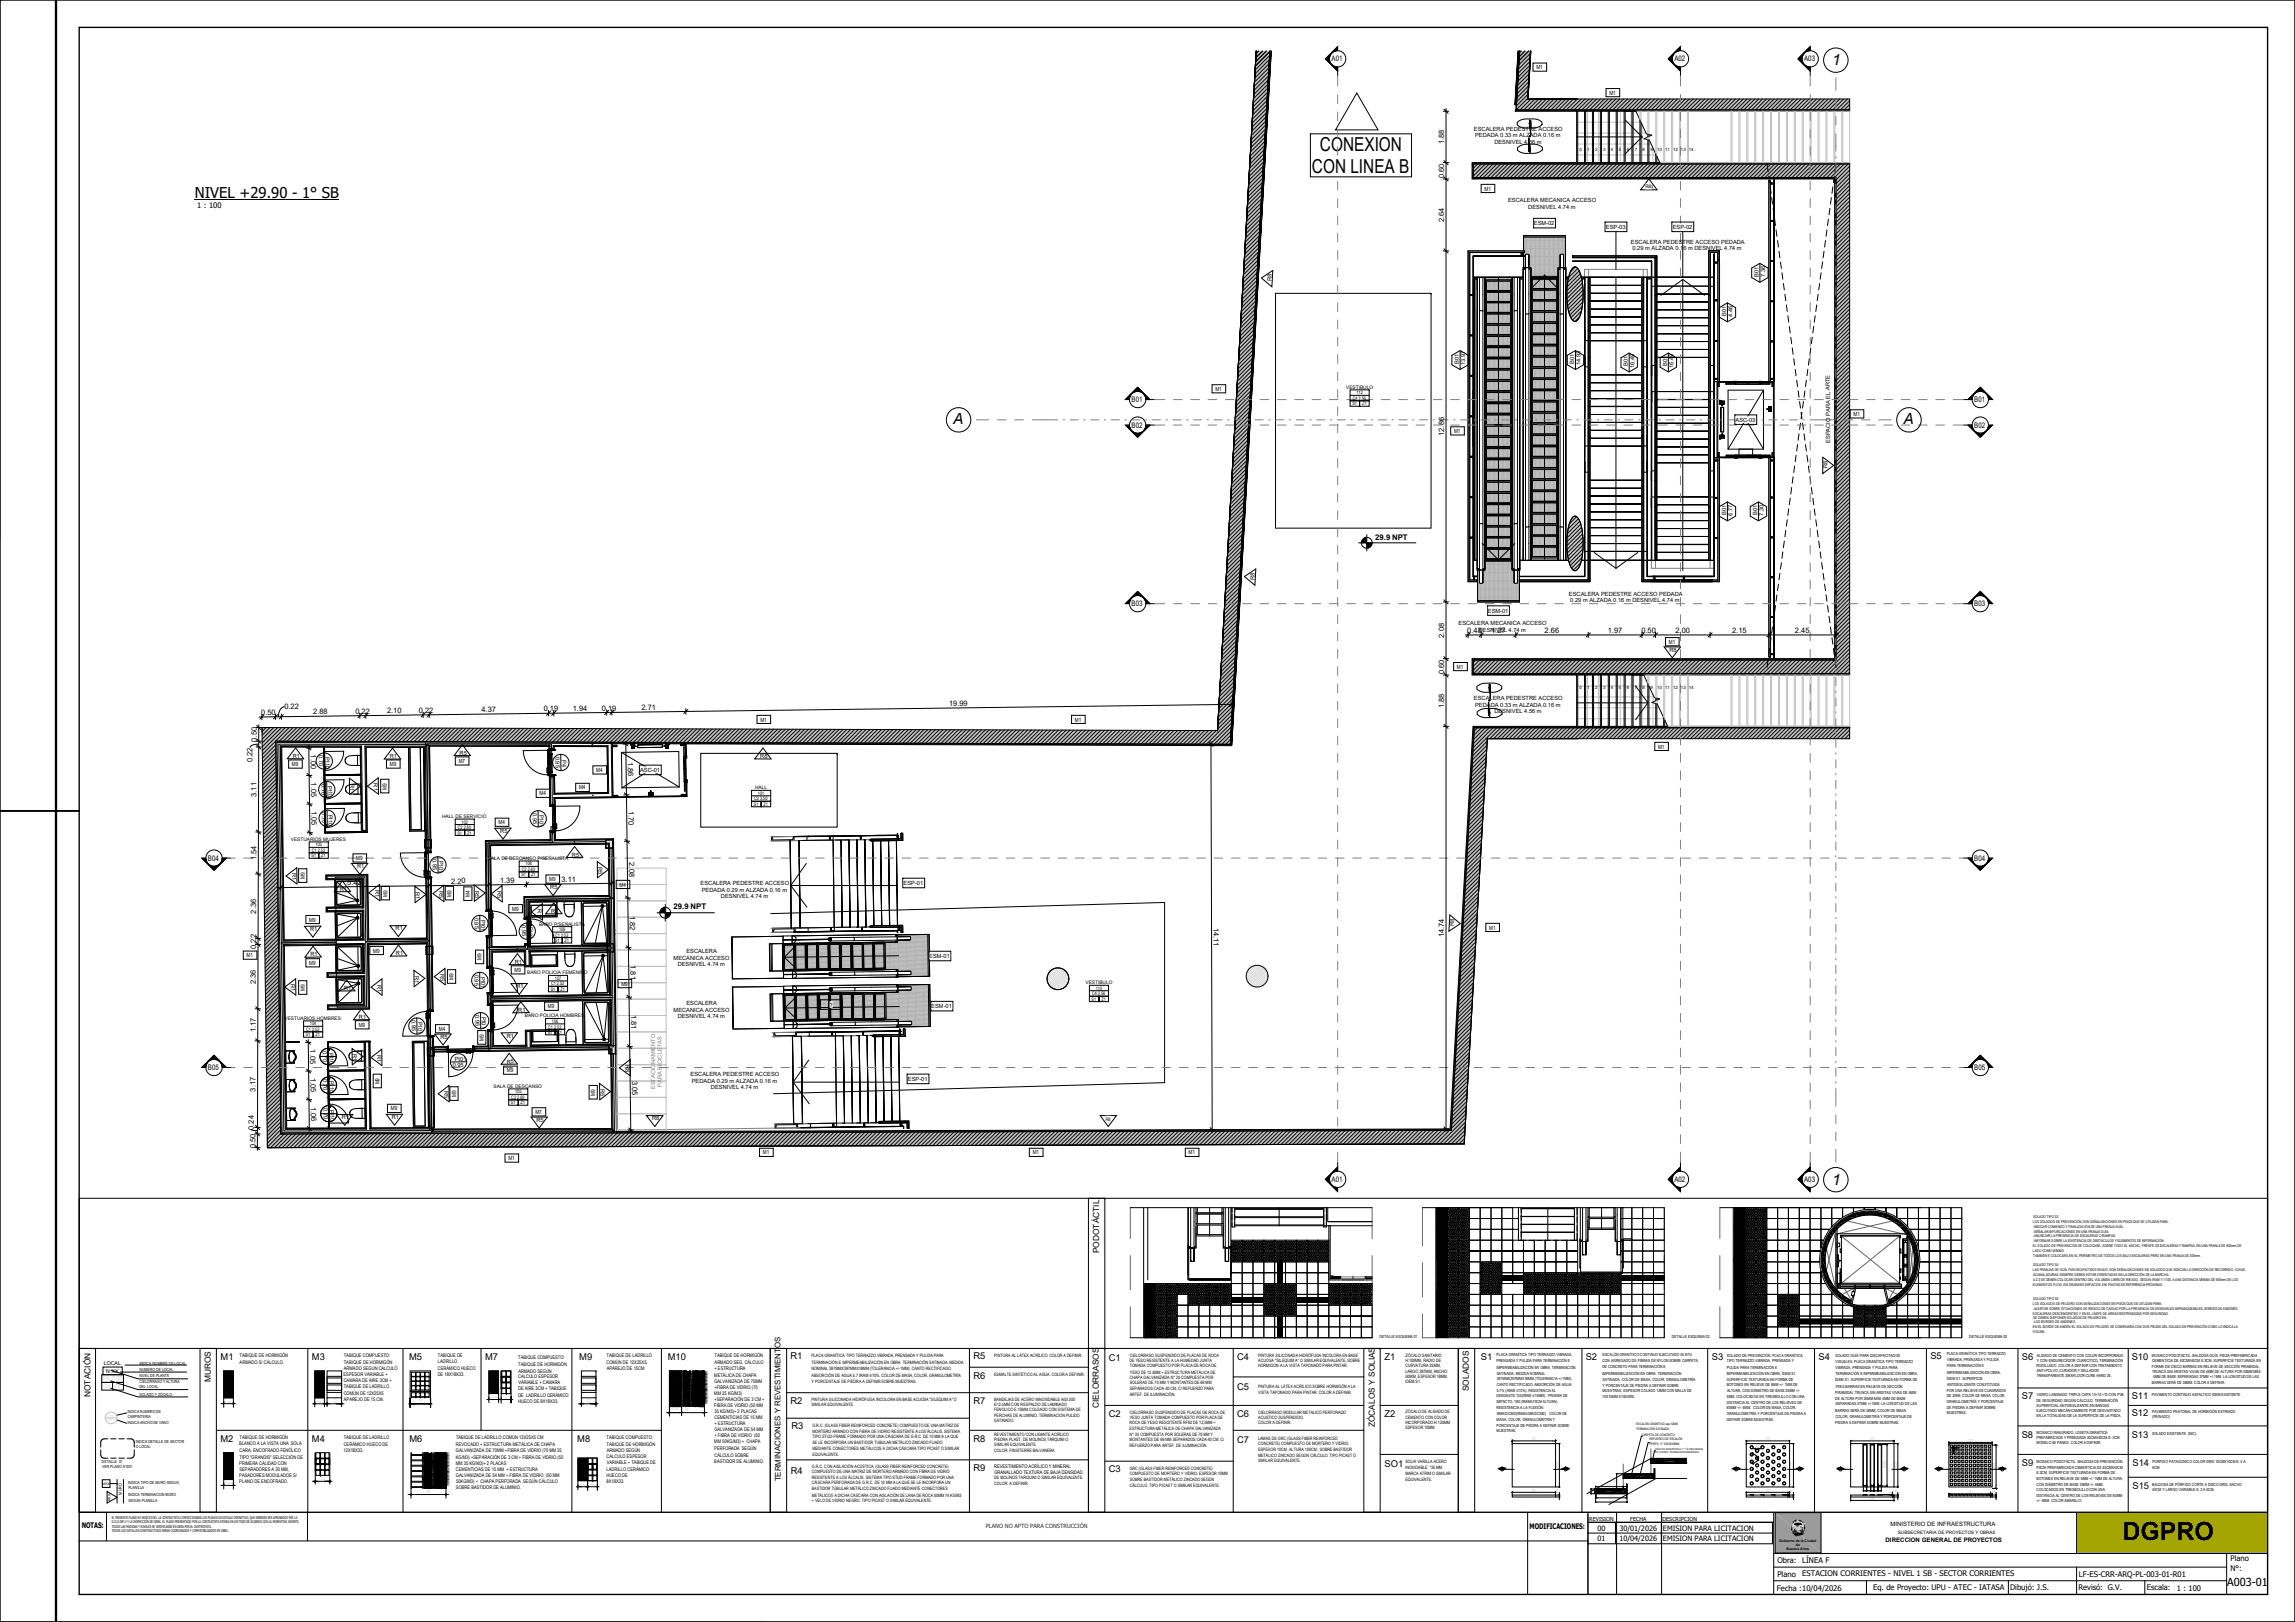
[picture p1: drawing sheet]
<svg xmlns="http://www.w3.org/2000/svg" width="841mm" height="594mm" viewBox="0 0 841 594" stroke-linecap="round" stroke-linejoin="round" font-family="sans-serif">
<defs><g id="words">
<text font-size="9.2" x="777.7" y="564.1">DGPRO</text>
<g font-size="7">
<text x="483.7" y="55.4">CONEXION</text>
<text x="480.8" y="63.3">CON LINEA B</text>
</g>
<g font-size="5.6">
<text x="671.5" y="23.9">1</text>
<text x="349.4" y="155.4">A</text>
<text x="697.6" y="155.4">A</text>
<text x="671.5" y="434">1</text>
</g>
<text font-size="5.5" x="71.4" y="72.4">NIVEL +29.90 - 1° SB</text>
<text font-size="4" x="816.1" y="580.9">A003-01</text>
<g font-size="3.4">
<text x="80.8" y="498">M1</text>
<text x="149.9" y="498">M5</text>
<text x="177.8" y="498">M7</text>
<text x="289.7" y="497.9">R1</text>
<text x="356.7" y="497.9">R5</text>
<text x="542.6" y="497.9">S1</text>
<text x="581.1" y="498">S2</text>
<text x="707.4" y="497.9">S5</text>
<text x="114.3" y="498">M3</text>
<text x="212.3" y="498">M9</text>
<text x="244.7" y="498">M10</text>
<text x="406.3" y="498.3">C1</text>
<text x="453.4" y="498">C4</text>
<text x="507.4" y="498">Z1</text>
<text x="627.3" y="498.2">S3</text>
<text x="666.4" y="498.3">S4</text>
<text x="740.9" y="498.1">S6</text>
<text x="781.2" y="498.2">S10</text>
<text x="356.7" y="505">R6</text>
<text x="453.4" y="509.1">C5</text>
<text x="289.7" y="514.1">R2</text>
<text x="356.7" y="514.1">R7</text>
<text x="740.9" y="512.5">S7</text>
<text x="781.2" y="512.4">S11</text>
<text x="406.3" y="518.9">C2</text>
<text x="453.4" y="518.9">C6</text>
<text x="507.4" y="519">Z2</text>
<text x="781.2" y="518.6">S12</text>
<text x="290.1" y="523.6">R3</text>
<text x="356.7" y="528">R8</text>
<text x="740.9" y="526.6">S8</text>
<text x="781.2" y="526.6">S13</text>
<text x="80.8" y="528">M2</text>
<text x="114.3" y="528">M4</text>
<text x="150" y="528">M6</text>
<text x="211.5" y="528">M8</text>
<text x="453.4" y="528.6">C7</text>
<text x="289.8" y="539.9">R4</text>
<text x="356.7" y="538.8">R9</text>
<text x="406.3" y="539.3">C3</text>
<text x="507.4" y="537.2">SO1</text>
<text x="740.9" y="537.1">S9</text>
<text x="781.5" y="537.1">S14</text>
<text x="781.5" y="545.5">S15</text>
</g>
<g font-size="3.1">
<text x="402.8" y="459.1" transform="rotate(-90 402.8 459.1)">PODOTÁCTIL</text>
<text x="77.3" y="506.3" transform="rotate(-90 77.3 506.3)">MUROS</text>
<text x="538.3" y="509.5" transform="rotate(-90 538.3 509.5)">SOLADOS</text>
<text x="33.1" y="511.7" transform="rotate(-90 33.1 511.7)">NOTACIÓN</text>
<text x="402.7" y="515.7" transform="rotate(-90 402.7 515.7)">CIELORRASOS</text>
<text x="503.9" y="522.8" transform="rotate(-90 503.9 522.8)">ZÓCALOS Y SOLIAS</text>
</g>
<g font-size="2.9">
<text x="504" y="197.6">29.9 NPT</text>
<text x="246.9" y="333.1">29.9 NPT</text>
<text x="286" y="493.8" transform="rotate(-90 286 493.8)">OS</text>
<text x="286.1" y="542.6" transform="rotate(-90 286.1 542.6)">TERMINACIONES Y REVESTIMIENT</text>
</g>
<g font-size="2.8">
<text x="488" y="22.5">A01</text>
<text x="613.6" y="22.5">A02</text>
<text x="661.2" y="22.5">A03</text>
<text x="529.2" y="52.9" transform="rotate(-90 529.2 52.9)">1.88</text>
<text x="529.2" y="65.3" transform="rotate(-90 529.2 65.3)">0.60</text>
<text x="72.3" y="76.3">1 : 100</text>
<text x="529.2" y="81.4" transform="rotate(-90 529.2 81.4)">2.64</text>
<text x="414.7" y="147.3">B01</text>
<text x="723.5" y="147.3">B01</text>
<text x="414.7" y="156.6">B02</text>
<text x="529.2" y="159.7" transform="rotate(-90 529.2 159.7)">12.86</text>
<text x="723.5" y="156.6">B02</text>
<text x="414.7" y="222.1">B03</text>
<text x="723.5" y="222.1">B03</text>
<text x="529.2" y="233.6" transform="rotate(-90 529.2 233.6)">2.08</text>
<text x="537.7" y="231.9">0.48</text>
<text x="546.4" y="231.9">1.27</text>
<text x="566" y="231.9">2.66</text>
<text x="589.2" y="231.9">1.97</text>
<text x="601.5" y="231.9">0.50</text>
<text x="614" y="231.9">2.00</text>
<text x="634.7" y="231.9">2.15</text>
<text x="657.8" y="231.9">2.45</text>
<text x="529.2" y="247" transform="rotate(-90 529.2 247)">0.60</text>
<text x="95.7" y="261.9" transform="rotate(-1 95.7 261.9)">0.50</text>
<text x="104.2" y="259.8" transform="rotate(-1 104.2 259.8)">0.22</text>
<text x="114.8" y="261.7" transform="rotate(-1 114.8 261.7)">2.88</text>
<text x="130.2" y="261.5" transform="rotate(-1 130.2 261.5)">0.22</text>
<text x="141.8" y="261.3" transform="rotate(-1 141.8 261.3)">2.10</text>
<text x="153.5" y="261.2" transform="rotate(-1 153.5 261.2)">0.22</text>
<text x="176.4" y="260.9" transform="rotate(-1 176.4 260.9)">4.37</text>
<text x="199.3" y="260.6" transform="rotate(-1 199.3 260.6)">0.19</text>
<text x="209.9" y="260.4" transform="rotate(-1 209.9 260.4)">1.94</text>
<text x="220.6" y="260.3" transform="rotate(-1 220.6 260.3)">0.19</text>
<text x="235.1" y="260.1" transform="rotate(-1 235.1 260.1)">2.71</text>
<text x="347.8" y="258.6" transform="rotate(-1 347.8 258.6)">19.99</text>
<text x="529.2" y="259.4" transform="rotate(-90 529.2 259.4)">1.88</text>
<text x="94.1" y="271.7" transform="rotate(-90 94.1 271.7)">0.50</text>
<text x="92.6" y="279.2" transform="rotate(-90 92.6 279.2)">0.22</text>
<text x="113.9" y="276.3" transform="rotate(89 113.9 276.3)">1.00</text>
<text x="230.1" y="279.1" transform="rotate(89 230.1 279.1)">1.86</text>
<text x="114" y="286.6" transform="rotate(89 114 286.6)">1.05</text>
<text x="94" y="291.9" transform="rotate(-90 94 291.9)">3.11</text>
<text x="114.2" y="297.1" transform="rotate(89 114.2 297.1)">1.05</text>
<text x="230.3" y="296.9" transform="rotate(89 230.3 296.9)">1.70</text>
<text x="76.2" y="315.2">B04</text>
<text x="94" y="315.1" transform="rotate(-90 94 315.1)">1.54</text>
<text x="230.6" y="315.8" transform="rotate(89 230.6 315.8)">2.08</text>
<text x="723.5" y="315.2">B04</text>
<text x="165.3" y="323.6" transform="rotate(-1 165.3 323.6)">2.20</text>
<text x="183.2" y="323.4" transform="rotate(-1 183.2 323.4)">1.39</text>
<text x="205.7" y="323.1" transform="rotate(-1 205.7 323.1)">3.11</text>
<text x="127.2" y="324.1" transform="rotate(-1 127.2 324.1)">5.42</text>
<text x="93.9" y="334.6" transform="rotate(-90 93.9 334.6)">2.36</text>
<text x="230.8" y="335.3" transform="rotate(89 230.8 335.3)">1.82</text>
<text x="444.7" y="339.7" transform="rotate(90 444.7 339.7)">14.11</text>
<text x="93.9" y="347.5" transform="rotate(-90 93.9 347.5)">0.22</text>
<text x="529.2" y="343.2" transform="rotate(-90 529.2 343.2)">14.74</text>
<text x="231.1" y="353.5" transform="rotate(89 231.1 353.5)">1.81</text>
<text x="93.8" y="360.4" transform="rotate(-90 93.8 360.4)">2.36</text>
<text x="231.3" y="371.6" transform="rotate(89 231.3 371.6)">1.81</text>
<text x="93.7" y="378.1" transform="rotate(-90 93.7 378.1)">1.17</text>
<text x="113.7" y="384.3" transform="rotate(89 113.7 384.3)">1.05</text>
<text x="76.2" y="391.9">B05</text>
<text x="113.8" y="394.8" transform="rotate(89 113.8 394.8)">1.05</text>
<text x="231.6" y="395.9" transform="rotate(89 231.6 395.9)">3.05</text>
<text x="723.5" y="391.9">B05</text>
<text x="93.7" y="399.8" transform="rotate(-90 93.7 399.8)">3.17</text>
<text x="113.9" y="405.4" transform="rotate(89 113.9 405.4)">1.06</text>
<text x="93.1" y="413.8" transform="rotate(-90 93.1 413.8)">0.24</text>
<text x="93.6" y="420.5" transform="rotate(-90 93.6 420.5)">0.50</text>
<text x="488" y="432.9">A01</text>
<text x="613.6" y="432.9">A02</text>
<text x="661.2" y="432.9">A03</text>
<text x="29.9" y="559.7">NOTAS:</text>
<text x="560.5" y="560">MODIFICACIONES:</text>
<text x="651.3" y="572.5">Obra:</text>
<text x="660.4" y="572.5">LÍNEA F</text>
<text x="817.4" y="571.9">Plano</text>
<text x="817.4" y="575.4">N°:</text>
<text x="651.3" y="577.4">Plano</text>
<text x="660.4" y="577.4">ESTACION CORRIENTES - NIVEL 1 SB - SECTOR CORRIENTES</text>
<text x="761.8" y="577.5">LF-ES-CRR-ARQ-PL-003-01-R01</text>
<text x="651.2" y="582.6">Fecha :10/04/2026</text>
<text x="686.4" y="582.4">Eq. de Proyecto: UPU - ATEC - IATASA</text>
<text x="736.6" y="582.5">Dibujó: J.S.</text>
<text x="761.6" y="582.5">Revisó: G.V.</text>
<text x="786.7" y="582.5">Escala:</text>
<text x="797.7" y="582.6">1 : 100</text>
</g>
<g font-size="2.7">
<text x="585.4" y="560.6">00</text>
<text x="593.4" y="560.6">30/01/2026</text>
<text x="609.4" y="560.6">EMISION PARA LICITACION</text>
<text x="585.4" y="564.5">01</text>
<text x="593.4" y="564.5">10/04/2026</text>
<text x="609.4" y="564.5">EMISION PARA LICITACION</text>
</g>
<g font-size="2.2">
<text x="692.8" y="558.7">MINISTERIO DE INFRAESTRUCTURA</text>
<text x="691" y="564.8">DIRECCION GENERAL DE PROYECTOS</text>
</g>
<g font-size="2.1">
<text x="563" y="25.4">M1</text>
<text x="589.8" y="34.7">M1</text>
<text x="540.2" y="47.9">ESCALERA PEDESTRE ACCESO</text>
<text x="540.6" y="50.2">PEDADA 0.33 m ALZADA 0.16 m</text>
<text x="547.6" y="52.6">DESNIVEL 4.56 m</text>
<text x="544" y="69.8">M1</text>
<text x="603.2" y="69.3">R4</text>
<text x="552.7" y="74">ESCALERA MECANICA ACCESO</text>
<text x="560.1" y="76.4">DESNIVEL 4.74 m</text>
<text x="562.1" y="82.5">ESM-02</text>
<text x="588.5" y="83.8">ESP-03</text>
<text x="613" y="83.8">ESP-02</text>
<text x="597.7" y="89.2">ESCALERA PEDESTRE ACCESO PEDADA</text>
<text x="598.2" y="91.6">0.29 m ALZADA 0.16 m DESNIVEL 4.74 m</text>
<text x="644.4" y="101.3" transform="rotate(-90 644.4 101.3)">B01</text>
<text x="646.8" y="101.5" transform="rotate(-90 646.8 101.5)">7.36</text>
<text x="465.9" y="103" transform="rotate(-87 465.9 103)">R8</text>
<text x="632.6" y="115.8" transform="rotate(-90 632.6 115.8)">B01</text>
<text x="634.9" y="115.9" transform="rotate(-90 634.9 115.9)">4.46</text>
<text x="613.3" y="130.6" transform="rotate(-90 613.3 130.6)">9</text>
<text x="534.6" y="133.2" transform="rotate(-90 534.6 133.2)">B01</text>
<text x="537" y="133.8" transform="rotate(-90 537 133.8)">13.97</text>
<text x="576.9" y="133.2" transform="rotate(-90 576.9 133.2)">B01</text>
<text x="579.2" y="133.8" transform="rotate(-90 579.2 133.8)">14.93</text>
<text x="596.5" y="134.2" transform="rotate(-90 596.5 134.2)">B01</text>
<text x="598.9" y="134.7" transform="rotate(-90 598.9 134.7)">16.49</text>
<text x="610.9" y="134.2" transform="rotate(-90 610.9 134.2)">B01</text>
<text x="613.3" y="134.7" transform="rotate(-90 613.3 134.7)">16.4</text>
<text x="445.4" y="143.2">M1</text>
<text x="636" y="154.4">ASC-03</text>
<text x="679.2" y="152.4">M1</text>
<text x="532.8" y="158.6">M1</text>
<text x="670.6" y="162.3" transform="rotate(-90 670.6 162.3)">ESPACIO PARA EL ARTE</text>
<text x="669.7" y="171.4" transform="rotate(-90 669.7 171.4)">R8</text>
<text x="632.6" y="188.7" transform="rotate(-90 632.6 188.7)">B01</text>
<text x="634.9" y="188.8" transform="rotate(-90 634.9 188.8)">6.77</text>
<text x="643.9" y="188.7" transform="rotate(-90 643.9 188.7)">B01</text>
<text x="646.3" y="188.8" transform="rotate(-90 646.3 188.8)">7.30</text>
<text x="459.7" y="212.3" transform="rotate(-87 459.7 212.3)">R8</text>
<text x="574.9" y="218.2">ESCALERA PEDESTRE ACCESO PEDADA</text>
<text x="575.5" y="220.6">0.29 m ALZADA 0.16 m DESNIVEL 4.74 m</text>
<text x="545.2" y="224.4">ESM-01</text>
<text x="534.5" y="228.9">ESCALERA MECANICA ACCESO</text>
<text x="541.9" y="231.3">DESNIVEL 4.74 m</text>
<text x="611.5" y="235.8">M1</text>
<text x="611.8" y="238.7">R8</text>
<text x="533.9" y="244.9">M1</text>
<text x="540.2" y="256.5">ESCALERA PEDESTRE ACCESO</text>
<text x="540.5" y="258.8">PEDADA 0.33 m ALZADA 0.16 m</text>
<text x="547.6" y="261.2">DESNIVEL 4.56 m</text>
<text x="278.6" y="264.3">M1</text>
<text x="393.9" y="264.3">M1</text>
<text x="607.6" y="274.2">M1</text>
<text x="107" y="280.6">M9</text>
<text x="107.3" y="277.6">R1</text>
<text x="116.9" y="276.6" transform="rotate(89 116.9 276.6)">0.70</text>
<text x="119.3" y="277.4" transform="rotate(89 119.3 277.4)">PI10</text>
<text x="142.9" y="280.6">M9</text>
<text x="142.9" y="277.7">R1</text>
<text x="168.1" y="279.5">M7</text>
<text x="168.4" y="276.5">R5</text>
<text x="203.6" y="277.2" transform="rotate(89 203.6 277.2)">0.95</text>
<text x="206" y="278.4" transform="rotate(89 206 278.4)">P4</text>
<text x="278.6" y="277.7">R8</text>
<text x="117.8" y="287.1" transform="rotate(89 117.8 287.1)">0.70</text>
<text x="120.2" y="287.8" transform="rotate(89 120.2 287.8)">PI10</text>
<text x="128.3" y="287.1" transform="rotate(89 128.3 287.1)">R1</text>
<text x="136.9" y="287" transform="rotate(89 136.9 287)">R1</text>
<text x="218.5" y="282.8">M4</text>
<text x="234.5" y="282.7">ASC-01</text>
<text x="141.8" y="289.2" transform="rotate(-90 141.8 289.2)">M9</text>
<text x="197.7" y="291.3">M4</text>
<text x="212.2" y="289.2">M4</text>
<text x="117.9" y="297.6" transform="rotate(89 117.9 297.6)">0.70</text>
<text x="120.3" y="298.3" transform="rotate(89 120.3 298.3)">PI10</text>
<text x="195.3" y="297.8" transform="rotate(89 195.3 297.8)">0.95</text>
<text x="197.7" y="298.6" transform="rotate(89 197.7 298.6)">PI01</text>
<text x="182.7" y="301.9">M4</text>
<text x="183.3" y="305.1" transform="rotate(-1 183.3 305.1)">R5</text>
<text x="130.6" y="315">M9</text>
<text x="130.9" y="318" transform="rotate(-1 130.9 318)">R1</text>
<text x="158.5" y="314.7" transform="rotate(89 158.5 314.7)">0.95</text>
<text x="160.9" y="315.4" transform="rotate(89 160.9 315.4)">PI01</text>
<text x="209.6" y="313.8" transform="rotate(-1 209.6 313.8)">R5</text>
<text x="219.2" y="317.6" transform="rotate(89 219.2 317.6)">R5</text>
<text x="107.1" y="319.8" transform="rotate(89 107.1 319.8)">R1</text>
<text x="111.7" y="322" transform="rotate(-90 111.7 322)">M9</text>
<text x="201.3" y="322.7">M9</text>
<text x="124.5" y="326.4" transform="rotate(-1 124.5 326.4)">R1</text>
<text x="137.4" y="326" transform="rotate(89 137.4 326)">R1</text>
<text x="142" y="328.4" transform="rotate(-90 142 328.4)">M9</text>
<text x="152.3" y="326.7" transform="rotate(89 152.3 326.7)">R1</text>
<text x="160.9" y="326.3" transform="rotate(89 160.9 326.3)">R5</text>
<text x="165.4" y="328.4" transform="rotate(-90 165.4 328.4)">M9</text>
<text x="172.2" y="328.6" transform="rotate(-90 172.2 328.6)">M4</text>
<text x="174.1" y="326.2" transform="rotate(89 174.1 326.2)">R5</text>
<text x="182.3" y="326.4" transform="rotate(89 182.3 326.4)">R5</text>
<text x="201.7" y="325.7" transform="rotate(-1 201.7 325.7)">R5</text>
<text x="227" y="324.7">M4</text>
<text x="256.7" y="324.3">ESCALERA PEDESTRE ACCESO</text>
<text x="257.1" y="326.7">PEDADA 0.29 m ALZADA 0.16 m</text>
<text x="264.2" y="329.1">DESNIVEL 4.74 m</text>
<text x="331.1" y="324.1">ESP-01</text>
<text x="187.7" y="333.6">M9</text>
<text x="197" y="333.1" transform="rotate(89 197 333.1)">R1</text>
<text x="202" y="334.5" transform="rotate(-1 202 334.5)">R1</text>
<text x="113.3" y="337.6">M9</text>
<text x="113.6" y="341" transform="rotate(-1 113.6 341)">R1</text>
<text x="145" y="340.8" transform="rotate(-1 145 340.8)">R1</text>
<text x="173.9" y="336.1" transform="rotate(89 173.9 336.1)">0.95</text>
<text x="176.3" y="336.9" transform="rotate(89 176.3 336.9)">PI01</text>
<text x="191.3" y="339" transform="rotate(89 191.3 339)">0.95</text>
<text x="193.7" y="339.7" transform="rotate(89 193.7 339.7)">PI01</text>
<text x="532.8" y="339.2" transform="rotate(-87 532.8 339.2)">R8</text>
<text x="545.7" y="340.4">M1</text>
<text x="90.4" y="350.6">M1</text>
<text x="113.3" y="353.4">M9</text>
<text x="113.8" y="350.3" transform="rotate(-1 113.8 350.3)">R1</text>
<text x="136.8" y="348.9">M9</text>
<text x="145.1" y="349.9" transform="rotate(-1 145.1 349.9)">R1</text>
<text x="176.5" y="351.7" transform="rotate(-90 176.5 351.7)">M9</text>
<text x="188.7" y="353.1" transform="rotate(-1 188.7 353.1)">R1</text>
<text x="246.8" y="351.6">MECANICA ACCESO</text>
<text x="248.3" y="354">DESNIVEL 4.74 m</text>
<text x="251.5" y="349.2">ESCALERA</text>
<text x="340.5" y="350.9">ESM-01</text>
<text x="152" y="357.4" transform="rotate(89 152 357.4)">R1</text>
<text x="161.4" y="356.8" transform="rotate(89 161.4 356.8)">R5</text>
<text x="166.2" y="358.9" transform="rotate(-90 166.2 358.9)">M9</text>
<text x="173.9" y="357" transform="rotate(89 173.9 357)">0.95</text>
<text x="176.3" y="357.7" transform="rotate(89 176.3 357.7)">PI01</text>
<text x="188.6" y="356">M9</text>
<text x="106.6" y="360.5" transform="rotate(89 106.6 360.5)">R1</text>
<text x="111.7" y="363" transform="rotate(-90 111.7 363)">M9</text>
<text x="126.1" y="362.7" transform="rotate(-1 126.1 362.7)">R1</text>
<text x="138.3" y="360.6" transform="rotate(89 138.3 360.6)">R1</text>
<text x="189.3" y="362" transform="rotate(-1 189.3 362)">R1</text>
<text x="227.7" y="361">M9</text>
<text x="174.2" y="371.7" transform="rotate(89 174.2 371.7)">0.95</text>
<text x="189.9" y="370.7" transform="rotate(-1 189.9 370.7)">R1</text>
<text x="200.8" y="369.3">M9</text>
<text x="246.8" y="370.6">MECANICA ACCESO</text>
<text x="251.5" y="368.2">ESCALERA</text>
<text x="304" y="368.7">?</text>
<text x="341.3" y="369.3">ESM-01</text>
<text x="131.5" y="376.1">M9</text>
<text x="131.5" y="373.3" transform="rotate(-1 131.5 373.3)">R1</text>
<text x="150.8" y="373.7" transform="rotate(89 150.8 373.7)">0.95</text>
<text x="153.2" y="374.5" transform="rotate(89 153.2 374.5)">PI01</text>
<text x="160.8" y="377.5">M4</text>
<text x="176.6" y="372.5" transform="rotate(89 176.6 372.5)">PI01</text>
<text x="248.3" y="373">DESNIVEL 4.74 m</text>
<text x="161.4" y="380.5" transform="rotate(-1 161.4 380.5)">R5</text>
<text x="177.3" y="381.2" transform="rotate(-90 177.3 381.2)">M9</text>
<text x="185.7" y="380" transform="rotate(-1 185.7 380)">R1</text>
<text x="118.3" y="384.8" transform="rotate(89 118.3 384.8)">0.70</text>
<text x="119.6" y="388.9">?</text>
<text x="119.8" y="386.5">?</text>
<text x="120.7" y="385.6" transform="rotate(89 120.7 385.6)">PI10</text>
<text x="129.3" y="386.1" transform="rotate(89 129.3 386.1)">R1</text>
<text x="138.2" y="386.4" transform="rotate(89 138.2 386.4)">R1</text>
<text x="166.7" y="388.5" transform="rotate(-1 166.7 388.5)">PI01</text>
<text x="185.7" y="389.5" transform="rotate(-1 185.7 389.5)">R5</text>
<text x="118.4" y="395.3" transform="rotate(89 118.4 395.3)">0.70</text>
<text x="119.6" y="392.9">?</text>
<text x="165.9" y="390.9" transform="rotate(-1 165.9 390.9)">0.95</text>
<text x="185.8" y="392.7">M9</text>
<text x="229.2" y="390.1" transform="rotate(89 229.2 390.1)">R8</text>
<text x="253.1" y="394.2">ESCALERA PEDESTRE ACCESO</text>
<text x="332.7" y="395.9">ESP-01</text>
<text x="119.7" y="399.4">?</text>
<text x="120" y="397">?</text>
<text x="120.8" y="396.1" transform="rotate(89 120.8 396.1)">PI10</text>
<text x="139" y="397.2" transform="rotate(-90 139 397.2)">M9</text>
<text x="162.8" y="399.6" transform="rotate(89 162.8 399.6)">R5</text>
<text x="167.1" y="401.8" transform="rotate(-90 167.1 401.8)">M9</text>
<text x="218.1" y="401.3" transform="rotate(-90 218.1 401.3)">M9</text>
<text x="220" y="398.9" transform="rotate(89 220 398.9)">R5</text>
<text x="253.5" y="396.5">PEDADA 0.29 m ALZADA 0.16 m</text>
<text x="260.5" y="398.9">DESNIVEL 4.74 m</text>
<text x="118.6" y="405.8" transform="rotate(89 118.6 405.8)">0.70</text>
<text x="119.7" y="403.4">?</text>
<text x="120.1" y="407.4">?</text>
<text x="120.9" y="406.5" transform="rotate(89 120.9 406.5)">PI10</text>
<text x="143.2" y="406.7">M9</text>
<text x="196.2" y="408">M7</text>
<text x="119.8" y="409.8">?</text>
<text x="119.8" y="413.8">?</text>
<text x="125.3" y="409.9">R1</text>
<text x="143.6" y="409.9">R1</text>
<text x="196.6" y="410.9">R5</text>
<text x="239" y="410.4">R8</text>
<text x="186.3" y="424.9">M1</text>
<text x="279.6" y="422.8">M1</text>
<text x="378.4" y="422.8">M1</text>
<text x="435.6" y="422.8">M1</text>
</g>
<g font-size="2.1" fill="#808080">
<text x="242.5" y="383.6" transform="rotate(-90 242.5 383.6)">TAS</text>
<text x="240.1" y="389.7" transform="rotate(-90 240.1 389.7)">NAMIENTO</text>
<text x="242.5" y="389.8" transform="rotate(-90 242.5 389.8)">CICLE</text>
<text x="240.1" y="399" transform="rotate(-90 240.1 399)">ESTACIO</text>
<text x="242.5" y="398.1" transform="rotate(-90 242.5 398.1)">PARA BI</text>
</g>
<text font-size="2.1" fill="#800000" x="361.2" y="559.8">PLANO NO APTO PARA CONSTRUCCIÓN</text>
<g font-size="2">
<text x="582.4" y="556.9">REVISION</text>
<text x="597.4" y="556.9">FECHA</text>
<text x="609.2" y="556.9">DESCRIPCION</text>
</g>
<g font-size="1.9">
<text x="38" y="499.9">LOCAL</text>
<text x="38.9" y="502.8">N XX</text>
<text x="37.4" y="505.5">CX 0.00</text>
<text x="38.3" y="508.4">SX ZX</text>
</g>
<g font-size="1.8">
<text x="603" y="69">R8</text>
<text x="493.3" y="142.4">VESTIBULO</text>
<text x="495.6" y="148.5">S1</text>
<text x="495.7" y="146.5">C4 3.56</text>
<text x="497.1" y="144.5">112</text>
<text x="499.1" y="148.5">Z1</text>
<text x="276.4" y="293.2">C2 3.50</text>
<text x="276.7" y="289.1">HALL</text>
<text x="277.8" y="291.1">101</text>
<text x="162.1" y="299.6">HALL DE SERVICIO</text>
<text x="276.2" y="295.2">S1</text>
<text x="279.8" y="295.2">Z1</text>
<text x="167.6" y="305.7">S1</text>
<text x="167.8" y="303.7">C2 2.60</text>
<text x="169.2" y="301.7">102</text>
<text x="171.2" y="305.7">Z1</text>
<text x="106.6" y="308">VESTUARIOS MUJERES</text>
<text x="115.7" y="310">103</text>
<text x="114.2" y="314">S1</text>
<text x="114.3" y="312">C1 2.52</text>
<text x="117.7" y="314">Z1</text>
<text x="178.7" y="314.9">SALA DE DESCANSO P/SEÑALISTA</text>
<text x="192.6" y="317">108</text>
<text x="191.1" y="321">S1</text>
<text x="191.2" y="319">C2 2.60</text>
<text x="194.6" y="321">Z1</text>
<text x="197.5" y="339">BAÑO P/SEÑALISTA</text>
<text x="204.9" y="341.1">109</text>
<text x="203.3" y="345.1">S1</text>
<text x="203.5" y="343.1">C1 2.52</text>
<text x="206.9" y="345.1">Z1</text>
<text x="193.2" y="356.9">BAÑO POLICIA FEMENINO</text>
<text x="203.3" y="358.9">107</text>
<text x="201.8" y="362.9">S1</text>
<text x="201.9" y="360.9">C1 2.52</text>
<text x="205.4" y="362.9">Z1</text>
<text x="397.8" y="360.5">VESTIBULO</text>
<text x="400.2" y="364.6">C4 3.56</text>
<text x="401.6" y="362.5">110</text>
<text x="400" y="366.5">S1</text>
<text x="403.6" y="366.5">Z1</text>
<text x="104.3" y="373.5">VESTUARIOS HOMBRES</text>
<text x="112.2" y="377.6">C1 2.52</text>
<text x="113.6" y="375.6">104</text>
<text x="192.3" y="372.6">BAÑO POLICIA HOMBRES</text>
<text x="200.9" y="376.7">C1 2.52</text>
<text x="202.3" y="374.7">106</text>
<text x="112.1" y="379.6">S1</text>
<text x="115.7" y="379.6">Z1</text>
<text x="200.7" y="378.7">S1</text>
<text x="204.3" y="378.7">Z1</text>
<text x="180.8" y="398.4">SALA DE DESCANSO</text>
<text x="188.8" y="400.5">105</text>
<text x="187.2" y="404.5">S1</text>
<text x="187.4" y="402.5">C2 2.60</text>
<text x="190.8" y="404.5">Z1</text>
<text x="405.2" y="410.5">R8</text>
<text x="87.8" y="497.1">TABIQUE DE HORMIGÓN</text>
<text x="126" y="497.1">TABIQUE COMPUESTO:</text>
<text x="160.5" y="497">TABIQUE DE</text>
<text x="189.9" y="497.7">TABIQUE COMPUESTO:</text>
<text x="222.3" y="497.1">TABIQUE DE LADRILLO</text>
<text x="261.8" y="497.1">TABIQUE DE HORMIGÓN</text>
<text x="87.8" y="499.6">ARMADO S/ CÁLCULO.</text>
<text x="125.9" y="504">ESPESOR VARIABLE +</text>
<text x="126" y="499.6">TABIQUE DE HORMIGÓN</text>
<text x="126" y="501.8">ARMADO SEGUN CALCULO</text>
<text x="160.4" y="503.9">DE 18X18X33.</text>
<text x="160.4" y="499.2">LADRILLO</text>
<text x="160.4" y="501.7">CERÁMICO HUECO</text>
<text x="189.9" y="500.2">TABIQUE DE HORMIGÓN</text>
<text x="190" y="502.7">ARMADO SEGÚN</text>
<text x="222.3" y="499.6">COMÚN DE 12X25X5,</text>
<text x="222.3" y="501.8">APAREJO DE 15CM</text>
<text x="261.8" y="501.7">+ ESTRUCTURA</text>
<text x="261.9" y="499.6">ARMADO SEG. CÁLCULO</text>
<text x="125.9" y="506.2">CAMARA DE AIRE 3CM +</text>
<text x="126" y="508.4">TABIQUE DE LADRILLO</text>
<text x="189.8" y="509.3">DE AIRE 3CM + TABIQUE</text>
<text x="189.9" y="504.9">CALCULO ESPESOR</text>
<text x="189.9" y="507.1">VARIABLE + CAMARA</text>
<text x="261.8" y="504.3">METÁLICA DE CHAPA</text>
<text x="261.8" y="506.4">GALVANIZADA DE 70MM</text>
<text x="261.8" y="508.6">+FIBRA DE VIDRIO (70</text>
<text x="121.7" y="513.8">12</text>
<text x="125.9" y="510.9">COMÚN DE 12X25X5</text>
<text x="126" y="513.1">APAREJO DE 15 CM.</text>
<text x="189.8" y="511.8">DE LADRILLO CERÁMICO</text>
<text x="189.8" y="514">HUECO DE 8X18X33.</text>
<text x="214.9" y="513.8">12</text>
<text x="261.7" y="515.5">FIBRA DE VIDRIO (50 MM</text>
<text x="261.8" y="510.8">MM 35 KG/M3)</text>
<text x="261.8" y="513.3">+SEPARACIÓN DE 3 CM +</text>
<text x="261.8" y="517.7">35 KG/M3)+ 2 PLACAS</text>
<text x="261.8" y="519.9">CEMENTICIAS DE 15 MM</text>
<text x="87.8" y="527.2">TABIQUE DE HORMIGÓN</text>
<text x="126" y="527">TABIQUE DE LADRILLO</text>
<text x="167.1" y="527">TABIQUE DE LADRILLO COMÚN 12X25X5 CM</text>
<text x="222.3" y="527">TABIQUE COMPUESTO:</text>
<text x="261.8" y="522.1">+ ESTRUCTURA</text>
<text x="261.8" y="524.3">GALVANIZADA DE 54 MM</text>
<text x="261.8" y="526.5">+ FIBRA DE VIDRIO (50</text>
<text x="87.7" y="529.4">BLANCO A LA VISTA UNA SOLA</text>
<text x="87.7" y="531.9">CARA, ENCOFRADO FENÓLICO</text>
<text x="125.9" y="531.7">12X18X33.</text>
<text x="125.9" y="529.5">CERÁMICO HUECO DE</text>
<text x="167" y="529.6">REVOCADO + ESTRUCTURA METÁLICA DE CHAPA</text>
<text x="167.1" y="531.7">GALVANIZADA DE 70MM +FIBRA DE VIDRIO (70 MM 35</text>
<text x="222.3" y="529.5">TABIQUE DE HORMIGÓN</text>
<text x="222.3" y="532">ARMADO SEGÚN</text>
<text x="261.7" y="531.2">PERFORADA SEGÚN</text>
<text x="261.8" y="528.6">MM 50KG/M3) + CHAPA</text>
<text x="261.8" y="533.7">CÁLCULO SOBRE</text>
<text x="87.7" y="536.6">PRIMERA CALIDAD CON</text>
<text x="87.7" y="538.8">SEPARADORES A 30 MM,</text>
<text x="87.8" y="534.4">TIPO &quot;GRANDIS&quot; SELECCIÓN DE</text>
<text x="167" y="534.2">KG/M3) +SEPARACIÓN DE 3 CM + FIBRA DE VIDRIO (50</text>
<text x="167" y="536.4">MM 35 KG/M3)+ 2 PLACAS</text>
<text x="167.1" y="538.6">CEMENTICIAS DE 15 MM + ESTRUCTURA</text>
<text x="222.2" y="538.9">LADRILLO CERÁMICO</text>
<text x="222.3" y="534.2">CALCULO ESPESOR</text>
<text x="222.3" y="536.3">VARIABLE + TABIQUE DE</text>
<text x="261.8" y="535.8">BASTIDOR DE ALUMINIO.</text>
<text x="364.3" y="537.7">REVESTIMIENTO ACRÍLICO Y MINERAL</text>
<text x="364.4" y="539.8">GRANALLADO TEXTURA DE BAJA DENSIDAD.</text>
<text x="87.7" y="540.9">PASADORES MODULADOS S/</text>
<text x="87.7" y="543.1">PLANO DE ENCOFRADO.</text>
<text x="117.3" y="542.2">12</text>
<text x="167.1" y="540.8">GALVANIZADA DE 54 MM + FIBRA DE VIDRIO (50 MM</text>
<text x="167.1" y="545.5">SOBRE BASTIDOR DE ALUMINIO.</text>
<text x="167.1" y="543.3">50KG/M3) + CHAPA PERFORADA SEGÚN CÁLCULO</text>
<text x="222.2" y="541">HUECO DE</text>
<text x="222.3" y="543.2">8X18X33.</text>
</g>
<g font-size="1.7">
<text x="297.3" y="497">PLACA GRANÍTICA TIPO TERRAZZO VIBRADA, PRENSADA Y PULIDA PARA</text>
<text x="364.3" y="497">PINTURA AL LÁTEX ACRÍLICO. COLOR A DEFINIR.</text>
<text x="414" y="496.9">CIELORRASO SUSPENDIDO DE PLACAS DE ROCA</text>
<text x="461" y="496.9">PINTURA SILICONADA HIDRÓFUGA INCOLORA EN BASE</text>
<text x="515.1" y="496.9">ZÓCALO SANITARIO</text>
<text x="297.3" y="501.9">NOMINAL 397MMX397MMX18MM (TOLERANCIA +/-1MM). CANTO RECTIFICADO.</text>
<text x="297.4" y="499.6">TERMINACIÓN E IMPERMEABILIZACIÓN EN OBRA. TERMINACIÓN SATINADA. MEDIDA</text>
<text x="413.9" y="498.9">DE YESO RESISTENTE A LA HUMEDAD JUNTA</text>
<text x="414" y="500.8">TOMADA COMPUESTO POR PLACA DE ROCA DE</text>
<text x="414" y="503.1">YESO DE 12,5MM + ESTRUCTURA METÁLICA DE</text>
<text x="461" y="500.8">HORMIGON A LA VISTA TAPONADO PARA PINTAR.</text>
<text x="461.1" y="498.9">ACUOSA &quot;SILEQUIM A&quot; O SIMILAR EQUIVALENTE, SOBRE</text>
<text x="515" y="498.8">H:100MM, RADIO DE</text>
<text x="515" y="502.8">LARGO 397MM, ANCHO:</text>
<text x="515" y="500.8">CURVATURA 25MM,</text>
<text x="297.4" y="504.3">ABSORCIÓN DE AGUA 5.7 IRAM ≤10%. COLOR DE MASA, COLOR, GRANULOMETRÍA</text>
<text x="297.4" y="506.6">Y PORCENTAJE DE PIEDRA A DEFINIR SOBRE MUESTRAS.</text>
<text x="364.3" y="504">ESMALTE SINTÉTICO AL AGUA. COLOR A DEFINIR.</text>
<text x="414" y="505">CHAPA GALVANIZADA N° 24 COMPUESTA POR</text>
<text x="414" y="507">SOLERAS DE 70 MM Y MONTANTES DE 69 MM</text>
<text x="414" y="509">SEPARADOS CADA 40 CM. C/ REFUERZO PARA</text>
<text x="461" y="508.5">PINTURA AL LÁTEX ACRÍLICO SOBRE HORMIGÓN A LA</text>
<text x="515" y="506.7">IDEM S1.</text>
<text x="515" y="504.7">50MM, ESPESOR 18MM.</text>
<text x="297.3" y="513.2">PINTURA SILICONADA HIDRÓFUGA INCOLORA EN BASE ACUOSA &quot;SILEQUIM A&quot; O</text>
<text x="297.4" y="515.1">SIMILAR EQUIVALENTE.</text>
<text x="364.3" y="513">BANDEJAS DE ACERO INNOXIDABLE AISI 300</text>
<text x="364.3" y="514.9">E=2.5MM CON RESPALDO DE LAMINADO</text>
<text x="414" y="511.2">ARTEF. DE ILUMINACIÓN.</text>
<text x="461.1" y="510.5">VISTA TAPONADO PARA PINTAR. COLOR A DEFINIR.</text>
<text x="364.3" y="516.9">FENOLICO E:15MM COLGADO CON SISITEMA DE</text>
<text x="364.3" y="518.8">PERCHAS DE ALUMINIO. TERMINACION PULIDO</text>
<text x="364.4" y="520.8">SATINADO.</text>
<text x="413.9" y="521.7">ROCA DE YESO RESISTENTE RF60 DE 12,5MM +</text>
<text x="414" y="517.8">CIELORRASO SUSPENDIDO DE PLACAS DE ROCA DE</text>
<text x="414" y="519.7">YESO JUNTA TOMADA COMPUESTO POR PLACA DE</text>
<text x="461.1" y="517.8">CIELORRASO MODULAR METALICO PERFORADO</text>
<text x="461.1" y="521.7">COLOR A DEFINIR.</text>
<text x="461.1" y="519.7">ACUSTICO SUSPENDIDO.</text>
<text x="515" y="521.5">INCORPORADO H:125MM</text>
<text x="515" y="519.6">CEMENTO CON COLOR</text>
<text x="515.1" y="517.6">ZÓCALO DE ALISADO DE</text>
<text x="297.7" y="524.7">MORTERO ARMADO CON FIBRA DE VIDRIO RESISTENTE A LOS ÁLCALIS. SISTEMA</text>
<text x="297.7" y="522.5">G.R.C. (GLASS FIBER REINFORCED CONCRETE) COMPUESTO DE UNA MATRIZ DE</text>
<text x="297.8" y="526.7">TIPO STUD-FRAME FORMADO POR UNA C SCARA DE G.R.C. DE 10 MM A LA QUE</text>
<text x="325.4" y="526.7">Á</text>
<text x="364.3" y="525.9">REVESTIMIENTO CON LIGANTE ACRÍLICO</text>
<text x="364.3" y="527.8">PIEDRA PLAST, DE MOLINOS TARQUINI O</text>
<text x="413.9" y="523.9">ESTRUCTURA METÁLICA DE CHAPA GALVANIZADA</text>
<text x="413.9" y="525.9">N° 24 COMPUESTA POR SOLERAS DE 70 MM Y</text>
<text x="413.9" y="527.9">MONTANTES DE 69 MM SEPARADOS CADA 40 CM. C/</text>
<text x="461" y="527.5">LAMAS DE GRC (GLASS FIBER REINFORCED</text>
<text x="515" y="523.5">ESPESOR 10MM.</text>
<text x="297.7" y="531.2">MEDIANTE CONECTORES METÁLICOS A DICHA CÁSCARA.TIPO PICAST O SIMILAR</text>
<text x="297.7" y="533.1">EQUIVALENTE.</text>
<text x="297.7" y="529">SE LE INCORPORA UN BASTIDOR TUBULAR METÁLICO ZINCADO FIJADO</text>
<text x="364.4" y="529.8">SIMILAR EQUIVALENTE.</text>
<text x="364.4" y="531.7">COLOR: FINISTERRE BALVANERA.</text>
<text x="413.9" y="530.1">REFUERZO PARA ARTEF. DE ILUMINACIÓN.</text>
<text x="461" y="531.4">ESPESOR 10CM, ALTURA 100CM , SOBRE BASTIDOR</text>
<text x="461" y="533.6">METÁLICO ZINCADO SEGÚN CÁLCULO. TIPO PICAST O</text>
<text x="461.1" y="529.4">CONCRETE) COMPUESTO DE MORTERO Y VIDRIO.</text>
<text x="297.5" y="537.5">G.R.C. CON AISLACIÓN ACÚSTICA: (GLASS FIBER REINFORCED CONCRETE)</text>
<text x="297.5" y="539.5">COMPUESTO DE UNA MATRIZ DE MORTERO ARMADO CON FIBRA DE VIDRIO</text>
<text x="414" y="538.2">GRC (GLASS FIBER REINFORCED CONCRETE)</text>
<text x="461.1" y="535.6">SIMILAR EQUIVALENTE.</text>
<text x="515" y="538.1">INOXIDABLE *35 MM</text>
<text x="515" y="535.9">SOLIA VARILLA ACERO</text>
<text x="297.5" y="541.7">RESISTENTE A LOS ÁLCALIS. SISTEMA TIPO STUD-FRAME FORMADO POR UNA</text>
<text x="297.5" y="545.9">BASTIDOR TUBULAR METÁLICO ZINCADO FIJADO MEDIANTE CONECTORES</text>
<text x="297.5" y="543.6">CÁSCARA PERFORADA DE G.R.C. DE 10 MM A LA QUE SE LE INCORPORA UN</text>
<text x="364.3" y="541.8">DE MOLINOS TARQUINI O SIMILAR EQUIVALENTE.</text>
<text x="364.4" y="543.8">COLOR: A DEFINIR.</text>
<text x="414" y="540.2">COMPUESTO DE MORTERO Y VIDRIO. ESPESOR 10MM</text>
<text x="414" y="542.4">SOBRE BASTIDOR METÁLICO ZINCADO SEGÚN</text>
<text x="414" y="544.7">CÁLCULO. TIPO PICAST O SIMILAR EQUIVALENTE.</text>
<text x="515" y="540.2">MARCA ATRIM O SIMILAR</text>
<text x="515" y="542.4">EQUIVALENTE.</text>
<text x="297.5" y="548.1">METÁLICOS A DICHA CÁSCARA CON AISLACIÓN DE LANA DE ROCA 50MM 74 KG/M3</text>
<text x="297.5" y="550.1">+ VELO DE VIDRIO NEGRO. TIPO PICAST O SIMILAR EQUIVALENTE.</text>
<text x="695.5" y="561.7">SUBSECRETARIA DE PROYECTOS Y OBRAS</text>
</g>
<g font-size="1.6">
<text x="578.8" y="55.4">0</text>
<text x="581.7" y="55.4">1</text>
<text x="584.6" y="55.4">2</text>
<text x="587.5" y="55.4">3</text>
<text x="590.4" y="55.4">4</text>
<text x="593.3" y="55.4">5</text>
<text x="596.2" y="55.4">6</text>
<text x="599.1" y="55.4">7</text>
<text x="602" y="55.4">8</text>
<text x="604.9" y="55.4">9</text>
<text x="607.3" y="55.4">10</text>
<text x="610.2" y="55.4">11</text>
<text x="613.1" y="55.4">12</text>
<text x="616" y="55.4">13</text>
<text x="618.9" y="55.4">14</text>
<text x="578.8" y="252.5">0</text>
<text x="581.7" y="252.5">1</text>
<text x="584.6" y="252.5">2</text>
<text x="587.5" y="252.5">3</text>
<text x="590.4" y="252.5">4</text>
<text x="593.3" y="252.5">5</text>
<text x="596.2" y="252.5">6</text>
<text x="599.1" y="252.5">7</text>
<text x="602" y="252.5">8</text>
<text x="604.9" y="252.5">9</text>
<text x="607.3" y="252.5">10</text>
<text x="610.2" y="252.5">11</text>
<text x="613.1" y="252.5">12</text>
<text x="616" y="252.5">13</text>
<text x="618.9" y="252.5">14</text>
<text x="51.1" y="499.8">INDICA NOMBRE DE LOCAL</text>
<text x="51.1" y="502">NUMERO DE LOCAL</text>
<text x="44.7" y="547.4" transform="rotate(-90 44.7 547.4)">MURO</text>
</g>
<g font-size="1.5">
<text x="505.6" y="490">DETALLE ESQUEMA 01</text>
<text x="612.6" y="490">DETALLE ESQUEMA 02</text>
<text x="721.6" y="490">DETALLE ESQUEMA 03</text>
<text x="548.4" y="496.6">PLACA GRANÍTICA TIPO TERRAZZO VIBRADA,</text>
<text x="587.2" y="496.8">ESCALÓN GRANÍTICO CONTINUO EJECUTADO IN SITU</text>
<text x="632.8" y="496.9">SOLADO DE PREVENCIÓN. PLACA GRANÍTICA</text>
<text x="672.6" y="496.9">SOLADO GUÍA PARA DISCAPACITADOS</text>
<text x="713.4" y="496.5">PLACA GRANÍTICA TIPO TERRAZZO</text>
<text x="746.4" y="496.9">ALISADO DE CEMENTO CON COLOR INCORPORADO</text>
<text x="788.6" y="497">MOSAICO PODOTACTIL. BALDOSA GUÍA. PIEZA PREFABRICADA</text>
<text x="548.4" y="501.3">IMPERMEABILIZACIÓN EN OBRA. TERMINACIÓN</text>
<text x="548.4" y="499">PRENSADA Y PULIDA PARA TERMINACIÓN E</text>
<text x="548.5" y="503.4">SATINADA. MEDIDA NOMINAL</text>
<text x="587.2" y="503.5">IMPERMEABILIZACIÓN EN OBRA. TERMINACIÓN</text>
<text x="587.2" y="501.2">DE CONCRETO PARA TERMINACIÓN E</text>
<text x="587.2" y="498.9">CON AGREGADO DE FIBRAS DE NYLON SOBRE CARPETA</text>
<text x="632.8" y="503.6">IMPERMEABILIZACIÓN EN OBRA, ÍDEM S1.</text>
<text x="632.8" y="501.2">PULIDA PARA TERMINACIÓN E</text>
<text x="632.8" y="499">TIPO TERRAZZO VIBRADA, PRENSADA Y</text>
<text x="672.6" y="503.6">TERMINACIÓN E IMPERMEABILIZACIÓN EN OBRA,</text>
<text x="672.7" y="499.2">VISUALES. PLACA GRANÍTICA TIPO TERRAZZO</text>
<text x="672.7" y="501.3">VIBRADA, PRENSADA Y PULIDA PARA</text>
<text x="713.4" y="503.2">IMPERMEABILIZACIÓN EN OBRA,</text>
<text x="713.4" y="500.8">PARA TERMINACIÓN E</text>
<text x="713.5" y="498.6">VIBRADA, PRENSADA Y PULIDA</text>
<text x="746.3" y="500.8">RODILLADO. COLOR A DEFINIR CON TRATAMIENTO</text>
<text x="746.4" y="499">Y CON ENDURECEDOR CUARCITICO. TERMINACIÓN</text>
<text x="746.4" y="502.6">ANTI-POLVO, CURADOR Y SELLADOR</text>
<text x="788.6" y="500.9">FORMA DE CINCO BARRAS EN RELIEVE DE SECCIÓN PIRAMIDAL</text>
<text x="788.6" y="498.8">CEMENTICIA DE 40CMX40CM E:3CM. SUPERFICIE TEXTURADA EN</text>
<text x="788.6" y="502.9">TRUNCA SIN ARISTAS VIVAS DE 4MM DE ALTURA POR 30MM MÁS</text>
<text x="51.1" y="508.6">DEL LOCAL.</text>
<text x="51.1" y="504.2">NIVEL DE PLANTA</text>
<text x="51.2" y="506.7">CIELORRASO Y ALTURA</text>
<text x="548.5" y="507.7">CANTO RECTIFICADO. ABSORCIÓN DE AGUA:</text>
<text x="548.5" y="505.4">397MMX397MMX18MM (TOLERANCIA +/-1MM).</text>
<text x="548.5" y="509.8">5.7% (IRAM ≤10%). RESISTENCIA AL</text>
<text x="587.2" y="510">MUESTRAS. ESPESOR COLADO 12MM CON MALLA DE</text>
<text x="587.2" y="505.9">SATINADA. COLOR DE MASA, COLOR, GRANULOMETRÍA</text>
<text x="587.3" y="508">Y PORCENTAJE DE PIEDRA A DEFINIR SOBRE</text>
<text x="632.8" y="507.7">BOTONES EN RELIEVE DE 5MM +/- 1MM DE</text>
<text x="632.8" y="505.7">SUPERFICIE TEXTURADA EN FORMA DE</text>
<text x="632.9" y="510">ALTURA, CON DIÁMETRO DE BASE 25MM +/-</text>
<text x="672.5" y="505.9">ÍDEM S1. SUPERFICIE TEXTURADA EN FORMA DE</text>
<text x="672.6" y="508.3">TRES BARRAS EN RELIEVE DE SECCIÓN</text>
<text x="713.4" y="505.6">ÍDEM S1. SUPERFICIE</text>
<text x="713.4" y="509.7">POR UNA RELIEVE DE CUADRADOS</text>
<text x="713.5" y="507.7">ANTIDESLIZANTE CONSTITUIDA</text>
<text x="746.4" y="504.4">TRANSPARENTE SIKAFLOOR CURE HARD 24.</text>
<text x="788.6" y="506.8">BARRAS SERÁ DE 38MM. COLOR A DEFINIR.</text>
<text x="789.1" y="504.7">4MM DE BASE SEPARADAS 37MM +/-1MM. LA LONGITUD DE LAS</text>
<text x="51.2" y="511.3">SOLADO Y ZÓCALO.</text>
<text x="153.2" y="513.4">18</text>
<text x="185" y="512.3">8</text>
<text x="548.4" y="513.8">IMPACTO: 180 (IRAM≥70CM ALTURA).</text>
<text x="548.4" y="511.8">DESGASTE:133(IRAM ≤15MM). PRUEBA DE</text>
<text x="587.2" y="512">10X10MM X150GRS.</text>
<text x="632.8" y="514.1">DISTANCIA AL CENTRO DE LOS RELIEVES DE</text>
<text x="632.8" y="512.1">5MM, COLOCADOS EN TRESBOLILLO CON UNA</text>
<text x="672.6" y="510.4">PIRAMIDAL TRUNCA SIN ARISTAS VIVAS DE 4MM</text>
<text x="672.6" y="512.7">DE ALTURA POR 30MM MÁS 4MM DE BASE</text>
<text x="672.6" y="514.8">SEPARADAS 37MM +/-1MM. LA LONGITUD DE LAS</text>
<text x="713.4" y="511.7">DE 2MM. COLOR DE MASA, COLOR,</text>
<text x="713.4" y="513.9">GRANULOMETRÍA Y PORCENTAJE</text>
<text x="746.3" y="513.4">DE SEGURIDAD SEGÚN CÁLCULO. TERMINACIÓN</text>
<text x="746.3" y="515.2">SUPERFICIAL ANTIDESLIZANTE EN BANDAS</text>
<text x="746.4" y="511.3">VIDRIO LAMINADO TRIPLE CAPA 10+10 +10 CON PVB</text>
<text x="788.6" y="511.3">PAVIMENTO CONTINUO ASFALTICO IDEM EXISTENTE</text>
<text x="46.8" y="517.5">INDICA NUMERO DE</text>
<text x="46.8" y="521.6">INDICA ANCHO DE VANO</text>
<text x="46.8" y="519.3">CARPINTERIA</text>
<text x="250.9" y="516.9">38</text>
<text x="548.4" y="516.1">RESISTENCIA A LA FLEXIÓN:</text>
<text x="548.4" y="520.4">MASA, COLOR, GRANULOMETRÍA Y</text>
<text x="548.5" y="518.2">596KG/CM2(IRAM≥35KG/CM2). COLOR DE</text>
<text x="632.8" y="520.4">DEFINIR SOBRE MUESTRAS.</text>
<text x="632.8" y="518.4">GRANULOMETRÍA Y PORCENTAJE DE PIEDRA A</text>
<text x="632.8" y="516.1">60MM +/- 5MM. COLOR DE MASA, COLOR,</text>
<text x="672.6" y="517.1">BARRAS SERÁ DE 38MM. COLOR DE MASA,</text>
<text x="672.6" y="521.5">PIEDRA A DEFINIR SOBRE MUESTRAS.</text>
<text x="672.6" y="519.4">COLOR, GRANULOMETRÍA Y PORCENTAJE DE</text>
<text x="713.4" y="516">DE PIEDRA A DEFINIR SOBRE</text>
<text x="713.4" y="518.1">MUESTRAS.</text>
<text x="746.3" y="517.3">EJECUTADO MECÁNICAMENTE POR DESVASTADO</text>
<text x="746.3" y="519.1">EN LA TOTALIDAD DE LA SUPERFICIE DE LA PIEZA.</text>
<text x="788.7" y="517.5">PAVIMENTO PEATONAL DE HORMIGÓN ESTRIADO</text>
<text x="788.7" y="519.3">(PEINADO)</text>
<text x="548.4" y="522.5">PORCENTAJE DE PIEDRA A DEFINIR SOBRE</text>
<text x="548.4" y="524.6">MUESTRAS.</text>
<text x="746.3" y="525.4">MOSAICO RANURADO. LOSETA GRANÍTICA</text>
<text x="746.3" y="527.2">PREFABRICADA Y PRENSADA 40CMX40CM E: 3CM.</text>
<text x="788.6" y="525.5">SOLADO EXISTENTE. (NIC).</text>
<text x="49.8" y="528.7">INDICA DETALLE DE SECTOR</text>
<text x="49.8" y="530.5">O LOCAL</text>
<text x="746.3" y="529">MODELO 64 PANES. COLOR A DEFINIR.</text>
<text x="37.4" y="535.7">DETALLE 01</text>
<text x="37.4" y="537.5">VER PLANO A1001</text>
<text x="746.3" y="535.8">MOSAICO PODOTÁCTIL. BALDOSA DE PREVENCIÓN.</text>
<text x="746.3" y="537.9">PIEZA PREFABRICADA CEMENTICIA DE 40CMX40CM</text>
<text x="746.3" y="539.9">E:3CM. SUPERFICIE TEXTURADA EN FORMA DE</text>
<text x="788.8" y="536">PORFIDO PATAGONICO COLOR GRIS 10CMX10CM E: 4 A</text>
<text x="788.8" y="538">6CM</text>
<text x="47" y="543.5">INDICA TIPO DE MURO SEGUN</text>
<text x="47" y="545.4">PLANILLA</text>
<text x="216.7" y="544.2">8</text>
<text x="746.3" y="541.9">BOTONES EN RELIEVE DE 5MM +/- 1MM DE ALTURA,</text>
<text x="746.3" y="544.2">CON DIÁMETRO DE BASE 25MM +/- 5MM,</text>
<text x="788.7" y="544.2">BALDOSA DE PÓRFIDO CORTE A DISCO GRIS, ANCHO</text>
<text x="47" y="548.1">INDICA TERMINACION MURO</text>
<text x="47.1" y="550">SEGUN PLANILLA</text>
<text x="156.2" y="546.9">38</text>
<text x="746.3" y="548.3">DISTANCIA AL CENTRO DE LOS RELIEVES DE 60MM</text>
<text x="746.3" y="550.3">+/- 5MM. COLOR AMARILLO.</text>
<text x="746.3" y="546.2">COLOCADOS EN TRESBOLILLO CON UNA</text>
<text x="788.7" y="546.2">40CM Y LARGO VARIABLE E: 2 A 5CM.</text>
</g>
<g font-size="1.4">
<text x="745" y="447.8">LOS SOLADOS DE PREVENCIÓN SON SEÑALIZACIONES EN PISOS QUE SE UTILIZAN PARA:</text>
<text x="745" y="446">SOLADO TIPO S3</text>
<text x="745" y="449.7">-INDICAR COMIENZO Y FINALIZACIÓN DE UNA FRANJA GUÍA.</text>
<text x="745" y="451.5">-SEÑALAR BIFURCACIONES EN UNA FRANJA GUÍA.</text>
<text x="745" y="453.1">-ANUNCIAR LA PRESENCIA DE ESCALERAS O RAMPAS.</text>
<text x="745" y="455">-INFORMAR SOBRE LA EXISTENCIA DE OBSTÁCULOS Y ELEMENTOS DE INFORMACIÓN.</text>
<text x="745" y="456.8">EL SOLADO DE PREVENCIÓN SE COLOCARÁ, SOBRE TODO EL ANCHO, FRENTE DE ESCALERAS Y RAMPAS, EN UNA FRANJA DE 600mm DE</text>
<text x="745" y="458.7">LADO COMO MÍNIMO.</text>
<text x="745.1" y="460.5">TAMBIÉN E COLOCARÁ EN EL PERÍMETRO DE TODOS LOS BAJO ESCALERAS PERO EN UNA FRANJA DE 300mm.</text>
<text x="745" y="465.6">LAS FRANJAS DE GUÍA PARA DISCAPACITADOS VISUALES SON SEÑALIZACIONES EN SOLADOS QUE INDICAN LA DIRECCIÓN DE RECORRIDO, CUYAS</text>
<text x="745" y="463.8">SOLADO TIPO S4</text>
<text x="745.1" y="467.5">ACANALADURAS SIEMPRE DEBEN ESTAR ORIENTADAS EN LA DIRECCIÓN DE LA MARCHA.</text>
<text x="745" y="471.1">ELEMENTOS FIJOS, EN GRANDES ESPACIOS SIN PAUTAS DE REFERENCIA PRÓXIMAS.</text>
<text x="745.1" y="469.3">4.2.3 SE DEBEN COLOCAR DENTRO DEL VOLUMEN LIBRE DE RIESGO, SEGÚN IRAM 111100, A UNA DISTANCIA MÍNIMA DE 600mm DE LOS</text>
<text x="745" y="477.8">LOS SOLADOS DE PELIGRO SON SEÑALIZACIONES EN PISOS QUE SE UITLIZAN PARA:</text>
<text x="745" y="476">SOLADO TIPO S5</text>
<text x="745" y="479.6">-ALERTAR SOBRE SITUACIONES DE RIESGO DE CAÍDAS POR LA PRESENCIA DE DESNIVELES INFRANQUEABLES, BORDES DE ANDENES,</text>
<text x="745" y="481.5">ESCALERAS DESCENDENTES Y EN EL LÍMITE DE ÁREAS RESTRINGIDAS POR SEGURIDAD.</text>
<text x="745" y="483.1">SE DEBEN DISPONER SOLADOS DE PELIGRO EN:</text>
<text x="745" y="484.7">-LOS BORDES DE ANDENES.</text>
<text x="745" y="486.6">EN EL BORDE DE ANDÉN EL SOLADO DE PELIGRO SE COMBINARÁ CON DOS PIEZAS DEL SOLADO DE PREVENCIÓN COMO LO INDICA LA</text>
<text x="745" y="488.2">FIGURA</text>
<text x="41" y="556.2">EL PRESENTE PLANO ES INDICATIVO. LA CONTRATISTA CONFECCIONARÁ LOS PLANOS DE DETALLE DEFINITIVO, QUE DEBERÁN SER APROBADOS POR LA</text>
<text x="41" y="557.9">D.G.O.INF.U Y LA INSPECCIÓN DE OBRA. EL PLANO PRESENTADO POR LA CONTRATISTA ESTARA EN UN TODO DE ACUERDO CON LA NORMATIVA VIGENTE.</text>
<text x="41" y="559.5">TODAS LAS MEDIDAS Y NIVELES SE VERIFICARÁN EN OBRA POR EL CONTRATISTA.</text>
<text x="41" y="561.2">TODOS LOS DETALLES CONSTRUCTIVOS SERAN COORDINADOS Y COMPATIBILIZADOS EN OBRA.</text>
</g>
<g font-size="1.3">
<text x="561.2" y="527.6">397</text>
<text x="647" y="527.6">397</text>
<text x="685.2" y="527.6">397</text>
<text x="642.7" y="532.4" transform="rotate(34 642.7 532.4)">60</text>
<text x="643.3" y="530.5">30</text>
<text x="715.2" y="531.7" transform="rotate(-90 715.2 531.7)">20</text>
<text x="715.9" y="529.7">20</text>
<text x="721.2" y="528.2">397</text>
<text x="571.3" y="537.6" transform="rotate(-90 571.3 537.6)">397</text>
<text x="642.7" y="535.7" transform="rotate(-34 642.7 535.7)">60</text>
<text x="657.1" y="537.6" transform="rotate(-90 657.1 537.6)">397</text>
<text x="691.3" y="537.9" transform="rotate(-90 691.3 537.9)">1520</text>
<text x="695.3" y="537.6" transform="rotate(-90 695.3 537.6)">397</text>
<text x="731.3" y="538.1" transform="rotate(-90 731.3 538.1)">397</text>
<text x="37.5" y="543.8">MXX</text>
<text x="40.5" y="549.8" transform="rotate(-90 40.5 549.8)">RXX</text>
<text x="561.2" y="546.4">397</text>
<text x="571.3" y="547.3" transform="rotate(-90 571.3 547.3)">18</text>
<text x="647" y="546.4">397</text>
<text x="655.2" y="547.2" transform="rotate(-90 655.2 547.2)">5</text>
<text x="657.1" y="547.3" transform="rotate(-90 657.1 547.3)">18</text>
<text x="685.2" y="549.4">397</text>
<text x="693.4" y="547.2" transform="rotate(-90 693.4 547.2)">5</text>
<text x="695.3" y="547.3" transform="rotate(-90 695.3 547.3)">18</text>
<text x="721.2" y="547">397</text>
<text x="729.4" y="547.2" transform="rotate(-90 729.4 547.2)">5</text>
<text x="731.3" y="547.3" transform="rotate(-90 731.3 547.3)">18</text>
<text x="652" y="564.8">Gobierno de la Ciudad</text>
<text x="654.7" y="567.8">Buenos Aires</text>
<text x="658.1" y="566.3">de</text>
</g>
<g font-size="1.2">
<text x="81.9" y="513.7">variable</text>
<text x="115.3" y="513.7">variable</text>
<text x="179.1" y="512.2">variable</text>
<text x="245.4" y="516.5">variable</text>
<text x="599.5" y="522">ESCALÓN GRANÍTICO esp:12MM</text>
<text x="599.6" y="523.6">TERMINACIÓN SATINADA</text>
<text x="601.5" y="525.9">CARPETA DE CONCRETO</text>
<text x="604.4" y="527.6">REFUERZO DE ESCALÓN</text>
<text x="604.4" y="529.1">PERFIL &quot;L&quot; 30X30X3MM</text>
<text x="81.9" y="543.6">variable</text>
<text x="211.7" y="544.1">variable</text>
</g>
<g font-size="1.1">
<text x="39.9" y="519.1">PXX</text>
<text x="589" y="544.3">290</text>
<text x="592.3" y="543.3" transform="rotate(-90 592.3 543.3)">160</text>
<text x="595.1" y="544.3">39</text>
<text x="582.9" y="546.7" transform="rotate(-90 582.9 546.7)">50</text>
<text x="584.2" y="546.7" transform="rotate(-90 584.2 546.7)">44</text>
<text x="589.7" y="550">330</text>
<text x="589.8" y="548.4">319</text>
</g>
<g font-size="1">
<text x="606.6" y="531">PIEZA DE ADVERTENCIA 1° Y ÚLTIMA PEDADA</text>
<text x="606.6" y="532.3">DE c/TRAMO, TERMINACIÓN DIAMANTADO</text>
</g>
<g font-size=".6">
<text x="683.2" y="546">30</text>
<text x="684.5" y="546">37</text>
<text x="685.8" y="546">30</text>
<text x="687.2" y="546">37</text>
<text x="688.5" y="546">30</text>
</g>
<g font-size=".5">
<text x="550.3" y="538.1">A</text>
<text x="573.6" y="538.1">A</text>
<text x="636.1" y="538.1">A</text>
<text x="659.3" y="538.1">A</text>
<text x="674.3" y="538.1">A</text>
<text x="697.6" y="538.1">A</text>
<text x="710.3" y="538.1">A</text>
<text x="733.6" y="538.1">A</text>
</g>
</g></defs>
<g fill="#c0c0c0">
<path d="M576.8 209h.7z"/>
<path d="M576.5 208.8l1 .2z"/>
<path d="M576.5 208.8h1.3l-.3 .2z"/>
<path d="M576.2 208.5l1.7 .3h-1.4z"/>
<path d="M576.2 208.5h2l-.3 .3z"/>
</g>
<path d="M575.9 208.3h2.6" fill="none" stroke="#c0c0c0" stroke-width=".44"/>
<g fill="#c0c0c0">
<path d="M575.6 207.5l2.9 .5h-2.6z"/>
<path d="M575.6 207.5h3.2l-.3 .5z"/>
<path d="M575.6 207.5l3.5-.6-.3 .6z"/>
<path d="M575.3 206.9h3.8l-3.5 .6z"/>
<path d="M575.1 206.4l4 .5h-3.8z"/>
<path d="M575.1 206.4l4.2-.3-.2 .8z"/>
<path d="M574.8 205.3l4.5 .8-4.2 .3z"/>
<path d="M574.8 205.3h4.7l-.2 .8z"/>
<path d="M574.7 204.7l4.8 .6h-4.7z"/>
<path d="M574.7 204.7l5-.3-.2 .9z"/>
<path d="M574.5 203.4l5.2 1-5 .3z"/>
<path d="M574.5 203.4l5.4-.3-.2 1.3z"/>
<path d="M574.3 202.4l5.6 .7-5.4 .3z"/>
<path d="M574.3 202.4h5.7l-.1 .7z"/>
<path d="M574.3 201.5l5.7 .9h-5.7z"/>
<path d="M574.3 201.5l5.8-.2-.1 1.1z"/>
<path d="M574.2 200.2l5.9 1.1-5.8 .2z"/>
<path d="M574.2 200.2l6-.3-.1 1.4z"/>
<path d="M574.2 199.1l6 .8-6 .3z"/>
<path d="M574.2 199.1h6v.8z"/>
<path d="M574.2 198.3l6 .8h-6z"/>
<path d="M574.2 198.3l6-.4v1.2z"/>
<path d="M574.3 196.8l5.9 1.1-6 .4z"/>
<path d="M574.3 196.8l5.8-.1 .1 1.2z"/>
<path d="M574.3 195.7l5.8 1-5.8 .1z"/>
<path d="M574.3 195.7h5.7l.1 1z"/>
<path d="M574.4 195.1l5.6 .6h-5.7z"/>
<path d="M574.4 195.1l5.4-.8 .2 1.4z"/>
<path d="M574.6 193.7l5.2 .6-5.4 .8z"/>
<path d="M574.6 193.7l5-.3 .2 .9z"/>
<path d="M574.8 192.8l4.8 .6-5 .3z"/>
<path d="M574.8 192.8h4.7l.1 .6z"/>
<path d="M574.8 192.8l4.5-.8 .2 .8z"/>
<path d="M575.1 192h4.2l-4.5 .8z"/>
<path d="M575.3 191.2l4 .8h-4.2z"/>
<path d="M575.3 191.2h3.8l.2 .8z"/>
<path d="M575.3 191.2l3.5-.6 .3 .6z"/>
<path d="M575.6 190.6h3.2l-3.5 .6z"/>
<path d="M575.9 190l2.9 .6h-3.2z"/>
<path d="M575.9 190h2.6l.3 .6z"/>
</g>
<path d="M575.9 189.8h2.6" fill="none" stroke="#c0c0c0" stroke-width=".42"/>
<g fill="#c0c0c0">
<path d="M576.2 189.6l.3-.3 1.7 .3z"/>
<path d="M576.5 189.3h1.3l.4 .3z"/>
<path d="M576.5 189.3l1-.2 .4 .2z"/>
<path d="M576.5 189.3l1-.2z"/>
<path d="M576.8 189.1h.7z"/>
<path d="M576.8 117.7h.7z"/>
<path d="M576.5 117.5l1 .2z"/>
<path d="M576.5 117.5h1.3l-.3 .2z"/>
<path d="M576.2 117.2l1.7 .3h-1.4z"/>
<path d="M576.2 117.2h2l-.3 .3z"/>
</g>
<path d="M575.9 117h2.6" fill="none" stroke="#c0c0c0" stroke-width=".44"/>
<g fill="#c0c0c0">
<path d="M575.6 116.2l2.9 .6h-2.6z"/>
<path d="M575.6 116.2h3.2l-.3 .6z"/>
</g>
<path d="M575.4 116h3.4" fill="none" stroke="#c0c0c0" stroke-width=".44"/>
<g fill="#c0c0c0">
<path d="M575.4 115.8l3.7-.2-.3 .6z"/>
<path d="M575.1 114.8l4 .8-3.7 .2z"/>
<path d="M575.1 114.8h4.2l-.2 .8z"/>
<path d="M574.8 114l4.5 .8h-4.2z"/>
<path d="M574.8 114h4.7l-.2 .8z"/>
<path d="M574.7 113.4l4.8 .6h-4.7z"/>
<path d="M574.7 113.4l5-.3-.2 .9z"/>
<path d="M574.5 112.5l5.2 .6-5 .3z"/>
<path d="M574.5 112.5l5.4-.4-.2 1z"/>
<path d="M574.3 111.1l5.6 1-5.4 .4z"/>
<path d="M574.3 111.1l5.7-.2-.1 1.2z"/>
<path d="M574.3 111.1l5.8-1.1-.1 .9z"/>
<path d="M574.3 110h5.8l-5.8 1.1z"/>
<path d="M574.2 109.3l5.9 .7h-5.8z"/>
<path d="M574.2 109.3l6-.4-.1 1.1z"/>
<path d="M574.2 107.8l6 1.1-6 .4z"/>
<path d="M574.2 107.8l6-.1v1.2z"/>
<path d="M574.2 106.6l6 1.1-6 .1z"/>
<path d="M574.2 106.1l6 1.6-6-1.1z"/>
<path d="M574.2 106.1h5.9l.1 1.6z"/>
<path d="M574.2 106.1l5.9-.6v.6z"/>
<path d="M574.3 104.5l5.8 1-5.9 .6z"/>
<path d="M574.3 104.5h5.7l.1 1z"/>
<path d="M574.5 103.4l5.5 1.1h-5.7z"/>
<path d="M574.5 103.4l5.3-.4 .2 1.5z"/>
<path d="M574.6 102.8l5.2 .2-5.3 .4z"/>
<path d="M574.6 102.8l5.1-.4 .1 .6z"/>
<path d="M574.8 101.5l4.9 .9-5.1 .4z"/>
<path d="M574.8 101.5h4.7l.2 .9z"/>
<path d="M574.8 101.5l4.5-.8 .2 .8z"/>
<path d="M575.1 100.7h4.2l-4.5 .8z"/>
<path d="M575.3 99.9l4 .8h-4.2z"/>
<path d="M575.3 99.9h3.8l.2 .8z"/>
<path d="M575.3 99.9l3.5-.6 .3 .6z"/>
<path d="M575.6 99.3h3.2l-3.5 .6z"/>
<path d="M575.9 98.7l2.9 .6h-3.2z"/>
<path d="M575.9 98.7h2.6l.3 .6z"/>
</g>
<path d="M575.9 98.5h2.6" fill="none" stroke="#c0c0c0" stroke-width=".42"/>
<g fill="#c0c0c0">
<path d="M576.2 98.3l.3-.3 1.7 .3z"/>
<path d="M576.5 98h1.3l.4 .3z"/>
<path d="M576.5 98l1-.2 .4 .2z"/>
<path d="M576.5 98l1-.2z"/>
<path d="M576.8 97.8h.7z"/>
</g>
<path d="M672.8 241.7v5" fill="none" stroke="#c0c0c0" stroke-width=".37"/>
<g fill="#c0c0c0">
<path d="M540 241.7h132.8v5z"/>
<path d="M540 241.7l132.8 5h-21.4z"/>
</g>
<path d="M540 241.7l132.8 5h-21.4z" fill="none" stroke="#c0c0c0" stroke-width=".37"/>
<path d="M540 241.7l111.4 5h-111.4z" fill="#c0c0c0"/>
<path d="M677.8 60v5" fill="none" stroke="#c0c0c0" stroke-width=".37"/>
<g fill="#c0c0c0">
<path d="M540 60h137.8v5z"/>
<path d="M540 60l137.8 5z"/>
</g>
<path d="M540 60l137.8 5z" fill="none" stroke="#c0c0c0" stroke-width=".37"/>
<path d="M540 60l132.8 5h-132.8z" fill="#c0c0c0"/>
<path d="M677.8 65v181.7" fill="none" stroke="#c0c0c0" stroke-width=".37"/>
<g fill="#c0c0c0">
<path d="M672.8 65h5v181.7z"/>
<path d="M672.8 65l5 181.7h-5z"/>
<path d="M465.4 18.7l-14.5 253.9z"/>
<path d="M460.4 18.7h5l-14.5 253.9z"/>
<path d="M460.4 18.7l-9.5 253.9h-4.7z"/>
</g>
<path d="M460.4 18.7l-9.5 253.9h-4.7z" fill="none" stroke="#c0c0c0" stroke-width=".37"/>
<g fill="#c0c0c0">
<path d="M460.4 18.7l-14.2 253.9h-.3z"/>
<path d="M96.1 271.5l350.1-3.9-40.2 4.9z"/>
<path d="M406 272.5l40.2-4.9-.3 5z"/>
<path d="M96 266.5l350.2 1.1-350.1 3.9z"/>
</g>
<path d="M98 420.3h5" fill="none" stroke="#c0c0c0" stroke-width=".37"/>
<g fill="#c0c0c0">
<path d="M101.1 271.5l1.9 148.8h-5z"/>
<path d="M101.1 271.5l-3.1 148.8-.2-13.3z"/>
</g>
<path d="M101.1 271.5l-3.1 148.8-.2-13.3z" fill="none" stroke="#c0c0c0" stroke-width=".37"/>
<path d="M96.1 271.5h5l-3.3 135.5z" fill="#c0c0c0"/>
<path d="M103 420.1h122.2" fill="none" stroke="#c0c0c0" stroke-width=".38"/>
<g fill="#c0c0c0">
<path d="M103 420.3l122.2-5.3v4.9z"/>
<path d="M103 419.9l122.2-4.9-122.2 5.3z"/>
</g>
<path d="M103 419.9l122.2-4.9-122.2 5.3z" fill="none" stroke="#c0c0c0" stroke-width=".37"/>
<path d="M102.9 415.3l122.3-.3-122.2 4.9z" fill="#c0c0c0"/>
<path d="M531.6 419h5" fill="none" stroke="#c0c0c0" stroke-width=".37"/>
<g fill="#c0c0c0">
<path d="M545.3 266.6l-8.7 152.4h-5z"/>
<path d="M545.3 266.6l-13.7 152.4z"/>
</g>
<path d="M545.3 266.6l-13.7 152.4z" fill="none" stroke="#c0c0c0" stroke-width=".37"/>
<path d="M540.3 266.6h5l-13.4 147.4z" fill="#c0c0c0"/>
<path d="M677.8 266.6v4" fill="none" stroke="#c0c0c0" stroke-width=".37"/>
<g fill="#c0c0c0">
<path d="M545.3 266.6h132.5v4z"/>
<path d="M545.3 266.6l132.5 4h-26.4z"/>
</g>
<path d="M545.3 266.6l132.5 4h-26.4z" fill="none" stroke="#c0c0c0" stroke-width=".37"/>
<path d="M545.3 266.6l106.1 4h-106.4z" fill="#c0c0c0"/>
<g fill="#fff">
<path d="M249.4 273.1h1.4z"/>
<path d="M249.4 273.1l1.4-.1z"/>
<path d="M250.9 272.7v.3z"/>
<path d="M249.4 272.6v.4z"/>
<path d="M250.9 272.6v.4z"/>
<path d="M249.4 272.6h1.4z"/>
<path d="M224.6 273.5h1.4z"/>
<path d="M224.6 273.5l1.4-.1z"/>
<path d="M224.6 273v.4z"/>
<path d="M226.1 273v.4z"/>
<path d="M224.6 273h1.4z"/>
<path d="M224.6 273l1.4-.1z"/>
<path d="M249.7 291.4h1.4z"/>
<path d="M249.7 291v.4z"/>
<path d="M251.1 291l.1 .4z"/>
<path d="M249.7 291h1.4z"/>
<path d="M224.9 291.8h1.4z"/>
<path d="M224.9 291.4v.4z"/>
<path d="M226.3 291.4l.1 .4z"/>
<path d="M224.9 291.3h1.4z"/>
<path d="M329 357.7l11.2-.1z"/>
<path d="M329 357l11.2 .6-11.2 .1z"/>
<path d="M329 357h4.4l6.8 .6z"/>
<path d="M333.4 357l6.8 .6z"/>
<path d="M333.8 356.9l6.4 .7z"/>
<path d="M333.9 356.7l6.3 .9z"/>
<path d="M333.8 356l6.4 1.6-6.3-.9z"/>
<path d="M333.8 355.9l6.4 1.7z"/>
<path d="M333.8 355.8l6.4 1.8z"/>
<path d="M329 355.1l4.7 .7h-4.7z"/>
<path d="M324.4 345.1l4.6 10h-4.5z"/>
<path d="M324.4 345.1l4.4-.1 .2 10.1z"/>
<path d="M328.8 345l4.9 10.8-4.7-.7z"/>
</g>
<path d="M328.8 345l4.9 10.8-4.7-.7z" fill="none" stroke="#fff" stroke-width=".37"/>
<g fill="#fff">
<path d="M328.8 345l5 10.8z"/>
<path d="M328.8 345l11.4 12.6-6.4-1.8z"/>
</g>
<path d="M328.8 345l11.4 12.6-6.4-1.8z" fill="none" stroke="#fff" stroke-width=".37"/>
<g fill="#fff">
<path d="M328.8 344.4l11.4 13.2-11.4-12.6z"/>
<path d="M328.8 344.4l3.7-.1 7.7 13.3z"/>
<path d="M332.5 344.3h1l6.7 13.3z"/>
<path d="M333.5 344.3l6.7 13.3z"/>
<path d="M333.6 344.2l6.6 13.4z"/>
</g>
<path d="M333.6 344.2l6.6 13.4z" fill="none" stroke="#fff" stroke-width=".37"/>
<path d="M333.6 344.2h.1" fill="none" stroke="#fff" stroke-width=".37"/>
<path d="M333.6 344.2h.1" fill="none" stroke="#fff" stroke-width=".37"/>
<path d="M333.6 344.2l6.6 13.4z" fill="#fff"/>
<path d="M333.6 344.2l6.6 13.4z" fill="none" stroke="#fff" stroke-width=".37"/>
<path d="M333.7 344.1l6.5 13.5z" fill="#fff"/>
<path d="M333.7 344.1l6.5 13.5z" fill="none" stroke="#fff" stroke-width=".37"/>
<g fill="#fff">
<path d="M333.7 343.3l6.5 14.3-6.5-13.5z"/>
<path d="M333.6 343.2l6.6 14.4z"/>
<path d="M328.8 342.4l4.7 .7h-4.7z"/>
<path d="M328.8 342.4l11.2-.2-6.5 .9z"/>
<path d="M333.5 343.1l6.5-.9z"/>
<path d="M333.6 343.1l6.4-.9z"/>
<path d="M333.6 343.2l6.4-1 .2 15.4z"/>
<path d="M340.2 357.6h.5z"/>
<path d="M340.5 342.2l.2 15.4h-.5z"/>
<path d="M340.5 342.2l-.3 15.4z"/>
</g>
<path d="M340.5 342.2l-.3 15.4z" fill="none" stroke="#fff" stroke-width=".37"/>
<g fill="#fff">
<path d="M340 342.2h.5l-.4 13z"/>
<path d="M324.3 345.1l.1 10z"/>
<path d="M324.3 345.1l.2 10z"/>
<path d="M320.5 354.6h3.5z"/>
<path d="M320.4 345.7l3.6 8.9h-3.5z"/>
<path d="M320.4 345.7l3.5-.1 .1 9z"/>
<path d="M316.5 354.7h3.5z"/>
<path d="M319.9 345.7l.1 9h-3.5z"/>
<path d="M319.9 345.7l-3.4 9z"/>
</g>
<path d="M319.9 345.7l-3.4 9z" fill="none" stroke="#fff" stroke-width=".37"/>
<g fill="#fff">
<path d="M316.4 345.7h3.5l-3.4 9z"/>
<path d="M287.5 355.1l3.5-.1z"/>
<path d="M290.9 346.1l.1 8.9-3.5 .1z"/>
<path d="M290.9 346.1l-3.4 9z"/>
</g>
<path d="M290.9 346.1l-3.4 9z" fill="none" stroke="#fff" stroke-width=".37"/>
<g fill="#fff">
<path d="M287.4 346.1h3.5l-3.4 8.9z"/>
<path d="M291.7 355h3.4z"/>
<path d="M295 346l.1 9h-3.4z"/>
<path d="M295 346l-3.3 9z"/>
</g>
<path d="M295 346l-3.3 9z" fill="none" stroke="#fff" stroke-width=".37"/>
<g fill="#fff">
<path d="M291.5 346.1l3.5-.1-3.3 9z"/>
<path d="M295.8 355l3.5-.1z"/>
<path d="M299.2 345.9l.1 9-3.5 .1z"/>
<path d="M299.2 345.9l-3.4 9.1z"/>
</g>
<path d="M299.2 345.9l-3.4 9.1z" fill="none" stroke="#fff" stroke-width=".37"/>
<g fill="#fff">
<path d="M295.7 346l3.5-.1-3.4 9z"/>
<path d="M300 354.9h3.5z"/>
<path d="M303.4 345.9l.1 9h-3.5z"/>
<path d="M303.4 345.9l-3.4 9z"/>
</g>
<path d="M303.4 345.9l-3.4 9z" fill="none" stroke="#fff" stroke-width=".37"/>
<g fill="#fff">
<path d="M299.9 345.9h3.5l-3.4 9z"/>
<path d="M304.2 354.9l3.5-.1z"/>
<path d="M307.6 345.8l.1 9-3.5 .1z"/>
<path d="M307.6 345.8l-3.4 9.1z"/>
</g>
<path d="M307.6 345.8l-3.4 9.1z" fill="none" stroke="#fff" stroke-width=".37"/>
<g fill="#fff">
<path d="M304.1 345.9l3.5-.1-3.4 9z"/>
<path d="M308.4 354.8h3.5z"/>
<path d="M311.7 345.8l.2 9h-3.5z"/>
<path d="M311.7 345.8l-3.3 9z"/>
</g>
<path d="M311.7 345.8l-3.3 9z" fill="none" stroke="#fff" stroke-width=".37"/>
<g fill="#fff">
<path d="M308.3 345.8h3.4l-3.3 9z"/>
<path d="M312.5 354.8l3.5-.1z"/>
<path d="M315.9 345.7l.1 9-3.5 .1z"/>
<path d="M315.9 345.7l-3.4 9.1z"/>
</g>
<path d="M315.9 345.7l-3.4 9.1z" fill="none" stroke="#fff" stroke-width=".37"/>
<g fill="#fff">
<path d="M312.4 345.8l3.5-.1-3.4 9z"/>
<path d="M329.2 376.1l11.2-.1z"/>
<path d="M329.2 375.4l11.2 .6-11.2 .1z"/>
<path d="M329.2 375.4l4.5-.1 6.7 .7z"/>
<path d="M333.7 375.3l6.7 .7z"/>
<path d="M333.9 375.3l6.5 .7z"/>
<path d="M334.1 375.1l6.3 .9-6.4-.8z"/>
<path d="M334.1 374.3l6.3 1.7-6.3-.9z"/>
<path d="M334 374.2l6.4 1.8z"/>
<path d="M334 374.1l6.4 1.9z"/>
<path d="M329.2 373.4l4.7 .7h-4.7z"/>
<path d="M324.6 363.5l4.6 9.9-4.4 .1z"/>
<path d="M324.6 363.5l4.5-.1 .1 10z"/>
<path d="M329.1 363.4l4.8 10.7-4.7-.7z"/>
</g>
<path d="M329.1 363.4l4.8 10.7-4.7-.7z" fill="none" stroke="#fff" stroke-width=".37"/>
<g fill="#fff">
<path d="M329.1 363.4l4.9 10.7z"/>
<path d="M329.1 363.4l11.3 12.6-6.4-1.9z"/>
</g>
<path d="M329.1 363.4l11.3 12.6-6.4-1.9z" fill="none" stroke="#fff" stroke-width=".37"/>
<g fill="#fff">
<path d="M329 362.7l11.4 13.3-11.3-12.6z"/>
<path d="M329 362.7l3.7-.1 7.7 13.4z"/>
<path d="M332.7 362.6h1.1l6.6 13.4z"/>
<path d="M333.8 362.6l6.6 13.4z"/>
</g>
<path d="M333.8 362.6l6.6 13.4z" fill="none" stroke="#fff" stroke-width=".37"/>
<path d="M333.8 362.6h.1" fill="none" stroke="#fff" stroke-width=".37"/>
<path d="M333.9 362.5h.1" fill="none" stroke="#fff" stroke-width=".37"/>
<path d="M333.9 362.5l6.5 13.5z" fill="#fff"/>
<path d="M333.9 362.5l6.5 13.5z" fill="none" stroke="#fff" stroke-width=".37"/>
<path d="M333.9 362.4l6.5 13.6z" fill="#fff"/>
<path d="M333.9 362.4l6.5 13.6z" fill="none" stroke="#fff" stroke-width=".37"/>
<g fill="#fff">
<path d="M333.9 361.7l6.5 14.3-6.5-13.6z"/>
<path d="M333.9 361.5l6.5 14.5z"/>
<path d="M329 360.7l4.8 .7-4.8 .1z"/>
<path d="M329 360.7l11.2-.1-6.4 .8z"/>
<path d="M333.8 361.4l6.4-.8z"/>
<path d="M333.8 361.5l6.4-.9z"/>
<path d="M333.9 361.5l6.3-.9 .2 15.4z"/>
<path d="M340.4 376l.5-.1z"/>
<path d="M340.7 360.6l.2 15.3-.5 .1z"/>
<path d="M340.7 360.6l-.3 15.4-.1-7.8z"/>
</g>
<path d="M340.7 360.6l-.3 15.4-.1-7.8z" fill="none" stroke="#fff" stroke-width=".37"/>
<g fill="#fff">
<path d="M340.2 360.6h.5l-.4 7.6z"/>
<path d="M324.6 363.5v10z"/>
</g>
<path d="M324.6 363.5v10z" fill="none" stroke="#fff" stroke-width=".37"/>
<g fill="#fff">
<path d="M324.5 363.5l.1 10z"/>
<path d="M320.8 373h3.5z"/>
<path d="M320.7 364l3.6 9h-3.5z"/>
<path d="M320.7 364h3.4l.2 9z"/>
<path d="M316.8 373.1l3.5-.1z"/>
<path d="M320.1 364l.2 9-3.5 .1z"/>
<path d="M320.1 364l-3.3 9.1z"/>
</g>
<path d="M320.1 364l-3.3 9.1z" fill="none" stroke="#fff" stroke-width=".37"/>
<g fill="#fff">
<path d="M316.7 364.1l3.4-.1-3.3 9z"/>
<path d="M287.7 373.5l3.5-.1z"/>
<path d="M291.1 364.4l.1 9-3.5 .1z"/>
<path d="M291.1 364.4l-3.4 9.1z"/>
</g>
<path d="M291.1 364.4l-3.4 9.1z" fill="none" stroke="#fff" stroke-width=".37"/>
<g fill="#fff">
<path d="M287.6 364.5l3.5-.1-3.4 9z"/>
<path d="M291.9 373.4h3.5z"/>
<path d="M295.3 364.4l.1 9h-3.5z"/>
<path d="M295.3 364.4l-3.4 9z"/>
</g>
<path d="M295.3 364.4l-3.4 9z" fill="none" stroke="#fff" stroke-width=".37"/>
<g fill="#fff">
<path d="M291.8 364.4h3.5l-3.4 9z"/>
<path d="M296.1 373.4l3.5-.1z"/>
<path d="M299.4 364.3l.2 9-3.5 .1z"/>
<path d="M299.4 364.3l-3.3 9.1z"/>
</g>
<path d="M299.4 364.3l-3.3 9.1z" fill="none" stroke="#fff" stroke-width=".37"/>
<g fill="#fff">
<path d="M296 364.4l3.4-.1-3.3 9z"/>
<path d="M300.2 373.3h3.5z"/>
<path d="M303.6 364.3l.1 9h-3.5z"/>
<path d="M303.6 364.3l-3.4 9z"/>
</g>
<path d="M303.6 364.3l-3.4 9z" fill="none" stroke="#fff" stroke-width=".37"/>
<g fill="#fff">
<path d="M300.1 364.3h3.5l-3.4 9z"/>
<path d="M304.4 373.3l3.5-.1z"/>
<path d="M307.8 364.2l.1 9-3.5 .1z"/>
<path d="M307.8 364.2l-3.4 9.1z"/>
</g>
<path d="M307.8 364.2l-3.4 9.1z" fill="none" stroke="#fff" stroke-width=".37"/>
<g fill="#fff">
<path d="M304.3 364.2h3.5l-3.4 9z"/>
<path d="M308.6 373.2l3.5-.1z"/>
<path d="M312 364.2l.1 8.9-3.5 .1z"/>
<path d="M312 364.2l-3.4 9z"/>
</g>
<path d="M312 364.2l-3.4 9z" fill="none" stroke="#fff" stroke-width=".37"/>
<g fill="#fff">
<path d="M308.5 364.2h3.5l-3.4 8.9z"/>
<path d="M312.8 373.1h3.5z"/>
<path d="M316.1 364.1l.2 9h-3.5z"/>
<path d="M316.1 364.1l-3.3 9z"/>
</g>
<path d="M316.1 364.1l-3.3 9z" fill="none" stroke="#fff" stroke-width=".37"/>
<path d="M312.7 364.1h3.4l-3.3 9z" fill="#fff"/>
<g fill="#c0c0c0">
<path d="M225.2 419.9l306.4-.9z"/>
<path d="M225.2 419.9l306.7-5.9-.3 5z"/>
<path d="M225.2 415l306.7-1-306.7 5.9z"/>
</g>
<g fill="#4a545e">
<path d="M120.4 412.9h.2z"/>
<path d="M120.4 411.4v1.5z"/>
<path d="M120.4 411.4l.1 1.5z"/>
<path d="M120.3 403.7l.1 .7z"/>
</g>
<path d="M120.2 390.4v3.6M120.3 400.9v3.5" fill="none" stroke="#4a545e" stroke-width=".37"/>
<g fill="#4a545e">
<path d="M120.1 382.7v.8z"/>
<path d="M120 381.6l.1 1.9z"/>
<path d="M120.6 411.4l.1 1.5z"/>
<path d="M120.5 403.7l.1 .7z"/>
<path d="M120.5 402.8l.1 1.6z"/>
<path d="M120.5 400.9l.1 1.7z"/>
<path d="M120.4 392.3v1.7z"/>
<path d="M120.4 390.4v1.7z"/>
<path d="M120.2 382.7l.1 .8z"/>
<path d="M120.2 381.8l.1 1.7z"/>
</g>
<path d="M120.1 381.5h15.5" fill="none" stroke="#4a545e" stroke-width=".37"/>
<path d="M120.1 381.5h15.5" fill="none" stroke="#4a545e" stroke-width=".37"/>
<path d="M120.3 381.7h13.6" fill="none" stroke="#4a545e" stroke-width=".37"/>
<path d="M135.1 381.6h.5z" fill="#4a545e"/>
<path d="M120.3 381.7h13.6" fill="none" stroke="#4a545e" stroke-width=".37"/>
<path d="M135.1 381.6h.5z" fill="#4a545e"/>
<path d="M120.4 392h13.1" fill="none" stroke="#4a545e" stroke-width=".37"/>
<path d="M120.4 392h13.1" fill="none" stroke="#4a545e" stroke-width=".37"/>
<path d="M120.4 392.2h13.1M120.6 402.5h13" fill="none" stroke="#4a545e" stroke-width=".37"/>
<path d="M120.6 402.5h13.1" fill="none" stroke="#4a545e" stroke-width=".37"/>
<path d="M109.6 381.7h-5M133.7 402.7h-13.1" fill="none" stroke="#4a545e" stroke-width=".37"/>
<path d="M104.6 381.6h4.9" fill="none" stroke="#4a545e" stroke-width=".37"/>
<path d="M104.6 381.5v.2z" fill="#4a545e"/>
<path d="M104.6 381.5h5" fill="none" stroke="#4a545e" stroke-width=".37"/>
<g fill="#4a545e">
<path d="M119.2 303.2l.1 1.7z"/>
<path d="M119.1 294.6l.1 1.6z"/>
<path d="M119.1 294.5l.1 1.7z"/>
<path d="M119.1 292.7v1.7z"/>
<path d="M119 284.1v1.6z"/>
<path d="M119 284v1.7z"/>
<path d="M118.9 282.2l.1 1.7z"/>
<path d="M118.8 273.7l.1 1.6z"/>
<path d="M119 303.2l.1 1.9z"/>
</g>
<path d="M118.9 292.7v3.5" fill="none" stroke="#4a545e" stroke-width=".37"/>
<path d="M118.8 284v1.7z" fill="#4a545e"/>
<path d="M118.8 282.3v3.4" fill="none" stroke="#4a545e" stroke-width=".37"/>
<g fill="#4a545e">
<path d="M118.6 273.7l.1 1.6z"/>
<path d="M118.6 273.7h.2z"/>
</g>
<path d="M119.1 305h15.5M119.1 304.9h15.5M119.3 304.8h15.3M119.3 304.7h15.3" fill="none" stroke="#4a545e" stroke-width=".37"/>
<path d="M134.6 304.7v.2z" fill="#4a545e"/>
<path d="M119.1 294.2h13.2M132.3 294.4l-13.2 .1" fill="none" stroke="#4a545e" stroke-width=".37"/>
<path d="M132.2 294.2l.1 .2z" fill="#4a545e"/>
<path d="M119 284h13.1M119 283.9h13.1M119 283.8h13.1M132.1 283.7h-13.1" fill="none" stroke="#4a545e" stroke-width=".37"/>
<path d="M132.1 283.7v.2z" fill="#4a545e"/>
<g fill="#c0c0c0">
<path d="M560.8 18.7l-1.2 21.6z"/>
<path d="M556.8 18.7h4l-1.2 21.6z"/>
<path d="M556.8 18.7l2.8 21.6h-.2z"/>
</g>
<path d="M556.8 18.7l2.8 21.6h-.2z" fill="none" stroke="#c0c0c0" stroke-width=".37"/>
<path d="M556.8 18.7l2.6 21.6h-3.8z" fill="#c0c0c0"/>
<g fill="#fff">
<path d="M561 205.3h10z"/>
<path d="M561 205.3l10-.9v.9z"/>
<path d="M561 204.7l10-.3-10 .9z"/>
</g>
<path d="M561 204.7l10-.3-10 .9z" fill="none" stroke="#fff" stroke-width=".37"/>
<g fill="#fff">
<path d="M561 204.4h10l-10 .3z"/>
<path d="M561 204.2l10 .2z"/>
</g>
<path d="M561 204.2l10 .2z" fill="none" stroke="#fff" stroke-width=".37"/>
<g fill="#fff">
<path d="M561 204.2l8.6 .2z"/>
<path d="M570.5 101.7h.5z"/>
<path d="M571 101.2v.5h-.5z"/>
<path d="M569.6 101.7l1.4-.5-.5 .5z"/>
</g>
<path d="M569.6 101.7l1.4-.5-.5 .5z" fill="none" stroke="#fff" stroke-width=".37"/>
<g fill="#fff">
<path d="M561 101.2h10l-1.4 .5z"/>
<path d="M561 101.2l8.6 .5h-8.6z"/>
<path d="M561 98.6l10 2.6h-10z"/>
<path d="M561 98.6h10z"/>
<path d="M561 98.6h10v2.6z"/>
<path d="M561 98.6l10-.1z"/>
<path d="M561 98l10 .5-10 .1z"/>
<path d="M560.3 98h10.7z"/>
<path d="M561 98h10v.5z"/>
<path d="M573 94.2l.7 3.8h-.7z"/>
<path d="M558.3 93.9l.7 4.1h-.7z"/>
<path d="M558.3 93.9h.3z"/>
<path d="M558.3 93.9h.3l.4 4.1z"/>
<path d="M558.6 93.8l.4 4.2z"/>
<path d="M560.3 93.6l11.4 4.4h-.7z"/>
<path d="M560.3 93.6l10.7 4.4h-10.7z"/>
<path d="M558.3 93.8l.8-.5z"/>
<path d="M559.1 93.3l-.1 4.7-.4-4.2z"/>
<path d="M560.3 93.6l11.5-.3-.1 4.7z"/>
<path d="M572.9 93.3l.8 4.7z"/>
<path d="M560.2 93.3h11.6l-11.5 .3z"/>
<path d="M558.3 93.8l.8-.6z"/>
<path d="M560.2 93.3l11.6-.1z"/>
</g>
<path d="M572.9 93.2h.1" fill="none" stroke="#fff" stroke-width=".37"/>
<g fill="#fff">
<path d="M560.2 93.2h11.6z"/>
<path d="M558.3 93.8l.9-.6z"/>
<path d="M560.2 93.2l11.8-.1z"/>
<path d="M560 93.1h12z"/>
<path d="M558.3 92.5l1.7 .6h-.7z"/>
<path d="M558.3 92.5l1 .6z"/>
<path d="M558.3 92.5l.9 .7-.9 .6z"/>
<path d="M558.3 92.5h.3z"/>
<path d="M558.3 92.5l1.7 .6z"/>
<path d="M558.6 92.5l13.4 .6h-12z"/>
</g>
<path d="M558.6 92.5l13.4 .6h-12z" fill="none" stroke="#fff" stroke-width=".37"/>
<g fill="#fff">
<path d="M558.6 92.5l14.1 .7z"/>
<path d="M558.6 91.9l14.1 1.3-14.1-.7z"/>
<path d="M558.3 86.8l.3 5.1h-.3z"/>
<path d="M558.3 86.8l14.4 6.4-14.1-1.3z"/>
</g>
<path d="M558.3 86.8l14.4 6.4-14.1-1.3z" fill="none" stroke="#fff" stroke-width=".37"/>
<g fill="#fff">
<path d="M558.3 86.8h15.4l-1 6.4z"/>
<path d="M573.7 86.8l-.8 6.4z"/>
</g>
<path d="M573.7 86.8l-.8 6.4z" fill="none" stroke="#fff" stroke-width=".37"/>
<path d="M573.7 86.8l-.8 6.4z" fill="#fff"/>
<path d="M573.7 86.8l-.8 6.4z" fill="none" stroke="#fff" stroke-width=".37"/>
<path d="M573.7 86.8l-.8 6.4z" fill="#fff"/>
<path d="M573.7 86.8l-.8 6.4z" fill="none" stroke="#fff" stroke-width=".37"/>
<g fill="#fff">
<path d="M573.7 86.8l-.8 6.5z"/>
<path d="M573.7 86.8v11.2l-.8-4.7z"/>
<path d="M573.7 86.3v.5z"/>
<path d="M558.3 86.3h15.4v.5z"/>
<path d="M558.3 86.3l15.4 .5z"/>
</g>
<path d="M558.3 86.3l15.4 .5z" fill="none" stroke="#fff" stroke-width=".37"/>
<g fill="#fff">
<path d="M558.3 86.3l13.8 .5h-13.8z"/>
<path d="M564.5 126h6z"/>
<path d="M564.5 126l6-3.4v3.4z"/>
<path d="M561.9 126l8.6-3.4-6 3.4z"/>
</g>
<path d="M561.9 126l8.6-3.4-6 3.4z" fill="none" stroke="#fff" stroke-width=".37"/>
<g fill="#fff">
<path d="M561.5 122.6h9l-8.6 3.4z"/>
<path d="M561.5 122.6l.4 3.4h-.4z"/>
<path d="M561.5 130.2h9z"/>
<path d="M561.5 130.2l9-3.5v3.5z"/>
<path d="M561.5 128.7l9-2-9 3.5z"/>
</g>
<path d="M561.5 128.7l9-2-9 3.5z" fill="none" stroke="#fff" stroke-width=".37"/>
<g fill="#fff">
<path d="M561.5 126.7h9l-9 2z"/>
<path d="M564.5 134.3h6z"/>
<path d="M564.5 134.3l6-3.5v3.5z"/>
<path d="M561.9 134.3l8.6-3.5-6 3.5z"/>
</g>
<path d="M561.9 134.3l8.6-3.5-6 3.5z" fill="none" stroke="#fff" stroke-width=".37"/>
<g fill="#fff">
<path d="M561.5 130.8h9l-8.6 3.5z"/>
<path d="M561.5 130.8l.4 3.5h-.4z"/>
<path d="M561.9 105.7h8.6z"/>
<path d="M561.9 105.7l8.6-3.5v3.5z"/>
<path d="M561.5 105.7l9-3.5z"/>
</g>
<path d="M561.5 105.7l9-3.5z" fill="none" stroke="#fff" stroke-width=".37"/>
<g fill="#fff">
<path d="M561.5 102.2h9l-9 3.5z"/>
<path d="M561.5 109.7h9z"/>
<path d="M561.5 109.7l9-3.5v3.5z"/>
<path d="M561.5 109.3l9-3.1-9 3.5z"/>
</g>
<path d="M561.5 109.3l9-3.1-9 3.5z" fill="none" stroke="#fff" stroke-width=".37"/>
<g fill="#fff">
<path d="M561.5 106.2h9l-9 3.1z"/>
<path d="M564.5 203.9h6z"/>
<path d="M564.5 203.9l6-3.5v3.5z"/>
<path d="M561.9 203.9l8.6-3.5-6 3.5z"/>
</g>
<path d="M561.9 203.9l8.6-3.5-6 3.5z" fill="none" stroke="#fff" stroke-width=".37"/>
<g fill="#fff">
<path d="M561.5 200.4h9l-8.6 3.5z"/>
<path d="M561.5 200.4l.4 3.5h-.4z"/>
<path d="M564.5 199.9h6z"/>
<path d="M564.5 199.9l6-3.5v3.5z"/>
<path d="M561.9 199.9l8.6-3.5-6 3.5z"/>
</g>
<path d="M561.9 199.9l8.6-3.5-6 3.5z" fill="none" stroke="#fff" stroke-width=".37"/>
<g fill="#fff">
<path d="M561.5 196.4h9l-8.6 3.5z"/>
<path d="M561.5 196.4l.4 3.5h-.4z"/>
<path d="M561.9 138.4h8.6z"/>
<path d="M561.9 138.4l8.6-3.5v3.5z"/>
<path d="M561.5 138.4l9-3.5z"/>
</g>
<path d="M561.5 138.4l9-3.5z" fill="none" stroke="#fff" stroke-width=".37"/>
<g fill="#fff">
<path d="M561.5 134.9h9l-9 3.5z"/>
<path d="M561.5 142.5h9z"/>
<path d="M561.5 142.5l9-3.5v3.5z"/>
<path d="M561.5 141.7l9-2.7-9 3.5z"/>
</g>
<path d="M561.5 141.7l9-2.7-9 3.5z" fill="none" stroke="#fff" stroke-width=".37"/>
<g fill="#fff">
<path d="M561.5 139h9l-9 2.7z"/>
<path d="M564.5 146.6h6z"/>
<path d="M564.5 146.6l6-3.5v3.5z"/>
<path d="M561.9 146.6l8.6-3.5-6 3.5z"/>
</g>
<path d="M561.9 146.6l8.6-3.5-6 3.5z" fill="none" stroke="#fff" stroke-width=".37"/>
<g fill="#fff">
<path d="M561.5 143.1h9l-8.6 3.5z"/>
<path d="M561.5 143.1l.4 3.5h-.4z"/>
<path d="M561.9 150.7h8.6z"/>
<path d="M561.9 150.7l8.6-3.5v3.5z"/>
<path d="M561.5 150.7l9-3.5z"/>
</g>
<path d="M561.5 150.7l9-3.5z" fill="none" stroke="#fff" stroke-width=".37"/>
<g fill="#fff">
<path d="M561.5 147.2h9l-9 3.5z"/>
<path d="M561.5 154.8h9z"/>
<path d="M561.5 154.8l9-3.5v3.5z"/>
<path d="M561.5 154.6l9-3.3-9 3.5z"/>
</g>
<path d="M561.5 154.6l9-3.3-9 3.5z" fill="none" stroke="#fff" stroke-width=".37"/>
<g fill="#fff">
<path d="M561.5 151.3h9l-9 3.3z"/>
<path d="M564.5 158.9h6z"/>
<path d="M564.5 158.9l6-3.5v3.5z"/>
<path d="M561.9 158.9l8.6-3.5-6 3.5z"/>
</g>
<path d="M561.9 158.9l8.6-3.5-6 3.5z" fill="none" stroke="#fff" stroke-width=".37"/>
<g fill="#fff">
<path d="M561.5 155.4h9l-8.6 3.5z"/>
<path d="M561.5 155.4l.4 3.5h-.4z"/>
<path d="M561.9 163h8.6z"/>
<path d="M561.9 163l8.6-3.5v3.5z"/>
<path d="M561.5 163l9-3.5z"/>
</g>
<path d="M561.5 163l9-3.5z" fill="none" stroke="#fff" stroke-width=".37"/>
<g fill="#fff">
<path d="M561.5 159.5h9l-9 3.5z"/>
<path d="M564.5 167.1h6z"/>
<path d="M564.5 167.1l6-3.5v3.5z"/>
<path d="M561.9 167.1l8.6-3.5-6 3.5z"/>
</g>
<path d="M561.9 167.1l8.6-3.5-6 3.5z" fill="none" stroke="#fff" stroke-width=".37"/>
<g fill="#fff">
<path d="M561.5 163.6h9l-8.6 3.5z"/>
<path d="M561.5 163.6l.4 3.5h-.4z"/>
<path d="M564.5 171.2h6z"/>
<path d="M564.5 171.2l6-3.5v3.5z"/>
<path d="M561.9 171.2l8.6-3.5-6 3.5z"/>
</g>
<path d="M561.9 171.2l8.6-3.5-6 3.5z" fill="none" stroke="#fff" stroke-width=".37"/>
<g fill="#fff">
<path d="M561.5 167.7h9l-8.6 3.5z"/>
<path d="M561.5 167.7l.4 3.5h-.4z"/>
<path d="M561.5 175.3h9z"/>
<path d="M561.5 175.3l9-3.5v3.5z"/>
<path d="M561.5 174l9-2.2-9 3.5z"/>
</g>
<path d="M561.5 174l9-2.2-9 3.5z" fill="none" stroke="#fff" stroke-width=".37"/>
<g fill="#fff">
<path d="M561.5 171.8h9l-9 2.2z"/>
<path d="M564.5 179.4h6z"/>
<path d="M564.5 179.4l6-3.5v3.5z"/>
<path d="M561.9 179.4l8.6-3.5-6 3.5z"/>
</g>
<path d="M561.9 179.4l8.6-3.5-6 3.5z" fill="none" stroke="#fff" stroke-width=".37"/>
<g fill="#fff">
<path d="M561.5 175.9h9l-8.6 3.5z"/>
<path d="M561.5 175.9l.4 3.5h-.4z"/>
<path d="M561.9 183.6h8.6z"/>
<path d="M561.9 183.6l8.6-3.6v3.6z"/>
<path d="M561.5 183.6l9-3.6z"/>
</g>
<path d="M561.5 183.6l9-3.6z" fill="none" stroke="#fff" stroke-width=".37"/>
<g fill="#fff">
<path d="M561.5 180h9l-9 3.6z"/>
<path d="M561.5 187.7h9z"/>
<path d="M561.5 187.7l9-3.5v3.5z"/>
<path d="M561.5 187l9-2.8-9 3.5z"/>
</g>
<path d="M561.5 187l9-2.8-9 3.5z" fill="none" stroke="#fff" stroke-width=".37"/>
<g fill="#fff">
<path d="M561.5 184.1h9l-9 2.9z"/>
<path d="M564.5 191.8h6z"/>
<path d="M564.5 191.8l6-3.5v3.5z"/>
<path d="M561.9 191.8l8.6-3.5-6 3.5z"/>
</g>
<path d="M561.9 191.8l8.6-3.5-6 3.5z" fill="none" stroke="#fff" stroke-width=".37"/>
<g fill="#fff">
<path d="M561.5 188.3h9l-8.6 3.5z"/>
<path d="M561.5 188.3l.4 3.5h-.4z"/>
<path d="M564.5 113.7h6z"/>
<path d="M564.5 113.7l6-3.5v3.5z"/>
<path d="M561.9 113.7l8.6-3.5-6 3.5z"/>
</g>
<path d="M561.9 113.7l8.6-3.5-6 3.5z" fill="none" stroke="#fff" stroke-width=".37"/>
<g fill="#fff">
<path d="M561.5 110.2h9l-8.6 3.5z"/>
<path d="M561.5 110.2l.4 3.5h-.4z"/>
<path d="M561.9 195.9h8.6z"/>
<path d="M561.9 195.9l8.6-3.5v3.5z"/>
<path d="M561.5 195.9l9-3.5z"/>
</g>
<path d="M561.5 195.9l9-3.5z" fill="none" stroke="#fff" stroke-width=".37"/>
<g fill="#fff">
<path d="M561.5 192.4h9l-9 3.5z"/>
<path d="M564.5 121.9h6z"/>
<path d="M564.5 121.9l6-3.5v3.5z"/>
<path d="M561.9 121.9l8.6-3.5-6 3.5z"/>
</g>
<path d="M561.9 121.9l8.6-3.5-6 3.5z" fill="none" stroke="#fff" stroke-width=".37"/>
<g fill="#fff">
<path d="M561.5 118.4h9l-8.6 3.5z"/>
<path d="M561.5 118.4l.4 3.5h-.4z"/>
<path d="M544.1 102.4h10z"/>
<path d="M544.1 102.4l10-.8v.8z"/>
<path d="M544.1 101.6h10l-10 .8z"/>
<path d="M544.1 102.4l10 .2z"/>
</g>
<path d="M544.1 102.4l10 .2z" fill="none" stroke="#fff" stroke-width=".37"/>
<g fill="#fff">
<path d="M544.1 102.4l5 .2z"/>
<path d="M549.1 205.6h5z"/>
<path d="M549.1 205.6l5-.5v.5z"/>
<path d="M544.6 205.6l9.5-.5-5 .5z"/>
</g>
<path d="M544.6 205.6l9.5-.5-5 .5z" fill="none" stroke="#fff" stroke-width=".37"/>
<g fill="#fff">
<path d="M544.2 205.1h9.9l-9.5 .5z"/>
<path d="M544.2 205.1l.4 .5h-.4z"/>
<path d="M543.2 213.7l13.6 6.3h-15.3z"/>
</g>
<path d="M543.2 213.7l13.6 6.3h-15.3z" fill="none" stroke="#fff" stroke-width=".37"/>
<path d="M543.2 213.7h11.9l1.7 6.3z" fill="#fff"/>
<path d="M543.2 213.7h11.9l1.7 6.3z" fill="none" stroke="#fff" stroke-width=".37"/>
<g fill="#fff">
<path d="M555.1 213.7h.7l1 6.3z"/>
<path d="M542.4 213.6l.8 .1-1.7 6.3z"/>
<path d="M543.2 213.7h11.9z"/>
<path d="M555.8 213.7l1 6.3z"/>
<path d="M543.3 213.6l11.8 .1z"/>
<path d="M542.3 213.6l-.8 6.4z"/>
</g>
<path d="M542.3 213.6l-.8 6.4z" fill="none" stroke="#fff" stroke-width=".37"/>
<path d="M542.3 213.6l-.8 6.4z" fill="#fff"/>
<path d="M542.3 213.6l-.8 6.4z" fill="none" stroke="#fff" stroke-width=".37"/>
<path d="M542.2 213.6l-.7 6.4z" fill="#fff"/>
<path d="M542.2 213.6l-.7 6.4z" fill="none" stroke="#fff" stroke-width=".37"/>
<path d="M542.2 213.6h.1" fill="none" stroke="#fff" stroke-width=".37"/>
<g fill="#fff">
<path d="M543.3 213.6h11.6z"/>
<path d="M556 213.6l.8 6.4z"/>
<path d="M543.4 213.6h11.5z"/>
<path d="M542.2 213.5l-.7 6.5z"/>
<path d="M543.4 213.5h11.5z"/>
<path d="M556.1 213.5l.7 6.5z"/>
<path d="M543.4 213.5l11.5-.3v.3z"/>
<path d="M542.2 212.6l-.7 7.4z"/>
<path d="M556.1 208.8l.7 11.2-.7-6.5z"/>
<path d="M556.1 208.8h.7v11.2z"/>
<path d="M543.4 213.5l11.5-4.7v4.4z"/>
<path d="M554.2 208.8h.7z"/>
<path d="M543.4 213.5l10.8-4.7h.7z"/>
<path d="M543.4 208.8h10.8l-10.8 4.7z"/>
<path d="M543.4 208.8h.7z"/>
<path d="M543.4 208.8h10.8z"/>
<path d="M541.5 208.8l.7 3.8-.7 7.4z"/>
<path d="M541.5 208.8h.7v3.8z"/>
<path d="M544.1 208.3l10.1 .5h-10.1z"/>
<path d="M544.1 208.3l10.1 .5z"/>
<path d="M544.2 205.6l10 3.2-10-.6z"/>
<path d="M544.2 205.6h9.9l.1 3.2z"/>
<path d="M549.1 220.5h7.7z"/>
<path d="M549.1 220.5l7.7-.5v.5z"/>
<path d="M541.5 220.5l15.3-.5-7.7 .5z"/>
</g>
<path d="M541.5 220.5l15.3-.5-7.7 .5z" fill="none" stroke="#fff" stroke-width=".37"/>
<g fill="#fff">
<path d="M541.5 220h15.3l-15.3 .5z"/>
<path d="M549.1 188.4h4.5z"/>
<path d="M549.1 188.4l4.5-3.6v3.6z"/>
<path d="M544.6 188.4l9-3.6-4.5 3.6z"/>
</g>
<path d="M544.6 188.4l9-3.6-4.5 3.6z" fill="none" stroke="#fff" stroke-width=".37"/>
<g fill="#fff">
<path d="M544.6 184.8h9l-9 3.6z"/>
<path d="M549.1 184.3h4.5z"/>
<path d="M549.1 184.3l4.5-3.6v3.6z"/>
<path d="M544.6 184.3l9-3.6-4.5 3.6z"/>
</g>
<path d="M544.6 184.3l9-3.6-4.5 3.6z" fill="none" stroke="#fff" stroke-width=".37"/>
<g fill="#fff">
<path d="M544.6 180.7h9l-9 3.6z"/>
<path d="M549.1 180.1h4.5z"/>
<path d="M549.1 180.1l4.5-3.5v3.5z"/>
<path d="M544.6 180.1l9-3.5-4.5 3.5z"/>
</g>
<path d="M544.6 180.1l9-3.5-4.5 3.5z" fill="none" stroke="#fff" stroke-width=".37"/>
<g fill="#fff">
<path d="M544.6 176.6h9l-9 3.5z"/>
<path d="M549.1 176h4.5z"/>
<path d="M549.1 176l4.5-3.5v3.5z"/>
<path d="M544.6 176l9-3.5-4.5 3.5z"/>
</g>
<path d="M544.6 176l9-3.5-4.5 3.5z" fill="none" stroke="#fff" stroke-width=".37"/>
<g fill="#fff">
<path d="M544.6 172.5h9l-9 3.5z"/>
<path d="M549.1 204.6h4.5z"/>
<path d="M549.1 204.6l4.5-3.5v3.5z"/>
<path d="M544.6 204.6l9-3.5-4.5 3.5z"/>
</g>
<path d="M544.6 204.6l9-3.5-4.5 3.5z" fill="none" stroke="#fff" stroke-width=".37"/>
<g fill="#fff">
<path d="M544.6 201.1h9l-9 3.5z"/>
<path d="M549.1 200.6h4.5z"/>
<path d="M549.1 200.6l4.5-3.5v3.5z"/>
<path d="M544.6 200.6l9-3.5-4.5 3.5z"/>
</g>
<path d="M544.6 200.6l9-3.5-4.5 3.5z" fill="none" stroke="#fff" stroke-width=".37"/>
<g fill="#fff">
<path d="M544.6 197.1h9l-9 3.5z"/>
<path d="M549.1 106.4h4.5z"/>
<path d="M549.1 106.4l4.5-3.5v3.5z"/>
<path d="M546.6 106.4l7-3.5-4.5 3.5z"/>
</g>
<path d="M546.6 106.4l7-3.5-4.5 3.5z" fill="none" stroke="#fff" stroke-width=".37"/>
<g fill="#fff">
<path d="M544.6 102.9h9l-7 3.5z"/>
<path d="M544.6 102.9l2 3.5h-2z"/>
<path d="M549.1 110.4h4.5z"/>
<path d="M549.1 110.4l4.5-3.5v3.5z"/>
<path d="M546.6 110.4l7-3.5-4.5 3.5z"/>
</g>
<path d="M546.6 110.4l7-3.5-4.5 3.5z" fill="none" stroke="#fff" stroke-width=".37"/>
<g fill="#fff">
<path d="M544.6 106.9h9l-7 3.5z"/>
<path d="M544.6 106.9l2 3.5h-2z"/>
<path d="M549.1 171.9h4.5z"/>
<path d="M549.1 171.9l4.5-3.5v3.5z"/>
<path d="M544.6 171.9l9-3.5-4.5 3.5z"/>
</g>
<path d="M544.6 171.9l9-3.5-4.5 3.5z" fill="none" stroke="#fff" stroke-width=".37"/>
<g fill="#fff">
<path d="M544.6 168.4h9l-9 3.5z"/>
<path d="M549.1 167.8h4.5z"/>
<path d="M549.1 167.8l4.5-3.5v3.5z"/>
<path d="M544.6 167.8l9-3.5-4.5 3.5z"/>
</g>
<path d="M544.6 167.8l9-3.5-4.5 3.5z" fill="none" stroke="#fff" stroke-width=".37"/>
<g fill="#fff">
<path d="M544.6 164.3h9l-9 3.5z"/>
<path d="M549.1 163.7h4.5z"/>
<path d="M549.1 163.7l4.5-3.5v3.5z"/>
<path d="M544.6 163.7l9-3.5-4.5 3.5z"/>
</g>
<path d="M544.6 163.7l9-3.5-4.5 3.5z" fill="none" stroke="#fff" stroke-width=".37"/>
<g fill="#fff">
<path d="M544.6 160.2h9l-9 3.5z"/>
<path d="M549.1 159.6h4.5z"/>
<path d="M549.1 159.6l4.5-3.5v3.5z"/>
<path d="M544.6 159.6l9-3.5-4.5 3.5z"/>
</g>
<path d="M544.6 159.6l9-3.5-4.5 3.5z" fill="none" stroke="#fff" stroke-width=".37"/>
<g fill="#fff">
<path d="M544.6 156.1h9l-9 3.5z"/>
<path d="M549.1 155.5h4.5z"/>
<path d="M549.1 155.5l4.5-3.5v3.5z"/>
<path d="M544.6 155.5l9-3.5-4.5 3.5z"/>
</g>
<path d="M544.6 155.5l9-3.5-4.5 3.5z" fill="none" stroke="#fff" stroke-width=".37"/>
<g fill="#fff">
<path d="M544.6 152h9l-9 3.5z"/>
<path d="M549.1 151.4h4.5z"/>
<path d="M549.1 151.4l4.5-3.5v3.5z"/>
<path d="M544.6 151.4l9-3.5-4.5 3.5z"/>
</g>
<path d="M544.6 151.4l9-3.5-4.5 3.5z" fill="none" stroke="#fff" stroke-width=".37"/>
<g fill="#fff">
<path d="M544.6 147.9h9l-9 3.5z"/>
<path d="M549.1 147.3h4.5z"/>
<path d="M549.1 147.3l4.5-3.5v3.5z"/>
<path d="M544.6 147.3l9-3.5-4.5 3.5z"/>
</g>
<path d="M544.6 147.3l9-3.5-4.5 3.5z" fill="none" stroke="#fff" stroke-width=".37"/>
<g fill="#fff">
<path d="M544.6 143.8h9l-9 3.5z"/>
<path d="M549.1 143.2h4.5z"/>
<path d="M549.1 143.2l4.5-3.5v3.5z"/>
<path d="M544.6 143.2l9-3.5-4.5 3.5z"/>
</g>
<path d="M544.6 143.2l9-3.5-4.5 3.5z" fill="none" stroke="#fff" stroke-width=".37"/>
<g fill="#fff">
<path d="M544.6 139.7h9l-9 3.5z"/>
<path d="M549.1 139.1h4.5z"/>
<path d="M549.1 139.1l4.5-3.5v3.5z"/>
<path d="M544.6 139.1l9-3.5-4.5 3.5z"/>
</g>
<path d="M544.6 139.1l9-3.5-4.5 3.5z" fill="none" stroke="#fff" stroke-width=".37"/>
<g fill="#fff">
<path d="M544.6 135.6h9l-9 3.5z"/>
<path d="M549.1 135h4.5z"/>
<path d="M549.1 135l4.5-3.5v3.5z"/>
<path d="M544.6 135l9-3.5-4.5 3.5z"/>
</g>
<path d="M544.6 135l9-3.5-4.5 3.5z" fill="none" stroke="#fff" stroke-width=".37"/>
<g fill="#fff">
<path d="M544.6 131.5h9l-9 3.5z"/>
<path d="M549.1 130.9h4.5z"/>
<path d="M549.1 130.9l4.5-3.5v3.5z"/>
<path d="M544.6 130.9l9-3.5-4.5 3.5z"/>
</g>
<path d="M544.6 130.9l9-3.5-4.5 3.5z" fill="none" stroke="#fff" stroke-width=".37"/>
<g fill="#fff">
<path d="M544.6 127.4h9l-9 3.5z"/>
<path d="M549.1 126.7h4.5z"/>
<path d="M549.1 126.7l4.5-3.4v3.4z"/>
<path d="M544.6 126.7l9-3.4-4.5 3.4z"/>
</g>
<path d="M544.6 126.7l9-3.4-4.5 3.4z" fill="none" stroke="#fff" stroke-width=".37"/>
<g fill="#fff">
<path d="M544.6 123.3h9l-9 3.4z"/>
<path d="M549.1 122.6h4.5z"/>
<path d="M549.1 122.6l4.5-3.5v3.5z"/>
<path d="M544.6 122.6l9-3.5-4.5 3.5z"/>
</g>
<path d="M544.6 122.6l9-3.5-4.5 3.5z" fill="none" stroke="#fff" stroke-width=".37"/>
<g fill="#fff">
<path d="M544.6 119.1h9l-9 3.5z"/>
<path d="M549.1 118.5h4.5z"/>
<path d="M549.1 118.5l4.5-3.5v3.5z"/>
<path d="M544.6 118.5l9-3.5-4.5 3.5z"/>
</g>
<path d="M544.6 118.5l9-3.5-4.5 3.5z" fill="none" stroke="#fff" stroke-width=".37"/>
<g fill="#fff">
<path d="M544.6 115h9l-9 3.5z"/>
<path d="M549.1 196.6h4.5z"/>
<path d="M549.1 196.6l4.5-3.5v3.5z"/>
<path d="M546.6 196.6l7-3.5-4.5 3.5z"/>
</g>
<path d="M546.6 196.6l7-3.5-4.5 3.5z" fill="none" stroke="#fff" stroke-width=".37"/>
<g fill="#fff">
<path d="M544.6 193.1h9l-7 3.5z"/>
<path d="M544.6 193.1l2 3.5h-2z"/>
<path d="M549.1 114.4h4.5z"/>
<path d="M549.1 114.4l4.5-3.5v3.5z"/>
<path d="M546.6 114.4l7-3.5-4.5 3.5z"/>
</g>
<path d="M546.6 114.4l7-3.5-4.5 3.5z" fill="none" stroke="#fff" stroke-width=".37"/>
<g fill="#fff">
<path d="M544.6 110.9h9l-7 3.5z"/>
<path d="M544.6 110.9l2 3.5h-2z"/>
<path d="M549.1 192.5h4.5z"/>
<path d="M549.1 192.5l4.5-3.5v3.5z"/>
<path d="M546.6 192.5l7-3.5-4.5 3.5z"/>
</g>
<path d="M546.6 192.5l7-3.5-4.5 3.5z" fill="none" stroke="#fff" stroke-width=".37"/>
<g fill="#fff">
<path d="M544.6 189h9l-7 3.5z"/>
<path d="M544.6 189l2 3.5h-2z"/>
<path d="M561.9 117.8h8.6z"/>
<path d="M561.9 117.8l8.6-3.5v3.5z"/>
<path d="M561.5 117.8l9-3.5z"/>
</g>
<path d="M561.5 117.8l9-3.5z" fill="none" stroke="#fff" stroke-width=".37"/>
<g fill="#fff">
<path d="M561.5 114.3h9l-9 3.5z"/>
<path d="M649.4 167.3h.4z"/>
<path d="M649.9 165.9v1.4z"/>
<path d="M649.4 165.9v1.4z"/>
<path d="M649.4 165.8l.4 .1z"/>
<path d="M649.4 141.5h.4z"/>
<path d="M649.9 140.1v1.4z"/>
<path d="M649.4 140.1v1.4z"/>
<path d="M649.4 140.1h.4z"/>
<path d="M629.6 167.3h.4z"/>
<path d="M629.5 165.9v1.4z"/>
<path d="M630 165.9v1.4z"/>
<path d="M629.6 165.8l.4 .1z"/>
<path d="M629.6 141.5h.4z"/>
<path d="M629.5 140.1v1.4z"/>
<path d="M630 140.1v1.4z"/>
<path d="M629.6 140.1h.4z"/>
</g>
<path d="M677.8 36.3v4" fill="none" stroke="#c0c0c0" stroke-width=".37"/>
<g fill="#c0c0c0">
<path d="M559.8 36.3h118v4z"/>
<path d="M559.8 36.3l118 4h-26.4z"/>
</g>
<path d="M559.8 36.3l118 4h-26.4z" fill="none" stroke="#c0c0c0" stroke-width=".37"/>
<path d="M559.8 36.3l91.6 4h-91.8z" fill="#c0c0c0"/>
<g fill="#fff">
<path d="M577.8 40.7h2.9v18.9z"/>
<path d="M577.8 40.7l2.9 18.9h-2.9z"/>
<path d="M583.6 40.7v18.9h-2.9z"/>
<path d="M580.7 40.7h2.9l-2.9 18.9z"/>
<path d="M583.6 40.7h2.9v18.9z"/>
<path d="M583.6 40.7l2.9 18.9h-2.9z"/>
<path d="M589.4 40.7v18.9h-2.9z"/>
<path d="M586.5 40.7h2.9l-2.9 18.9z"/>
<path d="M592.3 40.7v18.9h-2.9z"/>
<path d="M589.4 40.7h2.9l-2.9 18.9z"/>
<path d="M592.3 40.7h2.9v18.9z"/>
<path d="M592.3 40.7l2.9 18.9h-2.9z"/>
<path d="M598.1 40.7v18.9z"/>
<path d="M595.2 40.7h2.9v18.9z"/>
<path d="M595.2 40.7l2.9 18.9h-2.9z"/>
<path d="M598.1 59.6h2.9z"/>
<path d="M601 43.9v15.7h-2.9z"/>
<path d="M601 43.9l-2.9 15.7v-8.8z"/>
</g>
<path d="M601 43.9l-2.9 15.7v-8.8z" fill="none" stroke="#fff" stroke-width=".37"/>
<g fill="#fff">
<path d="M599.5 40.7l1.5 3.2-2.9 6.9z"/>
<path d="M598.1 40.7h1.4l-1.4 10.1z"/>
<path d="M603.9 51.2v8.4h-2.9z"/>
<path d="M602.4 50.8l1.5 .4-2.9 8.4z"/>
<path d="M603.9 49.1v1l-1.5 .7z"/>
<path d="M603.3 49l.6 .1-1.5 1.7z"/>
<path d="M601 43.9l2.3 5.1-.9 1.8z"/>
<path d="M601 43.9l1.4 6.9-1.4 8.8z"/>
</g>
<path d="M601 43.9l1.4 6.9-1.4 8.8z" fill="none" stroke="#fff" stroke-width=".37"/>
<g fill="#fff">
<path d="M603.9 56.4l2.9 3.2h-2.9z"/>
<path d="M603.9 56.4h2.9v3.2z"/>
<path d="M604.4 51.3l2.4 5.1h-2.9z"/>
<path d="M603.9 51.2l.5 .1-.5 5.1z"/>
<path d="M603.9 49.1l1.4 .4-1.4 .6z"/>
<path d="M606.8 56.4l1.4 3.2h-1.4z"/>
<path d="M580.7 247.2v18.8h-2.9z"/>
<path d="M577.8 247.2h2.9l-2.9 18.8z"/>
<path d="M583.6 247.2v18.8h-2.9z"/>
<path d="M580.7 247.2h2.9l-2.9 18.8z"/>
<path d="M586.5 247.2v18.8h-2.9z"/>
<path d="M583.6 247.2h2.9l-2.9 18.8z"/>
<path d="M589.4 247.2v18.8h-2.9z"/>
<path d="M586.5 247.2h2.9l-2.9 18.8z"/>
<path d="M589.4 247.2h2.9v18.8z"/>
<path d="M589.4 247.2l2.9 18.8h-2.9z"/>
<path d="M595.2 247.2v18.8h-2.9z"/>
<path d="M592.3 247.2h2.9l-2.9 18.8z"/>
<path d="M598.1 247.2v18.8h-2.9z"/>
<path d="M595.2 247.2h2.9l-2.9 18.8z"/>
<path d="M601 247.2v18.8z"/>
<path d="M598.1 247.2h2.9v18.8z"/>
<path d="M598.1 247.2l2.9 18.8h-2.9z"/>
<path d="M601 266h2.9z"/>
<path d="M603.9 250.4v15.6h-2.9z"/>
<path d="M603.9 250.4l-2.9 15.6v-8.7z"/>
</g>
<path d="M603.9 250.4l-2.9 15.6v-8.7z" fill="none" stroke="#fff" stroke-width=".37"/>
<g fill="#fff">
<path d="M602.4 247.2l1.5 3.2-2.9 6.9z"/>
<path d="M601 247.2h1.4l-1.4 10.1z"/>
<path d="M606.8 257.6v8.4h-2.9z"/>
<path d="M605.3 257.3l1.5 .3-2.9 8.4z"/>
<path d="M606.8 255.7v.9l-1.5 .7z"/>
<path d="M606.2 255.5l.6 .2-1.5 1.6z"/>
<path d="M603.9 250.4l2.3 5.1-.9 1.8z"/>
<path d="M603.9 250.4l1.4 6.9-1.4 8.7z"/>
</g>
<path d="M603.9 250.4l1.4 6.9-1.4 8.7z" fill="none" stroke="#fff" stroke-width=".37"/>
<g fill="#fff">
<path d="M606.8 262.9l2.9 3.1h-2.9z"/>
<path d="M606.8 262.9h2.9v3.1z"/>
<path d="M607.3 257.8l2.4 5.1h-2.9z"/>
<path d="M606.8 257.6l.5 .2-.5 5.1z"/>
<path d="M606.8 255.7l1.4 .3-1.4 .6z"/>
<path d="M609.7 262.9l1.4 3.1z"/>
<path d="M609.7 262.9l1.4 3.1h-1.4z"/>
<path d="M609.7 266h1.4z"/>
<path d="M155.6 310.6h2.5z"/>
<path d="M158.1 307.6v3h-2.5z"/>
<path d="M155.6 309.9l2.5-2.3-2.5 3z"/>
</g>
<path d="M155.6 309.9l2.5-2.3-2.5 3z" fill="none" stroke="#fff" stroke-width=".37"/>
<g fill="#fff">
<path d="M155.6 307.6h2.5l-2.5 2.3z"/>
<path d="M156.6 386.8h2.5z"/>
<path d="M159.1 383.8v3h-2.5z"/>
<path d="M156.6 384.3l2.5-.5-2.5 3z"/>
</g>
<path d="M156.6 384.3l2.5-.5-2.5 3z" fill="none" stroke="#fff" stroke-width=".37"/>
<g fill="#fff">
<path d="M156.6 383.8h2.5l-2.5 .5z"/>
<path d="M223.2 385.9h2.5z"/>
<path d="M225.6 382.9l.1 3h-2.5z"/>
<path d="M223.2 384.3l2.4-1.4-2.4 3z"/>
</g>
<path d="M223.2 384.3l2.4-1.4-2.4 3z" fill="none" stroke="#fff" stroke-width=".37"/>
<g fill="#fff">
<path d="M223.1 382.9h2.5l-2.4 1.4z"/>
<path d="M222.5 347.1l2.5 1.6h-2.5z"/>
<path d="M222.5 345.7l2.5 3-2.5-1.6z"/>
<path d="M222.5 345.7h2.5v3z"/>
<path d="M222 309.9l2.5 .7h-2.5z"/>
<path d="M222 307.6l2.5 3-2.5-.7z"/>
<path d="M222 307.6h2.5v3z"/>
<path d="M156.1 346.6l2.5-.1v3z"/>
<path d="M156.1 346.6l2.5 2.9-2.5 .1z"/>
<path d="M387.8 362.5l.6-.1z"/>
<path d="M387.8 362.5l1.3-.3z"/>
<path d="M387.1 362.4l2-.2z"/>
</g>
<path d="M387.1 362.4l2-.2z" fill="none" stroke="#fff" stroke-width=".37"/>
<g fill="#fff">
<path d="M387.1 362.4l2.6-.5z"/>
<path d="M386.4 362.3l3.3-.4-2.6 .5z"/>
<path d="M386.4 362.3l3.9-.8-.6 .4z"/>
<path d="M385.7 362l4.6-.5-3.9 .8z"/>
<path d="M385.7 362l5.1-1-.5 .5z"/>
<path d="M385.1 361.6l5.7-.6-5.1 1z"/>
<path d="M385.1 361.6l6.1-1.2-.4 .6z"/>
<path d="M384.7 361.1l6.5-.7-6.1 1.2z"/>
<path d="M384.7 361.1l6.8-1.3-.3 .6z"/>
<path d="M384.3 360.5l7.2-.7-6.8 1.3z"/>
<path d="M384.3 360.5l7.3-1.4-.1 .7z"/>
<path d="M383.9 359.9l7.7-.8-7.3 1.4z"/>
<path d="M383.9 359.9l7.8-1.5-.1 .7z"/>
<path d="M383.8 359.2l7.9-.8-7.8 1.5z"/>
<path d="M383.8 359.2l7.8-1.5 .1 .7z"/>
<path d="M383.7 358.5l7.9-.8-7.8 1.5z"/>
<path d="M383.7 358.5l7.7-1.4 .2 .6z"/>
<path d="M383.8 357.8l7.6-.7-7.7 1.4z"/>
<path d="M383.8 357.8l7.3-1.4 .3 .7z"/>
<path d="M383.9 357.2l7.2-.8-7.3 1.4z"/>
<path d="M383.9 357.2l6.8-1.3 .4 .5z"/>
<path d="M384.2 356.5l6.5-.6-6.8 1.3z"/>
<path d="M384.2 356.5l6-1.1 .5 .5z"/>
<path d="M384.6 356l5.6-.6-6 1.1z"/>
<path d="M384.6 356l5-1 .6 .4z"/>
<path d="M385.1 355.5l4.5-.5-5 1z"/>
<path d="M385.1 355.5l3.9-.8 .6 .3z"/>
<path d="M385.1 355.5l.5-.5 3.4-.3z"/>
<path d="M385.6 355l2.7-.5 .7 .2z"/>
<path d="M385.6 355l.7-.3 2-.2z"/>
<path d="M386.3 354.7l2-.2z"/>
<path d="M386.3 354.7l1.3-.2z"/>
<path d="M460.7 361.5h.7z"/>
<path d="M460.7 361.5l1.4-.2z"/>
<path d="M460 361.5l2.1-.2z"/>
</g>
<path d="M460 361.5l2.1-.2z" fill="none" stroke="#fff" stroke-width=".37"/>
<g fill="#fff">
<path d="M460 361.5l2.7-.5z"/>
<path d="M459.4 361.3l3.3-.3-2.7 .5z"/>
<path d="M459.4 361.3l3.9-.7-.6 .4z"/>
<path d="M458.7 361l4.6-.4-3.9 .7z"/>
<path d="M458.7 361l5.1-.9-.5 .5z"/>
<path d="M458.2 360.6l5.6-.5-5.1 .9z"/>
<path d="M458.2 360.6l6-1.1-.4 .6z"/>
<path d="M457.6 360.2l6.6-.7-6 1.1z"/>
<path d="M457.6 360.2l6.9-1.3-.3 .6z"/>
<path d="M457.2 359.6l7.3-.7-6.9 1.3z"/>
<path d="M457.2 359.6l7.4-1.4-.1 .7z"/>
<path d="M456.9 358.9l7.7-.7-7.4 1.4z"/>
<path d="M456.9 358.9l7.8-1.4-.1 .7z"/>
<path d="M456.8 358.3l7.9-.8-7.8 1.4z"/>
<path d="M456.8 358.3l7.8-1.5 .1 .7z"/>
<path d="M456.7 357.6l7.9-.8-7.8 1.5z"/>
<path d="M456.7 357.6l7.7-1.5 .2 .7z"/>
<path d="M456.7 356.9l7.7-.8-7.7 1.5z"/>
<path d="M456.7 356.9l7.4-1.4 .3 .6z"/>
<path d="M456.9 356.2l7.2-.7-7.4 1.4z"/>
<path d="M456.9 356.2l6.8-1.3 .4 .6z"/>
<path d="M457.2 355.6l6.5-.7-6.8 1.3z"/>
<path d="M457.2 355.6l6-1.2 .5 .5z"/>
<path d="M457.6 355l5.6-.6-6 1.2z"/>
<path d="M457.6 355l5-.9 .6 .3z"/>
<path d="M458.1 354.5l4.5-.4-5 .9z"/>
<path d="M458.1 354.5l3.9-.7 .6 .3z"/>
<path d="M458.1 354.5l.5-.4 3.4-.3z"/>
<path d="M458.6 354.1l2.7-.5 .7 .2z"/>
<path d="M458.6 354.1l2.7-.5z"/>
<path d="M459.3 353.8l2-.2z"/>
<path d="M459.3 353.8l1.3-.3z"/>
</g>
<g fill="#ddd">
<path d="M305.4 412.8h.3z"/>
<path d="M305.5 412.7h.2z"/>
<path d="M305.1 412.8h.3z"/>
<path d="M305.1 412.7l.3 .1z"/>
<path d="M316.7 412.7l.3-.1z"/>
<path d="M316.8 412.6h.2z"/>
<path d="M316.4 412.6l.3 .1z"/>
<path d="M316.6 411.8l.2 .4z"/>
<path d="M316.6 411.6l.2 .6z"/>
</g>
<path d="M330.3 411.2h.1" fill="none" stroke="#ddd" stroke-width=".37"/>
<g fill="#ddd">
<path d="M330.1 412.3h.4z"/>
<path d="M330.5 411.4v.9h-.4z"/>
<path d="M330.5 411.4l-.4 .9z"/>
</g>
<path d="M330.5 411.4l-.4 .9z" fill="none" stroke="#ddd" stroke-width=".37"/>
<g fill="#ddd">
<path d="M330.4 411.4l-.3 .4z"/>
<path d="M330.1 411.4h.3l-.3 .4z"/>
<path d="M330.1 411.4h.3z"/>
<path d="M330.4 412.4h.2z"/>
<path d="M330 412.4h.3z"/>
</g>
<path d="M330 412.4h.3z" fill="none" stroke="#ddd" stroke-width=".37"/>
<g fill="#ddd">
<path d="M330 412.4h.3z"/>
<path d="M330.4 412.4h.2z"/>
<path d="M330 412.5h.3z"/>
<path d="M330 412.4l.3 .1z"/>
<path d="M330.3 412.5h.3z"/>
<path d="M330.3 412.5l.3-.1z"/>
<path d="M330.3 412.4h.3z"/>
<path d="M305 378l.2 .1z"/>
<path d="M304.7 378l.2 .1z"/>
<path d="M316.3 377.9l.3 .1z"/>
<path d="M316 377.9l.3 .1z"/>
<path d="M316 377.9h.3z"/>
<path d="M316.2 378.4l.2-.1-.2 .6z"/>
<path d="M316.4 378.3l-.2 .6z"/>
</g>
<path d="M329.8 379h.1" fill="none" stroke="#ddd" stroke-width=".37"/>
<path d="M329.9 379h.1" fill="none" stroke="#ddd" stroke-width=".37"/>
<path d="M329.9 379.4h.1" fill="none" stroke="#ddd" stroke-width=".37"/>
<g fill="#ddd">
<path d="M329.8 379.4l.2-.1z"/>
<path d="M329.8 378.8h.2z"/>
<path d="M329.7 378.8h.3z"/>
</g>
<path d="M329.7 378.8h.3z" fill="none" stroke="#ddd" stroke-width=".37"/>
<g fill="#ddd">
<path d="M329.7 378.8h.3z"/>
<path d="M329.7 377.8l.3 1h-.3z"/>
<path d="M329.7 377.8h.3v1z"/>
<path d="M329.9 377.8h.2z"/>
<path d="M329.6 377.8h.2z"/>
</g>
<path d="M329.8 377.8h.1" fill="none" stroke="#ddd" stroke-width=".37"/>
<path d="M329.9 377.8h.2z" fill="#ddd"/>
<path d="M329.9 377.8h.2z" fill="none" stroke="#ddd" stroke-width=".37"/>
<g fill="#ddd">
<path d="M329.9 377.8h.2z"/>
<path d="M329.6 377.7l.2 .1z"/>
<path d="M329.6 377.7h.2z"/>
<path d="M329.8 377.7l.3 .1z"/>
<path d="M304.5 341.1h.3z"/>
<path d="M304.5 341.1l.3-.1z"/>
<path d="M304.6 341h.2z"/>
<path d="M304.3 341.1h.2z"/>
<path d="M304.3 341l.2 .1z"/>
<path d="M315.9 340.9l.3 .1z"/>
<path d="M315.9 340.8h.3z"/>
<path d="M315.9 340.9l.3-.1z"/>
<path d="M315.6 340.9l.3 .1z"/>
<path d="M315.8 339.9l.2 .6z"/>
<path d="M329.4 339.3v.3z"/>
<path d="M329.4 339.3l.1 .3z"/>
</g>
<path d="M329.4 339.3l.1 .3z" fill="none" stroke="#ddd" stroke-width=".37"/>
<path d="M329.4 339.3l.1 .3z" fill="#ddd"/>
<path d="M329.5 339.2h.1" fill="none" stroke="#ddd" stroke-width=".37"/>
<path d="M329.4 339.2l.1-.1z" fill="#ddd"/>
<path d="M329.4 339.2l.1-.1z" fill="none" stroke="#ddd" stroke-width=".37"/>
<g fill="#ddd">
<path d="M329.4 339.2l.1-.1z"/>
<path d="M329.3 340.6h.3z"/>
<path d="M329.6 339.7v.9h-.3z"/>
<path d="M329.3 339.7h.3l-.3 .9z"/>
</g>
<path d="M329.3 339.7h.3l-.3 .9z" fill="none" stroke="#ddd" stroke-width=".37"/>
<g fill="#ddd">
<path d="M329.3 339.7h.3z"/>
<path d="M329.3 339.7l.2-.1z"/>
<path d="M329.5 340.7h.2z"/>
<path d="M329.2 340.7h.2z"/>
</g>
<path d="M329.2 340.7h.2z" fill="none" stroke="#ddd" stroke-width=".37"/>
<g fill="#ddd">
<path d="M329.2 340.7h.2z"/>
<path d="M329.5 340.7h.2z"/>
<path d="M329.2 340.7l.2 .1z"/>
<path d="M329.4 340.8l.3-.1z"/>
<path d="M304.1 306.3l.3 .1z"/>
<path d="M303.8 306.3l.3 .1z"/>
<path d="M303.8 306.3h.3z"/>
<path d="M315.4 306.2h.3z"/>
<path d="M315.1 306.2l.3 .1z"/>
<path d="M315.1 306.2h.3z"/>
<path d="M315.3 307.2h.2z"/>
<path d="M315.5 306.6l-.2 .6z"/>
<path d="M315.3 306.7l.2-.1-.2 .6z"/>
</g>
<path d="M315.3 306.7l.2-.1-.2 .6z" fill="none" stroke="#ddd" stroke-width=".37"/>
<g fill="#ddd">
<path d="M315.3 306.6h.2z"/>
<path d="M329 307.7l.1-.1z"/>
<path d="M329 307.6h.1z"/>
<path d="M329 307.1h.2z"/>
<path d="M328.9 307.1h.3z"/>
</g>
<path d="M328.9 307.1h.3z" fill="none" stroke="#ddd" stroke-width=".37"/>
<g fill="#ddd">
<path d="M328.9 307.1l.3-.1z"/>
<path d="M328.8 306.1l.4 .9-.3 .1z"/>
<path d="M328.8 306.1h.3l.1 .9z"/>
<path d="M329.1 306.1h.2z"/>
<path d="M328.7 306.1h.2z"/>
<path d="M328.7 306.1h.3z"/>
</g>
<path d="M329 306.1h.1" fill="none" stroke="#ddd" stroke-width=".37"/>
<path d="M329 306.1h.3z" fill="#ddd"/>
<path d="M329 306.1h.3z" fill="none" stroke="#ddd" stroke-width=".37"/>
<g fill="#ddd">
<path d="M329 306.1h.3z"/>
<path d="M328.7 306l.3 .1z"/>
<path d="M328.7 306h.3z"/>
<path d="M329 306l.3 .1z"/>
</g>
<g fill="none" stroke="#0a0a0a" stroke-width=".37">
<path d="M540.1 60l-.1 .2M541.5 60l-1.5 1.6M542.9 60l-2.9 3M544.3 60l-4.3 4.4M545.7 60l-5 5M547.2 60l-5.1 5M548.6 60l-5 5M550 60l-5 5M551.4 60l-5 5M552.8 60l-5 5M554.2 60l-5 5M555.6 60l-5 5"/>
<path d="M557 60l-5 5M558.5 60l-5 5M559.9 60l-5 5M561.3 60l-5 5M562.7 60l-5 5M564.1 60l-5 5M565.5 60l-5 5M566.9 60l-4.9 5M568.4 60l-5 5M569.8 60l-5 5M571.2 60l-5 5M572.6 60l-5 5"/>
<path d="M574 60l-5 5M575.4 60l-5 5M576.9 60l-5.1 5M578.3 60l-5 5M579.7 60l-5 5M581.1 60l-5 5M582.5 60l-5 5M583.9 60l-5 5M585.3 60l-5 5M586.7 60l-5 5M588.2 60l-5 5M589.6 60l-5 5"/>
<path d="M591 60l-5 5M592.4 60l-5 5M593.8 60l-5 5M595.2 60l-5 5M596.6 60l-4.9 5M598.1 60l-5 5M599.5 60l-5 5M600.9 60l-5 5M602.3 60l-5 5M603.7 60l-5 5M605.1 60l-5 5M606.6 60l-5.1 5"/>
<path d="M607.9 60l-4.9 5M609.4 60l-5 5M610.8 60l-5 5M612.2 60l-5 5M613.6 60l-5 5M615 60l-5 5M616.4 60l-5 5M617.9 60l-5 5M619.3 60l-5 5M620.7 60l-5 5M622.1 60l-5 5M623.5 60l-5 5"/>
<path d="M624.9 60l-5 5M626.3 60l-5 5M627.8 60l-5 5M629.2 60l-5 5M630.6 60l-5 5M632 60l-5 5M633.4 60l-5 5M634.8 60l-5 5M636.2 60l-5 5M637.6 60l-4.9 5M639.1 60l-5 5M640.5 60l-5 5"/>
<path d="M641.9 60l-5 5M643.3 60l-5 5M644.7 60l-5 5M646.1 60l-5 5M647.6 60l-5 5M649 60l-5 5M650.4 60l-5 5M651.8 60l-5 5M653.2 60l-5 5M654.6 60l-5 5M656 60l-5 5M657.5 60l-5 5"/>
<path d="M658.9 60l-5 5M660.3 60l-5 5M661.7 60l-5 5M663.1 60l-5 5M664.5 60l-5 5M665.9 60l-5 5M667.3 60l-5 5M668.8 60l-5 5M670.2 60l-5 5M671.6 60l-5 5M673 60l-5 5M674.4 60l-5 5"/>
<path d="M675.8 60l-5 5M677.2 60l-4.9 5M677.8 65.2l-5 4.9M677.8 66.6l-5 5M677.8 68l-5 5M677.8 69.4l-5 5M677.8 70.8l-5 5M677.8 72.2l-5 5M677.8 73.6l-5 5M677.8 75l-5 5.1M677.8 76.5l-5 4.9M677.8 77.9l-5 5"/>
<path d="M677.8 79.3l-5 5M677.8 63.7l-5 5M677.8 60.9l-5 5M677.8 62.3l-5 5M677.8 80.7l-5 5M677.8 82.1l-5 5M677.8 83.5l-5 5M677.8 84.9l-5 5M677.8 86.4l-5 5M677.8 87.8l-5 5M677.8 89.2l-5 5M677.8 90.6l-5 5"/>
<path d="M677.8 92l-5 5M677.8 93.4l-5 5M677.8 94.8l-5 5M677.8 96.3l-5 5M677.8 97.7l-5 5M677.8 99.1l-5 5M677.8 113.2l-5 5M677.8 114.6l-5 5M677.8 117.5l-5 5M677.8 118.9l-5 5M677.8 100.5l-5 5M677.8 101.9l-5 5"/>
<path d="M677.8 103.3l-5 5M677.8 104.7l-5 5M677.8 106.2l-5 5M677.8 107.6l-5 5M677.8 109l-5 5M677.8 110.4l-5 5M677.8 111.8l-5 5M677.8 116.1l-5 5M677.8 127.4l-5 5M677.8 128.8l-5 5M677.8 130.2l-5 5M677.8 133l-5 5"/>
<path d="M677.8 134.5l-5 4.9M677.8 135.8l-5 5.1M677.8 137.3l-5 5M677.8 120.3l-5 5M677.8 121.7l-5 5M677.8 123.1l-5 5M677.8 124.5l-5 5M677.8 126l-5 5M677.8 131.6l-5 5M677.8 138.7l-5 5M677.8 144.3l-5 5M677.8 147.2l-5 5"/>
<path d="M677.8 148.6l-5 5M677.8 150l-5 5M677.8 151.4l-5 5M677.8 152.8l-5 5M677.8 159.9l-5 5M677.8 140.1l-5 5M677.8 141.5l-5 5M677.8 142.9l-5 5M677.8 145.8l-5 4.9M677.8 154.2l-5 5M677.8 155.7l-5 5M677.8 157.1l-5 5"/>
<path d="M677.8 158.5l-5 5M677.8 162.7l-5 5M677.8 164.1l-5 5M677.8 165.5l-5 5.1M677.8 167l-5 5M677.8 169.8l-5 5M677.8 178.3l-5 5M677.8 179.7l-5 5M677.8 161.3l-5 5M677.8 168.4l-5 5M677.8 171.2l-5 5M677.8 172.6l-5 5"/>
<path d="M677.8 174l-5 5M677.8 175.5l-5 4.9M677.8 176.9l-5 5M677.8 181.1l-5 5M677.8 182.5l-5 5M677.8 185.4l-5 5M677.8 186.8l-5 5M677.8 188.2l-5 5M677.8 193.8l-5 5M677.8 195.2l-5 5.1M677.8 196.7l-5 5M677.8 199.5l-5 5"/>
<path d="M677.8 183.9l-5 5M677.8 189.6l-5 5M677.8 191l-5 5M677.8 192.4l-5 5M677.8 198.1l-5 5M677.8 200.9l-5 5M677.8 202.3l-5 5M677.8 203.7l-5 5M677.8 205.1l-5 5M677.8 209.4l-5 5M677.8 210.8l-5 5M677.8 212.2l-5 5"/>
<path d="M677.8 215.1l-5 4.9M677.8 216.5l-5 5M677.8 217.9l-5 5M677.8 219.3l-5 5M677.8 206.6l-5 5M677.8 208l-5 5M677.8 213.6l-5 5M677.8 224.9l-5 5.1M677.8 226.4l-5 5M677.8 230.6l-5 5M677.8 232l-5 5M677.8 233.4l-5 5"/>
<path d="M677.8 234.8l-5 5M677.8 237.7l-9.1 9M677.8 239.1l-7.6 7.6M677.8 220.7l-5 5M677.8 222.1l-5 5M677.8 223.5l-5 5M677.8 227.8l-5 5M677.8 229.2l-5 5M677.8 236.3l-5 5M540.8 241.7l-.8 .9M542.2 241.7l-2.2 2.3M543.6 241.7l-3.6 3.7"/>
<path d="M545.1 241.7l-5.1 5M546.5 241.7l-5 5M547.9 241.7l-5 5M549.3 241.7l-5 5M550.7 241.7l-5 5M552.1 241.7l-5 5M553.5 241.7l-5 5M554.9 241.7l-4.9 5M556.4 241.7l-5 5M557.8 241.7l-5 5M559.2 241.7l-5 5M560.6 241.7l-5 5"/>
<path d="M562 241.7l-5 5M563.4 241.7l-5 5M564.9 241.7l-5 5M566.3 241.7l-5 5M567.7 241.7l-5 5M569.1 241.7l-5 5M570.5 241.7l-5 5M571.9 241.7l-5 5M573.3 241.7l-5 5M574.8 241.7l-5.1 5M576.2 241.7l-5 5M577.6 241.7l-5 5"/>
<path d="M579 241.7l-5 5M580.4 241.7l-5 5M581.8 241.7l-5 5M583.2 241.7l-5 5M584.6 241.7l-5 5M586.1 241.7l-5 5M587.5 241.7l-5 5M588.9 241.7l-5 5M590.3 241.7l-5 5M591.7 241.7l-5 5M593.1 241.7l-5 5M594.6 241.7l-5 5"/>
<path d="M596 241.7l-5 5M597.4 241.7l-5 5M598.8 241.7l-5 5M600.2 241.7l-5 5M601.6 241.7l-5 5M603 241.7l-5 5M604.5 241.7l-5.1 5M605.9 241.7l-5 5M607.3 241.7l-5 5M608.7 241.7l-5 5M610.1 241.7l-5 5M611.5 241.7l-5 5"/>
<path d="M612.9 241.7l-5 5M614.3 241.7l-5 5M615.8 241.7l-5 5M617.2 241.7l-5 5M618.6 241.7l-5 5M620 241.7l-5 5M621.4 241.7l-5 5M622.8 241.7l-5 5M624.2 241.7l-4.9 5M625.7 241.7l-5 5M627.1 241.7l-5 5M628.5 241.7l-5 5"/>
<path d="M629.9 241.7l-5 5M631.3 241.7l-5 5M632.7 241.7l-5 5M634.2 241.7l-5.1 5M635.6 241.7l-5 5M637 241.7l-5 5M638.4 241.7l-5 5M639.8 241.7l-5 5M641.2 241.7l-5 5M642.6 241.7l-5 5M644 241.7l-5 5M645.5 241.7l-5 5"/>
<path d="M646.9 241.7l-5 5M648.3 241.7l-5 5M649.7 241.7l-5 5M651.1 241.7l-5 5M652.5 241.7l-5 5M653.9 241.7l-5 5M655.4 241.7l-5 5M656.8 241.7l-5 5M658.2 241.7l-5 5M659.6 241.7l-5 5M661 241.7l-5 5M662.4 241.7l-5 5"/>
<path d="M663.9 241.7l-5.1 5M665.3 241.7l-5 5M666.7 241.7l-5 5M668.1 241.7l-5 5M669.5 241.7l-5 5M670.9 241.7l-5 5M672.3 241.7l-5 5M677.8 243.3l-3.4 3.4M677.8 244.8l-2 1.9M677.8 246.2l-.6 .5M677.8 241.9l-4.8 4.8M677.8 240.5l-6.2 6.2"/>
</g>
<path d="M460.3 19.6h.1" fill="none" stroke="#0a0a0a" stroke-width=".37"/>
<path d="M461.2 18.7l-.9 .9z" fill="#0a0a0a"/>
<path d="M460.3 19.6l.9-.9z" fill="none" stroke="#0a0a0a" stroke-width=".37"/>
<path d="M461.2 18.7h.1" fill="none" stroke="#0a0a0a" stroke-width=".37"/>
<path d="M460.2 21.1h.1" fill="none" stroke="#0a0a0a" stroke-width=".37"/>
<g fill="#0a0a0a">
<path d="M460.2 21.1l2.4-2.4z"/>
<path d="M462.6 18.7l-2.4 2.4z"/>
</g>
<path d="M462.6 18.7l-2.4 2.4 2.4-2.4" fill="none" stroke="#0a0a0a" stroke-width=".37"/>
<path d="M462.7 18.7h.1" fill="none" stroke="#0a0a0a" stroke-width=".37"/>
<path d="M460.1 22.6h.1" fill="none" stroke="#0a0a0a" stroke-width=".37"/>
<g fill="#0a0a0a">
<path d="M464 18.7l-3.9 3.9z"/>
<path d="M464 18.7l-3.8 3.9z"/>
</g>
<path d="M460.1 22.6l4-3.9z" fill="none" stroke="#0a0a0a" stroke-width=".37"/>
<path d="M464.1 18.7h.1" fill="none" stroke="#0a0a0a" stroke-width=".37"/>
<path d="M460 24.1l.1 .1" fill="none" stroke="#0a0a0a" stroke-width=".37"/>
<path d="M465.3 18.8l-5.2 5.4z" fill-rule="evenodd" fill="#0a0a0a"/>
<path d="M465.3 18.8l-5.2 5.4z" fill="none" stroke="#0a0a0a" stroke-width=".37"/>
<g fill="none" stroke="#0a0a0a" stroke-width=".37">
<path d="M465.3 18.8h.1M464.2 39.8l-5.3 5.3M464.2 38.3l-5.3 5.3M464.3 36.8l-5.3 5.3M464.4 35.3l-5.3 5.3M464.5 33.8l-5.3 5.3M464.6 32.3l-5.3 5.3M464.7 30.8l-5.3 5.3M464.8 29.3l-5.4 5.3M464.8 27.8l-5.3 5.3M464.9 26.3l-5.3 5.3M465 24.8l-5.3 5.3"/>
<path d="M465.1 23.3l-5.3 5.3M465.2 21.8l-5.3 5.3M465.3 20.3l-5.3 5.3M463 59.3l-5.2 5.3M463.1 57.8l-5.3 5.3M463.2 56.3l-5.3 5.3M463.3 54.8l-5.3 5.3M463.4 53.3l-5.3 5.3M463.5 51.8l-5.3 5.3M463.6 50.3l-5.3 5.3M463.7 48.8l-5.4 5.3M463.7 47.3l-5.3 5.3"/>
<path d="M463.8 45.8l-5.3 5.3M463.9 44.3l-5.3 5.3M464 42.8l-5.3 5.3M464.1 41.3l-5.3 5.3M461.9 78.8l-5.3 5.3M462 77.3l-5.3 5.3M462.1 75.8l-5.3 5.3M462.2 74.3l-5.3 5.3M462.3 72.8l-5.3 5.3M462.4 71.3l-5.3 5.3M462.4 69.8l-5.3 5.3M462.5 68.3l-5.3 5.3"/>
<path d="M462.6 66.8l-5.3 5.3M462.7 65.3l-5.3 5.3M462.8 63.8l-5.3 5.3M462.9 62.3l-5.3 5.3M463 60.8l-5.4 5.3M460.7 99.8l-5.3 5.3M460.8 98.3l-5.3 5.3M460.9 96.8l-5.3 5.3M461 95.3l-5.3 5.3M461.1 93.8l-5.3 5.3M461.2 92.3l-5.3 5.3M461.3 90.8l-5.3 5.3"/>
<path d="M461.3 89.3l-5.3 5.3M461.4 87.8l-5.3 5.3M461.5 86.3l-5.3 5.3M461.6 84.8l-5.3 5.3M461.7 83.3l-5.3 5.3M461.8 81.8l-5.3 5.3M461.9 80.3l-5.4 5.3M459.6 119.3l-5.3 5.3M459.7 117.8l-5.3 5.3M459.8 116.3l-5.3 5.3M459.9 114.8l-5.3 5.3M460 113.3l-5.3 5.3"/>
<path d="M460.1 111.8l-5.4 5.3M460.1 110.3l-5.3 5.3M460.2 108.8l-5.3 5.3M460.3 107.3l-5.3 5.3M460.4 105.8l-5.3 5.3M460.5 104.3l-5.3 5.3M460.6 102.8l-5.3 5.3M460.7 101.3l-5.3 5.3M458.5 138.8l-5.3 5.3M458.6 137.3l-5.3 5.3M458.7 135.8l-5.3 5.3M458.8 134.3l-5.3 5.3"/>
<path d="M458.9 132.8l-5.3 5.3M459 131.3l-5.4 5.3M459 129.8l-5.3 5.3M459.1 128.3l-5.3 5.3M459.2 126.8l-5.3 5.3M459.3 125.3l-5.3 5.3M459.4 123.8l-5.3 5.3M459.5 122.3l-5.3 5.3M459.5 120.8l-5.3 5.3M457.3 159.8l-5.3 5.3M457.4 158.3l-5.3 5.3M457.5 156.8l-5.3 5.3"/>
<path d="M457.6 155.3l-5.3 5.3M457.7 153.8l-5.3 5.3M457.8 152.3l-5.4 5.3M457.8 150.8l-5.3 5.3M457.9 149.3l-5.3 5.3M458 147.8l-5.3 5.3M458.1 146.3l-5.3 5.3M458.2 144.8l-5.3 5.3M458.3 143.3l-5.3 5.3M458.3 141.8l-5.2 5.3M458.4 140.3l-5.3 5.3M456.2 179.3l-5.3 5.3"/>
<path d="M456.3 177.8l-5.3 5.3M456.4 176.3l-5.3 5.3M456.5 174.8l-5.3 5.3M456.6 173.3l-5.3 5.3M456.6 171.8l-5.3 5.3M456.7 170.3l-5.3 5.3M456.8 168.8l-5.3 5.3M456.9 167.3l-5.3 5.3M457 165.8l-5.3 5.3M457.1 164.3l-5.3 5.3M457.2 162.8l-5.4 5.3M457.2 161.3l-5.3 5.3"/>
<path d="M455.1 198.8l-5.3 5.3M455.2 197.3l-5.3 5.3M455.3 195.8l-5.3 5.3M455.4 194.3l-5.4 5.3M455.4 192.8l-5.3 5.3M455.5 191.3l-5.3 5.3M455.6 189.8l-5.3 5.3M455.7 188.3l-5.3 5.3M455.8 186.8l-5.3 5.3M455.9 185.3l-5.3 5.3M456 183.8l-5.3 5.3M456 182.3l-5.3 5.3"/>
<path d="M456.1 180.8l-5.3 5.3M453.9 219.8l-5.3 5.3M454 218.2l-5.3 5.4M454.1 216.8l-5.3 5.3M454.2 215.3l-5.3 5.3M454.3 213.8l-5.4 5.3M454.3 212.3l-5.3 5.3M454.4 210.8l-5.3 5.3M454.5 209.3l-5.3 5.3M454.6 207.8l-5.3 5.3M454.7 206.3l-5.3 5.3M454.8 204.8l-5.3 5.3"/>
<path d="M454.9 203.3l-5.4 5.3M454.9 201.8l-5.3 5.3M455 200.3l-5.3 5.3M452.8 239.2l-5.3 5.4M452.9 237.7l-5.3 5.4M453 236.3l-5.3 5.3M453.1 234.8l-5.4 5.3M453.1 233.3l-5.3 5.3M453.2 231.8l-5.3 5.3M453.3 230.3l-5.3 5.3M453.4 228.7l-5.3 5.4M453.5 227.2l-5.3 5.4"/>
<path d="M453.6 225.8l-5.3 5.3M453.6 224.3l-5.2 5.3M453.8 222.8l-5.4 5.3M453.8 221.3l-5.3 5.3M451.7 258.7l-5.3 5.4M451.8 257.2l-5.3 5.4M451.9 255.8l-5.3 5.2M452 254.3l-5.4 5.3M452 252.8l-5.3 5.3M452.1 251.2l-5.3 5.4M452.2 249.7l-5.3 5.4M452.3 248.2l-5.3 5.4"/>
<path d="M452.4 246.7l-5.3 5.4M452.5 245.3l-5.4 5.3M452.5 243.8l-5.3 5.3M452.6 242.3l-5.3 5.3M452.7 240.7l-5.3 5.4M96.1 266.5l-.1 .1M97.5 266.5l-1.5 1.4M98.9 266.5l-2.8 2.8M100.3 266.5l-4.2 4.2M101.1 272.8l-4.9 4.9M101.1 274.2l-4.9 4.9M101.1 275.6l-4.9 4.9"/>
<path d="M101.2 278.4l-5 4.9M101.2 277l-5 4.9M101.2 279.8l-5 4.9M101.7 266.5l-5.6 5.6M103.1 266.5l-7 7M104.5 266.5l-8.4 8.4M106 266.5l-9.9 9.8M107.4 266.5l-5 5M108.8 266.5l-5 5M110.2 266.5l-5 5M111.6 266.5l-5 5M113 266.5l-5 5"/>
<path d="M114.4 266.5l-5 5M115.8 266.5l-4.9 5M117.2 266.5l-5 5M118.6 266.5l-4.9 5M120.1 266.5l-5 5M121.5 266.6l-5 4.9M122.9 266.6l-5 4.9M124.3 266.6l-5 4.9M125.7 266.6l-5 4.9M127.1 266.6l-5 4.9M128.5 266.6l-5 4.9M129.9 266.6l-5 4.9"/>
<path d="M131.3 266.6l-5 5M132.7 266.6l-4.9 5M134.2 266.6l-5 5M135.6 266.6l-5 5M137 266.6l-5 5M138.4 266.6l-5 5M139.8 266.6l-5 5M141.2 266.6l-5 5M142.6 266.6l-5 5M144 266.6l-5 5M145.4 266.6l-5 5M146.8 266.6l-4.9 5"/>
<path d="M148.3 266.6l-5 5M149.6 266.6l-4.9 5M151.1 266.6l-5 5M152.5 266.6l-5 5M153.9 266.7l-5 4.9M155.3 266.7l-5 4.9M156.7 266.7l-5 4.9M158.1 266.7l-5 5M159.5 266.7l-5 5M160.9 266.7l-4.9 5M162.3 266.7l-4.9 5M163.7 266.7l-4.9 5"/>
<path d="M165.2 266.7l-5 5M166.6 266.7l-5 5M168 266.7l-5 5M169.4 266.7l-5 5M170.8 266.7l-5 5M172.2 266.7l-5 5M173.6 266.7l-5 5M175 266.7l-4.9 5M176.4 266.7l-5 5M177.8 266.7l-4.9 5M179.3 266.7l-5 5M180.7 266.7l-5 5"/>
<path d="M182.1 266.7l-5 5M183.5 266.7l-5 5M184.9 266.7l-5 5M186.3 266.8l-5 4.9M187.7 266.8l-5 4.9M189.1 266.8l-5 4.9M190.5 266.8l-5 5M191.9 266.8l-4.9 5M193.4 266.8l-5 5M194.8 266.8l-5 5M196.2 266.8l-5 5M197.6 266.8l-5 5"/>
<path d="M199 266.8l-5 5M200.4 266.8l-5 5M201.8 266.8l-5 5M203.2 266.8l-5 5M204.6 266.8l-5 5M206 266.8l-4.9 5M207.5 266.8l-5 5M208.9 266.8l-5 5M210.3 266.8l-5 5M211.7 266.8l-5 5M213.1 266.8l-5 5M214.5 266.8l-5 5"/>
<path d="M215.9 266.8l-5 5M217.3 266.8l-5 5M218.7 266.8l-5 5M220.1 266.9l-4.9 4.9M221.6 266.9l-5 4.9M222.9 266.9l-4.9 5M224.4 266.9l-5 5M225.8 266.9l-5 5M227.2 266.9l-5 5M228.6 266.9l-5 5M230 266.9l-5 5M231.4 266.9l-5 5"/>
<path d="M232.8 266.9l-5 5M234.2 266.9l-4.9 5M235.6 266.9l-4.9 5M237 266.9l-4.9 5M238.5 266.9l-5 5M239.9 266.9l-5 5M241.3 266.9l-5 5M242.7 266.9l-5 5M244.1 266.9l-5 5M245.5 267l-5 4.9M246.9 267l-5 4.9M248.3 267l-4.9 4.9"/>
<path d="M249.7 267l-4.9 4.9M251.1 267l-4.9 4.9M252.6 267l-5 4.9M254 267l-5 4.9M255.4 267l-5 4.9M256.8 267l-5 5M258.2 267l-5 5M259.6 267l-5 5M261 267l-5 5M262.4 267l-4.9 5M263.8 267l-5 5M265.2 267l-4.9 5"/>
<path d="M266.7 267l-5 5M268.1 267l-5 5M269.5 267l-5 5M270.9 267l-5 5M272.3 267l-5 5M273.7 267l-5 5M275.1 267l-5 5M276.5 267l-5 5M277.9 267l-5 5M279.3 267.1l-4.9 4.9M280.8 267.1l-5 4.9M282.2 267.1l-5 5"/>
<path d="M283.6 267.1l-5 5M285 267.1l-5 5M286.4 267.1l-5 5M287.8 267.1l-5 5M289.2 267.1l-5 5M290.6 267.1l-5 5M292 267.1l-5 5M293.4 267.1l-4.9 5M294.9 267.1l-5 5M296.2 267.1l-4.9 5M297.7 267.1l-5 5M299.1 267.1l-5 5"/>
<path d="M300.5 267.1l-5 5M301.9 267.1l-5 5M303.3 267.1l-5 5M304.7 267.1l-5 5M306.1 267.1l-5 5M307.5 267.1l-4.9 5M308.9 267.1l-4.9 5M310.3 267.1l-4.9 5M311.8 267.2l-5 4.9M313.2 267.2l-5 4.9M314.6 267.2l-5 4.9M316 267.2l-5 5"/>
<path d="M317.4 267.2l-5 5M318.8 267.2l-5 5M320.2 267.2l-5 5M321.6 267.2l-4.9 5M323 267.2l-4.9 5M324.4 267.2l-4.9 5M325.9 267.2l-5 5M327.3 267.2l-5 5M328.7 267.2l-5 5M330.1 267.2l-5 5M331.5 267.2l-5 5M332.9 267.2l-5 5"/>
<path d="M334.3 267.2l-5 5M335.7 267.2l-4.9 5M337.1 267.2l-5 5M338.5 267.3l-4.9 4.9M340 267.3l-5 4.9M341.4 267.3l-5 4.9M342.8 267.3l-5 4.9M344.2 267.3l-5 4.9M345.6 267.3l-5 4.9M347 267.3l-5 4.9M348.4 267.3l-5 5M349.8 267.3l-5 5"/>
<path d="M351.2 267.3l-5 5M352.6 267.3l-4.9 5M354.1 267.3l-5 5M355.5 267.3l-5 5M356.9 267.3l-5 5M358.3 267.3l-5 5M359.7 267.3l-5 5M361.1 267.3l-5 5M362.5 267.3l-5 5M363.9 267.3l-5 5M365.3 267.3l-5 5M366.7 267.3l-4.9 5"/>
<path d="M368.2 267.3l-5 5M369.5 267.3l-4.9 5M371 267.4l-5 4.9M372.4 267.4l-5 4.9M373.8 267.4l-5 5M375.2 267.4l-5 5M376.6 267.4l-5 5M378 267.4l-5 5M379.4 267.4l-5 5M380.8 267.4l-4.9 5M382.2 267.4l-4.9 5M383.6 267.4l-4.9 5"/>
<path d="M385.1 267.4l-5 5M386.5 267.4l-5 5M387.9 267.4l-5 5M389.3 267.4l-5 5M390.7 267.4l-5 5M392.1 267.4l-5 5M393.5 267.4l-5 5M394.9 267.4l-4.9 5M396.3 267.4l-4.9 5M397.7 267.4l-4.9 5M399.2 267.4l-5 5M400.6 267.4l-5 5"/>
<path d="M402 267.4l-5 5M403.4 267.5l-5 4.9M404.8 267.5l-5 4.9M406.2 267.5l-5 4.9M407.6 267.5l-5 5M409 267.5l-4.9 5M410.4 267.5l-5 5M411.8 267.5l-4.9 5M413.3 267.5l-5 5M414.7 267.5l-5 5M416.1 267.5l-5 5M417.5 267.5l-5 5"/>
<path d="M418.9 267.5l-5 5M420.3 267.5l-5 5M421.7 267.5l-5 5M423.1 267.5l-5 5M424.5 267.5l-5 5M425.9 267.5l-4.9 5M427.4 267.5l-5 5M428.8 267.5l-5 5M430.2 267.5l-5 5M431.6 267.5l-5 5M433 267.5l-5 5M434.4 267.5l-5 5"/>
<path d="M435.8 267.5l-5 5M437.2 267.6l-5 4.9M438.6 267.6l-5 4.9M440 267.6l-4.9 5M441.5 267.6l-5 5M442.8 267.6l-4.9 5M444.3 267.6l-5 5M445.7 267.6l-5 5M450.9 272.2l-.3 .4M451 270.7l-1.8 1.9M451.1 269.2l-3.4 3.4M451.2 267.7l-4.9 4.9"/>
<path d="M451.3 266.2l-6.4 6.4M451.4 264.8l-7.9 7.8M451.4 263.3l-9.3 9.3M451.5 261.7l-5.3 5.4M451.6 260.2l-5.3 5.4M541.5 266.6l-1.3 1.2M542.9 266.6l-2.8 2.7M544.3 266.6l-4.3 4.2M544.6 279l-5.4 5.3M544.6 277.5l-5.3 5.3M544.7 276l-5.3 5.3M544.8 274.5l-5.3 5.3"/>
<path d="M544.9 273l-5.3 5.3M545 271.5l-5.3 5.3M545.7 266.6l-5.8 5.7M547.1 266.6l-7.3 7.2M548.5 266.6l-8.7 8.7M550 266.6l-4 4M551.4 266.6l-4 4M552.8 266.6l-4 4M554.2 266.6l-4 4M555.6 266.6l-4 4M557 266.6l-4 4M558.4 266.6l-4 4"/>
<path d="M559.9 266.6l-4 4M561.3 266.6l-4 4M562.7 266.6l-4 4M564.1 266.6l-4 4M565.5 266.6l-4 4M566.9 266.6l-4 4M568.3 266.6l-4 4M569.7 266.6l-4 4M571.2 266.6l-4 4M572.6 266.6l-4 4M574 266.6l-4 4M575.4 266.6l-4 4"/>
<path d="M576.8 266.6l-4 4M578.2 266.6l-4 4M579.6 266.6l-4 4M581.1 266.6l-4 4M582.5 266.6l-4 4M583.9 266.6l-4 4M585.3 266.6l-4 4M586.7 266.6l-4 4M588.1 266.6l-4 4M589.6 266.6l-4 4M591 266.6l-4 4M592.4 266.6l-4 4"/>
<path d="M593.8 266.6l-4 4M595.2 266.6l-4 4M596.6 266.6l-4 4M598 266.6l-4 4M599.4 266.6l-4 4M600.9 266.6l-4 4M602.3 266.6l-4 4M603.7 266.6l-4 4M605.1 266.6l-4 4M606.5 266.6l-4 4M607.9 266.6l-4 4M609.3 266.6l-4 4"/>
<path d="M610.8 266.6l-4 4M612.2 266.6l-4 4M613.6 266.6l-4 4M615 266.6l-4 4M616.4 266.6l-4 4M617.8 266.6l-4 4M619.3 266.6l-4 4M620.7 266.6l-4 4M622.1 266.6l-4 4M623.5 266.6l-4 4M624.9 266.6l-4 4M626.3 266.6l-4 4"/>
<path d="M627.7 266.6l-4 4M629.1 266.6l-4 4M630.6 266.6l-4 4M632 266.6l-4 4M633.4 266.6l-4 4M634.8 266.6l-4 4M636.2 266.6l-4 4M637.6 266.6l-4 4M639 266.6l-4 4M640.5 266.6l-4 4M641.9 266.6l-4 4M643.3 266.6l-4 4"/>
<path d="M644.7 266.6l-4 4M646.1 266.6l-4 4M647.5 266.6l-4 4M648.9 266.6l-4 4M650.4 266.6l-4 4M651.8 266.6l-4 4M653.2 266.6l-4 4M654.6 266.6l-4 4M656 266.6l-4 4M657.4 266.6l-4 4M658.8 266.6l-4 4M660.3 266.6l-4 4"/>
<path d="M661.7 266.6l-4 4M663.1 266.6l-4 4M664.5 266.6l-4 4M665.9 266.6l-4 4M667.3 266.6l-4 4M668.7 266.6l-4 4M670.2 266.6l-4 4M671.6 266.6l-4 4M673 266.6l-4 4M674.4 266.6l-4 4M675.8 266.6l-4 4M677.2 266.6l-4 4"/>
<path d="M677.8 270.2l-.3 .4M677.8 267.4l-3.2 3.2M677.8 268.8l-1.7 1.8M101.2 281.2l-4.9 4.9M101.2 282.6l-4.9 4.9M101.2 284l-4.9 4.9M101.3 285.3l-5 5M101.3 288.1l-4.9 5M101.3 286.7l-5 5M101.3 289.5l-4.9 5M101.3 290.9l-4.9 5M101.3 292.3l-4.9 5"/>
<path d="M101.4 293.7l-5 4.9M101.4 295.1l-5 4.9M101.4 297.9l-4.9 4.9M101.4 296.5l-4.9 4.9M101.4 299.3l-4.9 4.9M543.4 300l-5.3 5.3M543.5 298.5l-5.4 5.3M543.5 297l-5.3 5.3M543.6 295.5l-5.3 5.3M543.7 294l-5.3 5.3M543.8 292.5l-5.3 5.3M543.9 291l-5.3 5.3"/>
<path d="M544 289.5l-5.4 5.3M544 288l-5.3 5.3M544.1 286.5l-5.3 5.3M544.2 285l-5.3 5.3M544.3 283.5l-5.3 5.3M544.4 282l-5.3 5.3M544.5 280.5l-5.3 5.3M101.5 300.7l-5 4.9M101.5 302.1l-5 4.9M101.5 303.5l-4.9 4.9M101.5 304.9l-4.9 4.9M101.5 307.7l-4.9 4.9"/>
<path d="M101.5 306.3l-4.9 4.9M101.6 309.1l-5 4.9M101.6 310.5l-5 4.9M101.6 311.9l-4.9 4.9M101.6 313.3l-4.9 4.9M101.6 314.7l-4.9 4.9M101.7 317.4l-5 5M101.7 316.1l-5 4.9M101.7 318.8l-4.9 5M542.2 319.5l-5.3 5.3M542.3 318l-5.3 5.3M542.4 316.5l-5.3 5.3"/>
<path d="M542.5 315l-5.3 5.3M542.6 313.5l-5.3 5.3M542.7 312l-5.3 5.3M542.8 310.5l-5.4 5.3M542.8 309l-5.3 5.3M542.9 307.5l-5.3 5.3M543 306l-5.3 5.3M543.1 304.5l-5.3 5.3M543.2 303l-5.3 5.3M543.3 301.5l-5.3 5.3M101.7 320.2l-4.9 5M101.7 321.6l-4.9 5"/>
<path d="M101.7 323l-4.9 5M101.8 324.4l-5 5M101.8 327.2l-4.9 4.9M101.8 325.8l-5 5M101.8 328.6l-4.9 4.9M101.8 330l-4.9 4.9M101.9 331.4l-5 4.9M101.9 332.8l-5 4.9M101.9 334.2l-5 4.9M101.9 337l-4.9 4.9M101.9 335.6l-4.9 4.9M101.9 338.4l-4.9 4.9"/>
<path d="M102 339.8l-5 4.9M541.1 339l-5.3 5.3M541.2 337.5l-5.3 5.3M541.3 336l-5.3 5.3M541.4 334.5l-5.3 5.3M541.5 333l-5.3 5.3M541.6 331.5l-5.3 5.3M541.7 330l-5.4 5.3M541.7 328.5l-5.3 5.3M541.8 327l-5.3 5.3M541.9 325.5l-5.3 5.3M542 324l-5.3 5.3"/>
<path d="M542.1 322.5l-5.3 5.3M542.2 321l-5.3 5.3M102 341.2l-5 4.9M102 342.6l-4.9 4.9M102 344l-4.9 4.9M102 346.8l-4.9 4.9M102 345.4l-4.9 4.9M102.1 348.1l-5 5M102.1 349.5l-4.9 5M102.1 350.9l-4.9 5M102.1 352.3l-4.9 5M102.2 353.7l-5 5"/>
<path d="M102.2 356.5l-5 5M102.2 355.1l-5 5M102.2 357.9l-4.9 5M102.2 359.3l-4.9 5M539.9 360l-5.3 5.3M540 358.5l-5.3 5.3M540.1 357l-5.3 5.3M540.2 355.5l-5.3 5.3M540.3 354l-5.3 5.3M540.4 352.5l-5.3 5.3M540.4 351l-5.2 5.3M540.5 349.5l-5.3 5.3"/>
<path d="M540.6 348l-5.3 5.3M540.7 346.5l-5.3 5.3M540.8 345l-5.3 5.3M540.9 343.5l-5.3 5.3M541 342l-5.3 5.3M541.1 340.5l-5.4 5.3M102.2 360.7l-4.9 5M102.3 362.1l-5 5M102.3 363.5l-5 4.9M102.3 366.3l-4.9 4.9M102.3 364.9l-5 4.9M102.3 367.7l-4.9 4.9"/>
<path d="M102.3 369.1l-4.9 4.9M102.4 370.5l-5 4.9M102.4 371.9l-4.9 4.9M102.4 373.3l-4.9 4.9M102.4 376.1l-4.9 4.9M102.4 374.7l-4.9 4.9M102.4 377.5l-4.9 4.9M102.5 378.9l-5 4.9M538.8 379.5l-5.3 5.3M538.9 378l-5.3 5.3M539 376.5l-5.3 5.3M539.1 375l-5.3 5.3"/>
<path d="M539.2 373.5l-5.3 5.3M539.3 372l-5.3 5.3M539.3 370.5l-5.3 5.3M539.4 369l-5.3 5.3M539.5 367.5l-5.3 5.3M539.6 366l-5.3 5.3M539.7 364.5l-5.3 5.3M539.8 363l-5.3 5.3M539.9 361.5l-5.4 5.3M102.5 380.3l-4.9 4.9M102.5 381.7l-4.9 4.9M102.5 384.5l-4.9 4.9"/>
<path d="M102.5 383.1l-4.9 4.9M102.6 385.8l-5 5M102.6 387.2l-5 5M102.6 388.6l-4.9 5M102.6 390l-4.9 5M102.6 391.4l-4.9 5M102.7 394.2l-5 5M102.7 392.8l-5 5M102.7 395.6l-5 5M102.7 397l-4.9 5M102.7 398.4l-4.9 5M102.7 399.8l-4.9 4.9"/>
<path d="M537.7 399l-5.3 5.3M537.8 397.5l-5.3 5.3M537.9 396l-5.3 5.3M538 394.5l-5.3 5.3M538.1 393l-5.3 5.3M538.1 391.5l-5.3 5.3M538.2 390l-5.3 5.3M538.3 388.5l-5.3 5.3M538.4 387l-5.3 5.3M538.5 385.5l-5.3 5.3M538.6 384l-5.3 5.3M538.7 382.5l-5.3 5.3"/>
<path d="M538.8 381l-5.4 5.3M102.8 401.2l-5 4.9M102.8 404l-4.9 4.9M102.8 402.6l-5 4.9M102.8 405.4l-4.9 4.9M102.8 406.8l-4.9 4.9M102.8 408.2l-4.9 4.9M102.9 409.6l-5 4.9M102.9 411l-4.9 4.9M102.9 413.8l-4.9 4.9M102.9 412.4l-4.9 4.9M102.9 415.2l-4.9 4.9"/>
<path d="M104.2 415.3l-5 5M105.6 415.3l-5 5M107 415.3l-5 5M108.5 415.3l-5.1 5M109.9 415.3l-5 5M111.3 415.3l-5 5M112.7 415.3l-5 5M114.1 415.3l-5 5M115.5 415.3l-5 5M117 415.3l-5 5M118.4 415.3l-5 5M119.8 415.3l-5 5"/>
<path d="M121.2 415.3l-5 5M122.6 415.3l-5 5M124.1 415.3l-5.1 5M125.5 415.2l-5 5.1M126.9 415.2l-5 5.1M128.3 415.2l-5 5.1M129.7 415.2l-5 5.1M131.1 415.2l-5 5M132.6 415.2l-5 5M134 415.2l-5 5M135.4 415.2l-5 5M136.8 415.2l-5 5"/>
<path d="M138.3 415.2l-5.1 5M139.7 415.2l-5 5M141.1 415.2l-5 5M142.5 415.2l-5 5M143.9 415.2l-5 5M145.4 415.2l-5.1 5M146.8 415.2l-5 5M148.2 415.2l-5 5M149.6 415.2l-5 5M151 415.2l-5 5M152.4 415.2l-5 5M153.9 415.2l-5.1 5"/>
<path d="M155.3 415.2l-5 5M156.7 415.2l-5 5M158.1 415.1l-5 5.1M159.5 415.1l-5 5.1M161 415.1l-5.1 5.1M162.4 415.1l-5 5.1M163.8 415.1l-5 5.1M165.2 415.1l-5 5M166.6 415.1l-5 5M168 415.1l-5 5M169.5 415.1l-5.1 5M170.9 415.1l-5 5"/>
<path d="M172.3 415.1l-5 5M173.7 415.1l-5 5M175.1 415.1l-5 5M176.6 415.1l-5.1 5M178 415.1l-5 5M179.4 415.1l-5 5M180.8 415.1l-5 5M182.2 415.1l-5 5M183.6 415.1l-5 5M185.1 415.1l-5.1 5M186.5 415.1l-5 5M187.9 415.1l-5 5"/>
<path d="M189.3 415.1l-5 5M190.7 415.1l-5 5M192.2 415l-5.1 5.1M193.6 415l-5 5.1M195 415l-5 5.1M196.4 415l-5 5.1M197.8 415l-5 5.1M199.2 415l-5 5M200.7 415l-5.1 5M202.1 415l-5 5M203.5 415l-5 5M204.9 415l-5 5"/>
<path d="M206.4 415l-5.1 5M207.8 415l-5 5M209.2 415l-5 5M210.6 415l-5 5M212 415l-5 5M213.4 415l-5 5M214.9 415l-5.1 5M216.3 415l-5 5M217.7 415l-5 5M219.1 415l-5 5M220.5 415l-5 5M222 415l-5.1 5"/>
<path d="M223.4 415l-5 5M224.8 415l-5 5M226.2 414.9l-5 5M227.6 414.9l-5 5M229 414.9l-5 5M230.5 414.9l-5.1 5M231.9 414.9l-5 5M233.3 414.9l-5 5M234.7 414.9l-5 5M236.1 414.9l-5 5M237.6 414.9l-5.1 5M239 414.9l-5 5"/>
<path d="M240.4 414.9l-5 5M241.8 414.9l-5 5M243.2 414.9l-5 5M244.6 414.9l-5 5M246.1 414.9l-5.1 5M247.5 414.9l-5 5M248.9 414.9l-5 5M250.3 414.9l-5 5M251.7 414.9l-5 5M253.2 414.8l-5.1 5.1M254.6 414.8l-5 5.1M256 414.8l-5 5.1"/>
<path d="M257.4 414.8l-5 5.1M258.8 414.8l-5 5M260.2 414.8l-5 5M261.7 414.8l-5.1 5M263.1 414.8l-5 5M264.5 414.8l-5 5M265.9 414.8l-5 5M267.3 414.8l-5 5M268.8 414.8l-5.1 5M270.2 414.8l-5 5M271.6 414.8l-5 5M273 414.8l-5 5"/>
<path d="M274.4 414.8l-5 5M275.9 414.8l-5.1 5M277.3 414.8l-5 5M278.7 414.8l-5 5M280.1 414.8l-5 5M281.5 414.8l-5 5M283 414.8l-5.1 5M284.4 414.8l-5 5M285.8 414.8l-5 5M287.2 414.7l-5 5.1M288.6 414.7l-5 5.1M290 414.7l-5 5.1"/>
<path d="M291.5 414.7l-5.1 5.1M292.9 414.7l-5 5M294.3 414.7l-5 5M295.7 414.7l-5 5M297.1 414.7l-5 5M298.6 414.7l-5.1 5M300 414.7l-5 5M301.4 414.7l-5 5M302.8 414.7l-5 5M304.2 414.7l-5 5M305.6 414.7l-5 5M307.1 414.7l-5.1 5"/>
<path d="M308.5 414.7l-5 5M309.9 414.7l-5 5M311.3 414.7l-5 5M312.7 414.7l-5 5M314.2 414.7l-5.1 5M315.6 414.7l-5 5M317 414.7l-5 5M318.4 414.7l-5 5M319.8 414.6l-5 5.1M321.2 414.6l-5 5.1M322.7 414.6l-5.1 5.1M324.1 414.6l-5 5.1"/>
<path d="M325.5 414.6l-5 5.1M326.9 414.6l-5 5M328.3 414.6l-5 5M329.8 414.6l-5.1 5M331.2 414.6l-5 5M332.6 414.6l-5 5M334 414.6l-5 5M335.4 414.6l-5 5M336.8 414.6l-5 5M338.3 414.6l-5 5M339.7 414.6l-5 5M341.1 414.6l-5 5"/>
<path d="M342.5 414.6l-5 5M344 414.6l-5.1 5M345.4 414.6l-5 5M346.8 414.6l-5 5M348.2 414.5l-5 5.1M349.6 414.5l-5 5.1M351 414.5l-5 5.1M352.5 414.5l-5 5.1M353.9 414.5l-5 5M355.3 414.5l-5 5M356.7 414.5l-5 5M358.1 414.5l-5 5"/>
<path d="M359.6 414.5l-5.1 5M361 414.5l-5 5M362.4 414.5l-5 5M363.8 414.5l-5 5M365.2 414.5l-5 5M366.6 414.5l-5 5M368.1 414.5l-5 5M369.5 414.5l-5 5M370.9 414.5l-5 5M372.3 414.5l-5 5M373.7 414.5l-5 5M375.2 414.5l-5.1 5"/>
<path d="M376.6 414.5l-5 5M378 414.5l-5 5M379.4 414.5l-5 5M380.8 414.4l-5 5.1M382.2 414.4l-5 5.1M383.7 414.4l-5 5.1M385.1 414.4l-5 5.1M386.5 414.4l-5 5.1M387.9 414.4l-5 5M389.3 414.4l-5 5M390.8 414.4l-5.1 5M392.2 414.4l-5 5"/>
<path d="M393.6 414.4l-5 5M395 414.4l-5 5M396.4 414.4l-5 5M397.8 414.4l-5 5M399.3 414.4l-5 5M400.7 414.4l-5 5M402.1 414.4l-5 5M403.5 414.4l-5 5M404.9 414.4l-5 5M406.4 414.4l-5 5M407.8 414.4l-5 5M409.2 414.4l-5 5"/>
<path d="M410.6 414.4l-5 5M412.1 414.4l-5.1 5M413.5 414.4l-5 5M414.9 414.3l-5 5.1M416.3 414.3l-5 5.1M417.7 414.3l-5 5.1M419.1 414.3l-5 5.1M420.6 414.3l-5.1 5.1M422 414.3l-5 5M423.4 414.3l-5 5M424.8 414.3l-5 5M426.2 414.3l-5 5"/>
<path d="M427.7 414.3l-5.1 5M429.1 414.3l-5 5M430.5 414.3l-5 5M431.9 414.3l-5 5M433.3 414.3l-5 5M434.7 414.3l-5 5M436.2 414.3l-5.1 5M437.6 414.3l-5 5M439 414.3l-5 5M440.4 414.3l-5 5M441.8 414.3l-5 5M443.3 414.3l-5.1 5"/>
<path d="M444.7 414.3l-5 5M446.1 414.3l-5 5M447.5 414.3l-5 5M448.9 414.2l-5 5M450.3 414.2l-5 5M451.8 414.2l-5.1 5M453.2 414.2l-5 5M454.6 414.2l-5 5M456 414.2l-5 5M457.4 414.2l-5 5M458.9 414.2l-5.1 5M460.3 414.2l-5 5"/>
<path d="M461.7 414.2l-5 5M463.1 414.2l-5 5M464.5 414.2l-5 5M465.9 414.2l-5 5M467.4 414.2l-5.1 5M468.8 414.2l-5 5M470.2 414.2l-5 5M471.6 414.2l-5 5M473 414.2l-5 5M474.5 414.2l-5 5M475.9 414.1l-5 5.1M477.3 414.1l-5 5.1"/>
<path d="M478.7 414.1l-5 5.1M480.1 414.1l-5 5.1M481.6 414.1l-5.1 5M483 414.1l-5 5M484.4 414.1l-5 5M485.8 414.1l-5 5M487.2 414.1l-5 5M488.7 414.1l-5.1 5M490.1 414.1l-5 5M491.5 414.1l-5 5M492.9 414.1l-5 5M494.3 414.1l-5 5"/>
<path d="M495.7 414.1l-5 5M497.2 414.1l-5.1 5M498.6 414.1l-5 5M500 414.1l-5 5M501.4 414.1l-5 5M502.8 414.1l-5 5M504.3 414.1l-5.1 5M505.7 414.1l-5 5M507.1 414.1l-5 5M508.5 414.1l-5 5M509.9 414l-5 5.1M511.3 414l-5 5.1"/>
<path d="M512.8 414l-5.1 5.1M514.2 414l-5 5.1M515.6 414l-5 5M517 414l-5 5M518.4 414l-5 5M519.9 414l-5.1 5M521.3 414l-5 5M522.7 414l-5 5M524.1 414l-5 5M525.5 414l-5 5M526.9 414l-5 5M528.4 414l-5.1 5"/>
<path d="M529.8 414l-5 5M531.2 414l-5 5M536.6 418.5l-.5 .5M536.7 417l-2 2M536.8 415.5l-3.5 3.5M536.9 414l-5 5M537 412.5l-6.6 6.5M537 411l-8 8M537.1 409.5l-9.5 9.5M537.2 408l-5.3 5.3M537.3 406.5l-5.3 5.3M537.4 405l-5.3 5.3"/>
<path d="M537.5 403.5l-5.3 5.3M537.5 402l-5.3 5.3M537.6 400.5l-5.3 5.3"/>
</g>
<path d="M224.9 291.5h.1M225.1 291.3l-.1 .1M250.1 291.4v.1M250.6 291h-.1" fill="none" stroke="#000" stroke-width=".37"/>
<g fill="none" stroke="#b2b2b2" stroke-width=".37">
<path d="M286.7 345.9h.1M286.7 345.7h.1M286.7 347.5h.2M286.7 346.8h.2M286.7 346.2h.1M286.7 346.5h.1M286.8 349.3h.1M286.8 349h.1M286.8 348.6h.1M286.8 348.3h.1M286.8 347.7h.1M286.8 348h.1"/>
<path d="M286.8 350.8h.1M286.8 350.4h.1M286.8 350.1h.1M286.8 349.8h.1M286.8 349.5h.1M286.8 351.9h.1M286.8 352.6h.1M286.8 351.6h.1M286.8 352.2h.1M286.8 351h.1M286.8 351.3h.1M286.8 353.7h.1"/>
<path d="M286.8 353.4h.1M286.8 353.1h.1M286.8 354h.1M286.8 352.8h.1M286.9 354.9h.1M286.9 355.2h.1M286.9 355.5h.1M286.9 354.6h.1M286.9 354.4h.1M286.9 347.1l-.2 .1M287.9 346.1l.1 9M290.9 346.1h-3.5"/>
<path d="M290.9 345.6h.1M290.9 345.9h.1M290.9 347.3h-3.5M290.9 347h-3.5M290.9 346.7h-3.5M290.9 346.4h-3.5M290.9 347.6h-3.5M290.9 347.4h.1M290.9 347.1h.1M290.9 346.5h.1M290.9 346.8h.1M290.9 347.7h.1"/>
<path d="M290.9 346.2h.1M290.9 349.4h-3.5M290.9 349.1h-3.5M290.9 348.8h-3.5M290.9 347.9h-3.5M290.9 348.5h-3.5M290.9 348.1l-3.5 .1M290.9 348.6h.1M290.9 348.3h.1M290.9 348.9h.1M290.9 349.2h.1M290.9 350.9h-3.5"/>
<path d="M290.9 350.3h-3.5M290.9 350.6h-3.5M290.9 349.7h-3.5M290.9 349.9l-3.5 .1M290.9 350.7h.2M290.9 350.4h.2M290.9 350.1h.2M290.9 351h.2M290.9 349.5h.1M290.9 352.4h-3.5M290.9 352.1h-3.5M290.9 351.5h-3.5"/>
<path d="M290.9 351.2h-3.5M290.9 351.7l-3.5 .1M291 352.5h.1M291 351.9h.1M291 352.2h.1M291 351.3h.1M291 354.2h-3.5M291 353.6h-3.5M291 353.3h-3.5M291 352.7h-3.6M291 353.9h-3.5M291 353h-3.6"/>
<path d="M291 353.7h.1M291 353.1h.1M291 354h.1M291 353.4h.1M291 352.8h.1M291 354.8h-3.5M291 354.5h-3.5M291 355.1h-3.5M291 354.9h.1M291 355.2h.1M291 355.5h.1M291 354.3h.1"/>
<path d="M291 354.6h.1M291 348h-.1M291.1 349.8h-.2M291.1 351.6h-.1M292 346.1l.2 9M295 346.9h-3.5M295 346.6h-3.5M295 346l-3.5 .1M295 346.3l-3.5 .1M295.1 346.7h.1M295.1 346.1h.1M295.1 346.4h.1"/>
<path d="M295.1 347h.1M295.1 345.8h.1M295.1 348.7h-3.5M295.1 348.1l-3.5 .1M295.1 347.8l-3.5 .1M295.1 347.5l-3.6 .1M295.1 348.4h-3.5M295.1 347.2l-3.6 .1M295.1 347.6h.1M295.1 347.9h.1M295.1 348.2h.1M295.1 348.5h.1"/>
<path d="M295.1 347.3h.1M295.1 350.2h-3.5M295.1 349.9h-3.5M295.1 349.6l-3.5 .1M295.1 349.3l-3.5 .1M295.1 349l-3.5 .1M295.1 349.1h.1M295.1 350h.1M295.1 349.4h.1M295.1 349.7h.1M295.1 350.3h.1M295.1 348.8h.1"/>
<path d="M295.1 352h-3.5M295.1 351.4l-3.5 .1M295.1 351.1l-3.5 .1M295.1 351.7h-3.5M295.1 350.5h-3.5M295.1 350.8l-3.5 .1M295.1 350.9h.2M295.1 351.2h.2M295.1 351.5h.2M295.1 351.8h.2M295.1 350.6h.1M295.1 353.5h-3.5"/>
<path d="M295.1 353.2l-3.5 .1M295.1 352.9l-3.5 .1M295.1 352.3h-3.5M295.1 352.6l-3.5 .1M295.1 353h.2M295.1 353.3h.2M295.1 352.7h.2M295.1 353.6h.2M295.1 352.1h.2M295.1 354.7l-3.4 .1M295.1 353.8h-3.5M295.1 354.1h-3.5"/>
<path d="M295.1 354.4l-3.4 .1M295.1 355l-3.4 .1M295.2 354.5h.1M295.2 354.8h.1M295.2 355.1h.1M295.2 353.9h.1M295.2 345.5h-.2M295.2 355.4h.1M295.3 352.4h-.2M295.3 354.2h-.1M296.2 346l.1 9M299.2 345.9l-3.5 .1"/>
<path d="M299.2 346.2l-3.5 .1M299.2 346.5l-3.5 .1M299.2 345.8h.2M299.2 346.1h.2M299.2 345.5h.2M299.2 348l-3.5 .1M299.2 347.7l-3.5 .1M299.2 347.5h-3.5M299.2 347.2h-3.5M299.2 346.9h-3.5M299.3 347h.1M299.3 347.3h.1"/>
<path d="M299.3 347.6h.1M299.3 347.9h.1M299.3 346.7h.1M299.3 349.3h-3.5M299.3 349h-3.5M299.3 348.7h-3.6M299.3 349.5l-3.5 .1M299.3 348.3l-3.6 .1M299.3 349.1h.1M299.3 349.4h.1M299.3 349.7h.1M299.3 348.8h.1"/>
<path d="M299.3 348.5h.1M299.3 351.3l-3.5 .1M299.3 351.1h-3.5M299.3 350.8h-3.5M299.3 350.2h-3.5M299.3 349.8l-3.5 .1M299.3 350.5h-3.5M299.3 350.3h.1M299.3 350.6h.1M299.3 350.9h.1M299.3 351.2h.1M299.3 351.5h.1"/>
<path d="M299.3 350h.1M299.3 352.6h-3.5M299.3 352.3h-3.5M299.3 352h-3.5M299.3 351.6l-3.5 .1M299.3 352.9h-3.5M299.3 352.4h.1M299.3 352.7h.1M299.3 352.1h.1M299.3 353h.1M299.3 351.8h.1M299.3 354.6l-3.5 .1"/>
<path d="M299.3 354.4h-3.5M299.3 354.1h-3.5M299.3 353.1l-3.5 .1M299.3 353.8h-3.5M299.3 353.4l-3.5 .1M299.3 354.5h.2M299.3 353.6h.2M299.3 353.9h.2M299.3 354.2h.2M299.3 353.3h.1M299.3 354.9l-3.5 .1M299.4 355.1h.1"/>
<path d="M299.4 355.4h.1M299.4 354.8h.1M299.4 346.4h-.2M299.4 348.2h-.1M300.4 345.9l.1 9M303.4 345.9h-3.5M303.4 345.4h.1M303.4 345.7h.1M303.4 347.1h-3.5M303.4 346.8h-3.5M303.4 346.5h-3.5M303.4 346.2h-3.5"/>
<path d="M303.4 347.4l-3.5 .1M303.4 346.9h.2M303.4 347.2h.2M303.4 347.5h.2M303.4 346.6h.2M303.4 346.3h.2M303.4 346h.1M303.4 348.9h-3.5M303.4 348.6h-3.5M303.4 348h-3.5M303.4 347.7h-3.5M303.4 348.3h-3.5"/>
<path d="M303.4 349.2l-3.5 .1M303.4 348.7h.2M303.4 348.1h.2M303.4 348.4h.2M303.4 347.8h.2M303.4 350.7h-3.4M303.4 350.1h-3.4M303.4 349.8h-3.4M303.4 349.5h-3.5M303.4 350.4h-3.4M303.5 349.6h.1M303.5 350.2h.1"/>
<path d="M303.5 350.5h.1M303.5 349.9h.1M303.5 349.3h.1M303.5 352.5h-3.5M303.5 352.2h-3.5M303.5 351.9h-3.5M303.5 351.3h-3.5M303.5 351.6h-3.5M303.5 351h-3.5M303.5 352h.1M303.5 352.3h.1M303.5 351.4h.1"/>
<path d="M303.5 351.7h.1M303.5 351.1h.1M303.5 354h-3.5M303.5 353.4h-3.5M303.5 353.1h-3.5M303.5 353.7h-3.5M303.5 352.8h-3.5M303.5 352.9h.1M303.5 353.8h.1M303.5 354.1h.1M303.5 353.2h.1M303.5 353.5h.1"/>
<path d="M303.5 354.9h-3.5M303.5 354.6h-3.5M303.5 354.3h-3.5M303.5 354.7h.2M303.5 355.3h.2M303.5 355h.2M303.5 354.4h.1M303.6 349h-.2M303.6 350.8h-.1M303.6 352.6h-.1M304.6 345.9l.1 9M307.6 345.4h.1"/>
<path d="M307.6 346.8h-3.5M307.6 346.4l-3.5 .1M307.6 345.8l-3.5 .1M307.6 346.1l-3.5 .1M307.6 346.9h.1M307.6 346h.1M307.6 346.3h.1M307.6 345.7h.1M307.6 348.6h-3.5M307.6 347.9l-3.5 .1M307.6 347.6l-3.5 .1M307.6 347.3l-3.5 .1"/>
<path d="M307.6 347l-3.5 .1M307.6 348.2l-3.5 .1M307.6 347.5h.1M307.6 347.8h.1M307.6 348.7h.1M307.6 348.1h.1M307.6 348.4h.1M307.6 347.2h.1M307.6 349.7l-3.5 .1M307.6 349.4l-3.5 .1M307.6 349.1l-3.5 .1M307.6 348.8l-3.5 .1"/>
<path d="M307.6 350l-3.5 .1M307.6 349.6h.2M307.6 350.2h.2M307.6 349.3h.2M307.6 349.9h.2M307.6 349h.1M307.6 351.2l-3.5 .1M307.6 350.9l-3.5 .1M307.6 350.6l-3.5 .1M307.6 351.5l-3.5 .1M307.6 350.4h-3.5M307.6 351.8l-3.5 .1"/>
<path d="M307.7 350.8h.1M307.7 351.1h.1M307.7 351.4h.1M307.7 351.7h.1M307.7 350.5h.1M307.7 353.3l-3.5 .1M307.7 353l-3.5 .1M307.7 352.7l-3.5 .1M307.7 352.4l-3.5 .1M307.7 352.2h-3.6M307.7 352.9h.1M307.7 352.6h.1"/>
<path d="M307.7 352.3h.1M307.7 353.2h.1M307.7 352h.1M307.7 354.5l-3.5 .1M307.7 354.2l-3.5 .1M307.7 354h-3.5M307.7 354.8l-3.5 .1M307.7 353.6l-3.5 .1M307.7 354.1h.1M307.7 354.7h.1M307.7 354.4h.1M307.7 355h.1"/>
<path d="M307.7 353.8h.1M307.7 346.6h-.1M307.8 353.5h-.1M307.8 355.3h-.1M308.7 345.8l.2 9M311.7 346.4h-3.4M311.7 346.1h-3.4M311.7 345.8h-3.4M311.8 346.2h.1M311.8 345.9h.1M311.8 345.6h.1M311.8 345.3h.1"/>
<path d="M311.8 347.9h-3.5M311.8 347.3h-3.5M311.8 347h-3.5M311.8 346.7h-3.5M311.8 347.6h-3.5M311.8 347.7h.1M311.8 348h.1M311.8 347.1h.1M311.8 346.8h.1M311.8 346.5h.1M311.8 349.7h-3.5M311.8 349.1h-3.5"/>
<path d="M311.8 348.8h-3.5M311.8 348.5h-3.5M311.8 348.2h-3.5M311.8 349.4h-3.5M311.8 349.5h.1M311.8 348.6h.1M311.8 348.9h.1M311.8 348.3h.1M311.8 351.2h-3.5M311.8 350.9h-3.5M311.8 350.6h-3.5M311.8 350h-3.5"/>
<path d="M311.8 350.3h-3.5M311.8 351h.2M311.8 351.3h.2M311.8 350.7h.2M311.8 350.4h.2M311.8 350.1h.2M311.8 349.8h.1M311.8 352.4h-3.5M311.8 352.1h-3.5M311.8 351.8h-3.5M311.8 351.5h-3.5M311.8 352.7h-3.5"/>
<path d="M311.8 352.8h.2M311.8 352.5h.2M311.8 351.9h.2M311.8 352.2h.2M311.8 351.6h.2M311.8 354.2h-3.4M311.8 353.9h-3.4M311.8 353.6h-3.4M311.8 354.5h-3.4M311.8 353.3h-3.5M311.8 353h-3.5M311.9 354.6h.1"/>
<path d="M311.9 353.7h.1M311.9 353.4h.1M311.9 354h.1M311.9 354.3h.1M311.9 353.1h.1M311.9 354.8h-3.5M311.9 355.2h.1M311.9 354.9h.1M311.9 347.4h-.1M311.9 349.2h-.1M312.9 345.8l.1 9M315.9 345.7l-3.5 .1"/>
<path d="M315.9 345.6h.1M315.9 345.9h.1M315.9 345.3h.1M315.9 347.2l-3.5 .1M315.9 346.9l-3.5 .1M315.9 346.3l-3.5 .1M315.9 346l-3.5 .1M315.9 346.6l-3.5 .1M316 347.4h.1M316 346.5h.1M316 346.8h.1M316 347.1h.1"/>
<path d="M316 346.2h.1M316 349l-3.5 .1M316 348.7l-3.5 .1M316 347.8l-3.6 .1M316 347.5l-3.6 .1M316 348.1l-3.5 .1M316 348.4l-3.5 .1M316 348.6h.1M316 348.9h.1M316 348.3h.1M316 347.7h.1M316 348h.1"/>
<path d="M316 350.5l-3.5 .1M316 349.9l-3.5 .1M316 349.6l-3.5 .1M316 349.3l-3.5 .1M316 350.2l-3.5 .1M316 350.7h.1M316 349.8h.1M316 350.4h.1M316 349.2h.1M316 349.5h.1M316 352.3l-3.5 .1M316 351.7l-3.5 .1"/>
<path d="M316 351.1l-3.5 .1M316 350.8l-3.5 .1M316 351.4l-3.5 .1M316 352l-3.5 .1M316 351.9h.1M316 352.2h.1M316 351.6h.1M316 351h.1M316 351.3h.1M316 353.2l-3.5 .1M316 352.9l-3.5 .1M316 352.6l-3.5 .1"/>
<path d="M316 353.5l-3.5 .1M316 353.8l-3.5 .1M316 353.1h.1M316 354h.1M316 353.4h.1M316 353.7h.1M316 352.8h.1M316 352.5h.1M316 354.7l-3.5 .1M316 354.4l-3.5 .1M316 354.1l-3.5 .1M316 350.1h.1"/>
<path d="M316.1 354.6h.1M316.1 355.2h.1M316.1 354.9h.1M316.1 354.3h.1M316.9 345.7l.1 9M319.9 345.7h-3.5M319.9 347.2h-3.5M319.9 346.9h-3.5M319.9 346.6h-3.5M319.9 346.3h-3.5M319.9 346h-3.5M319.9 347.5h-3.5"/>
<path d="M320 349h-3.5M320 348.7h-3.5M320 348.4h-3.5M320 348.1h-3.5M320 347.8h-3.6M320 350.5h-3.5M320 349.9h-3.5M320 349.6h-3.5M320 349.3h-3.5M320 350.2h-3.5M320 352.3h-3.5M320 352h-3.5"/>
<path d="M320 351.7h-3.5M320 351.4h-3.5M320 350.8h-3.5M320 351.1h-3.5M320 353.8h-3.5M320 353.2h-3.5M320 352.9h-3.5M320 352.6h-3.5M320 353.5h-3.5M320 354.7h-3.5M320 354.1h-3.5M320 354.4h-3.5"/>
<path d="M320.9 345.7l.1 9M323.9 345.6l-3.5 .1M323.9 347.4l-3.5 .1M323.9 347.1l-3.5 .1M323.9 346.2l-3.5 .1M323.9 345.9l-3.5 .1M323.9 346.5l-3.5 .1M323.9 346.8l-3.5 .1M324 348.9l-3.5 .1M324 348.6l-3.5 .1M324 348.3l-3.5 .1M324 347.7l-3.6 .1"/>
<path d="M324 348l-3.5 .1M324 350.7l-3.5 .1M324 350.4l-3.5 .1M324 350.1l-3.5 .1M324 349.5l-3.5 .1M324 349.2l-3.5 .1M324 349.8l-3.5 .1M324 352.2l-3.5 .1M324 351.9l-3.5 .1M324 351l-3.5 .1M324 351.3l-3.5 .1M324 351.6l-3.5 .1"/>
<path d="M324 354l-3.5 .1M324 353.7l-3.5 .1M324 353.1l-3.5 .1M324 352.8l-3.5 .1M324 352.5l-3.5 .1M324 353.4l-3.5 .1M324 354.6l-3.5 .1M324 354.3l-3.5 .1M326.2 345.1l.1 10M329.2 342.4v.7M329.2 344.3l.2 11.5M329.4 357v.7"/>
<path d="M332.2 342.3v.8M332.2 344.3l.1 11.4M332.4 357v.7M335.2 342.3l.2 15.4M338.2 342.3l.2 15.3M340.2 342.2l.2 15.4M340.5 343.6l-6.8 .1M340.5 343.3l-6.8 .1M340.5 343l-6.9 .1M340.5 342.7l-11.7 .2M340.5 342.4l-11.7 .2M340.5 345.4l-16.2 .2"/>
<path d="M340.5 345.1l-16.2 .2M340.5 344.8l-11.7 .2M340.5 344.5l-11.7 .2M340.5 344.2l-11.7 .2M340.5 343.9l-6.8 .1M340.5 346.9l-16.2 .2M340.5 346.6l-16.2 .2M340.5 346.3l-16.2 .2M340.5 346l-16.2 .2M340.5 345.7l-16.2 .2M340.6 348.4l-16.3 .2M340.6 348.1l-16.3 .2"/>
<path d="M340.6 347.8l-16.3 .2M340.6 347.5l-16.3 .2M340.6 347.2l-16.3 .2M340.6 350.2l-16.3 .2M340.6 349.9l-16.3 .2M340.6 349.6l-16.3 .2M340.6 349.3l-16.3 .2M340.6 349l-16.3 .2M340.6 348.7l-16.3 .2M340.6 351.7l-16.2 .2M340.6 351.4l-16.2 .2M340.6 351.1l-16.3 .2"/>
<path d="M340.6 350.8l-16.3 .2M340.6 350.5l-16.3 .2M340.6 353.5l-16.2 .2M340.6 353.2l-16.2 .2M340.6 352.9l-16.2 .2M340.6 352.6l-16.2 .2M340.6 352.3l-16.2 .2M340.6 352l-16.2 .2M340.6 355l-11.6 .2M340.6 354.7l-16.2 .2M340.6 354.4l-16.2 .2M340.6 354.1l-16.2 .2"/>
<path d="M340.6 353.8l-16.2 .2M340.7 356.8l-6.9 .1M340.7 356.5l-6.8 .1M340.7 356.2l-6.8 .1M340.7 355.9l-6.9 .1M340.7 355.6l-11.7 .2M340.7 355.3l-11.7 .2M340.7 357.4l-11.7 .2M340.7 357.1l-11.7 .2M287 365.5h.1M287 365.2h.1M287 364.6h.1"/>
<path d="M287 364.9h.1M287 364.3h.1M287 364h.1M287 367h.1M287 366.4h.1M287 366.1h.1M287 365.8h.1M287 368.8h.1M287 368.2h.1M287 367.9h.1M287 367.6h.1M287 367.3h.1"/>
<path d="M287 370.3h.1M287 369.7h.1M287 369.4h.1M287 370h.1M287 369.1h.1M287.1 372.1h.1M287.1 371.8h.1M287.1 371.5h.1M287.1 371.2h.1M287.1 370.6h.1M287.1 370.9h.1M287.1 373h.1"/>
<path d="M287.1 372.7h.1M287.1 373.3h.1M287.1 373.6h.1M287.1 372.4h.1M287.1 373.9h.1M287.1 366.7h-.1M287.1 368.5h-.1M288.1 364.4l.1 9.1M291.1 363.9h.1M291.1 365.6l-3.5 .1M291.1 365l-3.5 .1M291.1 364.7l-3.5 .1"/>
<path d="M291.1 364.4l-3.5 .1M291.1 365.3l-3.5 .1M291.1 365.4h.2M291.1 365.1h.2M291.1 364.6h.2M291.1 364.8h.2M291.1 364.3h.1M291.1 367.1l-3.5 .1M291.1 366.8l-3.5 .1M291.1 366.2l-3.5 .1M291.1 365.9l-3.5 .1M291.1 366.5l-3.5 .1"/>
<path d="M291.1 367.2h.2M291.1 366.4h.2M291.1 366.1h.2M291.1 366.6h.2M291.1 366.9h.2M291.1 365.7h.2M291.1 368.9l-3.4 .1M291.1 368.3l-3.4 .1M291.1 368l-3.4 .1M291.1 367.4l-3.5 .1M291.1 367.7l-3.5 .1M291.1 368.6l-3.4 .1"/>
<path d="M291.2 368.7h.1M291.2 368.4h.1M291.2 367.9h.1M291.2 368.2h.1M291.2 367.5h.1M291.2 370.4l-3.5 .1M291.2 370.1l-3.5 .1M291.2 369.8l-3.5 .1M291.2 369.2l-3.5 .1M291.2 369.5l-3.5 .1M291.2 370.5h.1M291.2 370h.1"/>
<path d="M291.2 369.7h.1M291.2 370.2h.1M291.2 369h.1M291.2 371.6l-3.5 .1M291.2 370.7l-3.5 .1M291.2 371l-3.5 .1M291.2 371.3l-3.5 .1M291.2 371.9l-3.5 .1M291.2 372h.1M291.2 371.8h.1M291.2 371.5h.1M291.2 370.8h.1"/>
<path d="M291.2 373.4l-3.5 .1M291.2 373.1l-3.5 .1M291.2 372.5l-3.5 .1M291.2 372.2l-3.5 .1M291.2 372.8h-3.5M291.2 373.3h.2M291.2 373.8h.2M291.2 372.6h.2M291.2 373.5h.2M291.2 372.3h.1M291.3 369.3l-.1 .1M291.3 371.1l-.1 .1"/>
<path d="M291.4 372.9l-.2 .1M292.3 364.4l.1 9M295.3 365h-3.5M295.3 364.7h-3.5M295.3 364.4h-3.5M295.3 364.5h.1M295.3 363.9h.1M295.3 364.8h.1M295.3 364.2h.1M295.3 366.2h-3.5M295.3 365.9h-3.5M295.3 365.6h-3.5"/>
<path d="M295.3 366.5h-3.5M295.3 365.3h-3.5M295.3 365.7h.1M295.3 366h.1M295.3 366.3h.1M295.3 366.6h.1M295.3 365.4h.1M295.3 368.3h-3.5M295.3 368h-3.5M295.3 367.7h-3.5M295.3 367.1h-3.5M295.3 366.8h-3.5"/>
<path d="M295.3 367.4h-3.5M295.3 367.8h.2M295.3 368.1h.2M295.3 367.2h.2M295.3 367.5h.2M295.3 366.9h.1M295.3 369.5h-3.5M295.3 369.2h-3.5M295.3 368.9h-3.5M295.3 368.6h-3.5M295.3 369.8h-3.5M295.4 369h.1"/>
<path d="M295.4 368.7h.1M295.4 369.3h.1M295.4 369.6h.1M295.4 369.9h.1M295.4 368.4h.1M295.4 371.6h-3.5M295.4 371.3h-3.5M295.4 371h-3.5M295.4 370.1h-3.6M295.4 370.7h-3.5M295.4 370.4h-3.6M295.4 370.5h.1"/>
<path d="M295.4 370.8h.1M295.4 371.1h.1M295.4 371.4h.1M295.4 370.2h.1M295.4 373.1h-3.5M295.4 372.5h-3.5M295.4 372.8h-3.5M295.4 371.9h-3.5M295.4 372.2h-3.5M295.4 372.3h.1M295.4 372.6h.1M295.4 372h.1"/>
<path d="M295.4 372.9h.1M295.4 373.2h.1M295.4 371.7h.1M295.4 373.4h-3.5M295.4 373.5h.1M295.4 365.1h-.1M295.6 373.8h-.2M296.5 364.3l.1 9M299.4 364.3l-3.4 .1M299.5 363.8h.1M299.5 364.1h.1M299.5 364.4h.1"/>
<path d="M299.5 365.8h-3.5M299.5 365.5h-3.5M299.5 364.9l-3.5 .1M299.5 364.6l-3.5 .1M299.5 365.2l-3.5 .1M299.5 366.1l-3.5 .1M299.5 365.3h.1M299.5 365h.1M299.5 365.6h.1M299.5 364.7h.1M299.5 367.6h-3.5M299.5 367l-3.5 .1"/>
<path d="M299.5 366.7l-3.5 .1M299.5 366.4l-3.5 .1M299.5 367.3h-3.5M299.5 367.1h.1M299.5 366.5h.1M299.5 367.4h.1M299.5 366.8h.1M299.5 366.2h.1M299.5 369.1h-3.5M299.5 368.8h-3.5M299.5 368.2l-3.5 .1M299.5 368.5l-3.5 .1"/>
<path d="M299.5 367.9l-3.5 .1M299.5 369.2h.2M299.5 368.3h.2M299.5 368.6h.2M299.5 368.9h.2M299.5 368h.1M299.5 370.9h-3.5M299.5 370.3l-3.5 .1M299.5 370l-3.5 .1M299.5 369.4h-3.5M299.5 370.6h-3.5M299.5 369.7l-3.5 .1"/>
<path d="M299.6 370.1h.1M299.6 370.4h.1M299.6 369.8h.1M299.6 370.7h.1M299.6 371h.1M299.6 372.4h-3.5M299.6 372.1l-3.5 .1M299.6 371.5l-3.5 .1M299.6 371.2h-3.6M299.6 371.8l-3.5 .1M299.6 372.5h.1M299.6 371.6h.1"/>
<path d="M299.6 371.9h.1M299.6 372.2h.1M299.6 371.3h.1M299.6 373.3l-3.5 .1M299.6 372.7h-3.5M299.6 373l-3.5 .1M299.6 373.4h.1M299.6 373.7h.1M299.6 373.1h.1M299.6 372.8h.1M299.6 365.9h-.1M299.6 367.7h-.1"/>
<path d="M299.7 369.5h-.1M300.6 364.3l.2 9M303.6 363.8h.2M303.6 365.5h-3.5M303.6 364.8l-3.5 .1M303.6 364.6h-3.5M303.6 364.3h-3.5M303.6 365.1l-3.5 .1M303.7 364.7h.1M303.7 365h.1M303.7 365.3h.1M303.7 364.4h.1"/>
<path d="M303.7 364.1h.1M303.7 366.6l-3.5 .1M303.7 366.1h-3.5M303.7 365.8h-3.6M303.7 366.4h-3.5M303.7 366.9l-3.5 .1M303.7 366.5h.1M303.7 366.8h.1M303.7 367.1h.1M303.7 366.2h.1M303.7 365.6h.1M303.7 365.9h.1"/>
<path d="M303.7 368.2h-3.5M303.7 367.9h-3.5M303.7 367.6h-3.5M303.7 367.3h-3.5M303.7 368.4l-3.5 .1M303.7 368.7l-3.5 .1M303.7 368.3h.1M303.7 368.6h.1M303.7 368h.1M303.7 367.7h.1M303.7 367.4h.1M303.7 370.2l-3.5 .1"/>
<path d="M303.7 369.9l-3.5 .1M303.7 369.7h-3.5M303.7 369.4h-3.5M303.7 369.1h-3.5M303.7 369.2h.1M303.7 369.8h.1M303.7 370.1h.1M303.7 369.5h.1M303.7 368.9h.1M303.7 372l-3.5 .1M303.7 371.5h-3.5M303.7 371.2h-3.5"/>
<path d="M303.7 370.9h-3.5M303.7 371.7l-3.5 .1M303.7 370.5l-3.5 .1M303.7 371.6h.2M303.7 371.9h.2M303.7 371h.2M303.7 371.3h.2M303.7 370.7h.1M303.7 373.3h-3.5M303.7 373h-3.5M303.7 372.7h-3.5M303.7 372.3l-3.5 .1"/>
<path d="M303.8 372.5h.1M303.8 373.4h.1M303.8 373.7h.1M303.8 372.8h.1M303.8 373.1h.1M303.8 370.4h-.1M303.9 372.2h-.1M304.8 364.2l.1 9M307.8 364.8h-3.5M307.8 364.2h-3.5M307.8 364.5l-3.5 .1M307.8 364h.2"/>
<path d="M307.8 363.7h.2M307.8 364.6h.2M307.8 364.9h.2M307.8 366h-3.5M307.8 365.7h-3.5M307.8 365.4h-3.5M307.8 366.3l-3.5 .1M307.8 365.1h-3.5M307.8 365.5h.2M307.8 366.4h.2M307.8 365.8h.2M307.8 365.2h.2"/>
<path d="M307.8 368.1l-3.4 .1M307.8 367.8h-3.4M307.8 367.5h-3.4M307.8 366.9h-3.5M307.8 366.6h-3.5M307.8 367.2h-3.4M307.9 368.2h.1M307.9 367.3h.1M307.9 367h.1M307.9 367.9h.1M307.9 367.6h.1M307.9 366.7h.1"/>
<path d="M307.9 369.3h-3.5M307.9 369h-3.5M307.9 368.7h-3.5M307.9 368.4h-3.5M307.9 369.6l-3.5 .1M307.9 368.8h.1M307.9 369.7h.1M307.9 369.4h.1M307.9 369.1h.1M307.9 368.5h.1M307.9 371.1h-3.5M307.9 370.8h-3.5"/>
<path d="M307.9 370.2h-3.5M307.9 369.9l-3.5 .1M307.9 370.5h-3.5M307.9 371.4l-3.5 .1M307.9 370.6h.1M307.9 371.2h.1M307.9 370.3h.1M307.9 370.9h.1M307.9 370h.1M307.9 372.9h-3.5M307.9 372.3h-3.5M307.9 372h-3.5"/>
<path d="M307.9 371.7h-3.5M307.9 372.6h-3.5M307.9 371.8h.2M307.9 372.1h.2M307.9 372.7h.2M307.9 372.4h.2M307.9 373h.2M307.9 371.5h.1M307.9 373.2l-3.5 .1M308 373.6h.1M308 373.3h.1M308 364.3h-.2"/>
<path d="M308 366.1h-.2M309 364.2l.1 9M312 364.2h-3.5M312 364.3h.1M312 364h.1M312 363.7h.1M312 365.9l-3.5 .1M312 365.7h-3.5M312 364.7l-3.5 .1M312 364.4l-3.5 .1M312 365l-3.5 .1M312 365.3l-3.5 .1"/>
<path d="M312 365.8h.1M312 365.5h.1M312 365.2h.1M312 364.9h.1M312 364.6h.1M312 367.5h-3.5M312 366.8l-3.5 .1M312 366.5l-3.5 .1M312 366.2l-3.5 .1M312 367.1l-3.5 .1M312 367.6h.2M312 367.3h.2"/>
<path d="M312 366.4h.2M312 366.7h.2M312 366.1h.1M312 369.3h-3.5M312 368.6l-3.5 .1M312 368l-3.5 .1M312 367.7l-3.5 .1M312 368.3l-3.5 .1M312 368.9l-3.5 .1M312.1 369.1h.1M312.1 368.5h.1M312.1 368.2h.1"/>
<path d="M312.1 367.9h.1M312.1 370.1l-3.5 .1M312.1 369.8l-3.5 .1M312.1 369.5l-3.6 .1M312.1 370.4l-3.5 .1M312.1 370.7l-3.5 .1M312.1 370.9h.1M312.1 370.3h.1M312.1 370h.1M312.1 369.7h.1M312.1 369.4h.1M312.1 372.2l-3.5 .1"/>
<path d="M312.1 371.9l-3.5 .1M312.1 371.3l-3.5 .1M312.1 371.1h-3.5M312.1 371.6l-3.5 .1M312.1 372.4h.1M312.1 372.1h.1M312.1 371.8h.1M312.1 371.5h.1M312.1 371.2h.1M312.1 373.1l-3.5 .1M312.1 372.8l-3.5 .1M312.1 372.6h-3.5"/>
<path d="M312.1 373.3h.2M312.1 373h.2M312.1 373.6h.2M312.1 372.7h.1M312.2 367h-.2M312.2 368.8h-.1M312.2 370.6h-.1M313.2 364.1l.1 9M316.2 363.6h.1M316.2 365.3h-3.5M316.2 365h-3.5M316.2 364.7h-3.5"/>
<path d="M316.2 364.4h-3.5M316.2 364.1h-3.5M316.2 365.4h.1M316.2 364.5h.1M316.2 364.8h.1M316.2 365.1h.1M316.2 363.9h.1M316.2 364.2h.1M316.2 366.8h-3.5M316.2 366.5h-3.5M316.2 365.9h-3.5M316.2 365.6h-3.5"/>
<path d="M316.2 366.2h-3.5M316.2 366.3h.1M316.2 366.6h.1M316.2 366.9h.1M316.2 366h.1M316.2 365.7h.1M316.2 368.6h-3.5M316.2 368.3h-3.5M316.2 367.7h-3.5M316.2 367.4h-3.5M316.2 367.1h-3.5M316.2 368h-3.5"/>
<path d="M316.2 367.8h.1M316.2 368.1h.1M316.2 368.4h.1M316.2 367.5h.1M316.2 367.2h.1M316.2 370.1h-3.5M316.2 369.5h-3.5M316.2 369.2h-3.5M316.2 368.9h-3.5M316.2 369.8h-3.5M316.3 369.9h.1M316.3 370.2h.1"/>
<path d="M316.3 369.3h.1M316.3 369.6h.1M316.3 368.7h.1M316.3 369h.1M316.3 371.9h-3.5M316.3 371.3h-3.5M316.3 371h-3.5M316.3 370.7h-3.6M316.3 370.4h-3.6M316.3 371.6h-3.5M316.3 371.7h.1M316.3 371.1h.1"/>
<path d="M316.3 370.8h.1M316.3 370.5h.1M316.3 373.1h-3.5M316.3 372.8h-3.5M316.3 372.2h-3.5M316.3 372.5h-3.5M316.3 373.2h.1M316.3 372.6h.1M316.3 373.5h.1M316.3 372.9h.1M316.3 372h.1M316.3 372.3h.1"/>
<path d="M316.3 371.4h.1M317.2 364.1l.1 9M320.2 364.6l-3.5 .1M320.2 364.3l-3.5 .1M320.2 364l-3.5 .1M320.2 364.9l-3.5 .1M320.2 365.2l-3.5 .1M320.2 366.7l-3.5 .1M320.2 366.4l-3.5 .1M320.2 366.1l-3.5 .1M320.2 365.8l-3.5 .1M320.2 365.5l-3.5 .1"/>
<path d="M320.2 367l-3.5 .1M320.2 368.5l-3.5 .1M320.2 368.2l-3.5 .1M320.2 367.9l-3.5 .1M320.2 367.6l-3.5 .1M320.2 367.3l-3.5 .1M320.2 370l-3.5 .1M320.2 369.7l-3.5 .1M320.2 369.4l-3.5 .1M320.2 369.1l-3.5 .1M320.2 368.8l-3.5 .1M320.2 370.3l-3.5 .1"/>
<path d="M320.3 371.8l-3.5 .1M320.3 371.5l-3.5 .1M320.3 371.2l-3.5 .1M320.3 370.9l-3.5 .1M320.3 370.6l-3.6 .1M320.3 373l-3.5 .1M320.3 372.7l-3.5 .1M320.3 372.1l-3.5 .1M320.3 372.4l-3.5 .1M321.2 364l.1 9M324.2 365.2h-3.5M324.2 364.9h-3.5"/>
<path d="M324.2 364.6h-3.5M324.2 364h-3.5M324.2 364.3h-3.5M324.2 366.7h-3.5M324.2 366.4h-3.5M324.2 365.8h-3.5M324.2 365.5h-3.5M324.2 366.1h-3.5M324.2 367h-3.5M324.2 368.5h-3.5M324.2 368.2h-3.5M324.2 367.6h-3.5"/>
<path d="M324.2 367.3h-3.5M324.2 367.9h-3.5M324.2 370.3h-3.5M324.2 370h-3.5M324.2 369.7h-3.5M324.2 369.4h-3.5M324.2 369.1h-3.5M324.2 368.8h-3.5M324.3 371.8h-3.5M324.3 371.5h-3.5M324.3 370.9h-3.5M324.3 370.6h-3.6"/>
<path d="M324.3 371.2h-3.5M324.3 372.7h-3.5M324.3 372.1h-3.5M324.3 372.4h-3.5M324.3 373h-3.5M326.5 363.5l.1 10M329.4 360.7v.8M329.4 362.7l.2 11.4M329.6 375.4v.7M332.4 360.7v.7M332.4 362.6l.2 11.5M332.6 375.3v.8"/>
<path d="M335.4 360.7l.2 15.3M338.4 360.6l.2 15.4M340.5 360.6l.2 15.4M340.7 361.7l-6.8 .1M340.7 361.4l-6.9 .1M340.7 361.1l-11.7 .1M340.7 360.8l-11.7 .1M340.7 363.2l-11.6 .1M340.7 362.9l-11.6 .1M340.7 362.6l-11.7 .1M340.7 362.3l-6.8 .1M340.7 362l-6.8 .1"/>
<path d="M340.8 365l-16.3 .2M340.8 364.7l-16.3 .2M340.8 364.4l-16.3 .2M340.8 364.1l-16.3 .2M340.8 363.8l-16.3 .2M340.8 363.5l-16.3 .2M340.8 366.5l-16.3 .2M340.8 366.2l-16.3 .2M340.8 365.9l-16.3 .2M340.8 365.6l-16.3 .2M340.8 365.3l-16.3 .2M340.8 368l-16.2 .2"/>
<path d="M340.8 367.7l-16.2 .2M340.8 367.4l-16.3 .2M340.8 367.1l-16.3 .2M340.8 366.8l-16.3 .2M340.8 369.8l-16.2 .2M340.8 369.5l-16.2 .2M340.8 369.2l-16.2 .2M340.8 368.9l-16.2 .2M340.8 368.6l-16.2 .2M340.8 368.3l-16.2 .2M340.8 371.3l-16.2 .2M340.8 371l-16.2 .2"/>
<path d="M340.8 370.7l-16.2 .2M340.8 370.4l-16.2 .2M340.8 370.1l-16.2 .2M340.9 373.1l-16.3 .2M340.9 372.8l-16.3 .2M340.9 372.5l-16.3 .2M340.9 372.2l-16.3 .2M340.9 371.9l-16.3 .2M340.9 371.6l-16.3 .2M340.9 374.6l-6.8 .1M340.9 374.3l-6.8 .1M340.9 374l-11.7 .1"/>
<path d="M340.9 373.7l-11.7 .1M340.9 373.4l-11.7 .1M340.9 375.8l-11.7 .1M340.9 375.5l-11.7 .1M340.9 375.2l-6.9 .1M340.9 374.9l-6.8 .1"/>
</g>
<path d="M556.8 19.3h.1" fill="none" stroke="#0a0a0a" stroke-width=".37"/>
<path d="M557.4 18.7l-.6 .6z" fill="#0a0a0a"/>
<path d="M556.8 19.3l.6-.6z" fill="none" stroke="#0a0a0a" stroke-width=".37"/>
<path d="M557.4 18.7h.1" fill="none" stroke="#0a0a0a" stroke-width=".37"/>
<path d="M556.7 20.8h.1" fill="none" stroke="#0a0a0a" stroke-width=".37"/>
<g fill="#0a0a0a">
<path d="M556.7 20.8l2.1-2.1z"/>
<path d="M558.8 18.7l-2.1 2.1z"/>
</g>
<path d="M556.7 20.8l2.1-2.1z" fill="none" stroke="#0a0a0a" stroke-width=".37"/>
<path d="M558.8 18.7h.1" fill="none" stroke="#0a0a0a" stroke-width=".37"/>
<path d="M556.6 22.3h.1" fill="none" stroke="#0a0a0a" stroke-width=".37"/>
<path d="M560.2 18.7l-3.6 3.6z" fill="#0a0a0a"/>
<path d="M560.2 18.7l-3.6 3.6 3.6-3.6" fill="none" stroke="#0a0a0a" stroke-width=".37"/>
<g fill="none" stroke="#0a0a0a" stroke-width=".37">
<path d="M560.2 18.7h.1M560.8 19.6l-4.3 4.2M559.8 36.1l-4.2 4.2M559.9 34.6l-4.2 4.2M560 33.1l-4.2 4.2M560.1 31.6l-4.3 4.2M560.2 30.1l-4.3 4.2M560.3 28.6l-4.3 4.2M560.3 27.1l-4.2 4.2M560.4 25.5l-4.2 4.3M560.5 24l-4.2 4.3M560.6 22.6l-4.2 4.2"/>
<path d="M560.7 21.1l-4.2 4.2M561 36.3l-4 4M562.5 36.3l-4 4M563.9 36.3l-4 4M565.3 36.3l-4 4M566.7 36.3l-4 4M568.1 36.3l-4 4M569.5 36.3l-4 4M570.9 36.3l-4 4M572.4 36.3l-4 4M573.8 36.3l-4 4M575.2 36.3l-4 4"/>
<path d="M576.6 36.3l-4 4M578 36.3l-4 4M579.4 36.3l-4 4M580.9 36.3l-4 4M582.3 36.3l-4 4M583.7 36.3l-4 4M585.1 36.3l-4 4M586.5 36.3l-4 4M587.9 36.3l-4 4M589.3 36.3l-4 4M590.7 36.3l-4 4M592.2 36.3l-4 4"/>
<path d="M593.6 36.3l-4 4M595 36.3l-4 4M596.4 36.3l-4 4M597.8 36.3l-4 4M599.2 36.3l-4 4M600.6 36.3l-4 4M602.1 36.3l-4 4M603.5 36.3l-4 4M604.9 36.3l-4 4M606.3 36.3l-4 4M607.7 36.3l-4 4M609.1 36.3l-4 4"/>
<path d="M610.6 36.3l-4 4M611.9 36.3l-4 4M613.4 36.3l-4 4M614.8 36.3l-4 4M616.2 36.3l-4 4M617.6 36.3l-4 4M619 36.3l-4 4M620.4 36.3l-4 4M621.9 36.3l-4 4M623.3 36.3l-4 4M624.7 36.3l-4 4M626.1 36.3l-4 4"/>
<path d="M627.5 36.3l-4 4M628.9 36.3l-4 4M630.3 36.3l-4 4M631.8 36.3l-4 4M633.2 36.3l-4 4M634.6 36.3l-4 4M636 36.3l-4 4M637.4 36.3l-4 4M638.8 36.3l-4 4M640.2 36.3l-4 4M641.6 36.3l-3.9 4M643.1 36.3l-4 4"/>
<path d="M644.5 36.3l-4 4M645.9 36.3l-4 4M647.3 36.3l-4 4M648.7 36.3l-4 4M650.1 36.3l-4 4M651.6 36.3l-4 4M653 36.3l-4 4M654.4 36.3l-4 4M655.8 36.3l-4 4M657.2 36.3l-4 4M658.6 36.3l-4 4M660 36.3l-4 4"/>
<path d="M661.5 36.3l-4 4M662.9 36.3l-4 4M664.3 36.3l-4 4M665.7 36.3l-4 4M667.1 36.3l-4 4M668.5 36.3l-4 4M669.9 36.3l-4 4M671.3 36.3l-3.9 4M672.8 36.3l-4 4M674.2 36.3l-4 4M675.6 36.3l-4 4M677 36.3l-4 4"/>
<path d="M677.8 38.3l-2 2M677.8 39.7l-.6 .6M677.8 36.9l-3.4 3.4M577.3 97.8l-1.9 1.9M578.2 98.3l-3.4 3.4M578.7 99.2l-4.2 4.2M578.8 116l-1.7 1.8M579.1 100.2l-4.8 4.8M579.5 101.3l-5.3 5.2M579.5 113.9l-3.3 3.3M579.7 102.4l-5.5 5.6M579.9 112.2l-4.2 4.2"/>
<path d="M579.9 103.7l-5.7 5.6M580.1 104.9l-5.8 5.8M580.1 110.6l-4.9 4.8M580.1 106.3l-5.6 5.7M580.2 109.1l-5.3 5.2M580.2 107.6l-5.5 5.6M577.7 189.3l-2.6 2.6M578.4 190l-3.8 3.8M578.9 190.9l-4.5 4.6M579.3 192l-5 5M579.6 193.1l-5.4 5.4M579.8 194.3l-5.6 5.6"/>
<path d="M580 195.5l-5.7 5.7M580.1 196.8l-5.7 5.7M580.2 199.6l-5.4 5.4M580.2 198.2l-5.7 5.6M579.3 206.1l-2.7 2.7M579.7 204.2l-3.8 3.9M580 202.6l-4.6 4.5M580.1 201l-5 5.1"/>
</g>
<g fill="none" stroke="#b2b2b2" stroke-width=".37">
<path d="M558.3 97h.7M558.3 94h.7M558.3 91h15.4M558.3 88h15.4M558.3 86.6h15.4M558.5 86.3v5.6M558.5 92.5v5.5M558.8 86.3v11.7M559.1 86.3v6.9M559.4 86.3v6.8M559.7 86.3v6.8M560 86.3v6.8"/>
<path d="M560.3 97h11.4M560.3 94h11.4M560.3 86.3v11.7M560.6 86.3v11.7M560.9 86.3v11.7M561.2 86.3v15.4M561.5 86.3v15.4M561.8 86.3v15.4M562.1 86.3v15.4M562.4 86.3v15.4M562.7 86.3v15.4M563 86.3v15.4"/>
<path d="M563.3 86.3v14.9M563.6 86.3v15.4M563.9 86.3v15.4M564.2 86.3v15.4M564.5 86.3v15.4M564.8 86.3v15.4M565.1 86.3v15.4M565.4 86.3v15.4M565.7 86.3v15.4M566 86.3v15.4M566.3 86.3v15.4M566.6 86.3v14.9"/>
<path d="M566.9 86.3v15.4M567.2 86.3v15.4M567.5 86.3v15.4M567.8 86.3v15.4M568.1 86.3v15.4M568.4 86.3v15.4M568.7 86.3v15.4M569 86.3v15.4M569.3 86.3v15.4M569.6 86.3v14.9M569.9 86.3v15.4M570.2 86.3v15.4"/>
<path d="M570.5 86.3v15.4M570.8 86.3v15.4M571.1 86.3v11.7M571.4 86.3v11.7M571.7 86.3v11.7M572 86.3v6.8M572.3 86.3v6.8M572.6 86.3v6.8M572.9 86.3v6.9M573 97h.7M573 94h.7M573.2 86.3v11.7"/>
<path d="M573.5 86.3v11.7M544.2 119v.1M544.2 110.9h.1M544.2 114.9v.1M544.3 101.6v1M544.5 119v.1M544.5 110.9h.1M544.5 114.9v.1M544.6 115v3.5M544.6 118h9M544.6 119.1v3.5M544.6 110.9v3.5"/>
<path d="M544.6 113.9h9M544.6 106.9v3.5M544.6 109.9h9M544.6 102.9v3.5M544.6 105.9h9M544.6 101.6v1M544.8 119v.1M544.8 110.9h.1M544.8 114.9v.1M544.9 115v3.5M544.9 119.1v3.5M544.9 110.9v3.5"/>
<path d="M544.9 106.9v3.5M544.9 102.9v3.5M544.9 101.6v1M545.1 119v.1M545.1 110.9h.1M545.1 114.9v.1M545.2 115v3.5M545.2 119.1v3.5M545.2 110.9v3.5M545.2 106.9v3.5M545.2 102.9v3.5M545.2 101.6v1"/>
<path d="M545.4 119v.1M545.4 110.9h.1M545.4 114.9v.1M545.5 115v3.5M545.5 119.1v3.5M545.5 110.9v3.5M545.5 106.9v3.5M545.5 102.9v3.5M545.5 101.6v1M545.7 119v.1M545.7 110.9h.1M545.7 114.9v.1"/>
<path d="M545.8 115v3.5M545.8 119.1v3.5M545.8 110.9v3.5M545.8 106.9v3.5M545.8 102.9v3.5M545.8 101.6v1M546 119v.1M546 110.9h.1M546 114.9v.1M546.1 115v3.5M546.1 119.1v3.5M546.1 110.9v3.5"/>
<path d="M546.1 106.9v3.5M546.1 102.9v3.5M546.1 101.6v1M546.3 119v.1M546.3 110.9h.1M546.3 114.9v.1M546.4 115v3.5M546.4 119.1v3.5M546.4 110.9v3.5M546.4 106.9v3.5M546.4 102.9v3.5M546.4 101.6v1"/>
<path d="M546.6 119v.1M546.6 110.9h.1M546.6 114.9v.1M546.7 119.1v3.5M546.7 110.9v3.5M546.7 106.9v3.5M546.7 102.9v3.5M546.7 101.6v1M546.7 115v3.5M546.9 119v.1M546.9 110.9h.1M546.9 114.9v.1"/>
<path d="M547 119.1v3.5M547 110.9v3.5M547 106.9v3.5M547 102.9v3.5M547 101.6v1M547 115v3.5M547.2 119v.1M547.2 110.9h.1M547.2 114.9v.1M547.3 119.1v3.5M547.3 110.9v3.5M547.3 106.9v3.5"/>
<path d="M547.3 102.9v3.5M547.3 101.6v1M547.3 115v3.5M547.5 119v.1M547.5 110.9h.1M547.5 114.9v.1M547.6 119.1v3.5M547.6 110.9v3.5M547.6 106.9v3.5M547.6 102.9v3.5M547.6 101.6v1M547.6 115v3.5"/>
<path d="M547.8 119v.1M547.8 110.9h.1M547.8 114.9v.1M547.9 119.1v3.5M547.9 110.9v3.5M547.9 106.9v3.5M547.9 102.9v3.5M547.9 101.6v1M547.9 115v3.5M548.1 119v.1M548.1 110.9h.1M548.1 114.9v.1"/>
<path d="M548.2 119.1v3.5M548.2 110.9v3.5M548.2 106.9v3.5M548.2 102.9v3.5M548.2 101.6v1M548.2 115v3.5M548.4 119v.1M548.4 110.9h.1M548.4 114.9v.1M548.5 119.1v3.5M548.5 110.9v3.5M548.5 106.9v3.5"/>
<path d="M548.5 102.9v3.5M548.5 101.6v1M548.5 115v3.5M548.7 119v.1M548.7 110.9h.1M548.7 114.9v.1M548.8 119.1v3.5M548.8 110.9v3.5M548.8 106.9v3.5M548.8 102.9v3.5M548.8 101.6v1M548.8 115v3.5"/>
<path d="M549 119v.1M549 110.9h.1M549 114.9v.1M549.1 119.1v3.5M549.1 110.9v3.5M549.1 106.9v3.5M549.1 102.9v3.5M549.1 101.6v1M549.1 115v3.5M549.3 119v.1M549.3 110.9h.1M549.3 114.9v.1"/>
<path d="M549.4 119.1v3.5M549.4 110.9v3.5M549.4 106.9v3.5M549.4 102.9v3.5M549.4 101.6v1M549.4 115v3.5M549.6 119v.1M549.6 110.9h.1M549.6 114.9v.1M549.7 119.1v3.5M549.7 110.9v3.5M549.7 106.9v3.5"/>
<path d="M549.7 102.9v3.5M549.7 101.6v1M549.7 115v3.5M549.9 119v.1M549.9 110.9h.1M549.9 114.9v.1M550 119.1v3.5M550 110.9v3.5M550 106.9v3.5M550 102.9v3.5M550 101.6v1M550 115v3.5"/>
<path d="M550.2 119v.1M550.2 110.9h.1M550.2 114.9v.1M550.3 119.1v3.5M550.3 110.9v3.5M550.3 106.9v3.5M550.3 102.9v3.5M550.3 101.6v1M550.3 115v3.5M550.5 119v.1M550.5 110.9h.1M550.5 114.9v.1"/>
<path d="M550.6 119.1v3.5M550.6 110.9v3.5M550.6 106.9v3.5M550.6 102.9v3.5M550.6 101.6v1M550.6 115v3.5M550.8 119v.1M550.8 110.9h.1M550.8 114.9v.1M550.9 119.1v3.5M550.9 110.9v3.5M550.9 106.9v3.5"/>
<path d="M550.9 102.9v3.5M550.9 101.6v1M550.9 115v3.5M551.1 119v.1M551.1 110.9h.1M551.1 114.9v.1M551.2 119.1v3.5M551.2 110.9v3.5M551.2 106.9v3.5M551.2 102.9v3.5M551.2 101.6v1M551.2 115v3.5"/>
<path d="M551.4 119v.1M551.4 110.9h.1M551.4 114.9v.1M551.5 119.1v3.5M551.5 110.9v3.5M551.5 106.9v3.5M551.5 102.9v3.5M551.5 101.6v1M551.5 115v3.5M551.7 119v.1M551.7 110.9h.1M551.7 114.9v.1"/>
<path d="M551.8 119.1v3.5M551.8 110.9v3.5M551.8 106.9v3.5M551.8 102.9v3.5M551.8 101.6v1M551.8 115v3.5M552 119v.1M552 110.9h.1M552 114.9v.1M552.1 119.1v3.5M552.1 110.9v3.5M552.1 106.9v3.5"/>
<path d="M552.1 102.9v3.5M552.1 101.6v1M552.1 115v3.5M552.3 119v.1M552.3 110.9h.1M552.3 114.9v.1M552.4 119.1v3.5M552.4 110.9v3.5M552.4 106.9v3.5M552.4 102.9v3.5M552.4 101.6v1M552.4 115v3.5"/>
<path d="M552.6 119v.1M552.6 110.9h.1M552.6 114.9v.1M552.7 119.1v3.5M552.7 110.9v3.5M552.7 106.9v3.5M552.7 102.9v3.5M552.7 101.6v1M552.7 115v3.5M552.9 119v.1M552.9 110.9h.1M552.9 114.9v.1"/>
<path d="M553 119.1v3.5M553 110.9v3.5M553 106.9v3.5M553 102.9v3.5M553 101.6v1M553 115v3.5M553.2 119v.1M553.2 110.9h.1M553.2 114.9v.1M553.3 119.1v3.5M553.3 110.9v3.5M553.3 106.9v3.5"/>
<path d="M553.3 102.9v3.5M553.3 101.6v1M553.3 115v3.5M553.5 119v.1M553.5 110.9h.1M553.5 114.9v.1M553.6 119.1v3.5M553.6 110.9v3.5M553.6 106.9v3.5M553.6 102.9v3.5M553.6 101.6v1M553.6 115v3.5"/>
<path d="M553.8 119v.1M553.8 110.9h.1M553.8 114.9v.1M553.9 101.6v1M554.1 119v.1M554.1 110.9h.1M554.1 114.9v.1M561 113.7v.2M561 117.9v.1M561 109.7v.1M561 100h10M561 101.5h10"/>
<path d="M561.3 113.7v.2M561.3 117.9v.1M561.3 109.7v.1M561.5 110.2v3.5M561.5 110.7h9M561.5 114.3v3.5M561.5 114.8h9M561.5 106.2v3.5M561.5 106.7h9M561.5 118.4v3.5M561.5 118.9h9M561.5 102.2v3.5"/>
<path d="M561.5 102.7h9M561.6 113.7v.2M561.6 117.9v.1M561.6 109.7v.1M561.8 110.2v3.5M561.8 114.3v3.5M561.8 106.2v3.5M561.8 118.4v3.5M561.8 102.2v3.5M561.9 113.7v.2M561.9 117.9v.1M561.9 109.7v.1"/>
<path d="M562.1 110.2v3.5M562.1 114.3v3.5M562.1 106.2v3.5M562.1 118.4v3.5M562.1 102.2v3.5M562.2 113.7v.2M562.2 117.9v.1M562.2 109.7v.1M562.4 110.2v3.5M562.4 114.3v3.5M562.4 106.2v3.5M562.4 118.4v3.5"/>
<path d="M562.4 102.2v3.5M562.5 113.7v.2M562.5 117.9v.1M562.5 109.7v.1M562.7 110.2v3.5M562.7 114.3v3.5M562.7 106.2v3.5M562.7 118.4v3.5M562.7 102.2v3.5M562.8 113.7v.2M562.8 117.9v.1M562.8 109.7v.1"/>
<path d="M563 110.2v3.5M563 114.3v3.5M563 106.2v3.5M563 118.4v3.5M563 102.2v3.5M563.1 113.7v.2M563.1 117.9v.1M563.1 109.7v.1M563.3 110.2v3.5M563.3 114.3v3.5M563.3 106.2v3.5M563.3 118.4v3.5"/>
<path d="M563.3 102.2v3.5M563.3 101.2v.5M563.4 113.7v.2M563.4 117.9v.1M563.4 109.7v.1M563.6 110.2v3.5M563.6 114.3v3.5M563.6 106.2v3.5M563.6 118.4v3.5M563.6 102.2v3.5M563.7 113.7v.2M563.7 117.9v.1"/>
<path d="M563.7 109.7v.1M563.9 110.2v3.5M563.9 114.3v3.5M563.9 106.2v3.5M563.9 118.4v3.5M563.9 102.2v3.5M564 113.7v.2M564 117.9v.1M564 109.7v.1M564.2 110.2v3.5M564.2 114.3v3.5M564.2 106.2v3.5"/>
<path d="M564.2 118.4v3.5M564.2 102.2v3.5M564.3 113.7v.2M564.3 117.9v.1M564.3 109.7v.1M564.5 110.2v3.5M564.5 114.3v3.5M564.5 106.2v3.5M564.5 118.4v3.5M564.5 102.2v3.5M564.6 113.7v.2M564.6 117.9v.1"/>
<path d="M564.6 109.7v.1M564.8 110.2v3.5M564.8 114.3v3.5M564.8 106.2v3.5M564.8 118.4v3.5M564.8 102.2v3.5M564.9 113.7v.2M564.9 117.9v.1M564.9 109.7v.1M565.1 110.2v3.5M565.1 114.3v3.5M565.1 106.2v3.5"/>
<path d="M565.1 118.4v3.5M565.1 102.2v3.5M565.2 113.7v.2M565.2 117.9v.1M565.2 109.7v.1M565.4 110.2v3.5M565.4 114.3v3.5M565.4 106.2v3.5M565.4 118.4v3.5M565.4 102.2v3.5M565.5 113.7v.2M565.5 117.9v.1"/>
<path d="M565.5 109.7v.1M565.7 110.2v3.5M565.7 114.3v3.5M565.7 106.2v3.5M565.7 118.4v3.5M565.7 102.2v3.5M565.8 113.7v.2M565.8 117.9v.1M565.8 109.7v.1M566 110.2v3.5M566 114.3v3.5M566 106.2v3.5"/>
<path d="M566 118.4v3.5M566 102.2v3.5M566.1 113.7v.2M566.1 117.9v.1M566.1 109.7v.1M566.3 110.2v3.5M566.3 114.3v3.5M566.3 106.2v3.5M566.3 118.4v3.5M566.3 102.2v3.5M566.4 113.7v.2M566.4 117.9v.1"/>
<path d="M566.4 109.7v.1M566.6 110.2v3.5M566.6 114.3v3.5M566.6 106.2v3.5M566.6 118.4v3.5M566.6 102.2v3.5M566.6 101.2v.5M566.7 113.7v.2M566.7 117.9v.1M566.7 109.7v.1M566.9 110.2v3.5M566.9 114.3v3.5"/>
<path d="M566.9 106.2v3.5M566.9 118.4v3.5M566.9 102.2v3.5M567 113.7v.2M567 117.9v.1M567 109.7v.1M567.2 110.2v3.5M567.2 114.3v3.5M567.2 106.2v3.5M567.2 118.4v3.5M567.2 102.2v3.5M567.3 113.7v.2"/>
<path d="M567.3 117.9v.1M567.3 109.7v.1M567.5 110.2v3.5M567.5 114.3v3.5M567.5 106.2v3.5M567.5 118.4v3.5M567.5 102.2v3.5M567.6 113.7v.2M567.6 117.9v.1M567.6 109.7v.1M567.8 110.2v3.5M567.8 114.3v3.5"/>
<path d="M567.8 106.2v3.5M567.8 118.4v3.5M567.8 102.2v3.5M567.9 113.7v.2M567.9 117.9v.1M567.9 109.7v.1M568.1 110.2v3.5M568.1 114.3v3.5M568.1 106.2v3.5M568.1 118.4v3.5M568.1 102.2v3.5M568.2 113.7v.2"/>
<path d="M568.2 117.9v.1M568.2 109.7v.1M568.4 110.2v3.5M568.4 114.3v3.5M568.4 106.2v3.5M568.4 118.4v3.5M568.4 102.2v3.5M568.5 113.7v.2M568.5 117.9v.1M568.5 109.7v.1M568.7 110.2v3.5M568.7 114.3v3.5"/>
<path d="M568.7 106.2v3.5M568.7 118.4v3.5M568.7 102.2v3.5M568.8 113.7v.2M568.8 117.9v.1M568.8 109.7v.1M569 110.2v3.5M569 114.3v3.5M569 106.2v3.5M569 118.4v3.5M569 102.2v3.5M569.1 113.7v.2"/>
<path d="M569.1 117.9v.1M569.1 109.7v.1M569.3 110.2v3.5M569.3 114.3v3.5M569.3 106.2v3.5M569.3 118.4v3.5M569.3 102.2v3.5M569.4 113.7v.2M569.4 117.9v.1M569.4 109.7v.1M569.6 110.2v3.5M569.6 114.3v3.5"/>
<path d="M569.6 106.2v3.5M569.6 118.4v3.5M569.6 102.2v3.5M569.6 101.2v.5M569.7 113.7v.2M569.7 117.9v.1M569.7 109.7v.1M569.9 110.2v3.5M569.9 114.3v3.5M569.9 106.2v3.5M569.9 118.4v3.5M569.9 102.2v3.5"/>
<path d="M570 113.7v.2M570 117.9v.1M570 109.7v.1M570.2 110.2v3.5M570.2 114.3v3.5M570.2 106.2v3.5M570.2 118.4v3.5M570.2 102.2v3.5M570.3 113.7v.2M570.3 117.9v.1M570.3 109.7v.1M570.5 110.2v3.5"/>
<path d="M570.5 114.3v3.5M570.5 106.2v3.5M570.5 118.4v3.5M570.5 102.2v3.5M570.6 113.7v.2M570.6 117.9v.1M570.6 109.7v.1M570.9 113.7v.2M570.9 117.9v.1M570.9 109.7v.1M544.2 131.3v.1M544.2 123.1v.1"/>
<path d="M544.2 135.4v.2M544.2 127.2v.1M544.2 139.5v.2M544.5 131.3v.1M544.5 123.1v.1M544.5 135.4v.2M544.5 127.2v.1M544.5 139.5v.2M544.6 139.7v3.5M544.6 127.4v3.5M544.6 130.4h9M544.6 131.5v3.5"/>
<path d="M544.6 134.5h9M544.6 122.2h9M544.6 123.3v3.4M544.6 135.6v3.5M544.6 138.6h9M544.6 126.3h9M544.8 131.3v.1M544.8 123.1v.1M544.8 135.4v.2M544.8 127.2v.1M544.8 139.5v.2M544.9 139.7v3.5"/>
<path d="M544.9 127.4v3.5M544.9 131.5v3.5M544.9 123.3v3.4M544.9 135.6v3.5M545.1 131.3v.1M545.1 123.1v.1M545.1 135.4v.2M545.1 127.2v.1M545.1 139.5v.2M545.2 139.7v3.5M545.2 127.4v3.5M545.2 131.5v3.5"/>
<path d="M545.2 123.3v3.4M545.2 135.6v3.5M545.4 131.3v.1M545.4 123.1v.1M545.4 135.4v.2M545.4 127.2v.1M545.4 139.5v.2M545.5 127.4v3.5M545.5 131.5v3.5M545.5 123.3v3.4M545.5 135.6v3.5M545.5 139.7v3.5"/>
<path d="M545.7 131.3v.1M545.7 123.1v.1M545.7 135.4v.2M545.7 127.2v.1M545.7 139.5v.2M545.8 127.4v3.5M545.8 131.5v3.5M545.8 123.3v3.4M545.8 135.6v3.5M545.8 139.7v3.5M546 131.3v.1M546 123.1v.1"/>
<path d="M546 135.4v.2M546 127.2v.1M546 139.5v.2M546.1 131.5v3.5M546.1 123.3v3.4M546.1 135.6v3.5M546.1 127.4v3.5M546.1 139.7v3.5M546.3 131.3v.1M546.3 123.1v.1M546.3 135.4v.2M546.3 127.2v.1"/>
<path d="M546.3 139.5v.2M546.4 131.5v3.5M546.4 123.3v3.4M546.4 135.6v3.5M546.4 127.4v3.5M546.4 139.7v3.5M546.6 131.3v.1M546.6 123.1v.1M546.6 135.4v.2M546.6 127.2v.1M546.6 139.5v.2M546.7 131.5v3.5"/>
<path d="M546.7 123.3v3.4M546.7 135.6v3.5M546.7 127.4v3.5M546.7 139.7v3.5M546.9 131.3v.1M546.9 123.1v.1M546.9 135.4v.2M546.9 127.2v.1M546.9 139.5v.2M547 131.5v3.5M547 123.3v3.4M547 135.6v3.5"/>
<path d="M547 127.4v3.5M547 139.7v3.5M547.2 131.3v.1M547.2 123.1v.1M547.2 135.4v.2M547.2 127.2v.1M547.2 139.5v.2M547.3 131.5v3.5M547.3 123.3v3.4M547.3 135.6v3.5M547.3 127.4v3.5M547.3 139.7v3.5"/>
<path d="M547.5 131.3v.1M547.5 123.1v.1M547.5 135.4v.2M547.5 127.2v.1M547.5 139.5v.2M547.6 131.5v3.5M547.6 123.3v3.4M547.6 135.6v3.5M547.6 127.4v3.5M547.6 139.7v3.5M547.8 131.3v.1M547.8 123.1v.1"/>
<path d="M547.8 135.4v.2M547.8 127.2v.1M547.8 139.5v.2M547.9 131.5v3.5M547.9 123.3v3.4M547.9 135.6v3.5M547.9 127.4v3.5M547.9 139.7v3.5M548.1 131.3v.1M548.1 123.1v.1M548.1 135.4v.2M548.1 127.2v.1"/>
<path d="M548.1 139.5v.2M548.2 131.5v3.5M548.2 123.3v3.4M548.2 135.6v3.5M548.2 127.4v3.5M548.2 139.7v3.5M548.4 131.3v.1M548.4 123.1v.1M548.4 135.4v.2M548.4 127.2v.1M548.4 139.5v.2M548.5 131.5v3.5"/>
<path d="M548.5 123.3v3.4M548.5 135.6v3.5M548.5 127.4v3.5M548.5 139.7v3.5M548.7 131.3v.1M548.7 123.1v.1M548.7 135.4v.2M548.7 127.2v.1M548.7 139.5v.2M548.8 131.5v3.5M548.8 123.3v3.4M548.8 135.6v3.5"/>
<path d="M548.8 127.4v3.5M548.8 139.7v3.5M549 131.3v.1M549 123.1v.1M549 135.4v.2M549 127.2v.1M549 139.5v.2M549.1 131.5v3.5M549.1 123.3v3.4M549.1 135.6v3.5M549.1 127.4v3.5M549.1 139.7v3.5"/>
<path d="M549.3 131.3v.1M549.3 123.1v.1M549.3 135.4v.2M549.3 127.2v.1M549.3 139.5v.2M549.4 131.5v3.5M549.4 123.3v3.4M549.4 135.6v3.5M549.4 127.4v3.5M549.4 139.7v3.5M549.6 131.3v.1M549.6 123.1v.1"/>
<path d="M549.6 135.4v.2M549.6 127.2v.1M549.6 139.5v.2M549.7 131.5v3.5M549.7 123.3v3.4M549.7 135.6v3.5M549.7 127.4v3.5M549.7 139.7v3.5M549.9 131.3v.1M549.9 123.1v.1M549.9 135.4v.2M549.9 127.2v.1"/>
<path d="M549.9 139.5v.2M550 131.5v3.5M550 123.3v3.4M550 135.6v3.5M550 127.4v3.5M550 139.7v3.5M550.2 131.3v.1M550.2 123.1v.1M550.2 135.4v.2M550.2 127.2v.1M550.2 139.5v.2M550.3 131.5v3.5"/>
<path d="M550.3 123.3v3.4M550.3 135.6v3.5M550.3 127.4v3.5M550.3 139.7v3.5M550.5 131.3v.1M550.5 123.1v.1M550.5 135.4v.2M550.5 127.2v.1M550.5 139.5v.2M550.6 131.5v3.5M550.6 123.3v3.4M550.6 135.6v3.5"/>
<path d="M550.6 127.4v3.5M550.6 139.7v3.5M550.8 131.3v.1M550.8 123.1v.1M550.8 135.4v.2M550.8 127.2v.1M550.8 139.5v.2M550.9 131.5v3.5M550.9 123.3v3.4M550.9 135.6v3.5M550.9 127.4v3.5M550.9 139.7v3.5"/>
<path d="M551.1 131.3v.1M551.1 123.1v.1M551.1 135.4v.2M551.1 127.2v.1M551.1 139.5v.2M551.2 131.5v3.5M551.2 123.3v3.4M551.2 135.6v3.5M551.2 127.4v3.5M551.2 139.7v3.5M551.4 131.3v.1M551.4 123.1v.1"/>
<path d="M551.4 135.4v.2M551.4 127.2v.1M551.4 139.5v.2M551.5 131.5v3.5M551.5 123.3v3.4M551.5 135.6v3.5M551.5 127.4v3.5M551.5 139.7v3.5M551.7 131.3v.1M551.7 123.1v.1M551.7 135.4v.2M551.7 127.2v.1"/>
<path d="M551.7 139.5v.2M551.8 131.5v3.5M551.8 123.3v3.4M551.8 135.6v3.5M551.8 127.4v3.5M551.8 139.7v3.5M552 131.3v.1M552 123.1v.1M552 135.4v.2M552 127.2v.1M552 139.5v.2M552.1 131.5v3.5"/>
<path d="M552.1 123.3v3.4M552.1 135.6v3.5M552.1 127.4v3.5M552.1 139.7v3.5M552.3 131.3v.1M552.3 123.1v.1M552.3 135.4v.2M552.3 127.2v.1M552.3 139.5v.2M552.4 131.5v3.5M552.4 123.3v3.4M552.4 135.6v3.5"/>
<path d="M552.4 127.4v3.5M552.4 139.7v3.5M552.6 131.3v.1M552.6 123.1v.1M552.6 135.4v.2M552.6 127.2v.1M552.6 139.5v.2M552.7 131.5v3.5M552.7 123.3v3.4M552.7 135.6v3.5M552.7 127.4v3.5M552.7 139.7v3.5"/>
<path d="M552.9 131.3v.1M552.9 123.1v.1M552.9 135.4v.2M552.9 127.2v.1M552.9 139.5v.2M553 131.5v3.5M553 123.3v3.4M553 135.6v3.5M553 127.4v3.5M553 139.7v3.5M553.2 131.3v.1M553.2 123.1v.1"/>
<path d="M553.2 135.4v.2M553.2 127.2v.1M553.2 139.5v.2M553.3 131.5v3.5M553.3 123.3v3.4M553.3 135.6v3.5M553.3 127.4v3.5M553.3 139.7v3.5M553.5 131.3v.1M553.5 123.1v.1M553.5 135.4v.2M553.5 127.2v.1"/>
<path d="M553.5 139.5v.2M553.6 131.5v3.5M553.6 123.3v3.4M553.6 135.6v3.5M553.6 127.4v3.5M553.6 139.7v3.5M553.8 131.3v.1M553.8 123.1v.1M553.8 135.4v.2M553.8 127.2v.1M553.8 139.5v.2M554.1 131.3v.1"/>
<path d="M554.1 123.1v.1M554.1 135.4v.2M554.1 127.2v.1M554.1 139.5v.2M561 134.3v.1M561 130.2v.1M561 122v.1M561 126.1v.1M561 138.4v.1M561.3 134.3v.1M561.3 130.2v.1M561.3 122v.1"/>
<path d="M561.3 126.1v.1M561.3 138.4v.1M561.5 134.9v3.5M561.5 135.4h9M561.5 130.8v3.5M561.5 131.3h9M561.5 126.7v3.5M561.5 127.2h9M561.5 139v3.5M561.5 139.5h9M561.5 122.6v3.4M561.5 123h9"/>
<path d="M561.6 134.3v.1M561.6 130.2v.1M561.6 122v.1M561.6 126.1v.1M561.6 138.4v.1M561.8 134.9v3.5M561.8 130.8v3.5M561.8 126.7v3.5M561.8 139v3.5M561.8 122.6v3.4M561.9 134.3v.1M561.9 130.2v.1"/>
<path d="M561.9 122v.1M561.9 126.1v.1M561.9 138.4v.1M562.1 134.9v3.5M562.1 130.8v3.5M562.1 126.7v3.5M562.1 139v3.5M562.1 122.6v3.4M562.2 134.3v.1M562.2 130.2v.1M562.2 122v.1M562.2 126.1v.1"/>
<path d="M562.2 138.4v.1M562.4 134.9v3.5M562.4 130.8v3.5M562.4 126.7v3.5M562.4 139v3.5M562.4 122.6v3.4M562.5 134.3v.1M562.5 130.2v.1M562.5 122v.1M562.5 126.1v.1M562.5 138.4v.1M562.7 134.9v3.5"/>
<path d="M562.7 130.8v3.5M562.7 126.7v3.5M562.7 139v3.5M562.7 122.6v3.4M562.8 134.3v.1M562.8 130.2v.1M562.8 122v.1M562.8 126.1v.1M562.8 138.4v.1M563 134.9v3.5M563 130.8v3.5M563 126.7v3.5"/>
<path d="M563 139v3.5M563 122.6v3.4M563.1 134.3v.1M563.1 130.2v.1M563.1 122v.1M563.1 126.1v.1M563.1 138.4v.1M563.3 134.9v3.5M563.3 130.8v3.5M563.3 126.7v3.5M563.3 139v3.5M563.3 122.6v3.4"/>
<path d="M563.4 134.3v.1M563.4 130.2v.1M563.4 122v.1M563.4 126.1v.1M563.4 138.4v.1M563.6 134.9v3.5M563.6 130.8v3.5M563.6 126.7v3.5M563.6 139v3.5M563.6 122.6v3.4M563.7 134.3v.1M563.7 130.2v.1"/>
<path d="M563.7 122v.1M563.7 126.1v.1M563.7 138.4v.1M563.9 134.9v3.5M563.9 130.8v3.5M563.9 126.7v3.5M563.9 139v3.5M563.9 122.6v3.4M564 134.3v.1M564 130.2v.1M564 122v.1M564 126.1v.1"/>
<path d="M564 138.4v.1M564.2 134.9v3.5M564.2 130.8v3.5M564.2 126.7v3.5M564.2 139v3.5M564.2 122.6v3.4M564.3 134.3v.1M564.3 130.2v.1M564.3 122v.1M564.3 126.1v.1M564.3 138.4v.1M564.5 134.9v3.5"/>
<path d="M564.5 130.8v3.5M564.5 126.7v3.5M564.5 139v3.5M564.5 122.6v3.4M564.6 134.3v.1M564.6 130.2v.1M564.6 122v.1M564.6 126.1v.1M564.6 138.4v.1M564.8 134.9v3.5M564.8 130.8v3.5M564.8 126.7v3.5"/>
<path d="M564.8 139v3.5M564.8 122.6v3.4M564.9 134.3v.1M564.9 130.2v.1M564.9 122v.1M564.9 126.1v.1M564.9 138.4v.1M565.1 134.9v3.5M565.1 130.8v3.5M565.1 126.7v3.5M565.1 139v3.5M565.1 122.6v3.4"/>
<path d="M565.2 134.3v.1M565.2 130.2v.1M565.2 122v.1M565.2 126.1v.1M565.2 138.4v.1M565.4 134.9v3.5M565.4 130.8v3.5M565.4 126.7v3.5M565.4 139v3.5M565.4 122.6v3.4M565.5 134.3v.1M565.5 130.2v.1"/>
<path d="M565.5 122v.1M565.5 126.1v.1M565.5 138.4v.1M565.7 134.9v3.5M565.7 130.8v3.5M565.7 126.7v3.5M565.7 139v3.5M565.7 122.6v3.4M565.8 134.3v.1M565.8 130.2v.1M565.8 122v.1M565.8 126.1v.1"/>
<path d="M565.8 138.4v.1M566 134.9v3.5M566 130.8v3.5M566 126.7v3.5M566 139v3.5M566 122.6v3.4M566.1 134.3v.1M566.1 130.2v.1M566.1 122v.1M566.1 126.1v.1M566.1 138.4v.1M566.3 134.9v3.5"/>
<path d="M566.3 130.8v3.5M566.3 126.7v3.5M566.3 139v3.5M566.3 122.6v3.4M566.4 134.3v.1M566.4 130.2v.1M566.4 122v.1M566.4 126.1v.1M566.4 138.4v.1M566.6 134.9v3.5M566.6 130.8v3.5M566.6 126.7v3.5"/>
<path d="M566.6 139v3.5M566.6 122.6v3.4M566.7 134.3v.1M566.7 130.2v.1M566.7 122v.1M566.7 126.1v.1M566.7 138.4v.1M566.9 134.9v3.5M566.9 130.8v3.5M566.9 126.7v3.5M566.9 139v3.5M566.9 122.6v3.4"/>
<path d="M567 134.3v.1M567 130.2v.1M567 122v.1M567 126.1v.1M567 138.4v.1M567.2 134.9v3.5M567.2 130.8v3.5M567.2 126.7v3.5M567.2 139v3.5M567.2 122.6v3.4M567.3 134.3v.1M567.3 130.2v.1"/>
<path d="M567.3 122v.1M567.3 126.1v.1M567.3 138.4v.1M567.5 134.9v3.5M567.5 130.8v3.5M567.5 126.7v3.5M567.5 139v3.5M567.5 122.6v3.4M567.6 130.2v.1M567.6 122v.1M567.6 126.1v.1M567.6 138.4v.1"/>
<path d="M567.6 134.3v.1M567.8 134.9v3.5M567.8 130.8v3.5M567.8 126.7v3.5M567.8 139v3.5M567.8 122.6v3.4M567.9 130.2v.1M567.9 122v.1M567.9 126.1v.1M567.9 138.4v.1M567.9 134.3v.1M568.1 134.9v3.5"/>
<path d="M568.1 130.8v3.5M568.1 126.7v3.5M568.1 139v3.5M568.1 122.6v3.4M568.2 130.2v.1M568.2 122v.1M568.2 126.1v.1M568.2 138.4v.1M568.2 134.3v.1M568.4 134.9v3.5M568.4 130.8v3.5M568.4 126.7v3.5"/>
<path d="M568.4 139v3.5M568.4 122.6v3.4M568.5 130.2v.1M568.5 122v.1M568.5 126.1v.1M568.5 138.4v.1M568.5 134.3v.1M568.7 134.9v3.5M568.7 130.8v3.5M568.7 126.7v3.5M568.7 139v3.5M568.7 122.6v3.4"/>
<path d="M568.8 130.2v.1M568.8 122v.1M568.8 126.1v.1M568.8 138.4v.1M568.8 134.3v.1M569 130.8v3.5M569 126.7v3.5M569 139v3.5M569 122.6v3.4M569 134.9v3.5M569.1 130.2v.1M569.1 122v.1"/>
<path d="M569.1 126.1v.1M569.1 138.4v.1M569.1 134.3v.1M569.3 130.8v3.5M569.3 126.7v3.5M569.3 139v3.5M569.3 122.6v3.4M569.3 134.9v3.5M569.4 130.2v.1M569.4 122v.1M569.4 126.1v.1M569.4 138.4v.1"/>
<path d="M569.4 134.3v.1M569.6 130.8v3.5M569.6 126.7v3.5M569.6 139v3.5M569.6 122.6v3.4M569.6 134.9v3.5M569.7 130.2v.1M569.7 122v.1M569.7 126.1v.1M569.7 138.4v.1M569.7 134.3v.1M569.9 130.8v3.5"/>
<path d="M569.9 126.7v3.5M569.9 139v3.5M569.9 122.6v3.4M569.9 134.9v3.5M570 130.2v.1M570 122v.1M570 126.1v.1M570 138.4v.1M570 134.3v.1M570.2 130.8v3.5M570.2 126.7v3.5M570.2 139v3.5"/>
<path d="M570.2 122.6v3.4M570.2 134.9v3.5M570.3 130.2v.1M570.3 122v.1M570.3 126.1v.1M570.3 138.4v.1M570.3 134.3v.1M570.5 130.8v3.5M570.5 126.7v3.5M570.5 139v3.5M570.5 122.6v3.4M570.5 134.9v3.5"/>
<path d="M570.6 130.2v.1M570.6 122v.1M570.6 126.1v.1M570.6 138.4v.1M570.6 134.3v.1M570.9 130.2v.1M570.9 122v.1M570.9 126.1v.1M570.9 138.4v.1M570.9 134.3v.1M544.2 143.6v.2M544.2 156v.1"/>
<path d="M544.2 147.7v.2M544.2 151.8v.2M544.5 143.6v.2M544.5 156v.1M544.5 147.7v.2M544.5 151.8v.2M544.6 152v3.5M544.6 155h9M544.6 142.7h9M544.6 143.8v3.5M544.6 156.1v3.5M544.6 159.1h9"/>
<path d="M544.6 146.8h9M544.6 147.9v3.5M544.6 150.9h9M544.8 143.6v.2M544.8 156v.1M544.8 147.7v.2M544.8 151.8v.2M544.9 143.8v3.5M544.9 156.1v3.5M544.9 147.9v3.5M544.9 152v3.5M545.1 143.6v.2"/>
<path d="M545.1 156v.1M545.1 147.7v.2M545.1 151.8v.2M545.2 143.8v3.5M545.2 156.1v3.5M545.2 147.9v3.5M545.2 152v3.5M545.4 143.6v.2M545.4 156v.1M545.4 147.7v.2M545.4 151.8v.2M545.5 143.8v3.5"/>
<path d="M545.5 156.1v3.5M545.5 147.9v3.5M545.5 152v3.5M545.7 143.6v.2M545.7 156v.1M545.7 147.7v.2M545.7 151.8v.2M545.8 143.8v3.5M545.8 156.1v3.5M545.8 147.9v3.5M545.8 152v3.5M546 143.6v.2"/>
<path d="M546 156v.1M546 147.7v.2M546 151.8v.2M546.1 143.8v3.5M546.1 156.1v3.5M546.1 147.9v3.5M546.1 152v3.5M546.3 143.6v.2M546.3 156v.1M546.3 147.7v.2M546.3 151.8v.2M546.4 143.8v3.5"/>
<path d="M546.4 156.1v3.5M546.4 147.9v3.5M546.4 152v3.5M546.6 143.6v.2M546.6 156v.1M546.6 147.7v.2M546.6 151.8v.2M546.7 143.8v3.5M546.7 156.1v3.5M546.7 147.9v3.5M546.7 152v3.5M546.9 143.6v.2"/>
<path d="M546.9 156v.1M546.9 147.7v.2M546.9 151.8v.2M547 143.8v3.5M547 156.1v3.5M547 147.9v3.5M547 152v3.5M547.2 143.6v.2M547.2 156v.1M547.2 147.7v.2M547.2 151.8v.2M547.3 143.8v3.5"/>
<path d="M547.3 156.1v3.5M547.3 147.9v3.5M547.3 152v3.5M547.5 143.6v.2M547.5 156v.1M547.5 147.7v.2M547.5 151.8v.2M547.6 143.8v3.5M547.6 156.1v3.5M547.6 147.9v3.5M547.6 152v3.5M547.8 143.6v.2"/>
<path d="M547.8 156v.1M547.8 147.7v.2M547.8 151.8v.2M547.9 143.8v3.5M547.9 156.1v3.5M547.9 147.9v3.5M547.9 152v3.5M548.1 143.6v.2M548.1 156v.1M548.1 147.7v.2M548.1 151.8v.2M548.2 143.8v3.5"/>
<path d="M548.2 156.1v3.5M548.2 147.9v3.5M548.2 152v3.5M548.4 143.6v.2M548.4 156v.1M548.4 147.7v.2M548.4 151.8v.2M548.5 143.8v3.5M548.5 156.1v3.5M548.5 147.9v3.5M548.5 152v3.5M548.7 143.6v.2"/>
<path d="M548.7 156v.1M548.7 147.7v.2M548.7 151.8v.2M548.8 143.8v3.5M548.8 156.1v3.5M548.8 147.9v3.5M548.8 152v3.5M549 143.6v.2M549 156v.1M549 147.7v.2M549 151.8v.2M549.1 143.8v3.5"/>
<path d="M549.1 156.1v3.5M549.1 147.9v3.5M549.1 152v3.5M549.3 143.6v.2M549.3 156v.1M549.3 147.7v.2M549.3 151.8v.2M549.4 143.8v3.5M549.4 156.1v3.5M549.4 147.9v3.5M549.4 152v3.5M549.6 143.6v.2"/>
<path d="M549.6 156v.1M549.6 147.7v.2M549.6 151.8v.2M549.7 143.8v3.5M549.7 156.1v3.5M549.7 147.9v3.5M549.7 152v3.5M549.9 143.6v.2M549.9 156v.1M549.9 147.7v.2M549.9 151.8v.2M550 143.8v3.5"/>
<path d="M550 156.1v3.5M550 147.9v3.5M550 152v3.5M550.2 143.6v.2M550.2 156v.1M550.2 147.7v.2M550.2 151.8v.2M550.3 143.8v3.5M550.3 156.1v3.5M550.3 147.9v3.5M550.3 152v3.5M550.5 143.6v.2"/>
<path d="M550.5 156v.1M550.5 147.7v.2M550.5 151.8v.2M550.6 143.8v3.5M550.6 156.1v3.5M550.6 147.9v3.5M550.6 152v3.5M550.8 143.6v.2M550.8 156v.1M550.8 147.7v.2M550.8 151.8v.2M550.9 143.8v3.5"/>
<path d="M550.9 156.1v3.5M550.9 147.9v3.5M550.9 152v3.5M551.1 143.6v.2M551.1 156v.1M551.1 147.7v.2M551.1 151.8v.2M551.2 143.8v3.5M551.2 156.1v3.5M551.2 147.9v3.5M551.2 152v3.5M551.4 143.6v.2"/>
<path d="M551.4 156v.1M551.4 147.7v.2M551.4 151.8v.2M551.5 143.8v3.5M551.5 156.1v3.5M551.5 147.9v3.5M551.5 152v3.5M551.7 143.6v.2M551.7 156v.1M551.7 147.7v.2M551.7 151.8v.2M551.8 143.8v3.5"/>
<path d="M551.8 156.1v3.5M551.8 147.9v3.5M551.8 152v3.5M552 143.6v.2M552 156v.1M552 147.7v.2M552 151.8v.2M552.1 143.8v3.5M552.1 156.1v3.5M552.1 147.9v3.5M552.1 152v3.5M552.3 143.6v.2"/>
<path d="M552.3 156v.1M552.3 147.7v.2M552.3 151.8v.2M552.4 143.8v3.5M552.4 156.1v3.5M552.4 147.9v3.5M552.4 152v3.5M552.6 143.6v.2M552.6 156v.1M552.6 147.7v.2M552.6 151.8v.2M552.7 143.8v3.5"/>
<path d="M552.7 156.1v3.5M552.7 147.9v3.5M552.7 152v3.5M552.9 143.6v.2M552.9 156v.1M552.9 147.7v.2M552.9 151.8v.2M553 143.8v3.5M553 156.1v3.5M553 147.9v3.5M553 152v3.5M553.2 143.6v.2"/>
<path d="M553.2 156v.1M553.2 147.7v.2M553.2 151.8v.2M553.3 143.8v3.5M553.3 156.1v3.5M553.3 147.9v3.5M553.3 152v3.5M553.5 143.6v.2M553.5 156v.1M553.5 147.7v.2M553.5 151.8v.2M553.6 143.8v3.5"/>
<path d="M553.6 156.1v3.5M553.6 147.9v3.5M553.6 152v3.5M553.8 143.6v.2M553.8 156v.1M553.8 147.7v.2M553.8 151.8v.2M554.1 143.6v.2M554.1 156v.1M554.1 147.7v.2M554.1 151.8v.2M561 146.6v.1"/>
<path d="M561 158.9v.1M561 142.5v.1M561 154.8v.1M561 150.7v.1M561.3 146.6v.1M561.3 158.9v.1M561.3 142.5v.1M561.3 154.8v.1M561.3 150.7v.1M561.5 147.2v3.5M561.5 159.5v3.5M561.5 147.7h9"/>
<path d="M561.5 143.1v3.5M561.5 155.4v3.5M561.5 143.6h9M561.5 155.9h9M561.5 151.3v3.5M561.5 151.8h9M561.6 146.6v.1M561.6 158.9v.1M561.6 142.5v.1M561.6 154.8v.1M561.6 150.7v.1M561.8 147.2v3.5"/>
<path d="M561.8 159.5v3.5M561.8 143.1v3.5M561.8 155.4v3.5M561.8 151.3v3.5M561.9 146.6v.1M561.9 158.9v.1M561.9 142.5v.1M561.9 154.8v.1M561.9 150.7v.1M562.1 147.2v3.5M562.1 159.5v3.5M562.1 143.1v3.5"/>
<path d="M562.1 155.4v3.5M562.1 151.3v3.5M562.2 146.6v.1M562.2 158.9v.1M562.2 142.5v.1M562.2 154.8v.1M562.2 150.7v.1M562.4 147.2v3.5M562.4 159.5v3.5M562.4 143.1v3.5M562.4 155.4v3.5M562.4 151.3v3.5"/>
<path d="M562.5 146.6v.1M562.5 158.9v.1M562.5 142.5v.1M562.5 154.8v.1M562.5 150.7v.1M562.7 147.2v3.5M562.7 159.5v3.5M562.7 143.1v3.5M562.7 155.4v3.5M562.7 151.3v3.5M562.8 146.6v.1M562.8 158.9v.1"/>
<path d="M562.8 142.5v.1M562.8 154.8v.1M562.8 150.7v.1M563 147.2v3.5M563 159.5v3.5M563 143.1v3.5M563 155.4v3.5M563 151.3v3.5M563.1 146.6v.1M563.1 158.9v.1M563.1 142.5v.1M563.1 154.8v.1"/>
<path d="M563.1 150.7v.1M563.3 147.2v3.5M563.3 159.5v3.5M563.3 143.1v3.5M563.3 155.4v3.5M563.3 151.3v3.5M563.4 146.6v.1M563.4 158.9v.1M563.4 142.5v.1M563.4 154.8v.1M563.4 150.7v.1M563.6 147.2v3.5"/>
<path d="M563.6 159.5v3.5M563.6 143.1v3.5M563.6 155.4v3.5M563.6 151.3v3.5M563.7 146.6v.1M563.7 158.9v.1M563.7 142.5v.1M563.7 154.8v.1M563.7 150.7v.1M563.9 147.2v3.5M563.9 159.5v3.5M563.9 143.1v3.5"/>
<path d="M563.9 155.4v3.5M563.9 151.3v3.5M564 146.6v.1M564 158.9v.1M564 142.5v.1M564 154.8v.1M564 150.7v.1M564.2 147.2v3.5M564.2 159.5v3.5M564.2 143.1v3.5M564.2 155.4v3.5M564.2 151.3v3.5"/>
<path d="M564.3 146.6v.1M564.3 158.9v.1M564.3 142.5v.1M564.3 154.8v.1M564.3 150.7v.1M564.5 147.2v3.5M564.5 159.5v3.5M564.5 143.1v3.5M564.5 155.4v3.5M564.5 151.3v3.5M564.6 146.6v.1M564.6 158.9v.1"/>
<path d="M564.6 142.5v.1M564.6 154.8v.1M564.6 150.7v.1M564.8 147.2v3.5M564.8 159.5v3.5M564.8 143.1v3.5M564.8 155.4v3.5M564.8 151.3v3.5M564.9 146.6v.1M564.9 158.9v.1M564.9 142.5v.1M564.9 154.8v.1"/>
<path d="M564.9 150.7v.1M565.1 147.2v3.5M565.1 159.5v3.5M565.1 143.1v3.5M565.1 155.4v3.5M565.1 151.3v3.5M565.2 146.6v.1M565.2 158.9v.1M565.2 142.5v.1M565.2 154.8v.1M565.2 150.7v.1M565.4 147.2v3.5"/>
<path d="M565.4 159.5v3.5M565.4 143.1v3.5M565.4 155.4v3.5M565.4 151.3v3.5M565.5 146.6v.1M565.5 158.9v.1M565.5 142.5v.1M565.5 154.8v.1M565.5 150.7v.1M565.7 147.2v3.5M565.7 159.5v3.5M565.7 143.1v3.5"/>
<path d="M565.7 155.4v3.5M565.7 151.3v3.5M565.8 146.6v.1M565.8 158.9v.1M565.8 142.5v.1M565.8 154.8v.1M565.8 150.7v.1M566 147.2v3.5M566 159.5v3.5M566 143.1v3.5M566 155.4v3.5M566 151.3v3.5"/>
<path d="M566.1 146.6v.1M566.1 158.9v.1M566.1 142.5v.1M566.1 154.8v.1M566.1 150.7v.1M566.3 147.2v3.5M566.3 159.5v3.5M566.3 143.1v3.5M566.3 155.4v3.5M566.3 151.3v3.5M566.4 146.6v.1M566.4 158.9v.1"/>
<path d="M566.4 142.5v.1M566.4 154.8v.1M566.4 150.7v.1M566.6 147.2v3.5M566.6 159.5v3.5M566.6 143.1v3.5M566.6 155.4v3.5M566.6 151.3v3.5M566.7 146.6v.1M566.7 158.9v.1M566.7 142.5v.1M566.7 154.8v.1"/>
<path d="M566.7 150.7v.1M566.9 147.2v3.5M566.9 159.5v3.5M566.9 143.1v3.5M566.9 155.4v3.5M566.9 151.3v3.5M567 146.6v.1M567 158.9v.1M567 142.5v.1M567 154.8v.1M567 150.7v.1M567.2 147.2v3.5"/>
<path d="M567.2 159.5v3.5M567.2 143.1v3.5M567.2 155.4v3.5M567.2 151.3v3.5M567.3 146.6v.1M567.3 158.9v.1M567.3 142.5v.1M567.3 154.8v.1M567.3 150.7v.1M567.5 147.2v3.5M567.5 159.5v3.5M567.5 143.1v3.5"/>
<path d="M567.5 155.4v3.5M567.5 151.3v3.5M567.6 146.6v.1M567.6 158.9v.1M567.6 142.5v.1M567.6 154.8v.1M567.6 150.7v.1M567.8 147.2v3.5M567.8 159.5v3.5M567.8 143.1v3.5M567.8 155.4v3.5M567.8 151.3v3.5"/>
<path d="M567.9 146.6v.1M567.9 158.9v.1M567.9 142.5v.1M567.9 154.8v.1M567.9 150.7v.1M568.1 147.2v3.5M568.1 159.5v3.5M568.1 143.1v3.5M568.1 155.4v3.5M568.1 151.3v3.5M568.2 146.6v.1M568.2 158.9v.1"/>
<path d="M568.2 142.5v.1M568.2 154.8v.1M568.2 150.7v.1M568.4 147.2v3.5M568.4 159.5v3.5M568.4 143.1v3.5M568.4 155.4v3.5M568.4 151.3v3.5M568.5 146.6v.1M568.5 158.9v.1M568.5 142.5v.1M568.5 154.8v.1"/>
<path d="M568.5 150.7v.1M568.7 147.2v3.5M568.7 159.5v3.5M568.7 143.1v3.5M568.7 155.4v3.5M568.7 151.3v3.5M568.8 146.6v.1M568.8 158.9v.1M568.8 142.5v.1M568.8 154.8v.1M568.8 150.7v.1M569 147.2v3.5"/>
<path d="M569 159.5v3.5M569 143.1v3.5M569 155.4v3.5M569 151.3v3.5M569.1 146.6v.1M569.1 158.9v.1M569.1 142.5v.1M569.1 154.8v.1M569.1 150.7v.1M569.3 147.2v3.5M569.3 159.5v3.5M569.3 143.1v3.5"/>
<path d="M569.3 155.4v3.5M569.3 151.3v3.5M569.4 146.6v.1M569.4 158.9v.1M569.4 142.5v.1M569.4 154.8v.1M569.4 150.7v.1M569.6 159.5v3.5M569.6 143.1v3.5M569.6 155.4v3.5M569.6 151.3v3.5M569.6 147.2v3.5"/>
<path d="M569.7 146.6v.1M569.7 158.9v.1M569.7 142.5v.1M569.7 154.8v.1M569.7 150.7v.1M569.9 159.5v3.5M569.9 143.1v3.5M569.9 155.4v3.5M569.9 151.3v3.5M569.9 147.2v3.5M570 146.6v.1M570 158.9v.1"/>
<path d="M570 142.5v.1M570 154.8v.1M570 150.7v.1M570.2 143.1v3.5M570.2 155.4v3.5M570.2 151.3v3.5M570.2 147.2v3.5M570.2 159.5v3.5M570.3 146.6v.1M570.3 158.9v.1M570.3 142.5v.1M570.3 154.8v.1"/>
<path d="M570.3 150.7v.1M570.5 143.1v3.5M570.5 155.4v3.5M570.5 151.3v3.5M570.5 147.2v3.5M570.5 159.5v3.5M570.6 146.6v.1M570.6 158.9v.1M570.6 142.5v.1M570.6 154.8v.1M570.6 150.7v.1M570.9 146.6v.1"/>
<path d="M570.9 158.9v.1M570.9 142.5v.1M570.9 154.8v.1M570.9 150.7v.1M544.2 168.3v.1M544.2 172.4v.1M544.2 160.1v.1M544.2 176.5v.1M544.2 164.2v.1M544.5 168.3v.1M544.5 172.4v.1M544.5 160.1v.1"/>
<path d="M544.5 176.5v.1M544.5 164.2v.1M544.6 168.4v3.5M544.6 171.4h9M544.6 172.5v3.5M544.6 175.5h9M544.6 160.2v3.5M544.6 163.2h9M544.6 176.6v3.5M544.6 179.6h9M544.6 164.3v3.5M544.6 167.3h9"/>
<path d="M544.8 168.3v.1M544.8 172.4v.1M544.8 160.1v.1M544.8 176.5v.1M544.8 164.2v.1M544.9 168.4v3.5M544.9 172.5v3.5M544.9 160.2v3.5M544.9 176.6v3.5M544.9 164.3v3.5M545.1 168.3v.1M545.1 172.4v.1"/>
<path d="M545.1 160.1v.1M545.1 176.5v.1M545.1 164.2v.1M545.2 168.4v3.5M545.2 172.5v3.5M545.2 160.2v3.5M545.2 176.6v3.5M545.2 164.3v3.5M545.4 168.3v.1M545.4 172.4v.1M545.4 160.1v.1M545.4 176.5v.1"/>
<path d="M545.4 164.2v.1M545.5 168.4v3.5M545.5 172.5v3.5M545.5 160.2v3.5M545.5 176.6v3.5M545.5 164.3v3.5M545.7 168.3v.1M545.7 172.4v.1M545.7 160.1v.1M545.7 176.5v.1M545.7 164.2v.1M545.8 168.4v3.5"/>
<path d="M545.8 172.5v3.5M545.8 160.2v3.5M545.8 176.6v3.5M545.8 164.3v3.5M546 168.3v.1M546 172.4v.1M546 160.1v.1M546 176.5v.1M546 164.2v.1M546.1 168.4v3.5M546.1 172.5v3.5M546.1 160.2v3.5"/>
<path d="M546.1 176.6v3.5M546.1 164.3v3.5M546.3 168.3v.1M546.3 172.4v.1M546.3 160.1v.1M546.3 176.5v.1M546.3 164.2v.1M546.4 168.4v3.5M546.4 172.5v3.5M546.4 160.2v3.5M546.4 176.6v3.5M546.4 164.3v3.5"/>
<path d="M546.6 168.3v.1M546.6 172.4v.1M546.6 160.1v.1M546.6 176.5v.1M546.6 164.2v.1M546.7 168.4v3.5M546.7 172.5v3.5M546.7 160.2v3.5M546.7 176.6v3.5M546.7 164.3v3.5M546.9 168.3v.1M546.9 172.4v.1"/>
<path d="M546.9 160.1v.1M546.9 176.5v.1M546.9 164.2v.1M547 168.4v3.5M547 172.5v3.5M547 160.2v3.5M547 176.6v3.5M547 164.3v3.5M547.2 168.3v.1M547.2 172.4v.1M547.2 160.1v.1M547.2 176.5v.1"/>
<path d="M547.2 164.2v.1M547.3 168.4v3.5M547.3 172.5v3.5M547.3 160.2v3.5M547.3 176.6v3.5M547.3 164.3v3.5M547.5 168.3v.1M547.5 172.4v.1M547.5 160.1v.1M547.5 176.5v.1M547.5 164.2v.1M547.6 168.4v3.5"/>
<path d="M547.6 172.5v3.5M547.6 160.2v3.5M547.6 176.6v3.5M547.6 164.3v3.5M547.8 168.3v.1M547.8 172.4v.1M547.8 160.1v.1M547.8 176.5v.1M547.8 164.2v.1M547.9 168.4v3.5M547.9 172.5v3.5M547.9 160.2v3.5"/>
<path d="M547.9 176.6v3.5M547.9 164.3v3.5M548.1 168.3v.1M548.1 172.4v.1M548.1 160.1v.1M548.1 176.5v.1M548.1 164.2v.1M548.2 168.4v3.5M548.2 172.5v3.5M548.2 160.2v3.5M548.2 176.6v3.5M548.2 164.3v3.5"/>
<path d="M548.4 168.3v.1M548.4 172.4v.1M548.4 160.1v.1M548.4 176.5v.1M548.4 164.2v.1M548.5 168.4v3.5M548.5 172.5v3.5M548.5 160.2v3.5M548.5 176.6v3.5M548.5 164.3v3.5M548.7 168.3v.1M548.7 172.4v.1"/>
<path d="M548.7 160.1v.1M548.7 176.5v.1M548.7 164.2v.1M548.8 168.4v3.5M548.8 172.5v3.5M548.8 160.2v3.5M548.8 176.6v3.5M548.8 164.3v3.5M549 168.3v.1M549 172.4v.1M549 160.1v.1M549 176.5v.1"/>
<path d="M549 164.2v.1M549.1 168.4v3.5M549.1 172.5v3.5M549.1 160.2v3.5M549.1 176.6v3.5M549.1 164.3v3.5M549.3 168.3v.1M549.3 172.4v.1M549.3 160.1v.1M549.3 176.5v.1M549.3 164.2v.1M549.4 168.4v3.5"/>
<path d="M549.4 172.5v3.5M549.4 160.2v3.5M549.4 176.6v3.5M549.4 164.3v3.5M549.6 168.3v.1M549.6 172.4v.1M549.6 160.1v.1M549.6 176.5v.1M549.6 164.2v.1M549.7 168.4v3.5M549.7 172.5v3.5M549.7 160.2v3.5"/>
<path d="M549.7 176.6v3.5M549.7 164.3v3.5M549.9 168.3v.1M549.9 172.4v.1M549.9 160.1v.1M549.9 176.5v.1M549.9 164.2v.1M550 168.4v3.5M550 172.5v3.5M550 160.2v3.5M550 176.6v3.5M550 164.3v3.5"/>
<path d="M550.2 168.3v.1M550.2 172.4v.1M550.2 160.1v.1M550.2 176.5v.1M550.2 164.2v.1M550.3 168.4v3.5M550.3 172.5v3.5M550.3 160.2v3.5M550.3 176.6v3.5M550.3 164.3v3.5M550.5 168.3v.1M550.5 172.4v.1"/>
<path d="M550.5 160.1v.1M550.5 176.5v.1M550.5 164.2v.1M550.6 168.4v3.5M550.6 172.5v3.5M550.6 160.2v3.5M550.6 176.6v3.5M550.6 164.3v3.5M550.8 168.3v.1M550.8 172.4v.1M550.8 160.1v.1M550.8 176.5v.1"/>
<path d="M550.8 164.2v.1M550.9 168.4v3.5M550.9 172.5v3.5M550.9 160.2v3.5M550.9 176.6v3.5M550.9 164.3v3.5M551.1 168.3v.1M551.1 172.4v.1M551.1 160.1v.1M551.1 176.5v.1M551.1 164.2v.1M551.2 168.4v3.5"/>
<path d="M551.2 172.5v3.5M551.2 160.2v3.5M551.2 176.6v3.5M551.2 164.3v3.5M551.4 168.3v.1M551.4 172.4v.1M551.4 160.1v.1M551.4 176.5v.1M551.4 164.2v.1M551.5 168.4v3.5M551.5 172.5v3.5M551.5 160.2v3.5"/>
<path d="M551.5 176.6v3.5M551.5 164.3v3.5M551.7 168.3v.1M551.7 172.4v.1M551.7 160.1v.1M551.7 176.5v.1M551.7 164.2v.1M551.8 168.4v3.5M551.8 172.5v3.5M551.8 160.2v3.5M551.8 176.6v3.5M551.8 164.3v3.5"/>
<path d="M552 168.3v.1M552 172.4v.1M552 160.1v.1M552 176.5v.1M552 164.2v.1M552.1 168.4v3.5M552.1 172.5v3.5M552.1 160.2v3.5M552.1 176.6v3.5M552.1 164.3v3.5M552.3 168.3v.1M552.3 172.4v.1"/>
<path d="M552.3 160.1v.1M552.3 176.5v.1M552.3 164.2v.1M552.4 168.4v3.5M552.4 172.5v3.5M552.4 160.2v3.5M552.4 176.6v3.5M552.4 164.3v3.5M552.6 168.3v.1M552.6 172.4v.1M552.6 160.1v.1M552.6 176.5v.1"/>
<path d="M552.6 164.2v.1M552.7 168.4v3.5M552.7 172.5v3.5M552.7 160.2v3.5M552.7 176.6v3.5M552.7 164.3v3.5M552.9 168.3v.1M552.9 172.4v.1M552.9 160.1v.1M552.9 176.5v.1M552.9 164.2v.1M553 168.4v3.5"/>
<path d="M553 172.5v3.5M553 160.2v3.5M553 176.6v3.5M553 164.3v3.5M553.2 168.3v.1M553.2 172.4v.1M553.2 160.1v.1M553.2 176.5v.1M553.2 164.2v.1M553.3 168.4v3.5M553.3 172.5v3.5M553.3 160.2v3.5"/>
<path d="M553.3 176.6v3.5M553.3 164.3v3.5M553.5 168.3v.1M553.5 172.4v.1M553.5 160.1v.1M553.5 176.5v.1M553.5 164.2v.1M553.6 168.4v3.5M553.6 172.5v3.5M553.6 160.2v3.5M553.6 176.6v3.5M553.6 164.3v3.5"/>
<path d="M553.8 168.3v.1M553.8 172.4v.1M553.8 160.1v.1M553.8 176.5v.1M553.8 164.2v.1M554.1 168.3v.1M554.1 172.4v.1M554.1 160.1v.1M554.1 176.5v.1M554.1 164.2v.1M561 171.2v.2M561 167.1v.2"/>
<path d="M561 179.5v.1M561 163v.2M561 175.3v.2M561.3 171.2v.2M561.3 167.1v.2M561.3 179.5v.1M561.3 163v.2M561.3 175.3v.2M561.5 160h9M561.5 171.8v3.5M561.5 172.3h9M561.5 167.7v3.5"/>
<path d="M561.5 168.2h9M561.5 163.6v3.5M561.5 175.9v3.5M561.5 164.1h9M561.5 176.4h9M561.6 171.2v.2M561.6 167.1v.2M561.6 179.5v.1M561.6 163v.2M561.6 175.3v.2M561.8 171.8v3.5M561.8 167.7v3.5"/>
<path d="M561.8 163.6v3.5M561.8 175.9v3.5M561.9 171.2v.2M561.9 167.1v.2M561.9 179.5v.1M561.9 163v.2M561.9 175.3v.2M562.1 171.8v3.5M562.1 167.7v3.5M562.1 163.6v3.5M562.1 175.9v3.5M562.2 171.2v.2"/>
<path d="M562.2 167.1v.2M562.2 179.5v.1M562.2 163v.2M562.2 175.3v.2M562.4 171.8v3.5M562.4 167.7v3.5M562.4 163.6v3.5M562.4 175.9v3.5M562.5 171.2v.2M562.5 167.1v.2M562.5 179.5v.1M562.5 163v.2"/>
<path d="M562.5 175.3v.2M562.7 171.8v3.5M562.7 167.7v3.5M562.7 163.6v3.5M562.7 175.9v3.5M562.8 171.2v.2M562.8 167.1v.2M562.8 179.5v.1M562.8 163v.2M562.8 175.3v.2M563 171.8v3.5M563 167.7v3.5"/>
<path d="M563 163.6v3.5M563 175.9v3.5M563.1 171.2v.2M563.1 167.1v.2M563.1 179.5v.1M563.1 163v.2M563.1 175.3v.2M563.3 171.8v3.5M563.3 167.7v3.5M563.3 163.6v3.5M563.3 175.9v3.5M563.4 171.2v.2"/>
<path d="M563.4 167.1v.2M563.4 179.5v.1M563.4 163v.2M563.4 175.3v.2M563.6 171.8v3.5M563.6 167.7v3.5M563.6 163.6v3.5M563.6 175.9v3.5M563.7 171.2v.2M563.7 167.1v.2M563.7 179.5v.1M563.7 163v.2"/>
<path d="M563.7 175.3v.2M563.9 171.8v3.5M563.9 167.7v3.5M563.9 163.6v3.5M563.9 175.9v3.5M564 171.2v.2M564 167.1v.2M564 179.5v.1M564 163v.2M564 175.3v.2M564.2 171.8v3.5M564.2 167.7v3.5"/>
<path d="M564.2 163.6v3.5M564.2 175.9v3.5M564.3 171.2v.2M564.3 167.1v.2M564.3 179.5v.1M564.3 163v.2M564.3 175.3v.2M564.5 171.8v3.5M564.5 167.7v3.5M564.5 163.6v3.5M564.5 175.9v3.5M564.6 171.2v.2"/>
<path d="M564.6 167.1v.2M564.6 179.5v.1M564.6 163v.2M564.6 175.3v.2M564.8 171.8v3.5M564.8 167.7v3.5M564.8 163.6v3.5M564.8 175.9v3.5M564.9 171.2v.2M564.9 167.1v.2M564.9 179.5v.1M564.9 163v.2"/>
<path d="M564.9 175.3v.2M565.1 171.8v3.5M565.1 167.7v3.5M565.1 163.6v3.5M565.1 175.9v3.5M565.2 171.2v.2M565.2 167.1v.2M565.2 179.5v.1M565.2 163v.2M565.2 175.3v.2M565.4 171.8v3.5M565.4 167.7v3.5"/>
<path d="M565.4 163.6v3.5M565.4 175.9v3.5M565.5 171.2v.2M565.5 167.1v.2M565.5 179.5v.1M565.5 163v.2M565.5 175.3v.2M565.7 171.8v3.5M565.7 167.7v3.5M565.7 163.6v3.5M565.7 175.9v3.5M565.8 171.2v.2"/>
<path d="M565.8 167.1v.2M565.8 179.5v.1M565.8 163v.2M565.8 175.3v.2M566 171.8v3.5M566 167.7v3.5M566 163.6v3.5M566 175.9v3.5M566.1 171.2v.2M566.1 167.1v.2M566.1 179.5v.1M566.1 163v.2"/>
<path d="M566.1 175.3v.2M566.3 171.8v3.5M566.3 167.7v3.5M566.3 163.6v3.5M566.3 175.9v3.5M566.4 171.2v.2M566.4 167.1v.2M566.4 179.5v.1M566.4 163v.2M566.4 175.3v.2M566.6 171.8v3.5M566.6 167.7v3.5"/>
<path d="M566.6 163.6v3.5M566.6 175.9v3.5M566.7 171.2v.2M566.7 167.1v.2M566.7 179.5v.1M566.7 163v.2M566.7 175.3v.2M566.9 171.8v3.5M566.9 167.7v3.5M566.9 163.6v3.5M566.9 175.9v3.5M567 171.2v.2"/>
<path d="M567 167.1v.2M567 179.5v.1M567 163v.2M567 175.3v.2M567.2 171.8v3.5M567.2 167.7v3.5M567.2 163.6v3.5M567.2 175.9v3.5M567.3 171.2v.2M567.3 167.1v.2M567.3 179.5v.1M567.3 163v.2"/>
<path d="M567.3 175.3v.2M567.5 171.8v3.5M567.5 167.7v3.5M567.5 163.6v3.5M567.5 175.9v3.5M567.6 171.2v.2M567.6 167.1v.2M567.6 179.5v.1M567.6 163v.2M567.6 175.3v.2M567.8 171.8v3.5M567.8 167.7v3.5"/>
<path d="M567.8 163.6v3.5M567.8 175.9v3.5M567.9 171.2v.2M567.9 167.1v.2M567.9 179.5v.1M567.9 163v.2M567.9 175.3v.2M568.1 171.8v3.5M568.1 167.7v3.5M568.1 163.6v3.5M568.1 175.9v3.5M568.2 171.2v.2"/>
<path d="M568.2 167.1v.2M568.2 179.5v.1M568.2 163v.2M568.2 175.3v.2M568.4 171.8v3.5M568.4 167.7v3.5M568.4 163.6v3.5M568.4 175.9v3.5M568.5 171.2v.2M568.5 167.1v.2M568.5 179.5v.1M568.5 163v.2"/>
<path d="M568.5 175.3v.2M568.7 171.8v3.5M568.7 167.7v3.5M568.7 163.6v3.5M568.7 175.9v3.5M568.8 171.2v.2M568.8 167.1v.2M568.8 179.5v.1M568.8 163v.2M568.8 175.3v.2M569 171.8v3.5M569 167.7v3.5"/>
<path d="M569 163.6v3.5M569 175.9v3.5M569.1 171.2v.2M569.1 167.1v.2M569.1 179.5v.1M569.1 163v.2M569.1 175.3v.2M569.3 171.8v3.5M569.3 167.7v3.5M569.3 163.6v3.5M569.3 175.9v3.5M569.4 171.2v.2"/>
<path d="M569.4 167.1v.2M569.4 179.5v.1M569.4 163v.2M569.4 175.3v.2M569.6 171.8v3.5M569.6 167.7v3.5M569.6 163.6v3.5M569.6 175.9v3.5M569.7 171.2v.2M569.7 167.1v.2M569.7 179.5v.1M569.7 163v.2"/>
<path d="M569.7 175.3v.2M569.9 171.8v3.5M569.9 167.7v3.5M569.9 163.6v3.5M569.9 175.9v3.5M570 171.2v.2M570 167.1v.2M570 179.5v.1M570 163v.2M570 175.3v.2M570.2 171.8v3.5M570.2 167.7v3.5"/>
<path d="M570.2 163.6v3.5M570.2 175.9v3.5M570.3 171.2v.2M570.3 167.1v.2M570.3 179.5v.1M570.3 163v.2M570.3 175.3v.2M570.5 171.8v3.5M570.5 167.7v3.5M570.5 163.6v3.5M570.5 175.9v3.5M570.6 171.2v.2"/>
<path d="M570.6 167.1v.2M570.6 179.5v.1M570.6 163v.2M570.6 175.3v.2M570.9 171.2v.2M570.9 167.1v.2M570.9 179.5v.1M570.9 163v.2M570.9 175.3v.2M544.2 192.9v.1M544.2 197h.1M544.2 188.8v.1"/>
<path d="M544.2 180.6v.1M544.2 184.7v.1M544.5 192.9v.1M544.5 197h.1M544.5 188.8v.1M544.5 180.6v.1M544.5 184.7v.1M544.6 189v3.5M544.6 192h9M544.6 193.1v3.5M544.6 196.1h9M544.6 197.1v3.5"/>
<path d="M544.6 180.7v3.6M544.6 183.7h9M544.6 184.8v3.6M544.6 187.9h9M544.8 192.9v.1M544.8 197h.1M544.8 188.8v.1M544.8 180.6v.1M544.8 184.7v.1M544.9 189v3.5M544.9 193.1v3.5M544.9 197.1v3.5"/>
<path d="M544.9 180.7v3.6M544.9 184.8v3.6M545.1 192.9v.1M545.1 197h.1M545.1 188.8v.1M545.1 180.6v.1M545.1 184.7v.1M545.2 189v3.5M545.2 193.1v3.5M545.2 197.1v3.5M545.2 180.7v3.6M545.2 184.8v3.6"/>
<path d="M545.4 192.9v.1M545.4 197h.1M545.4 188.8v.1M545.4 180.6v.1M545.4 184.7v.1M545.5 189v3.5M545.5 193.1v3.5M545.5 197.1v3.5M545.5 180.7v3.6M545.5 184.8v3.6M545.7 192.9v.1M545.7 197h.1"/>
<path d="M545.7 188.8v.1M545.7 180.6v.1M545.7 184.7v.1M545.8 189v3.5M545.8 193.1v3.5M545.8 197.1v3.5M545.8 180.7v3.6M545.8 184.8v3.6M546 192.9v.1M546 197h.1M546 188.8v.1M546 180.6v.1"/>
<path d="M546 184.7v.1M546.1 189v3.5M546.1 193.1v3.5M546.1 197.1v3.5M546.1 180.7v3.6M546.1 184.8v3.6M546.3 192.9v.1M546.3 197h.1M546.3 188.8v.1M546.3 180.6v.1M546.3 184.7v.1M546.4 189v3.5"/>
<path d="M546.4 193.1v3.5M546.4 197.1v3.5M546.4 180.7v3.6M546.4 184.8v3.6M546.6 192.9v.1M546.6 197h.1M546.6 188.8v.1M546.6 180.6v.1M546.6 184.7v.1M546.7 189v3.5M546.7 193.1v3.5M546.7 197.1v3.5"/>
<path d="M546.7 180.7v3.6M546.7 184.8v3.6M546.9 192.9v.1M546.9 197h.1M546.9 188.8v.1M546.9 180.6v.1M546.9 184.7v.1M547 189v3.5M547 193.1v3.5M547 197.1v3.5M547 180.7v3.6M547 184.8v3.6"/>
<path d="M547.2 192.9v.1M547.2 197h.1M547.2 188.8v.1M547.2 180.6v.1M547.2 184.7v.1M547.3 193.1v3.5M547.3 197.1v3.5M547.3 189v3.5M547.3 180.7v3.6M547.3 184.8v3.6M547.5 192.9v.1M547.5 197h.1"/>
<path d="M547.5 188.8v.1M547.5 180.6v.1M547.5 184.7v.1M547.6 193.1v3.5M547.6 197.1v3.5M547.6 189v3.5M547.6 180.7v3.6M547.6 184.8v3.6M547.8 192.9v.1M547.8 197h.1M547.8 188.8v.1M547.8 180.6v.1"/>
<path d="M547.8 184.7v.1M547.9 193.1v3.5M547.9 197.1v3.5M547.9 189v3.5M547.9 180.7v3.6M547.9 184.8v3.6M548.1 192.9v.1M548.1 197h.1M548.1 188.8v.1M548.1 180.6v.1M548.1 184.7v.1M548.2 193.1v3.5"/>
<path d="M548.2 197.1v3.5M548.2 189v3.5M548.2 180.7v3.6M548.2 184.8v3.6M548.4 192.9v.1M548.4 197h.1M548.4 188.8v.1M548.4 180.6v.1M548.4 184.7v.1M548.5 193.1v3.5M548.5 197.1v3.5M548.5 189v3.5"/>
<path d="M548.5 180.7v3.6M548.5 184.8v3.6M548.7 192.9v.1M548.7 197h.1M548.7 188.8v.1M548.7 180.6v.1M548.7 184.7v.1M548.8 193.1v3.5M548.8 197.1v3.5M548.8 189v3.5M548.8 180.7v3.6M548.8 184.8v3.6"/>
<path d="M549 192.9v.1M549 197h.1M549 188.8v.1M549 180.6v.1M549 184.7v.1M549.1 193.1v3.5M549.1 197.1v3.5M549.1 189v3.5M549.1 180.7v3.6M549.1 184.8v3.6M549.3 192.9v.1M549.3 197h.1"/>
<path d="M549.3 188.8v.1M549.3 180.6v.1M549.3 184.7v.1M549.4 193.1v3.5M549.4 197.1v3.5M549.4 189v3.5M549.4 180.7v3.6M549.4 184.8v3.6M549.6 192.9v.1M549.6 197h.1M549.6 188.8v.1M549.6 180.6v.1"/>
<path d="M549.6 184.7v.1M549.7 193.1v3.5M549.7 197.1v3.5M549.7 189v3.5M549.7 180.7v3.6M549.7 184.8v3.6M549.9 192.9v.1M549.9 197h.1M549.9 188.8v.1M549.9 180.6v.1M549.9 184.7v.1M550 193.1v3.5"/>
<path d="M550 197.1v3.5M550 189v3.5M550 180.7v3.6M550 184.8v3.6M550.2 192.9v.1M550.2 197h.1M550.2 188.8v.1M550.2 180.6v.1M550.2 184.7v.1M550.3 193.1v3.5M550.3 197.1v3.5M550.3 189v3.5"/>
<path d="M550.3 180.7v3.6M550.3 184.8v3.6M550.5 192.9v.1M550.5 197h.1M550.5 188.8v.1M550.5 180.6v.1M550.5 184.7v.1M550.6 193.1v3.5M550.6 197.1v3.5M550.6 189v3.5M550.6 180.7v3.6M550.6 184.8v3.6"/>
<path d="M550.8 192.9v.1M550.8 197h.1M550.8 188.8v.1M550.8 180.6v.1M550.8 184.7v.1M550.9 193.1v3.5M550.9 197.1v3.5M550.9 189v3.5M550.9 180.7v3.6M550.9 184.8v3.6M551.1 192.9v.1M551.1 197h.1"/>
<path d="M551.1 188.8v.1M551.1 180.6v.1M551.1 184.7v.1M551.2 193.1v3.5M551.2 197.1v3.5M551.2 189v3.5M551.2 180.7v3.6M551.2 184.8v3.6M551.4 192.9v.1M551.4 197h.1M551.4 188.8v.1M551.4 180.6v.1"/>
<path d="M551.4 184.7v.1M551.5 193.1v3.5M551.5 197.1v3.5M551.5 189v3.5M551.5 180.7v3.6M551.5 184.8v3.6M551.7 192.9v.1M551.7 197h.1M551.7 188.8v.1M551.7 180.6v.1M551.7 184.7v.1M551.8 193.1v3.5"/>
<path d="M551.8 197.1v3.5M551.8 189v3.5M551.8 180.7v3.6M551.8 184.8v3.6M552 192.9v.1M552 197h.1M552 188.8v.1M552 180.6v.1M552 184.7v.1M552.1 193.1v3.5M552.1 197.1v3.5M552.1 189v3.5"/>
<path d="M552.1 180.7v3.6M552.1 184.8v3.6M552.3 192.9v.1M552.3 197h.1M552.3 188.8v.1M552.3 180.6v.1M552.3 184.7v.1M552.4 193.1v3.5M552.4 197.1v3.5M552.4 189v3.5M552.4 180.7v3.6M552.4 184.8v3.6"/>
<path d="M552.6 192.9v.1M552.6 197h.1M552.6 188.8v.1M552.6 180.6v.1M552.6 184.7v.1M552.7 193.1v3.5M552.7 197.1v3.5M552.7 189v3.5M552.7 180.7v3.6M552.7 184.8v3.6M552.9 192.9v.1M552.9 197h.1"/>
<path d="M552.9 188.8v.1M552.9 180.6v.1M552.9 184.7v.1M553 193.1v3.5M553 197.1v3.5M553 189v3.5M553 180.7v3.6M553 184.8v3.6M553.2 192.9v.1M553.2 197h.1M553.2 188.8v.1M553.2 180.6v.1"/>
<path d="M553.2 184.7v.1M553.3 193.1v3.5M553.3 197.1v3.5M553.3 189v3.5M553.3 180.7v3.6M553.3 184.8v3.6M553.5 192.9v.1M553.5 197h.1M553.5 188.8v.1M553.5 180.6v.1M553.5 184.7v.1M553.6 193.1v3.5"/>
<path d="M553.6 197.1v3.5M553.6 189v3.5M553.6 180.7v3.6M553.6 184.8v3.6M553.8 192.9v.1M553.8 197h.1M553.8 188.8v.1M553.8 180.6v.1M553.8 184.7v.1M554.1 192.9v.1M554.1 197h.1M554.1 188.8v.1"/>
<path d="M554.1 180.6v.1M554.1 184.7v.1M561 187.7v.1M561 195.9h.1M561 183.6v.1M561 191.8v.1M561.3 187.7v.1M561.3 195.9h.1M561.3 183.6v.1M561.3 191.8v.1M561.5 184.2v3.5M561.5 192.4v3.5"/>
<path d="M561.5 184.7h9M561.5 192.9h9M561.5 196.4v3.5M561.5 196.9h9M561.5 180v3.6M561.5 180.6h9M561.5 188.3v3.5M561.5 188.8h9M561.6 195.9h.1M561.6 183.6v.1M561.6 191.8v.1M561.6 187.7v.1"/>
<path d="M561.8 184.2v3.5M561.8 192.4v3.5M561.8 196.4v3.5M561.8 180v3.6M561.8 188.3v3.5M561.9 195.9h.1M561.9 183.6v.1M561.9 191.8v.1M561.9 187.7v.1M562.1 184.2v3.5M562.1 192.4v3.5M562.1 196.4v3.5"/>
<path d="M562.1 180v3.6M562.1 188.3v3.5M562.2 183.6v.1M562.2 191.8v.1M562.2 187.7v.1M562.2 195.9h.1M562.4 184.2v3.5M562.4 192.4v3.5M562.4 196.4v3.5M562.4 180v3.6M562.4 188.3v3.5M562.5 183.6v.1"/>
<path d="M562.5 191.8v.1M562.5 187.7v.1M562.5 195.9h.1M562.7 184.2v3.5M562.7 192.4v3.5M562.7 196.4v3.5M562.7 180v3.6M562.7 188.3v3.5M562.8 183.6v.1M562.8 191.8v.1M562.8 187.7v.1M562.8 195.9h.1"/>
<path d="M563 184.2v3.5M563 192.4v3.5M563 196.4v3.5M563 180v3.6M563 188.3v3.5M563.1 183.6v.1M563.1 191.8v.1M563.1 187.7v.1M563.1 195.9h.1M563.3 184.2v3.5M563.3 192.4v3.5M563.3 196.4v3.5"/>
<path d="M563.3 180v3.6M563.3 188.3v3.5M563.4 183.6v.1M563.4 191.8v.1M563.4 187.7v.1M563.4 195.9h.1M563.6 184.2v3.5M563.6 192.4v3.5M563.6 196.4v3.5M563.6 180v3.6M563.6 188.3v3.5M563.7 183.6v.1"/>
<path d="M563.7 191.8v.1M563.7 187.7v.1M563.7 195.9h.1M563.9 184.2v3.5M563.9 192.4v3.5M563.9 196.4v3.5M563.9 180v3.6M563.9 188.3v3.5M564 183.6v.1M564 191.8v.1M564 187.7v.1M564 195.9h.1"/>
<path d="M564.2 184.2v3.5M564.2 192.4v3.5M564.2 196.4v3.5M564.2 180v3.6M564.2 188.3v3.5M564.3 183.6v.1M564.3 191.8v.1M564.3 187.7v.1M564.3 195.9h.1M564.5 184.2v3.5M564.5 192.4v3.5M564.5 196.4v3.5"/>
<path d="M564.5 180v3.6M564.5 188.3v3.5M564.6 183.6v.1M564.6 191.8v.1M564.6 187.7v.1M564.6 195.9h.1M564.8 184.2v3.5M564.8 192.4v3.5M564.8 196.4v3.5M564.8 180v3.6M564.8 188.3v3.5M564.9 183.6v.1"/>
<path d="M564.9 191.8v.1M564.9 187.7v.1M564.9 195.9h.1M565.1 184.2v3.5M565.1 192.4v3.5M565.1 196.4v3.5M565.1 180v3.6M565.1 188.3v3.5M565.2 183.6v.1M565.2 191.8v.1M565.2 187.7v.1M565.2 195.9h.1"/>
<path d="M565.4 184.2v3.5M565.4 192.4v3.5M565.4 196.4v3.5M565.4 180v3.6M565.4 188.3v3.5M565.5 183.6v.1M565.5 191.8v.1M565.5 187.7v.1M565.5 195.9h.1M565.7 184.2v3.5M565.7 192.4v3.5M565.7 196.4v3.5"/>
<path d="M565.7 180v3.6M565.7 188.3v3.5M565.8 183.6v.1M565.8 191.8v.1M565.8 187.7v.1M565.8 195.9h.1M566 184.2v3.5M566 192.4v3.5M566 196.4v3.5M566 180v3.6M566 188.3v3.5M566.1 183.6v.1"/>
<path d="M566.1 191.8v.1M566.1 187.7v.1M566.1 195.9h.1M566.3 184.2v3.5M566.3 192.4v3.5M566.3 196.4v3.5M566.3 180v3.6M566.3 188.3v3.5M566.4 183.6v.1M566.4 191.8v.1M566.4 187.7v.1M566.4 195.9h.1"/>
<path d="M566.6 184.2v3.5M566.6 192.4v3.5M566.6 196.4v3.5M566.6 180v3.6M566.6 188.3v3.5M566.7 183.6v.1M566.7 191.8v.1M566.7 187.7v.1M566.7 195.9h.1M566.9 184.2v3.5M566.9 192.4v3.5M566.9 196.4v3.5"/>
<path d="M566.9 180v3.6M566.9 188.3v3.5M567 183.6v.1M567 191.8v.1M567 187.7v.1M567 195.9h.1M567.2 184.2v3.5M567.2 192.4v3.5M567.2 196.4v3.5M567.2 180v3.6M567.2 188.3v3.5M567.3 183.6v.1"/>
<path d="M567.3 191.8v.1M567.3 187.7v.1M567.3 195.9h.1M567.5 184.2v3.5M567.5 192.4v3.5M567.5 196.4v3.5M567.5 180v3.6M567.5 188.3v3.5M567.6 183.6v.1M567.6 191.8v.1M567.6 187.7v.1M567.6 195.9h.1"/>
<path d="M567.8 184.2v3.5M567.8 192.4v3.5M567.8 196.4v3.5M567.8 180v3.6M567.8 188.3v3.5M567.9 183.6v.1M567.9 191.8v.1M567.9 187.7v.1M567.9 195.9h.1M568.1 184.2v3.5M568.1 192.4v3.5M568.1 196.4v3.5"/>
<path d="M568.1 180v3.6M568.1 188.3v3.5M568.2 183.6v.1M568.2 191.8v.1M568.2 187.7v.1M568.2 195.9h.1M568.4 184.2v3.5M568.4 192.4v3.5M568.4 196.4v3.5M568.4 180v3.6M568.4 188.3v3.5M568.5 183.6v.1"/>
<path d="M568.5 191.8v.1M568.5 187.7v.1M568.5 195.9h.1M568.7 184.2v3.5M568.7 192.4v3.5M568.7 196.4v3.5M568.7 180v3.6M568.7 188.3v3.5M568.8 183.6v.1M568.8 191.8v.1M568.8 187.7v.1M568.8 195.9h.1"/>
<path d="M569 184.2v3.5M569 192.4v3.5M569 196.4v3.5M569 180v3.6M569 188.3v3.5M569.1 183.6v.1M569.1 191.8v.1M569.1 187.7v.1M569.1 195.9h.1M569.3 184.2v3.5M569.3 192.4v3.5M569.3 196.4v3.5"/>
<path d="M569.3 180v3.6M569.3 188.3v3.5M569.4 183.6v.1M569.4 191.8v.1M569.4 187.7v.1M569.4 195.9h.1M569.6 184.2v3.5M569.6 192.4v3.5M569.6 196.4v3.5M569.6 180v3.6M569.6 188.3v3.5M569.7 183.6v.1"/>
<path d="M569.7 191.8v.1M569.7 187.7v.1M569.7 195.9h.1M569.9 184.2v3.5M569.9 192.4v3.5M569.9 196.4v3.5M569.9 180v3.6M569.9 188.3v3.5M570 183.6v.1M570 191.8v.1M570 187.7v.1M570 195.9h.1"/>
<path d="M570.2 184.2v3.5M570.2 192.4v3.5M570.2 196.4v3.5M570.2 180v3.6M570.2 188.3v3.5M570.3 183.6v.1M570.3 191.8v.1M570.3 187.7v.1M570.3 195.9h.1M570.5 184.2v3.5M570.5 192.4v3.5M570.5 196.4v3.5"/>
<path d="M570.5 180v3.6M570.5 188.3v3.5M570.6 183.6v.1M570.6 191.8v.1M570.6 187.7v.1M570.6 195.9h.1M570.9 183.6v.1M570.9 191.8v.1M570.9 187.7v.1M570.9 195.9h.1M541.5 209.8h.7M541.5 215.8h15.3"/>
<path d="M541.5 218.8h15.3M541.5 212.8h.7M541.6 208.8v11.7M541.9 208.8v11.7M542.2 213.6v6.9M542.5 213.7v6.8M542.8 213.7v6.8M543.1 213.7v6.3M543.1 220v.5M543.4 209.8h11.5M543.4 212.8h11.5M543.4 208.8v11.7"/>
<path d="M543.7 208.8v11.7M544 208.8v11.7M544.2 206.8h9.9M544.2 205.3h9.9M544.3 205.1v15.4M544.6 201.1v3.5M544.6 204.1h9M544.6 205.1v15.4M544.6 200.1h9M544.9 201.1v3.5M545 205.1l-.1 15.4M545.2 201.1v3.5"/>
<path d="M545.2 205.6v14.9M545.3 205.1v.5M545.5 201.1v3.5M545.5 205.1v15.4M545.8 201.1v3.5M545.8 205.1v15.4M546.1 201.1v3.5M546.1 205.1v15.4M546.4 201.1v3.5M546.4 205.1v15.4M546.7 201.1v3.5M546.8 205.1l-.1 15.4"/>
<path d="M547 201.1v3.5M547.1 205.1l-.1 15.4M547.3 201.1v3.5M547.3 205.1v15.4M547.6 201.1v3.5M547.6 205.1v15.4M547.9 201.1v3.5M547.9 205.1v15.4M548.2 201.1v3.5M548.2 205.1v15.4M548.5 201.1v3.5M548.5 205.6v14.9"/>
<path d="M548.6 205.1v.5M548.8 201.1v3.5M548.9 205.1l-.1 15.4M549.1 201.1v3.5M549.1 205.1v15.4M549.4 201.1v3.5M549.4 205.1v15.4M549.7 201.1v3.5M549.7 205.1v15.4M550 201.1v3.5M550 205.1v15.4M550.3 201.1v3.5"/>
<path d="M550.4 205.1l-.1 15.4M550.6 201.1v3.5M550.6 205.6v14.9M550.7 205.1v.5M550.9 201.1v3.5M550.9 205.1v15.4M551.2 201.1v3.5M551.2 205.1v15.4M551.5 201.1v3.5M551.5 205.1v15.4M551.8 201.1v3.5M551.8 205.6v14.9"/>
<path d="M551.9 205.1v.5M552.1 201.1v3.5M552.2 205.1l-.1 15.4M552.4 201.1v3.5M552.4 205.1v15.4M552.7 205.1v15.4M552.7 201.1v3.5M553 205.1v15.4M553 201.1v3.5M553.3 205.1v15.4M553.3 201.1v3.5M553.6 201.1v3.5"/>
<path d="M553.7 205.1l-.1 15.4M553.9 205.6v14.9M554 205.1v.5M554.2 208.8v11.7M554.5 208.8v11.7M554.8 208.8v11.7M555.1 213.7v6.8M555.4 213.7v6.8M555.7 213.7v6.8M556 213.6v6.9M556.1 209.8h.7M556.1 212.8h.7"/>
<path d="M556.3 208.8v11.7M556.6 208.8v11.7M561.2 204.2v1.1M561.5 200.4v3.5M561.5 200.9h9M561.5 204.2v1.1M561.8 200.4v3.5M561.8 204.2v1.1M562.1 200.4v3.5M562.1 204.2v1.1M562.4 200.4v3.5M562.4 204.2v1.1"/>
<path d="M562.7 200.4v3.5M562.7 204.2v1.1M563 200.4v3.5M563 204.2v1.1M563.3 200.4v3.5M563.3 204.2v1.1M563.6 200.4v3.5M563.6 204.2v1.1M563.9 200.4v3.5M563.9 204.2v1.1M564.2 200.4v3.5M564.2 204.2v1.1"/>
<path d="M564.5 200.4v3.5M564.5 204.2v1.1M564.8 200.4v3.5M564.8 204.2v1.1M565.1 200.4v3.5M565.1 204.2v1.1M565.4 200.4v3.5M565.4 204.2v1.1M565.7 200.4v3.5M565.7 204.2v1.1M566 200.4v3.5M566 204.2v1.1"/>
<path d="M566.3 200.4v3.5M566.3 204.2v1.1M566.6 200.4v3.5M566.6 204.2v1.1M566.9 200.4v3.5M566.9 204.2v1.1M567.2 200.4v3.5M567.2 204.2v1.1M567.5 200.4v3.5M567.5 204.2v1.1M567.8 200.4v3.5M567.8 204.2v1.1"/>
<path d="M568.1 200.4v3.5M568.1 204.2v1.1M568.4 200.4v3.5M568.4 204.2v1.1M568.7 200.4v3.5M568.7 204.2v1.1M569 200.4v3.5M569 204.2v1.1M569.3 200.4v3.5M569.3 204.2v1.1M569.6 200.4v3.5M569.6 204.2v1.1"/>
<path d="M569.9 200.4v3.5M569.9 204.2v1.1M570.2 200.4v3.5M570.2 204.2v1.1M570.5 200.4v3.5M570.5 204.2v1.1M570.8 204.2v1.1M541.5 220.2h15.3"/>
</g>
<g fill="none" stroke="#000" stroke-width=".37">
<path d="M460.3 18.7l-14.1 248.9zM465.3 18.7l-14.4 253.9zM465.6 18.7l-14.4 253.9zM465.8 18.7l-14.4 253.9zM487.3 20v.8M487.4 19.9v.6M487.5 19.8v.4M487.6 19.7v.4M487.7 19.6v.3M487.8 19.5v.2M487.9 19.4v.2M488 19.3v.2"/>
<path d="M488.1 19.2v.2M488.2 19.1v.2M488.3 19v.2M488.4 18.9v.3M488.5 18.8v.3M488.6 18.7v.3M488.7 18.6v.4M488.8 18.5v.4M488.9 18.4v.5M489 18.3v.5M489.1 18.2v.6M489.2 18.1v.6"/>
<path d="M489.3 18v.7M489.4 17.9v.8M489.5 17.8v.8M489.6 17.7v.9M489.7 17.6v1M489.8 17.5v1.1M489.9 17.4v1.2M490 17.3v1.3M490.1 17.2v1.4M490.2 18.6v-1.5l-4.5 4.5 4.5 4.5M556.3 18.7l-1.1 19.6zM556.5 18.7l-1.1 19.7z"/>
<path d="M556.8 18.7l-1.2 21.6zM556.8 18.7l-1.1 19.7zM560.8 18.7l-1 17.6zM560.9 18.7l-1 17.6zM612.9 20v.8M613 19.9v.6M613.1 19.8v.4M613.2 19.7v.4M613.3 19.6v.3M613.4 19.5v.2M613.5 19.4v.2M613.6 19.3v.2"/>
<path d="M613.7 19.2v.2M613.8 19.1v.2M613.9 19v.2M614 18.9v.3M614.1 18.8v.3M614.2 18.7v.3M614.3 18.6v.4M614.4 18.5v.4M614.5 18.4v.5M614.6 18.3v.5M614.7 18.2v.6M614.8 18.1v.6"/>
<path d="M614.9 18v.7M615 17.9v.8M615.1 17.8v.8M615.2 17.7v.9M615.3 17.6v1M615.4 17.5v1.1M615.5 17.4v1.2M615.6 17.3v1.3M615.7 17.2v1.4M615.8 18.6v-1.5l-4.5 4.5 4.5 4.5M660.5 20v.8M660.6 19.9v.6"/>
<path d="M660.7 19.8v.4M660.8 19.7v.4M660.9 19.6v.3M661 19.5v.2M661.1 19.4v.2M661.2 19.3v.2M661.3 19.2v.2M661.4 19.1v.2M661.5 19v.2M661.6 18.9v.3M661.7 18.8v.3M661.8 18.7v.3"/>
<path d="M661.9 18.6v.4M662 18.5v.4M662.1 18.4v.5M662.2 18.3v.5M662.3 18.2v.6M662.4 18.1v.6M662.5 18v.7M662.6 17.9v.8M662.7 17.8v.8M662.8 17.7v.9M662.9 17.6v1M663 17.5v1.1"/>
<path d="M663.1 17.4v1.2M663.2 17.3v1.3M663.3 17.2v1.4M663.4 18.6v-1.5l-4.5 4.5 4.5 4.5M485.8 21.5v.2M485.9 21.4v.4M486 21.3v.5M486.1 21.2v.7M486.2 21.1v1M486.3 21v1.2M486.4 20.9v1.3M486.5 20.8v1.6"/>
<path d="M486.6 20.7v1.8M486.7 20.6v1.9M486.8 20.5v2.1M486.9 20.4v2.4M487 20.3v2.6M487.1 20.2v2.7M487.2 20.1v3M487.3 22.3v.9M487.4 22.6v.7M487.5 22.9v.4M487.6 23.1v.4M487.7 23.2v.4"/>
<path d="M487.8 23.3v.3M487.9 23.5v.2M488 23.6v.3M488.1 23.7v.3M488.2 23.8v.2M488.3 23.9v.3M488.4 24v.3M488.5 24v.4M488.6 24.1v.3M488.7 24.2v.4M488.8 24.2v.5M488.9 24.3v.4"/>
<path d="M489 24.3v.5M489.1 24.3v.7M489.2 24.4v.7M489.3 24.4v.7M489.4 24.4v.9M489.5 24.5v.9M489.6 24.5v.9M489.7 24.5v1M489.8 24.5v1.2M489.9 24.5v1.3M490 24.6v1.2M490.1 24.6v1.4"/>
<path d="M490.2 24.6v3M497.2 34.1l7.8 13.5h-15.6zM555.2 38.3h.1M555.2 38.3l.5 .1M555.4 38.4h.1M559.8 36.3h118v4h-122.2M559.9 36.3h.1M559.9 36.3h18.3h-18.3M611.4 21.5v.2M611.5 21.4v.4M611.6 21.3v.5M611.7 21.2v.7"/>
<path d="M611.8 21.1v1M611.9 21v1.2M612 20.9v1.3M612.1 20.8v1.6M612.2 20.7v1.8M612.3 20.6v1.9M612.4 20.5v2.1M612.5 20.4v2.4M612.6 20.3v2.6M612.7 20.2v2.7M612.8 20.1v3M612.9 22.3v.9"/>
<path d="M613 22.6v.7M613.1 22.9v.4M613.2 23.1v.4M613.3 23.2v.4M613.4 23.3v.3M613.5 23.5v.2M613.6 23.6v.3M613.7 23.7v.3M613.8 23.8v.2M613.9 23.9v.3M614 24v.3M614.1 24v.4"/>
<path d="M614.2 24.1v.3M614.3 24.2v.4M614.4 24.2v.5M614.5 24.3v.4M614.6 24.3v.5M614.7 24.3v.7M614.8 24.4v.7M614.9 24.4v.7M615 24.4v.9M615.1 24.5v.9M615.2 24.5v.9M615.3 24.5v1"/>
<path d="M615.4 24.5v1.2M615.5 24.5v1.3M615.6 24.6v1.2M615.7 24.6v1.4M615.8 24.6v3M659 21.5v.2M659.1 21.4v.4M659.2 21.3v.5M659.3 21.2v.7M659.4 21.1v1M659.5 21v1.2M659.6 20.9v1.3"/>
<path d="M659.7 20.8v1.6M659.8 20.7v1.8M659.9 20.6v1.9M660 20.5v2.1M660.1 20.4v2.4M660.2 20.3v2.6M660.3 20.2v2.7M660.4 20.1v3M660.5 22.3v.9M660.6 22.6v.7M660.7 22.9v.4M660.8 23.1v.4"/>
<path d="M660.9 23.2v.4M661 23.3v.3M661.1 23.5v.2M661.2 23.6v.3M661.3 23.7v.3M661.4 23.8v.2M661.5 23.9v.3M661.6 24v.3M661.7 24v.4M661.8 24.1v.3M661.9 24.2v.4M662 24.2v.5"/>
<path d="M662.1 24.3v.4M662.2 24.3v.5M662.3 24.3v.7M662.4 24.4v.7M662.5 24.4v.7M662.6 24.4v.9M662.7 24.5v.9M662.8 24.5v.9M662.9 24.5v1M663 24.5v1.2M663.1 24.5v1.3M663.2 24.6v1.2"/>
<path d="M663.3 24.6v1.4M663.4 24.6v3M480.2 49h37.1v15.8h-37.1zM480.2 49h.1M555.3 40.3h122.5v.4h-122.5zM555.3 40.6h122.5M556 44.8l1.1-.8a9.1 9.1 0 0 1 4.9-.5l1.3 .2 1.2 .6 .6 .4v.9l-1.7 1.1-2.4 .2-.3-2.7 .1 2.7h-2.4l-1.3-.4-1.1-.8zM556.1 54.1l1.7-1 2.4-.3 .1 2.6h.2l-.1-2.6 2.4 .1 1.3 .3 1.1 .8v.9l-1.1 .8a9.1 9.1 0 0 1-4.9 .5l-1.3-.2-1.3-.6-.5-.4zM560.2 50.5l.2 3zM560.2 52.9l.1 2.5h.2l-.1-2.5M560.2 53l.1 2.4h.2l-.1-2.4 .1 2.4h-.2zM560.2 54.2v.6"/>
<path d="M560.4 49.9h.4M560.4 53h.1M560.4 45.2h.2zM560.4 54.2v.6M560.4 54.5h.5M560.5 49.9h.2zM560.5 44l.1 2.5zM560.5 45v.5M560.5 54.5h.3zM560.6 53.2l.1 2.6zM560.6 49.7v.4M560.6 54.3l.1 .4"/>
<path d="M560.7 45.2l-.4 .1M560.7 45l.1 .5M560.7 44.2l.3 2.6-.3-2.6 .1 2.6zM560.8 46.8h.1M560.8 46.2l.2 3zM560.9 44.9v.6M561 46.8l-.3-2.6 .1 2.7M577.8 40.7v18.9M578.2 40.7v18.9M580.7 40.7v18.9M581.1 40.7v18.9M583.6 40.7v18.9"/>
<path d="M584 40.7v18.9M586.5 40.7v18.9M586.9 40.7v18.9M589.4 40.7v18.9M589.8 40.7v18.9M592.3 40.7v18.9M592.7 40.7v18.9M595.6 44l6.2 6.1h-24M595.6 40.7v18.9M598.1 40.7v18.9h10.1l-3.8-8.3-2-.5 2.9-1.3-2-.5-3.8-8.3h-4.3v18.9M598.5 40.7v18.9M601 43.9v15.7"/>
<path d="M601.4 44.8v14.8M601.8 50.1l-6.2 6.2M603.9 49.1v1M603.9 51.2v8.4M604.3 49.3v.7M604.3 51.2v8.4M606.8 56.4v3.2M607.2 57.2v2.4M677.8 59.8h-138.1v5.6h132.8v176h-132.8v5.6h138.1M540 60h137.8v-.4h-138.3v6h132.8v175.6h-132.8v6h138.3v-.5h-137.8v-5h132.8v-176.7h-132.8M540 65h132.8v.6M540 65v-5h137.8v186.7h-5"/>
<path d="M647.6 60l.4 2.9M648.2 64.5l.3 2.4M648.2 66.2h.6zM648.2 66.2v73.5v-73.5h.6v73.5M648.7 68.5l.3 2.3M648.8 67.3l1.2 .1M649 67.2l.1 .1M649.1 67.3h.1M649 67.1h.1M649.1 67.1h-.1M649.2 72.4l.4 2.3M649.8 76.3l.3 2.4"/>
<path d="M650 67.1h-1.2M650 67.1h-.9v.3M650 67.2h.1M650 67.3h.1M650 67h.1M650 67.2l.1 .3-.1-.2M650 67.1l.1-.2-.1 .3M650 67.1h.1M650.1 66.9v.6M650.1 66.2v73.5M650.2 66.9v.6zM650.2 66.2h.1"/>
<path d="M650.2 66.2v73.5v-73.5M650.2 66.2l-.1 73.5M650.2 65.6l-.1 74.1M670.6 76.3l-.3 2.4M671.1 72.4l-.3 2.3M671.7 68.5l-.4 2.3M672.2 64.5l-.3 2.4M672.8 60l-.4 2.9M538.3 92.2h.1M540 93.9v117.2M540 93.9l18.6-.1zM540 93.9v117.2v-117.2"/>
<path d="M557.3 93.7l.3 .1zM557.3 93.9h.6zM557.5 93.7h.1M557.5 93.7v-.9l.2-.1 .1 1M557.5 92.7h.1M557.5 92.5v.2M557.6 93.7h-.1M557.6 93.7h.1M557.6 93.7v.1M557.7 93.7l.2 .1-.2-.1M557.7 93.7v.1M557.7 93.7h.1"/>
<path d="M557.7 92.7l.1 .1M557.7 92.7h.1M557.7 92.5l.1 1.2M557.8 92.7h-.2M557.8 93.7h.1M557.9 93.8h-.6M558.2 98v107.3M558.2 98.5h.8M558.2 98.5v106.8zM558.2 98h.4M558.3 98.5h.2M558.3 92.5l-.1 5.5"/>
<path d="M558.3 86.8h15.4M558.6 98h1.6M558.6 98h.1M558.6 98.1v.4v-.4M558.6 98v.5v-.5M558.6 98v.1M558.6 91.9v.6zM558.6 91.9h-20.6v121.1h3.2M558.6 91.9v.6h-20v119.9h2.6v.6M558.6 93.8v.1M558.6 93.8h-18.7v49.5M560.3 98h.6z"/>
<path d="M560.3 98.5h.7zM560.3 93.4v4.6zM560.3 98.5h.6l-.1-.5h-1.7l-.1 107.3M560.3 98v107.3M560.3 93.4l-.3-.3h-.8l-.2 .3v4.6v-4.6M560.8 98h-.5h.6M561 98.5v106.8v-92.1M561 98.6v3.1h10h-10v4M561 98v107.3v-106.8M571 98.6h.1M571 98h.7zM571 98v107.3"/>
<path d="M571 98.5v106.8v-92.1M571.1 98.5h.6zM571.1 98h.6h-.5M571.7 98v107.3M571.7 98.5h-.6l.1-.5h1.7l.1 107.3M573 93.4v4.6zM573 93.4l-.3-.3h-.7l-.3 .3v4.6v-4.6M573.4 98.5v-.5v.5M573.4 98h.1M573.4 98.1v.4v-.4M573.4 98v.1M573.4 98h.4"/>
<path d="M573.4 98.5h.4M573.4 98h-1.6M573.7 98h.1M573.7 86.3v11.7M573.7 86.3h-15.4v5.6M573.7 98.5h-.7M573.8 98.5v106.8zM573.8 98v107.3M576.2 98.4l1-.7a3.1 3.1 0 0 1 2 2.7 27.3 27.3 0 0 1-.5 15.9l-.5 .9-1 .6a3.1 3.1 0 0 1-2.1-2.7 27.1 27.1 0 0 1 .5-15.9zM576.3 93.8v.5zM576.3 95.7h.1M576.3 95.6h29v90.1"/>
<path d="M576.3 98.2l.5-.4a1.38 1.38 0 0 1 1.7 1 24.8 24.8 0 0 1 .1 17.7l-.5 .7-.9 .6a4.9 4.9 0 0 1-2.5-4.5 25.6 25.6 0 0 1 1.2-14.5zM605.2 95.7h-28.9h28.9M606.9 94l-.1 .1M626.5 92.1v.1M628.1 93.1h.1M628.1 93.1l.1 118-22.9 .1M628.1 93.1v82.9M628.2 93.1h.1M628.2 93.1v2v-2M628.2 93.1l.1 2M628.2 93.1l.1 46.6M628.3 96.4h.1"/>
<path d="M628.3 95.9h.1M628.3 96.1h.1M628.3 95.1v44.6v-.7M628.3 95.1l-.1 44.6h1M628.3 96.1v.1M628.3 96l1.2 .1M628.3 96.1v-.2v.2M628.3 96.2v.2v-.2M628.3 96.3h.1M628.3 96.3v-.3h1v.3M628.3 96h.1M628.3 96.2h.1"/>
<path d="M629.3 96.1h.1M629.3 96.3h.1M629.3 96.2v.1M629.4 96.1v.1M629.5 95.1v44.6v-44.6h.3M629.5 96.2l-1.2 .1M629.8 92.1v.1M630.1 95.1h-.6v-2.7h-2.7v112.9M648.8 95.5h.2M648.8 81h.3M648.8 95.7h1.3M649 80.9h.1"/>
<path d="M649 95.5h1.1h-1v.3M649 95.6l.1 .1M649.1 95.8h.1M649.1 80.8h.9l.1 .3h-1zM649.1 95.5h-.1M650 80.8h.1M650 81h.1M650 80.9h.1M650 95.8h.1M650 95.7h.1M650 95.6h.1M650 95.7l.1 .2-.1-.2"/>
<path d="M650 80.8l.1-.2-.1 .3M650 95.3l.1 .3zM650 80.9v.1M650 95.5h.1M650 95.6v.1M650.1 80.7l-1.3 .1M650.1 95.3v.6M650.1 80.6v.6M650.1 81l-.1 .2zM650.2 80.6v.6zM650.2 95.3v.6zM650.3 80.2l.3 2.4"/>
<path d="M650.9 84.2l.3 2.4M651.4 88.1l.3 2.4M651.9 92.1l.4 2.3M652.5 96l.3 2.3M653 99.9l.3 2.4M667.3 99.9l-.3 2.4M667.9 96l-.3 2.3M668.4 92.1l-.3 2.3M669 88.1l-.4 2.4M669.5 84.2l-.3 2.4M670 80.2l-.3 2.4M467.4 107.4h57v86h-57z"/>
<path d="M524.4 107.4h.1M538.6 108.1l.2 .1M538.8 108h.1M539.8 107.9h.1M539.8 107.9h-1l.1 .3M539.8 108.2h.1M539.8 108.1h.1M539.8 108.1l.1 .2-.1-.2M539.8 107.9v.3h-.9M539.8 107.9l.1-.2-.1 .3M539.8 108.2h-.9M539.8 107.8l-1.2 .1"/>
<path d="M539.9 107.7v.6M540 107.7v.6zM540 101.6h18.2M540.4 101.6v103.7v-103.1M541.4 101.6v106.7zM541.4 102.2h-1h1M541.4 101.6l-.1 107.2M542.2 101.6v107.2h1.2M543.4 113.9h-1.2M543.4 101.6v107.2M544.1 110.4h.1M544.1 102.2h.1"/>
<path d="M544.1 110.4v-7.5h10l.1 7.5M544.1 101.6v107.2M544.1 102.4h10M544.1 119.1h.5v3.5h9v-3.5h.5v4h-10v-4h10h-.5v3.5h-9v-3.5zM544.1 115h.5v3.5h9v-3.5h.5v4h-10v-4h10h-.5v3.5h-9v-3.5zM544.1 110.9h.5v3.5h9v-3.5h.5v4h-10v-4h10h-.5v3.5h-9v-3.5zM544.1 110.8h10M544.1 106.9h.5v3.5h9v-3.5h.5v4M544.6 106.9h9v3.5h-9zM549.1 101.6v103.5l6-6M554.1 102.9h-10v4h10v-4h-.5v3.5h-9v-3.5h-.5h.5v3.5h9v-3.5h.5v4M554.1 102.2h.1"/>
<path d="M554.9 101.6v107.2M556.1 101.6v107.2h-1.2M556.1 113.9h-1.2M556.9 102.2h1.3M556.9 101.6v106.7zM556.9 101.6l.1 107.2M559 114.9h1.3M561 101.6h.1M561 113.2h.1M561 105.8l5-5v104M561 105.7v4v-4h10v4h-.5v-3.5h-9v3.5h-.5M561 109.9h10"/>
<path d="M561 109.7h10M561 113.2v-11.5h10v11.5M561 105.7h.5v-3.5h9v3.5h.5v-4h-10v4v-4h10v4v4h-.5v-3.5h-9v3.5h-.5M561 101.2h10M561.5 102.2h9v3.5h-9zM566 100.8l5 5M571 101.6h.1M571 110.9v2.8h-.5v-3.5h-9v3.5h-.5h.5v-3.5h9v3.5h.5l-10 .2h10v3.9h-.5v-3.5h-9v3.5h-.5h.5v-3.5h9v3.5h.5l-10 .2h10v3.9h-.5v-3.5h-9v3.5h-.5h.5v-3.5h9v3.5h.5l-10 .2M571 113.2h.1M571.7 114.9h1.3M573.8 102.2h.9M574.8 101.6h-1"/>
<path d="M579.6 102.2h1.1M580.7 101.6v109.5h-23.9M580.8 101.6v22.9M582 101.6v110.8h-25.2M582.6 110.3h19.1M582.6 101.6l.1 19.6M592.2 101.6v106.6M601.7 116.1h-19h19M601.7 113.2h-19.1h19.1M601.7 110.3h-19.1h19.1M601.7 107.4h-19.1h19.1M601.7 104.5h-19.1h19.1"/>
<path d="M601.7 101.6h-19.1h19.1M601.7 119h-19h19M601.7 101.6v111.4h28.4v-45.4M602.3 101.6v110.8h27.2v-44.8M603.6 101.6v109.6h24.7M603.7 103.9v46.9v-46.8M603.7 101.6v109.5v-12.4M603.7 102.2h1.5M603.7 101.6v19.5v-19.5M605.2 104.8v-9.1v12.4M605.2 108.1v29.4M605.2 108.1h.1"/>
<path d="M605.2 101.6v51.5M605.2 103.8v49.3M605.2 101.6h-25.7M605.3 101.6h1.2M605.3 104.9h1.2M606.8 108.1h.1M607.1 107.8h19.1h-19.1M607.1 107.7h19.1M607.1 113.5h19.1h-19.1M607.1 116.4h19.1h-19.1M607.1 119.3h19.1h-19.1M607.1 110.6h19.1h-19.1"/>
<path d="M607.1 104.8h19.1M616.7 102.4v106.6M616.7 102.4l8 5.8M616.7 102.4l-8 5.8M626.2 101.6h-19.1h19.1M626.2 101.6h-19.1M626.5 108.1h.1M626.8 104.9h1.3M628.1 104.8v-11.7v15M628.1 108.1v29.4M628.1 108.1h.1M628.1 101.6h-1.3"/>
<path d="M628.3 110.3h.1M628.3 109.7h.1M628.3 109.7v.3zM628.3 109.9h.1M628.3 110v.1M628.3 110.1v.2v-.2M628.3 110.2h.1M628.3 109.9h1v.2l-1 .1zM628.3 110.1h.1M628.4 109.9h1M628.4 110.1l-.1 .1M629.3 109.9h.1"/>
<path d="M629.3 109.9h.2M629.3 110.1h.2M629.3 110h.1M629.3 110.1h.1M629.3 110.1v.1M649 110.3l.1 .2M649 110.4h.1M649 110.2h.1M649.1 110.4h-.3M649.1 110.5h.9M650 110.2h-1.2M650 110.2h-.9v.3"/>
<path d="M650 110.4h.1M650 110.3h.1M650 110.2l.1-.2-.1 .3M650 110.2v.1M650 110.3v.1M650.1 110.1l-.1 .1M650.1 110v.6M650.1 110.4l-.1 .2zM650.2 110v.6zM653.5 103.8l.4 2.4M654.1 107.8l.3 2.3M654.6 111.7l.4 2.4"/>
<path d="M655.2 115.6l.3 2.4M655.7 119.6l.3 2.3M664.7 119.6l-.4 2.3M665.2 115.6l-.3 2.4M665.7 111.7l-.3 2.4M666.3 107.8l-.4 2.3M666.8 103.8l-.3 2.4M538.6 122.7l.2 .1M538.6 137.6h.2M538.6 122.9l.2 .1M538.6 137.8h1.2M538.8 122.8v.1"/>
<path d="M538.8 122.9v.1M538.8 137.6v.1M538.8 137.8h.1M538.9 123h.9M538.9 122.7h-.1M538.9 137.5l-.1 .1M539.8 122.7h.1M539.8 122.7h-1l.1 .3M539.8 123h.1M539.8 122.9h.1M539.8 122.8h.1M539.8 137.5h.1"/>
<path d="M539.8 137.5h-1l.1 .3M539.8 137.8h.1M539.8 137.7h.1M539.8 137.7v.1M539.8 137.6h.1M539.8 122.9l.1 .2-.1-.2M539.8 137.7l.1 .2-.1-.1M539.8 122.7v.3h-.9M539.8 137.5v.3h-.9M539.8 122.6l.1 .2zM539.8 137.4l.1 .2zM539.8 122.8v.1"/>
<path d="M539.8 137.6v.1M539.8 137.5h-1M539.8 122.6l-1 .1M539.9 122.6v.5M539.9 137.4v.5M540 122.6v.5zM540 137.4v.5zM544.1 139.7h.5v3.5h9v-3.5h.5v4h-10v-4h10h-.5v3.5h-9v-3.5zM544.1 135.6h.5v3.5h9v-3.5h.5v4h-10v-4h10h-.5v3.5h-9v-3.5zM544.1 131.5h.5v3.5h9v-3.5h.5v3.9h-10v-3.9h10h-.5v3.5h-9v-3.5zM544.1 123.3h.5v3.4h9v-3.4h.5v3.9h-10v-3.9h10h-.5v3.4h-9v-3.4zM544.1 131.3h10"/>
<path d="M554.1 131.3v-3.9h-.5v3.5h-9v-3.5h-.5h.5v3.5h9v-3.5h.5h-10v3.9M561 122.1h10M571 122.1v3.9h-.5v-3.4h-9v3.4h-.5h.5v-3.4h9v3.4h.5l-10 .2h10v4h-.5v-3.5h-9v3.5h-.5h.5v-3.5h9v3.5h.5l-10 .1h10v4h-.5v-3.5h-9v3.5h-.5h.5v-3.5h9v3.5h.5l-10 .1h10v4h-.5v-3.5h-9v3.5h-.5h.5v-3.5h9v3.5h.5h-10l10 .1v4h-.5v-3.5h-9v3.5h-.5h.5v-3.5h9v3.5h.5l-10 .1h10v4h-.5v-3.5h-9v3.5h-.5h.5v-3.5h9v3.5h.5l-10 .1M580.7 121.1h.1M580.7 130.8h.1M580.8 124.8h1.2M580.8 134.3h1.2M580.8 121.1l-.1 3.4M580.8 130.8l-.1 3.4M580.8 121.1v38.6v-28.9M582.4 121.1h.1M582.4 130.8h.1"/>
<path d="M582.7 121.1l-.1 91.9h-25.8M601.7 137.3h-19h19M601.7 121.9h-19h19M601.7 124.8h-19h19M602 121.1h.1M602.3 124.8h1.3M602.3 134.3h1.3M603.6 124.5l.1-3.4v9.7v-6.3M603.7 134.2l-.1-3.4v32.3M605.3 133.9h1.2M607.1 122.3h19.1h-19.1M607.1 125.1h19.1h-19.1"/>
<path d="M607.1 128h19.1h-19.1M607.1 130.9h19.1h-19.1M607.1 122.2h19.1M626.8 133.9h1.3M628.2 138.5v.5zM628.2 133.8v5.9h1M628.2 135.3v4.4h1M628.3 124.9v.3zM628.3 139h.1M628.3 125.2h.1M628.3 138.8h.1M628.3 139.7h.1"/>
<path d="M628.3 138.5h.1M628.3 124.6h.1M628.3 138.7h.1M628.3 124.8h.1M628.3 124.7l1.2 .1M628.3 138.6h1.2M628.3 138.6v.1M628.3 138.7v.1M628.3 124.8v.1M628.3 138.6v-.1v.2M628.3 124.8v-.2v.2M628.3 138.9h.1"/>
<path d="M628.3 138.6h.1M628.3 138.6h1v.3M628.3 124.7h1v.3M628.3 125h.1M628.3 138.8v.2v-.1M628.3 138.8v.1M628.3 124.9h.1M628.4 124.7h-.1M629.2 139.7h6.3v.4h-6v27.2h6.1v.3h-6.4zM629.3 125l-.9 .1M629.3 138.6h.1M629.3 124.8h.1"/>
<path d="M629.3 138.7l.1 .1M629.3 138.9h.1M629.3 138.7h.1M629.3 124.9h.1M629.3 125h.1M629.5 125h-.2M629.5 138.9h-1.2M630.1 139.7v-47.9h-3.9v93.9M631 139.7h5.5M635.5 139.7h1v.3h-1zM636.5 139.7v.4h-1M636.5 139.7h-1v.3"/>
<path d="M644.5 139.7v.3M644.5 139.7h1v.3h-1zM645.5 139.7h-1v.4h1M645.5 139.7v.3M646.3 139.7h-10.8h1v.3M648.8 138.9h1.2M649 138.7l.1 .1M649 125v.1M649.1 138.9h.1M649 138.7h.1M649 124.9h1l-1 .1 .1 .2h.9M649.1 125.2h.1"/>
<path d="M649 125.1h.1M649.1 125.1h-.3M649.1 138.6h-.1M649.1 124.9h-.3M650 138.6h-1.2M650 138.6h-.9v.3M650 138.8h.1M650 138.8v.1M650 138.7h.1M650 125.1h.1M650 138.6h.1M650 138.8l.1 .2-.1-.1"/>
<path d="M650 125.1l.1 .2-.1-.2M650 138.6l.1-.1-.1 .2M650 124.9l.1-.1-.1 .2M650 138.6v.1M650 138.7v.1M650 124.9v.1M650.1 125.2h-.1M650.1 124.8v.5M650.1 138.5v.5M650.2 138.5v.5zM650.2 124.8v.5zM656.3 123.5l.3 2.4"/>
<path d="M656.8 127.4l.3 2.4M657.3 131.4l.3 2.3M657.9 135.3l.3 2.3M658.4 139.2l.3 2.4M662 139.2l-.4 2.4M662.5 135.3l-.3 2.3M663 131.4l-.3 2.3M663.6 127.4l-.3 2.4M664.1 123.5l-.3 2.4M412.5 155.8h1.4M412.5 146.2h1.4M412.6 155.9h1.3"/>
<path d="M412.6 146.1h1.3M412.7 156h1.2M412.7 146h1.2M412.8 156.1h1.1M412.8 145.9h1.1M412.9 156.2h1M412.9 145.8h1M413 156.3h1M413 145.7h1M413.1 156.4h.9M413.1 145.6h.9M413.2 156.5h.8"/>
<path d="M413.2 145.5h.8M413.3 156.6h.7M413.3 145.4h.7M413.4 156.7h.7M413.4 145.3h.7M413.5 156.8h.6M413.5 145.2h.6M413.6 156.9h.5M413.6 145.1h.5M413.7 157h.5M413.7 145h.5M413.8 157.1h.5"/>
<path d="M413.8 144.9h.5M413.9 157.2h.4M413.9 144.8h.4M414 157.3h.4M414 144.7h.4M414.1 157.4h.3M414.1 144.6h.3M414.2 157.5h.3M414.2 144.5h.3M414.3 157.6h.3M414.3 144.4h.3M414.4 157.7h.3"/>
<path d="M414.4 144.3h.3M414.5 157.8h.3M414.5 144.2h.3M414.6 157.9h.3M414.6 144.1h.3M414.7 158h.3M414.7 144h.3M414.8 158.1h.3M414.8 143.9h.3M414.9 158.2h.3M414.9 143.8h.3M415 158.3h.4"/>
<path d="M415 143.7h.4M415.1 143.6h.5M415.1 158.4h.5M415.2 158.5h.6M415.2 143.5h.6M415.3 143.4h.8M415.3 158.6h.8M415.4 158.7h3M415.4 143.3h3M415.5 158.8h2.8M415.5 143.2h2.8M415.6 158.9h2.6"/>
<path d="M415.6 143.1h2.6M415.7 159h2.4M415.7 143h2.4M415.8 159.1h2.2M415.8 142.9h2.2M415.9 159.2h2M415.9 142.8h2M416 159.3h1.8M416 142.7h1.8M416.1 142.6h1.6M416.1 159.4h1.6M416.2 159.5h1.4"/>
<path d="M416.2 142.5h1.4M416.3 159.6h1.2M416.3 142.4h1.2M416.4 159.7h1M416.4 142.3h1M416.5 159.8h.8M416.5 142.2h.8M416.6 159.9h.6M416.6 142.1h.6M416.7 160h.4M416.7 142h.4M416.8 141.9h.2"/>
<path d="M417.7 143.4h.8M417.7 158.6h.8M418 158.5h.6M418 143.5h.6M418.2 143.6h.5M418.2 158.4h.5M418.4 158.3h.4M418.4 143.7h.4M418.5 158.2h.4M418.5 143.8h.4M418.7 158.1h.3M418.7 143.9h.3"/>
<path d="M418.8 158h.3M418.8 144h.3M418.9 157.9h.3M418.9 144.1h.3M419 157.8h.3M419 144.2h.3M419.1 157.7h.3M419.1 144.3h.3M419.2 157.6h.3M419.2 144.4h.3M419.3 157.5h.3M419.3 144.5h.3"/>
<path d="M419.4 157.4h.3M419.4 144.6h.3M419.4 157.3h.4M419.4 144.7h.4M419.5 157.2h.4M419.5 144.8h.4M419.5 157.1h.5M419.5 144.9h.5M419.6 157h.5M419.6 145h.5M419.7 156.9h.5M419.7 145.1h.5"/>
<path d="M419.7 156.8h.6M419.7 145.2h.6M419.7 156.7h.7M419.7 145.3h.7M419.8 156.6h.7M419.8 145.4h.7M419.8 156.5h.8M419.8 145.5h.8M419.8 156.4h.9M419.8 145.6h.9M419.8 156.3h1M419.8 145.7h1"/>
<path d="M419.9 156.2h1M419.9 145.8h1M419.9 156.1h1.1M419.9 145.9h1.1M419.9 156h1.2M419.9 146h1.2M419.9 155.9h1.3M419.9 146.1h1.3M419.9 155.8h1.4M419.9 146.2h1.4M419.9 146.3h3M419.9 155.7h3"/>
<path d="M421.4 155.7l-4.5 4.5-4.5-4.5h1.5M421.4 146.3l-4.5-4.5-4.5 4.5h1.5M538.6 152.4l1.1-.1h-.9l.1 .3M538.8 152.6h.1M538.8 152.4v.1M538.8 152.4h.1M538.8 152.5l-.2 .1M538.9 152.6h.8M539.7 143.3h.3v20h-.3zM540 152.2v.6zM544.1 152h.5v3.5h9v-3.5h.5v4h-10v-4h10h-.5v3.5h-9v-3.5zM544.1 147.9h.5v3.5h9v-3.5h.5v4h-10v-4h10h-.5v3.5h-9v-3.5z"/>
<path d="M544.1 143.8h.5v3.5h9v-3.5h.5v4h-10v-4h10h-.5v3.5h-9v-3.5zM544.1 156.1h.5v3.5h9v-3.5h.5v4h-10v-4h10h-.5v3.5h-9v-3.5zM561 146.7h10M571 146.7v4h-.5v-3.5h-9v3.5h-.5h.5v-3.5h9v3.5h.5l-10 .1h10v4h-.5v-3.5h-9v3.5h-.5h.5v-3.5h9v3.5h.5l-10 .1h10v4h-.5v-3.5h-9v3.5h-.5h.5v-3.5h9v3.5h.5l-10 .1h10v4h-.5v-3.5h-9v3.5h-.5h.5v-3.5h9v3.5h.5l-10 .1 10 .1v3.9h-.5v-3.5h-9v3.5h-.5h.5v-3.5h9v3.5h.5l-10 .1M582.3 159.7h.1M582.6 148.9h19.1M601.7 148.8h-19.1h19.1M601.7 146h-19.1h19.1M601.7 143.1h-19.1h19.1M601.7 140.2h-19.1h19.1M601.7 154.7h-19.1h19.1M601.7 151.8h-19.1h19.1"/>
<path d="M601.7 157.6h-19.1h19.1M602 159.7h.1M605.3 143.7l-.1 3.4M605.3 143.4h1.2M606.8 147.1h.1M607.1 155h19.1h-19.1M607.1 157.9h19.1h-19.1M607.1 146.3h19.1h-19.1M607.1 146.3h19.1M607.1 152.1h19.1h-19.1M607.1 143.4h19.1h-19.1M607.1 149.2h19.1h-19.1"/>
<path d="M626.5 147.1h.1M626.8 143.4h1.3M628.2 143.7l-.1 3.4M629.5 141.5h.1M629.5 140.1v1.4M629.6 140.1h-.1M629.6 140.1h.4M629.6 141.5h.4M630 140.1v1.4M630 140.1h.1M630 141.5h.1M630.1 159.6v.2"/>
<path d="M630.1 147.2v.2M630.1 146.9v.3v-.2M630.1 147.6v.2M630.1 147.2h.1M630.1 147.4h.1M630.1 146.7v1.2M630.1 147.9l.1 .1M630.2 147.2v.2M630.2 146.7h-.1M630.2 147.3h.1M630.3 147.3h.1M630.3 159.4h.1"/>
<path d="M630.3 148h.1M630.3 147h1.6v.9M630.3 147v.9M630.3 147.9l.1 .1M630.3 147h1.6M630.4 147.9h1.5M630.4 147.1l-.1 .7M630.4 147v.9M630.4 159.4l-.1 1M630.4 159.5h1.5M630.4 159.5v.8l-.1-.7M630.5 146.7l.6 .2"/>
<path d="M630.5 146.7h-.3M630.6 147.6v-.4l.1 .4M630.6 147.4h.1M630.6 159.8v.3l.1-.3M630.6 147.2v.5zM630.6 159.7l.1 .5zM630.6 147.2h.1M630.6 149.2h1M630.6 149.2v9v-9M630.6 158.2h1M630.6 159.7h.1M630.7 147.7h-.1"/>
<path d="M630.7 159.4h.1M630.7 159.5h.1M630.7 148h.1M630.8 147.2h.1M630.8 147.2l.2 .1M630.8 159.8v.4M631 147.4h.1M630.8 147.2v.4M630.8 147.7h.1M630.9 147.2v.5zM630.9 159.7v.5zM630.9 159.7h-.1"/>
<path d="M630.9 147.2h-.1M630.9 147.2v.4M630.9 159.8v.4M631 159.4h-.3h.3M631 148h-.3h.3M631 148h.1M631 147.9h.2M631 159.5h.2M631.1 159v-.2v.2M631.1 159h.1M631.1 148.4h.1M631.1 148.4v.3v-.3"/>
<path d="M631 159.4h.1M631.1 159v.3v-.3M631.1 148.4v-.3v.3M631.1 147.8h.1M631.1 146.9h.8v1.1M631.1 159.6h.1M631.2 159.3h.1M631.2 159.3v-.3v.3M631.2 159v-.2v.2M631.2 158.7h.1M631.2 148.1v.3v-.3M631.2 148.4v.3v-.3"/>
<path d="M631.2 148.7h.1M631.2 148.4h.1M631.2 148.1h.1M631.2 159h-.1M631.4 147.4h.1M631.3 147.2v.4M631.3 147.2h.1M631.3 147.2v.1M631.4 147.2v.5zM631.4 147.2h.1M631.4 159.7v.5zM631.4 159.7h.1"/>
<path d="M631.4 147.2v.4M631.4 159.8v.3l-.1-.3M631.4 147.7h.1M631.4 159.7h-.1M631.4 147.7h-.1M631.5 147.9h.1M631.5 159.5h.1M631.5 148h-.2h.2M631.5 159.4h.1M631.5 148h.1M631.5 159.4h-.2h.2M631.6 147.2v.5z"/>
<path d="M631.6 147.4h.1M631.6 159.8v.3l.1-.3M631.6 147.7h.1M631.6 147.2h.1M631.6 147.2l.1 .5zM631.6 159.7l.1 .5zM631.6 149.2v9v-9M631.7 159.7h-.1M631.9 147.8h.1M631.9 147.8l-1.5 .1M631.9 159.5v.9h-1.6M631.9 159.6h.1"/>
<path d="M631.9 148h-1.7M632.5 140.1h17.4v27.5M632.5 140.1h3.5M632.5 140.7h3.5M632.5 140.7h16M632.5 140.1v.6M635.5 140.4h.5M635.5 140.1h10v-.4h4.7v27.9h-4.6v-.3h4.3M636 140.1v.8M636 140.1h.1M639.8 153.7l6.5 10.8M640.5 140.1v.5"/>
<path d="M640.5 140.6v.1M640.5 140.1h4.5v.6h-4.5zM645 140.4h.5M645 140.6l3.5 .1M646.3 142.9v21.6M646.3 142.9l-13 21.6M646.3 142.9h-13v21.6M647.4 149.8h.1M647.7 149.8h-.3h.3M647.7 149.9h.3h-.3M647.7 149.8v.1M648.1 150h.1"/>
<path d="M648 149.9h-.3h.3M648 149.9h.1M648.1 149.5v.2v-.2M648.1 150v.3v-.3M648.1 150.3h.1M648.1 149.5h.1M648.1 150.7h.1M648.1 149.1v1.6M648.1 149.1h1v1.6h-1M648.1 149.1h.1M648.2 150.3h.1M648.2 149.5h.1"/>
<path d="M648.2 149.5l.2-.1-.2 .1M648.2 149.8v.2M648.2 150.2h.2l-.2 .1M648.2 149.9h.1M648.2 150.2v.1M648.3 149.1l-.1 1.5v-1.5h.8M648.3 149.4l-.1 .1M648.4 149.4h.1M648.4 149.4h-.2M648.5 150.2l.3 .1zM648.5 140.7v-.6h-3.5v.8M648.5 150.3h.1"/>
<path d="M648.6 149.4h-.1M648.6 150.2h.1M648.6 150.3h.1M648.6 149.4h.1M648.6 149.5h.1M648.7 149.4v.1M648.7 150.2v.1M649 150.6l-.7 .1M649 150.7h.1M649 149.1h.1M649 149.1v1.6M649.1 150.6h-1"/>
<path d="M649.1 149.9h.1M649.1 149.8h.1M649.1 149.4v.2zM649.1 150.3v-.2v.3M649.4 140.1h.5v1.4h-.5zM658.9 143.2l.4 2.3M659.3 158.9l-.4 2.3M659.5 147.1l.3 2.4M659.8 155l-.3 2.3M660 151l.3 2.4M660.3 151l-.3 2.4M660.5 155l.4 2.3"/>
<path d="M660.9 147.1l-.4 2.4M661.1 158.9l.3 2.3M661.4 143.2l-.3 2.3M719.7 146.3h3M719.7 155.7h3M721.2 155.7l4.5 4.5 4.5-4.5h-1.5M721.2 146.3l4.5-4.5 4.5 4.5h-1.5M721.3 155.8h1.4M721.3 146.2h1.4M721.4 155.9h1.3M721.4 146.1h1.3M721.5 156h1.2"/>
<path d="M721.5 146h1.2M721.6 156.1h1.1M721.6 145.9h1.1M721.7 156.2h1M721.7 145.8h1M721.8 156.3h1M721.8 145.7h1M721.9 156.4h.9M721.9 145.6h.9M722 156.5h.8M722 145.5h.8M722.1 156.6h.7"/>
<path d="M722.1 145.4h.7M722.2 156.7h.7M722.2 145.3h.7M722.3 156.8h.6M722.3 145.2h.6M722.4 156.9h.5M722.4 145.1h.5M722.5 157h.5M722.5 145h.5M722.6 157.1h.5M722.6 144.9h.5M722.7 157.2h.4"/>
<path d="M722.7 144.8h.4M722.8 157.3h.4M722.8 144.7h.4M722.9 157.4h.3M722.9 144.6h.3M723 157.5h.3M723 144.5h.3M723.1 157.6h.3M723.1 144.4h.3M723.2 157.7h.3M723.2 144.3h.3M723.3 157.8h.3"/>
<path d="M723.3 144.2h.3M723.4 157.9h.3M723.4 144.1h.3M723.5 158h.3M723.5 144h.3M723.6 158.1h.3M723.6 143.9h.3M723.7 158.2h.3M723.7 143.8h.3M723.8 158.3h.4M723.8 143.7h.4M723.9 143.6h.5"/>
<path d="M723.9 158.4h.5M724 158.5h.6M724 143.5h.6M724.1 143.4h.8M724.1 158.6h.8M724.2 158.7h3M724.2 143.3h3M724.3 158.8h2.8M724.3 143.2h2.8M724.4 158.9h2.6M724.4 143.1h2.6M724.5 159h2.4"/>
<path d="M724.5 143h2.4M724.6 159.1h2.2M724.6 142.9h2.2M724.7 159.2h2M724.7 142.8h2M724.8 159.3h1.8M724.8 142.7h1.8M724.9 142.6h1.6M724.9 159.4h1.6M725 159.5h1.4M725 142.5h1.4M725.1 159.6h1.2"/>
<path d="M725.1 142.4h1.2M725.2 159.7h1M725.2 142.3h1M725.3 159.8h.8M725.3 142.2h.8M725.4 159.9h.6M725.4 142.1h.6M725.5 160h.4M725.5 142h.4M725.6 141.9h.2M726.5 143.4h.8M726.5 158.6h.8"/>
<path d="M726.8 158.5h.6M726.8 143.5h.6M727 143.6h.5M727 158.4h.5M727.2 158.3h.4M727.2 143.7h.4M727.4 158.2h.3M727.4 143.8h.3M727.5 158.1h.3M727.5 143.9h.3M727.6 158h.3M727.6 144h.3"/>
<path d="M727.8 157.9h.2M727.8 144.1h.2M727.8 157.8h.3M727.8 144.2h.3M727.9 157.7h.3M727.9 144.3h.3M728 157.6h.3M728 144.4h.3M728.1 157.5h.3M728.1 144.5h.3M728.2 157.4h.3M728.2 144.6h.3"/>
<path d="M728.2 157.3h.4M728.2 144.7h.4M728.3 157.2h.4M728.3 144.8h.4M728.4 157.1h.4M728.4 144.9h.4M728.4 157h.5M728.4 145h.5M728.5 156.9h.5M728.5 145.1h.5M728.5 156.8h.6M728.5 145.2h.6"/>
<path d="M728.5 156.7h.7M728.5 145.3h.7M728.6 156.6h.7M728.6 145.4h.7M728.6 156.5h.8M728.6 145.5h.8M728.6 156.4h.9M728.6 145.6h.9M728.6 156.3h1M728.6 145.7h1M728.7 156.2h1M728.7 145.8h1"/>
<path d="M728.7 156.1h1.1M728.7 145.9h1.1M728.7 156h1.2M728.7 146h1.2M728.7 155.8h1.4M728.7 146.2h1.4M728.7 155.9h1.3M728.7 146.1h1.3M416.8 160.1h.2M538.6 167.4h.2M538.8 167.3h.1M539.8 167.2h.1"/>
<path d="M539.8 167.1h-1l.1 .3M539.8 167.5h.1M539.8 167.3h.1M539.8 167.4h.1M539.8 167.1v.3h-.9M539.8 167.3l.1 .3-.1-.2M539.8 167l.1 .2zM539.8 167.2v.1M539.8 167.4h-.9M539.8 167.1l-1.2 .1M539.9 167v.6M539.9 163.3v47.9h.5"/>
<path d="M540 167v.6zM544.1 176.6h.5v3.5h9v-3.5h.5v4h-10v-4h10h-.5v3.5h-9v-3.5zM544.1 172.5h.5v3.5h9v-3.5h.5v4h-10v-4h10h-.5v3.5h-9v-3.5zM544.1 168.4h.5v3.5h9v-3.5h.5v4h-10v-4h10h-.5v3.5h-9v-3.5zM544.1 164.3h.5v3.5h9v-3.5h.5v4h-10v-4h10h-.5v3.5h-9v-3.5zM544.1 160.2h.5v3.5h9v-3.5h.5v4h-10v-4h10h-.5v3.5h-9v-3.5zM561 167.3h10M561 171.4h10M571 167.2v4h-.5v-3.5h-9v3.5h-.5h.5v-3.5h9v3.5h.5l-10 .1M571 171.3v4h-.5v-3.5h-9v3.5h-.5h.5v-3.5h9v3.5h.5l-10 .2h10v3.9h-.5v-3.5h-9v3.5h-.5h.5v-3.5h9v3.5h.5l-10 .2h10v4h-.5v-3.6h-9v3.6h-.5h.5v-3.6h9v3.6h.5l-10 .1h10v4h-.5v-3.5h-9v3.5h-.5h.5v-3.5h9v3.5h.5l-10 .1h10v4h-.5v-3.5h-9v3.5h-.5h.5v-3.5h9v3.5h.5l-10 .1M580.7 163.1l.1-3.4v51.5v-12.5M580.8 173h1.2"/>
<path d="M580.8 163.3h1.2M580.8 169.3v29.4M601.7 178.8h-19.1h19.1M601.7 175.9h-19.1h19.1M601.7 160.5h-19.1h19.1M601.7 163.4h-19.1h19.1M602.3 163.3h1.3M602.3 173h1.3M603.7 169.3v29.4M605.2 176v-28.9v38.6M605.2 176h.1M605.3 172.6l-.1 3.4"/>
<path d="M605.3 172.4h1.2M607.1 160.8h19.1M607.1 160.8h19.1h-19.1M607.1 163.7h19.1h-19.1M607.1 166.6h19.1h-19.1M607.1 169.5h19.1h-19.1M626.8 172.4h1.3M628.1 176v-28.9v38.6M628.1 176h.1M628.2 172.6l-.1 3.4M628.2 168.4v.5zM628.2 167.6h1h-1v37.7h-24.5"/>
<path d="M628.3 168.9h.1M628.3 168.4h.1M628.3 168.4v.2zM628.3 168.6h.1M628.3 168.6v.1M628.3 168.7v.2v-.2M628.3 168.8h.1M628.3 168.5h1v.3h-1zM628.3 168.7h.1M628.4 168.5h1M628.4 168.8h-.1M629.3 168.5v.1"/>
<path d="M629.3 168.5l.2 .1M629.3 168.7h.2M629.3 168.6v.1M629.3 168.8h.1M629.3 168.7v.1M629.3 168.6h.1M629.3 168.7h.1M629.5 165.9h.5v1.4h-.5M629.5 167.3h.1M629.5 165.9v1.4M629.6 165.9h-.1M629.6 167.3h.4"/>
<path d="M629.6 165.9h.4M630 165.9h.1M630 167.3h.1M630 165.9v1.4M630 166.8h.1M630.1 160v.2M630.1 160.4v-.2v.3M630.1 160h.1M630.1 160.2h.1M630.2 160v.2M630.3 160.1h.1M630.3 160v.1"/>
<path d="M630.3 160.4h1.6M630.6 160.2h.1M630.7 160h-.1M630.8 160h.1M630.8 160.1h.2M630.8 160.1h.1M630.8 160.2h.1M631 167.6h15.3M631.3 160h.1M631.4 160.3h.1M631.4 160.2h.1M631.6 160.2h.1"/>
<path d="M631.7 160h-.1M631.9 160.5v-1.1h-1.8v1.3h.4M631.9 160.5l-1.4 .2M632.6 167.3h16M632.6 166.7h16M632.6 166.8h3.5M632.6 166.7v.6M633.3 164.5h13M635.6 167.3h1v.4h-1zM635.6 167.3h1v.4h-1M635.6 167.3h10h-1v.4h1M635.6 167h.5"/>
<path d="M635.6 167.4h1v.3h-1zM636.1 166.5v.8h-3.5M636.1 166.7h4.5v.6h-4.5zM640.6 166.8l.1 .5M640.7 166.7h4.4h-4.4M640.7 166.7l-.1 .1M644.6 167.3h1v.4h-1zM644.6 167.4h1v.3h-1zM645.1 166.7l3.5 .1M645.1 167.3h.1M645.1 167h.5M645.1 166.5v.8"/>
<path d="M645.1 167.3h3.5M648.2 167.6v73h.6v-73v73M648.6 166.7v.6M648.8 168.7l1.2 .1M649 168.6v.1M649 168.5h1M649 168.7h.1M649.1 168.5l-.3 .1M649.1 168.5v.3h.9M649.1 168.5h.9v.3M649.4 165.9h.5v1.4h-.5zM649.6 167.3h-.1"/>
<path d="M649.9 167h.1M650 168.6h.1M650 168.7l.1 .2-.1-.2M650 168.7h.1M650 168.4l.1 .2zM650 168.6v.1M650.1 168.8h-.1M650.1 168.9v-1.3v73M650.2 168.4v.5zM650.2 167.6v73.6M650.2 167.6l-.1 73M650.2 167.6v73.6v-73.6"/>
<path d="M656.6 178.5l-.3 2.4M657.1 174.6l-.3 2.4M657.6 170.7l-.3 2.3M658.2 166.8l-.3 2.3M658.7 162.8l-.3 2.4M661.6 162.8l.4 2.4M662.2 166.8l.3 2.3M662.7 170.7l.3 2.3M663.3 174.6l.3 2.4M663.8 178.5l.3 2.4M725.6 160.1h.2M538.6 182h.2"/>
<path d="M538.6 182.2h1.2M538.6 197h1.2M538.8 182.2h.1M538.8 197h.1M538.8 197v.1M538.8 182.1v.1M538.8 196.8v.2M538.9 181.9l-.1 .1M538.9 196.8h-.1M539.8 182h.1M539.8 181.9h-1l.1 .4M539.8 182.3h.1"/>
<path d="M539.8 182.1h.1M539.8 182.2h.1M539.8 196.8h.1M539.8 196.8h-1l.1 .3M539.8 197.1h.1M539.8 197h.1M539.8 196.9h.1M539.8 196.7h.1M539.8 182.1l.1 .3-.1-.2M539.8 197l.1 .2-.1-.2M539.8 181.9v.4h-.9M539.8 196.8v.3h-.9"/>
<path d="M539.8 181.8l.1 .3zM539.8 196.8l.1-.2-.1 .3M539.8 196.9v.1M539.8 196.7l-1.2 .1M539.8 181.9l-1 .1M539.9 181.8v.6M539.9 196.6v.6M540 181.8v.6zM540 196.6v.6zM543.2 199.1l5.9 6M543.4 191.9h-1.2M544.1 193.6h.1"/>
<path d="M544.1 193.6v-92v106.7M544.1 193.6v11.5h10v-11.5M544.1 196.7v-3.6h10h-.5v3.5h-9v-3.5h-.5h.5v3.5h9v-3.5h.5v3.6M544.1 189h10h-.5v3.5h-9v-3.5h-.5h.5v3.5h9v-3.5h.5v3.9h-10zM544.1 184.8h10h-.5v3.6h-9v-3.6h-.5h.5v3.6h9v-3.6h.5v4h-10zM544.1 180.7h10h-.5v3.6h-9v-3.6h-.5h.5v3.6h9v-3.6h.5v4h-10zM544.1 196.9h10M554.1 193.6h.1M554.1 197.1h-10v4h10v-4h-.5v3.5h-9v-3.5h-.5h.5v3.5h9v-3.5h.5v8h-10v-4M554.2 193.6v-92v106.7M556.1 191.9h-1.2M560.3 192.9h-1.3"/>
<path d="M561 195.9h.5v-3.5h9v3.5h.5M561 195.9v8h10v-7.5M561 191.9h10M561 196h10M561.5 196.4h9v3.5h-9zM571 199.9v4h-.5v-3.5h-9v3.5h-.5M571 195.9v4h-.5v-3.5h-9v3.5h-.5v4v-4h10v4h-.5v-3.5h-9v3.5h-.5M571 195.9h-10M571 191.9v4h-.5v-3.5h-9v3.5h-.5M571 196.4h.1M573 192.9h-1.3M576.2 189.6l1-.6a3.1 3.1 0 0 1 2 2.7 27.3 27.3 0 0 1-.5 15.9l-.5 .9-1 .5a3.1 3.1 0 0 1-2.1-2.6 27.1 27.1 0 0 1 .5-15.9z"/>
<path d="M576.4 189.4l.8-.4a3.1 3.1 0 0 1 2 2.7 27.3 27.3 0 0 1-.5 15.9l-.5 .9-1 .5a4.7 4.7 0 0 1-2.5-4.1 24.7 24.7 0 0 1 1.3-15zM580.7 198.7h.1M582.3 198.7h.1M582.6 187.5h19.1M582.6 181.7h19.1M601.7 199.1h-19.1h19.1M601.7 193.3h-19.1h19.1M601.7 190.4h-19.1h19.1M601.7 187.5h-19.1h19.1M601.7 184.6h-19.1h19.1M601.7 181.7h-19.1h19.1M601.7 196.2h-19.1h19.1"/>
<path d="M602 198.7h.1M603.6 198.7h.1M605.2 185.7h.1M605.2 182.3v23M605.3 182.3l-.1 3.4M605.3 185.7v19.6M605.3 182.1h1.2M606.5 185.7v-91.3h-30.2v-.7h30.8v111.6M606.5 185.6v19.7M606.8 185.7h.1M607.1 184.9h19.1h-19.1M607.1 190.7h19.1h-19.1"/>
<path d="M607.1 193.6h19.1h-19.1M607.1 196.5h19.1h-19.1M607.1 199.5h19.1h-19.1M607.1 182h19.1h-19.1M607.1 187.8h19.1h-19.1M607.1 199.4h19.1M626.2 185.6v19.7M626.5 185.7h.1M626.8 182.1h1.3M628.1 185.7h.1M628.1 182.3v23M628.2 182.3l-.1 3.4"/>
<path d="M628.2 196.8v.5zM628.2 182.1v.5zM628.3 197.3h.1M628.3 196.8h.1M628.3 196.8v.2zM628.3 182.6h.1M628.3 182.4h.1M628.3 182.1h.1M628.3 182.3h.1M628.3 197.3v13.9l-.1-43.6 .1 43.6M628.3 197h.1M628.3 197v.1"/>
<path d="M628.3 182.2h1.2M628.3 196.9h1.1M628.3 182.2v.1M628.3 182.3v.1M628.3 182.2v-.1v.2M628.3 197.1v.2v-.2M628.3 182.5h.1M628.3 182.2h.1M628.3 182.2h1v.3M628.3 196.9h.1M628.3 196.9h1v.3M628.3 197.1h.1"/>
<path d="M628.3 196.9v.3h1M628.3 182.4v.2v-.1M628.3 182.4v.1M628.4 197.2h-.1M629.3 197.2h-.9M629.3 196.9v.1M629.3 196.9l.2 .1M629.3 197.1h.2M629.3 182.2h.1M629.3 182.3v.1M629.3 182.5h.1M629.3 182.3h.1"/>
<path d="M629.3 197v.1M629.3 197.2h.1M629.3 197.1v.1M629.3 197h.1M629.3 197.1h.1M629.3 182.2v.1M629.3 182.4v.1M629.4 182.4h-.1M629.5 182.5h-1.2M648.8 196.9l1.2 .1M648.8 182.3l1.2 .1M649 182.2v.1"/>
<path d="M649 196.7l.1 .3h.9M649 196.9h.1M649.1 182.1h.1M649.1 196.7l-.1 .1M649.1 182.1h-.3M649.1 196.9h-.1M649.1 182.1v.3h.9M649.1 182.1h.9v.3M650 196.7h-1.2M650 196.8h.1M650 196.9l.1 .2-.1-.2M650 196.9h.1"/>
<path d="M650 182.1h.1M650 182.2h.1M650 182.3l.1 .2zM650 182.3h.1M650 196.6h.1M650 196.7h.1M650 182.1v.1M650 196.7l.1-.2-.1 .3M650 196.8v.1M650 182.1l.1-.2-.1 .3M650 182.2v.1M650.1 182l-1 .1"/>
<path d="M650.1 181.9v.6M650.1 196.5v.6M650.2 196.5v.6zM650.2 181.9v.6zM653.9 198.2l-.4 2.4M654.4 194.3l-.3 2.3M655 190.4l-.4 2.3M655.5 186.4l-.3 2.4M656 182.5l-.3 2.3M664.3 182.5l.4 2.3M664.9 186.4l.3 2.4M665.4 190.4l.3 2.3"/>
<path d="M665.9 194.3l.4 2.3M666.5 198.2l.3 2.4M413.6 219.9h.5M413.7 219.8h.5M413.8 219.7h.5M413.9 219.6h.4M414 219.5h.4M414.1 219.4h.3M414.2 219.3h.3M414.3 219.2h.3M414.6 218.9h.3M414.7 218.8h.3"/>
<path d="M414.8 219l-.4 .1M414.8 218.7h.3M414.9 218.6h.3M415 218.5h.4M415.1 218.4h.5M415.2 218.3h.6M415.3 218.2h.8M415.4 218.1h3M415.5 218h2.8M415.7 217.8h2.4M415.8 217.7h2.2M415.9 217.6h2"/>
<path d="M416 217.5h1.8M416.1 217.4h1.6M416.2 217.3h1.4M416.3 217.2h1.2M416.4 217.1h1M416.5 217h.8M416.6 216.9h.6M416.8 216.7h.2M417.7 218.2h.8M418 218.3h.6M418.2 218.4h.5M418.4 218.5h.4"/>
<path d="M418.5 218.6h.4M418.7 218.7h.3M418.8 218.8h.3M418.9 218.9h.3M419 219l.4 .1M419.2 219.2h.3M419.3 219.3h.3M419.4 219.4h.3M419.4 219.5h.4M419.5 219.6h.4M419.5 219.7h.5M419.6 219.8h.5"/>
<path d="M419.7 219.9h.5M538.3 212.7v.1M539.9 211.2h.2zM540 205.3h1.4M540 211.1h.4zM540 211.1h1.2h-1.2M540 211.1h1.2M540 211.3h.1M540 211.2v1h.3M540 211.2l.1 1M540 211.2h.3v1M540 212.2h.1"/>
<path d="M540.1 212.3h.1M540.1 212.2v.2M540.1 211.2h.1M540.1 212.2h-.1M540.1 212.2h.1M540.2 211.2h.1M540.2 211.2h-.1M540.2 211.2h.2h-.1M540.3 212.3h.1M540.3 211.2h-.1M540.3 212.2h.1M540.3 212.2v.2"/>
<path d="M540.3 211.3h.1M540.3 211.2v1M541.2 212.4v.6zM541.2 211.1h.1M541.2 211.1l-1.3 .1M541.3 208.8h.4M541.3 208.8l.2 11.7h15.3M541.4 208.8h.3M541.4 208.3h.3M541.5 220h15.3M541.7 208.7l1.6 .1M541.7 208.3v.5v-.5"/>
<path d="M541.7 208.7v-.4v.4M541.7 208.7v.1M542.2 208.3h-.6M542.2 213.4l.2 .3h.8l.2-.3v-4.6v4.6M542.2 208.8v4.6zM543.4 208.8h.6M543.4 208.8h.7zM543.4 208.3h.7zM544 208.8h-.6h.6M544 208.8h.1M544 208.3v.5M544.1 205.3h.1"/>
<path d="M544.1 205.1h10M544.1 201.1h.5v3.5h9v-3.5h.5v4h-10zM544.2 205.1v3.1l-.8 .1M544.2 205.6h9.9M544.6 201.1h9v3.5h-9zM554.1 208.2l.8 .1M554.1 208.3h.8h-.7v.5M554.1 208.8h.8h-.7M554.1 205.3h.1M554.2 208.3v-106.7l-.1 107.2M554.2 208.8h.1M554.2 208.8h.7"/>
<path d="M554.9 213.4l.9 .3 .3-.3v-4.6v4.6M554.9 208.8v4.6zM556.1 208.3h.6M556.5 208.7v-.4v.4M556.5 208.7v.1M556.5 208.8h.4M556.6 208.8v-.5v.5M556.6 208.8h.3M556.6 208.3h.4M556.6 208.7l-1.6 .1M556.8 208.8v11.7M556.8 208.8h.1"/>
<path d="M556.8 212.9v.1v-.1M556.8 211.2h.1M561 204.4h10M561 203.9h10M574.8 205.3h-17.9M580.7 205.3h-1.2M580.8 202h1.2M580.8 211.2h-24h24M582 205.3h-1.2M582.3 212.7l.1 .1M582.6 202h19.1M582.6 205.2l19.1 .1"/>
<path d="M584.2 202.4l8 5.8M600.2 202.4l-8 5.8M600.3 202h-17.7h19.1M602 212.7v.1M602.3 202h1.3M603.7 211.1h23.8h-23.8M605.3 212.4v.6M606 211.2h.2zM606 211.1h.6zM606.1 211.2v1M606.1 211.3h.1M606.1 211.2h.3v1h-.3"/>
<path d="M606.1 212.2h.1M606.2 212.2h.1M606.2 212.2v.2M606.2 212.3h.1M606.2 211.2h.1M606.3 212.2h.1M606.3 211.2h.1M606.4 212.2h.1M606.4 212.2v.2M606.4 212.3h.1M606.4 211.2h.2h-.3M606.4 211.2h.1"/>
<path d="M606.4 211.2v1M606.4 211.3h.1M606.6 211.2h-1.3h23M607.1 202.3h19.1h-19.1M607.1 205.2h19.1h-19.1M616.8 211.1h.5zM616.8 211.2h.5M616.9 211.2l.1 1.2M616.9 211.3h.1M616.9 211.2h.3v1h-.3M616.9 212.2h.1M617 212.3h.1"/>
<path d="M617 211.2h-.2h.2M617 211.2h.1M617 212.2h-.1M617 212.2h.1M617.1 211.2h.2zM617.1 211.2h.1M617.2 212.3h.1M617.2 211.2h-.1M617.2 212.2v.2M617.2 212.2h.1M617.3 211.3l-.1 .9M627.5 211.1v.1"/>
<path d="M627.5 212.4v.6M628.2 205.3h-25.9M629.8 212.7l.1 .1M648.8 211.5h1.3M649 211.5h.1M650 211.3h-1.2M650 211.3v.3h-.9v-.3v.2M650 211.6h.1M650 211.4h.1M650 211.5l.1 .2-.1-.2M650 211.5h.1M650 211.3h.1"/>
<path d="M650 211.3v.1M650 211.4v.1M650.1 211.1v.6M650.2 211.1v.6zM651.2 217.9l-.3 2.3M651.7 213.9l-.3 2.4M652.3 210l-.4 2.4M652.8 206.1l-.3 2.3M653.3 202.1l-.3 2.4M667 202.1l.3 2.4M667.6 206.1l.3 2.3M668.1 210l.3 2.4"/>
<path d="M668.6 213.9l.4 2.4M669.2 217.9l.3 2.3M722.4 219.9h.5M722.5 219.8h.5M722.6 219.7h.5M722.7 219.6h.4M722.8 219.5h.4M722.9 219.4h.3M723 219.3h.3M723.1 219.2h.3M723.2 219.1h.3M723.3 219h.3"/>
<path d="M723.4 218.9h.3M723.5 218.8h.3M723.6 218.7h.3M723.7 218.6h.3M723.8 218.5h.4M723.9 218.4h.5M724 218.3h.6M724.1 218.2h.8M724.2 218.1h3M724.3 218h2.8M724.5 217.8h2.4M724.6 217.7h2.2"/>
<path d="M724.7 217.6h2M724.8 217.5h1.8M724.9 217.4h1.6M725 217.3h1.4M725.1 217.2h1.2M725.2 217.1h1M725.3 217h.8M725.4 216.9h.6M725.6 216.7h.2M726.5 218.2h.8M726.8 218.3h.6M727 218.4h.5"/>
<path d="M727.2 218.5h.4M727.4 218.6h.3M727.5 218.7h.3M727.6 218.8h.3M727.8 218.9h.2M727.8 219l.4 .1M728 219.2h.3M728.1 219.3h.3M728.2 219.4h.3M728.2 219.5h.4M728.3 219.6h.4M728.4 219.7h.4"/>
<path d="M728.4 219.8h.5M728.5 219.9h.5M412.5 221h1.4M412.6 220.9h1.3M412.7 220.8h1.2M412.8 220.7h1.1M412.9 220.6h1M413 220.5h1M413.1 220.4h.9M413.2 220.3h.8M413.3 220.2h.7M413.4 220.1h.7"/>
<path d="M413.5 220h.6M413.9 221.1h-1.5l4.5-4.5 4.5 4.5M419.7 220h.6M419.7 220.1h.7M419.8 220.2h.7M419.8 220.3h.8M419.8 220.4h.9M419.8 220.5h1M419.9 220.6h1M419.9 220.7h1.1M419.9 220.8h1.2M419.9 220.9h1.3"/>
<path d="M419.9 221h1.4M419.9 221.1h3M453.6 234.4v.6M648.5 237.5l-.3 2.4M648.8 225.9l.3-.1v.4h1l-1.3-.1M649 239.6l.1 .2M649 226h.1M649 233.6l-.3 2.3M649.1 239.5h.1M649 239.7h.1M649 225.9h1M649.1 239.6l-.3 .1"/>
<path d="M649.1 239.4v.4h1h-1M649.6 229.7l-.4 2.3M650 239.5h-1.2M650 239.6h.1M650 239.6l.1 .3zM650 226h.1M650 226l.1 .3-.1-.2M650 239.7h.1M650 226.1h.1M650 239.5h.1M650 225.9h.1M650 239.5l.1-.2-.1 .3"/>
<path d="M650 225.9l.1-.2-.1 .3M650.1 239.4h-.1M650.1 226.1h-.1M650.1 226.3l-.1-.6-.2 2.4M650.1 239.3v.6M650.2 239.3v.6zM650.2 225.7v.6zM650.6 221.8l-.3 2.4M669.7 221.8l.3 2.4M670.3 225.7l.3 2.4M670.8 229.7l.3 2.3M671.3 233.6l.4 2.3"/>
<path d="M671.9 237.5l.3 2.4M719.7 221.1h3M721.2 221.1l4.5-4.5 4.5 4.5h-1.5M721.3 221h1.4M721.4 220.9h1.3M721.5 220.8h1.2M721.6 220.7h1.1M721.7 220.6h1M721.8 220.5h1M721.9 220.4h.9M722 220.3h.8M722.1 220.2h.7"/>
<path d="M722.2 220.1h.7M722.3 220h.6M728.5 220h.6M728.5 220.1h.7M728.6 220.2h.7M728.6 220.3h.8M728.6 220.4h.9M728.6 220.5h1M728.7 220.6h1M728.7 220.7h1.1M728.7 220.8h1.2M728.7 221h1.4"/>
<path d="M728.7 220.9h1.3M541.2 251.5l1.1-.8a8.6 8.6 0 0 1 4.9-.5l1.3 .2 1.3 .6 .5 .4v.9l-1.7 1-2.4 .3-.2-2.7v2.7l-2.4-.1-1.2-.3-1.2-.8zM545.4 259.5l.1 2.5h.2l-.1-2.5M545.4 259.6l.1 2.4h.2l-.1-2.4 .1 2.4h-.2zM545.5 257.2v3zM545.5 251.9h.5M545.6 256.5h.4M545.6 259.6h.1M545.7 256.5h.2zM545.7 250.6l.1 2.6zM545.8 251.8v.2zM545.8 251.7v.4"/>
<path d="M545.8 259.9l.2 2.5zM545.8 256.3v.5M546 251.6v.6M546 250.9l.2 2.5-.2-2.5v2.5zM546 253.4h.1M546 253.5v-2.6l.2 2.6M546 252.9l.2 3zM546.2 251.6v.6M577.8 247.2v18.8M578.2 247.2v18.8M580.7 247.2v18.8M581.1 247.2v18.8"/>
<path d="M583.6 247.2v18.8M584 247.2v18.8M586.5 247.2v18.8M586.9 247.2v18.8M589.4 247.2v18.8M589.8 247.2v18.8M592.3 247.2v18.8M592.7 247.2v18.8M595.2 247.2v18.8M595.6 247.2v18.8M598.5 247.2v18.8M599.4 251.2l4.5 6.2h-26.1"/>
<path d="M601 247.2v18.8h10.1l-3.8-8.2-2-.5 2.9-1.3-2-.5-3.8-8.3h-4.3v18.8M601.4 247.2v18.8M603.9 250.4v15.6M603.9 257.4l-4.5 6.2M604.3 251.3v14.7M606.8 255.7v.9M606.8 257.6v8.4M607.2 255.7v.8M607.2 257.7v8.3M648 241.4l-.4 3M648.2 240.6h.6zM650.1 240.6h.1"/>
<path d="M672.4 241.4l.4 3M672.8 241.2v.5h-132.8M96 266.5l350.2 1.1M96 266.5l2 153.8 438.6-1.3M96 266.5h2.9M96 266.4v2M101.1 271.5l123.3 .4M101.1 271.5l1.8 143.8M101.1 271.5l344.8 1.1M101.1 271.5h.9M102.2 272.6l54.2 .1 .9 71.9-23.3 .4-.3-23.9-10.8 .2 .3 23.8-20.1 .3zM118.6 273.7h.3v1.6h-.2z"/>
<path d="M118.8 273.7l-.1 1.6h.2M118.8 273.7l-.1 1.6M118.9 273.7v1.6M119 275.3l7-.2a7 7 0 0 1-7 7.1zM126.5 278.8v.1M126.5 278.2v.2M126.5 279l.4 .6M126.9 277.5l-.4 .7M126.9 277.5l.3-.3a5.8 5.8 0 0 1 3.7-.5l.1 3.6a5.7 5.7 0 0 1-3.8-.4l-.3-.2a1.57 1.57 0 0 1 0-2.2zM129.4 276.8l2.6-.2 .1 3.8h-2.7M149.7 273.8l.4 30.6M150.3 277.6l.3 26.3 3.8-.1"/>
<path d="M150.3 277.5l-.1-3.7 .4 30.1 3.8-.1M154 273.8l.4 30M155.2 273.8l.4 30.5-5.5 .1 5.5-.1zM155.9 272.9h1.2l.5 38.8-.7-.1M155.9 272.1l68.1 .2v-.4l.3 19.9-21.3 .3v2.6h-1.2l-.1-10.3h1.2l.1 6.5M155.9 272.9l45.6 .2v1.1h1.2v-1.2l20.1 .1 .3 17.5-19.8 .3M155.9 272.1l-54.4-.2 1.9 143 122.5-.4v.4l-1.2-85.9M155.9 272.1v.8M156.4 272.5l45.7 .1 .5 35.9-23.8 .3 1.1 75.3-22.1 .3zM191.7 274.9l9-.1 .2 9a9 9 0 0 1-9.2-8.9zM200.4 273.4h.8M200.4 273.4l-43-.1 .5 38.7"/>
<path d="M200.4 273.3l-43-.1 .5 38.8h-1v-.2h-.8l-.5-38.2-21.6-.1 .4 30.9h-1.8l-.4-30.9-29.1-.1 .9 71 29.1-.3-.1-10.4-13.3 .1v-.3v-1.1l13.3-.1-.2-10.4-13.2 .1v-1.4l15-.2 .3 23.6 21.6-.3-.3-21.9 1.8-.2 .6 48.5-1.8-.1-.3-24.5-21.6 .3 .4 23.6h-.3l-14.8 .2v-1.4l13.2-.2-.1-10.3-13.3 .1v-1.4l13.3-.1-.2-10.4-29.1 .3 .9 67.2 29.1-.1-.4-31.6h.3M200.8 274.6h.1M200.8 274.8h.5M200.8 274.8h.1M200.8 274.9h.1M200.8 274.8v-.2v.2M200.8 274.6v.2v-.2M200.8 274.8l.1 9M200.8 274.8h.4h-.4M201 274.6h.1M201.2 273.4v1.2l1.9-.1v-1.1l19.4 .1 .2 16.8-19.4 .3-.1-6.6-1.9 .1 .2 11h1.9l-.1-2.6M201.3 274.8h.1"/>
<path d="M201.2 274.9h.1M201.2 274.8h-.4h.4M201.2 273.3v.1M201.2 273.4l.1 1.1h1.8l-.1-1.1h19.5l.3 16.9-19.5 .3M201.2 274.8h.1M201.2 274.8l.2 9M201.3 275h.1M201.3 274.9h.1M201.3 274.8v1.2M201.3 276h.3h-.3M201.3 276v.6h.3M201.4 275h.1"/>
<path d="M201.4 274.9h.1M201.4 274.8h.1M201.5 274.8h.1M201.5 274.8h2h-2M201.5 276h.1M201.5 274.8l.1 1.2M201.6 276v.6M201.6 276.1h.1M201.6 276.6l.1 5.9M201.6 276.1l.1 .4M201.7 276.1v.4M201.7 276.5l-.1 .1"/>
<path d="M201.7 276.1h.1M201.8 276.2h.1M201.8 276.2v.2zM201.8 276.1h.1M201.8 276.4h.1M201.8 276.5h.1M201.8 276.5h-.1M201.8 276.1v.4M201.9 276.1h.3M202 276.1h.2zM202.1 273.5v.5M202.2 276.5h-.3l.1 6.1h.4"/>
<path d="M202.2 276.1h.1M202.2 276.1l.1 6.9M202.3 276.1h.1M202.3 276.1h-.5M202.3 276.1v.4h-.5M202.8 274.5l-1.3 .1v.2v-.2M203.3 274.5h.1M203.3 274.5v.1M203.5 274.5h.1M203.5 274.8h-2h2M203.5 274.6h.1M203.5 274.8h.1"/>
<path d="M203.5 274.6v.2v-.2M203.5 274.8v-.2v.2M216.9 272.6h.4M224.3 271.9l.3 20.2-21.3 .3M224.4 272.4l.2 19.7-21.3 .4M224.4 271.9v.5M224.4 272.4l227 .7v-.5M224.4 272.4v-.2l226.8 .7v-.3M224.4 271.9v.3M224.6 273l1.4-.1 .1 .5-1.5 .1zM224.6 273h1.4l.1 .4-1.5 .1zM227.7 275.6l.2 13"/>
<path d="M227.7 275.6l21.2 12.6M227.7 275.6l21-.3 .2 12.9M231.2 272.8l.3 1.4M231.2 272.4v.4M231.5 272.6h.9M231.5 272.6h.8M231.5 272.6h.1M231.5 272.6l.1 1.6M231.6 274.1l-.1 .1M231.6 274.1h.1M231.7 273.6v.1M231.7 273.1h.1"/>
<path d="M231.7 273.6h.1M231.7 272.8l.5 .1zM231.7 273.1h.5zM231.7 273.8v.1M231.7 273.8l.5 .1zM231.7 273.6l.5 .1zM231.7 272.4h.2M231.7 273.2h.4M231.7 273.5h.1M231.7 273.1h.4M231.8 273.6h.1M231.8 273.2h.1"/>
<path d="M231.8 272.8v.1M231.8 273.6v.1M231.8 272.4h.1M231.8 272.5h.1M231.9 273.8v.1M231.9 273.5h.1M231.9 273h.1M231.9 272.8v.1M232.1 273.8l-.3 .1h.4M232.1 272.8l-.4 .1h.5M232.1 273.5l-.4 .1M232.2 274.2h-.7h.8"/>
<path d="M232.2 273.1h.1M232.2 273.6l-.5 .1M232.2 273.6v.1M232.2 273.8v.1M232.3 274.1l.2 .1M232.3 274.1h-.7M232.3 272.6h.1M232.3 274.1v.1M232.3 273.3v.1M232.4 272.6h-.9M232.4 272.6v1.5M232.4 272.9h.1"/>
<path d="M232.4 273.3v.2M232.4 272.6h-.1M232.4 272.6h.1M232.4 273.7h.1M232.4 274.1h-.8M232.5 272.9v.9M232.5 272.6v1.6M232.5 272.5v.1M232.5 272.4v.4M232.5 273h.1M232.5 272.9h.1M232.5 273.8h.1"/>
<path d="M232.5 273.7v-.2v.2M232.5 273.2v-.2v.2M232.5 273.2h.1M232.6 273.4h.1M232.6 273.4h.3h-.3M232.9 273.4h.3h-.3M232.9 273.3h-.3h.3M232.9 273.3h.3h-.3M232.9 273.3v.1M233.2 273.4h.1M233.7 272.8v1M242.7 272.7l-9 .1 9-.1"/>
<path d="M242.7 272.7v1M242.7 273.7l-9 .1 9-.1M243.2 273.2h.1M243.5 273.1h.1M243.5 273.2h-.3h.3M243.5 273.2h.1M243.5 273.2h.3h-.3M243.8 273.2h-.3h.3M243.8 273.2h.1M243.9 273.1h.1M243.9 273.6v-.3v.3M243.9 273.6h.1"/>
<path d="M243.9 273v-.2v.2M243.9 272.8h.1M243.9 272.4l.1 1.6M243.9 272.8l.1 .8M243.9 272.4v.2M244 274h.9M244 272.4l.1 1.5M244 272.4v1.5M244 272.8h.1M244 273.1v.2M244 273.9l1 .1M244.1 273.2h.1"/>
<path d="M244.1 273.9v.1M244.2 272.6l.5 .1zM244.2 272.9l.5 .1zM244.2 272.7h.5M244.2 273.7h.1M244.2 273.5h.1M244.2 272.9h.1M244.2 273.4v.1M244.2 273.6l.6 .1zM244.2 273.4l.6 .1zM244.3 272.9h.4M244.3 272.6h.4"/>
<path d="M244.3 273.5h.4M244.3 273.4l.4 .1M244.5 272.6v.1M244.5 273.6v.1M244.5 273.3h.1M244.5 273h.1M244.6 273.4l-.1 .1M244.6 272.6v.1M244.7 272.9l-.4 .1M244.7 273.6h-.5M244.7 272.9v.1M244.7 272.9h.1"/>
<path d="M244.7 273.6l.1 .1M244.7 272.7h.1M244.8 273.4l-.1 .1M244.9 273.9v.1M244.9 274h.1M244.9 273.9l-.1-1.5 .1 1.6M244.9 274h-.6M245 274h.1M245 273.2v.8M245.2 272.4v.1M245.2 272.6l-.2 .6M249.4 272.6h1.4l.1 .4-1.5 .1z"/>
<path d="M249.4 272.6h1.5v.4l-1.5 .1zM250.6 273.7h.1M250.7 277.2h.5M250.7 277.2h-.1M250.7 277.2l-.1-3.5 .2 16M250.9 276.7l.1 .5h-.6M251.2 273.7h.1M251.2 273.7v3.5M251.2 272h.3l.1 4.7h-.4zM251.2 273.7l.2 16M251.2 277.2h.1M251.6 276.7h-.4l.1 1"/>
<path d="M251.6 276.7v1h-.3M251.6 277.6l-.3 .1M256.8 275.9h50v27h-50zM306.8 275.9h.1M336.4 272.2l114.5 .4M446.2 267.6h.1M451.2 272.6h.1M451.4 272.6h.1M541.3 260.8l1.8-1.1 2.3-.2 .1 2.5h.2l-.1-2.5h2.4l1.3 .4 1.1 .7v1l-1.1 .7a8.5 8.5 0 0 1-4.9 .5l-1.3-.1-1.2-.6-.6-.4zM545.5 260.9v.6M545.7 260.9v.6M545.7 261.2h.4"/>
<path d="M545.8 261.2h.2zM545.9 260.9v.5M578.2 270.6h-33.2l-8.4 148.4M609.7 262.9v3.1M610.1 263.7v2.3M677.8 266.3h-137.8l-8.4 147.4-305.4 .9v.3M118.7 282.3h.1M118.7 282.3l.1 3.4M118.7 282.3l.3-.1v1.6h13.1l-13.1 .2v1.7h-.2zM118.9 292.7v3.5h.3M118.9 282.2l.1 1.7M118.9 292.7l.1 3.5"/>
<path d="M119 280.9h.1M119 280.9v.7M119 281.6h.1M119 280.9l-.1-5.6h-.2v6.9M119 281.6v.6h-.3h.3l-.1-6.9h-.2v6.9M119 282.2l-.3 .1M119 282.2h.1M119 282.2v.2M119 282.7v.6M119 283.8l13.1-.2v.3l-13.1 .2M119 282.2v1.6M119 284.1l.1 1.6h-.3"/>
<path d="M119 284.7v.5M119 281.2l.1 .1M119 280.9l.1 .7zM119 281.2h.1M119 281.2l.2-.1v.2M119.1 281.3h.1M119.1 292.7v1.7l13.1-.2-13.1 .3v1.7M119.1 285.7l7-.1a7 7 0 0 1-6.9 7.1zM119.1 291.3h.1M119.1 291.3v.8M119.1 291.3l-.1-5.6h-.2l.1 7M119.1 292.7h-.2"/>
<path d="M119.1 292.7h.1M119.1 292.7v1v-.5M119.1 292.1h.1M119.1 292.1v.6h-.2h.2l-.1-7h-.2l.1 7M119.1 292.7l.1 1.6M119.1 294.6l.1 1.6M119.1 294.3v-1.6h-.2v3.5h.3M119.2 295.2v.5M119.2 281h.1M119.2 291.3v.7v-.7M119.2 291.6v.1M119.2 291.6h.1"/>
<path d="M119.2 281.5h.1M119.2 296.2l7-.1a6.9 6.9 0 0 1-6.9 7.1zM119.3 291.7l-.1 .1M119.3 291.9h.1M119.3 291.4h.1M119.3 291.9h.2M119.3 291.5v.4M119.4 281.4h.1M119.4 281v.4M119.4 281v.1M119.5 291.9h.1M119.5 291.5v.4"/>
<path d="M119.5 291.5h.1M126.6 289.3l.1 .1M126.6 288.7v.2M126.7 289.5l.3 .6M126.8 299.8v.1M126.8 299.2v.2M127 288l-.3 .6M127 288l.3-.3a5.8 5.8 0 0 1 3.8-.5v3.7a5.9 5.9 0 0 1-3.7-.5l-.3-.2a1.53 1.53 0 0 1-.1-2.2zM127.1 298.5l-.3 .6M127.2 298.5l.3-.3a5.8 5.8 0 0 1 3.7-.5l.1 3.7a5.9 5.9 0 0 1-3.8-.5l-.3-.2a1.54 1.54 0 0 1 0-2.2zM129.5 287.3l2.7-.2v3.8h-2.6M129.7 297.8l2.6-.2 .1 3.8-2.7-.1"/>
<path d="M131 280.4h.1M132.1 283.9l-13.1 .2M132.3 294.1v.3l-13.2 .2M132.3 294.1l-13.2 .2M132.3 294.4l-13.2 .2M200.4 282.9h.5M200.4 281.3h.2M200.7 281.3v1.4M200.7 281.3h-.3v1.6M200.7 282.7l.2-.1v.4M200.7 282.7l-.3 .2M200.9 282.9h.1"/>
<path d="M200.9 283h.1M200.9 282.6v.4M200.9 282.6v.1M200.9 283.8h.1M200.9 284h.1M200.9 283.8h.5M200.9 283v1M200.9 284.1h.2h-.2M200.9 283.8h.5h-.5M200.9 284.1h.1M201.1 284h.1M201.1 284.1h-.2h.2"/>
<path d="M201.1 284.1h.1M201.4 283.7h.1M201.4 295.1h.1M201.4 283.8h.1M201.4 283.8h-.5h.5M201.4 282.5h.3h-.3M201.4 295.1v.2v-.2M201.4 295.3h.1M201.4 295.1h.2M201.4 282.5v1.3M201.4 283.7h.2M201.4 283.1h.3"/>
<path d="M201.4 295.3h1.4h-1.4M201.4 295.3v-.2v.2M201.5 283.8h.1M201.5 283.7h.1M201.6 283.7h.1M201.6 283.8h.1M201.6 283.8h2h-2M201.6 295h.1M201.6 282.5h.1M201.7 282.6h.1M201.7 282.5v.6M201.7 282.5h.1"/>
<path d="M201.7 283.1v.7M201.7 283.8v.3M201.7 282.5v.5M201.7 283.8v.3l1.2-.1M201.7 282.6v.4M201.8 282.6h.1M201.8 282.7h.1M201.8 282.7l.1 .2zM201.9 282.6h.1M201.9 282.9h.1M201.9 282.7v.2M201.9 283h.3"/>
<path d="M201.9 283h-.1M201.9 282.6v.4M202 283h.3zM202.2 283h.1M202.3 284.5v.6M202.4 282.6h.1M202.4 283h-.5M202.4 282.6v.4M202.4 282.6h-.5M202.4 294.1v.5M202.8 295.3h.1M202.8 295.3h-1.4"/>
<path d="M202.8 295.4h.1M202.8 295.5h.1M203 290.9h.3M203 295.4h.1M203 295.3h.1M203 295.5h.1M203 295.3h.5l.1 9h-.5zM203 295.3l.1 7.2M203 295.4v.1M203 295.1v.3M203 295.3h.5h-.5M203.2 295.1h.2"/>
<path d="M203.2 295h.1M203.3 295.1h.1M203.3 290.6h.1M203.3 290.6l-.1-6.5h-1.8l.1 10.9M203.3 292.4v2.6h-1.8M203.3 292.4h.1M203.3 293.3l.2 1.8M203.4 284h.2h-.2M203.4 284h.1M203.5 295.1h.1M203.4 295.3h-.4h.4M203.5 295.3h.1"/>
<path d="M203.5 295.1v.2v-.2M203.5 295.3h-.5M203.5 295.3v-.2v.2M203.5 295.3l.1 9h-.5M203.5 295.3l9-.1a9 9 0 0 1-8.9 9.1zM203.6 284h.1M203.6 283.8h.1M203.6 283.8h-2h2M203.6 283.8v.2v-.2M203.6 284h-.2h.2M203.6 284v-.2v.2M217.1 291.3h.3"/>
<path d="M224.9 291.8l26.6-.4-.1-4.7h.3l.1 5-26.9 .4zM224.9 291.8h.1M224.9 291.4v.4M224.9 291.3v.5M224.9 291.4l1.4-.1 .1 .5h-1.5M237.7 290.3h.3M237.7 290.4v.7M237.7 290.3v1M237.7 290.3v.8M237.7 291.1v.2M237.7 291.2h.1M237.7 290.3h1.6"/>
<path d="M237.7 291.3h.1M237.7 290.3h1.5M237.7 290.3v.9M237.9 291.3h.4h-.3M238 290.4v.1M238 290.7v.1M238 290.4h.1M238 290.7h.1M238 290.9h.1M238 290.3l.1 .2M238 290.7l.1 .2zM238 290.3h.1"/>
<path d="M238 290.2h.1M238.1 290.2h.1M238.1 290.5h.1M238.1 290.7v.1M238.3 290.2h-.2h.2M238.3 281.9l-10.4 6.7M238.4 290.3h.1M238.4 291.3h.1M238.4 289.8h.1M238.4 289.8v-.2v.2M238.4 289.8v.3v-.3M238.3 290.2h.1"/>
<path d="M238.4 290.4h.1M238.4 290.3h-.7M238.5 290.3h.7M238.5 291.2l-.8 .1M238.5 290.1v-.3v.3M238.5 289.6h.1M238.5 290.1h.1M238.5 289.8v-.2v.2M238.5 291.3h.1M238.8 290.4v.1M238.8 290.7v.1M238.8 290.5h.1"/>
<path d="M238.8 290.3h.1M238.8 290.3v.1M238.8 290.6l.1 .3zM238.8 290.2h-.2h.2M238.8 290.2h.1M238.9 290.3h.4M238.9 290.3h-.9M238.9 290.2h.1M238.9 290.7h.1M238.9 290.7v.1M238.9 290.5h.1M238.9 290.9h-.1"/>
<path d="M239 291.3h-.3h.3M239.2 291.1l-1.5 .1M239.2 290.4h.1M239.2 291.1h.1M239.2 290.3v.8M239.2 291.3h-.7M239.2 291.3h-1.5M239.3 290.3l-.1 1M239.3 291.1h.1M248.9 288.2l-21 .4M249.7 291.4h.1M249.7 291v.4"/>
<path d="M249.7 291v.5M250.6 286.2h.5v.5M250.7 281.7h.1M250.7 281.7l-.1-4.5 .1 4.5M250.7 281.7h.6l.1 4.5h-.6zM250.8 289.7h.1M251.1 291.4l-1.4 .1M251.1 291h-1.4M251.1 291h.1M251.1 291v.4M251.1 291.4h.1M251.3 281.6l-.6 .1"/>
<path d="M251.3 286.2l.1 3.5M251.4 286.2h-.6l.1 3.5M251.4 289.7h.1M251.4 285.7h.3l.1 1h-.4zM251.5 291.4h.3M74 314.4h1.4M74.1 314.5h1.3M74.2 314.6h1.2M74.3 314.7h1.2M74.4 314.8h1.1M74.5 314.9h1M74.6 315h.9"/>
<path d="M74.7 315.1h.8M74.8 315.2h.8M74.9 315.3h.7M75 315.4h.6M75.1 315.5h.6M75.2 315.6h.5M75.3 315.7h.5M75.4 314.3h-1.5l4.5 4.5 4.5-4.5M75.4 315.8h.4M75.5 315.9h.4M75.6 316h.3M75.7 316.1h.3"/>
<path d="M75.8 316.2h.3M75.9 316.3h.3M76 316.4h.3M76.1 316.5h.3M76.2 316.6h.3M76.3 316.7h.3M76.4 316.8h.4M76.5 316.9h.4M76.6 317h.5M76.8 317.1h.5M76.8 317.2h.9M76.9 317.3h3"/>
<path d="M77 317.4h2.8M77.1 317.5h2.6M77.2 317.6h2.4M77.4 317.8h2M77.5 317.9h1.8M77.6 318h1.6M77.7 318.1h1.4M77.8 318.2h1.2M77.9 318.3h1M78 318.4h.8M78.1 318.5h.6M78.2 318.6h.4"/>
<path d="M78.3 318.7h.2M79.2 317.2h.8M79.5 317.1h.6M79.7 317h.5M79.9 316.9h.4M80.1 316.8h.3M80.2 316.7h.3M80.3 316.6h.3M80.5 316.5h.2M80.6 316.4h.2M80.7 316.3h.2M80.8 316.2h.2"/>
<path d="M80.8 316.1h.3M80.9 316h.3M81 315.9h.3M81 315.8h.4M81.1 315.7h.4M81.1 315.6h.5M81.2 315.5h.5M81.2 315.4h.6M81.3 315.3h.6M81.3 315.2h.7M81.3 315.1h.8M81.3 315h.9"/>
<path d="M81.4 314.9h.9M81.4 314.8h1M81.4 314.7h1.1M81.4 314.6h1.2M81.4 314.3h3M81.4 314.5h1.3M81.4 314.4h1.4M119 303.2v1.9l15.6-.2v-.3M119 303.2h.1M119.1 303.2v1.8h.2M119.2 303.2v1.7l15.4-.2M119.3 301.8h.1"/>
<path d="M119.3 301.8l-.1-5.6h-.3l.1 7M119.3 302.6v.6h-.3h.3l-.1-7h-.3l.1 7M119.3 301.8v.8M119.3 302.6h.1M119.3 303.2h-.3M119.3 303.2h.1M119.3 303.2v.2M119.3 303.7v.5M119.3 303.2v1.6M119.3 301.8v.7zM119.3 302.1l.2 .3M119.3 302.1h.1"/>
<path d="M119.5 301.9h.1M119.5 302v.4M119.5 302l-.2 .1M119.5 302.4h.1M119.6 302v.4M119.6 302h.1M119.6 302.4h.1M126.8 300l.4 .6M134.6 304.7v.1M134.6 304.6v.3l-15.6 .2v-1.9h.3v1.6M134.6 304.6l-15.3 .2M146.7 312.4l9-.1 .1 9a9 9 0 0 1-9.1-8.9z"/>
<path d="M155.4 318.8v1.6M155.4 318.8h.2v1.4M155.4 318.8h.2M155.6 307.6h2.5v3h-2.5zM155.7 312.3h.5M155.8 312.3v-.2v.2M155.8 312.3h.1M155.8 312.1v.2v-.2M155.8 312.3l.1 9M155.8 312.1h.2M155.8 312.3h.4h-.4M155.8 312.1h.1"/>
<path d="M155.9 319.6h.1M155.9 319.5h.1M155.9 319.5l-.2-7.2 .2 7.9M155.9 319.5v1.8v-.9M156 312.1h.1M156.1 312.1v.2M156.2 312.4v.1M156.2 312.3h-.4h.4M156.2 312.3h.1M156.2 312.3v.1M156.2 312.5h.1M156.2 312.3l.1 9"/>
<path d="M156.2 312.4h.1M156.3 312.1l-.1 .3M156.3 312.5l.1 7.7M156.3 319.6h.1M156.3 319.2h.2M156.3 319.5h.1M156.3 319.5v1.8M156.3 319.5v1.8l.1-.8M156.3 319.5l-.1-7.2 .1 7.9M156.4 319.2v1.3M156.4 312.4h.1M156.4 312.5h.1"/>
<path d="M156.4 312.4v.1M156.4 312.3h.1M156.4 312.3h1.6h-1.6M156.5 318.8v1.4M156.5 318.8h.2M156.8 319.2l.8-.1v2.4l-1.2 .1M156.8 318.8h-.3M156.8 318.8v1.6M156.9 311v.6M156.9 311.6h-.5l-.5-38.3-22.2-.1 .4 30.9h-1.2l-.4-30.9-29.8-.1 1 71.6 29.7-.3-.1-11-13.3 .1v-.8l13.3-.2-.2-10.9-13.2 .1v-.8l12.7-.1 1.7-.1 .3 23.6 22.2-.3-.3-21.9h.5M157.9 312l-2 .1-.5-38.3-21.2-.1 .4 30.9h-2.2l-.4-30.9-28.7-.1 .9 70.6 28.7-.3M158 312l-.1 .1"/>
<path d="M158 312l.1 .1M158 312.3h-1.6h1.6M158 312h.1M158.1 312.1v.2v-.2M158.1 312.3h-.1M158.1 312.3v-.2v.2M177.9 309.8l.3 23.6h1.8l-.3-23.7 43.3-.6 .2 18.9M178.2 308.2l23.8-.3v-3h1.1l.1 3 21.3-.3 .2 21.4h-1.2l-.2-20.2-43.9 .6 .3 23.7h-1.2zM178.8 308.8l43.2-.6v2.4h1.9l.3 18.4-31.1 .4 .2 18.2-14 .2zM179.8 309.7l.3 23.7-1.9 .1-.3-23.7M201.5 304.4h.1M201.5 304.6v-.2v.2"/>
<path d="M201.5 304.4v.2v-.2M201.5 304.5h.1M201.5 304.6h.2M201.5 304.6h.1M201.5 304.3h1.4h-1.4M201.6 304.6l.1 2.9M201.6 304.6h1.9v2.9M201.6 307.5l-23.7 .3v2M201.6 304.6h1.8l.1 2.9M201.7 307.6l-23.8 .3v1.9M201.7 304.6h.1M201.7 307.5v.1"/>
<path d="M202.5 305.1v.5M202.6 301.8v1.6M202.6 301.8h.3v1.4M202.6 303.4h.5M202.6 302.8h-.7v1.8h1.2v-.4M202.7 301.8h.1M202.9 302.8h.2M202.9 303.2h.2M202.9 303.2l-.3 .2M202.9 304.3h.1M202.9 304.2h.1M202.9 304.3l-1.4 .1 1.4-.1"/>
<path d="M203.1 303.1h.1M203.1 303.2v.3M203.1 303.4h.1M203.1 303.1v.4M203.1 303.5h.1M203.1 302.5v1.8v-.9M203.1 302.5l-.1-7.2 .1 7.9M203.1 302.5h.1M203.1 303.1v.1M203.1 304.3h.1M203.1 302.5v1.8M203.1 304.2h.1"/>
<path d="M203.1 304.3h.5h-.5M203.4 304.5h.1M203.4 304.5v.1M203.5 307.6l21.3-.4 1.4 107.2M203.5 307.5v.1M203.5 302.5h.1M203.6 302.5l-.1-7.2 .1 7.9M203.6 302.5v1.8v-.9M203.6 302.6h.1M203.6 304.3h.1M203.6 304.3h-.5h.5M203.6 304.5l-.2 .1"/>
<path d="M203.6 303.1v.4M203.6 304.3v.2v-.2M203.6 304.5h.1M203.6 304.5v-.2v.2M203.6 303.5h.1M203.6 303.4h.1M203.6 303.4h.4M203.8 303.2l.2 .2M203.8 303.2l-.2 .3M203.8 301.8h.2M204 301.8v1.6M204 301.8h-.2v1.4"/>
<path d="M222 307.6h2.5v3h-2.5zM222.9 309.2l.3 18.8M224.8 307.3l1.4 107.6M282.7 306.5l.3 .1 .3 1.1 .4 .1 6.6-.1 .4-1.2 .3-.1v1.5l-8.3 .1zM289.5 307.9l.4 32zM290.5 307.6l-7.2 .1M292.8 307.8h.1M292.8 307.8l.4 32.1M293.5 307.8l11.8-.1 .4 32M295.5 316.3l-5.7 8M295.7 307.8l-4.7 .1M295.7 306.3l-4.7 .1"/>
<path d="M295.7 306.4v1.4M296.2 306.3h.1M296.2 306.3l-5.3 .2 5.3-.1M296.2 306.5h.1M296.2 306.3v.1M296.3 306.4h-.7M303.8 306.4l.3 .3zM303.8 306.3v.1M304 306.5v.9h.2v-.9v1l-.2-.1zM304 306.5h.1M304 306.8l.2 .5zM304.1 306.4v.1"/>
<path d="M304.1 306.5h.1M304.1 306.4h.3l-.2 .3zM304.2 306.5h.1M304.4 306.3l-.6 .1M305.3 307.7l.4 32M305.3 306.2h.1M305.4 306.2h.1M305.4 306.3h.1M305.4 306.2l18.3-.2-18.3 .3M305.4 306.2l-9.2 .1M305.4 306.3l-9.2 .1M305.4 306.3h-.8"/>
<path d="M305.4 306.2v.1M305.5 306.3l-.2 1.4M306.2 307.7h2l.4 31.9M308.2 307.7h.1M308.2 307.7l.4 31.9M308.8 307.6h2.3l.4 32M311.1 307.6h.1M311.1 307.6l.4 32M313.9 307.6l.5 32M314 307.6l.4 32M315.1 306.3h.5M315.1 306.3l.3 .2z"/>
<path d="M315.1 306.2v.1M315.3 306.3v1h.2l.1-1-.1 1-.2-.1zM315.3 306.6l.2 .6h-.2zM315.5 306.3l.2-.1-.2 .3zM315.5 306.3h.1M315.7 306.2l-.2 .1M316.5 307.6l.4-.1 .4 32M316.9 307.5h.1M316.9 307.5l.4 32M318.9 307.5l-23.2 .3M318.9 307.5a.5 .5 0 0 1 .5-.1 .5 .5 0 0 1 .3 .5h-.7zM319.8 307.4l.4 31.6"/>
<path d="M322.7 307.9l.4 31.1M323.7 306l5.1-.1-5.1 .2M325.6 307.9l.4 31.1M328.5 306v1.3M328.5 305.9l-45.7 .6M328.7 306l.6 .1M328.8 306.1h.4M328.8 305.2l.1 .8zM328.8 306.1l.1 1M328.8 306.2h.1M328.9 307.1h.1M328.9 306.1h-.2h.3"/>
<path d="M328.9 306.1h.1M328.9 307.1v.2M328.9 307.5v.1M328.9 306h.4zM329 307.7h.1M329 307.6l.1 .1zM329 306.1h.1M329.1 307.7h-.1M329.1 306.1h.2h-.3M329.1 306.1h.1M329.1 307.1v.5M329.1 307.1h.1"/>
<path d="M329.1 306.1v1h-.2l-.1-1M329.1 306.2h.1M329.3 306v.1M329.3 306.1h-.2M329.5 307.2l-10.2 .2M330.2 305.2h.6v2.6M330.2 305.2v2l-1.1 .1M330.2 305.2h.6zM330.5 307.5v.1M330.8 307.8h-1.3M330.8 307.8l-11.5 .2M719.7 314.3h3"/>
<path d="M721.2 314.3l4.5 4.5 4.5-4.5h-1.5M721.3 314.4h1.4M721.4 314.5h1.3M721.5 314.6h1.2M721.6 314.7h1.1M721.7 314.8h1M721.8 314.9h1M721.9 315h.9M722 315.1h.8M722.1 315.2h.7M722.2 315.3h.7M722.3 315.4h.6"/>
<path d="M722.4 315.5h.5M722.5 315.6h.5M722.6 315.7h.5M722.7 315.8h.4M722.8 315.9h.4M722.9 316h.3M723 316.1h.3M723.1 316.2h.3M723.2 316.3h.3M723.3 316.4h.3M723.4 316.5h.3M723.5 316.6h.3"/>
<path d="M723.6 316.7h.3M723.7 316.8h.3M723.8 316.9h.4M723.9 317h.5M724 317.1h.6M724.1 317.2h.8M724.2 317.3h3M724.3 317.4h2.8M724.4 317.5h2.6M724.5 317.6h2.4M724.7 317.8h2M724.8 317.9h1.8"/>
<path d="M724.9 318h1.6M725 318.1h1.4M725.1 318.2h1.2M725.2 318.3h1M725.3 318.4h.8M725.4 318.5h.6M725.5 318.6h.4M725.6 318.7h.2M726.5 317.2h.8M726.8 317.1h.6M727 317h.5M727.2 316.9h.4"/>
<path d="M727.4 316.8h.3M727.5 316.7h.3M727.6 316.6h.3M727.8 316.5h.2M727.8 316.4h.3M727.9 316.3h.3M728 316.2h.3M728.1 316.1h.3M728.2 316h.3M728.2 315.9h.4M728.3 315.8h.4M728.4 315.7h.4"/>
<path d="M728.4 315.6h.5M728.5 315.5h.5M728.5 315.4h.6M728.5 315.3h.7M728.6 315.2h.7M728.6 315.1h.8M728.6 315h.9M728.6 314.9h1M728.7 314.8h1M728.7 314.7h1.1M728.7 314.6h1.2M728.7 314.4h1.4"/>
<path d="M728.7 314.5h1.3M122.7 322.3l.1 9.8M122.7 322.2v.1M122.7 322.2h.1M122.8 322.2l-.1 .1M122.8 332.1h.1M122.8 332.1l.1 .1M122.9 332.2h.1M123.3 322.8l8.7-.1 .1 8.7-8.7 .1zM123.4 323l8.4-.2 .2 8.4-8.3 .2zM123.5 334.6l8.6-.1 .2 8.7-8.7 .1zM123.6 323.1l6.7 6.1"/>
<path d="M123.7 327.2l6.6 2.4M123.7 334.7l8.3-.1 .2 8.4-8.4 .2zM123.7 334.9l6.7 1.2M130.3 329.9l-6.6 1.4M130.4 336.4l-6.6 2.6M130.4 336.8l-6.6 6.3M130.5 329.5v.6M130.6 330.1l.1 .1M130.6 335.9l.2 .8M130.7 329.3l-.2 .2M130.8 335.7l-.2 .2M130.8 330.3h.2"/>
<path d="M130.8 329.8h.1M130.8 329.7l.2 .1M130.9 329.8h.1M130.8 329.7h.1M130.9 329.7h-.1M130.9 323v6.2M130.9 329.9h.1M130.9 329.7h.1M130.9 329.7l.1 .2M130.9 336.2h.2M130.9 329.3h.2M131 336.2h.1"/>
<path d="M130.9 336.2h.1M130.9 329.8l-.1 .1M130.9 336.1l.1 .1M130.9 336.3h.1M130.9 329.7v.2M130.9 329.7v.1M130.9 336.1l.2 .2M130.9 330.4l.1 .8M131 329.8h.1M131 329.8v.1M131 336.3h.1M131 336.1h.1"/>
<path d="M131 336.2h-.1M131 334.8v.8M131 329.7v.1M131 336.8l.1 6.2M131 336.2l.1 .1M131 336.2v.1M131 329.7l-.2 .1M131 329.7l-.2 .2M131.1 336.1h.1M131.1 336.1l-.1 .1M131.1 329.8h-.2M131.1 335.7h-.2"/>
<path d="M131.1 336.1l-.1 .2M131.1 336.1l-.2 .1M131.1 336.3h-.1M131.1 336.1v.1M131.2 336.7h-.2M131.2 329.3l.1 .1M131.2 335.7l.2 .1M131.4 329.5v.4l-.2 .3M131.4 336.5l-.1 .1M131.4 335.9v.6M132.5 322.1h.1M132.5 322.1l.1 .1"/>
<path d="M132.6 322.1l.2 10-13.3 .1v1.8l13.3-.1 .1 10M132.6 322.1v.1M132.6 322.1l-13.2 .1v-1.8l15.4-.2 .3 23.6 21.2-.2-.3-22 2.1-.1 .6 48.6-2.1 .1-.3-24.4-21.2 .2 .3 23.6-15.4 .2v-1.8l13.2-.1M132.6 322.2l.2 9.8M132.7 332.1l-9.8 .1M132.7 333.9l.1 .1M132.8 332l-.1 .1M132.8 334l.1 9.8M132.8 333.9l.1 9.9M155.4 320.4l.5 .1M155.6 320.2l-.2 .2M155.6 320.2h.2"/>
<path d="M155.8 320.1h.1M155.8 320.2v.3M155.8 320.4h.1M155.8 320.1v.4M155.9 320.1l-.1 .1M155.9 321.3h.1M155.9 321.3v.2v-.2M155.9 321.5h.1M155.9 321.2h.1M155.9 321.4h.1M155.9 321.3h.4h-.4M155.9 321.5v-.2v.2"/>
<path d="M155.9 321.6h.2M156.1 321.5h.1M156.1 321.5v.1M156.3 320.1h.1M156.3 321.3h-.4h.4M156.3 321.3h.1M156.3 321.2v.1M156.3 321.2h.1M156.4 321.2h.1M156.4 320.2v.3M156.4 320.4h.1M156.4 320.4h.4"/>
<path d="M156.4 321.2h-.1M156.4 320.4v1.2zM156.5 321.2h.1M156.5 321.3h.1M156.5 321.3h1.7h-1.7M156.5 320.2h-.1M156.5 320.2l.3 .2M157 322.5v-.6h.7l.6 47.9h-.7v-.7M158 321.5h.1M158.2 321.5h-.2M158.2 321.3h.1M158.2 321.3h-1.7h1.7"/>
<path d="M158.2 321.3v.2v-.2M158.2 321.5h.1M158.2 321.5v-.2v.2M178.1 333.5h.1M178.1 333.5v.2v-.2M178.1 333.7h.1M178.1 333.7v-.2v.2M178.1 333.7h1.4h-1.4M178.1 333.5h.2M178.3 333.5h.1M178.5 333.5l1.2-.1v.3M179.1 332.4v.6"/>
<path d="M179.3 334.6l.2 .2M179.3 334.6v1.6M179.3 336.2h.2M179.5 333.8h.1M179.5 333.7h.1M179.6 333.7h.1M179.5 333.7h-1.4h1.4M179.5 334.8l.1 1.4h-.3M179.5 334.8h.2M179.6 333.8h.1M179.7 333.8h.1M179.7 334.5h.1"/>
<path d="M179.7 334.5v.3M179.7 334.6h.1M179.7 334.5v.4M179.7 334.9h.1M179.7 334.6h-.4M179.7 333.7l.1 .1M179.7 333.9h.1M179.7 333.7h.1M179.7 333.7h.5h-.5M179.7 333.4v.4M179.7 333.7l.2 9M179.7 335.5h.1"/>
<path d="M179.7 334.5v-.8v1.8M179.7 334.8l.2 7.9-.2-7.2M180 333.5l.2-.1-.2 .1M180 333.4h.2M180 333.4v.1M180.1 333.7h.1M180.2 333.5h.1M180.2 333.7h.1M180.2 333.7h-.5h.5M180.2 333.5v.2v-.2M180.2 333.4h.1M180.2 335.4h.1"/>
<path d="M180.2 333.7v-.2v.2M180.2 333.7l.1 9-.5-.1M180.2 335.5h.1M180.2 334.5h.1M180.2 334.8l.1 7.9-.1-7.3M180.2 334.5v-.8v1.7M180.2 333.7a9 9 0 0 1 9.2 8.9l-9 .1zM180.3 334.5v.3M180.3 334.6h.1M180.3 334.5v.4M180.3 334.8l-.1 .1M180.3 334.6h.4"/>
<path d="M180.4 334.8l-.2 .1M180.7 334.6l-.1 1.6-.2-1.4M180.7 334.6l-.3 .2M192.1 336.3h.1M192.1 336.4v.2v-.2M192.1 336.5h.1M192.1 336.5v-.1v.1M192.1 336.3l1.9-.2-.1-5.9 29.4-.4 .2 16.5-29.4 .4v-.7l-1.8-.1M192.1 336.6h1.4h-1.4M192.3 336.4h.1M193.1 329.4l31-.4 .2 18.2-31 .4zM193.1 335.8h.6l-.1-5.9 30-.4 .2 17.1-30 .4v-.7h-.5"/>
<path d="M193.3 337.4h.4M193.3 337.4l.2 .3M193.3 337.4v1.7h.3l-.1-1.4M193.4 339.1h.1M193.5 336.5h.1M193.5 337.7h.2M193.6 336.6h.1M193.5 336.7h.1M193.5 336.6h.1M193.5 336.5l-1.4 .1 1.4-.1M193.5 336.7h.2M193.6 336.7h.1"/>
<path d="M193.7 336.7v.7M193.7 336.3v.4M193.7 337.7l.1 8.1M193.7 337.4h.1M193.7 337.4v.3M193.7 337.4l.1 .4M193.7 336.7h.1M193.7 336.6h.1M193.8 336.5h.1M193.8 336.6l.1 8.9M193.8 338.3h.1M193.8 336.6h.4h-.4"/>
<path d="M193.8 337.4l-.1-.8 .1 1.7M193.8 337.7l.1 7.8-.1-7.2M193.8 336.6h.1M193.8 336.7h.1M193.8 336.6l-.1 .1M194 336.3h.2h-.2M194 336.3h.2M194 336.3h.1M194.1 330.4l29-.4 .2 16.1-29 .4v-.7h-2M194.2 336.3h.1M194.2 336.5h.1M194.2 336.5h-.4h.4"/>
<path d="M194.2 336.3v.2v-.2M194.2 336.6l.1 8.9M194.2 336.6h.1M194.2 336.5v-.2v.2M194.2 337.7l.1 7.8-.1-7.2M194.2 338.3h.1M194.2 337.4v-.8v1.7M194.2 337.4h.1M194.2 337.8h.1M194.2 336.6a9 9 0 0 1 9.2 8.8l-9 .1zM194.3 337.4h.1M194.3 337.4v.3"/>
<path d="M194.3 337.5v.3M194.3 337.7h.1M194.3 337.7l-.1 .1M194.3 337.4h.4M194.4 337.7l.1 1.3M194.5 339h.2M194.7 337.4l-.3 .3M194.7 337.4v1.6M203.6 331.5v3.8l-8.9 .1-.1-3.8M203.6 331.5l-9 .1M204.1 330.3v5.5l-9.9 .1-.1-5.5M206.7 331.3h3.7a5.9 5.9 0 0 1-.4 3.7 1.77 1.77 0 0 1-2.2 .6 1.77 1.77 0 0 1-1-2.1z"/>
<path d="M207.6 335.4l.6 .4M208.3 335.8h.1M209 335.8h-.1M209.7 335.4l-.6 .3M210.4 331.2v1.6M210.4 331.2v-1h-3.7l.1 2.7M213 330.3l.2 15.8M213 330.2v.1M213.1 330.2l-.1 .1M213.1 330.2h.1M213.7 330.8l8.3-.3 .5 .3 .1 14.6-8.4 .3-.4-.3zM213.9 330.9h8.4l.1 14.4h-8.4z"/>
<path d="M220.2 331.9l-6.2 .1M220.3 331.7l-.1 .2M220.3 332.1l.1 .2M220.5 332.5l-6.4 12.7M220.6 331.9l.3-.2-.2 .3M220.6 331.9l.3 .1v-.3h-.3l.1 .3M220.6 331.9h.1M220.6 331.8l.3 .1M220.7 331.9h.1M220.6 331.8l.1 .1M220.6 332.5l-2.4 12.7M220.7 331.8h.1"/>
<path d="M220.6 331.8h.1M220.7 332h.1M220.7 331.9v.1M220.7 331.7v.1M220.7 331.7v.3M220.8 331.9h.1M220.8 331.9v.1M220.8 331.7h.1M220.8 331.9l-.1 .1M220.8 331.8h.1M220.8 332.5l1.5 12.6M220.8 331.8l-.1 .1"/>
<path d="M220.9 331.8l-.2 .1M220.9 331.8l-.1 .1M220.9 331.9h.1M221.2 331.6l-.5-.3-.4 .3M221.2 332.1l-.7 .2M221.3 331.8v.1M221.3 331.9v.1M222.1 331.8l-.8 .1M223 330.1h.1M223 330.1l.2 15.6M223.2 328l-31.1 .4 .1 7.9M223.2 328l-31.2 .4 .1 7.9h2.1l-.1-5.9"/>
<path d="M224.7 329h-1.2v-.7l-31.1 .4 .1 7.3h.6v-.7M282.4 334.6l144.4-4.1v66l-143.4 4.1M283.1 340l8.3-.1v1.5l-.2-.1-.3-1.1-.4-.2-6.6 .1-.5 1.3-.2 .1zM289.8 324.3l5.9 8M289.8 324.3h39M289.9 339.9h.1M293.2 339.9h.1M293.2 339.9h-2.3M293.2 339.9l-.4-32.1 .4 32.1M296.1 339.8l.1 1.4M304.4 340h.3v.9v-.9h-.3v.9zM305.7 339.7l-12.2 .2"/>
<path d="M305.8 339.7v1.4M308.6 339.6l-2.4 .1M308.6 339.6h.1M308.7 339.6l-.5-31.9 .5 31.9M311.5 339.6h.1M311.5 339.6h-2.7M311.6 339.6l-.5-32 .5 32M313.9 339.6h.6M314.5 339.6l-.5-32 .5 32M315.7 339.8l.3 .1v.9l-.1-1-.2 1zM315.8 339.9l.2 .6zM317.3 339.5l-.8 .1"/>
<path d="M317.3 339.5h.1M317.4 339.5l-.5-32 .5 32M318.8 339.5l-27.4 .4M318.8 339.2l.6-.1 .4 .2-.6 .4-.4-.1zM320.2 339l-.4-31 .4 31M323.1 339l-.4-31.1 .4 31.1M326 339l-.4-31.1 .4 31.1M328.9 338.9l-.4-31.1 .4 31.1M329 339.5l-.1 1.4M329.3 339.6h.1M329.4 339.1v.6M329.4 339.7h.1"/>
<path d="M329.4 339.6l-.1 1M329.4 339.5l-10.1 .2M329.4 339l.1 .2zM329.4 339.6h.1M329.4 339v.1M329.5 339.1v.5M329.5 339.6h.1M329.5 339.6l.1 .1M329.5 339.7h.1M329.5 339.5h.7v2h.6M329.6 339.7h-.3v.9M329.6 339.7v.9h-.3"/>
<path d="M329.6 339.7v.9M330.5 339.2h.1M330.8 338.9v2.6M330.8 338.9l-11 .1v.7M330.8 338.9l-11.5 .2M103.1 345.4l20.1-.3 .3 23.8 10.8-.2-.3-23.7 23.3-.4 .9 69.5-54.2 .2zM123 343.9h.1M123 343.9l-.1-9.9 .2 10M123 346.2h.1M123 346.2v.1M123 346.3l.1 9.8M123 344h.1"/>
<path d="M123.1 346.2h-.1M123.1 346.2l-.1 .1M123.1 356.1l.1 .1M123.1 358.1l.3 9.9zM123.2 358h.1M123.3 358l.1 10M123.6 346.9l.4-.2h8.3l.1 8.7-8.6 .1zM123.7 347l8.4-.2 .2 8.4-8.3 .2zM123.8 358.6l8.7-.1 .1 8.7-8.7 .1zM123.9 347.1l6.7 6.1M124 351.2l6.6 2.4M124 358.7h8.4v8.4h-8.4z"/>
<path d="M124.1 358.9l6.6 1.2M130.6 353.9l-6.6 1.4M130.8 353.5l.2 .7M131 353.3l-.1 .1M131.1 359.7l-.3 .5 .3 .4M131.1 354.3h.2M131.1 353.7l.2 .1M131.2 353.8h.1M131.1 353.7l.1 .1M131.1 353.8h.1M131.1 347l.1 6.2M131.2 353.3h.2"/>
<path d="M131.2 353.9h.1M131.2 353.7v.1M131.2 353.7l.1 .2M131.2 353.8h-.1M131.2 353.8v.1M131.3 353.8h.1M131.3 353.8v.1M131.3 354.4v.8M131.4 353.8h.1M131.3 353.7h.1M131.3 353.7v.1M131.3 353.7l-.1 .2"/>
<path d="M131.3 353.7h-.1M131.3 358.8v.8M131.3 354.3h.1M131.4 353.8h-.3M131.4 359.7h-.2M131.5 353.3l.3 .5-.3 .4M131.6 359.7l.2 .4-.2 .5M132.8 343.9h.1M132.9 346.1v.1M132.9 343.8l-.1 .1M132.9 343.8h.1M132.9 346.2l.2 9.8"/>
<path d="M133 356.1l-9.8 .1M133 357.9h.1M133.1 356l-.1 .1M133.1 357.9l.1 9.8M133.1 357.9h.1M156.1 346.6l2.5-.1v3l-2.5 .1zM178.2 343h.1M178.2 342.7h.1M178.2 342.9v-.2v.2M178.2 342.9h.1M178.2 342.7h1.4h-1.4M178.2 342.7v.2v-.2"/>
<path d="M178.2 342.9h.2h-.2M178.2 342.8h.1M178.2 343h2v3.7M178.4 346.8l.1 7.5h2M178.4 346.8l.1 7.5M178.4 342.9v3.9M178.5 354.3h.1M178.4 354.5h.1M178.4 354.3v.2v-.2M178.4 354.3h.1M178.5 354.6l1.4-.1-1.4 .1M178.5 354.5v-.2v.2"/>
<path d="M178.5 354.4h.1M178.5 354.5h.1M178.6 354.3h.1M178.7 354.3h-.3M178.7 347.1l.1 6.8h.7v-.6M178.8 354.3h1.3v.3M179.3 343.5v.4M179.4 347.8l44.9-.6 .3 18.1-45 .6zM179.6 355.4l.3 .3M179.6 355.4v1.6M179.6 355.4h.5v-.8v1.7M179.6 342.7h.1"/>
<path d="M179.6 342.7h-1.4h1.4M179.7 342.7h.1M179.7 342.6h.1M179.7 342.5h.1M179.7 357h.2M179.8 342.5h.1M179.8 342.5l.1 .1M179.8 342.6h.1M179.9 342.7h.1M179.9 342.7v.2l-1.2 .1M179.9 342.6v.3M179.9 354.5h.1"/>
<path d="M179.9 355.7v1.3h-.3M179.9 342.7h.4h-.4M179.9 354.5h-1.4h1.4M179.9 355.7h.1M179.9 354.7h.1M179.9 347.1v-3.8h-1.2v3.8M179.9 347.1h-1.2M180 354.3v.4M180 355.7l.1 8.1M180 354.7l.1 1M180 355.3v.4M180 355.4h.1"/>
<path d="M180 354.6h.1M180.1 354.5h.1M180.1 354.7h.1M180.1 354.5h.4h-.4M180.1 354.6v1.7M180.1 354.6h.1M180.1 354.5v.2M180.1 356.3h.1M180.1 355.7l.1 7.8-.1-7.2M180.1 354.6l.1 8.9M180.1 354.6l.4-.1-.4 .1M180.1 342.9h.2h-.2"/>
<path d="M180.1 342.9h.1M180.2 346.7v.1M180.3 342.7h-.4h.4M180.3 342.7h.1M180.3 342.9v-.2v.2M180.3 342.9h.1M180.3 342.7v.2v-.2M180.3 354.3h.2M180.3 354.3h.1M180.3 342.9h-.2M180.4 346.7l-.2-3.8-1.9 .1 .1 3.8M180.4 346.8h-.2"/>
<path d="M180.5 354.5h-.4h.4M180.5 354.3h.1M180.5 354.5h.1M180.5 354.3v.2v-.2M180.5 354.5v-.2v.2M180.5 354.5l.1 1.8M180.5 354.5l.2 9M180.6 355.3h.1M180.6 356.3h.1M180.6 355.7h.1M180.6 355.7l.1 7.8-.1-7.2M180.6 355.4v-.9v1.8"/>
<path d="M180.6 355.7h.2M180.6 355.4h.4M180.6 355.3v.4M180.6 355.4h.1M180.6 354.5a9 9 0 0 1 9.1 8.9l-9 .1zM180.8 355.7v1.3h.2M180.8 357h.2M181 355.4v1.6M181 355.4l-.2 .3M192.2 345.8h.1M192.2 345.8v-.2v.2M192.2 345.6h.1"/>
<path d="M192.2 345.8h.2M192.2 345.6h1.5h-1.5M192.2 345.6v.2v-.2M192.2 345.8h.2h-.2M192.3 345.8v.8l-11.9 .2M192.3 346.6l-11.9 .1M192.3 348.6v-.2l-12.1 .2 .1 5.5-1.8 .2M192.3 348.4v.2M192.4 345.8h.1M192.6 348.1l-12.7 .2 .1 5.5h-.5M192.6 348.1v.3M192.6 348.1l.1 5.5h1.2l-.1-5.2"/>
<path d="M193.3 346.3v.5M193.3 346.3l-.7-.1v.7l-12.7 .2M193.7 345.6h.1M193.7 345.6h-1.5h1.5M193.7 345.4h.1M193.7 345.5h.1M193.8 348.4v-.2l30-.4 .2 16.9-43.9 .6v-1h-.5M193.8 348.2v.2M193.8 345.4h.1M193.9 345.4h.1M193.9 345.6h.1M193.9 345.5h.1"/>
<path d="M193.9 345.4v.1M193.9 345.6l.4-.1-.4 .1M194.1 345.8h.1M194.1 345.8h.2h-.2M194.1 348.7v-.2l29.4-.4 .2 16.3-43.3 .6v-1l-1.8-.1 .1 4.1 1-.1M194.1 348.5l.1 5.4h-1.8l-.1-5.3M194.3 345.5h.1M194.3 345.6h-.4h.4M194.3 345.5h-.4M194.3 345.6v.2v-.2M194.3 345.6h.1M194.3 345.8v-.2v.2"/>
<path d="M194.3 345.8h.1M194.3 345.8h-.2M194.3 348.7l29-.4 .2 15.9-42.9 .6v-1h-2v4.2h2.1M194.3 348.7l.1 5.4h-2.2l-.1-5.5-11.7 .2 .1 5.5M203.8 349.7l.1 3.8-9 .1v-3.8M203.8 349.7l-8.9 .1M204.3 348.6l.1 5.4-10 .1-.1-5.4M206.9 348.5l.1 1M207 349.5v1.6M207 349.5h3.7a6.2 6.2 0 0 1-.5 3.8 1.78 1.78 0 0 1-2.2 .5 1.78 1.78 0 0 1-.9-2.1zM207.8 353.6l.6 .3M208.5 354h.2"/>
<path d="M209.2 354h-.1M209.9 353.6l-.6 .3M210.7 348.5l-.1 2.5M213.2 346.1h.1M213.3 348.4l.2 15.9M213.3 348.4h.1M213.9 349l8.4-.3 .4 .3 .2 14.2-.2 .5h-8.6zM214 349.2l8.5-.1 .1 14.4h-8.4zM220.4 350.1h-6.2M220.5 349.9v.2M220.5 350.3l.1 .2M220.6 349.7l-.1 .1"/>
<path d="M220.7 349.6h.6M220.7 350.7l-6.3 12.8M220.7 350.5h.6M220.9 350h.2M220.9 350.1h.1M220.9 350h.1M221 350.1h.1M220.9 350l.1 .1M220.9 350.7l-2.4 12.7M220.9 350l.2 .1M220.9 350.2h.1M221 350h.1"/>
<path d="M220.9 349.9h.1M221 350.1h-.1M221 350.2h.1M221 349.9v.1M221 350.1v.1M221 349.9v.3M221.1 350.1h.1M221.1 350h.1M221 349.9h.1M221 349.9l-.1 .3M221.1 350.6l1.5 12.7M221.1 350h-.1"/>
<path d="M221.1 350l-.2 .1M221.3 349.7l.1 .1M221.4 350.3l-.1 .1M221.5 350v.2M222.4 350l-.8 .1M222.5 345.7h2.5v3h-2.5zM223.3 348.7l.2 15.4M268.3 343.2l18.6-.3 .1 2.7-4.9 .1 .1 10 4.9-.1v2.7l-18.6 .2zM281.9 345.7h.7l.1 10h-.6zM282.9 345.7l3.8-.1 .1 10-3.8 .1zM286.8 345.6l.2 10M286.9 345.6h4l.1 10v-.6l-3.5 .1-.1-9h3.5v-.5v.5h-3.5l.1 9 3.5-.1v.6h-4z"/>
<path d="M286.9 342.8h3.4v2.7l-3.3 .1zM286.9 342.9l-18.6 .3 .2 15.3-.2-15.3M287 344.2l16.4-.2zM287.1 358.3l-18.6 .2M287.4 350.6l4.1 3.9M290.3 342.8h.5l.9 .6v.7l-1.1 .1 1.1 .1v.3l-.9 .9h-.5zM290.4 355.6h.6l.8 .9v.3h-1.1l1.1 .1v.8l-.9 .7h-.4zM290.9 341.4l-7.6 .1M290.9 340.2l-7.2 .1M291 345.6l.2 10h-.2M291 345.6h-.1M291 345.6l4-.1 .2 10-.1-.5h-3.4l-.2-8.9 3.5-.1v-.5v.5l-3.5 .1 .2 8.9h3.4l.1 .5-4 .1z"/>
<path d="M291.4 346.6l-4 4 41.9-.5M295.2 345.5l.1 10M295.2 345.5v10M295.2 345.5h-.2M295.2 345.5l4-.1 .1 10.1v-.6l-3.5 .1-.1-9 3.5-.1v-.5v.5l-3.5 .1 .1 9 3.5-.1v.6h-4zM296.2 341.3h.1M296.2 341.2h.1M296.2 341.2l-5.3 .2 5.3-.1M296.2 341.2v.1M296.3 341.2h-.6M299.2 345.4h.2M299.3 345.4v10.1"/>
<path d="M299.4 345.4h4l.1 10v-.5h-3.5l-.1-9h3.5v-.5v.5h-3.5l.1 9h3.5v.5l-4 .1zM303.4 344.1h1.2l-12.9 .2M303.4 344h1.2l-12.9 .1M303.4 345.4h.2l.1 10M303.5 355.4h.2M303.5 356.8h1.2l-12.9 .1M303.5 356.7l-16.4 .3 17.6-.3-12.9 .1M303.5 345.4l.2 10M303.6 345.4l4-.1 .1 10v-.5l-3.5 .1-.1-9 3.5-.1v-.5v.5l-3.5 .1 .1 9 3.5-.1v.5l-4 .1zM303.7 343.6l.9-.1 .1 .9-.5 .3-.5-.2 .9-.1-.1-.8zM303.8 343.7h.8M303.8 356.3l.9-.1 .1 .9-.4 .2-.6-.2h.9v-.8z"/>
<path d="M303.9 356.4h.8M304.3 341.1h.5M304.4 340.9h.3M304.4 340.1l.3 .5zM304.4 340.9h.1M304.5 340.7v.3h-.2zM304.6 344.4h-.8M304.6 340.7l.2 .3zM304.6 341.1l19.1-.2-18.3 .3M304.7 340.9h.1M304.7 357.1h-.8M305.4 341.1h.1"/>
<path d="M305.4 341.2h.1M305.4 341.1v.1M305.4 341.1l-9.2 .1M307.6 345.3h.1v10M307.7 345.3h4l.2 10v-.5h-3.5l-.1-9h3.4v-.5v.5h-3.4l.1 9h3.5v.5h-4zM309.4 341.1l-16.9 .3 12.2-.2M311.7 345.3l.3 10M311.9 355.3h.1M311.9 345.3l.1 10M311.9 345.3l4-.1 .1 10v-.5l-3.5 .1-.1-9 3.5-.1v-.5v.5l-3.5 .1 .1 9 3.5-.1v.5l-4 .1zM312.9 343.3v1.3M312.9 344.6l-8.7 .1"/>
<path d="M313 342.5l-22.3 .3M313 345.2l-22.3 .3M313.1 356v1.2M313.1 357.2l-8.8 .1M313.2 358.1l-22.3 .3M315.6 340.9l.6 .1zM315.7 340.8h.3M315.7 340.8h.1M315.8 340.6v.3h-.2zM315.9 340.6l.3 .2-.3 .1zM316 340.8h.1M316 355.2h.1"/>
<path d="M316.1 345.2l.1 10M316.4 345.2l7.5-.1 .1 10-7.5 .2M316.4 345.7h3.5l.1 9h-3.5zM319.9 345.2l-32.9 .4M319.9 345.2h-4M319.9 345.2l4-.1 .1 10-4 .1 4-.1v-.5l-3.5 .1-.1-9 3.5-.1v-.5v.5l-3.5 .1 .1 9 3.5-.1v.5l-4 .1zM319.9 345.2v.5h-3.5l.1 9h3.5v.5h-3.9M320 355.2l-32.9 .4M323.7 340.9l5.1-.1-5.1 .2M323.7 340.9h5.2M323.9 345.1l-4 .1M324.3 345.1h.1"/>
<path d="M324.4 345.1l.1 10M324.5 355.1h-.1M328.3 342.3l-38 .5M328.3 342.7v.4M328.3 342.5h.1M328.3 342.3v.4M328.3 342.3h.1M328.3 342.7h.5M328.3 342.2h.1M328.3 342.3v.1M328.3 342.3l-15.4 .2M328.3 344.4v.7"/>
<path d="M328.3 345l-38 .5M328.3 345.1h.5M328.3 345l-15.4 .2M328.3 345.1h-3.9M328.4 355.1l-38 .5 .1 2.8h-3.4v-2.8h3.3M328.4 355.1l-15.4 .2M328.4 355.1v.7v-.6l.6-.1M328.4 355.1h-3.9M328.5 357.5v.4M328.5 357v.5M328.5 357.9l-15.4 .2M328.5 357.9l-38 .5"/>
<path d="M328.5 357.6v.2M328.8 342.3h.1M328.8 342.6v1.7M328.8 342.3v.4M328.8 342.2v.4M328.8 343.1l-24.6 .3M328.8 342.3v.1M328.8 342.2l-.5 .1M328.8 344.3v.7M328.8 345h-.5M328.8 344.3h4.6zM328.8 344.3l-15.9 .3"/>
<path d="M328.8 340.8l.2 .7M328.8 340.9l.2 .6M328.9 340.8l-5.2 .1M328.9 340.8h.1M328.9 340.8v.1M328.9 357.5h-.4M328.9 340.8l.1 .7M329 355.8l-24.7 .3M329 355.8v1.7M329 355.1v.7M329 355.1h-.6M329 357l-15.9 .2"/>
<path d="M329 357.9h.1M329 357.5v.3M329 357.5v.4M329 357.5h-.5M329 357h4.6zM329 357.8l-.5 .1M329.2 340.7h.2zM329.3 340.7h.1M329.4 340.6v.1M329.4 340.7h.1M329.4 340.7h-.2M329.5 340.6h.1"/>
<path d="M329.5 340.6l.2 .1h-.2M329.5 340.7l.2 .1h-.5h.5h-.5M329.5 340.6v.1M329.6 340.7h.1M330.2 341.5h.6zM333.4 343l-4.6 .1 4.6-.1 .3 .3v.7l-.3 .3M333.6 355.7l-4.6 .1 4.6-.1 .3 1-.3 .3M340 342.2l.2 15.4h.5M340.5 342.2l-11.7 .2M340.5 342.2l.2 15.4M340.7 357.6l-11.7 .2M130.7 360.4l-6.6 2.6"/>
<path d="M130.7 360.7l-6.5 6.4M131.2 360.2h.2M131.2 360.1l.1 .1M131.2 360.2h.1M131.2 360.1v.2l.3-.1-.3-.2v.3l.3-.1M131.2 360h.3M131.3 360.2h.1M131.2 360.1l.2 .2M131.2 360.1h.1M131.3 360.1v.1M131.3 360.1h.1M131.3 360.2h-.1"/>
<path d="M131.3 360.1l.1 .2M131.3 360.2v.1M131.3 360.2l-.1 .1M131.4 360.3h.1M131.3 360.1v.2M131.3 360.2l.1 .1M131.3 360.8l.1 6.2M131.4 360.1h.1M131.4 360.2h.1M131.4 360.1l-.1 .1M131.4 360.1h-.2M131.4 360.2v.1"/>
<path d="M131.4 360.1l-.1 .2M131.4 360.3h-.1M131.4 360.1v.1M131.4 360.1l-.2 .1M131.5 360.1v.1M131.5 360.7h-.2M131.5 360.1l-.3 .1M133.1 367.9l-9.7 .1M133.2 367.8l-.1 .1M133.2 367.7l-.1 .2M133.2 367.9l-.1-10-13.3 .1v-1.6v-.2l13.3-.1-.2-10-28.7 .3 .9 66.8 28.7-.1-.4-31.4M133.2 367.7v.1"/>
<path d="M150.7 372.6a8.9 8.9 0 0 1 5.8-2.2l.1 9-9 .1a9 9 0 0 1 3.1-6.9zM156.1 371.3l.2 .2M156.1 371.3v1.6M156.1 371.3h.4M156.1 372.9h.2M156.3 371.5v1.4M156.5 370.4h.5M156.5 371.2l-.2 .3M156.5 371.3h.1M156.5 371.2v.4M156.5 371.2h.1M156.5 370.4h.1"/>
<path d="M156.5 370.4v-.2v.2M156.5 370.4v1.8M156.5 371.3v-.9v1.8M156.5 370.4h.5l.1 9h-.5zM156.5 372.2h.1M156.5 371.5l.1 7.9-.1-7.2M156.5 370.2v.2v-.2M156.5 370.2h.1M156.5 372.2l.1 7.2M156.5 370.4h.5h-.5M156.6 379.4h.1M156.6 379.4v.2v-.2"/>
<path d="M156.6 379.6h.1M156.7 379.4h-.1M156.7 379.4h.1M156.7 379.4h.4h-.4M156.7 379.6v-.2v.2M156.7 370.2h.1M156.7 370.2h-.2h.2M156.8 370.1l-.3 .1M156.8 379.6h-.1h.1M156.8 379.7h.1M156.8 379.6h.1M156.9 370.1v.3"/>
<path d="M156.9 379.6h-.2M157 370.4h.1M157 370.4h-.5h.5M157 370.5h.1M157 370.4v.1M157 379.4h.1M157 372.2h.1M157 370.4l.1 9M157 371.2h.1M157 371.5l.1 7.9-.1-7.2M157 371.3v-.9v1.8M157 371.6h.1"/>
<path d="M157 370.1l.1 1.2M157 371.2v.3M157 371.3h.1M157 371.2v.4M157 371.5h.2M157 371.5v.1M157.1 371.5l.1 7.7M157.1 379.2h.1M157.1 379.4h.1M157.1 379.4h-.4h.4M157.1 379.4h-.5M157.1 379.3h.1"/>
<path d="M157.1 370.5h.1M157.2 379.3v.3h1.2h-1.4l.1-.2M157.2 370.5h-.1M157.2 370.4h.1M157.2 370.5h.1M157.2 370.4h1.6h-1.6M157.2 379.2h.1M157.3 379.2v.1M157.3 379.3h.1M157.3 379.4h.1M157.3 379.2h.1M157.3 372.9h.1"/>
<path d="M157.3 379.4h1.6h-1.6M157.5 371.3v1.6h-.3v-1.4M157.5 371.3l-.3 .2M157.5 371.3h-.5M157.6 369.6l-.5 .1-.3-24.5-22.2 .3 .4 23.6h-1.2l-13.3 .2v-.8l13.2-.2-.1-10.9-13.3 .1v-.8l13.3-.1-.2-11.1-29.7 .4 .9 67.8 29.7-.1-.4-31.9M158.6 370.1l.2 .1M158.6 370.1h.1M158.7 379.6h.1M158.8 379.7v3.8l5.2-.1v1.8l-5.2 .1 .4 27.7h-1M158.8 370.1h.1M158.8 370.4h-1.6h1.6M158.8 370.1h-.2h.2"/>
<path d="M158.8 370.4v-.3v.3M158.8 370.1v.3v-.3M158.8 370.4h.1M158.9 379.6h.1M158.9 379.4h.1M158.9 379.6l-1.9 .3 .4 33.3-21.6 .1-.4-31.7h.2M158.9 379.4h-1.6h1.6M158.9 379.4v.2v-.2M158.9 379.6h-.2h.2M158.9 379.6v-.2v.2M178.6 363.6h.1M178.6 363.6v.2v-.2"/>
<path d="M178.6 363.8h.1M178.6 363.8v-.2v.2M178.6 363.8h.2M178.6 363.6l1.4-.1-1.4 .1M178.6 368.2h.1M178.6 368v.2v-.2M178.6 368h.2M178.6 368h.1M178.6 368.2v-.2v.2M178.6 368h.2h-.2M178.6 368.3l1.4-.1-1.4 .1M178.8 377.5h.1"/>
<path d="M178.7 377.5v-.2v.2M178.7 377.3h.1M178.7 377.5h.1M178.8 363.8h.1M178.8 377.3l1.4-.1-1.4 .1M178.8 377.3v.2v-.2M178.8 377.5l.1 5.7-5.3 .1v1.9M178.8 377.5h.1h-.1M178.8 377.3h.1M178.8 377.5h1M178.8 368h.1M178.9 377.5h.1"/>
<path d="M179 368h1.2v.4M179.6 364.8v-.6h-.7l.1 3.4 .7-.1M179.6 367l.1 .5M179.6 365.9l45-.6 .2 18.1-44.9 .6zM179.7 367.5h.5v-1l43.8-.6 .3 17-30 .4-.1-5.5h-1.2l.1 5.5-12.7 .2-.1-5.5h-.5M179.7 368v-.2h.8v-1l43.2-.6 .2 16.4-29.3 .4-.1-5.5h-.3h-1.5l.1 5.5-12.1 .2-.1-5.5h-.8v-.2M179.8 378.5v-.7h-.7l.1 5.7M179.9 376.4h.4M179.9 374.7h.2M180 363.5h.1M180 363.4h.1M180 363.6h.1"/>
<path d="M180 363.6h-1.4h1.4M180 368.2h.1M180.1 368.3h.1M180 368.2h-1.4h1.4M180.1 368.4h.1M180.1 374.7v1.4M180.1 374.7h-.2v1.7M180.1 376.1l-.2 .3M180.1 376.1h.2M180.1 377.2h.1M180.2 363.4h.1M180.2 377.3h-1.4h1.4"/>
<path d="M180.2 377.1h.1M180.2 377.3h.1M180.2 377.2h.1M180.2 363.6h.1M180.2 363.5h.1M180.2 363.4v.1M180.2 368v.4M180.2 368.4l.1 7.7M180.2 363.5h.4h-.4M180.2 363.5v.3h-1.3M180.2 368.4h.1M180.2 368.3h.6"/>
<path d="M180.2 368.2h.1M180.3 368.2h.1M180.3 368.4h-.1M180.3 368.3h.1M180.3 368.2v.2M180.3 368.3h.4l.1 8.9h-.4zM180.3 368.4h.1M180.3 368.3l.1 7.2M180.3 368.2h.4h-.4M180.3 377.1v.4h-1.2M180.3 377.1v.4M180.3 376.1h.1"/>
<path d="M180.3 376.1l.1 .3M180.3 376.2v.1M180.3 376.4h.1M180.3 376.4v.7M180.3 375.5l.1 1.7v-.8M180.3 375.5v-7.2l.1 7.8M180.3 375.5h.1M180.3 377.1h.1M180.4 377.1h.1M180.4 377.3h.1M180.4 375.5v1.7M180.4 377.2h.1"/>
<path d="M180.4 377.2h.4h-.4M180.4 377.1v.1M180.4 363.8h.2h-.2M180.4 363.8h.1M180.5 368h.1M180.5 368h.2M180.6 363.5h.1M180.6 363.5l-.4 .1 .4-.1M180.6 363.7v-.1v.1M180.6 363.8h.1M180.6 377.5h.1M180.6 363.8h-.2"/>
<path d="M180.6 377.5h.2M180.7 363.5h.1M180.7 363.6v.1v-.1M180.7 363.7h.1M180.7 368v-1l42.8-.6 .3 16M180.7 368h.1M180.7 368.2h.1M180.7 368.2h-.4h.4M180.7 368v.2v-.2M180.7 363.5h-.5M180.7 368.2v-.2v.2M180.7 368.3h.1"/>
<path d="M180.7 368.3l.1 8.9h-.4M180.8 368.2l9-.1a9 9 0 0 1-8.9 9.1zM180.8 377.2h.1M180.8 377.2l-.4 .1 .4-.1M180.8 377.5h.1M180.8 375.5h.1M180.8 376h.1M180.8 375.5v1.7v-.8M180.8 375.5l-.1-7.2 .1 7.8M180.8 377.3v.2v-.2M180.8 377.5v-.2v.2M180.8 376.4h.1"/>
<path d="M180.9 376.1h.1M180.9 376.1v.3M180.9 376.1v.2M180.9 376.3h.1M180.9 376v.1M180.9 376.3v.1M180.9 376.3h.4M181 374.7v1.4M181 374.7h.3v1.6M181 376.1l.3 .2M181.2 374.7h-.1M195.2 377.8l9-.1v3.8l-8.9 .1z"/>
<path d="M208.1 377.5a1.8 1.8 0 0 1 2.1-.2 1.8 1.8 0 0 1 .8 2l.1 2.2h-3.7a5.9 5.9 0 0 1 .5-3.7zM209 377l-.9 .4M209.4 377h.1M209.6 377.1l.6 .3M211 379.9l.1 2.7h-3.7v-2.6M213.5 364.3l.1 .1M213.5 364.3h.1M213.5 366.6l.2 15.9M213.6 366.5v.1M214.2 367.1l8.4-.2 .3 .3 .3 14.2-.3 .5-8.2 .1-.4-.2-.3-14.3zM214.2 367.4l8.6-.1v14.4h-8.4zM214.4 367.4l6.7 12.6"/>
<path d="M218.5 367.4l2.8 12.6M222.6 367.3l-1.2 12.7M223.4 366.4l-9.9 .2M223.4 366.4l.1 .1M223.4 366.4l.3 16M223.5 364.1l-.1 .1M223.5 364.1v.1M268.5 361.5l18.7-.2v2.7h-4.9l.1 10h4.9l.1 2.6-18.7 .3zM282.2 364h.6l.1 10h-.6zM282.9 374h.3M283.1 364h3.9l.1 10h-3.8zM283.6 378.2l.3 .1 .3 1.2 .3 .1 6.5-.1 .3-.2 .3-1.1 .2-.1 .1 1.5-8.3 .1z"/>
<path d="M287.1 364l.1 10-.1-10M287.1 364l4-.1 .1 10v-.5l-3.5 .1-.1-9 3.5-.1v-.5v.5l-3.5 .1 .1 9 3.5-.1v.5l-4 .1zM287.2 361.2l3.3-.1 .1 2.8h-3.4zM287.2 361.3l-18.7 .2 .2 15.4-.2-15.4M287.2 362.6l16.4-.2zM287.4 376.6l-18.7 .3M287.7 369.2l4 3.9M290.4 379.6l.5 32M290.4 379.6h.1M290.5 361.1l.6 .1 .8 .5v.8h-1.1l1.1 .1v.4l-.9 .9h-.4zM290.7 374h.5l.9 .9v.3h-1.1l1.1 .1v.8l-.9 .6h-.5zM290.9 379.6h2.7l.4 32"/>
<path d="M291.1 363.9l.1 10M291.2 373.9l-3.9 .1M291.3 363.9h4l.1 10v-.5h-3.5l-.1-9h3.5v-.5v.5h-3.5l.1 9h3.5v.5h-4zM291.4 379.3l-7.3 .1M291.6 365.3l-3.9 3.9 41.8-.5M293.7 379.6l.3 32M295.3 363.9l.3 10M295.4 363.9l.1 10M295.4 373.9h.2M295.4 363.9l4-.1 .2 10v-.5l-3.5 .1-.1-9 3.4-.1v-.5v.5l-3.4 .1 .1 9 3.5-.1v.5l-4 .1zM296 379.5l10.1-.1 .5 32-10.6 .1M296.4 378.1h.7"/>
<path d="M296.6 378l-4.8 .1M296.6 378.1v1.4M296.6 379.5l-4.7 .1M297.1 378h.1M297.1 378.1h.1M297.1 378l-5.4 .2 5.4-.1M297.1 378.2h.1M297.1 378v.1M299.4 363.8l.2 10M299.6 363.8l4-.1 .2 10.1-.1-.5h-3.5l-.1-9h3.5v-.6v.6h-3.5l.1 9h3.5l.1 .5h-4zM300.7 366.2h8v3.5h-8zM303.6 362.5h1.2l-12.9 .1"/>
<path d="M303.6 362.4h1.2l-12.9 .1M303.6 363.7l.2 10.1M303.8 375.1h1.2l-12.9 .2M303.8 375.1l-16.4 .2 17.6-.3-12.9 .2M303.8 363.7h4l.1 10v-.5l-3.5 .1-.1-9.1h3.5v-.5v.5h-3.5l.1 9.1 3.5-.1v.5l-4 .1zM303.9 362l.5-.2 .5 .2v.8l-.5 .2-.5-.2h.9v-.9zM304 362h.8M304 362.8h.8M304.2 374.7h.8M304.2 375.5h.8M304.2 374.5l.8 .1-.1 1-.8-.1h.9l-.1-.9-.8 .1zM304.7 378.1l.2 .3z"/>
<path d="M304.7 378h.5M304.8 378.2l.1 .9h.2v-.9v1l-.3-.1zM304.8 378.2h.3M304.8 378.2h.1M304.9 378.5l.2 .6zM304.9 378.1h.1M305 378.1h.2l-.1 .3zM305.1 378.2h.1M306.1 379.4l.5 33.4M306.2 377.9v1.5M306.2 379.4h2.8l.5 32M306.3 378l-9.2 .1"/>
<path d="M306.3 378h-.8M306.3 378h.1M306.3 377.9l18.3-.2-18.3 .3M306.3 377.9l-9.2 .1M306.3 377.9v.1M307.8 363.7l.3 10M307.9 363.7l.2 10M307.9 373.7h.2M308 363.7l4-.1 .1 10v-.5l-3.5 .1-.1-9h3.5v-.6v.6h-3.5l.1 9 3.5-.1v.5l-4 .1zM309.1 379.4l.4 32M311.9 379.3l.5 32zM312 363.6h.1"/>
<path d="M312.1 363.6v10M312.1 363.6l.2 10M312.1 363.6h4l.2 10v-.5h-3.5l-.1-9h3.5l-.1-.5 .1 .5h-3.5l.1 9h3.5v.5h-4zM313.1 361.7l.1 1.2M313.2 361.7l-8.8 .1M313.2 362.9l-8.8 .1M313.2 360.8l-22.3 .3M313.3 374.4v1.2M313.3 374.4l-8.7 .1M313.4 375.6l-8.8 .1M313.4 373.7l-22.4 .3M313.4 376.4l-22.3 .3"/>
<path d="M313.9 379.3h.9l.5 32M314.9 379.3l.4 32M316 378l.4 .1-.2-.1M316 378l.3 .2zM316 377.9v.1M316.1 378l.1 .9 .2 .1v-1v1l-.3-.1zM316.1 363.6h.1M316.2 378.4l.2-.1v.6h-.2zM316.3 378h.1M316.3 363.6l.1 10M316.3 378h.3l-.2 .2zM316.5 379.3l1.2-.1 .5 32"/>
<path d="M316.6 377.9v.1M316.6 378h-.3M316.7 363.6l7.4-.1 .2 10-7.5 .1M316.7 364.1l3.5-.1 .1 9-3.5 .1zM316.8 373.6h.1M316.8 373.6l-25.6 .3M317.8 379.2l.4 32M319 379.2h.7l-23.1 .3M319.7 379.2l.6-.1 .4 .3-.6 .3-.4-.1zM320.1 363.5l-32.9 .5M320.1 363.5l-3.9 .1M320.1 363.5h4l.2 10h-4h4v-.5h-3.5l-.1-9h3.5l-.1-.5 .1 .5h-3.5l.1 9h3.5v.5h-4z"/>
<path d="M320.1 363.5l.1 .5-3.5 .1 .1 9 3.5-.1v.5l-4 .1M320.3 373.5l-3.5 .1M320.7 379.1l.4 32.1M321.1 363.5l-8 .1M323.5 379.6l.4 31.1M324.5 363.5l.3 10M324.6 373.5h.2M326.4 379.6l.4 31.1M328.5 360.6v.4M328.5 360.7v.1M328.5 360.6h.5v.4M328.5 360.6l-38 .5"/>
<path d="M328.5 360.6l-15.4 .2M328.5 361h.5M328.5 361v.5M328.5 363.4l-37.9 .5M328.5 363.4l-8.4 .1M328.7 373.5l-38 .5v2.7h-3.3l-.1-2.7h3.4M328.7 373.5l-15.4 .2M328.7 373.4v.7M328.7 373.4h.5v.7M328.7 373.5h.1M328.7 373.4l-3.9 .1M328.7 375.4v.4"/>
<path d="M328.7 376.2l-38 .5M328.7 376.2l-15.4 .2M328.7 375.8v.4M328.7 376.1v.1M328.7 376h.1M329 361h.1M329 361v.5M329 360.7v.3M329 362.7l.1 .6M329 362.7l.1 .7h-.6M329 361.5v1.2M329 361.5l-15.8 .2"/>
<path d="M329 362.7l4.7-.1zM329 362.7l-15.8 .2M329.1 363.3h-.6v-.6v.7M329.2 374.1l-15.9 .3M329.2 374.1v1.7M329.2 373.5v.6M329.2 373.5h-.5M329.2 375.4l-15.8 .2M329.2 375.9h.1M329.2 375.8v.4l11.7-.3M329.2 375.8v.4h-.5M329.2 375.4l4.7-.1z"/>
<path d="M329.2 375.8h-.5M329.4 377.7v1.3M329.6 377.7l.5 .1M329.7 377.8l.1 1M329.7 377.9h.1M329.7 377.8h.3v1h-.3zM329.7 377.7l-5.1 .1M329.8 377.8h-.2h.2M329.8 377.8h.1M329.8 378.8h.1M329.8 378.8v.2M329.8 378.9h.1"/>
<path d="M329.8 377l-.1 .7M329.8 377v.7l-46.1 .5M329.8 377.7h.3zM329.8 379.2l.1 .2M329.8 379.3l.1 .1zM329.9 378.8h.1M329.9 377.8h.2zM329.9 377.8h.1M330 378.8h.1M330 378.8v.5M330 377.9h.1M330.1 377.7v.1"/>
<path d="M330.1 377.8h-.2M330.4 378.9l-10.3 .2M331 376.9h.6zM331 376.9l.1 2-1.2 .1M331 376.9h.6l.1 2.6M331.3 379.2l.1 .1M331.7 379.5l-1.3 .1M331.7 379.5l-11.5 .2M333.7 361.4l-4.7 .1 4.7-.1 .2 .2-.2 1M333.8 374.1h-4.6h4.6l.3 .2-.2 1M340.2 360.6l.2 15.4 .5-.1M340.7 360.6l-11.7 .1"/>
<path d="M340.7 360.6l.2 15.3M74 390.9h1.4M74.1 390.8h1.3M74.2 390.7h1.2M74.3 390.6h1.2M74.4 390.5h1.1M74.5 390.4h1M74.6 390.3h.9M74.7 390.2h.8M74.8 390.1h.8M74.9 390h.7M75 389.9h.6"/>
<path d="M75.1 389.8h.6M75.2 389.7h.5M75.3 389.6h.5M75.4 391h-1.5l4.5-4.5 4.5 4.5M75.4 389.5h.4M75.5 389.4h.4M75.6 389.3h.3M75.7 389.2h.3M75.8 389.1h.3M75.9 389h.3M76 388.9h.3M76.1 388.8h.3"/>
<path d="M76.2 388.7h.3M76.3 388.6h.3M76.4 388.5h.4M76.5 388.4h.4M76.6 388.3h.5M76.8 388.2h.5M76.8 388.1h.9M76.9 388h3M77 387.9h2.8M77.1 387.8h2.6M77.2 387.7h2.4M77.3 387.6h2.2"/>
<path d="M77.4 387.5h2M77.5 387.4h1.8M77.6 387.3h1.6M77.7 387.2h1.4M77.8 387.1h1.2M77.9 387h1M78 386.9h.8M78.1 386.8h.6M78.2 386.7h.4M78.3 386.6h.2M79.2 388.1h.8M79.5 388.2h.6"/>
<path d="M79.7 388.3h.5M79.9 388.4h.4M80.1 388.5h.3M80.2 388.6h.3M80.3 388.7h.3M80.5 388.8h.2M80.6 388.9h.2M80.7 389h.2M80.8 389.1h.2M80.8 389.2h.3M80.9 389.3h.3M81 389.4h.3"/>
<path d="M81 389.5h.4M81.1 389.6h.4M81.1 389.7h.5M81.2 389.8h.5M81.2 389.9h.6M81.3 390h.6M81.3 390.1h.7M81.3 390.2h.8M81.3 390.3h.9M81.4 390.4h.9M81.4 390.5h1M81.4 390.6h1.1"/>
<path d="M81.4 390.7h1.2M81.4 391h3M81.4 390.8h1.3M81.4 390.9h1.4M104.6 381.5h5v.2l-5 .1zM105.9 386.5v1.3M106 397.7l.4 1.9M106 397l.1 1.3M106.1 388.5l.1 .2M106.1 385.5l-.1 .3M106.2 399l.1 .2M106.3 385.1l-.4 2.3 .4 1.7"/>
<path d="M106.3 385.1l-.4 2 .4 2M106.3 396l-.1 .3M106.3 389.1l.4 .1M106.4 395.6l-.4 2M106.4 395.6l-.4 2 .4 2M106.4 399.6l.4 .1M106.7 384.9h-2l.1 4.5M106.7 384.9v.2M106.7 385.1h-.4M106.7 389.2v.2M106.7 389.4h-1.9M106.8 395.4v.2"/>
<path d="M106.8 395.4h-2l.1 4.5M106.8 395.6h-.4M106.8 399.7v.2M106.8 399.9h-1.9M107.3 385.1l.1 .4a2.01 2.01 0 0 1 0 3.2v.4M107.3 385.1h.3l.1 .3a2.23 2.23 0 0 1 0 3.4v.3h-.3M107.3 385.1l-1 .1M107.4 389.1h-1.1M107.4 395.6l.1 .4a2 2 0 0 1 .1 3.2l-.1 .4M107.4 395.6l-1 .1M107.5 385.1l.5 .9M107.5 399.6h-1.1"/>
<path d="M107.5 399.6h.3M107.6 395.6l.2 .4a1.94 1.94 0 0 1 .1 3.1l-.2 .5M107.7 385.4l.3 .5M107.7 389.1h.3M107.7 395.6a2.63 2.63 0 0 1 .5 3.2l-.4 .8M107.7 395.6h-.3M107.8 399.6h.3M107.8 395.9a2.19 2.19 0 0 1 .1 3.4M107.9 384.9h-1.2M107.9 384.9v.2M107.9 385.1h-.3M107.9 385.1h-1.2"/>
<path d="M107.9 384.9h-3.2M107.9 389.4h-3.1M107.9 389.4h-1.2M107.9 389.1v.3M107.9 389.1l-1.2 .1M108 386a2.3 2.3 0 0 1-.4 3v.1M108 395.4h-1.2M108 395.4v.2M108 395.4h-3.2M108 395.6h-.3M108 395.6h-1.2M108.1 386a2.06 2.06 0 0 1-.4 2.8"/>
<path d="M108.1 399.9h-3.2M108.1 399.9h-1.3M108.1 399.6v.3M108.1 399.6l-1.3 .1M109.5 381.7h-4.8M109.6 381.4v.3l-5 .1M109.6 381.4l-5 .1M109.6 381.7l-5 .1M109.6 381.5h-5M117.2 386.9h6M117.4 397.4h6M120 381.6l.1 1.9"/>
<path d="M120 383.5h.3M120 381.6l.1 1.9h.2v-1.7M120 381.6h.3M120.1 383.5v6.9v-6.9M120.1 390.4h.3v1.7M120.1 395.3v-.7v.7M120.1 394.7v.5zM120.1 395.2h.1M120.1 390.4l.1 3.6h.2v-1.7M120.1 390.4l.1 3.6M120.1 394.7h.1M120.1 395.1h.1"/>
<path d="M120.1 394.8h.1M120.2 394.6h.1M120.2 395.3h.1M120.2 393.9l.3 .1M120.2 394h.1M120.2 394.6v.7M120.2 394l.1 6.9-.1-5.6M120.2 394v.6M120.2 390.4v3.6M120.3 382.7v.8M120.3 382.4v.5M120.3 384.1h.1"/>
<path d="M120.3 384.1v.7M120.3 381.8v1.7M120.3 383.5l.1 8.6M120.3 383.5v.6M120.3 384.8h.1M120.4 383.5a7 7 0 0 1 7 6.9h-6.9zM120.4 392.1h.1M120.4 392.3h.1M120.4 384.4h.1M120.4 392.3v1.7M120.4 384.1v.7v-.7M120.4 384.4l.1 .1"/>
<path d="M120.4 390.9v.6M120.4 392.1l13.1-.2-13.1 .4M120.4 394l.1 .6M120.4 392.9v.5M120.4 392.3l.2 10.3M120.5 394.6h.1M120.5 394.6v.7M120.5 394a7 7 0 0 1 7.1 6.9h-7zM120.5 394.6v.7v-.7M120.5 395h.1M120.5 395h.2M120.5 384.7h.1"/>
<path d="M120.5 384.2h.1M120.5 384.2v.4M120.5 384.4h-.1M120.5 384.2h.2M120.7 395.2h.1M120.7 394.7h.1M120.7 394.7v.4M120.7 394.9h-.2M120.7 384.2h.1M120.7 384.2l-.2 .5M120.8 395.2h-.1M120.8 394.7v.4"/>
<path d="M120.8 394.7h.1M120.8 395.1v.1M127.9 387.1v.1M127.9 386.5v.1M128 387.3l.3 .6M128 397.6l.1 .1M128.1 397l-.1 .1M128.1 397.8l.3 .6M128.3 385.8l-.4 .6M128.3 385.8l.3-.3a5.6 5.6 0 0 1 3.8-.5v3.6a5.9 5.9 0 0 1-3.7-.4l-.4-.3a1.54 1.54 0 0 1 0-2.1zM128.4 396.3l-.3 .6M128.4 396.3l.3-.3a6.1 6.1 0 0 1 3.8-.6v3.7a5.9 5.9 0 0 1-3.7-.4l-.3-.3a1.55 1.55 0 0 1-.1-2.1z"/>
<path d="M130.9 395.5l2.7-.1v3.7h-1M131 399.1h1.6M132.4 384.9h.1M132.4 384.9h1.1v3.7h-2.7M132.4 384.9l-1.6 .1M133.4 381.7h.2M133.4 381.7l-13.1 .1M133.5 391.9v.3l-13.1 .1M133.5 392.2l-13.1 .1M133.5 391.9l-13.1 .2M135.1 381.6l-1.2 .1M135.6 381.4l-15.4 .2-.1 1.9"/>
<path d="M135.6 381.6l-15.4 .2v1.7M135.6 381.4v.2M135.6 381.6l.4 31.5 21.2-.1-.4-33.4h2v2.6M135.6 381.4l-15.6 .2M151.1 381.4h5.5v2.4v-2.4zM151.1 381.4l.4 31.6M155.4 381.9l.4 30.5M155.4 381.9h-3.8l.4 30.6 3.8-.1M156.6 383.8h2.5v3h-2.5zM156.7 386.8l.3 26.1-5.5 .1M157.8 380.1l-.5 .1 .4 33.4h-22.2l-.4-32h.3M157.8 380.6v-.6h.7v3.8"/>
<path d="M157.8 384.4l65.3-.9 .1 2.4h1.6l.4 28.2-67 .3zM158.5 383.8v1.2M158.5 383.8l5.2-.1v1.2l-5.2 .1M158.5 385l.4 28M163.1 384.3h.5M164 383.5h.1M164 383.2h.1M164 383.3v.2M164 383.3l.1 2h-5.2M164 383.3l-5.1 .1M164.1 385.3h.1M164.1 383.2h.2h-.2"/>
<path d="M164.1 383.3h.1M164.1 383.3v.2v-.2M164.1 385.1h.1M164.1 385.1v.2M164.1 383.2l-.1 .1M164.1 385.3h.2h-.2M164.3 383.2h.1M164.3 383.2v.1M164.3 383.3h-.2h.2M164.3 383.3h.1M164.3 384.7h.1M164.3 385.3h-.2h.2"/>
<path d="M164.3 383.3v1.4v-1.4M164.3 385.3h.1M164.3 384.7v-1.4v1.4M164.3 384.7h.2M164.3 385.4l9-.1a9 9 0 0 1-8.9 9.1zM164.3 384.9h.1M164.3 384.9v.4v-.4M164.3 385.3v-.4v.4M164.3 384.6h.1M164.3 384.9v.5M164.4 384.7h.1M164.4 384.9h.1"/>
<path d="M164.5 384.9h-.1M164.5 384.9h-.4l-.1-1.2 .1 1.2h.2M164.5 384.7h.1M170.8 384.3v.3M170.8 384.4v.2M171.5 385.2h.1M171.6 385.3l1.7-.1-.8 .1M171.6 384.8l-7.3 .1 7.9-.1M171.6 385.3l-7.3 .1 7.9-.1M171.6 385.3h.1M171.6 384.8h.1M172.1 384.7h.4"/>
<path d="M172.1 384.7v.1M172.1 385.3h.1M172.1 385.3h.4M172.2 384.7h.3M172.2 385.5l.2 .2M172.2 385.5h-1.4v.2h1.6M172.2 384.6v.1M172.2 385.3v.2M172.2 384.6h-1.4M172.4 384.7h.1M172.4 385.3h.1M172.4 384.3l-.2 .3"/>
<path d="M172.4 384.3v.4M172.4 385.3v.4M172.4 384.3h-1.6M172.5 384.8h.8h-1.7M172.5 384.7v.1M173.2 384.6h.1M173.2 384.7v.1M173.2 384.7h.1M173.3 385.2h.1M173.3 384.8h-1.7M173.3 384.8l-9 .1M173.3 384.8v.4v-.4"/>
<path d="M173.3 384.8h.1M173.3 385.3h.1M173.3 383.2v1.4v-1.4M173.3 385.2l-9 .1M173.3 384.7h.1M173.3 383.1h.1M173.3 384.6h.1M173.3 383.1h.2h-.2M173.3 383.2h.1M173.3 385.2h.2h-.2M173.3 385.2v-.4v.4M173.3 384.6v-1.4v1.4"/>
<path d="M173.5 383.1h.1M173.5 383.3h.1M173.5 383.1h-.2h.2M173.5 383.2h.1M173.5 383.1v.2v-.2M173.5 385.2h.1M173.5 385.2h-.2h.2M173.5 385h.1M173.5 383.1v.2M173.6 385h.1M173.6 385.2h.1M173.6 384.8h-.4"/>
<path d="M173.6 385.1l50.4-.7 .3 29h-.1M174.6 384.2h-.5M179.2 384.7l45.1-.6 .4 30.4-.1-.8-66.4 .2h.7v-.3M179.2 383.5v1.2M179.2 383.5l-5.3 .1v1.2l5.3-.1M194.8 382.8l-.1-5.5h-2.2l.1 5.5-11.7 .2-.1-5.5h-2v5.7h-5.3l.1 1.9 50.2-.6M204.7 382.7v-5.5l-10 .1 .1 5.5M213.7 382.5h.1M220.8 380.7h-6.2M220.9 380.6v.2M220.9 380.9l.1 .1M221 380.3l-.1 .1"/>
<path d="M221.1 381.1h.6M221.3 380.5h.2v.3l-.3-.1 .3-.2-.1 .3zM221.3 380.6h.1M221.4 380.6h.1M221.3 380.7h.1M221.4 380.5h.1M221.4 380.7h.1M221.4 380.7h-.1M221.4 380.8h.1M221.4 380.5v.1M221.4 380.7v.1M221.4 380.5v.3"/>
<path d="M221.4 380.6l-.1 .1M221.5 380.6h-.1M221.5 380.6l-.2 .1M221.5 380.7h-.2M221.7 380.2h-.6M221.7 380.3l.1 .1M221.8 380.9l-.1 .1M221.9 380.5v.1M221.9 380.6v.1M222 380.6h.8M223.1 382.9h2.5l.1 3h-2.5zM223.6 382.4h.1"/>
<path d="M223.7 382.3l-.1 .1M223.8 382.4l-29 .4M223.8 384.5l.4 28.8M223.8 384.4v.1M290.7 396.3l5.9 8M290.7 396.3h38.9M296.4 388.3l-5.7 8M719.7 391h3M721.2 391l4.5-4.5 4.5 4.5h-1.5M721.3 390.9h1.4M721.4 390.8h1.3M721.5 390.7h1.2"/>
<path d="M721.6 390.6h1.1M721.7 390.5h1M721.8 390.4h1M721.9 390.3h.9M722 390.2h.8M722.1 390.1h.7M722.2 390h.7M722.3 389.9h.6M722.4 389.8h.5M722.5 389.7h.5M722.6 389.6h.5M722.7 389.5h.4"/>
<path d="M722.8 389.4h.4M722.9 389.3h.3M723 389.2h.3M723.1 389.1h.3M723.2 389h.3M723.3 388.9h.3M723.4 388.8h.3M723.5 388.7h.3M723.6 388.6h.3M723.7 388.5h.3M723.8 388.4h.4M723.9 388.3h.5"/>
<path d="M724 388.2h.6M724.1 388.1h.8M724.2 388h3M724.3 387.9h2.8M724.4 387.8h2.6M724.5 387.7h2.4M724.6 387.6h2.2M724.7 387.5h2M724.8 387.4h1.8M724.9 387.3h1.6M725 387.2h1.4M725.1 387.1h1.2"/>
<path d="M725.2 387h1M725.3 386.9h.8M725.4 386.8h.6M725.5 386.7h.4M725.6 386.6h.2M726.5 388.1h.8M726.8 388.2h.6M727 388.3h.5M727.2 388.4h.4M727.4 388.5h.3M727.5 388.6h.3M727.6 388.7h.3"/>
<path d="M727.8 388.8h.2M727.8 388.9h.3M727.9 389h.3M728 389.1h.3M728.1 389.2h.3M728.2 389.3h.3M728.2 389.4h.4M728.3 389.5h.4M728.4 389.6h.4M728.4 389.7h.5M728.5 389.8h.5M728.5 389.9h.6"/>
<path d="M728.5 390h.7M728.6 390.1h.7M728.6 390.2h.8M728.6 390.3h.9M728.6 390.4h1M728.7 390.5h1M728.7 390.6h1.1M728.7 390.7h1.2M728.7 390.9h1.4M728.7 390.8h1.3M98 416.4v3.9M102.9 413.2v2.1"/>
<path d="M102.9 415.3h1.6M102.9 412.6v2.7M106.2 407.5v1.3M106.3 409.5l.1 .2M106.4 406.5l-.1 .3M106.5 406.1l-.3 2.2 .4 1.8M106.5 406.1l-.3 2 .4 2M106.6 410.1l.4 .1M106.9 405.9h-1.9v4.5M106.9 405.9v.2M106.9 406.1h-.4M107 410.2v.2"/>
<path d="M107 410.4h-2M107.6 406.1l.1 .4a2.01 2.01 0 0 1 0 3.2l-.1 .4M107.6 406.1l-1.1 .1M107.6 410.1h-1M107.8 406.1l.1 .4a1.93 1.93 0 0 1 .1 3.1l-.2 .5M107.9 406.1a2.97 2.97 0 0 1 .7 2.8l-.7 1.2h-.3M107.9 406.1h-.3M107.9 406.4a2.21 2.21 0 0 1 .1 3.4M107.9 410.1h.3M108.2 405.8l-1.3 .1M108.2 406.1h-.3M108.2 406.1h-1.3"/>
<path d="M108.2 405.8v.3M108.2 405.8l-3.2 .1M108.2 410.1v.3M108.2 410.1l-1.2 .1M108.2 410.4h-3.2M108.2 410.4h-1.2M117.5 407.9h6M120.3 400.9v3.5M120.3 400.9h.3M120.3 400.9h.2l.1 1.7M120.3 400.9v3.5h.3v-1.6M120.3 400.9l.1 3.5"/>
<path d="M120.3 404.4h.3M120.3 404.4l.1 7-.1-7M120.4 411.4h.1M120.4 411.4h.3v1.5h-.3zM120.5 411.4l-.1 1.5v-1.5M120.5 400.9v1.7l13.2-.2M120.5 401.4v.6M120.6 402.8l-.1 1.6M120.6 403.4v.5M120.6 403.7v.7M120.6 405h.1M120.6 405v.8"/>
<path d="M120.6 404.4v.6M120.6 404.4l.1 7M120.6 402.8v1.6M120.6 404.4a7 7 0 0 1 7.1 6.9l-7 .1zM120.6 411.4l.1 1.5M120.6 405l.1 .7zM120.7 405.4h.1M120.7 411.9v.5M120.7 411.4h-.3M120.7 411.4h.1M120.7 411.4v1.5h-.3M120.8 405.6h.1"/>
<path d="M120.8 405.1h.1M120.8 405.3l-.1 .1M120.8 405.2v.4M121 405.2h.1M121 405.2v.4M128.2 408.1v.1M128.2 407.5v.1M128.2 408.3l.4 .6M128.5 406.8l-.3 .6M131.1 409.6h1.6M132.6 405.9l.1 3.7M132.6 405.9a6 6 0 0 0-3.7 .6 1.77 1.77 0 0 0-.5 2.2 1.77 1.77 0 0 0 2.1 .9h2.2"/>
<path d="M132.7 405.9h1l.1 3.7h-1.1M132.7 405.9l-1.6 .1M133.6 402.4l.1 .3-13.1 .1M133.7 402.4v.3l-13.1 .1M133.7 402.4l-13.1 .1M157 412.4v.5l-5.5 .1M158.2 413v2.1l-55.3 .2M158.2 413v.5M158.8 413v.6M224.2 413.3l-65 .3M224.2 413.3l-66 .3v1.5l66-.1 2-.1v-.5M226.2 414.4v.2"/>
<path d="M284 411.7l8.3-.1v1.5l-.3-.1-.2-1.1-.4-.2-6.5 .1-.4 .2-.2 1.1-.3 .1zM290.8 411.6h.1M291.8 411.9l-7.3 .1M294 411.6h.1M294 411.6h-3.1M294.1 411.6l-.4-32 .4 32M296.4 412.9h.4M296.8 413h.1M296.8 412.9l-3.3 .2 3.3-.1M296.8 412.9v.1M297 411.5v1.4M305.3 411.7h.3v.9l-.1-.9h-.2l-.1 .9z"/>
<path d="M305.3 412.6h.2M305.3 412.6h.1M305.3 411.8l.2 .5zM305.3 412.5l.1 .2h-.3zM305.4 412.7l.3 .1M305.4 412.7l-.3 .1M305.5 412.5l.2 .2zM305.5 412.6h.1M305.6 412.9l-9.6 .1M305.7 412.8l21.4-.3-20.9 .4M306.1 412.9h.1M306.1 412.8h.1"/>
<path d="M306.2 412.8h.1M306.2 412.9h.1M306.2 412.7h.1M306.2 412.8l-9.4 .1M306.2 412.8v.1M309.5 411.4h.1M309.5 411.4h-.7M309.5 411.4l-.4-32 .4 32M310.2 412.9l-26.1 .3M312.4 411.3h.1M312.4 411.3l-.4-32 .4 32M315.3 411.3h-1.4"/>
<path d="M315.3 411.3h.1M315.3 411.3l-.4-32 .4 32M316.4 412.6l.6 .1zM316.6 411.5l.3 .1v.9l-.1-1-.2 .1v.9zM316.6 412.5h.2M316.6 411.6l.2 .6zM316.7 412.3v.3h-.3zM316.8 412.3l.2 .3zM316.8 412.5h-.2M318.2 411.2h.1M318.2 411.2l-1.7 .1M318.2 411.2l-.4-32 .4 32"/>
<path d="M321.1 411.2h-2.1M321.1 411.2h.1M321.1 411.2l-.4-31.5 .4 31.5M321.6 411.2h.3l-29.6 .4M321.9 410.9l.9-.1a.5 .5 0 0 1-.4 .5 .5 .5 0 0 1-.6-.3zM324 410.7l-.4-31.1 .4 31.1M326.9 410.7l-.4-31.1 .4 31.1M327.1 412.5h4l-4 .1M329.7 410.7l-.4-31.1 .4 31.1M329.8 411.2v1.3M330.1 412.4h.1M330.1 412.3h.1"/>
<path d="M330.2 411.3h.1M330.2 411.4h.3v.9h-.4zM330.2 411.4h.1M330.2 411.4h-.1M330.2 411.2l-.1 1.1M330.3 412.4h.1M330.3 412.3l-.3 .1h.2M330.3 412.3l-.3 .1M330.3 411.4h.1M330.3 412.3h.1M330.3 412.3l.3 .1zM330.3 412.3l.3 .2h-.6h.6h-.6"/>
<path d="M330.4 411.3h.1M330.4 412.3v.1M330.4 411.2v.2M330.5 412.4h.1M330.5 412.3h.1M331.1 412.5l.1 .8zM331.6 411.2h.8l.1 2h.6M331.6 410.6l-9.2 .1M331.7 411.2l-9.3 .2M332.5 413.2h.6zM332.8 410.9l-.1 .1M333 410.6l.1 2.6"/>
<path d="M333 410.6l-10.1 .1v.6M333 410.6h-1.3M339.3 414.1l192.1-.6 8.4-147.5h138v.6h-137.5l-8.4 146.9 8.4-146.9h137.5v4h-132.8l-8.4 148.4M339.3 414.6l-113.1 .3M403.2 408.6h6l-3.1 4zM531.9 414l-305.7 .4M531.9 414l-429 1.3M531.9 413.7v.3M536.6 419l-438.6 1.3M98 420.3h1.8M485.8 431.8v.2M485.9 431.8v.3"/>
<path d="M486 431.7v.5M486.1 431.5v.8M486.2 431.5v.9M486.3 431.4v1.1M486.4 431.2v1.4M486.5 431.1v1.6M486.6 431.1v1.7M486.7 431v1.9M486.8 430.8v2.2M486.9 430.8v2.3M487 430.7v2.5M487.1 430.6v2.7"/>
<path d="M487.2 430.4v3M487.3 430.4v.8M487.3 432.7v.8M487.4 430.3v.6M487.4 433v.6M487.5 430.1v.5M487.5 433.3v.4M487.6 430v.4M487.6 433.5v.3M487.7 430v.3M487.7 433.6v.3M487.8 429.9v.2"/>
<path d="M487.8 433.7v.3M487.9 429.7v.3M487.9 433.9v.2M488 429.7v.2M488 434v.2M488.1 429.6v.2M488.1 434.1v.2M488.2 429.5v.2M488.2 434.2v.2M488.3 429.3v.3M488.3 434.3v.2M488.4 429.3v.3"/>
<path d="M488.4 434.4v.2M488.5 429.2v.3M488.5 434.4v.3M488.6 429v.4M488.6 434.5v.3M488.7 428.9v.4M488.7 434.6v.3M488.8 428.9v.4M488.8 434.6v.4M488.9 428.8v.4M488.9 434.7v.4M489 428.6v.6"/>
<path d="M489 434.7v.5M489.1 428.6v.6M489.1 434.7v.6M489.2 428.5v.6M489.2 434.8v.6M489.3 428.3v.8M489.3 434.8v.7M489.4 428.2v.9M489.4 434.8v.8M489.5 428.2v.8M489.5 434.9v.8M489.6 428.1v.9"/>
<path d="M489.6 434.9v.9M489.7 427.9v1.1M489.7 434.9v1M489.8 427.8v1.2M489.8 434.9v1.1M489.9 427.8v1.2M489.9 434.9v1.2M490 427.7v1.3M490 435v1.2M490.1 427.5v1.5M490.1 435v1.3M490.2 427.5l-4.5 4.4 4.5 4.5v-1.4"/>
<path d="M490.2 426v2.9M611.4 431.8v.2M611.5 431.8v.3M611.6 431.7v.5M611.7 431.5v.8M611.8 431.5v.9M611.9 431.4v1.1M612 431.2v1.4M612.1 431.1v1.6M612.2 431.1v1.7M612.3 431v1.9M612.4 430.8v2.2"/>
<path d="M612.5 430.8v2.3M612.6 430.7v2.5M612.7 430.6v2.7M612.8 430.4v3M612.9 430.4v.8M612.9 432.7v.8M613 430.3v.6M613 433v.6M613.1 430.1v.5M613.1 433.3v.4M613.2 430v.4M613.2 433.5v.3"/>
<path d="M613.3 430v.3M613.3 433.6v.3M613.4 429.9v.2M613.4 433.7v.3M613.5 429.7v.3M613.5 433.9v.2M613.6 429.7v.2M613.6 434v.2M613.7 429.6v.2M613.7 434.1v.2M613.8 429.5v.2M613.8 434.2v.2"/>
<path d="M613.9 429.3v.3M613.9 434.3v.2M614 429.3v.3M614 434.4v.2M614.1 429.2v.3M614.1 434.4v.3M614.2 429v.4M614.2 434.5v.3M614.3 428.9v.4M614.3 434.6v.3M614.4 428.9v.4M614.4 434.6v.4"/>
<path d="M614.5 428.8v.4M614.5 434.7v.4M614.6 428.6v.6M614.6 434.7v.5M614.7 428.6v.6M614.7 434.7v.6M614.8 428.5v.6M614.8 434.8v.6M614.9 428.3v.8M614.9 434.8v.7M615 428.2v.9M615 434.8v.8"/>
<path d="M615.1 428.2v.8M615.1 434.9v.8M615.2 428.1v.9M615.2 434.9v.9M615.3 427.9v1.1M615.3 434.9v1M615.4 427.8v1.2M615.4 434.9v1.1M615.5 427.8v1.2M615.5 434.9v1.2M615.6 427.7v1.3M615.6 435v1.2"/>
<path d="M615.7 427.5v1.5M615.7 435v1.3M615.8 427.5l-4.5 4.4 4.5 4.5v-1.4M615.8 426v2.9M659 431.8v.2M659.1 431.8v.3M659.2 431.7v.5M659.3 431.5v.8M659.4 431.5v.9M659.5 431.4v1.1M659.6 431.2v1.4M659.7 431.1v1.6"/>
<path d="M659.8 431.1v1.7M659.9 431v1.9M660 430.8v2.2M660.1 430.8v2.3M660.2 430.7v2.5M660.3 430.6v2.7M660.4 430.4v3M660.5 430.4v.8M660.5 432.7v.8M660.6 430.3v.6M660.6 433v.6M660.7 430.1v.5"/>
<path d="M660.7 433.3v.4M660.8 430v.4M660.8 433.5v.3M660.9 430v.3M660.9 433.6v.3M661 429.9v.2M661 433.7v.3M661.1 429.7v.3M661.1 433.9v.2M661.2 429.7v.2M661.2 434v.2M661.3 429.6v.2"/>
<path d="M661.3 434.1v.2M661.4 429.5v.2M661.4 434.2v.2M661.5 429.3v.3M661.5 434.3v.2M661.6 429.3v.3M661.6 434.4v.2M661.7 429.2v.3M661.7 434.4v.3M661.8 429v.4M661.8 434.5v.3M661.9 428.9v.4"/>
<path d="M661.9 434.6v.3M662 428.9v.4M662 434.6v.4M662.1 428.8v.4M662.1 434.7v.4M662.2 428.6v.6M662.2 434.7v.5M662.3 428.6v.6M662.3 434.7v.6M662.4 428.5v.6M662.4 434.8v.6M662.5 428.3v.8"/>
<path d="M662.5 434.8v.7M662.6 428.2v.9M662.6 434.8v.8M662.7 428.2v.8M662.7 434.9v.8M662.8 428.1v.9M662.8 434.9v.9M662.9 427.9v1.1M662.9 434.9v1M663 427.8v1.2M663 434.9v1.1M663.1 427.8v1.2"/>
<path d="M663.1 434.9v1.2M663.2 427.7v1.3M663.2 435v1.2M663.3 427.5v1.5M663.3 435v1.3M663.4 427.5l-4.5 4.4 4.5 4.5v-1.4M663.4 426v2.9"/>
<circle cx="490.2" cy="21.5" r="2.99"/>
<circle cx="615.8" cy="21.5" r="2.99"/>
<circle cx="663.4" cy="21.5" r="2.99"/>
<circle cx="672.8" cy="22" r="4.5"/>
<circle cx="351.3" cy="153.8" r="4.5"/>
<circle cx="416.9" cy="155.7" r="2.99"/>
<circle cx="416.9" cy="146.3" r="2.99"/>
<circle cx="648.7" cy="149.5" r=".11"/>
<circle cx="699.6" cy="153.8" r="4.5"/>
<circle cx="725.7" cy="155.7" r="2.99"/>
<circle cx="725.7" cy="146.3" r="2.99"/>
<circle cx="416.9" cy="221.1" r="2.99"/>
<circle cx="725.7" cy="221.1" r="2.99"/>
<circle cx="78.4" cy="314.3" r="2.99"/>
<circle cx="725.7" cy="314.3" r="2.99"/>
<circle cx="130.9" cy="329.8" r=".23"/>
<circle cx="130.9" cy="329.8" r=".37"/>
<circle cx="130.9" cy="329.8" r=".18"/>
<circle cx="131" cy="336.2" r=".24"/>
<circle cx="131" cy="336.2" r=".37"/>
<circle cx="131" cy="336.2" r=".18"/>
<circle cx="131" cy="336.2" r=".23"/>
<circle cx="220.7" cy="331.9" r=".25"/>
<circle cx="220.8" cy="331.9" r=".24"/>
<circle cx="220.8" cy="331.9" r=".38"/>
<circle cx="131.2" cy="353.8" r=".18"/>
<circle cx="131.2" cy="353.8" r=".24"/>
<circle cx="131.2" cy="353.8" r=".25"/>
<circle cx="131.2" cy="353.8" r=".38"/>
<circle cx="221" cy="350.1" r=".19"/>
<circle cx="221" cy="350" r=".24"/>
<circle cx="221" cy="350.1" r=".23"/>
<circle cx="221" cy="350" r=".37"/>
<circle cx="387.7" cy="358.5" r="4"/>
<circle cx="460.7" cy="357.5" r="4"/>
<circle cx="131.3" cy="360.2" r=".24"/>
<circle cx="131.3" cy="360.2" r=".38"/>
<circle cx="131.3" cy="360.2" r=".23"/>
<circle cx="78.4" cy="391" r="2.99"/>
<circle cx="120.2" cy="386.9" r="2.99"/>
<circle cx="120.4" cy="397.4" r="2.99"/>
<circle cx="221.4" cy="380.6" r=".25"/>
<circle cx="221.4" cy="380.7" r=".25"/>
<circle cx="221.4" cy="380.7" r=".38"/>
<circle cx="725.7" cy="391" r="2.99"/>
<circle cx="120.5" cy="407.9" r="2.99"/>
<circle cx="490.2" cy="431.9" r="2.99"/>
<circle cx="615.8" cy="431.9" r="2.99"/>
<circle cx="663.4" cy="431.9" r="2.99"/>
<circle cx="672.8" cy="432.1" r="4.5"/>
</g>
<g fill="none" stroke="#c0c0c0" stroke-width=".37">
<path d="M577.8 56.7h29.2M577.8 52.7h27.3M577.8 48.7h25.4M577.8 44.7h23.5M581.8 40.7v18.9M585.8 40.7v18.9M589.8 40.7v18.9M593.8 40.7v18.9M597.8 40.7v18.9M599.5 40.7h78.3v18.9h-69.6M601 40.7v3.2M601.4 40.7v4.1"/>
<path d="M601.8 45.7v13.9M603.9 40.7v8.4M603.9 50.1v1.1M604.3 40.7v8.6M604.3 50v1.2M605.8 54.2v5.4M606.8 40.7v15.7M607.2 40.7v16.5M609.7 40.7v18.9M610.1 40.7v18.9M612.6 40.7v18.9M613 40.7v18.9"/>
<path d="M615.5 40.7v18.9M615.9 40.7v18.9M618.4 40.7v18.9M618.8 40.7v18.9M634.3 40.7v18.9M634.7 40.7v18.9M637.2 40.7v18.9M637.6 40.7v18.9M640.1 40.7v18.9M640.5 40.7v18.9M643 40.7v18.9M643.4 40.7v18.9"/>
<path d="M645.9 40.7v18.9M646.3 40.7v18.9M648.8 40.7v18.9M649.2 40.7v18.9M651.7 40.7v18.9M652.1 40.7v18.9M654.6 40.7v18.9M655 40.7v18.9M657.5 40.7v18.9M657.9 40.7v18.9M660.4 40.7v18.9M660.8 40.7v18.9"/>
<path d="M663.3 40.7v18.9M663.7 40.7v18.9M666.2 40.7v18.9M666.6 40.7v18.9M669.1 40.7v18.9M669.5 40.7v18.9M672 40.7v18.9M672.4 40.7v18.9M674.9 40.7v18.9M675.3 40.7v18.9M581.8 247.2v18.8M585.8 247.2v18.8"/>
<path d="M589.8 247.2v18.8M593.8 247.2v18.8M597.8 247.2v18.8M601.8 247.2v18.8M602.4 247.2h75.4v18.8h-66.7M603.9 247.2v3.2M604.2 251.2h-26.4M604.3 247.2v4.1M605.8 254.5v2.6M605.8 257.4v8.6M606.1 255.2h-28.3M606.8 247.2v8.5"/>
<path d="M606.8 256.6v1M607.2 247.2v8.5M607.2 256.5v1.2M608 259.2h-30.2M609.7 247.2v15.7M610.1 247.2v16.5M612.6 247.2v18.8M613 247.2v18.8M615.5 247.2v18.8M615.9 247.2v18.8M618.4 247.2v18.8M618.8 247.2v18.8"/>
<path d="M634.3 247.2v18.8M634.7 247.2v18.8M637.2 247.2v18.8M637.6 247.2v18.8M640.1 247.2v18.8M640.5 247.2v18.8M643 247.2v18.8M643.4 247.2v18.8M645.9 247.2v18.8M646.3 247.2v18.8M648.8 247.2v18.8M649.2 247.2v18.8"/>
<path d="M651.7 247.2v18.8M652.1 247.2v18.8M654.6 247.2v18.8M655 247.2v18.8M657.5 247.2v18.8M657.9 247.2v18.8M660.4 247.2v18.8M660.8 247.2v18.8M663.3 247.2v18.8M663.7 247.2v18.8M666.2 247.2v18.8M666.6 247.2v18.8"/>
<path d="M669.1 247.2v18.8M669.5 247.2v18.8M672 247.2v18.8M672.4 247.2v18.8M674.9 247.2v18.8M675.3 247.2v18.8M609.8 263.1v2.9M609.9 263.2h-32.1M226.1 317.9h18v6.1h-18zM226.1 335.9h18v6h-18zM226.1 329.9h18v6h-18zM226.1 324h18v5.9h-18z"/>
<path d="M226.1 359.9h18v6.1h-18zM226.1 353.9h18v6h-18zM226.1 347.9h18v6h-18zM226.1 341.9h18v6h-18zM226.1 378h18v5.9h-18zM226.1 371.9h18v6.1h-18zM226.1 366h18v5.9h-18zM226.1 395.9h18v6h-18zM226.1 390h18v5.9h-18zM226.1 383.9h18v6.1h-18zM226.1 407.9h18v6h-18zM226.1 401.9h18v6h-18z"/>
</g>
<g fill="none" stroke="#d9d9d9" stroke-width=".37">
<path d="M156.1 307.6l-.5 .5M156.8 307.6l-1.2 1.2M157.5 307.6l-1.9 1.9M158.1 307.7l-2.5 2.5M158.1 308.4l-2.2 2.2M158.1 309.1l-1.5 1.5M158.1 309.8l-.7 .8M158.1 310.5v.1M222.5 307.6l-.5 .5M223.2 307.6l-1.2 1.2M223.9 307.6l-1.9 1.9M224.5 307.8l-2.5 2.4"/>
<path d="M224.5 309.9l-.7 .7M224.5 309.2l-1.4 1.4M224.5 308.5l-2.2 2.1M224.5 310.6h.1M156.7 346.6l-.6 .6M157.4 346.6l-1.3 1.3M158.1 346.5l-2 2.1M158.6 346.8l-2.5 2.4M158.6 347.5l-2.1 2.1M158.6 348.2l-1.4 1.4M158.6 348.9l-.7 .6M222.6 345.7l-.1 .1"/>
<path d="M223.3 345.7l-.8 .8M224 345.7l-1.5 1.5M224.7 345.7l-2.2 2.2M225 346.9l-1.9 1.8M225 346.2l-2.5 2.4M225 348.3l-.4 .4M225 347.6l-1.1 1.1M385.9 354.9l-1.8 1.8M387 354.5l-3.2 3.3M387.8 354.5l-4.1 4.1M388.4 354.6l-4.6 4.6M389 354.7l-5.1 5"/>
<path d="M389.5 354.9l-5.4 5.4M389.9 355.2l-5.5 5.5M390.3 355.5l-5.6 5.6M390.7 355.8l-5.7 5.7M391 356.2l-5.6 5.6M391.2 356.7l-5.3 5.3M391.5 357.2l-5.1 5M391.6 357.7l-4.7 4.7M391.6 359.1l-3.3 3.3M391.7 358.4l-4.1 4.1M459.1 353.9l-2.1 2M460.1 353.6l-3.4 3.4"/>
<path d="M460.8 353.5l-4.1 4.2M461.5 353.6l-4.7 4.7M462 353.8l-5.1 5.1M462.5 354l-5.4 5.4M462.9 354.3l-5.5 5.5M463.3 354.6l-5.6 5.6M463.7 354.9l-5.6 5.7M464 355.3l-5.5 5.5M464.2 359.3l-1.7 1.8M464.2 355.8l-5.3 5.3M464.5 356.3l-5.1 5M464.6 356.8l-4.6 4.7"/>
<path d="M464.6 358.3l-3.2 3.2M464.7 357.5l-4.1 4M391.3 360.1l-2 2M157 383.8l-.4 .3M157.7 383.8l-1.1 1M158.4 383.8l-1.8 1.7M159.1 383.8l-2.5 2.4M159.1 384.5l-2.3 2.3M159.1 385.2l-1.6 1.6M159.1 385.9l-.9 .9M159.1 386.6l-.2 .2M223.6 382.9l-.5 .4"/>
<path d="M224.3 382.9l-1.2 1.1M225 382.9l-1.8 1.8M225.6 383.7l-2.2 2.2M225.6 383l-2.4 2.4M225.7 385.1l-.9 .8M225.7 384.4l-1.6 1.5M225.7 385.8l-.1 .1"/>
</g>
<g fill="#000">
<path d="M460.3 18.7l-14.1 248.9zM460.4 18.7l-14.2 248.9zM465.3 18.7l-14.4 253.9zM465.4 18.7l-14.5 253.9zM465.6 18.7l-14.4 253.9zM465.7 18.7l-14.5 253.9zM465.8 18.7l-14.4 253.9zM556.3 18.7l-1.1 19.6zM556.5 18.7l-1.1 19.7zM556.8 18.7l-1.2 21.6zM556.8 18.7l-1.1 19.7zM560.8 18.7l-1 17.6z"/>
<path d="M560.9 18.7l-1 17.6zM560.9 18.7l-.9 17.6zM561 18.7l-1 17.6zM465.9 18.7l-14.5 253.9z"/>
</g>
<g fill="none" stroke="#808080" stroke-width=".37">
<path d="M490.2 27.6v3.9M490.2 34.7v3.1M615.8 27.6v3.9M615.8 34.7v3.1M663.4 27.6v3.9M663.4 34.7v3.1M672.8 28.5v4.6M672.8 36.3v3.2M490.2 41v3.2M490.2 47.4v3.1M490.2 53.7v3.2M615.8 41v3.2"/>
<path d="M615.8 47.4v3.1M615.8 53.7v3.2M663.4 41v3.2M663.4 47.4v3.1M663.4 53.7v3.2M672.8 42.6v3.2M672.8 49v6.4M672.8 57.4v.5M672.8 59.9v3M490.2 60.1v3.1M490.2 66.4v3.2M490.2 72.8v3.1"/>
<path d="M490.2 79.1v3.2M615.8 60.1v3.1M615.8 66.4v3.2M615.8 72.8v3.1M615.8 79.1v3.2M663.4 60.1v3.1M663.4 66.4v3.2M663.4 72.8v3.1M663.4 79.1v3.2M672.8 64.9v.5M672.8 67.4v3M672.8 72.5v.5"/>
<path d="M672.8 75v3M672.8 80v.5M490.2 85.5v3.1M490.2 91.8v3.2M490.2 98.2v3.1M582.2 98.7v80.2M602.2 98.7v80.2M615.8 85.5v3.1M615.8 91.8v3.2M615.8 98.2v3.1M663.4 85.5v3.1M663.4 91.8v3.2"/>
<path d="M663.4 98.2v3.1M672.8 82.5v3M672.8 87.5v.5M672.8 90v3M672.8 95v.6M672.8 97.6v3M490.2 104.5v3.2M490.2 110.9v3.1M490.2 117.2v3.2M605.2 101.6v106.6h23M605.3 101.6h1.2M607.1 101.6h19.1"/>
<path d="M615.8 104.5v3.2M615.8 110.9v3.1M615.8 117.2v3.2M626.8 101.6h1.3M663.4 104.5v3.2M663.4 110.9v3.1M663.4 117.2v3.2M672.8 102.6v.5M672.8 105.1v3M672.8 110.1v.5M672.8 112.6v3M672.8 117.6v.6"/>
<path d="M490.2 123.6v3.1M490.2 129.9v3.2M490.2 136.3v3.1M582.2 124.8h20M582.2 137.2h20M606.7 131h20M606.7 127.9v80.3M615.8 123.6v3.1M615.8 129.9v3.2M615.8 136.3v3.1M626.7 127.9v80.3M628.2 139.7v27.9"/>
<path d="M663.4 123.6v3.1M663.4 129.9v3.2M663.4 136.3v3.1M672.8 120.1v3M672.8 125.2v.5M672.8 127.7v3M672.8 132.7v.5M672.8 135.2v3M357.8 153.8h4.6M365.5 153.8h3.2M371.9 153.8h3.2M378.2 153.8h9.4"/>
<path d="M389.6 153.8h.6M392.2 153.8h3M397.2 153.8h.5M399.7 153.8h3M404.7 153.8h.5M407.2 153.8h3M412.2 153.8h.5M414.8 153.8h2.9M419.8 153.8h.5M422.3 153.8h3M422.9 155.7h3.9M422.9 146.3h3.9"/>
<path d="M427.3 153.8h.5M429.8 153.8h3M430 155.7h3.2M430 146.3h3.2M434.8 153.8h.5M436.4 155.7h3.1M436.4 146.3h3.1M437.3 153.8h3M442.3 153.8h.6M442.7 155.7h3.2M442.7 146.3h3.2M444.9 153.8h3"/>
<path d="M449.1 155.7h3.1M449.1 146.3h3.1M449.9 153.8h.5M452.4 153.8h3M455.4 155.7h3.2M455.4 146.3h3.2M457.4 153.8h.5M459.9 153.8h3M461.8 155.7h3.1M461.8 146.3h3.1M464.9 153.8h.6M467.5 153.8h3"/>
<path d="M468.1 155.7h3.2M468.1 146.3h3.2M472.5 153.8h.5M474.5 155.7h3.1M474.5 146.3h3.1M475 153.8h3M480 153.8h.5M480.8 155.7h3.2M480.8 146.3h3.2M482.5 153.8h3M487.2 155.7h3.1M487.2 146.3h3.1"/>
<path d="M487.5 153.8h.5M490.1 153.8h2.9M490.2 142.6v3.2M490.2 149v3.1M490.2 155.3v3.2M493.5 155.7h3.2M493.5 146.3h3.2M495 153.8h.6M497.6 153.8h3M499.9 155.7h3.1M499.9 146.3h3.1M502.6 153.8h.5"/>
<path d="M505.1 153.8h3M506.2 155.7h3.2M506.2 146.3h3.2M510.1 153.8h.5M512.6 155.7h3.1M512.6 146.3h3.1M512.6 153.8h3M517.6 153.8h.6M518.9 155.7h3.2M518.9 146.3h3.2M520.1 153.8h3.1M525.2 153.8h.5"/>
<path d="M525.3 155.7h3.1M525.3 146.3h3.1M527.7 153.8h3M531.6 155.7h3.2M531.6 146.3h3.2M532.7 153.8h.5M535.2 153.8h3M538 155.7h3.1M538 146.3h3.1M540.2 153.8h.5M542.8 153.8h2.9M544.3 155.7h3.2"/>
<path d="M544.3 146.3h3.2M547.8 153.8h.5M550.3 153.8h3M550.7 155.7h3.1M550.7 146.3h3.1M555.3 153.8h.5M557 155.7h3.2M557 146.3h3.2M557.8 153.8h3M562.8 153.8h.5M563.4 155.7h3.1M563.4 146.3h3.1"/>
<path d="M565.3 153.8h3M569.7 155.7h3.2M569.7 146.3h3.2M570.3 153.8h.6M572.9 153.8h3M576.1 155.7h3.1M576.1 146.3h3.1M577.9 153.8h.5M580.4 153.8h3M582.4 155.7h3.2M582.4 146.3h3.2M585.4 153.8h.5"/>
<path d="M587.9 153.8h3M588.8 155.7h3.1M588.8 146.3h3.1M592.9 153.8h.5M595.1 155.7h3.2M595.1 146.3h3.2M595.4 153.8h3M600.5 153.8h.5M601.5 155.7h3.1M601.5 146.3h3.1M603 153.8h3M606.7 143.4h20"/>
<path d="M607.8 155.7h3.2M607.8 146.3h3.2M608 153.8h.5M610.5 153.8h3M614.2 155.7h3.1M614.2 146.3h3.1M615.5 153.8h.5M615.8 142.6v3.2M615.8 149v3.1M615.8 155.3v3.2M618 153.8h3M620.5 155.7h3.2"/>
<path d="M620.5 146.3h3.2M623 153.8h.6M625.6 153.8h3M626.9 155.7h3.1M626.9 146.3h3.1M630.6 153.8h.5M633.1 153.8h3M633.2 155.7h3.2M633.2 146.3h3.2M638.1 153.8h.5M639.6 155.7h3.1M639.6 146.3h3.1"/>
<path d="M640.6 153.8h3M645.6 153.8h.6M645.9 155.7h3.2M645.9 146.3h3.2M648.1 153.8h3.1M652.3 155.7h3.1M652.3 146.3h3.1M653.1 153.8h.6M655.7 153.8h3M658.6 155.7h3.2M658.6 146.3h3.2M660.7 153.8h.5"/>
<path d="M663.2 153.8h9.4M663.4 142.6v3.2M663.4 149v3.1M663.4 155.3v3.2M665 155.7h3.1M665 146.3h3.1M671.3 155.7h3.2M671.3 146.3h3.2M672.8 140.2v.5M672.8 142.7v3M672.8 147.7v.6M672.8 150.3v3"/>
<path d="M672.8 155.3v.5M672.8 157.8v3M675.8 153.8h3.2M677.7 155.7h3.1M677.7 146.3h3.1M682.1 153.8h3.2M684 155.7h3.2M684 146.3h3.2M688.5 153.8h4.6M690.4 155.7h3.1M690.4 146.3h3.1M696.7 155.7h3.2"/>
<path d="M696.7 146.3h3.2M703.1 155.7h3.1M703.1 146.3h3.1M709.4 155.7h3.2M709.4 146.3h3.2M715.8 155.7h3.9M715.8 146.3h3.9M490.2 161.7v3.1M490.2 168v3.2M490.2 174.4v3.1M580.7 173.9v-75.2h23v75.2M582.2 163.3h20"/>
<path d="M582.2 175.9h20M606.7 169.5h20M615.8 161.7v3.1M615.8 168v3.2M615.8 174.4v3.1M663.4 161.7v3.1M663.4 168v3.2M663.4 174.4v3.1M672.8 162.8v.5M672.8 165.3v3M672.8 170.3v.6M672.8 172.8v3.1"/>
<path d="M672.8 177.8v.6M490.2 180.7v3.2M490.2 187.1v3.1M490.2 193.4v3.2M490.2 199.8v3.1M606.7 182.1h20M615.8 180.7v3.2M615.8 187.1v3.1M615.8 193.4v3.2M615.8 199.8v3.1M663.4 180.7v3.2M663.4 187.1v3.1"/>
<path d="M663.4 193.4v3.2M663.4 199.8v3.1M672.8 180.4v3M672.8 185.4v.5M672.8 187.9v3M672.8 192.9v.5M672.8 195.4v3M490.2 206.1v3.2M490.2 212.5v3.1M490.2 218.8v3.2M580.8 205.3h1.2M582.6 205.3h19.1"/>
<path d="M602.3 205.3h1.3M615.8 206.1v3.2M615.8 212.5v3.1M615.8 218.8v3.2M663.4 206.1v3.2M663.4 212.5v3.1M663.4 218.8v3.2M672.8 200.4v.6M672.8 203v3M672.8 208v.5M672.8 210.5v3M672.8 215.5v.5"/>
<path d="M672.8 218v3M422.9 221.1h3.9M430 221.1h3.2M436.4 221.1h3.1M442.7 221.1h3.2M449.1 221.1h3.1M455.4 221.1h3.2M461.8 221.1h3.1M468.1 221.1h3.2M474.5 221.1h3.1M480.8 221.1h3.2M487.2 221.1h3.1"/>
<path d="M490.2 225.2v3.1M490.2 231.5v3.2M490.2 237.9v3.1M493.5 221.1h3.2M499.9 221.1h3.1M506.2 221.1h3.2M512.6 221.1h3.1M518.9 221.1h3.2M525.3 221.1h3.1M531.6 221.1h3.2M538 221.1h3.1M544.3 221.1h3.2"/>
<path d="M550.7 221.1h3.1M557 221.1h3.2M563.4 221.1h3.1M569.7 221.1h3.2M576.1 221.1h3.1M582.4 221.1h3.2M588.8 221.1h3.1M595.1 221.1h3.2M601.5 221.1h3.1M607.8 221.1h3.2M614.2 221.1h3.1M615.8 225.2v3.1"/>
<path d="M615.8 231.5v3.2M615.8 237.9v3.1M620.5 221.1h3.2M626.9 221.1h3.1M633.2 221.1h3.2M639.6 221.1h3.1M645.9 221.1h3.2M652.3 221.1h3.1M658.6 221.1h3.2M663.4 225.2v3.1M663.4 231.5v3.2M663.4 237.9v3.1"/>
<path d="M665 221.1h3.1M671.3 221.1h3.2M672.8 223v.6M672.8 225.6v3M672.8 230.5v.6M672.8 233.1v3M672.8 238.1v.5M677.7 221.1h3.1M684 221.1h3.2M690.4 221.1h3.1M696.7 221.1h3.2M703.1 221.1h3.1"/>
<path d="M709.4 221.1h3.2M715.8 221.1h3.9M490.2 244.2v3.2M490.2 250.6v3.1M490.2 256.9v3.2M615.8 244.2v3.2M615.8 250.6v3.1M615.8 256.9v3.2M663.4 244.2v3.2M663.4 250.6v3.1M663.4 256.9v3.2M672.8 240.6v3"/>
<path d="M672.8 245.6v.5M672.8 248.1v3M672.8 253.1v.6M672.8 255.7v3M490.2 263.3v3.1M490.2 269.6v3.2M490.2 276v3.1M615.8 263.3v3.1M615.8 269.6v3.2M615.8 276v3.1M663.4 263.3v3.1M663.4 269.6v3.2"/>
<path d="M663.4 276v3.1M672.8 260.7v.5M672.8 263.2v3M672.8 268.2v.5M672.8 270.7v3M672.8 275.7v.5M672.8 278.3v3M490.2 282.3v3.2M490.2 288.7v3.1M490.2 295v3.2M615.8 282.3v3.2M615.8 288.7v3.1"/>
<path d="M615.8 295v3.2M663.4 282.3v3.2M663.4 288.7v3.1M663.4 295v3.2M672.8 283.3v.5M672.8 285.8v3M672.8 290.8v.5M672.8 293.3v3M672.8 298.3v.6M84.4 314.3h1.8M89.3 314.3h3.2M95.7 314.3h3.2"/>
<path d="M102 314.3h3.2M108.4 314.3h3.2M114.7 314.3h3.2M121.1 314.3h3.2M127.4 314.3h3.2M133.8 314.3h3.2M140.1 314.3h3.2M146.5 314.3h3.2M152.8 314.3h3.2M159.2 314.3h3.2M165.5 314.3h3.2M171.9 314.3h3.2"/>
<path d="M178.2 314.3h3.2M184.6 314.3h3.2M190.9 314.3h3.2M197.3 314.3h3.2M203.6 314.3h3.2M210 314.3h3.2M216.3 314.3h3.2M222.7 314.3h3.2M224.8 308.7h.3M225.1 307.2h-.3l.5 35h.3M229 314.3h3.2M235.4 314.3h3.2"/>
<path d="M241.7 314.3h3.2M248.1 314.3h3.1M254.4 314.3h3.2M260.8 314.3h3.1M267.1 314.3h3.2M273.5 314.3h3.1M279.8 314.3h3.2M282.4 306.5l46.1-.6 .5 35-46.6 .6M286.2 314.3h3.1M292.5 314.3h3.2M292.8 307.8l.4 32.1M298.9 314.3h3.1"/>
<path d="M305.2 314.3h3.2M305.3 307.7l.5 32M311.6 314.3h3.1M317.9 314.3h3.2M324.3 314.3h3.1M328.5 307.4l-46.1 .6M330.6 314.3h3.2M337 314.3h3.1M343.3 314.3h3.2M349.7 314.3h3.1M356 314.3h3.2M362.4 314.3h3.1"/>
<path d="M368.7 314.3h3.2M375.1 314.3h3.1M381.4 314.3h3.2M387.8 314.3h3.1M394.1 314.3h3.2M400.5 314.3h3.1M406.8 314.3h3.2M413.2 314.3h3.1M419.5 314.3h3.2M425.9 314.3h3.1M432.2 314.3h3.2M438.6 314.3h3.1"/>
<path d="M444.9 314.3h3.2M451.3 314.3h3.1M457.6 314.3h3.2M464 314.3h3.1M470.3 314.3h3.2M476.7 314.3h3.1M483 314.3h3.2M489.4 314.3h3.1M490.2 301.4v3.1M490.2 307.7v3.2M490.2 314.1v3.1M495.7 314.3h3.2"/>
<path d="M502.1 314.3h3.1M508.4 314.3h3.2M514.8 314.3h3.1M521.1 314.3h3.2M527.5 314.3h3.1M533.8 314.3h3.2M540.2 314.3h3.1M546.5 314.3h3.2M552.9 314.3h3.1M559.2 314.3h3.2M565.6 314.3h3.1M571.9 314.3h3.2"/>
<path d="M578.3 314.3h3.1M584.6 314.3h3.2M591 314.3h3.1M597.3 314.3h3.2M603.7 314.3h3.1M610 314.3h3.2M615.8 301.4v3.1M615.8 307.7v3.2M615.8 314.1v3.1M616.4 314.3h3.1M622.7 314.3h3.2M629.1 314.3h3.1"/>
<path d="M635.4 314.3h3.2M641.8 314.3h3.1M648.1 314.3h3.2M654.5 314.3h3.1M660.8 314.3h3.2M663.4 301.4v3.1M663.4 307.7v3.2M663.4 314.1v3.1M667.2 314.3h3.1M672.8 300.8v3M672.8 305.8v.6M672.8 308.4v3"/>
<path d="M672.8 313.4v.5M672.8 315.9v3M673.5 314.3h3.2M679.9 314.3h3.1M686.2 314.3h3.2M692.6 314.3h3.1M698.9 314.3h3.2M705.3 314.3h3.1M711.6 314.3h3.2M718 314.3h1.7M328.9 339.4l-46.5 .6M490.2 320.4v3.2"/>
<path d="M490.2 326.8v3.1M490.2 333.1v3.2M490.2 339.5v3.1M615.8 320.4v3.2M615.8 326.8v3.1M615.8 333.1v3.2M615.8 339.5v3.1M663.4 320.4v3.2M663.4 326.8v3.1M663.4 333.1v3.2M663.4 339.5v3.1M672.8 320.9v.5"/>
<path d="M672.8 323.4v3M672.8 328.4v.6M672.8 331v3M672.8 336v.5M672.8 338.5v3M225.3 340.7h.3M490.2 345.8v3.2M490.2 352.1v3.2M490.2 358.5v3.2M615.8 345.8v3.2M615.8 352.1v3.2M615.8 358.5v3.2"/>
<path d="M663.4 345.8v3.2M663.4 352.1v3.2M663.4 358.5v3.2M672.8 343.5v.5M672.8 346v3M672.8 351v.5M672.8 353.5v3.1M672.8 358.5v.6M282.9 378.2l46.5-.6 .4 35-103.7 1.3-.4-35h.4M293.7 379.6l.4 32M306.2 379.4l.4 32M329.4 379.1l-46.5 .6"/>
<path d="M490.2 364.8v3.2M490.2 371.2v3.2M490.2 377.5v3.2M615.8 364.8v3.2M615.8 371.2v3.2M615.8 377.5v3.2M663.4 364.8v3.2M663.4 371.2v3.2M663.4 377.5v3.2M672.8 361.1v3M672.8 366.1v.5M672.8 368.6v3"/>
<path d="M672.8 373.6v.5M672.8 376.1v3M84.4 391h1.8M89.3 391h3.2M95.7 391h3.2M102 391h3.2M108.4 391h3.2M114.7 391h3.2M121.1 391h3.2M127.4 391h3.2M133.8 391h3.2M140.1 391h3.2"/>
<path d="M146.5 391h3.2M152.8 391h3.2M159.2 391h3.2M165.5 391h3.2M171.9 391h3.2M178.2 391h3.2M184.6 391h3.2M190.9 391h3.2M197.3 391h3.2M203.6 391h3.2M210 391h3.2M216.3 391h3.2"/>
<path d="M222.7 391h3.2M225.7 380.4h.4M229 391h3.2M235.4 391h3.2M241.7 391h3.2M248.1 391h3.1M254.4 391h3.2M260.8 391h3.1M267.1 391h3.2M273.5 391h3.1M279.8 391h3.2M286.2 391h3.1"/>
<path d="M292.5 391h3.2M298.9 391h3.1M305.2 391h3.2M311.6 391h3.1M317.9 391h3.2M324.3 391h3.1M330.6 391h3.2M337 391h3.1M343.3 391h3.2M349.7 391h3.1M356 391h3.2M362.4 391h3.1"/>
<path d="M368.7 391h3.2M375.1 391h3.1M381.4 391h3.2M387.8 391h3.1M394.1 391h3.2M400.5 391h3.1M406.8 391h3.2M413.2 391h3.1M419.5 391h3.2M425.9 391h3.1M432.2 391h3.2M438.6 391h3.1"/>
<path d="M444.9 391h3.2M451.3 391h3.1M457.6 391h3.2M464 391h3.1M470.3 391h3.2M476.7 391h3.1M483 391h3.2M489.4 391h3.1M490.2 383.9v3.2M490.2 390.2v3.2M490.2 396.6v3.2M495.7 391h3.2"/>
<path d="M502.1 391h3.1M508.4 391h3.2M514.8 391h3.1M521.1 391h3.2M527.5 391h3.1M533.8 391h3.2M540.2 391h3.1M546.5 391h3.2M552.9 391h3.1M559.2 391h3.2M565.6 391h3.1M571.9 391h3.2"/>
<path d="M578.3 391h3.1M584.6 391h3.2M591 391h3.1M597.3 391h3.2M603.7 391h3.1M610 391h3.2M615.8 383.9v3.2M615.8 390.2v3.2M615.8 396.6v3.2M616.4 391h3.1M622.7 391h3.2M629.1 391h3.1"/>
<path d="M635.4 391h3.2M641.8 391h3.1M648.1 391h3.2M654.5 391h3.1M660.8 391h3.2M663.4 383.9v3.2M663.4 390.2v3.2M663.4 396.6v3.2M667.2 391h3.1M672.8 381.1v.6M672.8 383.7v3M672.8 388.7v.5"/>
<path d="M672.8 391.2v3M672.8 396.2v.5M672.8 398.7v6.4M673.5 391h3.2M679.9 391h3.1M686.2 391h3.2M692.6 391h3.1M698.9 391h3.2M705.3 391h3.1M711.6 391h3.2M718 391h1.7M226.1 412.4h.4"/>
<path d="M329.8 411.1l-46.1 .6M490.2 402.9v3.2M490.2 409.3v3.2M490.2 415.6v3.2M615.8 402.9v3.2M615.8 409.3v3.2M615.8 415.6v3.2M663.4 402.9v3.2M663.4 409.3v3.2M663.4 415.6v3.2M672.8 408.3v3.2M672.8 414.7v3.1"/>
<path d="M490.2 422v4M615.8 422v4M663.4 422v4M672.8 421v4.6"/>
</g>
<g fill="#fff">
<path d="M304 366.8h1.2z"/>
<path d="M304 366.8h1.2v2.3z"/>
<path d="M304 366.8l1.2 2.3h-1.2z"/>
</g>
<path d="M444.2 140.9h5v3h-5zM678 150.1h5v3h-5zM610.3 233.5h5v3h-5zM277.4 262h5v3h-5zM89.2 348.3h4.9v3h-4.9zM340.4 348.4h8v3.5h-8zM215.9 397.6h3v4.9h-3zM185.1 422.7h5v3h-5z" fill="none" stroke="#000" stroke-width=".37"/>
<g fill="#fff">
<path d="M340.5 349h7.7z"/>
<path d="M340.5 349h7.7v2.3z"/>
<path d="M340.5 349l7.7 2.3h-7.7z"/>
</g>
<path d="M341.2 366.8h8v3.5h-8z" fill="none" stroke="#000" stroke-width=".37"/>
<g fill="#fff">
<path d="M341.3 367.3h7.7z"/>
<path d="M341.3 367.3h7.7v2.4z"/>
<path d="M341.3 367.3l7.7 2.4h-7.7z"/>
</g>
<path d="M330.8 321.6h8v3.6h-8z" fill="none" stroke="#000" stroke-width=".37"/>
<g fill="#fff">
<path d="M331.1 322.2h7.3z"/>
<path d="M331.1 322.2h7.3v2.4z"/>
<path d="M331.1 322.2l7.3 2.4h-7.3z"/>
</g>
<path d="M332.4 393.4h8v3.5h-8z" fill="none" stroke="#000" stroke-width=".37"/>
<g fill="#fff">
<path d="M332.7 394h7.3z"/>
<path d="M332.7 394h7.3v2.3z"/>
<path d="M332.7 394l7.3 2.3h-7.3z"/>
</g>
<g fill="none" stroke="#000" stroke-width=".37">
<path d="M561.8 23.1h5v3h-5zM542.8 67.5h5v3h-5zM562 80h8v3.5h-8zM531.6 156.3h5v3h-5zM532.7 242.7h5v2.9h-5zM105.8 278.3h5v3h-5zM118.8 275.7l.1 6M166.9 277.2h5v3h-5zM205.5 276.3l.1 6M392.7 262h5v3h-5zM606.4 271.9h5v3h-5zM119.7 286.2l.1 6"/>
<path d="M119.9 296.7v6M139.5 285.4h3v5h-3zM181.5 299.7h5v3h-5zM196.5 289.1h5v3h-5zM197.2 296.9l.1 6M211 286.9h5v3h-5zM217.3 280.5h5v3h-5zM129.3 312.7h5v3h-5zM112.1 335.3h5v3h-5zM139.7 324.6h3v5h-3zM170 324.8h3v5h-3zM175.8 335.2l.1 6"/>
<path d="M186.5 331.3h5v3h-5zM193.2 338.1l.1 6M200.1 320.5h5v3h-5zM225.8 322.4h5v3h-5zM544.5 338.2h5v3h-5zM112.1 351.1h5v3h-5zM135.5 346.6h5v3h-5zM175.8 356.1l.1 6M187.3 353.7h5v3h-5zM130.2 373.8h5v3.1h-5zM159.6 375.3h5v3h-5zM176.1 370.9l.1 6"/>
<path d="M199.6 367.1h5v3h-5zM120.2 383.9l.1 6.1M120.3 394.4l.1 6.1M136.8 393.4h3v5h-3zM171 388.9l-5.9 .1M184.6 390.5h4.9v3h-4.9zM120.5 404.9v6M142 404.5h5v3h-5zM278.3 420.6h5.1v3h-5.1zM377.2 420.6h5v3h-5zM434.4 420.6h5v3h-5z"/>
<circle cx="118.8" cy="278.7" r="2.99"/>
<circle cx="205.5" cy="279.3" r="2.99"/>
<circle cx="119.8" cy="289.2" r="2.99"/>
<circle cx="119.9" cy="299.7" r="2.99"/>
<circle cx="197.2" cy="299.9" r="2.99"/>
<circle cx="175.8" cy="338.2" r="2.99"/>
<circle cx="175.8" cy="359.1" r="2.99"/>
<circle cx="193.2" cy="341.1" r="2.99"/>
<circle cx="176.1" cy="373.8" r="2.99"/>
<circle cx="120.2" cy="386.9" r="2.99"/>
<circle cx="120.4" cy="397.4" r="2.99"/>
<circle cx="168" cy="388.9" r="2.99"/>
<circle cx="120.5" cy="407.9" r="2.99"/>
</g>
<g fill="#fff">
<path d="M562.1 80.5h7.7z"/>
<path d="M562.1 80.5h7.7v2.4z"/>
<path d="M562.1 80.5l7.7 2.4h-7.7z"/>
</g>
<path d="M545.1 221.9h8v3.5h-8z" fill="none" stroke="#000" stroke-width=".37"/>
<g fill="#fff">
<path d="M545.2 222.5h7.7z"/>
<path d="M545.2 222.5h7.7v2.3z"/>
<path d="M545.2 222.5l7.7 2.3h-7.7z"/>
</g>
<g fill="none" stroke="#000" stroke-width=".37">
<path d="M529.9 39.8v374.7M588.5 32.4h5.1v3h-5.1zM528.9 59.6h2M528.9 40.7h2M529.1 58.8l1.5 1.5M529.1 40l1.5 1.5M528.9 65.6h2M529.1 64.8l1.5 1.5M528.9 91.9h2M529.1 91.1l1.5 1.5M612.7 81.3h8v3.5h-8zM616.7 84.8v16.8"/>
<path d="M641.9 98.2l3-1.7 3 1.7v3.5l-3 1.7-3-1.7zM644.9 96.5v6.9M462.3 101.8l4.1-2.7-.3 6zM630 112.7l3-1.8 3 1.8v3.4l-3 1.8-3-1.8zM633 110.9v7M532.1 130.1l3-1.7 3 1.7v3.5l-3 1.7-3-1.7zM535.1 128.4v6.9M574.3 130.1l3-1.7 3 1.7v3.5l-3 1.7-3-1.7zM577.3 128.4v6.9M594 131l3-1.7 3 1.7v3.5l-3 1.7-3-1.7zM597 129.3v6.9M494.7 142.8h7.1v4h-7.1z"/>
<path d="M494.7 144.8h7.1M494.7 146.8v2h3.5v-2h3.6v2h-3.6v-2zM637.3 164.5h5v3h-5zM497.9 198.8h21M500.3 196.9l.6 1.9h-2zM500.9 198.8h2l-1.5 1.9zM500.9 198.8h.1M500.9 195.8v6M630 185.6l3-1.8 3 1.8v3.4l-3 1.8-3-1.8zM633 183.8v7M641.4 185.6l3-1.8 3 1.8v3.4l-3 1.8-3-1.8zM644.4 183.8v7"/>
<path d="M456 211.2l4.2-2.8-.3 6zM529.1 219.7l1.5 1.5M528.9 220.5h2M537 232.6h136.8M538 231.5v2.1M538.8 231.8l-1.5 1.5M542.8 231.5v2.1M543.5 231.8l-1.4 1.5M555.5 231.5v2.1M556.2 231.8l-1.5 1.5M582 231.5v2.1M582.8 231.8l-1.5 1.5"/>
<path d="M601.7 231.5v2.1M602.5 231.8l-1.5 1.5M606.7 231.5v2.1M607.4 231.8l-1.5 1.5M626.7 231.5v2.1M627.4 231.8l-1.5 1.5M648.2 231.5v2.1M649 231.8l-1.5 1.5M672.8 231.5v2.1M673.5 231.8l-1.5 1.5M104.2 258.9a3.2 3.2 0 0 0-2.2 3.6M222.3 260v1"/>
<path d="M224.2 259.9v2M251.3 259.6v1M252.1 259.8l-1.5 1.5M451.2 257v2M451.9 257.2l-1.5 1.5M452.2 258l-200.9 2.6M528.9 247.2h2M528.9 241.2h2M529.1 246.5l1.5 1.5M529.1 240.5l1.5 1.5M93.8 273.6h1M93.8 271.5h2"/>
<path d="M93.8 266.4l1 .1M94 272.9l.8 .7M94.1 270.7l.7 .8M94.1 265.7l.7 .8M94.8 272.5a3.3 3.3 0 0 0-3.2 1.2M94.8 271.5v2.1M94.8 273.6l.7 .8M94.8 273.6h1M94.8 271.5l.7 .7M94.8 273.6l-.1 31.1M94.8 265.5v6M94.8 266.5l.8 .7"/>
<path d="M94.8 266.5h1M95.9 261.6l.1 1M96 262.6l-.8 .8M96 262.6v1M96.7 261.8l-.7 .8M100.9 261.5l.1 1M101 262.5l-6 .1M101 262.5v1M101.7 261.8l-1.5 1.5M103.1 262.5h-2.1M103.1 261.5v1M103.1 262.5v1"/>
<path d="M103.8 261.7l-1.4 1.6M108.3 273.9l3 4h-6zM112.4 273.2l1.5 1.5M113.2 273l.1 11M114.2 274h-2M131.8 261.1l.1 1M131.9 262.1v1M131.9 262.1l-28.8 .4M132.6 261.4l-1.5 1.5M134 262.1h-2.1M134 262.1l-.7 .8M134 261.1v1"/>
<path d="M134 262.1l.1 1M134.8 261.3l-.8 .8M155 261.8l-21 .3M155 261.8l-.7 .8M155 260.8v1M155 261.8l.1 1M155.8 261.1l-.8 .7M157.3 260.8v1M157.3 261.8v1M157.3 261.8h-2.3M158 261l-1.5 1.6M201 261.2l-43.7 .6"/>
<path d="M201 260.2v1M201 261.2v1M201.8 260.5l-1.5 1.5M202.9 260.2v2M203.7 260.5l-1.5 1.5M222.3 261v1M222.3 261l-21.3 .2M223.1 260.2l-1.5 1.5M224.2 260.9l-1.9 .1M224.2 260.9l-.7 .8M225 260.2l-.8 .7M228.6 271.8l1.5 1.4"/>
<path d="M229.3 271.5l.3 19.6M230.3 272.5h-2M251.3 260.6l.1 1M251.3 260.6l-27.1 .3M279.6 272.3h.1M279.6 274l3 4h-6zM442.8 272.6h2M443 271.9l1.5 1.5M443.8 271.6l.4 143.2M528.9 266h2M529.1 265.3l1.5 1.5M112.3 284h1"/>
<path d="M112.5 283.3l1.5 1.5M112.7 293.8l1.5 1.5M113.3 284l.3 22M114.3 284h-1M114.4 294.5h-2M166.8 300h7v4h-7zM228.8 290.4l.8 .7M229.6 291.1l.2 17M229.6 291.1l.7 .8M230.6 291.1h-2M275.4 293.5v2h3.5v-2h3.5v2h-3.5v-2zM275.4 289.5h7v4h-7z"/>
<path d="M275.4 291.5h7M93.7 304.7h1M93.9 319.4l.8 .7M94 304l.7 .7M94.7 304.7v15.4M94.7 304.7l.7 .8M94.7 304.7h1M112.8 304.3l1.5 1.5M113.3 308.4h7v4h-7zM113.3 312.4h3.5v2h3.5v-2h-3.5v2h-3.5zM113.3 310.4h7M114.6 305h-2"/>
<path d="M160.5 313.8v6M166.8 304h3.5v2h3.5v-2h-3.5v2h-3.5zM166.8 302h7M181.3 303.4l6-.1-3 4zM190.3 319.3v2h3.5v-2h3.5v2h-3.5v-2zM190.3 315.3h7v4h-7zM190.3 317.3h7M210.5 308.4h.1M210.5 310l3.1 4-6 .1zM218.9 315.6l4 2.9-4 3zM228.8 308.1h1M229 307.4l1.5 1.5"/>
<path d="M229.8 308.1l.3 20.8M230.8 308.1h-1M93.6 320.1h2.1M94.7 320.1l-.1 23.6M94.7 320.1l.7 .8M102.8 324.1l.1 2M103.6 324.3l-1.5 1.6M111.6 339.3l6-.1-2.9 4zM157.1 323.4v2M157.8 323.6l-1.5 1.6M158.6 327.3l4-3 .1 6zM163.2 324.6h3v5h-3z"/>
<path d="M173.8 324.1l4 3-4 3zM179 323.1v2M179.7 323.4l-1.4 1.5M180 327.4l4-3 .1 5.9zM192.9 322.9v2M193.7 323.2l-1.5 1.5M194.8 334.1l3.9-3.1 .1 6zM199.6 324l6-.1-2.9 4.1zM202.5 339.4h7v4h-7zM202.9 330.7l3.1 4-6 .1zM224 322.5v2M224.7 322.8l-1.4 1.5"/>
<path d="M225 323.5l-123.1 1.6M229.3 328.2l1.5 1.4M230.1 328.9l.7 54.4M230.1 328.9h1M230.1 328.9h-1.1M240.8 334.3h21M243.3 332.4l.5 1.9h-2zM243.8 334.3h2l-1.5 1.9zM243.8 334.3h.1M243.8 331.3v6M531.3 335.1l3.8 3.2-4.1 2.8zM93.6 345.9h2"/>
<path d="M93.6 343.7h2M93.8 345.1l1.5 1.5M93.8 342.9l.8 .8M94.6 343.7l-.2 37.5M94.6 343.7l.7 .7M114.7 346.6l3.1 3.9-6.1 .1zM151.7 355.4l4 3-3.9 3zM159.1 357.7l4-3 .1 6zM164 355.2h3v5h-3zM189.5 347.6h.1M189.6 347.7h.1M189.6 349.3l3 4h-6z"/>
<path d="M201 357.3h7v4h-7zM201 359.3h7M202.5 343.4h3.5v2h3.5v-2h-3.5v2h-3.5zM202.5 341.4h7M226.5 358.8h5v3h-5zM229.5 346.4l1.6 1.5M231.3 347.1h-2M93.5 369.5h1M93.7 368.7l.8 .8M94.5 369.5l.7 .7M94.5 369.5h1M111.3 373.9h7v4h-7z"/>
<path d="M111.3 375.9h7M111.3 377.9v2h3.4v-2h3.6v2h-3.6v-2zM152.7 372.8l.1 6M159.3 378.8l6-.1-2.9 4zM183.6 378.3l6.1-.1-3 4.1zM187.3 360.3l6-.1-3 4zM190.9 366.9l3 4-6 .1zM199.9 377v2h3.5v-2h3.5v2h-3.5v-2zM199.9 373h7v4h-7zM199.9 375h7M201 361.3v2h3.5v-2h3.5v2h-3.5v-2zM229.8 364.5l1.5 1.5"/>
<path d="M231.5 365.2l-2 .1M399.2 364.9h3.5v2h3.5v-2h-3.5v2h-3.5zM399.2 360.9h7v4h-7zM399.2 362.9h7M93.5 381.2h.9M93.7 380.5l1.5 1.5M94.4 381.2l-.1 40.1M94.4 381.2l1.1 .1M112.2 381.1l.7 .7M112.3 391.6l.8 .7M112.9 380.8l.2 11.5M112.9 381.8l.8 .7"/>
<path d="M112.9 381.8h-.9M112.9 381.8h1M113.1 392.3l.1 10.5M113.1 392.3l.7 .7M113.1 392.3h-1M113.1 392.3h1M186.4 398.8h7v4h-7zM186.6 385.8l3.1 3.9-6 .1zM219.7 396.9l4.1 2.9-4 3zM227 391.1l3.9-3.1 .1 6.1zM230 382.6l1.5 1.5M230.8 383.3l.4 31.6"/>
<path d="M230.8 383.3h1M230.8 383.3l-1 .1M92.1 413.8l2.2 .3M93.3 412.9h2.1M93.3 415.3h2M93.6 419.6l1.5 1.5M93.6 412.2l1.5 1.5M93.6 414.5l1.5 1.6M112.5 402.1l.7 .7M112.6 412.6l1.5 1.5M113.2 402.8l.2 11.5M113.2 402.8l.8 .7"/>
<path d="M113.2 402.8h-1M113.2 402.8h1M114.4 413.3l-2 .1M141.6 408.1h6l-3 4zM160.6 400.6l3.9-3 .1 6zM186.4 402.8v2h3.5v-2h3.5v2h-3.5v-2zM186.4 400.8h7M230.4 413.1l1.5 1.5M232.2 413.9h-2M236.9 408.6h6.1l-3 4zM443.5 413l1.5 1.5M445.2 413.7l-2 .1"/>
<path d="M528.9 413.5h2M529.1 412.7l1.5 1.5M93.3 420.3h2"/>
<circle cx="500.9" cy="198.8" r="1.99"/>
<circle cx="160.5" cy="316.8" r="2.99"/>
<circle cx="243.8" cy="334.3" r="1.99"/>
<circle cx="152.8" cy="375.8" r="2.99"/>
</g>
<g fill="#000">
<path d="M499.9 197.1l-1 1.7v-.5zM499.4 197.4l-.5 .9zM499.4 197.4l.5-.3-1 1.2zM499.9 197.1l.4-.2-1.4 1.9zM500.3 196.9l.6-.1v2zM500.3 196.9l.6 1.9h-2zM500.9 198.8v2zM500.9 198.8h2l-1.5 1.9zM502.8 199.3l-.5 .9zM502.9 198.8l-.1 .5-.9 1.2zM500.9 198.8l.5 1.9-.5 .1zM502.9 198.8l-1 1.7-.5 .2z"/>
<path d="M502.8 199.3l-.9 1.2zM242.8 332.6l-1 1.7 .1-.5zM242.4 332.9l-.5 .9zM242.4 332.9l.4-.3-.9 1.2zM242.8 332.6l.5-.2-1.5 1.9zM243.8 332.3v2zM243.3 332.4l.5-.1v2zM243.3 332.4l.5 1.9h-2zM243.8 334.3v2zM243.8 334.3l.5 1.9-.5 .1zM243.8 334.3h2l-1.5 1.9zM245.8 334.3l-1 1.7-.5 .2z"/>
<path d="M245.7 334.8l-.9 1.2zM245.7 334.8l-.5 .9zM245.8 334.3l-.1 .5-.9 1.2z"/>
</g>
<g fill="#fff">
<path d="M613 81.9h7.2z"/>
<path d="M613 81.9h7.2v2.4z"/>
<path d="M613 81.9l7.2 2.4h-7.2z"/>
</g>
<path d="M588.2 81.3h8v3.5h-8zM592.2 84.8v13.9" fill="none" stroke="#000" stroke-width=".37"/>
<g fill="#fff">
<path d="M588.5 81.9h7.3z"/>
<path d="M588.5 81.9h7.3v2.4z"/>
<path d="M588.5 81.9l7.3 2.4h-7.3z"/>
<path d="M405.2 408.7h1.9z"/>
<path d="M405.2 408.7h1.9v2.1z"/>
<path d="M405.2 408.7l1.9 2.1h-1.9z"/>
</g>
<path d="M234.3 280.2h8v3.5h-8z" fill="none" stroke="#000" stroke-width=".37"/>
<g fill="#fff">
<path d="M234.5 280.8h7.5z"/>
<path d="M234.5 280.8h7.5v2.4z"/>
<path d="M234.5 280.8l7.5 2.4h-7.5z"/>
</g>
<g fill="none" stroke="#000" stroke-width=".37">
<path d="M604.2 65.5l3.1 4h-6.1zM608.4 131l3-1.7 3 1.7v3.5l-3 1.7-3-1.7zM611.4 129.3v6.9M635.8 152h8v3.4h-8zM668 167.4l4 3.1-4 3zM609.8 236.9h6l-3 4zM141.6 278.3h5v3h-5zM143.8 274l3 4h-6zM169.4 272.8l3 4-6-.1zM128 285l4.1 3-4 3zM134.7 288l3.9-3.1 .1 6zM109.4 318.2h3v5h-3z"/>
<path d="M128.8 316.3l6-.1-2.9 4zM104.8 320.8l4-3v6zM125.5 322.6l3 4h-6zM131.9 321.2v.7M135.2 327l3.9-3.1 .1 6zM142.9 339.1l6-.1-2.9 4zM152 324.6l4.1 3-4 3zM109.4 359.2h3v5h-3zM127 358.9l3.1 4-6 .1zM146 346.2l3.1 3.9-6 .1zM174.3 348h2.9v5h-2.9zM104.4 361.5l4-3v6z"/>
<path d="M132.5 369.5l3 3.9-6 .1zM136 361.6l4-3.1v6zM175 377.5h3.1v5h-3.1zM129 384l4.1 3-4 3zM136 387.3l3.9-3 .1 6zM164.9 398h3v5h-3zM123.3 408.2h6l-3 4zM194.6 409.2l6-.1-3 4zM195 405.7h5v3h-5z"/>
</g>
<g fill="#fff">
<path d="M636 152.5h7.4z"/>
<path d="M636 152.5h7.4v2.4z"/>
<path d="M636 152.5l7.4 2.4h-7.4z"/>
<path d="M603 67.2h2.3z"/>
<path d="M603 67.2h2.3v2.2z"/>
<path d="M603 67.2l2.3 2.2h-2.3z"/>
</g>
<g fill="#000">
<path d="M526.6 448.2h.9l-.9 .8zM526.6 448.2h.9zM526.6 449l.9-.8v.8zM528 448.6l.1 .3zM528 448.5l.1 .4zM528.1 448.4l.1 .6zM528 448.5l.2 .5zM528.2 448.3l.1 .8zM528.1 448.4l.2 .7zM528.2 448.3l.2 .8zM528.3 448.2l.2 .9zM528.4 448.2l.2 .9z"/>
<path d="M528.5 448.2l.2 .9zM528.5 448.2l.1 .9zM528.6 448.2l.2 .8zM528.6 448.2l.1 .9zM528.7 448.2l.2 .7zM528.7 448.2l.1 .8zM528.8 448.3l.2 .5zM528.8 448.3l.1 .6zM528.9 448.4l.1 .2zM528.9 448.4l.1 .4zM667.9 456.7l1 3.3-1.6 .9zM667.3 460.9l1.6-.9 .1 4z"/>
<path d="M669.5 452.8l.2 3.2-1.8 .7zM667.9 456.7l1.8-.7-.8 4zM669.5 452.8l2-.4-1.8 3.6zM672 449.3l-.5 3.1-2 .4zM672 449.3h2.1l-2.6 3.1zM672 449.3l3.2-2.7 2.2 .4zM672 449.3l5.4-2.3-3.3 2.3zM678.9 444.6l6.2 .4-4 .5zM675.2 446.6l3.7-2 2.2 .9zM675.2 446.6l5.9-1.1-3.7 1.5zM678.9 444.6l4.1-1 8.4 1zM683 443.6h4.3l4.1 1z"/>
<path d="M689.2 445.5l6 1-2.3 .4zM685.1 445l6.3-.4-2.2 .9zM689.2 445.5l2.2-.9 3.8 1.9zM692.9 446.9l5.5 2.4-2.2-.1zM692.9 446.9l2.3-.4 3.2 2.8zM696.2 449.2l2.2 .1 .4 3zM698.4 449.3l2.4 3.4-2-.4zM698.8 452.3l2 .4-.2 3.2zM700.6 455.9l1.8 .8-.9 3.2zM700.8 452.7l1.6 4-1.8-.8zM701.5 459.9l1.6 1-1.7 3zM702.4 456.7l.7 4.2-1.6-1z"/>
<path d="M419.5 472h1l-1 .7zM419.5 472h1zM419.5 472.7l1-.7v.7zM636.5 461v.8zM635.6 461h.9v.8zM635.6 461l.9 .8h-.9zM667.3 460.9l1.7 3.1-1.3 1.1zM667.7 465.1l2.5 2.8-1.1 1.2zM667.7 465.1l1.3-1.1 1.2 3.9zM669.1 469.1l3.1 2.2-.8 1.4zM670.2 467.9l2 3.4-3.1-2.2zM671.4 472.7l3.6 1.5-.5 1.4z"/>
<path d="M672.2 471.3l2.8 2.9-3.6-1.5zM674.5 475.6l4 .7-.4 1.5zM675 474.2l3.5 2.1-4-.7zM692 476.3l3.4-2.1 .6 1.4zM692 476.3l4-.7-3.7 2.2zM698.2 471.3l.8 1.4-3.6 1.5zM695.4 474.2l3.6-1.5-3 2.9zM700.3 467.8l1 1.3-3.1 2.2zM698.2 471.3l3.1-2.2-2.3 3.6zM701.4 463.9l1.3 1.2-2.4 2.7zM702.7 465.1l-1.4 4-1-1.3zM703.1 460.9l-.4 4.2-1.3-1.2z"/>
<path d="M526.6 485.1h.9l-.9 .8zM526.6 485.1h.9zM526.6 485.9l.9-.8v.8zM605.2 534.2h12.9l-12.9 .6zM605.2 534.8l12.9-.6v.6zM618.1 534.8v.9zM605.2 534.8h12.9v.9zM605.2 534.8l12.9 .9h-12.9zM584.9 545.8v1.1zM584.9 545.8l11.2 1.1h-11.2zM584.9 545.8h11.2v1.1zM595 540.2v1.1z"/>
<path d="M595 540.2l11.2 1.1h-11.2zM595 540.2h11.2v1.1z"/>
</g>
<path d="M678.9 444.8h12.5M255.7 502.1v13.1M256.3 502.1v13.1M161 532.1v13.1M161.6 532.1v13.1" fill="none" stroke="#000" stroke-width=".4"/>
<g fill="none" stroke="#000" stroke-width=".37">
<path d="M398.9 438.9h6v55h-6zM404.9 438.9h.1M414.2 442.3h88.6M419.1 442.3v47.7M420.6 442.3v26.5M435.3 456.1v10.7h.3M435.3 442.3v26.5M435.5 457.1h.1M435.5 442.3v14.3M435.9 457.1h.1M436.3 456.6h-.4v.5h-.3v11.7M436.3 442.3v14.8h1h-1.4v-.5h-.4l.1 .5"/>
<path d="M437.6 442.3v14.8h-.3h1v-.5l-.1 .5M437.6 456.6h.6M438.3 444.7h.1M438.3 449.2v7.4M438.3 448.2h10v4h-.5v-3.5h-9v3.5h-.5zM438.3 444.2v4h.5v-3.5h9v3.5h.5v-4M438.3 442.3v1.9h.5v-1.9M438.3 444.3h10M438.8 452.2h9zM438.8 444.2h9M443.3 442.3v10.4M447.8 442.3v1.9h.5v-1.9"/>
<path d="M448.3 444.7h.1M448.3 449.2v7.4v-3.9h-10M448.4 456.6l-.1 .5v-.5h.7M449 442.3v14.8h1h-1.6M450.2 442.3v14.8h-.2h.7v-.5h-.5M450.7 457.1h.1M450.7 456.6h.4v.5h-.4zM451 457.1v11.7h-15.4h15.4M451.1 442.3v14.3M451.1 457.1h.1M451.2 454.2h4v4h-4zM451.2 458.2h4v4h-4z"/>
<path d="M451.3 456.1v10.7h-.3M451.5 442.3v7.1h.9M452.5 442.3v7.1M452.5 448.9h32.6M452.5 442.7h32.6M452.5 445.6h32.6M452.5 448.6h32.6M452.5 443h32.6M452.5 446h32.6M455.2 454.2h4v4h-4zM455.2 458.2h4v4h-4zM459.2 454.2h3.9v4h-3.9z"/>
<path d="M459.2 458.2h3.9v4h-3.9zM463.1 454.2h4v4h-4zM463.1 458.2h4v4h-4zM467.1 454.2h4v4h-4zM467.1 458.2h4v4h-4zM468.8 442.3v6.6M471.1 454.2h4v4h-4zM471.1 458.2h4v4h-4zM475.1 454.2h3.9v4h-3.9zM475.1 458.2h3.9v4h-3.9zM479 454.2h4v4h-4zM479 458.2h4v4h-4z"/>
<path d="M483 454.2h4v4h-4zM483 458.2h4v4h-4zM486 449.4h-.9v-7.1v6.6h2.4v19.4h3.3M486.1 442.3v7.1M486.6 442.3v5.1h16.2h-15.8M502.8 448.9h-15.8v19.9h3.8M521.3 442.3h73.7M526.2 442.3v47.7M526.5 448.2h1v.8h-1zM526.5 450.3h4v3.9h-4zM526.5 454.2h4v4h-4zM526.5 458.2h4v4h-4z"/>
<path d="M526.5 446.3h4v4h-4zM526.5 449.3h.3M526.5 442.3h4v4h-4zM526.6 448.2h.9v.8h-.9zM526.6 449.3h.2M526.6 449.3v-.2l.2 .2M526.6 449.3h.1M526.6 448h.1M526.6 449.3l.2-.3v.3M526.6 448.2h.1M526.6 448v.2l.2-.2M526.6 448l.2 .2v-.2"/>
<path d="M526.6 449.4h.1M526.6 449.2h.2M526.6 447.9l.2 .2zM526.6 449.2h.1M526.8 448.1h.1M526.6 449.2l.1 .2zM526.6 449.1v.2M526.6 448h.2M526.6 448v.1M526.6 448h-.1M526.6 449.2l.1 11.8zM526.6 449.1h.1"/>
<path d="M526.7 448v-5.7l-.1 5.9M526.7 449.2l.2 11.8M526.7 453.9l.2 .2zM526.7 453.6l.2 .1zM526.7 453.2l.2 .2zM526.7 452.9l.2 .2zM526.7 452.5l.2 .2zM526.7 452.2l.2 .2zM526.7 451.8l.2 .2zM526.7 451.5l.2 .2zM526.7 451.1l.2 .2zM526.7 450.8l.2 .2z"/>
<path d="M526.7 450.4l.2 .2zM526.7 457.9l.2 .2zM526.7 457.5l.2 .2zM526.7 457.2l.2 .2zM526.7 456.8l.2 .2zM526.7 456.5l.2 .2zM526.7 456.1l.2 .2zM526.7 455.8l.2 .2zM526.7 455.4l.2 .2zM526.7 455.1l.2 .2zM526.7 454.7l.2 .2zM526.7 454.4l.2 .2z"/>
<path d="M526.7 459.7l.2 .3zM526.7 459.4l.2 .2zM526.7 459l.2 .3zM526.7 458.7l.2 .2zM526.7 458.3l.2 .3zM526.7 449.9l.2 .2zM526.7 449.6l.2 .2zM526.7 449.2l.2 .2zM526.7 448.9l.2 .2zM526.7 448.5l.2 .2zM526.7 448.2l.2 .2zM526.7 447.8l.2 .2z"/>
<path d="M526.7 447.5l.2 .2zM526.7 447.1l.2 .2zM526.7 446.8l.2 .2zM526.7 446.4l.2 .2zM526.7 449.1h.1M526.7 448.2h.1M526.7 446l.2 .2zM526.7 445.6l.2 .2zM526.7 445.3l.2 .2zM526.7 444.9l.2 .2zM526.7 444.6l.2 .2zM526.7 444.2l.2 .2z"/>
<path d="M526.7 443.9l.2 .2zM526.7 443.5l.2 .2zM526.7 443.2l.2 .2zM526.7 442.8l.2 .2zM526.7 442.5l.2 .2zM526.7 448h.1M526.8 449.2h.1M526.8 449.4h.1M526.8 448h.1M526.8 449.3h.1M526.8 449.1v.2M526.8 448l-.2 .2"/>
<path d="M526.8 442.3v5.9M526.8 449.1h.1M526.8 449.1h-.2M526.8 447.9h-.2M527 453.9l.2 .2zM527 453.6l.2 .1zM527 453.2l.2 .2zM527 452.9l.2 .2zM527 452.5l.2 .2zM527 452.2l.2 .2zM527 451.8l.2 .2zM527 451.5l.2 .2z"/>
<path d="M527 451.1l.2 .2zM527 450.8l.2 .2zM527 450.4l.2 .2zM527 457.9l.2 .2zM527 457.5l.2 .2zM527 457.2l.2 .2zM527 456.8l.2 .2zM527 456.5l.2 .2zM527 456.1l.2 .2zM527 455.8l.2 .2zM527 455.4l.2 .2zM527 455.1l.2 .2z"/>
<path d="M527 454.7l.2 .2zM527 454.4l.2 .2zM527 459.7l.2 .3zM527 459.4l.2 .2zM527 459l.2 .3zM527 458.7l.2 .2zM527 458.3l.2 .3zM527 449.9l.2 .2zM527 449.6l.2 .2zM527 449.2l.2 .2zM527 448.9l.2 .2zM527 448.5l.2 .2z"/>
<path d="M527 448.2l.2 .2zM527 447.8l.2 .2zM527 447.5l.2 .2zM527 447.1l.2 .2zM527 446.8l.2 .2zM527 446.4l.2 .2zM527 446l.2 .2zM527 445.6l.2 .2zM527 445.3l.2 .2zM527 444.9l.2 .2zM527 444.6l.2 .2zM527 444.2l.2 .2z"/>
<path d="M527 443.9l.2 .2zM527 443.5l.2 .2zM527 443.2l.2 .2zM527 442.8l.2 .2zM527 442.5l.2 .2zM527.4 453.9l.2 .2zM527.4 453.6l.2 .1zM527.4 453.2l.2 .2zM527.4 452.9l.2 .2zM527.4 452.5l.2 .2zM527.4 452.2l.2 .2zM527.4 451.8l.2 .2z"/>
<path d="M527.4 451.5l.2 .2zM527.4 451.1l.2 .2zM527.4 450.8l.2 .2zM527.4 450.4l.2 .2zM527.4 457.9l.2 .2zM527.4 457.5l.2 .2zM527.4 457.2l.2 .2zM527.4 456.8l.2 .2zM527.4 456.5l.2 .2zM527.4 456.1l.2 .2zM527.4 455.8l.2 .2zM527.4 455.4l.2 .2z"/>
<path d="M527.4 455.1l.2 .2zM527.4 454.7l.2 .2zM527.4 454.4l.2 .2zM527.4 459.7l.2 .3zM527.4 459.4l.2 .2zM527.4 459l.2 .3zM527.4 458.7l.2 .2zM527.4 458.3l.2 .3zM527.4 449.9l.2 .2zM527.4 449.6l.2 .2zM527.4 449.2l.2 .2zM527.4 448.9l.2 .2z"/>
<path d="M527.4 448.5l.2 .2zM527.4 448.2l.2 .2zM527.4 447.8l.2 .2zM527.4 447.5l.2 .2zM527.4 447.1l.2 .2zM527.4 446.8l.2 .2zM527.4 446.4l.2 .2zM527.4 446l.2 .2zM527.4 445.6l.2 .2zM527.4 445.3l.2 .2zM527.4 444.9l.2 .2zM527.4 444.6l.2 .2z"/>
<path d="M527.4 444.2l.2 .2zM527.4 443.9l.2 .2zM527.4 443.5l.2 .2zM527.4 443.2l.2 .2zM527.4 442.8l.2 .2zM527.4 442.5l.2 .2zM527.5 448.8h.5M527.5 448.4h.5M527.7 453.9l.2 .2zM527.7 453.6l.2 .1zM527.7 453.2l.2 .2zM527.7 452.9l.2 .2z"/>
<path d="M527.7 452.5l.2 .2zM527.7 452.2l.2 .2zM527.7 451.8l.2 .2zM527.7 451.5l.2 .2zM527.7 451.1l.2 .2zM527.7 450.8l.2 .2zM527.7 450.4l.2 .2zM527.7 457.9l.2 .2zM527.7 457.5l.2 .2zM527.7 457.2l.2 .2zM527.7 456.8l.2 .2zM527.7 456.5l.2 .2z"/>
<path d="M527.7 456.1l.2 .2zM527.7 455.8l.2 .2zM527.7 455.4l.2 .2zM527.7 455.1l.2 .2zM527.7 454.7l.2 .2zM527.7 454.4l.2 .2zM527.7 459.7l.2 .3zM527.7 459.4l.2 .2zM527.7 459l.2 .3zM527.7 458.7l.2 .2zM527.7 458.3l.2 .3zM527.7 449.9l.2 .2z"/>
<path d="M527.7 449.6l.2 .2zM527.7 449.2l.2 .2zM527.7 448.9l.2 .2zM527.7 448.5l.2 .2zM527.7 448.2l.2 .2zM527.7 447.8l.2 .2zM527.7 447.5l.2 .2zM527.7 447.1l.2 .2zM527.7 446.8l.2 .2zM527.7 446.4l.2 .2zM527.7 446l.2 .2zM527.7 445.6l.2 .2z"/>
<path d="M527.7 445.3l.2 .2zM527.7 444.9l.2 .2zM527.7 444.6l.2 .2zM527.7 444.2l.2 .2zM527.7 443.9l.2 .2zM527.7 443.5l.2 .2zM527.7 443.2l.2 .2zM527.7 442.8l.2 .2zM527.7 442.5l.2 .2zM528 448.5l.1 .4zM528.1 453.9l.2 .2zM528.1 453.6l.2 .1z"/>
<path d="M528.1 453.2l.2 .2zM528.1 452.9l.2 .2zM528.1 452.5l.2 .2zM528.1 452.2l.2 .2zM528.1 451.8l.2 .2zM528.1 451.5l.2 .2zM528.1 451.1l.2 .2zM528.1 450.8l.2 .2zM528.1 450.4l.2 .2zM528.1 457.9l.2 .2zM528.1 457.5l.2 .2zM528.1 457.2l.2 .2z"/>
<path d="M528.1 456.8l.2 .2zM528.1 456.5l.2 .2zM528.1 456.1l.2 .2zM528.1 455.8l.2 .2zM528.1 455.4l.2 .2zM528.1 455.1l.2 .2zM528.1 454.7l.2 .2zM528.1 454.4l.2 .2zM528.1 459.7l.2 .3zM528.1 459.4l.2 .2zM528.1 459l.2 .3zM528.1 458.7l.2 .2z"/>
<path d="M528.1 458.3l.2 .3zM528.1 449.9l.2 .2zM528.1 449.6l.2 .2zM528.1 449.2l.2 .2zM528.1 448.9l.2 .2zM528.1 448.5l.2 .2zM528.1 448.2l.2 .2zM528.1 447.8l.2 .2zM528.1 447.5l.2 .2zM528.1 447.1l.2 .2zM528.1 446.8l.2 .2zM528.1 446.4l.2 .2z"/>
<path d="M528.1 446l.2 .2zM528.1 445.6l.2 .2zM528.1 445.3l.2 .2zM528.1 444.9l.2 .2zM528.1 444.6l.2 .2zM528.1 444.2l.2 .2zM528.1 443.9l.2 .2zM528.1 443.5l.2 .2zM528.1 443.2l.2 .2zM528.1 442.8l.2 .2zM528.1 442.5l.2 .2zM528.4 453.9l.2 .2z"/>
<path d="M528.4 453.6l.2 .1zM528.4 453.2l.2 .2zM528.4 452.9l.2 .2zM528.4 452.5l.2 .2zM528.4 452.2l.2 .2zM528.4 451.8l.2 .2zM528.4 451.5l.2 .2zM528.4 451.1l.2 .2zM528.4 450.8l.2 .2zM528.4 450.4l.2 .2zM528.4 457.9l.2 .2zM528.4 457.5l.2 .2z"/>
<path d="M528.4 457.2l.2 .2zM528.4 456.8l.2 .2zM528.4 456.5l.2 .2zM528.4 456.1l.2 .2zM528.4 455.8l.2 .2zM528.4 455.4l.2 .2zM528.4 455.1l.2 .2zM528.4 454.7l.2 .2zM528.4 454.4l.2 .2zM528.4 459.7l.2 .3zM528.4 459.4l.2 .2zM528.4 459l.2 .3z"/>
<path d="M528.4 458.7l.2 .2zM528.4 458.3l.2 .3zM528.4 449.9l.2 .2zM528.4 449.6l.2 .2zM528.4 449.2l.2 .2zM528.4 448.9l.2 .2zM528.4 448.5l.2 .2zM528.4 448.2l.2 .2zM528.4 447.8l.2 .2zM528.4 447.5l.2 .2zM528.4 447.1l.2 .2zM528.4 446.8l.2 .2z"/>
<path d="M528.4 446.4l.2 .2zM528.4 446l.2 .2zM528.4 445.6l.2 .2zM528.4 445.3l.2 .2zM528.4 444.9l.2 .2zM528.4 444.6l.2 .2zM528.4 444.2l.2 .2zM528.4 443.9l.2 .2zM528.4 443.5l.2 .2zM528.4 443.2l.2 .2zM528.4 442.8l.2 .2zM528.4 442.5l.2 .2z"/>
<path d="M528.8 453.9l.2 .2zM528.8 453.6l.2 .1zM528.8 453.2l.2 .2zM528.8 452.9l.2 .2zM528.8 452.5l.2 .2zM528.8 452.2l.2 .2zM528.8 451.8l.2 .2zM528.8 451.5l.2 .2zM528.8 451.1l.2 .2zM528.8 450.8l.2 .2zM528.8 450.4l.2 .2zM528.8 457.9l.2 .2z"/>
<path d="M528.8 457.5l.2 .2zM528.8 457.2l.2 .2zM528.8 456.8l.2 .2zM528.8 456.5l.2 .2zM528.8 456.1l.2 .2zM528.8 455.8l.2 .2zM528.8 455.4l.2 .2zM528.8 455.1l.2 .2zM528.8 454.7l.2 .2zM528.8 454.4l.2 .2zM528.8 459.7l.2 .3zM528.8 459.4l.2 .2z"/>
<path d="M528.8 459l.2 .3zM528.8 458.7l.2 .2zM528.8 458.3l.2 .3zM528.8 449.9l.2 .2zM528.8 449.6l.2 .2zM528.8 449.2l.2 .2zM528.8 448.9l.2 .2zM528.8 448.5l.2 .2zM528.8 448.2l.2 .2zM528.8 447.8l.2 .2zM528.8 447.5l.2 .2zM528.8 447.1l.2 .2z"/>
<path d="M528.8 446.8l.2 .2zM528.8 446.4l.2 .2zM528.8 446l.2 .2zM528.8 445.6l.2 .2zM528.8 445.3l.2 .2zM528.8 444.9l.2 .2zM528.8 444.6l.2 .2zM528.8 444.2l.2 .2zM528.8 443.9l.2 .2zM528.8 443.5l.2 .2zM528.8 443.2l.2 .2zM528.8 442.8l.2 .2z"/>
<path d="M528.8 442.5l.2 .2zM529.1 453.9l.2 .2zM529.1 453.6l.2 .1zM529.1 453.2l.2 .2zM529.1 452.9l.2 .2zM529.1 452.5l.2 .2zM529.1 452.2l.2 .2zM529.1 451.8l.2 .2zM529.1 451.5l.2 .2zM529.1 451.1l.2 .2zM529.1 450.8l.2 .2zM529.1 450.4l.2 .2z"/>
<path d="M529.1 457.9l.2 .2zM529.1 457.5l.2 .2zM529.1 457.2l.2 .2zM529.1 456.8l.2 .2zM529.1 456.5l.2 .2zM529.1 456.1l.2 .2zM529.1 455.8l.2 .2zM529.1 455.4l.2 .2zM529.1 455.1l.2 .2zM529.1 454.7l.2 .2zM529.1 454.4l.2 .2zM529.1 459.7l.2 .3z"/>
<path d="M529.1 459.4l.2 .2zM529.1 459l.2 .3zM529.1 458.7l.2 .2zM529.1 458.3l.2 .3zM529.1 449.9l.2 .2zM529.1 449.6l.2 .2zM529.1 449.2l.2 .2zM529.1 448.9l.2 .2zM529.1 448.5l.2 .2zM529.1 448.2l.2 .2zM529.1 447.8l.2 .2zM529.1 447.5l.2 .2z"/>
<path d="M529.1 447.1l.2 .2zM529.1 446.8l.2 .2zM529.1 446.4l.2 .2zM529.1 446l.2 .2zM529.1 445.6l.2 .2zM529.1 445.3l.2 .2zM529.1 444.9l.2 .2zM529.1 444.6l.2 .2zM529.1 444.2l.2 .2zM529.1 443.9l.2 .2zM529.1 443.5l.2 .2zM529.1 443.2l.2 .2z"/>
<path d="M529.1 442.8l.2 .2zM529.1 442.5l.2 .2zM529.5 453.9l.2 .2zM529.5 453.6l.2 .1zM529.5 453.2l.2 .2zM529.5 452.9l.2 .2zM529.5 452.5l.2 .2zM529.5 452.2l.2 .2zM529.5 451.8l.2 .2zM529.5 451.5l.2 .2zM529.5 451.1l.2 .2zM529.5 450.8l.2 .2z"/>
<path d="M529.5 450.4l.2 .2zM529.5 457.9l.2 .2zM529.5 457.5l.2 .2zM529.5 457.2l.2 .2zM529.5 456.8l.2 .2zM529.5 456.5l.2 .2zM529.5 456.1l.2 .2zM529.5 455.8l.2 .2zM529.5 455.4l.2 .2zM529.5 455.1l.2 .2zM529.5 454.7l.2 .2zM529.5 454.4l.2 .2z"/>
<path d="M529.5 459.7l.2 .3zM529.5 459.4l.2 .2zM529.5 459l.2 .3zM529.5 458.7l.2 .2zM529.5 458.3l.2 .3zM529.5 449.9l.2 .2zM529.5 449.6l.2 .2zM529.5 449.2l.2 .2zM529.5 448.9l.2 .2zM529.5 448.5l.2 .2zM529.5 448.2l.2 .2zM529.5 447.8l.2 .2z"/>
<path d="M529.5 447.5l.2 .2zM529.5 447.1l.2 .2zM529.5 446.8l.2 .2zM529.5 446.4l.2 .2zM529.5 446l.2 .2zM529.5 445.6l.2 .2zM529.5 445.3l.2 .2zM529.5 444.9l.2 .2zM529.5 444.6l.2 .2zM529.5 444.2l.2 .2zM529.5 443.9l.2 .2zM529.5 443.5l.2 .2z"/>
<path d="M529.5 443.2l.2 .2zM529.5 442.8l.2 .2zM529.5 442.5l.2 .2zM529.8 453.9l.2 .2zM529.8 453.6l.2 .1zM529.8 453.2l.2 .2zM529.8 452.9l.2 .2zM529.8 452.5l.2 .2zM529.8 452.2l.2 .2zM529.8 451.8l.2 .2zM529.8 451.5l.2 .2zM529.8 451.1l.2 .2z"/>
<path d="M529.8 450.8l.2 .2zM529.8 450.4l.2 .2zM529.8 457.9l.2 .2zM529.8 457.5l.2 .2zM529.8 457.2l.2 .2zM529.8 456.8l.2 .2zM529.8 456.5l.2 .2zM529.8 456.1l.2 .2zM529.8 455.8l.2 .2zM529.8 455.4l.2 .2zM529.8 455.1l.2 .2zM529.8 454.7l.2 .2z"/>
<path d="M529.8 454.4l.2 .2zM529.8 459.7l.2 .3zM529.8 459.4l.2 .2zM529.8 459l.2 .3zM529.8 458.7l.2 .2zM529.8 458.3l.2 .3zM529.8 449.9l.2 .2zM529.8 449.6l.2 .2zM529.8 449.2l.2 .2zM529.8 448.9l.2 .2zM529.8 448.5l.2 .2zM529.8 448.2l.2 .2z"/>
<path d="M529.8 447.8l.2 .2zM529.8 447.5l.2 .2zM529.8 447.1l.2 .2zM529.8 446.8l.2 .2zM529.8 446.4l.2 .2zM529.8 446l.2 .2zM529.8 445.6l.2 .2zM529.8 445.3l.2 .2zM529.8 444.9l.2 .2zM529.8 444.6l.2 .2zM529.8 444.2l.2 .2zM529.8 443.9l.2 .2z"/>
<path d="M529.8 443.5l.2 .2zM529.8 443.2l.2 .2zM529.8 442.8l.2 .2zM529.8 442.5l.2 .2zM530.2 453.9l.2 .2zM530.2 453.6l.2 .1zM530.2 453.2l.2 .2zM530.2 452.9l.2 .2zM530.2 452.5l.2 .2zM530.2 452.2l.2 .2zM530.2 451.8l.2 .2zM530.2 451.5l.2 .2z"/>
<path d="M530.2 451.1l.2 .2zM530.2 450.8l.2 .2zM530.2 450.4l.2 .2zM530.2 457.9l.2 .2zM530.2 457.5l.2 .2zM530.2 457.2l.2 .2zM530.2 456.8l.2 .2zM530.2 456.5l.2 .2zM530.2 456.1l.2 .2zM530.2 455.8l.2 .2zM530.2 455.4l.2 .2zM530.2 455.1l.2 .2z"/>
<path d="M530.2 454.7l.2 .2zM530.2 454.4l.2 .2zM530.2 459.7l.2 .3zM530.2 459.4l.2 .2zM530.2 459l.2 .3zM530.2 458.7l.2 .2zM530.2 458.3l.2 .3zM530.2 449.9l.2 .2zM530.2 449.6l.2 .2zM530.2 449.2l.2 .2zM530.2 448.9l.2 .2zM530.2 448.5l.2 .2z"/>
<path d="M530.2 448.2l.2 .2zM530.2 447.8l.2 .2zM530.2 447.5l.2 .2zM530.2 447.1l.2 .2zM530.2 446.8l.2 .2zM530.2 446.4l.2 .2zM530.2 446l.2 .2zM530.2 445.6l.2 .2zM530.2 445.3l.2 .2zM530.2 444.9l.2 .2zM530.2 444.6l.2 .2zM530.2 444.2l.2 .2z"/>
<path d="M530.2 443.9l.2 .2zM530.2 443.5l.2 .2zM530.2 443.2l.2 .2zM530.2 442.8l.2 .2zM530.2 442.5l.2 .2zM530.5 454.2h4v4h-4zM530.5 450.3h4v3.9h-4zM530.5 458.2h4v4h-4zM530.5 446.3h4v4h-4zM530.5 442.3h4v4h-4zM534.5 442.3h3.9v4h-3.9zM534.5 450.3h3.9v3.9h-3.9z"/>
<path d="M534.5 454.2h3.9v4h-3.9zM534.5 458.2h3.9v4h-3.9zM534.5 446.3h3.9v4h-3.9zM538.4 454.2v4h4v4h-4v-4h4v-4zM538.4 450.3h4v3.9h-4zM538.4 446.3h4v4h-4zM538.4 442.3h4v4h-4zM542.4 454.2v4h4v4h-4v-4h4v-4zM542.4 450.3h4v3.9h-4zM542.4 446.3h4v4h-4zM542.4 442.3h4v4h-4zM546.4 454.2v4h4v4h-4v-4h4v-4z"/>
<path d="M546.4 450.3h4v3.9h-4zM546.4 446.3h4v4h-4zM546.4 442.3h4v4h-4zM550.4 454.2h3.9v4h-3.9v4h3.9v4h-3.9v-4h3.9v-4h-3.9zM550.4 450.3h3.9v3.9h-3.9zM554.3 454.2h4v4h-4v4h4v4h-4v-4h4v-4h-4zM554.3 450.3h-3.9v-4h3.9v4h2.1M554.3 446.3v-4h-3.9v4h6M556.5 442.3v12M556.5 454.3h.9M557.5 442.6h19.5M557.5 445.5h19.5"/>
<path d="M557.5 448.4h19.5M557.5 451.3h19.5M557.5 454.1v.2h1.7M557.5 442.3v11.9M558.3 454.2h4v4h-4v4h4v4h-4v-4h4v-4h-4zM560.2 454.3h2.1M562.3 454.2h3.9v4h-3.9v4h3.9v4h-3.9v-4h3.9v-4h-3.9zM563.2 454.3h2.1M566.2 454.2h4v4h-4v4h4v4h-4v-4h4v-4h-4zM566.3 454.3h1.9M567.2 442.3v11.9M569.3 454.3h1.9"/>
<path d="M570.2 454.2h4v4h-4v4h4v4h-4v-4h4v-4h-4zM572.2 454.3h2.1M574.2 454.2h3.9v4h-3.9v4h3.9v4h-3.9v-4h3.9v-4h-3.9zM575.2 454.3h2.7M577 442.3v12M578 442.3v12M578.9 453.7v10.7h.3M579.1 454.2h.4v.5h-.4zM579.1 454.7h.1M579.1 442.3v11.9M579.2 454.7v11.7h15.4h-15.4M579.5 454.7h.1"/>
<path d="M579.9 442.3v12.4h1.9l.1-7.9M579.9 459.4v-4.7v4.7l.3 .2 1-.2v-4.7v4.7M580 459.3v.1M581.1 459.3v.1M581.2 454.2h.7l-.1 .5M581.2 442.3v12.4h-1.7v-.5h.4M581.9 442.3v3.5h.5v-3.5h9v3.5h.5v-3.5M581.9 445.8h10v4h-.5v-3.5h-9v3.5h-.5zM581.9 450.2v.1M582.4 449.8h9zM586.9 442.3v8M591.9 450.3h-10v3.9"/>
<path d="M591.9 446.8v7.4v-4M592 454.2h.6M592.6 442.3v12.4h.3h-1v-.5l.1 .5M592.7 459.3l-.1-4.6v4.7l.5 .2 .8-.2v-4.7l-.1 4.6M593.9 442.3v12.4h-1h1.4v-.5h.4v.5h-.4v-.5h-.4M594 458.2h4v4h-4zM594 454.2h4v4h-4zM594 450.3h4v3.9h-4zM594 446.3h4v4h-4zM594 442.3h4v4h-4zM594.3 454.7h.1M594.6 454.7v11.7"/>
<path d="M594.7 454.7h.1M594.7 442.3v11.9M598 453.7h-3.1v10.7h-.3M598 458.2h4v4h-4zM598 454.2h4v4h-4zM598 450.3h4v3.9h-4zM598 446.3h4v4h-4zM598 442.3h4v4h-4zM602 458.2h3.9v4h-3.9zM602 454.2h3.9v4h-3.9zM602 446.3h3.9v4h-3.9zM602 442.3h3.9v4h-3.9z"/>
<path d="M602 450.3h3.9v3.9h4v-3.9h-4v3.9h-3.9zM605.9 458.2h4v4h-4zM605.9 454.2h4v4h-4zM605.9 446.3h4v4h-4zM605.9 442.3h4v4h-4zM630.3 442.3h73.7M635.2 442.3v47.7M635.5 446.3h4v4h-4zM635.5 442.3h4v4h-4zM635.5 458.2h4v4h-4zM635.5 454.2h4v4h-4zM635.5 450.3h4v3.9h-4z"/>
<path d="M635.6 448.9h.3M635.6 449h.1M635.6 449.1v11.8h.2M635.6 448.8l.2 .2zM635.6 449.1h.1M635.6 449l.1 .2zM635.6 449l.1 11.8zM635.7 446.4l.2 .2zM635.7 446.8l.2 .2zM635.7 447.1l.2 .2zM635.7 447.5l.2 .2zM635.7 447.8l.2 .2z"/>
<path d="M635.7 448.2l.2 .2zM635.7 448.5l.2 .2zM635.7 448.9l.2 .2zM635.7 449.2l.2 .2zM635.7 449.6l.2 .2zM635.7 449.9l.2 .2zM635.7 442.4l.2 .3zM635.7 442.8l.2 .2zM635.7 443.2l.2 .2zM635.7 443.5l.2 .2zM635.7 443.9l.2 .2zM635.7 444.2l.2 .2z"/>
<path d="M635.7 444.6l.2 .2zM635.7 444.9l.2 .2zM635.7 445.3l.2 .2zM635.7 445.6l.2 .2zM635.7 446l.2 .2zM635.7 458.3l.2 .2zM635.7 458.7l.2 .2zM635.7 459l.2 .2zM635.7 459.4l.2 .2zM635.7 459.7l.2 .2zM635.7 454.4l.2 .2zM635.7 454.7l.2 .2z"/>
<path d="M635.7 455.1l.2 .2zM635.7 455.4l.2 .2zM635.7 455.8l.2 .2zM635.7 456.1l.2 .2zM635.7 456.5l.2 .2zM635.7 456.8l.2 .2zM635.7 457.2l.2 .2zM635.7 457.5l.2 .2zM635.7 457.9l.2 .2zM635.7 450.4l.2 .2zM635.7 450.7l.2 .3zM635.7 451.1l.2 .2z"/>
<path d="M635.7 451.4l.2 .3zM635.7 451.8l.2 .2zM635.7 452.1l.2 .3zM635.7 452.5l.2 .2zM635.7 452.8l.2 .3zM635.7 453.2l.2 .2zM635.7 453.5l.2 .2zM635.7 453.9l.2 .2zM635.7 448.8h.1M635.7 448.9h.1M635.7 449.1h.1M635.8 448.9h.1"/>
<path d="M635.8 448.8h.1M635.8 449h.1M635.8 448.8v.3M635.8 448.8l-.2-.1v.4M635.8 449.1v11.8M635.8 442.9v.1M635.8 442.7h.1M635.8 442.3v6.4M635.8 443.2h.1M635.8 443l.2-.1zM635.8 443h.2zM635.8 449v12"/>
<path d="M635.8 449.1h.1M635.8 448.8h.2M635.8 442.8h.1M635.8 442.9h.1M635.8 443.3h.1M635.8 448.9l.2 .2zM635.8 448.7v.4h.2v-.4M635.9 443h.1M635.9 443.1l.1 .2zM635.9 442.9h.1M635.9 442.7l.1 .2zM635.9 448.9h.1"/>
<path d="M635.9 449.1h.1M635.9 449.4h.1M635.9 442.7h-.1M635.9 443.2h-.1M635.9 448.8l.1 .6zM635.9 449.2l.1 .2zM635.9 443.1l.1 5.7zM636 449.4h.1M636 448.9h.1M636 448.9l-.3 .2M636 442.3l-.1 .7M636 448.8h.1"/>
<path d="M636 443h.1M636 442.7h.1M636 442.7v.1M636 443.2h.1M636 446.4l.2 .2zM636 446.8l.2 .2zM636 447.1l.2 .2zM636 447.5l.2 .2zM636 447.8l.2 .2zM636 448.2l.2 .2zM636 448.5l.2 .2zM636 448.9l.2 .2z"/>
<path d="M636 449.2l.2 .2zM636 449.6l.2 .2zM636 449.9l.2 .2zM636 442.4l.2 .3zM636 442.8l.2 .2zM636 443.2l.2 .2zM636 443.5l.2 .2zM636 443.9l.2 .2zM636 444.2l.2 .2zM636 444.6l.2 .2zM636 444.9l.2 .2zM636 445.3l.2 .2z"/>
<path d="M636 445.6l.2 .2zM636 446l.2 .2zM636 458.3l.2 .2zM636 458.7l.2 .2zM636 459l.2 .2zM636 459.4l.2 .2zM636 459.7l.2 .2zM636 454.4l.2 .2zM636 454.7l.2 .2zM636 455.1l.2 .2zM636 455.4l.2 .2zM636 455.8l.2 .2z"/>
<path d="M636 456.1l.2 .2zM636 456.5l.2 .2zM636 456.8l.2 .2zM636 457.2l.2 .2zM636 457.5l.2 .2zM636 457.9l.2 .2zM636 450.4l.2 .2zM636 450.7l.2 .3zM636 451.1l.2 .2zM636 451.4l.2 .3zM636 451.8l.2 .2zM636 452.1l.2 .3z"/>
<path d="M636 452.5l.2 .2zM636 452.8l.2 .3zM636 453.2l.2 .2zM636 453.5l.2 .2zM636 453.9l.2 .2zM636 442.8h.1M636 442.9h.1M636 443.3h.1M636 442.8v.4M636 442.3l.1 7.2M636 442.9v.1M636 448.8h-.2"/>
<path d="M636.1 442.9h-.3M636.1 449.5h.1M636.1 443.1h-.3l.1 6.1M636.1 442.7h-.1M636.1 443.2h-.1M636.1 448.8h.1M636.1 448.7h.3v.8h-.3zM636.1 449.6h.1M636.1 448.7h-.3v.8h.3M636.1 448.7h-.1M636.2 448.8l.1 .7zM636.3 449.5h.1"/>
<path d="M636.4 448.8h.1M636.4 449.5h.1M636.4 446.4l.2 .2zM636.4 446.8l.2 .2zM636.4 447.1l.2 .2zM636.4 447.5l.2 .2zM636.4 447.8l.2 .2zM636.4 448.2l.2 .2zM636.4 448.5l.2 .2zM636.4 448.9l.2 .2zM636.4 449.2l.2 .2zM636.4 449.6l.2 .2z"/>
<path d="M636.4 449.9l.2 .2zM636.4 442.4l.2 .3zM636.4 442.8l.2 .2zM636.4 443.2l.2 .2zM636.4 443.5l.2 .2zM636.4 443.9l.2 .2zM636.4 444.2l.2 .2zM636.4 444.6l.2 .2zM636.4 444.9l.2 .2zM636.4 445.3l.2 .2zM636.4 445.6l.2 .2zM636.4 446l.2 .2z"/>
<path d="M636.4 458.3l.2 .2zM636.4 458.7l.2 .2zM636.4 459l.2 .2zM636.4 459.4l.2 .2zM636.4 459.7l.2 .2zM636.4 454.4l.2 .2zM636.4 454.7l.2 .2zM636.4 455.1l.2 .2zM636.4 455.4l.2 .2zM636.4 455.8l.2 .2zM636.4 456.1l.2 .2zM636.4 456.5l.2 .2z"/>
<path d="M636.4 456.8l.2 .2zM636.4 457.2l.2 .2zM636.4 457.5l.2 .2zM636.4 457.9l.2 .2zM636.4 450.4l.2 .2zM636.4 450.7l.2 .3zM636.4 451.1l.2 .2zM636.4 451.4l.2 .3zM636.4 451.8l.2 .2zM636.4 452.1l.2 .3zM636.4 452.5l.2 .2zM636.4 452.8l.2 .3z"/>
<path d="M636.4 453.2l.2 .2zM636.4 453.5l.2 .2zM636.4 453.9l.2 .2zM636.4 448.7h-.1M636.7 447.5l.2 .2zM636.7 447.8l.2 .2zM636.7 448.2l.2 .2zM636.7 448.5l.2 .2zM636.7 448.9l.2 .2zM636.7 449.2l.2 .2zM636.7 449.6l.2 .2zM636.7 449.9l.2 .2z"/>
<path d="M636.7 442.4l.2 .3zM636.7 442.8l.2 .2zM636.7 443.2l.2 .2zM636.7 443.5l.2 .2zM636.7 443.9l.2 .2zM636.7 444.2l.2 .2zM636.7 444.6l.2 .2zM636.7 444.9l.2 .2zM636.7 445.3l.2 .2zM636.7 445.6l.2 .2zM636.7 446l.2 .2zM636.7 458.3l.2 .2z"/>
<path d="M636.7 458.7l.2 .2zM636.7 459l.2 .2zM636.7 459.4l.2 .2zM636.7 459.7l.2 .2zM636.7 454.4l.2 .2zM636.7 454.7l.2 .2zM636.7 455.1l.2 .2zM636.7 455.4l.2 .2zM636.7 455.8l.2 .2zM636.7 456.1l.2 .2zM636.7 456.5l.2 .2zM636.7 456.8l.2 .2z"/>
<path d="M636.7 457.2l.2 .2zM636.7 457.5l.2 .2zM636.7 457.9l.2 .2zM636.7 450.4l.2 .2zM636.7 450.7l.2 .3zM636.7 451.1l.2 .2zM636.7 451.4l.2 .3zM636.7 451.8l.2 .2zM636.7 452.1l.2 .3zM636.7 452.5l.2 .2zM636.7 452.8l.2 .3zM636.7 453.2l.2 .2z"/>
<path d="M636.7 453.5l.2 .2zM636.7 453.9l.2 .2zM636.7 446.4l.2 .2zM636.7 446.8l.2 .2zM636.7 447.1l.2 .2zM637.1 442.4l.2 .3zM637.1 442.8l.2 .2zM637.1 443.2l.2 .2zM637.1 443.5l.2 .2zM637.1 443.9l.2 .2zM637.1 444.2l.2 .2zM637.1 444.6l.2 .2z"/>
<path d="M637.1 444.9l.2 .2zM637.1 445.3l.2 .2zM637.1 445.6l.2 .2zM637.1 446l.2 .2zM637.1 458.3l.2 .2zM637.1 458.7l.2 .2zM637.1 459l.2 .2zM637.1 459.4l.2 .2zM637.1 459.7l.2 .2zM637.1 454.4l.2 .2zM637.1 454.7l.2 .2zM637.1 455.1l.2 .2z"/>
<path d="M637.1 455.4l.2 .2zM637.1 455.8l.2 .2zM637.1 456.1l.2 .2zM637.1 456.5l.2 .2zM637.1 456.8l.2 .2zM637.1 457.2l.2 .2zM637.1 457.5l.2 .2zM637.1 457.9l.2 .2zM637.1 450.4l.2 .2zM637.1 450.7l.2 .3zM637.1 451.1l.2 .2zM637.1 451.4l.2 .3z"/>
<path d="M637.1 451.8l.2 .2zM637.1 452.1l.2 .3zM637.1 452.5l.2 .2zM637.1 452.8l.2 .3zM637.1 453.2l.2 .2zM637.1 453.5l.2 .2zM637.1 453.9l.2 .2zM637.1 446.4l.2 .2zM637.1 446.8l.2 .2zM637.1 447.1l.2 .2zM637.1 447.5l.2 .2zM637.1 447.8l.2 .2z"/>
<path d="M637.1 448.2l.2 .2zM637.1 448.5l.2 .2zM637.1 448.9l.2 .2zM637.1 449.2l.2 .2zM637.1 449.6l.2 .2zM637.1 449.9l.2 .2zM637.4 442.4l.2 .3zM637.4 442.8l.2 .2zM637.4 443.2l.2 .2zM637.4 443.5l.2 .2zM637.4 443.9l.2 .2zM637.4 444.2l.2 .2z"/>
<path d="M637.4 444.6l.2 .2zM637.4 444.9l.2 .2zM637.4 445.3l.2 .2zM637.4 445.6l.2 .2zM637.4 446l.2 .2zM637.4 458.3l.2 .2zM637.4 458.7l.2 .2zM637.4 459l.2 .2zM637.4 459.4l.2 .2zM637.4 459.7l.2 .2zM637.4 454.4l.2 .2zM637.4 454.7l.2 .2z"/>
<path d="M637.4 455.1l.2 .2zM637.4 455.4l.2 .2zM637.4 455.8l.2 .2zM637.4 456.1l.2 .2zM637.4 456.5l.2 .2zM637.4 456.8l.2 .2zM637.4 457.2l.2 .2zM637.4 457.5l.2 .2zM637.4 457.9l.2 .2zM637.4 450.4l.2 .2zM637.4 450.7l.2 .3zM637.4 451.1l.2 .2z"/>
<path d="M637.4 451.4l.2 .3zM637.4 451.8l.2 .2zM637.4 452.1l.2 .3zM637.4 452.5l.2 .2zM637.4 452.8l.2 .3zM637.4 453.2l.2 .2zM637.4 453.5l.2 .2zM637.4 453.9l.2 .2zM637.4 446.4l.2 .2zM637.4 446.8l.2 .2zM637.4 447.1l.2 .2zM637.4 447.5l.2 .2z"/>
<path d="M637.4 447.8l.2 .2zM637.4 448.2l.2 .2zM637.4 448.5l.2 .2zM637.4 448.9l.2 .2zM637.4 449.2l.2 .2zM637.4 449.6l.2 .2zM637.4 449.9l.2 .2zM637.8 458.3l.2 .2zM637.8 458.7l.2 .2zM637.8 442.4l.2 .3zM637.8 442.8l.2 .2zM637.8 443.2l.2 .2z"/>
<path d="M637.8 443.5l.2 .2zM637.8 443.9l.2 .2zM637.8 444.2l.2 .2zM637.8 444.6l.2 .2zM637.8 444.9l.2 .2zM637.8 445.3l.2 .2zM637.8 445.6l.2 .2zM637.8 446l.2 .2zM637.8 459l.2 .2zM637.8 459.4l.2 .2zM637.8 459.7l.2 .2zM637.8 454.4l.2 .2z"/>
<path d="M637.8 454.7l.2 .2zM637.8 455.1l.2 .2zM637.8 455.4l.2 .2zM637.8 455.8l.2 .2zM637.8 456.1l.2 .2zM637.8 456.5l.2 .2zM637.8 456.8l.2 .2zM637.8 457.2l.2 .2zM637.8 457.5l.2 .2zM637.8 457.9l.2 .2zM637.8 450.4l.2 .2zM637.8 450.7l.2 .3z"/>
<path d="M637.8 451.1l.2 .2zM637.8 451.4l.2 .3zM637.8 451.8l.2 .2zM637.8 452.1l.2 .3zM637.8 452.5l.2 .2zM637.8 452.8l.2 .3zM637.8 453.2l.2 .2zM637.8 453.5l.2 .2zM637.8 453.9l.2 .2zM637.8 446.4l.2 .2zM637.8 446.8l.2 .2zM637.8 447.1l.2 .2z"/>
<path d="M637.8 447.5l.2 .2zM637.8 447.8l.2 .2zM637.8 448.2l.2 .2zM637.8 448.5l.2 .2zM637.8 448.9l.2 .2zM637.8 449.2l.2 .2zM637.8 449.6l.2 .2zM637.8 449.9l.2 .2zM638.1 458.3l.2 .2zM638.1 458.7l.2 .2zM638.1 459l.2 .2zM638.1 459.4l.2 .2z"/>
<path d="M638.1 459.7l.2 .2zM638.1 442.4l.2 .3zM638.1 442.8l.2 .2zM638.1 443.2l.2 .2zM638.1 443.5l.2 .2zM638.1 443.9l.2 .2zM638.1 444.2l.2 .2zM638.1 444.6l.2 .2zM638.1 444.9l.2 .2zM638.1 445.3l.2 .2zM638.1 445.6l.2 .2zM638.1 446l.2 .2z"/>
<path d="M638.1 454.4l.2 .2zM638.1 454.7l.2 .2zM638.1 455.1l.2 .2zM638.1 455.4l.2 .2zM638.1 455.8l.2 .2zM638.1 456.1l.2 .2zM638.1 456.5l.2 .2zM638.1 456.8l.2 .2zM638.1 457.2l.2 .2zM638.1 457.5l.2 .2zM638.1 457.9l.2 .2zM638.1 450.4l.2 .2z"/>
<path d="M638.1 450.7l.2 .3zM638.1 451.1l.2 .2zM638.1 451.4l.2 .3zM638.1 451.8l.2 .2zM638.1 452.1l.2 .3zM638.1 452.5l.2 .2zM638.1 452.8l.2 .3zM638.1 453.2l.2 .2zM638.1 453.5l.2 .2zM638.1 453.9l.2 .2zM638.1 446.4l.2 .2zM638.1 446.8l.2 .2z"/>
<path d="M638.1 447.1l.2 .2zM638.1 447.5l.2 .2zM638.1 447.8l.2 .2zM638.1 448.2l.2 .2zM638.1 448.5l.2 .2zM638.1 448.9l.2 .2zM638.1 449.2l.2 .2zM638.1 449.6l.2 .2zM638.1 449.9l.2 .2zM638.5 458.3l.2 .2zM638.5 458.7l.2 .2zM638.5 459l.2 .2z"/>
<path d="M638.5 459.4l.2 .2zM638.5 459.7l.2 .2zM638.5 442.4l.2 .3zM638.5 442.8l.2 .2zM638.5 443.2l.2 .2zM638.5 443.5l.2 .2zM638.5 443.9l.2 .2zM638.5 444.2l.2 .2zM638.5 444.6l.2 .2zM638.5 444.9l.2 .2zM638.5 445.3l.2 .2zM638.5 445.6l.2 .2z"/>
<path d="M638.5 446l.2 .2zM638.5 454.4l.2 .2zM638.5 454.7l.2 .2zM638.5 455.1l.2 .2zM638.5 455.4l.2 .2zM638.5 455.8l.2 .2zM638.5 456.1l.2 .2zM638.5 456.5l.2 .2zM638.5 456.8l.2 .2zM638.5 457.2l.2 .2zM638.5 457.5l.2 .2zM638.5 457.9l.2 .2z"/>
<path d="M638.5 450.4l.2 .2zM638.5 450.7l.2 .3zM638.5 451.1l.2 .2zM638.5 451.4l.2 .3zM638.5 451.8l.2 .2zM638.5 452.1l.2 .3zM638.5 452.5l.2 .2zM638.5 452.8l.2 .3zM638.5 453.2l.2 .2zM638.5 453.5l.2 .2zM638.5 453.9l.2 .2zM638.5 446.4l.2 .2z"/>
<path d="M638.5 446.8l.2 .2zM638.5 447.1l.2 .2zM638.5 447.5l.2 .2zM638.5 447.8l.2 .2zM638.5 448.2l.2 .2zM638.5 448.5l.2 .2zM638.5 448.9l.2 .2zM638.5 449.2l.2 .2zM638.5 449.6l.2 .2zM638.5 449.9l.2 .2zM638.8 458.3l.2 .2zM638.8 458.7l.2 .2z"/>
<path d="M638.8 459l.2 .2zM638.8 459.4l.2 .2zM638.8 459.7l.2 .2zM638.8 442.4l.2 .3zM638.8 442.8l.2 .2zM638.8 443.2l.2 .2zM638.8 443.5l.2 .2zM638.8 443.9l.2 .2zM638.8 444.2l.2 .2zM638.8 444.6l.2 .2zM638.8 444.9l.2 .2zM638.8 445.3l.2 .2z"/>
<path d="M638.8 445.6l.2 .2zM638.8 446l.2 .2zM638.8 454.4l.2 .2zM638.8 454.7l.2 .2zM638.8 455.1l.2 .2zM638.8 455.4l.2 .2zM638.8 455.8l.2 .2zM638.8 456.1l.2 .2zM638.8 456.5l.2 .2zM638.8 456.8l.2 .2zM638.8 457.2l.2 .2zM638.8 457.5l.2 .2z"/>
<path d="M638.8 457.9l.2 .2zM638.8 450.4l.2 .2zM638.8 450.7l.2 .3zM638.8 451.1l.2 .2zM638.8 451.4l.2 .3zM638.8 451.8l.2 .2zM638.8 452.1l.2 .3zM638.8 452.5l.2 .2zM638.8 452.8l.2 .3zM638.8 453.2l.2 .2zM638.8 453.5l.2 .2zM638.8 453.9l.2 .2z"/>
<path d="M638.8 446.4l.2 .2zM638.8 446.8l.2 .2zM638.8 447.1l.2 .2zM638.8 447.5l.2 .2zM638.8 447.8l.2 .2zM638.8 448.2l.2 .2zM638.8 448.5l.2 .2zM638.8 448.9l.2 .2zM638.8 449.2l.2 .2zM638.8 449.6l.2 .2zM638.8 449.9l.2 .2zM639.2 446.4l.2 .2z"/>
<path d="M639.2 446.8l.2 .2zM639.2 447.1l.2 .2zM639.2 447.5l.2 .2zM639.2 447.8l.2 .2zM639.2 448.2l.2 .2zM639.2 448.5l.2 .2zM639.2 448.9l.2 .2zM639.2 449.2l.2 .2zM639.2 449.6l.2 .2zM639.2 449.9l.2 .2zM639.2 442.4l.2 .3zM639.2 442.8l.2 .2z"/>
<path d="M639.2 443.2l.2 .2zM639.2 443.5l.2 .2zM639.2 443.9l.2 .2zM639.2 444.2l.2 .2zM639.2 444.6l.2 .2zM639.2 444.9l.2 .2zM639.2 445.3l.2 .2zM639.2 445.6l.2 .2zM639.2 446l.2 .2zM639.2 458.3l.2 .2zM639.2 458.7l.2 .2zM639.2 459l.2 .2z"/>
<path d="M639.2 459.4l.2 .2zM639.2 459.7l.2 .2zM639.2 454.4l.2 .2zM639.2 454.7l.2 .2zM639.2 455.1l.2 .2zM639.2 455.4l.2 .2zM639.2 455.8l.2 .2zM639.2 456.1l.2 .2zM639.2 456.5l.2 .2zM639.2 456.8l.2 .2zM639.2 457.2l.2 .2zM639.2 457.5l.2 .2z"/>
<path d="M639.2 457.9l.2 .2zM639.2 450.4l.2 .2zM639.2 450.7l.2 .3zM639.2 451.1l.2 .2zM639.2 451.4l.2 .3zM639.2 451.8l.2 .2zM639.2 452.1l.2 .3zM639.2 452.5l.2 .2zM639.2 452.8l.2 .3zM639.2 453.2l.2 .2zM639.2 453.5l.2 .2zM639.2 453.9l.2 .2z"/>
<path d="M639.5 458.2h4v4h-4zM639.5 454.2h4v4h-4zM639.5 450.3h4v3.9h-4zM639.5 446.3h4v4h-4zM639.5 442.3h4v4h-4zM643.5 458.2h3.9v4h-3.9zM643.5 454.2h3.9v4h-3.9zM643.5 450.3h3.9v3.9h-3.9zM643.5 446.3h3.9v4h-3.9zM643.5 442.3h3.9v4h-3.9zM647.4 454.2v4h4v4h-4v-4h4v-4zM647.4 442.3h4v4h-4z"/>
<path d="M647.4 446.3h4v4h-4zM647.4 450.3h4v3.9h-4zM651.4 454.2v4h4v4h-4v-4h4v-4zM651.4 442.3h4v4h-4zM651.4 446.3h4v4h-4zM651.4 450.3h4v3.9h-4zM655.4 454.2v4h4v4h-4v-4h4v-4zM655.4 442.3h4v4h-4zM655.4 446.3h4v4h-4zM655.4 450.3h4v3.9h-4zM659.4 446.3v4h3.9v3.9h-3.9v-3.9h3.9v-4zM659.4 454.2h3.9v4h-3.9z"/>
<path d="M659.4 442.3h3.9v4h-3.9zM663.3 446.3v4h4v3.9h-4v-3.9h4v-4zM663.3 442.3h4v4h-4zM667.3 442.3h4v4h-4zM672.7 450.7v21.3M673.2 450.2v22.3M673.2 451.9h25.9v19.9h-25.9zM673.2 451.9h.1M673.2 459.6h.5v4.3h-.5zM673.2 455.3h1v1.3h-1zM673.2 456.6h.1M674.3 457.4h.5v1.3h-.5z"/>
<path d="M674.8 458.7h.1M674.8 452.8h21.4v17.2h-21.4zM674.8 453.3h-.3v-.8h21.9v.8h-.2M678.9 444.6h12.5l-6.3 .4zM696.2 457.4h.4v1.3h-.4zM696.6 458.7h.1M697.3 454.2h.2v14.4h-.2zM697.7 455h1.1v12.7h-1.1zM697.7 455h.1M697.8 459.4h.9v1.1h-.9zM697.8 459.8h.9v.3h-.9zM697.9 454.2l.3 .2v.6"/>
<path d="M698.6 454.2l-.3 .2v.6M699.1 442.3h3.9v4h-3.9zM699.1 452.8v17.2M699.1 452.9h-.4v.8h-1.4v.5h1.8M699.6 453.6v15.5M703 442.3h8v4h-4v-4v4h-4zM703 446.3h8v4h-4v-4v4h-4zM703 450.3h8v3.9h-4v-3.9v3.9h-4zM707 454.2v4h4v4h-4v-4h4v-4zM711 454.2v4h3.9v4h-3.9v-4h3.9v-4zM711 442.3h3.9v4h-3.9zM711 446.3h3.9v4h-3.9z"/>
<path d="M711 450.3h3.9v3.9h-3.9zM714.9 454.2h4v4h-4h4v4h-4zM714.9 442.3h4v4h-4zM714.9 446.3h4v4h-4zM714.9 450.3h4v3.9h-4zM419.5 478h3.9v4h-3.9zM419.5 474.1h3.9v3.9h-3.9zM419.5 470.1h3.9v4h-3.9zM419.5 472h1v.8h-1zM419.5 472.8h.1M419.5 473v-.2l.2 .2M419.5 472h1v.7h-1z"/>
<path d="M419.5 473.1h.1M419.5 472.8v11.8M419.5 472.9h.1M419.5 472.9v.1M419.5 472.9l.2 .2zM419.5 472.9l.2 .1M419.5 473h.1M419.6 472.8h.1M419.6 472.9l.1 11.8zM419.6 478.2l.2 .2zM419.6 478.5l.2 .2zM419.6 478.9l.2 .2z"/>
<path d="M419.6 479.2l.2 .2zM419.6 479.6l.2 .2zM419.6 479.9l.2 .2zM419.6 474.2l.2 .2zM419.6 474.6l.2 .2zM419.6 474.9l.2 .2zM419.6 475.3l.2 .2zM419.6 475.6l.2 .2zM419.6 476l.2 .2zM419.6 476.3l.2 .2zM419.6 476.7l.2 .2zM419.6 477l.2 .2z"/>
<path d="M419.6 477.4l.2 .2zM419.6 477.7l.2 .2zM419.6 470.2l.2 .3zM419.6 470.6l.2 .2zM419.6 470.9l.2 .2zM419.6 471.3l.2 .2zM419.6 471.6l.2 .2zM419.6 472l.2 .2zM419.6 472.4l.2 .1zM419.6 472.7l.2 .2zM419.6 473.1l.2 .1zM419.6 473.4l.2 .2z"/>
<path d="M419.6 473.8l.2 .1zM419.6 472.9l-.1 11.9M419.7 472.8h.1M419.7 472.8v11.9M419.7 472.9h.1M419.8 473.1h.1M419.7 472.9h-.2M419.7 473h.1M419.7 472.8h-.2M419.8 473.1h-.3M419.8 473h-.3M419.8 472.7h-.3"/>
<path d="M420 478.2l.2 .2zM420 478.5l.2 .2zM420 478.9l.2 .2zM420 479.2l.2 .2zM420 479.6l.2 .2zM420 479.9l.2 .2zM420 474.2l.2 .2zM420 474.6l.2 .2zM420 474.9l.2 .2zM420 475.3l.2 .2zM420 475.6l.2 .2zM420 476l.2 .2z"/>
<path d="M420 476.3l.2 .2zM420 476.7l.2 .2zM420 477l.2 .2zM420 477.4l.2 .2zM420 477.7l.2 .2zM420 470.2l.2 .3zM420 470.6l.2 .2zM420 470.9l.2 .2zM420 471.3l.2 .2zM420 471.6l.2 .2zM420 472l.2 .2zM420 472.4l.2 .1z"/>
<path d="M420 472.7l.2 .2zM420 473.1l.2 .1zM420 473.4l.2 .2zM420 473.8l.2 .1zM420.3 478.2l.2 .2zM420.3 478.5l.2 .2zM420.3 478.9l.2 .2zM420.3 479.2l.2 .2zM420.3 479.6l.2 .2zM420.3 479.9l.2 .2zM420.3 474.2l.2 .2zM420.3 474.6l.2 .2z"/>
<path d="M420.3 474.9l.2 .2zM420.3 475.3l.2 .2zM420.3 475.6l.2 .2zM420.3 476l.2 .2zM420.3 476.3l.2 .2zM420.3 476.7l.2 .2zM420.3 477l.2 .2zM420.3 477.4l.2 .2zM420.3 477.7l.2 .2zM420.3 470.2l.2 .3zM420.3 470.6l.2 .2zM420.3 470.9l.2 .2z"/>
<path d="M420.3 471.3l.2 .2zM420.3 471.6l.2 .2zM420.3 472l.2 .2zM420.3 472.4l.2 .1zM420.3 472.7l.2 .2zM420.3 473.1l.2 .1zM420.3 473.4l.2 .2zM420.3 473.8l.2 .1zM420.7 478.2l.2 .2zM420.7 478.5l.2 .2zM420.7 478.9l.2 .2zM420.7 479.2l.2 .2z"/>
<path d="M420.7 479.6l.2 .2zM420.7 479.9l.2 .2zM420.7 474.2l.2 .2zM420.7 474.6l.2 .2zM420.7 474.9l.2 .2zM420.7 475.3l.2 .2zM420.7 475.6l.2 .2zM420.7 476l.2 .2zM420.7 476.3l.2 .2zM420.7 476.7l.2 .2zM420.7 477l.2 .2zM420.7 477.4l.2 .2z"/>
<path d="M420.7 477.7l.2 .2zM420.7 470.2l.2 .3zM420.7 470.6l.2 .2zM420.7 470.9l.2 .2zM420.7 471.3l.2 .2zM420.7 471.6l.2 .2zM420.7 472l.2 .2zM420.7 472.4l.2 .1zM420.7 472.7l.2 .2zM420.7 473.1l.2 .1zM420.7 473.4l.2 .2zM420.7 473.8l.2 .1z"/>
<path d="M421 478.2l.2 .2zM421 478.5l.2 .2zM421 478.9l.2 .2zM421 479.2l.2 .2zM421 479.6l.2 .2zM421 479.9l.2 .2zM421 474.2l.2 .2zM421 474.6l.2 .2zM421 474.9l.2 .2zM421 475.3l.2 .2zM421 475.6l.2 .2zM421 476l.2 .2z"/>
<path d="M421 476.3l.2 .2zM421 476.7l.2 .2zM421 477l.2 .2zM421 477.4l.2 .2zM421 477.7l.2 .2zM421 470.2l.2 .3zM421 470.6l.2 .2zM421 470.9l.2 .2zM421 471.3l.2 .2zM421 471.6l.2 .2zM421 472l.2 .2zM421 472.4l.2 .1z"/>
<path d="M421 472.7l.2 .2zM421 473.1l.2 .1zM421 473.4l.2 .2zM421 473.8l.2 .1zM421.4 478.2l.2 .2zM421.4 478.5l.2 .2zM421.4 478.9l.2 .2zM421.4 479.2l.2 .2zM421.4 479.6l.2 .2zM421.4 479.9l.2 .2zM421.4 474.2l.2 .2zM421.4 474.6l.2 .2z"/>
<path d="M421.4 474.9l.2 .2zM421.4 475.3l.2 .2zM421.4 475.6l.2 .2zM421.4 476l.2 .2zM421.4 476.3l.2 .2zM421.4 476.7l.2 .2zM421.4 477l.2 .2zM421.4 477.4l.2 .2zM421.4 477.7l.2 .2zM421.4 470.2l.2 .3zM421.4 470.6l.2 .2zM421.4 470.9l.2 .2z"/>
<path d="M421.4 471.3l.2 .2zM421.4 471.6l.2 .2zM421.4 472l.2 .2zM421.4 472.4l.2 .1zM421.4 472.7l.2 .2zM421.4 473.1l.2 .1zM421.4 473.4l.2 .2zM421.4 473.8l.2 .1zM421.7 478.2l.2 .2zM421.7 478.5l.2 .2zM421.7 478.9l.2 .2zM421.7 479.2l.2 .2z"/>
<path d="M421.7 479.6l.2 .2zM421.7 479.9l.2 .2zM421.7 474.2l.2 .2zM421.7 474.6l.2 .2zM421.7 474.9l.2 .2zM421.7 475.3l.2 .2zM421.7 475.6l.2 .2zM421.7 476l.2 .2zM421.7 476.3l.2 .2zM421.7 476.7l.2 .2zM421.7 477l.2 .2zM421.7 477.4l.2 .2z"/>
<path d="M421.7 477.7l.2 .2zM421.7 470.2l.2 .3zM421.7 470.6l.2 .2zM421.7 470.9l.2 .2zM421.7 471.3l.2 .2zM421.7 471.6l.2 .2zM421.7 472l.2 .2zM421.7 472.4l.2 .1zM421.7 472.7l.2 .2zM421.7 473.1l.2 .1zM421.7 473.4l.2 .2zM421.7 473.8l.2 .1z"/>
<path d="M422.1 478.2l.2 .2zM422.1 478.5l.2 .2zM422.1 478.9l.2 .2zM422.1 479.2l.2 .2zM422.1 479.6l.2 .2zM422.1 479.9l.2 .2zM422.1 474.2l.2 .2zM422.1 474.6l.2 .2zM422.1 474.9l.2 .2zM422.1 475.3l.2 .2zM422.1 475.6l.2 .2zM422.1 476l.2 .2z"/>
<path d="M422.1 476.3l.2 .2zM422.1 476.7l.2 .2zM422.1 477l.2 .2zM422.1 477.4l.2 .2zM422.1 477.7l.2 .2zM422.1 470.2l.2 .3zM422.1 470.6l.2 .2zM422.1 470.9l.2 .2zM422.1 471.3l.2 .2zM422.1 471.6l.2 .2zM422.1 472l.2 .2zM422.1 472.4l.2 .1z"/>
<path d="M422.1 472.7l.2 .2zM422.1 473.1l.2 .1zM422.1 473.4l.2 .2zM422.1 473.8l.2 .1zM422.4 478.2l.2 .2zM422.4 478.5l.2 .2zM422.4 478.9l.2 .2zM422.4 479.2l.2 .2zM422.4 479.6l.2 .2zM422.4 479.9l.2 .2zM422.4 474.2l.2 .2zM422.4 474.6l.2 .2z"/>
<path d="M422.4 474.9l.2 .2zM422.4 475.3l.2 .2zM422.4 475.6l.2 .2zM422.4 476l.2 .2zM422.4 476.3l.2 .2zM422.4 476.7l.2 .2zM422.4 477l.2 .2zM422.4 477.4l.2 .2zM422.4 477.7l.2 .2zM422.4 470.2l.2 .3zM422.4 470.6l.2 .2zM422.4 470.9l.2 .2z"/>
<path d="M422.4 471.3l.2 .2zM422.4 471.6l.2 .2zM422.4 472l.2 .2zM422.4 472.4l.2 .1zM422.4 472.7l.2 .2zM422.4 473.1l.2 .1zM422.4 473.4l.2 .2zM422.4 473.8l.2 .1zM422.8 478.2l.2 .2zM422.8 478.5l.2 .2zM422.8 478.9l.2 .2zM422.8 479.2l.2 .2z"/>
<path d="M422.8 479.6l.2 .2zM422.8 479.9l.2 .2zM422.8 474.2l.2 .2zM422.8 474.6l.2 .2zM422.8 474.9l.2 .2zM422.8 475.3l.2 .2zM422.8 475.6l.2 .2zM422.8 476l.2 .2zM422.8 476.3l.2 .2zM422.8 476.7l.2 .2zM422.8 477l.2 .2zM422.8 477.4l.2 .2z"/>
<path d="M422.8 477.7l.2 .2zM422.8 470.2l.2 .3zM422.8 470.6l.2 .2zM422.8 470.9l.2 .2zM422.8 471.3l.2 .2zM422.8 471.6l.2 .2zM422.8 472l.2 .2zM422.8 472.4l.2 .1zM422.8 472.7l.2 .2zM422.8 473.1l.2 .1zM422.8 473.4l.2 .2zM422.8 473.8l.2 .1z"/>
<path d="M423.1 478.2l.2 .2zM423.1 478.5l.2 .2zM423.1 478.9l.2 .2zM423.1 479.2l.2 .2zM423.1 479.6l.2 .2zM423.1 479.9l.2 .2zM423.1 474.2l.2 .2zM423.1 474.6l.2 .2zM423.1 474.9l.2 .2zM423.1 475.3l.2 .2zM423.1 475.6l.2 .2zM423.1 476l.2 .2z"/>
<path d="M423.1 476.3l.2 .2zM423.1 476.7l.2 .2zM423.1 477l.2 .2zM423.1 477.4l.2 .2zM423.1 477.7l.2 .2zM423.1 470.2l.2 .3zM423.1 470.6l.2 .2zM423.1 470.9l.2 .2zM423.1 471.3l.2 .2zM423.1 471.6l.2 .2zM423.1 472l.2 .2zM423.1 472.4l.2 .1z"/>
<path d="M423.1 472.7l.2 .2zM423.1 473.1l.2 .1zM423.1 473.4l.2 .2zM423.1 473.8l.2 .1zM423.4 478h4v4h-4zM423.4 474.1h4v3.9h-4zM423.4 470.1h4v4h-4zM427.4 478h4v4h-4zM427.4 474.1h4v3.9h-4zM427.4 470.1h4v4h-4zM431.4 470.1h4v4h-4zM431.4 474.1v3.9h4v4h-4v-4h4v-3.9z"/>
<path d="M435.4 470.1h3.9v4h-3.9zM435.4 474.1h3.9v3.9h-3.9zM435.4 478h3.9v4h-3.9zM435.6 468.3h15.4M436.4 461.6l-.1-4.5v4.7l.2 .2 1.1-.2v-4.7l-.1 4.5M439.3 478h4v4h-4zM439.3 470.1h4v4h-4zM439.3 474.1h4v3.9h-4zM443.3 470.1h4v4h-4zM443.3 474.1h4v3.9h-4zM443.3 478h4v4h-4zM447.3 478h3.9v4h-3.9z"/>
<path d="M447.3 470.1h3.9v4h-3.9zM447.3 474.1h3.9v3.9h-3.9zM449.1 461.6v.2M450.2 461.6v-4.5v4.7l-.2 .2-1-.2v-4.7v4.7M451.2 474.1h4v3.9h-4zM451.2 478h4v4h-4zM451.2 462.2h4v4h-4v3.9h4v-3.9h-4zM451.2 470.1h4v4h-4zM455.1 475.6v-.3h-3.7v.3h3.7v-.4h-3.8v.4h3.8M455.1 476.2v-.3h-3.7v.3h3.7v-.3h-3.8v.4h3.8M455.1 476.9v-.3h-3.7v.3h3.7v-.4h-3.8v.4h3.8M455.2 478h4v4h-4z"/>
<path d="M455.2 462.2h4v4h-4v3.9h4v-3.9h-4zM455.2 470.1h4v4h-4zM455.2 474.1h4v3.9h-4zM455.3 475.2h3.8l-.1 .4h-3.7v-.3h3.7v.3h-3.7zM455.3 475.9h3.8l-.1 .3h-3.7v-.3h3.7v.3l-3.7 .1zM459 476.9v-.3h-3.7v.3h3.7l.1-.4h-3.8v.4h3.8M459.2 474.1h3.9v3.9h-3.9zM459.2 478h3.9v4h-3.9zM459.2 462.2h3.9v4h-3.9v3.9h3.9v-3.9h-3.9zM459.2 470.1h3.9v4h-3.9zM459.3 475.2h3.8l-.1 .4h-3.7v-.3h3.7v.3h-3.7zM459.3 475.9h3.8l-.1 .3h-3.7v-.3h3.7v.3l-3.7 .1z"/>
<path d="M463 476.9v-.3h-3.7v.3h3.7l.1-.4h-3.8v.4h3.8M463.1 462.2h4v7.9h-4v-3.9h4h-4zM463.1 478h4v4h-4zM463.1 470.1h4v4h-4zM463.1 474.1h4v3.9h-4zM467.1 470.1h4v4h-4zM467.1 474.1h4v3.9h-4zM467.1 478h4v4h-4zM467.1 466.2h4v3.9h-4zM467.1 470.1h.1M467.1 462.2h4v4h-4zM467.1 466.2h.1"/>
<path d="M468.2 462.3h.4v3.7h-.3v-3.7h.3v3.8h-.4zM468.6 466.2v3.8h-.4v-3.8l.4 .1v3.7h-.3v-3.7h.3M468.9 462.3h.3v3.7h-.3v-3.7h.3l.1 3.8h-.4zM469.3 466.2v3.8h-.4v-3.8l.3 .1v3.7h-.3v-3.7h.3M470 466.2v3.8h-.4v-3.8l.3 .1v3.7h-.3v-3.7h.3M470 462.3v3.8h-.4v-3.8h.3v3.7h-.3v-3.7h.3M471.1 470.1h4v4h-4zM471.1 474.1h4v3.9h-4zM471.1 478h4v4h-4zM471.1 462.2h4v4h-4v3.9h4v-3.9h-4zM475.1 478h3.9v4h-3.9v4h3.9v-4h-3.9zM475.1 462.2h3.9v4h-3.9v3.9h3.9v-3.9h-3.9z"/>
<path d="M475.1 470.1h3.9v4h-3.9zM475.1 474.1h3.9v3.9h-3.9zM478.9 475.6v-.3h-3.7v.3h3.7v-.4h-3.8v.4h3.8M478.9 476.2v-.3h-3.7v.3h3.7v-.3h-3.8v.4h3.8M478.9 476.9v-.3h-3.7v.3h3.7v-.4h-3.8v.4h3.8M479 474.1h4v3.9h-4zM479 478h4v8h-4v-4h4h-4zM479 462.2h4v4h-4v3.9h4v-3.9h-4zM479 470.1h4v4h-4zM479.1 475.2h3.8v.4h-3.8v-.3h3.8v.3h-3.8zM479.1 475.9h3.8v.3h-3.8v-.3h3.8v.3l-3.8 .1zM482.9 476.9v-.3h-3.8v.3h3.8v-.4h-3.8v.4h3.8"/>
<path d="M483 478h4v8h-4v-4h4h-4zM483 462.2h4v7.9h-4v-3.9h4h-4zM483 470.1h4v4h-4zM483 474.1h4v3.9h-4zM483.1 475.2h3.8l-.1 .4h-3.7v-.3h3.7v.3h-3.7zM483.1 475.9h3.8l-.1 .3h-3.7v-.3h3.7v.3l-3.7 .1zM486.8 476.9v-.3h-3.7v.3h3.7l.1-.4h-3.8v.4h3.8M487 470.1h3.9v4h-3.9zM487 474.1h3.9v3.9h-3.9zM487 478h3.9v8h-3.9v-4h3.9h-3.9zM487.5 467.3h1v.4M487.8 467.7v.5"/>
<path d="M488.5 468.3h.1M490.9 478h4v8h-4v-4h4h-4zM490.9 470.1h4v4h-4zM490.9 474.1h4v3.9h-4zM491.3 468.2l-3.5 .1h3.5M491.3 467.7h-3.5h3.5M491.8 468.8h8M494.9 470.1h4v4h-4zM494.9 474.1h4v3.9h-4zM494.9 478h4v4h-4v4h4v-4h-4zM495.8 468.3h.1M495.8 467.7h.1"/>
<path d="M498.9 478h3.9v4h-3.9v4h3.9v-4h-3.9zM498.9 470.1h3.9v4h-3.9zM498.9 474.1h3.9v3.9h-3.9zM500.3 468.3h2.5M500.3 467.7h2.5M500.3 468.2h2.5M500.8 468.8h2M526.5 466.2h4v3.9h-4zM526.5 470.1h4v4h-4zM526.5 474.1h4v3.9h-4zM526.5 478h4v4h-4zM526.5 462.2h4v4h-4z"/>
<path d="M526.6 461.1h.1M526.6 473.1h.1M526.6 473.2v11.8M526.6 461v.3l.2-.1M526.6 473.2h.1M526.6 460.9h.1M526.6 461.1l.2 .2zM526.6 472.8l.2 .3zM526.6 473.1l.2 .1zM526.6 461h.2M526.6 473.1h.2M526.6 473.1l.1 11.8z"/>
<path d="M526.6 460.9l.2 .2zM526.6 461h.1M526.6 473h.1M526.7 461.8l.2 .2zM526.7 461.5l.2 .2zM526.7 461.1l.2 .2zM526.7 460.8l.2 .2zM526.7 460.4l.2 .3zM526.7 460.1l.2 .2zM526.7 467l.2 .2zM526.7 466.6l.2 .2zM526.7 466.3l.2 .2z"/>
<path d="M526.7 473.8l.2 .2zM526.7 473.4l.2 .2zM526.7 473.1l.2 .1zM526.7 472.7l.2 .2zM526.7 472.4l.2 .1zM526.7 472l.2 .2zM526.7 471.7l.2 .1zM526.7 471.3l.2 .2zM526.7 471l.2 .1zM526.7 470.6l.2 .2zM526.7 470.3l.2 .2zM526.7 477.7l.2 .2z"/>
<path d="M526.7 477.4l.2 .2zM526.7 477l.2 .2zM526.7 476.7l.2 .2zM526.7 476.3l.2 .2zM526.7 476l.2 .2zM526.7 475.6l.2 .2zM526.7 475.3l.2 .2zM526.7 474.9l.2 .2zM526.7 474.6l.2 .2zM526.7 474.2l.2 .2zM526.7 480l.2 .1zM526.7 479.6l.2 .2z"/>
<path d="M526.7 479.2l.2 .2zM526.7 478.9l.2 .2zM526.7 478.5l.2 .2zM526.7 478.2l.2 .2zM526.7 465.8l.2 .2zM526.7 465.5l.2 .2zM526.7 465.1l.2 .2zM526.7 464.8l.2 .2zM526.7 464.4l.2 .2zM526.7 464.1l.2 .2zM526.7 463.7l.2 .2zM526.7 463.4l.2 .2z"/>
<path d="M526.7 463l.2 .2zM526.7 462.7l.2 .2zM526.7 462.3l.2 .2zM526.7 469.8l.2 .2zM526.7 469.4l.2 .2zM526.7 469.1l.2 .2zM526.7 468.7l.2 .2zM526.7 468.4l.2 .2zM526.7 468l.2 .2zM526.7 467.7l.2 .2zM526.7 467.3l.2 .2zM526.7 461.2h.4"/>
<path d="M526.7 461.1h.3M526.7 472.9l.2 .1M526.8 473.6h.1M526.8 472.9h.1M526.8 461v.2M526.8 461h.1M526.8 473.2h.1M526.8 461.1h.1M526.8 473.1h.1M526.8 473.1v12M526.8 472.9l-.2-.1v.3M526.8 461.2h.1"/>
<path d="M526.8 461.3h.1M526.8 472.9v.2M526.8 472.8h.1M526.8 467h.3M526.8 461.3v11.5M526.8 466.8l.2 .1M526.8 467.3h.1M526.8 467.1h.2zM526.8 467h.1M526.8 460.9l.2 .3zM526.8 473l.2 .2zM526.8 461v.3"/>
<path d="M526.8 472.8v.3M526.8 461.2l.1 .1M526.8 467.2h.1M526.9 467h.2h-.3M526.9 466.9l-.1 .1M526.9 467h-.1M526.9 466.8l.1 .2zM526.9 473.2h.1M526.9 473.1h.1M526.9 467h.1M526.9 466.9h.1M526.9 461.2h-.1"/>
<path d="M526.9 461.3h-.1M526.9 467.1l-.1 .1M526.9 461l.1-.1v.4M526.9 461.2h.1M526.9 472.8l-.1 .1M526.9 466.8l-.1 .1M526.9 461.2l.1 .1zM526.9 467l.1 .1zM526.9 467.1h.2zM526.9 467.1h-.1M526.9 467.2l-.1 .1M526.9 467.2l.1 5.7z"/>
<path d="M526.9 473.3h.1M526.9 460.7h.1M526.9 472.9v.6M526.9 460.6h.1M526.9 461.2l.1 5.7zM526.9 472.9v.6zM526.9 460.8h.1M526.9 472.9h.1M526.9 473.5h.1M526.9 460.6v.6zM526.9 460.7v.5M526.9 461.2l.1 11.7"/>
<path d="M526.9 460.9l-.3-11.9v11.9M526.9 473.2v.3M526.9 472.9l-.2 .3M526.9 473.1h-.2l.1 11.8M526.9 460.9v.3M526.9 460.7v.2M527 461.2h.1M527 460.7h.1M527 473.5h.1M527 473.5h-.1M527 467.3h.1M527 472.9h.1"/>
<path d="M527 472.8v.1M527 460.6h-.1M527 472.8v.4l-.1-.1M527 467h.1M527 472.9h-.1M527 461.3l.1 11.6M527 461.8l.2 .2zM527 461.5l.2 .2zM527 461.1l.2 .2zM527 460.8l.2 .2zM527 460.4l.2 .3zM527 460.1l.2 .2z"/>
<path d="M527 473.8l.2 .2zM527 473.4l.2 .2zM527 473.1l.2 .1zM527 472.7l.2 .2zM527 472.4l.2 .1zM527 472l.2 .2zM527 471.7l.2 .1zM527 471.3l.2 .2zM527 471l.2 .1zM527 470.6l.2 .2zM527 470.3l.2 .2zM527 477.7l.2 .2z"/>
<path d="M527 477.4l.2 .2zM527 477l.2 .2zM527 476.7l.2 .2zM527 476.3l.2 .2zM527 476l.2 .2zM527 475.6l.2 .2zM527 475.3l.2 .2zM527 474.9l.2 .2zM527 474.6l.2 .2zM527 474.2l.2 .2zM527 480l.2 .1zM527 479.6l.2 .2z"/>
<path d="M527 479.2l.2 .2zM527 478.9l.2 .2zM527 478.5l.2 .2zM527 478.2l.2 .2zM527 465.8l.2 .2zM527 465.5l.2 .2zM527 465.1l.2 .2zM527 464.8l.2 .2zM527 464.4l.2 .2zM527 464.1l.2 .2zM527 463.7l.2 .2zM527 463.4l.2 .2z"/>
<path d="M527 463l.2 .2zM527 462.7l.2 .2zM527 462.3l.2 .2zM527 469.8l.2 .2zM527 469.4l.2 .2zM527 469.1l.2 .2zM527 468.7l.2 .2zM527 468.4l.2 .2zM527 468l.2 .2zM527 467.7l.2 .2zM527 467.3l.2 .2zM527 467l.2 .2z"/>
<path d="M527 466.6l.2 .2zM527 466.3l.2 .2zM527 473.6h.1M527 466.8h-.2M527.1 467.3h-.3M527.1 472.8h.3l-.1 .8h-.2zM527.1 473.6h.1M527.1 472.9h.1M527.1 461.3h.1M527.1 460.5h.1M527.1 460.6h.1M527.1 472.8h.1"/>
<path d="M527.1 473.5h.1M527.1 460.5h.3l-.1 .8h-.2zM527.1 460.5h-.3v.8h.3M527.1 472.8v.8M527.1 472.8l-.1 .1M527.1 461.2l-.1 .1M527.1 460.5l-.2 .1M527.1 472.8h-.3v.8h.3M527.1 460.5h-.1M527.1 460.5v.8M527.2 472.9l.1 .6zM527.2 460.6l.1 .6z"/>
<path d="M527.3 473.5h.1M527.3 473.6h.1M527.3 461.3h.1M527.3 472.8h.1M527.3 460.5h.1M527.3 461.2h.1M527.4 461.8l.2 .2zM527.4 461.5l.2 .2zM527.4 461.1l.2 .2zM527.4 460.8l.2 .2zM527.4 460.4l.2 .3zM527.4 460.1l.2 .2z"/>
<path d="M527.4 473.8l.2 .2zM527.4 473.4l.2 .2zM527.4 473.1l.2 .1zM527.4 472.7l.2 .2zM527.4 472.4l.2 .1zM527.4 472l.2 .2zM527.4 471.7l.2 .1zM527.4 471.3l.2 .2zM527.4 471l.2 .1zM527.4 470.6l.2 .2zM527.4 470.3l.2 .2zM527.4 477.7l.2 .2z"/>
<path d="M527.4 477.4l.2 .2zM527.4 477l.2 .2zM527.4 476.7l.2 .2zM527.4 476.3l.2 .2zM527.4 476l.2 .2zM527.4 475.6l.2 .2zM527.4 475.3l.2 .2zM527.4 474.9l.2 .2zM527.4 474.6l.2 .2zM527.4 474.2l.2 .2zM527.4 480l.2 .1zM527.4 479.6l.2 .2z"/>
<path d="M527.4 479.2l.2 .2zM527.4 478.9l.2 .2zM527.4 478.5l.2 .2zM527.4 478.2l.2 .2zM527.4 465.8l.2 .2zM527.4 465.5l.2 .2zM527.4 465.1l.2 .2zM527.4 464.8l.2 .2zM527.4 464.4l.2 .2zM527.4 464.1l.2 .2zM527.4 463.7l.2 .2zM527.4 463.4l.2 .2z"/>
<path d="M527.4 463l.2 .2zM527.4 462.7l.2 .2zM527.4 462.3l.2 .2zM527.4 469.8l.2 .2zM527.4 469.4l.2 .2zM527.4 469.1l.2 .2zM527.4 468.7l.2 .2zM527.4 468.4l.2 .2zM527.4 468l.2 .2zM527.4 467.7l.2 .2zM527.4 467.3l.2 .2zM527.4 467l.2 .2z"/>
<path d="M527.4 466.6l.2 .2zM527.4 466.3l.2 .2zM527.7 461.8l.2 .2zM527.7 461.5l.2 .2zM527.7 461.1l.2 .2zM527.7 460.8l.2 .2zM527.7 460.4l.2 .3zM527.7 460.1l.2 .2zM527.7 473.8l.2 .2zM527.7 473.4l.2 .2zM527.7 473.1l.2 .1zM527.7 472.7l.2 .2z"/>
<path d="M527.7 472.4l.2 .1zM527.7 472l.2 .2zM527.7 471.7l.2 .1zM527.7 471.3l.2 .2zM527.7 471l.2 .1zM527.7 470.6l.2 .2zM527.7 470.3l.2 .2zM527.7 477.7l.2 .2zM527.7 477.4l.2 .2zM527.7 477l.2 .2zM527.7 476.7l.2 .2zM527.7 476.3l.2 .2z"/>
<path d="M527.7 476l.2 .2zM527.7 475.6l.2 .2zM527.7 475.3l.2 .2zM527.7 474.9l.2 .2zM527.7 474.6l.2 .2zM527.7 474.2l.2 .2zM527.7 480l.2 .1zM527.7 479.6l.2 .2zM527.7 479.2l.2 .2zM527.7 478.9l.2 .2zM527.7 478.5l.2 .2zM527.7 478.2l.2 .2z"/>
<path d="M527.7 465.8l.2 .2zM527.7 465.5l.2 .2zM527.7 465.1l.2 .2zM527.7 464.8l.2 .2zM527.7 464.4l.2 .2zM527.7 464.1l.2 .2zM527.7 463.7l.2 .2zM527.7 463.4l.2 .2zM527.7 463l.2 .2zM527.7 462.7l.2 .2zM527.7 462.3l.2 .2zM527.7 469.8l.2 .2z"/>
<path d="M527.7 469.4l.2 .2zM527.7 469.1l.2 .2zM527.7 468.7l.2 .2zM527.7 468.4l.2 .2zM527.7 468l.2 .2zM527.7 467.7l.2 .2zM527.7 467.3l.2 .2zM527.7 467l.2 .2zM527.7 466.6l.2 .2zM527.7 466.3l.2 .2zM528.1 461.8l.2 .2zM528.1 461.5l.2 .2z"/>
<path d="M528.1 461.1l.2 .2zM528.1 460.8l.2 .2zM528.1 460.4l.2 .3zM528.1 460.1l.2 .2zM528.1 473.8l.2 .2zM528.1 473.4l.2 .2zM528.1 473.1l.2 .1zM528.1 472.7l.2 .2zM528.1 472.4l.2 .1zM528.1 472l.2 .2zM528.1 471.7l.2 .1zM528.1 471.3l.2 .2z"/>
<path d="M528.1 471l.2 .1zM528.1 470.6l.2 .2zM528.1 470.3l.2 .2zM528.1 477.7l.2 .2zM528.1 477.4l.2 .2zM528.1 477l.2 .2zM528.1 476.7l.2 .2zM528.1 476.3l.2 .2zM528.1 476l.2 .2zM528.1 475.6l.2 .2zM528.1 475.3l.2 .2zM528.1 474.9l.2 .2z"/>
<path d="M528.1 474.6l.2 .2zM528.1 474.2l.2 .2zM528.1 480l.2 .1zM528.1 479.6l.2 .2zM528.1 479.2l.2 .2zM528.1 478.9l.2 .2zM528.1 478.5l.2 .2zM528.1 478.2l.2 .2zM528.1 465.8l.2 .2zM528.1 465.5l.2 .2zM528.1 465.1l.2 .2zM528.1 464.8l.2 .2z"/>
<path d="M528.1 464.4l.2 .2zM528.1 464.1l.2 .2zM528.1 463.7l.2 .2zM528.1 463.4l.2 .2zM528.1 463l.2 .2zM528.1 462.7l.2 .2zM528.1 462.3l.2 .2zM528.1 469.8l.2 .2zM528.1 469.4l.2 .2zM528.1 469.1l.2 .2zM528.1 468.7l.2 .2zM528.1 468.4l.2 .2z"/>
<path d="M528.1 468l.2 .2zM528.1 467.7l.2 .2zM528.1 467.3l.2 .2zM528.1 467l.2 .2zM528.1 466.6l.2 .2zM528.1 466.3l.2 .2zM528.4 461.8l.2 .2zM528.4 461.5l.2 .2zM528.4 461.1l.2 .2zM528.4 460.8l.2 .2zM528.4 460.4l.2 .3zM528.4 460.1l.2 .2z"/>
<path d="M528.4 473.8l.2 .2zM528.4 473.4l.2 .2zM528.4 473.1l.2 .1zM528.4 472.7l.2 .2zM528.4 472.4l.2 .1zM528.4 472l.2 .2zM528.4 471.7l.2 .1zM528.4 471.3l.2 .2zM528.4 471l.2 .1zM528.4 470.6l.2 .2zM528.4 470.3l.2 .2zM528.4 477.7l.2 .2z"/>
<path d="M528.4 477.4l.2 .2zM528.4 477l.2 .2zM528.4 476.7l.2 .2zM528.4 476.3l.2 .2zM528.4 476l.2 .2zM528.4 475.6l.2 .2zM528.4 475.3l.2 .2zM528.4 474.9l.2 .2zM528.4 474.6l.2 .2zM528.4 474.2l.2 .2zM528.4 480l.2 .1zM528.4 479.6l.2 .2z"/>
<path d="M528.4 479.2l.2 .2zM528.4 478.9l.2 .2zM528.4 478.5l.2 .2zM528.4 478.2l.2 .2zM528.4 465.8l.2 .2zM528.4 465.5l.2 .2zM528.4 465.1l.2 .2zM528.4 464.8l.2 .2zM528.4 464.4l.2 .2zM528.4 464.1l.2 .2zM528.4 463.7l.2 .2zM528.4 463.4l.2 .2z"/>
<path d="M528.4 463l.2 .2zM528.4 462.7l.2 .2zM528.4 462.3l.2 .2zM528.4 469.8l.2 .2zM528.4 469.4l.2 .2zM528.4 469.1l.2 .2zM528.4 468.7l.2 .2zM528.4 468.4l.2 .2zM528.4 468l.2 .2zM528.4 467.7l.2 .2zM528.4 467.3l.2 .2zM528.4 467l.2 .2z"/>
<path d="M528.4 466.6l.2 .2zM528.4 466.3l.2 .2zM528.8 461.8l.2 .2zM528.8 461.5l.2 .2zM528.8 461.1l.2 .2zM528.8 460.8l.2 .2zM528.8 460.4l.2 .3zM528.8 460.1l.2 .2zM528.8 473.8l.2 .2zM528.8 473.4l.2 .2zM528.8 473.1l.2 .1zM528.8 472.7l.2 .2z"/>
<path d="M528.8 472.4l.2 .1zM528.8 472l.2 .2zM528.8 471.7l.2 .1zM528.8 471.3l.2 .2zM528.8 471l.2 .1zM528.8 470.6l.2 .2zM528.8 470.3l.2 .2zM528.8 477.7l.2 .2zM528.8 477.4l.2 .2zM528.8 477l.2 .2zM528.8 476.7l.2 .2zM528.8 476.3l.2 .2z"/>
<path d="M528.8 476l.2 .2zM528.8 475.6l.2 .2zM528.8 475.3l.2 .2zM528.8 474.9l.2 .2zM528.8 474.6l.2 .2zM528.8 474.2l.2 .2zM528.8 480l.2 .1zM528.8 479.6l.2 .2zM528.8 479.2l.2 .2zM528.8 478.9l.2 .2zM528.8 478.5l.2 .2zM528.8 478.2l.2 .2z"/>
<path d="M528.8 465.8l.2 .2zM528.8 465.5l.2 .2zM528.8 465.1l.2 .2zM528.8 464.8l.2 .2zM528.8 464.4l.2 .2zM528.8 464.1l.2 .2zM528.8 463.7l.2 .2zM528.8 463.4l.2 .2zM528.8 463l.2 .2zM528.8 462.7l.2 .2zM528.8 462.3l.2 .2zM528.8 469.8l.2 .2z"/>
<path d="M528.8 469.4l.2 .2zM528.8 469.1l.2 .2zM528.8 468.7l.2 .2zM528.8 468.4l.2 .2zM528.8 468l.2 .2zM528.8 467.7l.2 .2zM528.8 467.3l.2 .2zM528.8 467l.2 .2zM528.8 466.6l.2 .2zM528.8 466.3l.2 .2zM529.1 461.8l.2 .2zM529.1 461.5l.2 .2z"/>
<path d="M529.1 461.1l.2 .2zM529.1 460.8l.2 .2zM529.1 460.4l.2 .3zM529.1 460.1l.2 .2zM529.1 465.8l.2 .2zM529.1 465.5l.2 .2zM529.1 465.1l.2 .2zM529.1 464.8l.2 .2zM529.1 464.4l.2 .2zM529.1 464.1l.2 .2zM529.1 463.7l.2 .2zM529.1 473.8l.2 .2z"/>
<path d="M529.1 473.4l.2 .2zM529.1 473.1l.2 .1zM529.1 472.7l.2 .2zM529.1 472.4l.2 .1zM529.1 472l.2 .2zM529.1 471.7l.2 .1zM529.1 471.3l.2 .2zM529.1 471l.2 .1zM529.1 470.6l.2 .2zM529.1 470.3l.2 .2zM529.1 477.7l.2 .2zM529.1 477.4l.2 .2z"/>
<path d="M529.1 477l.2 .2zM529.1 476.7l.2 .2zM529.1 476.3l.2 .2zM529.1 476l.2 .2zM529.1 475.6l.2 .2zM529.1 475.3l.2 .2zM529.1 474.9l.2 .2zM529.1 474.6l.2 .2zM529.1 474.2l.2 .2zM529.1 480l.2 .1zM529.1 479.6l.2 .2zM529.1 479.2l.2 .2z"/>
<path d="M529.1 478.9l.2 .2zM529.1 478.5l.2 .2zM529.1 478.2l.2 .2zM529.1 463.4l.2 .2zM529.1 463l.2 .2zM529.1 462.7l.2 .2zM529.1 462.3l.2 .2zM529.1 469.8l.2 .2zM529.1 469.4l.2 .2zM529.1 469.1l.2 .2zM529.1 468.7l.2 .2zM529.1 468.4l.2 .2z"/>
<path d="M529.1 468l.2 .2zM529.1 467.7l.2 .2zM529.1 467.3l.2 .2zM529.1 467l.2 .2zM529.1 466.6l.2 .2zM529.1 466.3l.2 .2zM529.5 461.8l.2 .2zM529.5 461.5l.2 .2zM529.5 461.1l.2 .2zM529.5 460.8l.2 .2zM529.5 460.4l.2 .3zM529.5 460.1l.2 .2z"/>
<path d="M529.5 465.8l.2 .2zM529.5 465.5l.2 .2zM529.5 465.1l.2 .2zM529.5 464.8l.2 .2zM529.5 464.4l.2 .2zM529.5 464.1l.2 .2zM529.5 463.7l.2 .2zM529.5 463.4l.2 .2zM529.5 463l.2 .2zM529.5 462.7l.2 .2zM529.5 462.3l.2 .2zM529.5 473.8l.2 .2z"/>
<path d="M529.5 473.4l.2 .2zM529.5 473.1l.2 .1zM529.5 472.7l.2 .2zM529.5 472.4l.2 .1zM529.5 472l.2 .2zM529.5 471.7l.2 .1zM529.5 471.3l.2 .2zM529.5 471l.2 .1zM529.5 470.6l.2 .2zM529.5 470.3l.2 .2zM529.5 477.7l.2 .2zM529.5 477.4l.2 .2z"/>
<path d="M529.5 477l.2 .2zM529.5 476.7l.2 .2zM529.5 476.3l.2 .2zM529.5 476l.2 .2zM529.5 475.6l.2 .2zM529.5 475.3l.2 .2zM529.5 474.9l.2 .2zM529.5 474.6l.2 .2zM529.5 474.2l.2 .2zM529.5 480l.2 .1zM529.5 479.6l.2 .2zM529.5 479.2l.2 .2z"/>
<path d="M529.5 478.9l.2 .2zM529.5 478.5l.2 .2zM529.5 478.2l.2 .2zM529.5 469.8l.2 .2zM529.5 469.4l.2 .2zM529.5 469.1l.2 .2zM529.5 468.7l.2 .2zM529.5 468.4l.2 .2zM529.5 468l.2 .2zM529.5 467.7l.2 .2zM529.5 467.3l.2 .2zM529.5 467l.2 .2z"/>
<path d="M529.5 466.6l.2 .2zM529.5 466.3l.2 .2zM529.8 461.8l.2 .2zM529.8 461.5l.2 .2zM529.8 461.1l.2 .2zM529.8 460.8l.2 .2zM529.8 460.4l.2 .3zM529.8 460.1l.2 .2zM529.8 465.8l.2 .2zM529.8 465.5l.2 .2zM529.8 465.1l.2 .2zM529.8 464.8l.2 .2z"/>
<path d="M529.8 464.4l.2 .2zM529.8 464.1l.2 .2zM529.8 463.7l.2 .2zM529.8 463.4l.2 .2zM529.8 463l.2 .2zM529.8 462.7l.2 .2zM529.8 462.3l.2 .2zM529.8 473.8l.2 .2zM529.8 473.4l.2 .2zM529.8 473.1l.2 .1zM529.8 472.7l.2 .2zM529.8 472.4l.2 .1z"/>
<path d="M529.8 472l.2 .2zM529.8 471.7l.2 .1zM529.8 471.3l.2 .2zM529.8 471l.2 .1zM529.8 470.6l.2 .2zM529.8 470.3l.2 .2zM529.8 477.7l.2 .2zM529.8 477.4l.2 .2zM529.8 477l.2 .2zM529.8 476.7l.2 .2zM529.8 476.3l.2 .2zM529.8 476l.2 .2z"/>
<path d="M529.8 475.6l.2 .2zM529.8 475.3l.2 .2zM529.8 474.9l.2 .2zM529.8 474.6l.2 .2zM529.8 474.2l.2 .2zM529.8 480l.2 .1zM529.8 479.6l.2 .2zM529.8 479.2l.2 .2zM529.8 478.9l.2 .2zM529.8 478.5l.2 .2zM529.8 478.2l.2 .2zM529.8 469.8l.2 .2z"/>
<path d="M529.8 469.4l.2 .2zM529.8 469.1l.2 .2zM529.8 468.7l.2 .2zM529.8 468.4l.2 .2zM529.8 468l.2 .2zM529.8 467.7l.2 .2zM529.8 467.3l.2 .2zM529.8 467l.2 .2zM529.8 466.6l.2 .2zM529.8 466.3l.2 .2zM530.2 461.8l.2 .2zM530.2 461.5l.2 .2z"/>
<path d="M530.2 461.1l.2 .2zM530.2 460.8l.2 .2zM530.2 460.4l.2 .3zM530.2 460.1l.2 .2zM530.2 469.8l.2 .2zM530.2 469.4l.2 .2zM530.2 469.1l.2 .2zM530.2 468.7l.2 .2zM530.2 468.4l.2 .2zM530.2 468l.2 .2zM530.2 467.7l.2 .2zM530.2 467.3l.2 .2z"/>
<path d="M530.2 467l.2 .2zM530.2 466.6l.2 .2zM530.2 466.3l.2 .2zM530.2 473.8l.2 .2zM530.2 473.4l.2 .2zM530.2 473.1l.2 .1zM530.2 472.7l.2 .2zM530.2 472.4l.2 .1zM530.2 472l.2 .2zM530.2 471.7l.2 .1zM530.2 471.3l.2 .2zM530.2 471l.2 .1z"/>
<path d="M530.2 470.6l.2 .2zM530.2 470.3l.2 .2zM530.2 477.7l.2 .2zM530.2 477.4l.2 .2zM530.2 477l.2 .2zM530.2 476.7l.2 .2zM530.2 476.3l.2 .2zM530.2 476l.2 .2zM530.2 475.6l.2 .2zM530.2 475.3l.2 .2zM530.2 474.9l.2 .2zM530.2 474.6l.2 .2z"/>
<path d="M530.2 474.2l.2 .2zM530.2 480l.2 .1zM530.2 479.6l.2 .2zM530.2 479.2l.2 .2zM530.2 478.9l.2 .2zM530.2 478.5l.2 .2zM530.2 478.2l.2 .2zM530.2 465.8l.2 .2zM530.2 465.5l.2 .2zM530.2 465.1l.2 .2zM530.2 464.8l.2 .2zM530.2 464.4l.2 .2z"/>
<path d="M530.2 464.1l.2 .2zM530.2 463.7l.2 .2zM530.2 463.4l.2 .2zM530.2 463l.2 .2zM530.2 462.7l.2 .2zM530.2 462.3l.2 .2zM530.5 462.2h4v4h-4zM530.5 466.2h4v3.9h-4zM530.5 470.1h4v4h-4zM530.5 474.1h4v3.9h-4zM530.5 478h4v4h-4zM534.5 462.2h3.9v4h-3.9z"/>
<path d="M534.5 466.2h3.9v3.9h-3.9zM534.5 470.1h3.9v4h-3.9zM534.5 474.1h3.9v3.9h-3.9zM534.5 478h3.9v4h-3.9zM538.4 470.1h4v4h-4v3.9h4v-3.9h-4zM538.4 466.2h4v3.9h-4zM538.4 462.2h4v4h-4zM538.4 478h4v4h-4zM542.4 478h4v4h-4zM542.4 474.1h4v3.9h-4zM542.4 462.2h4v4h-4zM542.4 466.2h4v3.9h-4z"/>
<path d="M542.4 470.1h4v4h-4zM546.4 478h4v4h-4zM546.4 474.1h4v3.9h-4zM546.4 462.2h4v4h-4zM546.4 466.2h4v3.9h-4zM546.4 470.1h4v4h-4zM550.4 478h3.9v4h-3.9zM550.4 474.1h3.9v3.9h-3.9zM550.4 466.2h3.9v3.9h-3.9zM554.2 468.6h-3.8v.4h3.8v-.3h-3.7v.2h3.7v-.2M554.2 467.9h-3.8v.4h3.8v-.3h-3.7v.3h3.7v-.3M554.2 467.3h-3.8v.4h3.8v-.4h-3.7v.3h3.7v-.3"/>
<path d="M554.3 478h4v4h-4zM554.3 474.1h4v3.9h-4zM554.3 466.2h4v3.9h-4zM554.4 468.6l3.8 .1v.2h-3.7v-.2h3.7v.3h-3.8zM554.4 467.9l3.8 .1v.3h-3.7v-.3h3.7v.3h-3.8zM558.2 467.3h-3.8v.4h3.8v-.4h-3.7v.3h3.7v-.3M558.3 478h4v4h-4zM558.3 474.1h4v3.9h-4zM558.3 470.1h4v4h-4zM558.3 466.2h4v3.9h-4zM562.3 478h3.9v4h-3.9zM562.3 474.1h3.9v3.9h-3.9z"/>
<path d="M562.3 470.1h3.9v4h-3.9zM562.3 466.2h3.9v3.9h-3.9zM566.2 478h4v4h-4zM566.2 474.1h4v3.9h-4zM566.2 470.1h4v4h-4zM566.2 466.2h4v3.9h-4zM570.2 478h4v4h-4zM570.2 474.1h4v3.9h-4zM570.2 470.1h4v4h-4zM570.2 466.2h4v3.9h-4zM574.2 478h3.9v4h-3.9zM574.2 474.1h3.9v3.9h-3.9z"/>
<path d="M574.2 470.1h3.9v4h-3.9zM574.2 466.2h3.9v3.9h-3.9zM578.1 478h4v4h-4zM578.1 474.1h4v3.9h-4zM578.1 470.1h4v4h-4zM578.1 466.2h4v3.9h-4zM579.2 465.9h15.4M582.1 478h4v4h-4zM582.1 474.1h4v3.9h-4zM582.1 470.1h4v4h-4zM582.1 466.2h4v3.9h-4zM586.1 478h4v4h-4z"/>
<path d="M586.1 474.1h4v3.9h-4zM586.1 470.1h4v4h-4zM586.1 466.2h4v3.9h-4zM590.1 478h3.9v4h-3.9zM590.1 474.1h3.9v3.9h-3.9zM590.1 470.1h3.9v4h-3.9zM590.1 466.2h3.9v3.9h-3.9zM594 478h4v4h-4zM594 474.1h4v3.9h-4zM594 470.1h4v4h-4zM594 462.2h4v4h-4zM594 466.2h4v3.9h-4z"/>
<path d="M594.1 468.6l3.8 .1v.2h-3.8v-.2h3.8v.3h-3.8zM594.1 467.9l3.8 .1v.3h-3.8v-.3h3.8v.3h-3.8zM597.9 467.3h-3.8v.4h3.8v-.4h-3.8v.3h3.8v-.3M598 466.2h4v3.9h-4zM598 478h4v4h-4zM598 474.1h4v3.9h-4zM598 470.1h4v4h-4zM598 462.2h4v4h-4zM601.9 468.6h-3.8v.4h3.8l-.1-.3h-3.7v.2h3.7v-.2M601.9 467.9h-3.8v.4h3.8l-.1-.3h-3.7v.3h3.7v-.3M601.9 467.3h-3.8v.4h3.8l-.1-.4h-3.7v.3h3.7v-.3M602 466.2h3.9v3.9h-3.9z"/>
<path d="M602 474.1h3.9v3.9h-3.9zM602 470.1h3.9v4h-3.9zM602 462.2h3.9v4h-3.9zM602 478h3.9v4h4v-4h-4v4h-3.9zM602 468.6l3.8 .1v.2h-3.7v-.2h3.7l.1 .3h-3.9zM602 467.9l3.8 .1v.3h-3.7v-.3h3.7l.1 .3h-3.9zM605.9 467.3h-3.9v.4h3.9l-.1-.4h-3.7v.3h3.7v-.3M605.9 466.2h4v3.9h-4zM605.9 474.1h4v3.9h-4zM605.9 470.1h4v4h-4zM605.9 462.2h4v4h-4zM606 468.6l3.8 .1v.2h-3.7v-.2h3.7v.3h-3.8z"/>
<path d="M606 467.9l3.8 .1v.3h-3.7v-.3h3.7v.3h-3.8zM609.8 467.3h-3.8v.4h3.8v-.4h-3.7v.3h3.7v-.3M635.5 478h4v4h-4zM635.5 474.1h4v3.9h-4zM635.5 466.2h4v3.9h-4zM635.5 462.2h4v4h-4zM635.5 470.1h4v4h-4zM635.5 461h1v.8h-1zM635.6 461h.1M635.6 461h.9v.8h-.9zM635.6 460.7h.1M635.6 462.1h.1"/>
<path d="M635.6 473.8h.1M635.6 460.7h.2M635.6 460.8v.2l.2-.2M635.6 462.1v-.3l.2 .3M635.6 461.9v11.8M635.6 473.8l.2 .3zM635.6 460.8h.1M635.6 462h.1M635.6 473.8v.3l.2-.1M635.6 473.9h.1M635.6 473.7h.1M635.6 460.9h.1"/>
<path d="M635.6 460.7v.1M635.6 461.9h.2M635.6 461.9h.1M635.6 462v.1M635.6 462l.2 .1zM635.6 473.6l.1 .2zM635.6 460.7v.3l.2-.2M635.6 462h.2M635.6 460.7l.2 .1zM635.6 462l.1 11.8zM635.7 478.2l.2 .2zM635.7 478.5l.2 .2z"/>
<path d="M635.7 478.9l.2 .2zM635.7 479.2l.2 .2zM635.7 479.6l.2 .2zM635.7 479.9l.2 .2zM635.7 474.2l.2 .2zM635.7 474.6l.2 .2zM635.7 474.9l.2 .2zM635.7 475.3l.2 .2zM635.7 475.6l.2 .2zM635.7 476l.2 .2zM635.7 476.3l.2 .2zM635.7 476.7l.2 .2z"/>
<path d="M635.7 477l.2 .2zM635.7 477.4l.2 .2zM635.7 477.7l.2 .2zM635.7 466.3l.2 .2zM635.7 466.6l.2 .2zM635.7 467l.2 .2zM635.7 467.3l.2 .2zM635.7 467.7l.2 .2zM635.7 468l.2 .2zM635.7 468.4l.2 .2zM635.7 468.7l.2 .2zM635.7 469.1l.2 .2z"/>
<path d="M635.7 469.4l.2 .2zM635.7 469.8l.2 .2zM635.7 462.3l.2 .2zM635.7 462.7l.2 .2zM635.7 463l.2 .2zM635.7 463.4l.2 .1zM635.7 463.7l.2 .2zM635.7 464.1l.2 .1zM635.7 464.4l.2 .2zM635.7 464.8l.2 .1zM635.7 465.1l.2 .2zM635.7 465.5l.2 .1z"/>
<path d="M635.7 465.8l.2 .2zM635.7 470.2l.2 .3zM635.7 470.6l.2 .2zM635.7 470.9l.2 .2zM635.7 471.3l.2 .2zM635.7 471.6l.2 .2zM635.7 472l.2 .2zM635.7 472.4l.2 .1zM635.7 472.7l.2 .2zM635.7 473.1l.2 .1zM635.7 473.4l.2 .2zM635.7 473.8l.2 .1z"/>
<path d="M635.7 460.1l.2 .2zM635.7 460.4l.2 .2zM635.7 460.8l.2 .2zM635.7 461.1l.2 .2zM635.7 461.5l.2 .2zM635.7 461.8l.2 .2zM635.7 461h.1M635.7 461.9h.1M635.7 460.7h.1M635.7 462.1h.1M635.7 474h.2M635.7 462h.1"/>
<path d="M635.8 461.9h.1M635.8 473.8h-.2M635.8 462.1h-.1M635.8 474h.1M635.8 473.8h.1M635.8 473.8v.2M635.8 473.8l.2 .1-.3 .1M635.8 460.9h.1M635.8 460.8h.1M635.8 460.7h.1M635.8 462.1h.1M635.8 462h.1"/>
<path d="M635.8 461.9l-.1 11.9h.2M635.8 461.9l-.1 11.8M635.8 461h.1M635.8 473.3h.1M635.8 462v.1M635.8 462l-.2-.2v.3M635.8 460.7h-.2M635.8 460.8l-.2 .1M635.8 479.9h.1M635.8 479.8h.1M635.8 461h-.2M635.8 479.6h.1"/>
<path d="M635.8 479.8l.2 .1zM635.8 461.8l-.2 .1M635.8 473.2v.1M635.8 480h.1M635.8 473.8l.2-.1v.4M635.8 480h.2M635.8 479.6l.2 .1zM635.8 479.8h.2zM635.8 473.7l.2 .2zM635.8 479.7h.1M635.9 473.8h.1M635.9 473.9h.1"/>
<path d="M635.9 479.9h.1M635.9 474.1l-.1 11.5M635.9 479.9l.1 .2zM635.9 474h.1M635.9 479.8h.1M635.9 473.7h.1M635.9 473.4h.1M635.9 474l.1 5.7zM635.9 473.4l.1 .6zM635.9 473.4v6.4M635.9 480l.1 5.7zM635.9 480v6.2l.1-.2"/>
<path d="M636 473.4h.1M636 474h.1M636 473.4l-.1 .3M636 479.9h.1M636 479.6h.1M636 474.1h.1M636 478.2l.2 .2zM636 478.5l.2 .2zM636 478.9l.2 .2zM636 479.2l.2 .2zM636 479.6l.2 .2zM636 479.9l.2 .2z"/>
<path d="M636 474.2l.2 .2zM636 474.6l.2 .2zM636 474.9l.2 .2zM636 475.3l.2 .2zM636 475.6l.2 .2zM636 476l.2 .2zM636 476.3l.2 .2zM636 476.7l.2 .2zM636 477l.2 .2zM636 477.4l.2 .2zM636 477.7l.2 .2zM636 466.3l.2 .2z"/>
<path d="M636 466.6l.2 .2zM636 467l.2 .2zM636 467.3l.2 .2zM636 467.7l.2 .2zM636 468l.2 .2zM636 468.4l.2 .2zM636 468.7l.2 .2zM636 469.1l.2 .2zM636 469.4l.2 .2zM636 469.8l.2 .2zM636 462.3l.2 .2zM636 462.7l.2 .2z"/>
<path d="M636 463l.2 .2zM636 463.4l.2 .1zM636 463.7l.2 .2zM636 464.1l.2 .1zM636 464.4l.2 .2zM636 464.8l.2 .1zM636 465.1l.2 .2zM636 465.5l.2 .1zM636 465.8l.2 .2zM636 470.2l.2 .3zM636 470.6l.2 .2zM636 470.9l.2 .2z"/>
<path d="M636 471.3l.2 .2zM636 471.6l.2 .2zM636 472l.2 .2zM636 472.4l.2 .1zM636 472.7l.2 .2zM636 473.1l.2 .1zM636 473.4l.2 .2zM636 473.8l.2 .1zM636 460.1l.2 .2zM636 460.4l.2 .2zM636 460.8l.2 .2zM636 461.1l.2 .2z"/>
<path d="M636 461.5l.2 .2zM636 461.8l.2 .2zM636 474v.1M636 480h.1M636 479.8h.1M636 479.7h.1M636 473.4h-.1M636 479.6v.5M636.1 474.1h.1M636.1 479.7h-.3M636.1 479.6h-.1M636.1 473.3h.1"/>
<path d="M636.1 473.3h.3v.8h-.3zM636.1 474h.1M636.1 473.4h.1M636.1 473.3h-.3v.8h.3M636.1 473.2v.1M636.1 473.3v13.1M636.2 473.4l.1 .6zM636.3 473.4h.1M636.4 473.3h.1M636.4 474.1h.1M636.4 478.2l.2 .2zM636.4 478.5l.2 .2z"/>
<path d="M636.4 478.9l.2 .2zM636.4 479.2l.2 .2zM636.4 479.6l.2 .2zM636.4 479.9l.2 .2zM636.4 474.2l.2 .2zM636.4 474.6l.2 .2zM636.4 474.9l.2 .2zM636.4 475.3l.2 .2zM636.4 475.6l.2 .2zM636.4 476l.2 .2zM636.4 476.3l.2 .2zM636.4 476.7l.2 .2z"/>
<path d="M636.4 477l.2 .2zM636.4 477.4l.2 .2zM636.4 477.7l.2 .2zM636.4 467l.2 .2zM636.4 467.3l.2 .2zM636.4 467.7l.2 .2zM636.4 468l.2 .2zM636.4 468.4l.2 .2zM636.4 468.7l.2 .2zM636.4 469.1l.2 .2zM636.4 469.4l.2 .2zM636.4 469.8l.2 .2z"/>
<path d="M636.4 462.3l.2 .2zM636.4 462.7l.2 .2zM636.4 463l.2 .2zM636.4 463.4l.2 .1zM636.4 463.7l.2 .2zM636.4 464.1l.2 .1zM636.4 464.4l.2 .2zM636.4 464.8l.2 .1zM636.4 465.1l.2 .2zM636.4 465.5l.2 .1zM636.4 465.8l.2 .2zM636.4 470.2l.2 .3z"/>
<path d="M636.4 470.6l.2 .2zM636.4 470.9l.2 .2zM636.4 471.3l.2 .2zM636.4 471.6l.2 .2zM636.4 472l.2 .2zM636.4 472.4l.2 .1zM636.4 472.7l.2 .2zM636.4 473.1l.2 .1zM636.4 473.4l.2 .2zM636.4 473.8l.2 .1zM636.4 466.3l.2 .2zM636.4 466.6l.2 .2z"/>
<path d="M636.4 460.1l.2 .2zM636.4 460.4l.2 .2zM636.4 460.8l.2 .2zM636.4 461.1l.2 .2zM636.4 461.5l.2 .2zM636.4 461.8l.2 .2zM636.4 473.2l-.1 .1M636.7 478.2l.2 .2zM636.7 478.5l.2 .2zM636.7 478.9l.2 .2zM636.7 479.2l.2 .2zM636.7 479.6l.2 .2z"/>
<path d="M636.7 479.9l.2 .2zM636.7 474.2l.2 .2zM636.7 474.6l.2 .2zM636.7 474.9l.2 .2zM636.7 475.3l.2 .2zM636.7 475.6l.2 .2zM636.7 476l.2 .2zM636.7 476.3l.2 .2zM636.7 476.7l.2 .2zM636.7 477l.2 .2zM636.7 477.4l.2 .2zM636.7 477.7l.2 .2z"/>
<path d="M636.7 462.3l.2 .2zM636.7 462.7l.2 .2zM636.7 463l.2 .2zM636.7 463.4l.2 .1zM636.7 463.7l.2 .2zM636.7 464.1l.2 .1zM636.7 464.4l.2 .2zM636.7 464.8l.2 .1zM636.7 465.1l.2 .2zM636.7 465.5l.2 .1zM636.7 465.8l.2 .2zM636.7 470.2l.2 .3z"/>
<path d="M636.7 470.6l.2 .2zM636.7 470.9l.2 .2zM636.7 471.3l.2 .2zM636.7 471.6l.2 .2zM636.7 472l.2 .2zM636.7 472.4l.2 .1zM636.7 472.7l.2 .2zM636.7 473.1l.2 .1zM636.7 473.4l.2 .2zM636.7 473.8l.2 .1zM636.7 466.3l.2 .2zM636.7 466.6l.2 .2z"/>
<path d="M636.7 467l.2 .2zM636.7 467.3l.2 .2zM636.7 467.7l.2 .2zM636.7 468l.2 .2zM636.7 468.4l.2 .2zM636.7 468.7l.2 .2zM636.7 469.1l.2 .2zM636.7 469.4l.2 .2zM636.7 469.8l.2 .2zM636.7 460.1l.2 .2zM636.7 460.4l.2 .2zM636.7 460.8l.2 .2z"/>
<path d="M636.7 461.1l.2 .2zM636.7 461.5l.2 .2zM636.7 461.8l.2 .2zM637.1 478.2l.2 .2zM637.1 478.5l.2 .2zM637.1 478.9l.2 .2zM637.1 479.2l.2 .2zM637.1 479.6l.2 .2zM637.1 479.9l.2 .2zM637.1 474.2l.2 .2zM637.1 474.6l.2 .2zM637.1 474.9l.2 .2z"/>
<path d="M637.1 475.3l.2 .2zM637.1 475.6l.2 .2zM637.1 476l.2 .2zM637.1 476.3l.2 .2zM637.1 476.7l.2 .2zM637.1 477l.2 .2zM637.1 477.4l.2 .2zM637.1 477.7l.2 .2zM637.1 462.3l.2 .2zM637.1 462.7l.2 .2zM637.1 463l.2 .2zM637.1 463.4l.2 .1z"/>
<path d="M637.1 463.7l.2 .2zM637.1 464.1l.2 .1zM637.1 464.4l.2 .2zM637.1 464.8l.2 .1zM637.1 465.1l.2 .2zM637.1 465.5l.2 .1zM637.1 465.8l.2 .2zM637.1 470.2l.2 .3zM637.1 470.6l.2 .2zM637.1 470.9l.2 .2zM637.1 471.3l.2 .2zM637.1 471.6l.2 .2z"/>
<path d="M637.1 472l.2 .2zM637.1 472.4l.2 .1zM637.1 472.7l.2 .2zM637.1 473.1l.2 .1zM637.1 473.4l.2 .2zM637.1 473.8l.2 .1zM637.1 466.3l.2 .2zM637.1 466.6l.2 .2zM637.1 467l.2 .2zM637.1 467.3l.2 .2zM637.1 467.7l.2 .2zM637.1 468l.2 .2z"/>
<path d="M637.1 468.4l.2 .2zM637.1 468.7l.2 .2zM637.1 469.1l.2 .2zM637.1 469.4l.2 .2zM637.1 469.8l.2 .2zM637.1 460.1l.2 .2zM637.1 460.4l.2 .2zM637.1 460.8l.2 .2zM637.1 461.1l.2 .2zM637.1 461.5l.2 .2zM637.1 461.8l.2 .2zM637.4 478.5l.2 .2z"/>
<path d="M637.4 478.9l.2 .2zM637.4 479.2l.2 .2zM637.4 479.6l.2 .2zM637.4 479.9l.2 .2zM637.4 474.2l.2 .2zM637.4 474.6l.2 .2zM637.4 474.9l.2 .2zM637.4 475.3l.2 .2zM637.4 475.6l.2 .2zM637.4 476l.2 .2zM637.4 476.3l.2 .2zM637.4 476.7l.2 .2z"/>
<path d="M637.4 477l.2 .2zM637.4 477.4l.2 .2zM637.4 477.7l.2 .2zM637.4 462.3l.2 .2zM637.4 462.7l.2 .2zM637.4 463l.2 .2zM637.4 463.4l.2 .1zM637.4 463.7l.2 .2zM637.4 464.1l.2 .1zM637.4 464.4l.2 .2zM637.4 464.8l.2 .1zM637.4 465.1l.2 .2z"/>
<path d="M637.4 465.5l.2 .1zM637.4 465.8l.2 .2zM637.4 478.2l.2 .2zM637.4 470.2l.2 .3zM637.4 470.6l.2 .2zM637.4 470.9l.2 .2zM637.4 471.3l.2 .2zM637.4 471.6l.2 .2zM637.4 472l.2 .2zM637.4 472.4l.2 .1zM637.4 472.7l.2 .2zM637.4 473.1l.2 .1z"/>
<path d="M637.4 473.4l.2 .2zM637.4 473.8l.2 .1zM637.4 466.3l.2 .2zM637.4 466.6l.2 .2zM637.4 467l.2 .2zM637.4 467.3l.2 .2zM637.4 467.7l.2 .2zM637.4 468l.2 .2zM637.4 468.4l.2 .2zM637.4 468.7l.2 .2zM637.4 469.1l.2 .2zM637.4 469.4l.2 .2z"/>
<path d="M637.4 469.8l.2 .2zM637.4 460.1l.2 .2zM637.4 460.4l.2 .2zM637.4 460.8l.2 .2zM637.4 461.1l.2 .2zM637.4 461.5l.2 .2zM637.4 461.8l.2 .2zM637.8 474.2l.2 .2zM637.8 474.6l.2 .2zM637.8 474.9l.2 .2zM637.8 475.3l.2 .2zM637.8 475.6l.2 .2z"/>
<path d="M637.8 476l.2 .2zM637.8 476.3l.2 .2zM637.8 476.7l.2 .2zM637.8 477l.2 .2zM637.8 477.4l.2 .2zM637.8 477.7l.2 .2zM637.8 462.3l.2 .2zM637.8 462.7l.2 .2zM637.8 463l.2 .2zM637.8 463.4l.2 .1zM637.8 463.7l.2 .2zM637.8 464.1l.2 .1z"/>
<path d="M637.8 464.4l.2 .2zM637.8 464.8l.2 .1zM637.8 465.1l.2 .2zM637.8 465.5l.2 .1zM637.8 465.8l.2 .2zM637.8 478.2l.2 .2zM637.8 478.5l.2 .2zM637.8 478.9l.2 .2zM637.8 479.2l.2 .2zM637.8 479.6l.2 .2zM637.8 479.9l.2 .2zM637.8 470.2l.2 .3z"/>
<path d="M637.8 470.6l.2 .2zM637.8 470.9l.2 .2zM637.8 471.3l.2 .2zM637.8 471.6l.2 .2zM637.8 472l.2 .2zM637.8 472.4l.2 .1zM637.8 472.7l.2 .2zM637.8 473.1l.2 .1zM637.8 473.4l.2 .2zM637.8 473.8l.2 .1zM637.8 466.3l.2 .2zM637.8 466.6l.2 .2z"/>
<path d="M637.8 467l.2 .2zM637.8 467.3l.2 .2zM637.8 467.7l.2 .2zM637.8 468l.2 .2zM637.8 468.4l.2 .2zM637.8 468.7l.2 .2zM637.8 469.1l.2 .2zM637.8 469.4l.2 .2zM637.8 469.8l.2 .2zM637.8 460.1l.2 .2zM637.8 460.4l.2 .2zM637.8 460.8l.2 .2z"/>
<path d="M637.8 461.1l.2 .2zM637.8 461.5l.2 .2zM637.8 461.8l.2 .2zM638.1 474.2l.2 .2zM638.1 474.6l.2 .2zM638.1 474.9l.2 .2zM638.1 475.3l.2 .2zM638.1 475.6l.2 .2zM638.1 476l.2 .2zM638.1 476.3l.2 .2zM638.1 476.7l.2 .2zM638.1 477l.2 .2z"/>
<path d="M638.1 477.4l.2 .2zM638.1 477.7l.2 .2zM638.1 462.3l.2 .2zM638.1 462.7l.2 .2zM638.1 463l.2 .2zM638.1 463.4l.2 .1zM638.1 463.7l.2 .2zM638.1 464.1l.2 .1zM638.1 464.4l.2 .2zM638.1 464.8l.2 .1zM638.1 465.1l.2 .2zM638.1 465.5l.2 .1z"/>
<path d="M638.1 465.8l.2 .2zM638.1 460.1l.2 .2zM638.1 460.4l.2 .2zM638.1 460.8l.2 .2zM638.1 461.1l.2 .2zM638.1 461.5l.2 .2zM638.1 461.8l.2 .2zM638.1 478.2l.2 .2zM638.1 478.5l.2 .2zM638.1 478.9l.2 .2zM638.1 479.2l.2 .2zM638.1 479.6l.2 .2z"/>
<path d="M638.1 479.9l.2 .2zM638.1 470.2l.2 .3zM638.1 470.6l.2 .2zM638.1 470.9l.2 .2zM638.1 471.3l.2 .2zM638.1 471.6l.2 .2zM638.1 472l.2 .2zM638.1 472.4l.2 .1zM638.1 472.7l.2 .2zM638.1 473.1l.2 .1zM638.1 473.4l.2 .2zM638.1 473.8l.2 .1z"/>
<path d="M638.1 466.3l.2 .2zM638.1 466.6l.2 .2zM638.1 467l.2 .2zM638.1 467.3l.2 .2zM638.1 467.7l.2 .2zM638.1 468l.2 .2zM638.1 468.4l.2 .2zM638.1 468.7l.2 .2zM638.1 469.1l.2 .2zM638.1 469.4l.2 .2zM638.1 469.8l.2 .2zM638.5 474.2l.2 .2z"/>
<path d="M638.5 474.6l.2 .2zM638.5 474.9l.2 .2zM638.5 475.3l.2 .2zM638.5 475.6l.2 .2zM638.5 476l.2 .2zM638.5 476.3l.2 .2zM638.5 476.7l.2 .2zM638.5 477l.2 .2zM638.5 477.4l.2 .2zM638.5 477.7l.2 .2zM638.5 462.3l.2 .2zM638.5 462.7l.2 .2z"/>
<path d="M638.5 463l.2 .2zM638.5 463.4l.2 .1zM638.5 463.7l.2 .2zM638.5 464.1l.2 .1zM638.5 464.4l.2 .2zM638.5 464.8l.2 .1zM638.5 465.1l.2 .2zM638.5 465.5l.2 .1zM638.5 465.8l.2 .2zM638.5 460.1l.2 .2zM638.5 460.4l.2 .2zM638.5 460.8l.2 .2z"/>
<path d="M638.5 461.1l.2 .2zM638.5 461.5l.2 .2zM638.5 461.8l.2 .2zM638.5 478.2l.2 .2zM638.5 478.5l.2 .2zM638.5 478.9l.2 .2zM638.5 479.2l.2 .2zM638.5 479.6l.2 .2zM638.5 479.9l.2 .2zM638.5 470.2l.2 .3zM638.5 470.6l.2 .2zM638.5 470.9l.2 .2z"/>
<path d="M638.5 471.3l.2 .2zM638.5 471.6l.2 .2zM638.5 472l.2 .2zM638.5 472.4l.2 .1zM638.5 472.7l.2 .2zM638.5 473.1l.2 .1zM638.5 473.4l.2 .2zM638.5 473.8l.2 .1zM638.5 466.3l.2 .2zM638.5 466.6l.2 .2zM638.5 467l.2 .2zM638.5 467.3l.2 .2z"/>
<path d="M638.5 467.7l.2 .2zM638.5 468l.2 .2zM638.5 468.4l.2 .2zM638.5 468.7l.2 .2zM638.5 469.1l.2 .2zM638.5 469.4l.2 .2zM638.5 469.8l.2 .2zM638.8 474.2l.2 .2zM638.8 474.6l.2 .2zM638.8 474.9l.2 .2zM638.8 475.3l.2 .2zM638.8 475.6l.2 .2z"/>
<path d="M638.8 476l.2 .2zM638.8 476.3l.2 .2zM638.8 476.7l.2 .2zM638.8 477l.2 .2zM638.8 477.4l.2 .2zM638.8 477.7l.2 .2zM638.8 470.2l.2 .2zM638.8 462.3l.2 .2zM638.8 462.7l.2 .2zM638.8 463l.2 .2zM638.8 463.4l.2 .1zM638.8 463.7l.2 .2z"/>
<path d="M638.8 464.1l.2 .1zM638.8 464.4l.2 .2zM638.8 464.8l.2 .1zM638.8 465.1l.2 .2zM638.8 465.5l.2 .1zM638.8 465.8l.2 .2zM638.8 460.1l.2 .2zM638.8 460.4l.2 .2zM638.8 460.8l.2 .2zM638.8 461.1l.2 .2zM638.8 461.5l.2 .2zM638.8 461.8l.2 .2z"/>
<path d="M638.8 478.2l.2 .2zM638.8 478.5l.2 .2zM638.8 478.9l.2 .2zM638.8 479.2l.2 .2zM638.8 479.6l.2 .2zM638.8 479.9l.2 .2zM638.8 470.6l.2 .2zM638.8 470.9l.2 .2zM638.8 471.3l.2 .2zM638.8 471.6l.2 .2zM638.8 472l.2 .2zM638.8 472.4l.2 .1z"/>
<path d="M638.8 472.7l.2 .2zM638.8 473.1l.2 .1zM638.8 473.4l.2 .2zM638.8 473.8l.2 .1zM638.8 466.3l.2 .2zM638.8 466.6l.2 .2zM638.8 467l.2 .2zM638.8 467.3l.2 .2zM638.8 467.7l.2 .2zM638.8 468l.2 .2zM638.8 468.4l.2 .2zM638.8 468.7l.2 .2z"/>
<path d="M638.8 469.1l.2 .2zM638.8 469.4l.2 .2zM638.8 469.8l.2 .2zM639.2 478.2l.2 .2zM639.2 478.5l.2 .2zM639.2 478.9l.2 .2zM639.2 479.2l.2 .2zM639.2 479.6l.2 .2zM639.2 479.9l.2 .2zM639.2 474.2l.2 .2zM639.2 474.6l.2 .2zM639.2 474.9l.2 .2z"/>
<path d="M639.2 475.3l.2 .2zM639.2 475.6l.2 .2zM639.2 476l.2 .2zM639.2 476.3l.2 .2zM639.2 476.7l.2 .2zM639.2 477l.2 .2zM639.2 477.4l.2 .2zM639.2 477.7l.2 .2zM639.2 466.3l.2 .2zM639.2 466.6l.2 .2zM639.2 467l.2 .2zM639.2 467.3l.2 .2z"/>
<path d="M639.2 467.7l.2 .2zM639.2 468l.2 .2zM639.2 468.4l.2 .2zM639.2 468.7l.2 .2zM639.2 469.1l.2 .2zM639.2 469.4l.2 .2zM639.2 469.8l.2 .2zM639.2 462.3l.2 .2zM639.2 462.7l.2 .2zM639.2 463l.2 .2zM639.2 463.4l.2 .1zM639.2 463.7l.2 .2z"/>
<path d="M639.2 464.1l.2 .1zM639.2 464.4l.2 .2zM639.2 464.8l.2 .1zM639.2 465.1l.2 .2zM639.2 465.5l.2 .1zM639.2 465.8l.2 .2zM639.2 470.2l.2 .3zM639.2 470.6l.2 .2zM639.2 470.9l.2 .2zM639.2 471.3l.2 .2zM639.2 471.6l.2 .2zM639.2 472l.2 .2z"/>
<path d="M639.2 472.4l.2 .1zM639.2 472.7l.2 .2zM639.2 473.1l.2 .1zM639.2 473.4l.2 .2zM639.2 473.8l.2 .1zM639.2 460.1l.2 .2zM639.2 460.4l.2 .2zM639.2 460.8l.2 .2zM639.2 461.1l.2 .2zM639.2 461.5l.2 .2zM639.2 461.8l.2 .2zM639.5 478h4v4h-4z"/>
<path d="M639.5 474.1h4v3.9h-4zM639.5 470.1h4v4h-4zM639.5 466.2h4v3.9h-4zM639.5 462.2h4v4h-4zM643.5 478h3.9v4h-3.9zM643.5 474.1h3.9v3.9h-3.9zM643.5 470.1h3.9v4h-3.9zM643.5 466.2h3.9v3.9h-3.9zM643.5 462.2h3.9v4h-3.9zM647.4 470.1h4v4h-4v3.9h4v-3.9h-4zM647.4 478h4v4h-4zM647.4 462.2h4v4h-4z"/>
<path d="M647.4 466.2h4v3.9h-4zM651.4 478h4v4h-4zM651.4 474.1h4v3.9h-4zM651.4 462.2h4v4h-4zM651.4 466.2h4v3.9h-4zM651.4 470.1h4v4h-4zM655.4 478h4v4h-4zM655.4 474.1h4v3.9h-4zM655.4 462.2h4v4h-4zM655.4 466.2h4v3.9h-4zM655.4 470.1h4v4h-4zM659.4 470.1h3.9v4h-3.9z"/>
<path d="M659.4 474.1h3.9v3.9h-3.9zM659.4 478h3.9v4h-3.9zM663.3 474.1h4v3.9h-4zM663.3 478h4v4h-4zM667.3 478h4v4h-4zM671.3 478h3.9v4h-3.9zM673.2 463.9h.1M673.2 466.3h1.1v3.7h-1.1zM673.2 466.3h.1M673.2 470.9h.5v.5h-.5zM673.2 470h.5v.5h-.5zM673.7 471.4h.1"/>
<path d="M673.7 470.5h.1M673.7 461.1l.1 1.3zM673.8 462.4h.1M673.8 461.6h.8v.2h-.8zM673.8 461.8h.1M674 471.8v-1.5h22.8v1.5M674.3 466.3l.2 3.7zM674.3 466.3h.1M674.3 464.8h.5v1.2h-.5zM674.5 470.6h5.2v.5h-5.2zM674.5 471.3h5.2v.5h-5.2zM674.5 467.7h.3v.5h-.3z"/>
<path d="M674.5 467.7h.1M674.8 464.8h.1M675.2 478h4v4h-4zM678.8 473l.9 .2-.3 1.4-.9-.2zM678.9 474.5l-.9 3.8M679.2 478h4v4h-4zM679.4 471.8l-.1 1.3M679.7 470.6l.2 .5zM679.9 471.3h5.3v.5h5.3v-.5h-5.3v.5h-5.3zM679.9 471.1h.1M679.9 470.6h5.3v.5h5.3v-.5h-5.3v.5h-5.3zM683.2 478h4v4h-4z"/>
<path d="M687.2 478h3.9v4h-3.9zM690.5 471.3l.2 .5zM690.5 471.8h.1M690.5 470.6l.2 .5zM690.5 471.1h.1M690.7 470.6h6v.5h-6zM690.7 471.3h6v.5h-6zM691 471.8l1.4 6.4M691.1 478h4v4h-4zM691.9 476.2a16.4 16.4 0 0 0 6.1-25 16.4 16.4 0 0 0-25.7 .1 16.4 16.4 0 0 0 6.2 25M692 478.4l-1.5-6.6h-10.6l-.2-.5 .2 1-1.4 6.2M692.3 477.7a17.9 17.9 0 0 0 7-27.3 17.9 17.9 0 0 0-28.3 0 17.9 17.9 0 0 0 7.1 27.4"/>
<path d="M692.4 478.2a18.4 18.4 0 0 1-14.4 .1M692.4 478.2a18.4 18.4 0 0 0 7.3-28.1 18.4 18.4 0 0 0-29.1 0 18.4 18.4 0 0 0 7.4 28.2M695.1 478h4v4h-4zM696.2 470h.1M696.2 464.8h.4v1.2h-.4zM696.2 467.7h.2v.6h-.2zM696.4 468.3h.1M696.6 464.8h.1M697.3 468.6h.1M697.8 463h.9v1.1h-.9zM697.8 463.4h.9v.2h-.9zM697.8 463.4h.1"/>
<path d="M697.8 460.1h.1M698.2 467.7v.7l-.3 .2M698.3 467.7v.7l.3 .2M698.4 474.1h.7v3.9h-4v-1.2v1.2h-4v-.3M698.7 463h.1M698.7 460.5h.1M699.1 473.4v.7h3.9v-4h-1.7h1.7v-4.3v.4h4v-4h-3.4h3.4v-4h-3.7h3.7v-4h-4v2.7v-2.7h-.9h.9v-3.9h-3.1h3.1v-4h-3.9v3v-3h-3.4h3.4v-4h-4v3.6v-3.6h-4v1.6v-1.6h-3.9v.8v-.8h-4v.8v-.8h-4v1.7v-1.7h-4v3.6v-3.6h-3.9v4h3.4h-3.4v3.1v-3.1h-4v4h3.2h-3.2v3.9h1h-1v3v-3h-4v4h-3.9v4h3.9v-4h3.8h-3.8v11.9h-3.9v-3.9h3.9h-3.9v-4h7.4h-3.5v4h4h-4v3.9h4v-4.6v8.6h-4v-4h5.7h-1.7v4h4v-.7v4.6h-4v-3.9h4.6h-.6v3.9h3.9v-1.2v1.2h4v-.3M699.1 474.1h3.9v3.9h-3.9zM699.1 478h3.9v4h-3.9zM699.1 468.6h-1.8v.5h1.4v.7h.4M703 478h8v4h-4v-4v4h-4zM707 466.2h4v3.9h-4z"/>
<path d="M707 462.2h4v4h-8v3.9h4v4h-4v-4h4zM707 470.1h4v4h-4v3.9h-4v-3.9h4v3.9h4v-3.9h-4zM711 470.1h3.9v4h-3.9v3.9h3.9v-3.9h-3.9zM711 478h3.9v4h-3.9zM711 462.2h3.9v4h-3.9zM711 466.2h3.9v3.9h-3.9zM714.9 470.1h4v4h-4h4v3.9h-4zM714.9 478h4v4h-4zM714.9 462.2h4v4h-4zM714.9 466.2h4v3.9h-4zM29 493.9h802v60h-802zM29 493.9v-55h802v55"/>
<path d="M29 493.9h6v60h-6zM35 493.9h.1M45.8 500h22.6M73.3 493.9h6v60h-6zM79.3 493.9h.1M112.8 493.9v60M147.7 493.9v60M176.3 493.9v30M209.6 493.9v60M242.4 493.9v60M282.3 493.9v60zM282.3 493.9h6v60h-6z"/>
<path d="M288.3 493.9h.1M355.3 493.9v60M398.9 493.9v60M398.9 493.9h6v60h-6zM404.9 493.9h.1M414.2 490h88.6M419.5 486h3.9v4h-3.9zM419.5 482h3.9v4h-3.9zM419.5 484.7v.3l.2-.1M419.5 484.8h.1M419.5 484.6l.2 .2zM419.5 484.6h.1"/>
<path d="M419.5 484.7h.1M419.5 484.8l.2 .2zM419.5 484.7h.2M419.6 486.1l.2 .2zM419.6 486.5l.2 .2zM419.6 486.8l.2 .2zM419.6 487.2l.2 .2zM419.6 487.5l.2 .2zM419.6 487.9l.2 .2zM419.6 488.2l.2 .2zM419.6 488.6l.2 .2zM419.6 488.9l.2 .2z"/>
<path d="M419.6 489.3l.2 .2zM419.6 489.6l.2 .2zM419.6 482.2l.2 .1zM419.6 482.5l.2 .2zM419.6 482.9l.2 .1zM419.6 483.2l.2 .2zM419.6 483.6l.2 .2zM419.6 483.9l.2 .2zM419.6 484.3l.2 .2zM419.6 484.6l.2 .2zM419.6 484.9l.2 .3zM419.6 485.3l.2 .2z"/>
<path d="M419.6 485.6l.2 .3zM419.6 480.3l.2 .2zM419.6 480.6l.2 .2zM419.6 481l.2 .2zM419.6 481.3l.2 .2zM419.6 481.7l.2 .2zM419.7 485h.1M419.7 484.9h.1M419.7 484.7v.2M419.7 484.8h.1M419.7 484.2l.4 .1M419.8 484.7h.1"/>
<path d="M419.8 484.8h.1M419.8 484.6l.1 .3zM419.8 484.7v.2M419.8 484.7h-.1M419.8 484.8l-.1 .1M419.8 485h.1M419.8 484.7l.2-.1-.1 .4M419.8 484.9h.1M419.8 484.6h.1M419.9 484.4h.1M419.8 484.6v.1M419.8 484.4h.1"/>
<path d="M419.8 484.4l.1 5.6M419.8 484.3l.1 .6zM419.8 484.6l-.1 .1M419.9 484.4l-.2 .2M419.9 484.7v.2M419.9 484.9h.1M419.9 484.9h.2M419.9 485h.1M419.9 484.9v5.1l-.1-5M419.9 484.9v.1M420 486.1l.2 .2zM420 486.5l.2 .2z"/>
<path d="M420 486.8l.2 .2zM420 487.2l.2 .2zM420 487.5l.2 .2zM420 487.9l.2 .2zM420 488.2l.2 .2zM420 488.6l.2 .2zM420 488.9l.2 .2zM420 489.3l.2 .2zM420 489.6l.2 .2zM420 482.2l.2 .1zM420 482.5l.2 .2zM420 482.9l.2 .1z"/>
<path d="M420 483.2l.2 .2zM420 483.6l.2 .2zM420 483.9l.2 .2zM420 484.3l.2 .2zM420 484.6l.2 .2zM420 484.9l.2 .3zM420 485.3l.2 .2zM420 485.6l.2 .3zM420 480.3l.2 .2zM420 480.6l.2 .2zM420 481l.2 .2zM420 481.3l.2 .2z"/>
<path d="M420 481.7l.2 .2zM420 485h.1M420 484.2h.3v.8h-.3zM420 485.1h.1M420 484.3h.1M420 484.2h-.3v.8h.3M420.1 484.2v.8M420.1 484.2h-.1M420.1 484.3l.2 .6zM420.3 484.3h.1M420.3 484.2h.1M420.3 486.1l.2 .2z"/>
<path d="M420.3 486.5l.2 .2zM420.3 486.8l.2 .2zM420.3 487.2l.2 .2zM420.3 487.5l.2 .2zM420.3 487.9l.2 .2zM420.3 488.2l.2 .2zM420.3 488.6l.2 .2zM420.3 488.9l.2 .2zM420.3 489.3l.2 .2zM420.3 489.6l.2 .2zM420.3 482.2l.2 .1zM420.3 482.5l.2 .2z"/>
<path d="M420.3 482.9l.2 .1zM420.3 483.2l.2 .2zM420.3 483.6l.2 .2zM420.3 483.9l.2 .2zM420.3 484.3l.2 .2zM420.3 484.6l.2 .2zM420.3 484.9l.2 .3zM420.3 485.3l.2 .2zM420.3 485.6l.2 .3zM420.3 480.3l.2 .2zM420.3 480.6l.2 .2zM420.3 481l.2 .2z"/>
<path d="M420.3 481.3l.2 .2zM420.3 481.7l.2 .2zM420.3 485h.1M420.7 482.2l.2 .1zM420.7 482.5l.2 .2zM420.7 482.9l.2 .1zM420.7 483.2l.2 .2zM420.7 483.6l.2 .2zM420.7 483.9l.2 .2zM420.7 484.3l.2 .2zM420.7 484.6l.2 .2zM420.7 484.9l.2 .3z"/>
<path d="M420.7 485.3l.2 .2zM420.7 485.6l.2 .3zM420.7 480.3l.2 .2zM420.7 480.6l.2 .2zM420.7 481l.2 .2zM420.7 481.3l.2 .2zM420.7 481.7l.2 .2zM420.7 486.1l.2 .2zM420.7 486.5l.2 .2zM420.7 486.8l.2 .2zM420.7 487.2l.2 .2zM420.7 487.5l.2 .2z"/>
<path d="M420.7 487.9l.2 .2zM420.7 488.2l.2 .2zM420.7 488.6l.2 .2zM420.7 488.9l.2 .2zM420.7 489.3l.2 .2zM420.7 489.6l.2 .2zM421 482.2l.2 .1zM421 482.5l.2 .2zM421 482.9l.2 .1zM421 483.2l.2 .2zM421 483.6l.2 .2zM421 483.9l.2 .2z"/>
<path d="M421 484.3l.2 .2zM421 484.6l.2 .2zM421 484.9l.2 .3zM421 485.3l.2 .2zM421 485.6l.2 .3zM421 480.3l.2 .2zM421 480.6l.2 .2zM421 481l.2 .2zM421 481.3l.2 .2zM421 481.7l.2 .2zM421 486.1l.2 .2zM421 486.5l.2 .2z"/>
<path d="M421 486.8l.2 .2zM421 487.2l.2 .2zM421 487.5l.2 .2zM421 487.9l.2 .2zM421 488.2l.2 .2zM421 488.6l.2 .2zM421 488.9l.2 .2zM421 489.3l.2 .2zM421 489.6l.2 .2zM421.4 482.2l.2 .1zM421.4 482.5l.2 .2zM421.4 482.9l.2 .1z"/>
<path d="M421.4 483.2l.2 .2zM421.4 483.6l.2 .2zM421.4 483.9l.2 .2zM421.4 484.3l.2 .2zM421.4 484.6l.2 .2zM421.4 484.9l.2 .3zM421.4 485.3l.2 .2zM421.4 485.6l.2 .3zM421.4 480.3l.2 .2zM421.4 480.6l.2 .2zM421.4 481l.2 .2zM421.4 481.3l.2 .2z"/>
<path d="M421.4 481.7l.2 .2zM421.4 486.1l.2 .2zM421.4 486.5l.2 .2zM421.4 486.8l.2 .2zM421.4 487.2l.2 .2zM421.4 487.5l.2 .2zM421.4 487.9l.2 .2zM421.4 488.2l.2 .2zM421.4 488.6l.2 .2zM421.4 488.9l.2 .2zM421.4 489.3l.2 .2zM421.4 489.6l.2 .2z"/>
<path d="M421.7 482.2l.2 .1zM421.7 482.5l.2 .2zM421.7 482.9l.2 .1zM421.7 483.2l.2 .2zM421.7 483.6l.2 .2zM421.7 483.9l.2 .2zM421.7 484.3l.2 .2zM421.7 484.6l.2 .2zM421.7 484.9l.2 .3zM421.7 485.3l.2 .2zM421.7 485.6l.2 .3zM421.7 480.3l.2 .2z"/>
<path d="M421.7 480.6l.2 .2zM421.7 481l.2 .2zM421.7 481.3l.2 .2zM421.7 481.7l.2 .2zM421.7 486.1l.2 .2zM421.7 486.5l.2 .2zM421.7 486.8l.2 .2zM421.7 487.2l.2 .2zM421.7 487.5l.2 .2zM421.7 487.9l.2 .2zM421.7 488.2l.2 .2zM421.7 488.6l.2 .2z"/>
<path d="M421.7 488.9l.2 .2zM421.7 489.3l.2 .2zM421.7 489.6l.2 .2zM422.1 482.2l.2 .1zM422.1 482.5l.2 .2zM422.1 482.9l.2 .1zM422.1 483.2l.2 .2zM422.1 483.6l.2 .2zM422.1 483.9l.2 .2zM422.1 484.3l.2 .2zM422.1 484.6l.2 .2zM422.1 484.9l.2 .3z"/>
<path d="M422.1 485.3l.2 .2zM422.1 485.6l.2 .3zM422.1 480.3l.2 .2zM422.1 480.6l.2 .2zM422.1 481l.2 .2zM422.1 481.3l.2 .2zM422.1 481.7l.2 .2zM422.1 486.1l.2 .2zM422.1 486.5l.2 .2zM422.1 486.8l.2 .2zM422.1 487.2l.2 .2zM422.1 487.5l.2 .2z"/>
<path d="M422.1 487.9l.2 .2zM422.1 488.2l.2 .2zM422.1 488.6l.2 .2zM422.1 488.9l.2 .2zM422.1 489.3l.2 .2zM422.1 489.6l.2 .2zM422.4 482.2l.2 .1zM422.4 482.5l.2 .2zM422.4 482.9l.2 .1zM422.4 483.2l.2 .2zM422.4 483.6l.2 .2zM422.4 483.9l.2 .2z"/>
<path d="M422.4 484.3l.2 .2zM422.4 484.6l.2 .2zM422.4 484.9l.2 .3zM422.4 485.3l.2 .2zM422.4 485.6l.2 .3zM422.4 480.3l.2 .2zM422.4 480.6l.2 .2zM422.4 481l.2 .2zM422.4 481.3l.2 .2zM422.4 481.7l.2 .2zM422.4 486.1l.2 .2zM422.4 486.5l.2 .2z"/>
<path d="M422.4 486.8l.2 .2zM422.4 487.2l.2 .2zM422.4 487.5l.2 .2zM422.4 487.9l.2 .2zM422.4 488.2l.2 .2zM422.4 488.6l.2 .2zM422.4 488.9l.2 .2zM422.4 489.3l.2 .2zM422.4 489.6l.2 .2zM422.8 482.2l.2 .1zM422.8 482.5l.2 .2zM422.8 482.9l.2 .1z"/>
<path d="M422.8 483.2l.2 .2zM422.8 483.6l.2 .2zM422.8 483.9l.2 .2zM422.8 484.3l.2 .2zM422.8 484.6l.2 .2zM422.8 484.9l.2 .3zM422.8 485.3l.2 .2zM422.8 485.6l.2 .3zM422.8 480.3l.2 .2zM422.8 480.6l.2 .2zM422.8 481l.2 .2zM422.8 481.3l.2 .2z"/>
<path d="M422.8 481.7l.2 .2zM422.8 486.1l.2 .2zM422.8 486.5l.2 .2zM422.8 486.8l.2 .2zM422.8 487.2l.2 .2zM422.8 487.5l.2 .2zM422.8 487.9l.2 .2zM422.8 488.2l.2 .2zM422.8 488.6l.2 .2zM422.8 488.9l.2 .2zM422.8 489.3l.2 .2zM422.8 489.6l.2 .2z"/>
<path d="M423.1 486.1l.2 .2zM423.1 486.5l.2 .2zM423.1 486.8l.2 .2zM423.1 487.2l.2 .2zM423.1 487.5l.2 .2zM423.1 487.9l.2 .2zM423.1 488.2l.2 .2zM423.1 488.6l.2 .2zM423.1 488.9l.2 .2zM423.1 489.3l.2 .2zM423.1 489.6l.2 .2zM423.1 482.2l.2 .1z"/>
<path d="M423.1 482.5l.2 .2zM423.1 482.9l.2 .1zM423.1 483.2l.2 .2zM423.1 483.6l.2 .2zM423.1 483.9l.2 .2zM423.1 484.3l.2 .2zM423.1 484.6l.2 .2zM423.1 484.9l.2 .3zM423.1 485.3l.2 .2zM423.1 485.6l.2 .3zM423.1 480.3l.2 .2zM423.1 480.6l.2 .2z"/>
<path d="M423.1 481l.2 .2zM423.1 481.3l.2 .2zM423.1 481.7l.2 .2zM423.4 486h4v4h-4zM423.4 482h4v4h-4zM427.4 486h4v4h-4zM427.4 482h4v4h-4zM431.4 482h4v4h-4zM431.4 486h4v4h-4zM435.4 482h3.9v4h-3.9zM435.4 486h3.9v4h-3.9zM439.3 482h4v4h-4z"/>
<path d="M439.3 486h4v4h-4zM443.3 482h4v4h-4zM443.3 486h4v4h-4zM447.3 482h3.9v4h-3.9zM447.3 486h3.9v4h-3.9zM451.2 482h4v4h-4zM451.2 486h4v4h-4zM451.9 493.9v60M455.2 482h4v4h-4zM455.2 486h4v4h-4zM459.2 482h3.9v4h-3.9zM459.2 486h3.9v4h-3.9z"/>
<path d="M463.1 482h4v4h-4zM463.1 486h4v4h-4zM467.1 486h4v4h-4zM467.1 490h.1M467.1 482h4v4h-4zM467.1 486h.1M468.2 486.1h.4v3.7h-.3v-3.7h.3v3.8h-.4zM468.6 482.1v3.8h-.4v-3.8l.4 .1v3.7h-.3v-3.7h.3M468.9 486.1h.3v3.7h-.3v-3.7h.3l.1 3.8h-.4zM469.3 482.1v3.8h-.4v-3.8l.3 .1v3.7h-.3v-3.7h.3M470 486.1v3.8h-.4v-3.8h.3v3.7h-.3v-3.7h.3M470 482.1v3.8h-.4v-3.8l.3 .1v3.7h-.3v-3.7h.3"/>
<path d="M471.1 482h4v4h-4zM471.1 486h4v4h-4zM475.1 486h3.9v4h-3.9zM479 486h4v4h-4zM483 486h4v4h-4zM487 486h3.9v4h-3.9zM490.9 486h4v4h-4zM494.9 486h4v4h-4zM498.9 486h3.9v4h-3.9zM499.8 493.9h6v60h-6zM505.8 493.9h.1M526.5 485.1h1v.8h-1z"/>
<path d="M526.5 482h4v4h-4zM526.5 486h4v4h-4zM526.5 485.1h.3M526.6 485.1h.9v.8h-.9zM526.6 485.9h.2M526.6 486.1v-.2l.2 .2M526.6 484.8v.3l.2-.3M526.6 485.9l.1 4.1-.1-3.9M526.6 485.1h.1M526.6 486.1l.2-.2v.2M526.6 486h.2M526.6 486.2h.1"/>
<path d="M526.6 486.1h.1M526.6 484.8h.1M526.6 486h.1M526.6 484.9v.1M526.6 486.1l.2 .1zM526.6 484.7l.2 .2zM526.6 486.1v.1M526.6 484.9h.1M526.6 484.9l.2 .1M526.6 485.9h.1M526.7 481.7l.2 .2zM526.7 481.4l.2 .1z"/>
<path d="M526.7 481l.2 .2zM526.7 480.7l.2 .1zM526.7 480.3l.2 .2zM526.7 485.7l.2 .2zM526.7 485.3l.2 .2zM526.7 485l.2 .2zM526.7 484.6l.2 .2zM526.7 484.3l.2 .2zM526.7 483.9l.2 .2zM526.7 483.6l.2 .2zM526.7 483.2l.2 .2zM526.7 482.9l.2 .2z"/>
<path d="M526.7 482.5l.2 .2zM526.7 482.2l.2 .2zM526.7 489.6l.2 .2zM526.7 489.3l.2 .2zM526.7 488.9l.2 .2zM526.7 488.6l.2 .2zM526.7 488.2l.2 .2zM526.7 487.9l.2 .2zM526.7 487.5l.2 .2zM526.7 487.2l.2 .2zM526.7 486.8l.2 .2zM526.7 486.5l.2 .2z"/>
<path d="M526.7 486.1l.2 .2zM526.7 485.9h.1M526.7 485.1h.1M526.8 484.9h.1M526.8 486.2h.1M526.8 486h-.2M526.8 486.1h.1M526.8 484.8h.1M526.8 485h.1M526.8 484.9h-.2M526.8 485.9h.1M526.8 486.2h-.2"/>
<path d="M526.8 485.9v4.1M526.8 484.8h-.2M526.8 484.7l-.2 .1M526.8 485h-.2M527 481.7l.2 .2zM527 481.4l.2 .1zM527 481l.2 .2zM527 480.7l.2 .1zM527 480.3l.2 .2zM527 485.7l.2 .2zM527 485.3l.2 .2zM527 485l.2 .2z"/>
<path d="M527 484.6l.2 .2zM527 484.3l.2 .2zM527 483.9l.2 .2zM527 483.6l.2 .2zM527 483.2l.2 .2zM527 482.9l.2 .2zM527 482.5l.2 .2zM527 482.2l.2 .2zM527 489.6l.2 .2zM527 489.3l.2 .2zM527 488.9l.2 .2zM527 488.6l.2 .2z"/>
<path d="M527 488.2l.2 .2zM527 487.9l.2 .2zM527 487.5l.2 .2zM527 487.2l.2 .2zM527 486.8l.2 .2zM527 486.5l.2 .2zM527 486.1l.2 .2zM527.4 481.7l.2 .2zM527.4 481.4l.2 .1zM527.4 481l.2 .2zM527.4 480.7l.2 .1zM527.4 480.3l.2 .2z"/>
<path d="M527.4 485.7l.2 .2zM527.4 485.3l.2 .2zM527.4 485l.2 .2zM527.4 484.6l.2 .2zM527.4 484.3l.2 .2zM527.4 483.9l.2 .2zM527.4 483.6l.2 .2zM527.4 483.2l.2 .2zM527.4 482.9l.2 .2zM527.4 482.5l.2 .2zM527.4 482.2l.2 .2zM527.4 489.6l.2 .2z"/>
<path d="M527.4 489.3l.2 .2zM527.4 488.9l.2 .2zM527.4 488.6l.2 .2zM527.4 488.2l.2 .2zM527.4 487.9l.2 .2zM527.4 487.5l.2 .2zM527.4 487.2l.2 .2zM527.4 486.8l.2 .2zM527.4 486.5l.2 .2zM527.4 486.1l.2 .2zM527.7 481.7l.2 .2zM527.7 481.4l.2 .1z"/>
<path d="M527.7 481l.2 .2zM527.7 480.7l.2 .1zM527.7 480.3l.2 .2zM527.7 485.7l.2 .2zM527.7 485.3l.2 .2zM527.7 485l.2 .2zM527.7 484.6l.2 .2zM527.7 484.3l.2 .2zM527.7 483.9l.2 .2zM527.7 483.6l.2 .2zM527.7 483.2l.2 .2zM527.7 482.9l.2 .2z"/>
<path d="M527.7 482.5l.2 .2zM527.7 482.2l.2 .2zM527.7 489.6l.2 .2zM527.7 489.3l.2 .2zM527.7 488.9l.2 .2zM527.7 488.6l.2 .2zM527.7 488.2l.2 .2zM527.7 487.9l.2 .2zM527.7 487.5l.2 .2zM527.7 487.2l.2 .2zM527.7 486.8l.2 .2zM527.7 486.5l.2 .2z"/>
<path d="M527.7 486.1l.2 .2zM528.1 481.7l.2 .2zM528.1 481.4l.2 .1zM528.1 481l.2 .2zM528.1 480.7l.2 .1zM528.1 480.3l.2 .2zM528.1 485.7l.2 .2zM528.1 485.3l.2 .2zM528.1 485l.2 .2zM528.1 484.6l.2 .2zM528.1 484.3l.2 .2zM528.1 483.9l.2 .2z"/>
<path d="M528.1 483.6l.2 .2zM528.1 483.2l.2 .2zM528.1 482.9l.2 .2zM528.1 482.5l.2 .2zM528.1 482.2l.2 .2zM528.1 489.6l.2 .2zM528.1 489.3l.2 .2zM528.1 488.9l.2 .2zM528.1 488.6l.2 .2zM528.1 488.2l.2 .2zM528.1 487.9l.2 .2zM528.1 487.5l.2 .2z"/>
<path d="M528.1 487.2l.2 .2zM528.1 486.8l.2 .2zM528.1 486.5l.2 .2zM528.1 486.1l.2 .2zM528.4 481.7l.2 .2zM528.4 481.4l.2 .1zM528.4 481l.2 .2zM528.4 480.7l.2 .1zM528.4 480.3l.2 .2zM528.4 485.7l.2 .2zM528.4 485.3l.2 .2zM528.4 485l.2 .2z"/>
<path d="M528.4 484.6l.2 .2zM528.4 484.3l.2 .2zM528.4 483.9l.2 .2zM528.4 483.6l.2 .2zM528.4 483.2l.2 .2zM528.4 482.9l.2 .2zM528.4 482.5l.2 .2zM528.4 482.2l.2 .2zM528.4 489.6l.2 .2zM528.4 489.3l.2 .2zM528.4 488.9l.2 .2zM528.4 488.6l.2 .2z"/>
<path d="M528.4 488.2l.2 .2zM528.4 487.9l.2 .2zM528.4 487.5l.2 .2zM528.4 487.2l.2 .2zM528.4 486.8l.2 .2zM528.4 486.5l.2 .2zM528.4 486.1l.2 .2zM528.8 481.7l.2 .2zM528.8 481.4l.2 .1zM528.8 481l.2 .2zM528.8 480.7l.2 .1zM528.8 480.3l.2 .2z"/>
<path d="M528.8 485.7l.2 .2zM528.8 485.3l.2 .2zM528.8 485l.2 .2zM528.8 484.6l.2 .2zM528.8 484.3l.2 .2zM528.8 483.9l.2 .2zM528.8 483.6l.2 .2zM528.8 483.2l.2 .2zM528.8 482.9l.2 .2zM528.8 482.5l.2 .2zM528.8 482.2l.2 .2zM528.8 489.6l.2 .2z"/>
<path d="M528.8 489.3l.2 .2zM528.8 488.9l.2 .2zM528.8 488.6l.2 .2zM528.8 488.2l.2 .2zM528.8 487.9l.2 .2zM528.8 487.5l.2 .2zM528.8 487.2l.2 .2zM528.8 486.8l.2 .2zM528.8 486.5l.2 .2zM528.8 486.1l.2 .2zM529.1 481.7l.2 .2zM529.1 481.4l.2 .1z"/>
<path d="M529.1 481l.2 .2zM529.1 480.7l.2 .1zM529.1 480.3l.2 .2zM529.1 485.7l.2 .2zM529.1 485.3l.2 .2zM529.1 485l.2 .2zM529.1 484.6l.2 .2zM529.1 484.3l.2 .2zM529.1 483.9l.2 .2zM529.1 483.6l.2 .2zM529.1 483.2l.2 .2zM529.1 482.9l.2 .2z"/>
<path d="M529.1 482.5l.2 .2zM529.1 482.2l.2 .2zM529.1 489.6l.2 .2zM529.1 489.3l.2 .2zM529.1 488.9l.2 .2zM529.1 488.6l.2 .2zM529.1 488.2l.2 .2zM529.1 487.9l.2 .2zM529.1 487.5l.2 .2zM529.1 487.2l.2 .2zM529.1 486.8l.2 .2zM529.1 486.5l.2 .2z"/>
<path d="M529.1 486.1l.2 .2zM529.5 481.7l.2 .2zM529.5 481.4l.2 .1zM529.5 481l.2 .2zM529.5 480.7l.2 .1zM529.5 480.3l.2 .2zM529.5 485.7l.2 .2zM529.5 485.3l.2 .2zM529.5 485l.2 .2zM529.5 484.6l.2 .2zM529.5 484.3l.2 .2zM529.5 483.9l.2 .2z"/>
<path d="M529.5 483.6l.2 .2zM529.5 483.2l.2 .2zM529.5 482.9l.2 .2zM529.5 482.5l.2 .2zM529.5 482.2l.2 .2zM529.5 489.6l.2 .2zM529.5 489.3l.2 .2zM529.5 488.9l.2 .2zM529.5 488.6l.2 .2zM529.5 488.2l.2 .2zM529.5 487.9l.2 .2zM529.5 487.5l.2 .2z"/>
<path d="M529.5 487.2l.2 .2zM529.5 486.8l.2 .2zM529.5 486.5l.2 .2zM529.5 486.1l.2 .2zM529.8 481.7l.2 .2zM529.8 481.4l.2 .1zM529.8 481l.2 .2zM529.8 480.7l.2 .1zM529.8 480.3l.2 .2zM529.8 485.7l.2 .2zM529.8 485.3l.2 .2zM529.8 485l.2 .2z"/>
<path d="M529.8 484.6l.2 .2zM529.8 484.3l.2 .2zM529.8 483.9l.2 .2zM529.8 483.6l.2 .2zM529.8 483.2l.2 .2zM529.8 482.9l.2 .2zM529.8 482.5l.2 .2zM529.8 482.2l.2 .2zM529.8 489.6l.2 .2zM529.8 489.3l.2 .2zM529.8 488.9l.2 .2zM529.8 488.6l.2 .2z"/>
<path d="M529.8 488.2l.2 .2zM529.8 487.9l.2 .2zM529.8 487.5l.2 .2zM529.8 487.2l.2 .2zM529.8 486.8l.2 .2zM529.8 486.5l.2 .2zM529.8 486.1l.2 .2zM530.2 481.7l.2 .2zM530.2 481.4l.2 .1zM530.2 481l.2 .2zM530.2 480.7l.2 .1zM530.2 480.3l.2 .2z"/>
<path d="M530.2 485.7l.2 .2zM530.2 485.3l.2 .2zM530.2 485l.2 .2zM530.2 484.6l.2 .2zM530.2 484.3l.2 .2zM530.2 483.9l.2 .2zM530.2 483.6l.2 .2zM530.2 483.2l.2 .2zM530.2 482.9l.2 .2zM530.2 482.5l.2 .2zM530.2 482.2l.2 .2zM530.2 489.6l.2 .2z"/>
<path d="M530.2 489.3l.2 .2zM530.2 488.9l.2 .2zM530.2 488.6l.2 .2zM530.2 488.2l.2 .2zM530.2 487.9l.2 .2zM530.2 487.5l.2 .2zM530.2 487.2l.2 .2zM530.2 486.8l.2 .2zM530.2 486.5l.2 .2zM530.2 486.1l.2 .2zM530.5 482h4v4h-4zM530.5 486h4v4h-4z"/>
<path d="M534.4 493.9v60M534.4 493.9h6v60h-6zM534.5 482h3.9v4h-3.9zM534.5 486h3.9v4h-3.9zM538.4 486h4v4h-4zM538.4 482h4v4h-4zM540.4 493.9h.1M542.4 486h4v4h-4zM542.4 482h4v4h-4zM546.4 486h4v4h-4zM546.4 482h4v4h-4zM550.4 486h3.9v4h-3.9z"/>
<path d="M550.4 482h3.9v4h-3.9zM554.3 486h4v4h-4zM554.3 482h4v4h-4zM558.3 486h4v4h-4zM558.3 482h4v4h-4zM562.3 486h3.9v4h-3.9zM562.3 482h3.9v4h-3.9zM566.2 486h4v4h-4zM566.2 482h4v4h-4zM570.2 486h4v4h-4zM570.2 482h4v4h-4zM574.2 486h3.9v4h-3.9z"/>
<path d="M574.2 482h3.9v4h-3.9zM578.1 486h4v4h-4zM578.1 482h4v4h-4zM579.7 493.9v60M582.1 486h4v4h-4zM582.1 482h4v4h-4zM586.1 486h4v4h-4zM586.1 482h4v4h-4zM590.1 486h3.9v4h-3.9zM590.1 482h3.9v4h-3.9zM594 486h4v4h-4zM594 482h4v4h-4z"/>
<path d="M598 486h4v4h-4zM598 482h4v4h-4zM602 486h3.9v4h-3.9zM602 482h3.9v4h-3.9zM605.9 486h4v4h-4zM605.9 482h4v4h-4zM625.8 493.9v60M630.3 490h73.7M635.5 482h4v4h-4zM635.5 486h4v4h-4zM635.6 486v4M635.6 485.6l.2 .2z"/>
<path d="M635.6 485.9h.1M635.6 485.8h.1M635.6 485.8l.1 .2zM635.6 486h.1M635.7 480.3l.2 .2zM635.7 480.6l.2 .2zM635.7 481l.2 .2zM635.7 481.3l.2 .2zM635.7 481.7l.2 .2zM635.7 482.2l.2 .1zM635.7 482.5l.2 .2zM635.7 482.9l.2 .1z"/>
<path d="M635.7 483.2l.2 .2zM635.7 483.6l.2 .2zM635.7 483.9l.2 .2zM635.7 484.3l.2 .2zM635.7 484.6l.2 .2zM635.7 484.9l.2 .3zM635.7 485.3l.2 .2zM635.7 485.6l.2 .3zM635.7 486.1l.2 .2zM635.7 486.5l.2 .2zM635.7 486.8l.2 .2zM635.7 487.2l.2 .2z"/>
<path d="M635.7 487.5l.2 .2zM635.7 487.9l.2 .2zM635.7 488.2l.2 .2zM635.7 488.6l.2 .2zM635.7 488.9l.2 .2zM635.7 489.3l.2 .2zM635.7 489.6l.2 .2zM635.7 485.9l-.1 4.1M635.7 485.8l.1 .1M635.7 485.9l.1 4.1M635.8 485.7h.1M635.8 485.9h.1"/>
<path d="M635.8 485.6v.3M635.8 485.6h-.2v.3M635.8 485.5l-.1 .1M635.8 480.1h.1M635.8 485.6l.1 .1M635.8 485.6h.1M635.8 485.7l.2 .3zM635.9 485.7h.1M635.9 485.6h-.1M635.9 485.5l.1 .2zM635.9 486.3h.1M635.9 486h.1"/>
<path d="M635.9 486.1h.1M635.9 480l-.1 .1M635.9 485.7l.1 .6zM636 485.7h.1M636 486.3h.1M636 485.7l-.2 .2M636 485.6v.4l-.2-.1M636 480.1h.1M636 480.3l.2 .2zM636 480.6l.2 .2zM636 481l.2 .2zM636 481.3l.2 .2z"/>
<path d="M636 481.7l.2 .2zM636 485.7l-.2 .1M636 486.3h-.1M636 482.2l.2 .1zM636 482.5l.2 .2zM636 482.9l.2 .1zM636 483.2l.2 .2zM636 483.6l.2 .2zM636 483.9l.2 .2zM636 484.3l.2 .2zM636 484.6l.2 .2zM636 484.9l.2 .3z"/>
<path d="M636 485.3l.2 .2zM636 485.6l.2 .3zM636 486.1l.2 .2zM636 486.5l.2 .2zM636 486.8l.2 .2zM636 487.2l.2 .2zM636 487.5l.2 .2zM636 487.9l.2 .2zM636 488.2l.2 .2zM636 488.6l.2 .2zM636 488.9l.2 .2zM636 489.3l.2 .2z"/>
<path d="M636 489.6l.2 .2zM636 485.6v.1M636 485.6h-.2M636.1 480l-.1 .1M636.1 486.4h.1M636.1 485.6h.1M636.1 485.6h.3v.8h-.3zM636.1 486.3h.1M636.1 485.6h-.3v.8h.3M636.1 485.5v.1M636.1 486.3v.1M636.2 485.6l.1 .7z"/>
<path d="M636.3 485.6h.1M636.4 485.6h.1M636.4 486.4h.1M636.4 480.3l.2 .2zM636.4 480.6l.2 .2zM636.4 481l.2 .2zM636.4 481.3l.2 .2zM636.4 481.7l.2 .2zM636.4 482.2l.2 .1zM636.4 482.5l.2 .2zM636.4 482.9l.2 .1zM636.4 483.2l.2 .2z"/>
<path d="M636.4 483.6l.2 .2zM636.4 483.9l.2 .2zM636.4 484.3l.2 .2zM636.4 484.6l.2 .2zM636.4 484.9l.2 .3zM636.4 485.3l.2 .2zM636.4 485.6l.2 .3zM636.4 486.1l.2 .2zM636.4 486.5l.2 .2zM636.4 486.8l.2 .2zM636.4 487.2l.2 .2zM636.4 487.5l.2 .2z"/>
<path d="M636.4 487.9l.2 .2zM636.4 488.2l.2 .2zM636.4 488.6l.2 .2zM636.4 488.9l.2 .2zM636.4 489.3l.2 .2zM636.4 489.6l.2 .2zM636.4 485.5l-.1 .1M636.7 480.3l.2 .2zM636.7 480.6l.2 .2zM636.7 481l.2 .2zM636.7 481.3l.2 .2zM636.7 481.7l.2 .2z"/>
<path d="M636.7 482.2l.2 .1zM636.7 482.5l.2 .2zM636.7 482.9l.2 .1zM636.7 483.2l.2 .2zM636.7 483.6l.2 .2zM636.7 483.9l.2 .2zM636.7 484.3l.2 .2zM636.7 484.6l.2 .2zM636.7 484.9l.2 .3zM636.7 485.3l.2 .2zM636.7 485.6l.2 .3zM636.7 486.1l.2 .2z"/>
<path d="M636.7 486.5l.2 .2zM636.7 486.8l.2 .2zM636.7 487.2l.2 .2zM636.7 487.5l.2 .2zM636.7 487.9l.2 .2zM636.7 488.2l.2 .2zM636.7 488.6l.2 .2zM636.7 488.9l.2 .2zM636.7 489.3l.2 .2zM636.7 489.6l.2 .2zM637.1 480.3l.2 .2zM637.1 480.6l.2 .2z"/>
<path d="M637.1 481l.2 .2zM637.1 481.3l.2 .2zM637.1 481.7l.2 .2zM637.1 482.2l.2 .1zM637.1 482.5l.2 .2zM637.1 482.9l.2 .1zM637.1 483.2l.2 .2zM637.1 483.6l.2 .2zM637.1 483.9l.2 .2zM637.1 484.3l.2 .2zM637.1 484.6l.2 .2zM637.1 484.9l.2 .3z"/>
<path d="M637.1 485.3l.2 .2zM637.1 485.6l.2 .3zM637.1 486.1l.2 .2zM637.1 486.5l.2 .2zM637.1 486.8l.2 .2zM637.1 487.2l.2 .2zM637.1 487.5l.2 .2zM637.1 487.9l.2 .2zM637.1 488.2l.2 .2zM637.1 488.6l.2 .2zM637.1 488.9l.2 .2zM637.1 489.3l.2 .2z"/>
<path d="M637.1 489.6l.2 .2zM637.4 480.3l.2 .2zM637.4 480.6l.2 .2zM637.4 481l.2 .2zM637.4 481.3l.2 .2zM637.4 481.7l.2 .2zM637.4 482.2l.2 .1zM637.4 482.5l.2 .2zM637.4 482.9l.2 .1zM637.4 483.2l.2 .2zM637.4 483.6l.2 .2zM637.4 483.9l.2 .2z"/>
<path d="M637.4 484.3l.2 .2zM637.4 484.6l.2 .2zM637.4 484.9l.2 .3zM637.4 485.3l.2 .2zM637.4 485.6l.2 .3zM637.4 486.1l.2 .2zM637.4 486.5l.2 .2zM637.4 486.8l.2 .2zM637.4 487.2l.2 .2zM637.4 487.5l.2 .2zM637.4 487.9l.2 .2zM637.4 488.2l.2 .2z"/>
<path d="M637.4 488.6l.2 .2zM637.4 488.9l.2 .2zM637.4 489.3l.2 .2zM637.4 489.6l.2 .2zM637.8 482.2l.2 .1zM637.8 482.5l.2 .2zM637.8 482.9l.2 .1zM637.8 483.2l.2 .2zM637.8 483.6l.2 .2zM637.8 483.9l.2 .2zM637.8 484.3l.2 .2zM637.8 484.6l.2 .2z"/>
<path d="M637.8 484.9l.2 .3zM637.8 485.3l.2 .2zM637.8 485.6l.2 .3zM637.8 480.3l.2 .2zM637.8 480.6l.2 .2zM637.8 481l.2 .2zM637.8 481.3l.2 .2zM637.8 481.7l.2 .2zM637.8 486.1l.2 .2zM637.8 486.5l.2 .2zM637.8 486.8l.2 .2zM637.8 487.2l.2 .2z"/>
<path d="M637.8 487.5l.2 .2zM637.8 487.9l.2 .2zM637.8 488.2l.2 .2zM637.8 488.6l.2 .2zM637.8 488.9l.2 .2zM637.8 489.3l.2 .2zM637.8 489.6l.2 .2zM638.1 486.1l.2 .2zM638.1 486.5l.2 .2zM638.1 486.8l.2 .2zM638.1 482.2l.2 .1zM638.1 482.5l.2 .2z"/>
<path d="M638.1 482.9l.2 .1zM638.1 483.2l.2 .2zM638.1 483.6l.2 .2zM638.1 483.9l.2 .2zM638.1 484.3l.2 .2zM638.1 484.6l.2 .2zM638.1 484.9l.2 .3zM638.1 485.3l.2 .2zM638.1 485.6l.2 .3zM638.1 480.3l.2 .2zM638.1 480.6l.2 .2zM638.1 481l.2 .2z"/>
<path d="M638.1 481.3l.2 .2zM638.1 481.7l.2 .2zM638.1 487.2l.2 .2zM638.1 487.5l.2 .2zM638.1 487.9l.2 .2zM638.1 488.2l.2 .2zM638.1 488.6l.2 .2zM638.1 488.9l.2 .2zM638.1 489.3l.2 .2zM638.1 489.6l.2 .2zM638.5 486.1l.2 .2zM638.5 486.5l.2 .2z"/>
<path d="M638.5 486.8l.2 .2zM638.5 487.2l.2 .2zM638.5 487.5l.2 .2zM638.5 487.9l.2 .2zM638.5 488.2l.2 .2zM638.5 488.6l.2 .2zM638.5 488.9l.2 .2zM638.5 489.3l.2 .2zM638.5 489.6l.2 .2zM638.5 482.2l.2 .1zM638.5 482.5l.2 .2zM638.5 482.9l.2 .1z"/>
<path d="M638.5 483.2l.2 .2zM638.5 483.6l.2 .2zM638.5 483.9l.2 .2zM638.5 484.3l.2 .2zM638.5 484.6l.2 .2zM638.5 484.9l.2 .3zM638.5 485.3l.2 .2zM638.5 485.6l.2 .3zM638.5 480.3l.2 .2zM638.5 480.6l.2 .2zM638.5 481l.2 .2zM638.5 481.3l.2 .2z"/>
<path d="M638.5 481.7l.2 .2zM638.8 486.1l.2 .2zM638.8 486.5l.2 .2zM638.8 486.8l.2 .2zM638.8 487.2l.2 .2zM638.8 487.5l.2 .2zM638.8 487.9l.2 .2zM638.8 488.2l.2 .2zM638.8 488.6l.2 .2zM638.8 488.9l.2 .2zM638.8 489.3l.2 .2zM638.8 489.6l.2 .2z"/>
<path d="M638.8 482.2l.2 .1zM638.8 482.5l.2 .2zM638.8 482.9l.2 .1zM638.8 483.2l.2 .2zM638.8 483.6l.2 .2zM638.8 483.9l.2 .2zM638.8 484.3l.2 .2zM638.8 484.6l.2 .2zM638.8 484.9l.2 .3zM638.8 485.3l.2 .2zM638.8 485.6l.2 .3zM638.8 480.3l.2 .2z"/>
<path d="M638.8 480.6l.2 .2zM638.8 481l.2 .2zM638.8 481.3l.2 .2zM638.8 481.7l.2 .2zM639.2 480.3l.2 .2zM639.2 480.6l.2 .2zM639.2 481l.2 .2zM639.2 481.3l.2 .2zM639.2 481.7l.2 .2zM639.2 482.2l.2 .1zM639.2 482.5l.2 .2zM639.2 482.9l.2 .1z"/>
<path d="M639.2 483.2l.2 .2zM639.2 483.6l.2 .2zM639.2 483.9l.2 .2zM639.2 484.3l.2 .2zM639.2 484.6l.2 .2zM639.2 484.9l.2 .3zM639.2 485.3l.2 .2zM639.2 485.6l.2 .3zM639.2 486.1l.2 .2zM639.2 486.5l.2 .2zM639.2 486.8l.2 .2zM639.2 487.2l.2 .2z"/>
<path d="M639.2 487.5l.2 .2zM639.2 487.9l.2 .2zM639.2 488.2l.2 .2zM639.2 488.6l.2 .2zM639.2 488.9l.2 .2zM639.2 489.3l.2 .2zM639.2 489.6l.2 .2zM639.5 482h4v4h-4zM639.5 486h4v4h-4zM643.5 482h3.9v4h-3.9zM643.5 486h3.9v4h-3.9zM647.4 482h4v4h-4z"/>
<path d="M647.4 486h4v4h-4zM651.4 482h4v4h-4zM651.4 486h4v4h-4zM655.4 482h4v4h-4zM655.4 486h4v4h-4zM659.4 482h3.9v4h-3.9zM659.4 486h3.9v4h-3.9zM659.4 483.8h3.8v.4h-3.7v-.3h3.7v.3h-3.8zM659.4 484.5h3.8v.3h-3.7v-.3h3.7v.3l-3.8 .1zM663.2 483.5v-.3h-3.7v.3h3.7v-.3h-3.8v.3h3.8M663.3 482h4v4h-4zM663.3 486h4v4h-4z"/>
<path d="M665 493.9v60M667.2 483.5v-.3h-3.8v.3h3.8v-.3h-3.8v.3h3.8M667.2 484.2v-.3h-3.8v.3h3.8v-.4h-3.8v.4h3.8M667.2 484.8v-.3h-3.8v.3h3.8v-.3h-3.8v.4h3.8M667.3 482h4v4h-4zM667.3 486h4v4h-4zM667.4 483.8h3.8v.4h-3.8v-.3h3.8v.3h-3.8zM667.4 484.5h3.8v.3h-3.8v-.3h3.8v.3l-3.8 .1zM671.2 483.5v-.3h-3.8v.3h3.8v-.3h-3.8v.3h3.8M671.3 482h3.9v4h-3.9zM671.3 486h3.9v4h-3.9zM671.3 483.8h3.9l-.1 .4h-3.7v-.3h3.7v.3h-3.8z"/>
<path d="M671.3 484.5h3.9l-.1 .3h-3.7v-.3h3.7v.3l-3.8 .1zM675.1 483.5v-.3h-3.7v.3h3.7l.1-.3h-3.9v.3h3.9M675.2 482h4v4h-4zM675.2 486h4v4h-4zM679.1 483.5v-.3h-3.7v.3h3.7v-.3h-3.8v.3h3.8M679.1 484.2v-.3h-3.7v.3h3.7v-.4h-3.8v.4h3.8M679.1 484.8v-.3h-3.7v.3h3.7v-.3h-3.8v.4h3.8M679.2 482h4v4h-4zM679.2 486h4v4h-4zM683.2 482h4v4h-4zM683.2 486h4v4h-4zM687.2 482h3.9v4h-3.9z"/>
<path d="M687.2 486h3.9v4h-3.9zM691.1 482h4v4h-4zM691.1 486h4v4h-4zM691.2 483.8h3.8v.4h-3.8v-.3h3.8v.3h-3.8zM691.2 484.5h3.8v.4l-3.8-.1v-.3h3.8v.3h-3.8zM691.2 483.5v-.3h3.8v.3h-3.8v-.3h3.8v.3h-3.8M695.1 482h4v4h-4zM695.1 486h4v4h-4zM695.2 483.5v-.3h3.7v.3h-3.7v-.3h3.8v.3h-3.8M695.2 484.2v-.3h3.7v.3h-3.7v-.4h3.8v.4h-3.8M695.2 484.8v-.3h3.7v.3h-3.7v-.3h3.8v.4h-3.8M699.1 482h3.9v4h-3.9z"/>
<path d="M699.1 486h3.9v4h-3.9zM699.2 483.5v-.3h3.7v.3h-3.7l-.1-.3h3.8v.3h-3.8M699.2 484.2v-.3h3.7v.3h-3.7l-.1-.4h3.8v.4h-3.8M699.2 484.8v-.3h3.7v.3h-3.7l-.1-.3h3.8v.4h-3.8M703 482h4v4h-4zM703 486h4v4h-4zM703.1 483.8h3.8v.4h-3.7v-.3h3.7v.3h-3.7zM703.1 484.5h3.8v.4l-3.7-.1v-.3h3.7v.3h-3.7zM703.2 483.5v-.3h3.7v.3h-3.7l-.1-.3h3.8v.3h-3.8M706 493.9v60M707 486h4v4h-4zM707 482h4v4h-4z"/>
<path d="M707.1 483.8h3.8v.4h-3.8v-.3h3.7v.3h-3.7zM707.1 484.5h3.8v.4l-3.8-.1v-.3h3.7v.3h-3.7zM707.1 483.5v-.3h3.7v.3h-3.7v-.3h3.8v.3h-3.8M711 486h3.9v4h-3.9zM711 482h3.9v4h-3.9zM711.1 483.5v-.3h3.7v.3h-3.7v-.3h3.8v.3h-3.8M711.1 484.2v-.3h3.7v.3h-3.7v-.4h3.8v.4h-3.8M711.1 484.8v-.3h3.7v.3h-3.7v-.3h3.8v.4h-3.8M714.9 486h4v4h-4zM714.9 482h4v4h-4zM715 483.8h3.8v.4h-3.7v-.3h3.7v.3h-3.7zM715 484.5h3.8v.4l-3.7-.1v-.3h3.7v.3h-3.7z"/>
<path d="M715.1 483.5v-.3h3.7v.3h-3.7l-.1-.3h3.8v.3h-3.8M739.5 493.9v60M779.9 493.9v60M37.3 503.5v2.8h8v2.8h-8v-2.8h8v-2.8zM37.7 500.7h7.1v2.8h-7.1zM40.5 505.8l10 3.2h18.3M40.5 508.4l10 3.2h18.3M40.7 501.9l9.8 3.1h18.3M41.3 506.3v2.8M44 502.5h24.4M46.4 517.5l-3.8 .9M80.9 514.1h5.4"/>
<path d="M82 512v3.5zM82 513.4v.7M82 502.1h3.5v9.9h-3.5zM82 502.1h.1M82 502.1v.1M82.2 513.9l-.3 .3M82.2 502.1l-.2 .3M82.4 502.1l-.4 .5M82.7 502.1l-.7 .7M82.9 502.1l-.9 .9M83.1 502.1l-1.1 1.2M83.3 502.1l-1.3 1.4"/>
<path d="M83.5 502.1l-1.5 1.6M83.8 502.1l-1.8 1.8M84 502.1l-2 2M84.2 502.1l-2.2 2.3M84.4 502.1l-2.4 2.5M84.6 502.1l-2.6 2.7M84.9 502.1l-2.9 2.9M85.1 502.1l-3.1 3.1M85.3 502.1l-3.3 3.4M85.5 502.1l-3.5 3.6M85.5 502.3l-3.5 3.6M85.5 502.6l-3.5 3.5"/>
<path d="M85.5 502.8l-3.5 3.5M85.5 503l-3.5 3.6M85.5 503.2l-3.5 3.6M85.5 503.4l-3.5 3.6M85.5 503.7l-3.5 3.5M85.5 503.9l-3.5 3.5M85.5 504.1l-3.5 3.6M85.5 504.3l-3.5 3.6M85.5 504.5l-3.5 3.6M85.5 504.8l-3.5 3.5M85.5 505l-3.5 3.5M85.5 505.2l-3.5 3.6"/>
<path d="M85.5 505.4l-3.5 3.6M85.5 505.6l-3.5 3.6M85.5 505.9l-3.5 3.5M85.5 506.1l-3.5 3.5M85.5 506.3l-3.5 3.6M85.5 506.5l-3.5 3.6M85.5 506.7l-3.5 3.6M85.5 507l-3.5 3.5M85.5 507.2l-3.5 3.5M85.5 507.4l-3.5 3.6M85.5 507.6l-3.5 3.6M85.5 507.8l-3.5 3.6"/>
<path d="M85.5 508.1l-3.5 3.5M85.5 508.3l-3.5 3.5M85.5 508.5l-3.4 3.5M85.5 508.7l-3.2 3.3M85.5 508.9l-3 3.1M85.5 509.2l-2.8 2.8M85.5 509.4l-2.6 2.6M85.5 509.6l-2.3 2.4M85.5 509.8l-2.1 2.2M85.5 510l-1.9 2M85.5 510.3l-1.7 1.7M85.5 510.5l-1.5 1.5"/>
<path d="M85.5 510.7l-1.2 1.3M85.5 510.9l-1 1.1M85.5 511.1l-.8 .9M85.5 511.4l-.6 .6M85.5 511.6l-.4 .4M85.5 511.8l-.1 .2M85.5 512v3.5zM85.5 513.4v.7M85.7 513.9l-.3 .3M115.3 512v3.3zM115.3 502.1h3.6v9.9h-3.6zM115.3 513.4v.8"/>
<path d="M115.4 502.1l-.1 .1M115.5 513.9l-.3 .4M115.6 502.1l-.3 .3M115.8 502.1l-.5 .5M116 502.1l-.7 .7M116.2 502.1l-.9 .9M116.5 502.1l-1.2 1.2M116.7 502.1l-1.4 1.4M116.9 502.1l-1.6 1.6M117.1 502.1l-1.8 1.8M117.3 502.1l-2 2M117.6 502.1l-2.3 2.3"/>
<path d="M117.8 502.1l-2.5 2.5M118 502.1l-2.7 2.7M118.2 502.1l-2.9 2.9M118.4 502.1l-3.1 3.1M118.7 502.1l-3.4 3.4M118.9 508.5l-3.5 3.5M118.9 508.7l-3.3 3.3M118.9 502.1l-3.6 3.6M118.9 502.3l-3.6 3.6M118.9 502.6l-3.6 3.5M118.9 502.8l-3.6 3.5M118.9 503l-3.6 3.6"/>
<path d="M118.9 503.2l-3.6 3.6M118.9 503.4l-3.6 3.6M118.9 503.7l-3.6 3.5M118.9 503.9l-3.6 3.5M118.9 504.1l-3.6 3.6M118.9 504.3l-3.6 3.6M118.9 504.5l-3.6 3.6M118.9 504.8l-3.6 3.5M118.9 505l-3.6 3.5M118.9 505.2l-3.6 3.6M118.9 505.4l-3.6 3.6M118.9 505.6l-3.6 3.6"/>
<path d="M118.9 505.9l-3.6 3.5M118.9 506.1l-3.6 3.5M118.9 506.3l-3.6 3.6M118.9 506.5l-3.6 3.6M118.9 506.7l-3.6 3.6M118.9 507l-3.6 3.5M118.9 507.2l-3.6 3.5M118.9 507.4l-3.6 3.6M118.9 507.6l-3.6 3.6M118.9 507.8l-3.6 3.6M118.9 508.1l-3.6 3.5M118.9 508.3l-3.6 3.5"/>
<path d="M118.9 508.9l-3 3.1M118.9 509.2l-2.8 2.8M118.9 509.4l-2.6 2.6M118.9 509.6l-2.4 2.4M118.9 509.8l-2.2 2.2M118.9 510l-1.9 2M118.9 510.3l-1.7 1.7M118.9 511.6l-.4 .4M118.9 511.8l-.2 .2M118.9 510.5l-1.5 1.5M118.9 510.7l-1.3 1.3M118.9 510.9l-1.1 1.1z"/>
<path d="M118.9 511.4l-.6 .6zM118.9 512v3.3zM118.9 513.4v.8M118.9 511.1l-.8 .9M119.1 513.9l-.3 .4M119.8 507.3h5.4v1.9h-5.4zM119.8 504.7h5.4v2h-5.4zM119.8 502.1h5.4v2h-5.4zM119.8 504.1v5.9M119.8 512v3.2M119.8 514.2h5.3h-1.9M120 514l.1-.1-.5 .5"/>
<path d="M120.8 514.2h-6.2M125.2 507.3h.1M125.2 504.7h.1M125.2 502.1h.1M125.2 504.1v7.9h-5.4v-2h5.4M125.2 512v3.2M125.3 514l.2-.1-.6 .5M126 514.2h-1.7M149.7 514.2h.6zM150.3 513.8v.8M150.3 514.2h.7M150.3 512v3.5z"/>
<path d="M150.3 502.1h7.5v7.5h-7.5zM150.3 512v-2.4h7.5v2.4M150.5 514l-.3 .3M150.8 507.6h1.5v1.5h-1.5zM150.8 509.1h.1M150.8 505.9h1.5v1.5h-1.5zM150.8 507.4h.1M150.8 504.3h1.5v1.5h-1.5zM150.8 505.8h.1M150.8 502.6h1.5v1.5h-1.5zM150.8 504.1h.1M150.8 510.1h1.5v1.5h-1.5z"/>
<path d="M150.8 510.1h.1M150.8 512v-.3h1.5v.3M151 514.2h6zM152.5 507.6h1.4v1.5h-1.4zM152.5 505.9h1.4v1.5h-1.4zM152.5 504.3h1.4v1.5h-1.4zM152.5 502.6h1.4v1.5h-1.4zM152.5 510.1h1.4v1.5h-1.4zM152.5 512v-.3h1.4v.3M153.9 509.1h.1M153.9 507.4h.1M153.9 505.8h.1"/>
<path d="M153.9 504.1h.1M153.9 510.1h.1M154.1 507.6h1.5v1.5h-1.5zM154.1 505.9h1.5v1.5h-1.5zM154.1 504.3h1.5v1.5h-1.5zM154.1 502.6h1.5v1.5h-1.5zM154.1 510.1h1.5v1.5h-1.5zM154.1 512v-.3h1.5v.3M155.6 509.1h.1M155.6 507.4h.1M155.6 505.8h.1M155.6 504.1h.1"/>
<path d="M155.6 510.1h.1M155.8 507.6h1.5v1.5h-1.5zM155.8 505.9h1.5v1.5h-1.5zM155.8 504.3h1.5v1.5h-1.5zM155.8 502.6h1.5v1.5h-1.5zM155.8 510.1h1.5v1.5h-1.5zM155.8 512v-.3h1.5v.3M157.3 509.1h.1M157.3 507.4h.1M157.3 505.8h.1M157.3 504.1h.1M157.3 510.1h.1"/>
<path d="M157.8 513.8v.8M157.8 512v3.5zM157.8 502.1h.1M157.9 514.1l-.3 .3M158.3 514.2h-1.3M178.4 512.6h9.5M179.2 510.4v3.3zM179.2 511.9v.7M179.2 502.1h3.5v8.3h-3.5zM179.2 502.1v.1M179.4 512.4l-.4 .3M179.4 502.1l-.2 .3"/>
<path d="M179.6 502.1l-.4 .5M179.9 502.1l-.7 .7M180.1 502.1l-.9 .9M180.3 502.1l-1.1 1.2M180.5 502.1l-1.3 1.4M180.7 502.1l-1.5 1.6M181 502.1l-1.8 1.8M181.2 502.1l-2 2M181.4 502.1l-2.2 2.3M181.6 502.1l-2.4 2.5M181.8 502.1l-2.6 2.7M182.1 502.1l-2.9 2.9"/>
<path d="M182.3 502.1l-3.1 3.1M182.5 502.1l-3.3 3.4M182.7 510.4v3.3zM182.7 510.3l-.1 .1M182.7 510l-.4 .4M182.7 509.8l-.6 .6M182.7 509.6l-.8 .8M182.7 509.4l-1 1M182.7 509.2l-1.2 1.2M182.7 508.9l-1.5 1.5M182.7 511.9v.7M182.7 507l-3.4 3.4"/>
<path d="M182.7 507.2l-3.2 3.2M182.7 508.7l-1.7 1.7M182.7 503.9l-3.5 3.5M182.7 504.1l-3.5 3.6M182.7 504.3l-3.5 3.6M182.7 504.5l-3.5 3.6M182.7 504.8l-3.5 3.5M182.7 505l-3.5 3.5M182.7 505.2l-3.5 3.6M182.7 505.4l-3.5 3.6M182.7 505.6l-3.5 3.6M182.7 505.9l-3.5 3.5"/>
<path d="M182.7 506.1l-3.5 3.5M182.7 506.3l-3.5 3.6M182.7 506.5l-3.5 3.6M182.7 506.7l-3.5 3.6M182.7 507.4l-3 3M182.7 507.6l-2.8 2.8M182.7 507.8l-2.6 2.6M182.7 508.1l-2.3 2.3M182.7 508.3l-2.1 2.1M182.7 508.5l-1.9 1.9M182.7 502.1l-3.5 3.6M182.7 502.3l-3.5 3.6"/>
<path d="M182.7 502.6l-3.5 3.5M182.7 502.8l-3.5 3.5M182.7 503l-3.5 3.6M182.7 503.2l-3.5 3.6M182.7 503.4l-3.5 3.6M182.7 503.7l-3.5 3.5M182.9 512.4l-.3 .3M183.7 502.1h3.6v8.3h-3.6v-8.3v4.4M183.7 504.1v4.7v-.5M183.7 511.9v.7M183.7 510.4v3.5zM183.9 512.4l-.3 .3"/>
<path d="M183.9 502.1h1.5v2h-1.5zM183.9 508.6h1.5v1.8h-1.5zM183.9 504.3v2v-2h1.5v2h-1.5h1.5v-2zM183.9 506.5h1.5v1.8h-1.5zM185.4 502.1h.1M185.6 502.1h1.4v2h-1.4zM185.6 504.1h.1M185.6 508.6h1.4v1.8h-1.4zM185.6 510.4h.1M185.6 504.3h1.4v2h-1.4v-2h1.4v2h-1.4zM185.6 506.5h1.4v1.8h-1.4zM185.6 508.3h.1"/>
<path d="M187.3 511.9v.7M187.3 510.4v3.5v-2.4M187.5 512.4l-.3 .3M213.1 514.2h5.3h-2M213.1 512v3.2M213.1 507.3h5.3v1.9h-5.3zM213.1 504.7h5.3v2h-5.3zM213.1 502.1h5.3v2h-5.3zM213.1 504.1v5.9M213.2 514l.1-.1-.5 .5M214 514.2h-1.9M218.4 512v3.2"/>
<path d="M218.4 507.3h.1M218.4 504.7h.1M218.4 502.1h.1M218.4 504.1v7.9h-5.3v-2h5.3M218.5 514l.2-.1-.6 .5M219.2 514.2h-1.7M244.2 517.4h14.9M245.3 516.6v1.2M245.3 502.5l.5-.4zM245.3 503.2l1.2-1.1zM245.3 515.2v3.3zM245.3 502.1v13.1h4.5v-13.1l-4.5 4.4"/>
<path d="M245.4 517.3l-.3 .3M245.5 517.2l-.3 .3M245.6 502.1l-.3 .2M246 502.1l-.7 .7M246.3 502.1l-1 .9M246.7 502.1l-1.4 1.3M246.9 502.1l-1.6 1.5M247.1 502.1l-1.8 1.8M247.3 502.1l-2 2M247.6 502.1l-2.3 2.2M247.8 502.1l-2.5 2.4M248 502.1l-2.7 2.6"/>
<path d="M248.2 502.1l-2.9 2.9M248.4 502.1l-3.1 3.1M248.7 502.1l-3.4 3.3M248.9 502.1l-3.6 3.5M249.1 502.1l-3.8 3.7M249.3 502.1l-4 4M249.5 502.1l-4.2 4.2M249.8 516.6v.8M249.8 512l-3.3 3.2M249.8 515l-.2 .2M249.8 512.8l-2.4 2.4M249.8 514.8l-.4 .4"/>
<path d="M249.8 513.7l-1.5 1.5M249.8 511.1l-4.1 4.1M249.8 515.2v3.3zM249.8 514.6l-.6 .6M249.8 510.9l-4.4 4.3M249.8 502.9l-4.5 4.5M249.8 503.2l-4.5 4.4M249.8 504.3l-4.5 4.4M249.8 505.1l-4.5 4.5M249.8 505.6l-4.5 4.4M249.8 505.8l-4.5 4.4M249.8 506.2l-4.5 4.5"/>
<path d="M249.8 506.5l-4.5 4.4M249.8 502.3l-4.5 4.4M249.8 502.5l-4.5 4.4M249.8 502.7l-4.5 4.5M249.8 503.4l-4.5 4.4M249.8 503.6l-4.5 4.4M249.8 503.8l-4.5 4.5M249.8 504l-4.5 4.5M249.8 504.5l-4.5 4.4M249.8 504.7l-4.5 4.4M249.8 504.9l-4.5 4.5M249.8 505.4l-4.5 4.4"/>
<path d="M249.8 506l-4.5 4.5M249.8 506.7l-4.5 4.4M249.8 506.9l-4.5 4.4M249.8 507.1l-4.5 4.5M249.8 507.3l-4.5 4.5M249.8 507.6l-4.5 4.4M249.8 507.8l-4.5 4.4M249.8 508l-4.5 4.4M249.8 508.2l-4.5 4.5M249.8 508.4l-4.5 4.5M249.8 508.7l-4.5 4.4M249.8 508.9l-4.5 4.4"/>
<path d="M249.8 509.1l-4.5 4.4M249.8 509.3l-4.5 4.5M249.8 509.5l-4.5 4.5M249.8 509.8l-4.5 4.4M249.8 510l-4.5 4.4M249.8 510.2l-4.5 4.4M249.8 510.4l-4.5 4.5M249.8 510.6l-4.5 4.5M249.8 514.4l-.8 .8M249.8 514.2l-1.1 1M249.8 515.3h.1M249.8 513.5l-1.7 1.7"/>
<path d="M249.8 513.9l-1.3 1.3M249.8 518.5v-16.4h-4.5v16.6M249.8 513.3l-1.9 1.9M249.8 512.6l-2.6 2.6M249.8 513.1l-2.1 2.1M249.8 512.4l-2.8 2.8M249.8 511.7l-3.5 3.5M249.8 512.2l-3 3M249.8 511.5l-3.7 3.7M249.8 511.3l-3.9 3.9M250 517.2l-.3 .3M250.1 517.4h-5.3"/>
<path d="M250.3 502.1v13.1M250.4 502.1v13.1M250.5 502.1l.2 .1M250.6 514.1l2-.3-1.9 .2 1.9 .2-1.9 .2 1.9 .2-1.9-.2zM250.6 509.6l2-.3-1.9 .2 1.9 .2-1.9 .2 1.9 .2-1.9-.2zM250.6 504.7l2-.3-1.9 .2 1.9 .2-1.9 .2 1.9 .2-1.9-.2zM250.7 503.8l1.9 .2zM250.7 512.8l1.9-.2-1.9 .2 1.9 .2-1.9 .2 1.9 .2-1.9-.2-.2 .1 .2 .7M250.7 508.3l1.9-.2-1.9 .2 1.9 .2-1.9 .2 1.9 .2-1.9-.2-.2 .1 .2 .7M250.7 511.6l1.9-.3-1.9 .3 1.9 .2-1.9 .2 1.9 .2-1.9-.2M250.7 507.1l1.9-.2-1.9 .2 1.9 .2-1.9 .2 1.9 .2-1.9-.2M250.7 502.2l.9-.1-.9 .1 1.9 .2-1.9 .2 1.9 .2-1.9-.2"/>
<path d="M250.7 507.9l1.9 .2-1.9-.2 1.9-.2 .2 .2-.2 .2zM250.7 505.4l1.9 .2-1.9-.2 1.9-.2 .2 .2-.2 .2zM250.7 510.3l1.9 .2-1.9 .2 1.9 .2-1.9-.2 1.9 .2-1.9 .3 1.9 .1M250.7 503.4l1.9-.2-1.9 .2 1.9 .2-1.9 .2 1.9 .2-1.9 .2 1.9 .2M250.7 514.8l-.1 .4M250.7 514.4l-.2 .2 .2 .2M250.7 512l-.2 .1 .2 .7M250.7 512.8l-.2 .1 .2 .3M250.7 510.3l-.2 .2 .2 1M250.7 511.6l-.2 .1 .2 .3M250.7 509.9l-.2 .2 .2 .2M250.7 507.5l-.2 .1 .2 .7"/>
<path d="M250.7 508.3l-.2 .1 .2 .3M250.7 506.3l-.2 .1 .2 .6M250.7 507.1l-.2 .1 .2 .2M250.7 505l-.2 .2 .2 .6 1.9-.2-1.9 .2 1.9 .3-1.9 .1 1.9 .3-1.9-.3M250.7 505.9l-.2 .1 .2 .2M250.7 504.2l-.2 .2 .2 .2M250.7 503.4l-.2 .1 .2 .7M250.7 502.6l-.2 .1 .2 .7M250.7 502.2l-.2 .1 .2 .3M252.6 510.1l-1.9 .2M252.6 514.6l-1.9 .2 1.9 .2-1.9-.2 1.9 .2-1.5 .2h1.7M252.6 513.4l-1.9 .2 1.9 .2"/>
<path d="M252.6 512.2l-1.9 .2 1.9 .2M252.6 508.9l-1.9 .2 1.9 .2M252.6 506.5l-1.9 .2 1.9 .2M252.6 502.8l-1.9 .2 1.9 .2M252.6 512.6l.2 .2M252.6 508.1l.2 .2M252.6 505.7l.2 .1M252.6 504.4l.2 .2M252.6 503.2l.2 .2M252.6 514.6l.2 .2-.2 .2 .2-.2M252.6 512.6l.2 .2-.2 .6M252.6 513.4l.2 .2-.2 .2"/>
<path d="M252.6 512.2l.2 .2-.2 .2M252.6 510.1l.2 .2-.2 .2M252.6 508.5l.2 .2-.2 .2M252.6 508.9l.2 .2-.2 .2M252.6 508.1l.2 .2-.2 .2M252.6 506.1l.2 .1-.2 .2M252.6 506.5l.2 .2-.2 .2M252.6 505.7l.2 .1-.2 .2M252.6 504.4l.2 .2-.2 .6 .2-.2M252.6 504l.2 .2-.2 .2M252.6 503.2l.2 .2-.2 .6 .2-.2M252.6 502.8l.2 .2-.2 .2 .2-.2"/>
<path d="M252.6 502.4l.2 .2-.2 .2M252.8 514l-.2-.2 .2 .2-.2 .6M252.8 511.6l-.2-.2 .2 .2-.2 .5M252.8 510.7l-.2-.2 .2 .2-.2 .6M252.8 509.5l-.2-.2 .2 .2-.2 .6M252.8 507.1l-.2-.2 .2 .2-.2 .6 .2-.2M252.8 502.2l-.2 .1M252.8 514.4l-.2 .2M252.8 513.6l-.2 .2M252.8 513.2l-.2 .2M252.8 512.4l-.2 .2M252.8 512l-.2 .1"/>
<path d="M252.8 511.2l-.2 .1M252.8 509.9l-.2 .2M252.8 509.1l-.2 .2M252.8 508.7l-.2 .2M252.8 507.9l-.2 .2M252.8 506.7l-.2 .2M252.8 506.2l-.2 .2M252.8 505.4l-.2 .2M252.8 504.2l-.2 .2M252.8 502.6l-.2 .2M252.9 502.1v13.1M253 502.1l.6 13.1"/>
<path d="M253.7 502.1l-.5 13.1M253.9 502.1v13.1M253.9 502.7l.2 .1M253.9 509.5l.2 .1M253.9 510l.2 .4M253.9 502.1l.2 .1M253.9 509.2l.2 .1M253.9 508.9l.2 .1M253.9 508.3l.2 .2M253.9 508l.2 .2M253.9 507.5l.2 .1M253.9 506.9l.2 .1"/>
<path d="M253.9 506.6l.2 .2M253.9 514.3l.2 .1M253.9 513.7l.2 .1M253.9 513.4l.2 .1M253.9 512.8l.2 .2M253.9 512.6l.2 .1M253.9 512l.2 .1M253.9 511.4l.2 .2M253.9 511.2l.2 .1M253.9 510.6l.2 .1M253.9 510.3l.2 .1M253.9 503.3l.2 .4"/>
<path d="M253.9 502.4l.2 .1M253.9 505.8l.2 .1M253.9 505.2l.2 .2M253.9 504.7l.2 .1M253.9 504.4l.2 .1M253.9 503.8l.2 .1M253.9 503.5l.2 .2M253.9 514.8l.2 .1M254.1 503.1l1.3-.1zM254.1 509.9l1.3-.2zM254.1 508.5l1.4 .3-1.4 .2 1.3-.1-1.3-.1 1.3-.2zM254.1 502.3l1.3 .1-1.3 .1"/>
<path d="M254.1 509l1.3 .2-1.3 .1M254.1 508.2l1.3 .1-1.3 .2M254.1 502.3v.2M254.1 509.6l-.2 .1M254.1 508.5v.5M254.1 509.1v.2M254.1 507.6v.6M254.1 508.5l-.2 .1M254.1 508.2v.3M254.1 507.6l-.2 .2M254.1 507.1v.5M254.1 506.5v.3"/>
<path d="M254.1 507.1l-.2 .1M254.1 506.8v.2M254.1 506.2v.3M254.1 514.4l-.2 .1M254.1 513.8v.6M254.1 513.3v.2M254.1 513.8l-.2 .2M254.1 513.6v.2M254.1 513v.2M254.1 512.1v.6M254.1 513l-.2 .1M254.1 512.7v.3"/>
<path d="M254.1 512.1l-.2 .2M254.1 511.6v.5M254.1 510.8v.5M254.1 511.6l-.2 .1M254.1 511.3v.3M254.1 510.8l-.2 .1M254.1 510.5v.2M254.1 507.6l1.3-.1zM254.1 505.4l1.3-.2zM254.1 514.4l1.3-.1zM254.1 512.1l1.3-.1zM254.1 504l1.4 .2-1.4 .3 1.3-.1-1.3-.2 1.3-.1z"/>
<path d="M254.1 510.7l1.4 .3-1.4 .3 1.3-.1-1.3-.2 1.3-.1zM254.1 502.8l-.2 .2M254.1 505.9l-.2 .2M254.1 505.7v.2M254.1 506.2l-.2 .1M254.1 505.4v.2M254.1 505.4l-.2 .1M254.1 504.8v.6M254.1 504v.5M254.1 504.8l-.2 .2M254.1 504.5v.3M254.1 504l-.2 .1"/>
<path d="M254.1 503.7v.2M254.1 514.4v.5M254.1 515l-.2 .1M254.1 506.8l1.3 .1-1.3 .2M254.1 505.9l1.3 .2-1.3 .1M254.1 504.5l1.3 .2-1.3 .1M254.1 503.7l1.3 .1-1.3 .2M254.1 515l1.3 .1-.8 .1M254.1 513.5l1.3 .2-1.3 .1M254.1 512.7l1.3 .1-1.3 .2M254.1 511.3l1.3 .1-1.3 .2M254.1 510.5l1.3 .1-1.3 .1"/>
<path d="M254.8 502.1h.6l-1.3 .2 1.3-.2M255.4 502.1v.6M255.4 509.5v.8M255.4 508.9v.5M255.4 508.3v.3M255.4 507.2v.5M255.4 508.1v.2M255.4 506.4v.2M255.4 514v.5M255.4 513.4v.6M255.4 512.6v.5M255.4 513.1v.3"/>
<path d="M255.4 512v.6M255.4 511.5v.2M255.4 512v-.3l-1.3-.1 1.3 .1-1.3 .2 1.3 .1-1.3 .1 1.3 .2-1.3-.2 1.3 .2-1.3 .1 1.3 .2-1.3 .1 1.3-.1M255.4 510.3v.6M255.4 511.2v.2M255.4 502.7v.8M255.4 507.2l-1.3-.1 1.3 .1-1.3 .1 1.3 .2-1.3 .1 1.3 .2-1.3-.2 1.3 .2-1.3 .1 1.3 .1-1.3 .2 1.3-.2v-.2M255.4 506.6v.6M255.4 505.8v.5M255.4 505.2v.6M255.4 504.7v.2M255.4 505.2v-.2l-1.3-.2 1.3 .2-1.3 .1 1.3 .1-1.3 .2 1.3 .1-1.3-.1 1.3 .1-1.3 .2 1.3 .1-1.3 .1 1.3-.1"/>
<path d="M255.4 503.6v.5M255.4 504.4v.3M255.4 514l-1.3-.2 1.3 .2-1.3 .1 1.3 .2-1.3 .1 1.3 .1-1.3-.1 1.3 .1-1.3 .2 1.3 .1-1.3 .2 1.3-.2v-.2M255.4 514.8v.3M255.4 506.3l-1.3-.1 1.3 .1-1.3 .2 1.3 .1-1.3 .2 1.3-.2M255.4 502.7l-1.3-.2 1.3 .2-1.3 .1 1.3 .2-1.3 .1 1.3 .2-1.3-.2 1.3 .2-1.3 .1 1.3 .1-1.3 .2 1.3-.2M255.4 513.1l-1.3-.1 1.3 .1-1.3 .2 1.3 .1-1.3 .1 1.3-.1M255.4 509.5l-1.3-.2 1.3 .2-1.3 .1 1.3 .1-1.3 .2 1.3 .1-1.3-.1 1.3 .1-1.3 .2 1.3 .1-1.3 .2 1.3-.2M255.5 502.1h-.1M255.5 502.1l-.1 13M255.5 502.1v13.1zM255.9 502.1v13.1z"/>
<path d="M256 502.1v13.1M256.1 502.1v13.1M256.5 502.1v13.1h1.6v-13.1v13.1h-1.6zM256.5 514.2h1.6v1h-1.6zM256.5 514.2h.1M256.5 502.7l.1 .1M256.5 502.1l.1 .1M256.5 506.6l.1 .2M256.5 505.8l.1 .1M256.5 505.2l.1 .2M256.5 504.7l.1 .1M256.5 504.4l.1 .1"/>
<path d="M256.5 503.8l.1 .1M256.5 503.5l.1 .2M256.5 514l.1 .1M256.5 503.3l.1 .4M256.5 509.2l.1 .1M256.5 513.4l.1 .1M256.5 502.4l.1 .1M256.5 508.6l.1 .1M256.5 508l.1 .2M256.5 507.8l.1 .1M256.5 507.2l.1 .1M256.5 511.7l.1 .2"/>
<path d="M256.5 511.2l.1 .1M256.5 510.9l.1 .1M256.5 510.3l.1 .1M256.5 509.7h1.4l-1.3 .2M256.5 513.7l.1 .1M256.5 513.1l.1 .1M256.5 512.8l.1 .2M256.5 512.3l.1 .1M256.5 514.2l1.6 .9M256.6 502.3v.2M256.6 506.5v.3M256.6 506.8v.2"/>
<path d="M256.6 505.9l-.1 .2M256.6 506.2v.3M256.6 505.7v.2M256.6 506.2l-.1 .1M256.6 505.4v.2M256.6 505.4l-.1 .1M256.6 504.8v.6M256.6 504v.5M256.6 504.8l-.1 .2M256.6 504.5v.3M256.6 502.8l-.1 .2M256.6 504l-.1 .1"/>
<path d="M256.6 503.7v.2M256.6 508.8l-.1 .1M256.6 508.2v.5M256.6 507.4v.5M256.6 508.2l-.1 .1M256.6 507.9v.3M256.6 507.4l-.1 .1M256.6 507.1v.2M256.6 511.9v.2M256.6 511.3v.6M256.6 510.5v.5M256.6 511.3l-.1 .1"/>
<path d="M256.6 511v.3M256.6 510.5l-.1 .1M256.6 509.9v.5M256.6 509.3l-.1 .2M256.6 509.9l-.1 .1M256.6 513.6v.2M256.6 513.8v.3M256.6 512.4v.6M256.6 513v.2M256.6 512.4l-.1 .2M256.6 512.1v.3M256.6 503.1l1.3-.1z"/>
<path d="M256.6 505.4l1.3-.2zM256.6 507.3l1.3-.1zM256.6 510.5l1.3-.2zM256.6 512.4l1.3-.1zM256.6 504l1.5 .2-1.5 .3 1.3-.1-1.3-.2 1.3-.1zM256.6 506.8l1.3 .1 .1 .8-1.4 .2 1.3-.1-1.3-.2 1.3-.1-1.3-.2 1.3 .2-1.3-.2 1.3-.1-1.3-.1 1.3-.2zM256.6 511.9l1.4 .2v.7l-1.4 .2 1.3-.2-1.3-.1 1.3-.1-1.3-.2 1.3 .2-1.3-.2 1.3-.1-1.3-.2 1.3-.1zM256.6 502.3l1.3 .1-1.3 .1M256.6 506.8l1.3 .1-1.3 .2M256.6 505.9l1.3 .2-1.3 .1M256.6 504.5l1.3 .2-1.3 .1M256.6 503.7l1.3 .1-1.3 .2"/>
<path d="M256.6 507.9l1.3 .1-1.3 .2M256.6 511.9l1.3 .1-1.3 .1M256.6 511l1.3 .2-1.3 .1M256.6 513.8l1.3 .2-1.3 .1M256.6 513l1.3 .1-1.3 .2M257.4 502.1h.5l-1.3 .2 1.3-.2M257.9 502.1v.6M257.9 505.8v.5M257.9 506.4v.2M257.9 506.6v.3M257.9 505.2v.6M257.9 504.7v.2"/>
<path d="M257.9 505.2v-.2l-1.3-.2 1.3 .2-1.3 .1 1.3 .1-1.3 .2 1.3 .1-1.3-.1 1.3 .1-1.3 .2 1.3 .1-1.3 .1 1.3-.1M257.9 504.4v.3M257.9 502.7v.8M257.9 503.6v.5M257.9 508.1v.2M257.9 508.6v-.3l-1.3-.1 1.3 .1-1.3 .2 1.3 .1-1.3 .2 1.3-.2v.6M257.9 507.8v.2M257.9 511.2v.2l-1.3-.1 1.3 .1-1.3 .2 1.3 .1-1.3 .2 1.3-.2v.3M257.9 511.5v.2M257.9 510v.9M257.9 510.9v.2M257.9 509.5v.5"/>
<path d="M257.9 509.2v.2M257.9 512.9v.5M257.9 513.4v.3M257.9 513.7v.3M257.9 506.3l-1.3-.1 1.3 .1-1.3 .2 1.3 .1-1.3 .2 1.3-.2M257.9 502.7l-1.3-.2 1.3 .2-1.3 .1 1.3 .2-1.3 .1 1.3 .2-1.3-.2 1.3 .2-1.3 .1 1.3 .1-1.3 .2 1.3-.2M257.9 510l-1.3-.1 1.3 .1-1.3 .2 1.3 .1-1.3 .2 1.3 .1-1.3-.1 1.3 .1-1.3 .1 1.3 .2-1.3 .1 1.3-.1M257.9 509.2l-1.3-.2 1.3-.1-1.3 .1 1.3-.1-1.3 .1 1.3-.1-1.3-.1 1.3-.2-1.3 .2 1.3 .1-1.3 .1 1.3 .2-1.3 .1 1.3 .2-1.3 .1 1.3-.1M257.9 513.4l-1.3-.1 1.3 .1-1.3 .1 1.3 .2-1.3 .1 1.3-.1M258 502.1h-.1M258.1 514.2h-1.6v.9h1.6v-.9l-1.6 .9M258.1 515.2v3.5"/>
<path d="M258.3 517.3l-.4 .3M288.3 510.1h110.6M288.3 519.4h67M355.3 500.8h43.6M404.9 514.8h94.9M451.9 504.3h47.9M505.8 514.8h28.6M739.5 508.4h91.5M779.9 514.8h51.1M36.9 531v1.8a1.26 1.26 0 0 0 1.3 1.3h1.4M39.6 527h-1.4a1.26 1.26 0 0 0-1.3 1.2v1.8M40.6 527h1.9"/>
<path d="M40.6 534.1h1.9M42.7 520l3.7 1.3M43.6 527h2M43.6 534.1h2M46.5 527h1.4a1.3 1.3 0 0 1 1.3 1.2v1.8M49.2 531v1.8a1.3 1.3 0 0 1-1.3 1.3h-1.4M79.3 523.9h163.1M82 532.1h3.5v9.8h-3.5zM82 532.1h.1M82.2 532.1l-.2 .2M82.4 532.1l-.4 .4M82.7 532.1l-.7 .7"/>
<path d="M82.9 532.1l-.9 .9M83.1 532.1l-1.1 1.1M83.3 532.1l-1.3 1.3M83.5 532.1l-1.5 1.5M83.8 532.1l-1.8 1.8M84 532.1l-2 2M84.2 532.1l-2.2 2.2M84.4 532.1l-2.4 2.4M84.6 532.1l-2.6 2.6M84.9 532.1l-2.9 2.9M85.1 532.1l-3.1 3.1M85.3 532.1l-3.3 3.3"/>
<path d="M85.5 532.5l-3.5 3.6M85.5 533.4l-3.5 3.5M85.5 534.7l-3.5 3.6M85.5 535.6l-3.5 3.5M85.5 536.2l-3.5 3.6M85.5 537.8l-3.5 3.5M85.5 532.1l-3.5 3.5M85.5 532.3l-3.5 3.5M85.5 532.7l-3.5 3.6M85.5 532.9l-3.5 3.6M85.5 533.2l-3.5 3.5M85.5 533.6l-3.5 3.6"/>
<path d="M85.5 533.8l-3.5 3.6M85.5 534l-3.5 3.6M85.5 534.3l-3.5 3.5M85.5 534.5l-3.5 3.5M85.5 534.9l-3.5 3.6M85.5 535.1l-3.5 3.6M85.5 535.4l-3.5 3.5M85.5 535.8l-3.5 3.6M85.5 536l-3.5 3.6M85.5 536.5l-3.5 3.5M85.5 536.7l-3.5 3.5M85.5 536.9l-3.5 3.6"/>
<path d="M85.5 537.1l-3.5 3.6M85.5 537.3l-3.5 3.6M85.5 537.6l-3.5 3.5M85.5 538l-3.5 3.6M85.5 538.2l-3.5 3.6M85.5 538.4l-3.4 3.5M85.5 538.7l-3.2 3.2M85.5 538.9l-3 3M85.5 539.1l-2.8 2.8M85.5 539.3l-2.6 2.6M85.5 539.5l-2.3 2.4M85.5 539.8l-2.1 2.1"/>
<path d="M85.5 540l-1.9 1.9M115.5 536.4v-4.3v11.5M115.5 534v4.7v-.5M115.8 532.1h1.4v1.9h-1.4zM115.8 538.5h1.4v1.9h-1.4zM115.8 534.2v2v-2h1.4v2h-1.4h1.4v-2zM115.8 536.4h1.4v1.9h-1.4zM117.2 532.1h.1M117.5 534.2h1.4v2h-1.4h1.4v-2h-1.4v2zM117.5 532.1h1.4v1.9h-1.4zM117.5 534h.1M117.5 538.5h1.4v1.9h-1.4z"/>
<path d="M117.5 536.4h1.4v1.9h-1.4zM117.5 538.3h.1M119.1 538.5h1.5v1.9h-1.5zM119.1 538.5h.1M119.1 534.2h1.5v2h-1.5zM119.1 536.4h1.5v1.9h-1.5zM119.1 536.4h.1M119.1 534.2h.1M119.1 532.1h1.5v1.9h-1.5zM120.6 536.2h.1M120.9 532.1v11.5M150.6 532.1v16.6"/>
<path d="M150.7 535h4.3v1.7h-4.3zM150.7 538.9h4.3v1.7h-4.3zM150.7 532.1v.6h4.3v-.6M155 535h.1M155 538.9h.1M155 533.1v1.6h-4.3v-1.6h4.3v1.6M155 537v1.6h-4.3v-1.6h4.3v1.6M155.1 532.1v13.1M155.6 532.1v13.1M155.7 532.1v13.1M155.8 532.1l.2 .1M155.9 539.6l2-.3-1.9 .2 1.9 .2-1.9 .2 1.9 .2-1.9-.2z"/>
<path d="M155.9 538.4l2-.3-1.9 .2 1.9 .2-1.9 .2 1.9 .2-1.9-.2zM156 539.9l-.2 .2 .2 1.4M156 539.1l-.2 .1 .2 .3M156 537.5l-.2 .1 .2 .7M156 538.7l-.2 .1 .2 .3M156 536.3l-.2 .1 .2 .6M156 537.1l-.2 .1 .2 .3M156 535.5l-.2 .1 .2 .2M156 535.9l-.2 .1 .2 .2M156 533.8l-.2 .1 .2 .7 1.9-.2-1.9 .2 1.9 .2-1.9 .2 1.9 .2-1.9-.2M156 534.6l-.2 .2 .2 .2M156 535l-.2 .2 .2 .2"/>
<path d="M156 532.6l-.2 .1 .2 .7M156 533.4l-.2 .1 .2 .3M156 532.2l-.2 .1 .2 .3M156 533l1.9 .2-1.9-.2 1.9-.2 .2 .2-.2 .2zM156 533.4l1.9-.2-1.9 .2 1.9 .2-1.9 .2 1.9 .2-1.9 .2 1.9 .2M156 533.8l1.9 .2zM156 537.1l1.9-.2-1.9 .2 1.9 .2-1.9 .2 1.9 .2-1.9-.2M156 535.8l1.9-.2-1.9 .2 1.9 .2-1.9 .3 1.9 .1-1.9-.1M156 532.2l.9-.1-.9 .1 1.9 .2-1.9 .2 1.9 .2-1.9-.2M157.9 539.3l.2 .2-.2 .6 .2-.2M157.9 538.9l.2 .2-.2 .2M157.9 536.9l.2 .2-.2 .6"/>
<path d="M157.9 537.7l.2 .2-.2 .2M157.9 535.6l.2 .2-.2 .6M157.9 536.5l.2 .2-.2 .2M157.9 535.2l.2 .2-.2 .2 .2-.2M157.9 534.8l.2 .2-.2 .2M157.9 534.4l.2 .2-.2 .2M157.9 534l.2 .2-.2 .2M157.9 533.6l.2 .2-.2 .2M157.9 533.2l.2 .2-.2 .2M157.9 539.3l.2 .2M157.9 536.9l.2 .2M157.9 535.6l.2 .2"/>
<path d="M157.9 534.4l.2 .2M157.9 533.2l.2 .2M157.9 538.9l-1.9 .2 1.9 .2M157.9 537.7l-1.9 .2 1.9 .2M157.9 536.4l-1.9 .3 1.9 .2M157.9 535.2l-1.9 .2 1.9 .2M158.1 539.1l-.2 .2M158.1 538.7l-.2 .2M158.1 537.9l-.2 .2M158.1 537.5l-.2 .2M158.1 536.7l-.2 .2M158.1 536.3l-.2 .1"/>
<path d="M158.1 535l-.2 .2M158.1 534.2l-.2 .2M158.1 533.8l-.2 .2M158.1 533l-.2 .2M158.1 538.3l-.2-.2 .2 .2-.2 .6M158.1 532.2l-.2 .6 .2-.2M158.2 532.1v13.1M158.3 532.1l.6 13.1M159 532.1l-.5 13.1M159.2 532.1v13.1M159.2 535.5l.2 .4M159.2 534.9l.2 .2"/>
<path d="M159.2 535.8l.2 .1M159.2 534.7l.2 .1M159.2 534.4l.2 .1M159.2 533.8l.2 .2M159.2 533.5l.2 .2M159.2 533l.2 .1M159.2 532.4l.2 .1M159.2 532.1l.2 .2zM159.2 539.8l.2 .1M159.2 539.2l.2 .1M159.2 538.9l.2 .1M159.2 538.1l.2 .1"/>
<path d="M159.2 537.5l.2 .1M159.2 536.9l.2 .1M159.2 536.6l.2 .2M159.2 536.1l.2 .1M159.4 539.9v.5M159.4 539.9l-.2 .1M159.4 536.2v.6M159.4 536.2l-.2 .2M159.4 535.9v.3M159.4 535.1l-.2 .1M159.4 534v.5M159.4 534.5v.3"/>
<path d="M159.4 533.1v.6M159.4 534l-.2 .1M159.4 533.7v.3M159.4 533.1l-.2 .2M159.4 532.6v.5M159.4 532.6l-.2 .1M159.4 532.3v.2M159.4 539.3v.6M159.4 538.8v.2M159.4 539.3l-.2 .2M159.4 539.1v.2M159.4 538.2l-.2 .1"/>
<path d="M159.4 538.5v.2M159.4 537.9v.3M159.4 538.5l-.2 .1M159.4 537.6v.3M159.4 537.6l-.2 .2M159.4 537.1v.5M159.4 537.1l-.2 .1M159.4 536.8v.2M159.4 532.3l1.3 .1-1.3 .2M159.4 539l1.3 .2-1.3 .1M159.4 538.2l1.3 .1-1.3 .2M159.4 536.8l1.3 .1-1.3 .2"/>
<path d="M159.4 535.9l1.3 .2-1.3 .1M159.4 534.5l1.3 .2-1.3 .1M159.4 533.7l1.3 .1-1.3 .2M159.4 533.1l1.3-.1zM159.4 539.9l1.3-.2zM159.4 537.6l1.3-.1zM159.4 535.4l1.3-.2zM159.4 534.8l1.3 .1v.8l-1.3 .2 1.3-.1-1.3-.2 1.3-.1-1.3-.1 1.3 .1-1.3-.1 1.3-.2-1.3-.1 1.3-.2zM160.1 532.1h.6l-1.3 .2 1.3-.2M160.7 535.8v.3M160.7 534.4v.5M160.7 533.5v.6"/>
<path d="M160.7 534.1v.3M160.7 533.3v.2M160.7 533v.2M160.7 532.4v.3l-1.3-.1 1.3 .1-1.3 .1 1.3 .2-1.3 .1 1.3 .2-1.3-.2 1.3 .2-1.3 .1 1.3 .1-1.3 .2 1.3-.2M160.7 532.7v.3M160.7 532.1v.3M160.7 539.8v.2M160.7 539.2v.3l-1.3-.2 1.3 .2-1.3 .1 1.3 .2-1.3 .1 1.3 .1-1.3-.1 1.3 .1-1.3 .2 1.3 .1-1.3 .1 1.3-.1M160.7 539.5v.2M160.7 538.1v.5M160.7 538.6v.3M160.7 538.9v.3"/>
<path d="M160.7 537.2v.8M160.7 536.6v-.2l-1.3-.2 1.3 .2-1.3 .1 1.3 .1-1.3 .2 1.3-.1v.5M160.7 536.1v.2M160.7 532.1l.1 13.1-.1-.4M160.7 538.6l-1.3-.1 1.3 .1-1.3 .2 1.3 .1-1.3 .1 1.3-.1M160.7 537.2l-1.3-.1 1.3 .1-1.3 .1 1.3 .2-1.3 .1 1.3 .2-1.3-.2 1.3 .2-1.3 .1 1.3 .2-1.3 .1 1.3-.1M160.7 534.1l-1.3-.1 1.3 .1-1.3 .1 1.3 .2-1.3 .1 1.3-.1M160.8 532.1v13.1zM161.2 532.1v13.1zM161.4 532.1v13.1zM161.8 532.1v13.1h1.6v-13.1v13.1h-1.6zM161.8 535.5l.1 .4"/>
<path d="M161.8 534.9l.1 .2M161.8 533l.1 .1M161.8 532.4l.1 .1M161.8 532.1l.1 .2zM161.8 536.6l.1 .2M161.8 536.1l.1 .1M161.8 535.8l.1 .1M161.8 534.7l.1 .1M161.8 534.4l.1 .1M161.8 533.8l.1 .2M161.8 538.3l.1 .2M161.8 533.5l.1 .2"/>
<path d="M161.8 538.9l.1 .1M161.8 538.1l.1 .1M161.8 537.8l.1 .1M161.8 537.2l.1 .1M161.8 539.8l.1 .1M161.8 539.5l.1 .1M161.9 532.6v.5M161.9 532.6l-.1 .1M161.9 532.3v.2M161.9 536.2v.6M161.9 536.8v.2M161.9 536.2l-.1 .2"/>
<path d="M161.9 535.9v.3M161.9 535.1l-.1 .1M161.9 534v.5M161.9 534.5v.3M161.9 533.1v.6M161.9 534l-.1 .1M161.9 533.7v.3M161.9 533.1l-.1 .2M161.9 538.5l-.1 .1M161.9 538.8v.2M161.9 537.4v.5M161.9 537.9v.3"/>
<path d="M161.9 537.4l-.1 .1M161.9 537.1v.2M161.9 539.9v.5M161.9 539.1v.5M161.9 539.9l-.1 .1M161.9 539.6v.3M161.9 539.1l-.1 .1M161.9 532.3l1.3 .1-1.3 .2M161.9 536.8l1.3 .1-1.3 .2M161.9 535.9l1.3 .2-1.3 .1M161.9 534.5l1.3 .2-1.3 .1M161.9 533.7l1.3 .1-1.3 .2"/>
<path d="M161.9 537.9l1.3 .2-1.3 .1M161.9 539.6l1.3 .2-1.3 .1M161.9 533.1l1.3-.1zM161.9 535.4l1.3-.2zM161.9 538.8l1.3-.2-1.3 .2 1.3 .1-1.3 .1 1.3-.1-1.3 .1 1.3-.1-1.3 .1 1.3-.1zM161.9 537.3l1.3-.1zM161.9 534.8l1.3 .1 .1 .8-1.4 .2 1.3-.1-1.3-.2 1.3-.1-1.3-.1 1.3 .1-1.3-.1 1.3-.2-1.3-.1 1.3-.2zM161.9 539.9l1.4 .2v.7l-1.4 .2 1.3-.1-1.3-.2 1.3-.1-1.3-.2 1.3 .2-1.3-.2 1.3-.1-1.3-.1 1.3-.2zM162.7 532.1h.5l-1.3 .2 1.3-.2M163.2 533v.2M163.2 532.4v.3l-1.3-.1 1.3 .1-1.3 .1 1.3 .2-1.3 .1 1.3 .2-1.3-.2 1.3 .2-1.3 .1 1.3 .1-1.3 .2 1.3-.2M163.2 532.7v.3"/>
<path d="M163.2 532.1v.3M163.2 536.1v.2M163.2 536.6v-.2l-1.3-.2 1.3 .2-1.3 .1 1.3 .1-1.3 .2 1.3-.2v.3M163.2 535.8v.3M163.2 534.4v.5M163.2 534.1v.3M163.2 533.3v.2M163.2 533.5v.6M163.2 537.8v.5M163.2 538.4v.2M163.2 538.6v.6l-1.3-.2 1.3 .2-1.3 .1 1.3 .2-1.3 .1 1.3-.1v-.3M163.2 536.9v.9"/>
<path d="M163.2 539.8v.2M163.2 539.5v.2M163.2 534.1l-1.3-.1 1.3 .1-1.3 .1 1.3 .2-1.3 .1 1.3-.1M163.2 538.3l-1.3-.1 1.3 .1-1.3 .2 1.3 .1-1.3 .2 1.3-.2M163.2 536.9l-1.3-.1 1.3 .1-1.3 .2 1.3 .1-1.3 .1 1.3 .2-1.3-.2 1.3 .2-1.3 .1 1.3 .2-1.3 .1 1.3-.1M163.3 532.1h-.1M211.8 537.6l3.5-3.6v8.3h-3.5v-8.3h7.1v8.3h-3.6v-8.3v4.4l-3.5 3.6M211.8 534v.1M212 534l-.2 .3M212.2 534l-.4 .5M212.5 534l-.7 .7M212.7 534l-.9 1"/>
<path d="M212.9 534l-1.1 1.2M213.1 534l-1.3 1.4M213.3 534l-1.5 1.6M213.6 534l-1.8 1.8M213.8 534l-2 2.1M214 534l-2.2 2.3M214.2 534l-2.4 2.5M214.4 534l-2.6 2.7M214.7 534l-2.9 2.9M214.9 534l-3.1 3.2M215.1 534l-3.3 3.4M215.3 540l-2.3 2.3"/>
<path d="M215.3 539.8l-2.6 2.5M215.3 539.5l-2.8 2.8M215.3 539.3l-3 3M215.3 539.1l-3.2 3.2M215.3 538.9l-3.4 3.4M215.3 534.3l-3.5 3.5M215.3 534.5l-3.5 3.5M215.3 534.7l-3.5 3.6M215.3 534.9l-3.5 3.6M215.3 535.1l-3.5 3.6M215.3 535.4l-3.5 3.5M215.3 535.6l-3.5 3.5"/>
<path d="M215.3 535.8l-3.5 3.6M215.3 536l-3.5 3.6M215.3 536.2l-3.5 3.6M215.3 536.5l-3.5 3.5M215.3 536.7l-3.5 3.5M215.3 536.9l-3.5 3.6M215.3 537.1l-3.5 3.6M215.3 537.3l-3.5 3.6M215.3 537.6l-3.5 3.5M215.3 537.8l-3.5 3.5M215.3 538l-3.5 3.6M215.3 538.2l-3.5 3.6"/>
<path d="M215.3 538.7l-3.5 3.5M215.3 536v4.7v-.5M215.5 536.2v2v-2h1.5v2h-1.5h1.5v-2zM215.5 538.4h1.5v1.9h-1.5zM215.5 534h1.5v2h-1.5zM217 534h.1M217.3 538.4h1.4v1.9h-1.4zM217.3 534h1.4v2h-1.4zM217.3 536h.1M217.3 536.2h1.4v2h-1.4v-2h1.4v2h-1.4zM288.3 534.7h110.6M355.3 523.9h43.6"/>
<path d="M404.9 535.2h47M451.9 523.9h47.9M505.8 532.7h28.6M549.6 538.2l.9-.8 .8 .8zM550.2 537.6l-.6 .5M550.4 537.6h-.1M550.5 537.4l.1 .1h-.3h.4h-.5h.5M550.5 537.6h.1M550.7 537.6l.6 .5h-.3l3.9 .1M554.2 527.7h15.8M554.2 527.2v1.5M554.2 528.7h15.8v15.9h-15.8z"/>
<path d="M554.2 528.7h.1M554.4 527.5l-.5 .5 .1-.1M570 527.2v1.5M570.2 527.6l.1-.1-.5 .5M571.4 528.7l.2 .2M571.5 528.7v15.9M571.7 528.7h-1.6M572.9 538.2l.9-.8 .8 .8zM573.5 537.6l-.6 .5h.3l-3.9 .1M573.7 537.6h-.1M573.8 537.4l-.2 .1h.3h-.3h.4h-.5M573.8 537.6h.1"/>
<path d="M574 537.6l.6 .5M592.4 539.7l.2 .2M592.4 539.8l.2 5.7-.3-.3M594.8 539.8h.2v1.5h11.2l.2-3.3v3.5h-11.6zM594.8 539.8v1.7h11.6M594.9 539.8h-.1M595 539.8h.1M595 539.8h-2.8M595 539.8v.4h11.2v1.1h-11.2v-1.1h11.2v-.4zM595 539.8h11.2h-11.2v1.5h11.2v-1.5M595 539.8v1.5h11.2M601.9 526.1h-.4l-3.9 15"/>
<path d="M604.4 528.3h-.4l-3.3 12.9M605 534.2h.2M605 534.2v1.7h13.1M605 534.2l.2 1.5h12.9h-12.9h12.9h-12.9v-.9h12.9h-12.9v-.6h12.9h-12.9h12.9h-12.9v1.5h12.9h-12.9l-.2-1.5v1.7h13.1h-13.1v-1.7l-23.5 12.9M605.2 534.8h12.9M605.2 534.1h.1M606.2 538v3.3M606.2 538h.1M606.2 538h.2M606.4 538h.1M606.4 538v3.5M606.7 531.4h-.4l-.6 2.8"/>
<path d="M635.4 538.2l.8-.8 .9 .8zM636 537.6l-.6 .5M636.2 537.6h-.1M636.2 537.4l.2 .1h-.3h.3h-.4h.4M636.3 537.6h.1M636.4 537.6l.7 .5h-.3l3.9 .1M639.9 527.7h15.9M639.9 527.5v1.2M639.9 528.7h15.9v15.9h-15.9zM639.9 528.7h.1M640.1 527.6l-.2 .2M641.9 535.4l.6 .8"/>
<path d="M642.2 532.3l2.1 1.2-.4 .5M642.3 532.2l-.4 .5M642.3 535.9l.3 .4M642.3 530.6h3.2M642.3 532.1l-.2 .4M642.4 532.2l-.3 .1M642.5 535.9l-.1 .3M643.3 530.4v.9M643.4 530.5l-.2 .3M643.9 534.1l.6 .8M644.3 534.6l.2 .4M644.3 533.6h-.3"/>
<path d="M644.3 533.4l-.2 .4M644.4 534.8l-2 1.3M644.4 534.7v.3M644.5 530.4v.9M644.7 530.5l-.3 .2M655.8 527.5v1.2M655.8 528.7h1.7M655.9 527.7l-.2 .2M657.1 528.7l.3 .2M657.2 528.7v15.9M658.7 538.2l.8-.8 .9 .8zM659.3 537.6l-.6 .5h.2l-3.8 .1"/>
<path d="M659.5 537.6h-.1M659.5 537.4l-.1 .1h.3h-.4h.4h-.4M659.6 537.6l.8 .5M673.6 538.2l.9-.8 .8 .8zM674.4 537.6l-.7 .5M674.5 537.4l.1 .1h-.3h.4h-.4h.4M674.5 537.6h.1M674.7 537.6l.6 .5h-.2M675 538.2h3.9M678.2 527.7h15.9M678.2 527.5v1.2M678.2 528.7h15.9v15.9h-15.9z"/>
<path d="M678.2 528.7h.1M678.3 527.6l-.2 .2M682.7 529.1h1.5v15.2h-1.5zM682.9 529.3h1.1v14.8h-1.1zM685.4 529.1h1.5v15.2h-1.5zM685.5 529.3h1.2v14.8h-1.2zM688 529.1h1.6v15.2h-1.6zM688.2 529.3h1.2v14.8h-1.2zM689.4 529.1h2.4M691.5 529l.2 .2M691.5 529.1v15.2M694.1 527.5v1.2h1.6"/>
<path d="M694.1 527.7l-.2 .2M695.6 528.9l-.3-.3 .2 16M696.9 538.2l.9-.8 .8 .8zM697.6 537.6l-.6 .5h.2l-3.9 .1M697.7 537.6h-.1M697.8 537.4l-.2 .1h.3h-.3h.4h-.4M697.8 537.6h.1M698 537.6l.6 .5M709.6 538.2l.9-.8 .8 .8zM710.4 537.6l-.8 .5M710.5 537.4l.1 .1h-.3h.4h-.4h.4M710.5 537.6l.8 .5h-.2l3.8 .1"/>
<path d="M714.2 528v1.3M714.2 528.3h15.9M714.2 528.7h15.9v15.9h-15.9zM714.2 528.7h.1M714.3 528.2l-.2 .2M714.7 529.3h.8v.8h-.8zM714.7 529.3h.1M714.7 536.3h.8v.8h-.8zM714.7 536.3h.1M714.7 534.9h.8v.8h-.8zM714.7 534.9h.1M714.7 533.5h.8v.8h-.8z"/>
<path d="M714.7 533.5h.1M714.7 539.1h.8v.8h-.8zM714.7 539.1h.1M714.7 532.1h.8v.8h-.8zM714.7 532.1h.1M714.7 537.7h.8v.8h-.8zM714.7 537.7h.1M714.7 530.7h.8v.8h-.8zM714.7 530.7h.1M715.1 530.3h2.8M715.6 530.7h.5M715.6 531.5h.5"/>
<path d="M715.7 530.6l.2 .2M715.8 531.4l.2 .2M715.8 529.7v2.8M716.1 529.3h.8v.8h-.8zM716.1 529.3h.1M716.1 534.9h.8v.8h-.8zM716.1 534.9h.1M716.1 533.5h.8v.8h-.8zM716.1 533.5h.1M716.1 539.1h.8v.8h-.8zM716.1 539.1h.1M716.1 532.1h.8v.8h-.8z"/>
<path d="M716.1 532.1h.1M716.1 537.7h.8v.8h-.8zM716.1 537.7h.1M716.1 530.1v1M716.1 536.3h.8v.8h-.8zM716.1 536.3h.1M716.1 530.7h.8v.8h-.8zM716.1 530.7h.1M716.2 530.2l-.2 .3M716.9 530.1v1M717 530.2l-.2 .2M717.5 529.3h.8v.8h-.8z"/>
<path d="M717.5 529.3h.1M717.5 534.9h.8v.8h-.8zM717.5 534.9h.1M717.5 533.5h.8v.8h-.8zM717.5 533.5h.1M717.5 539.1h.8v.8h-.8zM717.5 539.1h.1M717.5 532.1h.8v.8h-.8zM717.5 532.1h.1M717.5 537.7h.8v.8h-.8zM717.5 537.7h.1M717.5 536.3h.8v.8h-.8z"/>
<path d="M717.5 536.3h.1M717.5 530.7h.8v.8h-.8zM717.5 530.7h.1M718.9 529.3h.8v.8h-.8zM718.9 529.3h.1M718.9 534.9h.8v.8h-.8zM718.9 534.9h.1M718.9 533.5h.8v.8h-.8zM718.9 533.5h.1M718.9 539.1h.8v.8h-.8zM718.9 539.1h.1M718.9 532.1h.8v.8h-.8z"/>
<path d="M718.9 532.1h.1M718.9 537.7h.8v.8h-.8zM718.9 537.7h.1M718.9 536.3h.8v.8h-.8zM718.9 536.3h.1M718.9 530.7h.8v.8h-.8zM718.9 530.7h.1M720.3 529.3h.8v.8h-.8zM720.3 529.3h.1M720.3 534.9h.8v.8h-.8zM720.3 534.9h.1M720.3 533.5h.8v.8h-.8z"/>
<path d="M720.3 533.5h.1M720.3 539.1h.8v.8h-.8zM720.3 539.1h.1M720.3 532.1h.8v.8h-.8zM720.3 532.1h.1M720.3 537.7h.8v.8h-.8zM720.3 537.7h.1M720.3 536.3h.8v.8h-.8zM720.3 536.3h.1M720.3 530.7h.8v.8h-.8zM720.3 530.7h.1M721.7 529.3h.8v.8h-.8z"/>
<path d="M721.7 529.3h.1M721.7 534.9h.8v.8h-.8zM721.7 534.9h.1M721.7 533.5h.8v.8h-.8zM721.7 533.5h.1M721.7 539.1h.8v.8h-.8zM721.7 539.1h.1M721.7 532.1h.8v.8h-.8zM721.7 532.1h.1M721.7 537.7h.8v.8h-.8zM721.7 537.7h.1M721.7 536.3h.8v.8h-.8z"/>
<path d="M721.7 536.3h.1M721.7 530.7h.8v.8h-.8zM721.7 530.7h.1M723.1 529.3h.8v.8h-.8zM723.1 529.3h.1M723.1 534.9h.8v.8h-.8zM723.1 534.9h.1M723.1 533.5h.8v.8h-.8zM723.1 533.5h.1M723.1 539.1h.8v.8h-.8zM723.1 539.1h.1M723.1 532.1h.8v.8h-.8z"/>
<path d="M723.1 532.1h.1M723.1 537.7h.8v.8h-.8zM723.1 537.7h.1M723.1 530.7h.8v.8h-.8zM723.1 530.7h.1M723.1 536.3h.8v.8h-.8zM723.1 536.3h.1M724.5 529.3h.8v.8h-.8zM724.5 529.3h.1M724.5 534.9h.8v.8h-.8zM724.5 534.9h.1M724.5 533.5h.8v.8h-.8z"/>
<path d="M724.5 533.5h.1M724.5 539.1h.8v.8h-.8zM724.5 539.1h.1M724.5 532.1h.8v.8h-.8zM724.5 532.1h.1M724.5 537.7h.8v.8h-.8zM724.5 537.7h.1M724.5 530.7h.8v.8h-.8zM724.5 530.7h.1M724.5 536.3h.8v.8h-.8zM724.5 536.3h.1M725.9 529.3h.8v.8h-.8z"/>
<path d="M725.9 529.3h.1M725.9 534.9h.8v.8h-.8zM725.9 534.9h.1M725.9 533.5h.8v.8h-.8zM725.9 533.5h.1M725.9 539.1h.8v.8h-.8zM725.9 539.1h.1M725.9 532.1h.8v.8h-.8zM725.9 532.1h.1M725.9 537.7h.8v.8h-.8zM725.9 537.7h.1M725.9 530.7h.8v.8h-.8z"/>
<path d="M725.9 530.7h.1M725.9 536.3h.8v.8h-.8zM725.9 536.3h.1M727.3 529.3h.8v.8h-.8zM727.3 529.3h.1M727.3 534.9h.8v.8h-.8zM727.3 534.9h.1M727.3 533.5h.8v.8h-.8zM727.3 533.5h.1M727.3 539.1h.8v.8h-.8zM727.3 539.1h.1M727.3 532.1h.8v.8h-.8z"/>
<path d="M727.3 532.1h.1M727.3 537.7h.8v.8h-.8zM727.3 537.7h.1M727.3 530.7h.8v.8h-.8zM727.3 530.7h.1M727.3 536.3h.8v.8h-.8zM727.3 536.3h.1M728.7 529.3h.8v.8h-.8zM728.7 529.3h.1M728.7 534.9h.8v.8h-.8zM728.7 534.9h.1M728.7 533.5h.8v.8h-.8z"/>
<path d="M728.7 533.5h.1M728.7 539.1h.8v.8h-.8zM728.7 539.1h.1M728.7 532.1h.8v.8h-.8zM728.7 532.1h.1M728.7 537.7h.8v.8h-.8zM728.7 537.7h.1M728.7 530.7h.8v.8h-.8zM728.7 530.7h.1M728.7 536.3h.8v.8h-.8zM728.7 536.3h.1M730.1 528v1.3h1.9"/>
<path d="M730.1 528.2l-.2 .2M731.3 529.2l-.1-.2 .6 .6M731.5 529.3v15.9M733.6 537.6l-.7 .5h.3l-3.9 .1M733.7 537.6h-.1M733.8 537.4l-.2 .1h.3h-.3h.4h-.4M733.8 537.6h.1M734 537.6l.6 .5M734.3 538.2h-1.4l.9-.8 .8 .8h-.2M739.5 522.3h91.5M739.5 532.7h91.5M37.5 542h2.8v2.8h-2.8z"/>
<path d="M39.2 546.3l3.7 2.1-3.7 2.1zM40.3 543.4h2.8M42.9 541.9v8.6M45.2 541.9v8.6M80.9 544h5.4M82 541.9v3.5zM82 543.3v.7M82.2 543.8l-.3 .4M85.5 540.2l-1.7 1.7M85.5 540.4l-1.5 1.5M85.5 540.6l-1.2 1.3M85.5 540.9l-1 1"/>
<path d="M85.5 541.1l-.8 .8M85.5 541.3l-.6 .6M85.5 541.9v3.5zM85.5 541.5l-.4 .4M85.5 541.7l-.1 .2M85.5 543.3v.7M85.7 543.8l-.3 .4M115.5 542.5h5.3h-1.9M115.7 542.4l-.4 .4M116.5 542.5h-1.9M117.5 540.4h.1M121 542.4l-.4 .4"/>
<path d="M121.7 542.5h-1.7M149.5 547.4h14.9M150.7 547.3l-.3 .3M150.7 542.9h4.3v1.6h-4.3zM155 542.9h.1M155 540.9v1.6h-4.3v-1.6h4.3v1.6M155 544.8v.4v-.4h-4.3v.4M155.9 544.1l2-.3-1.9 .2 1.9 .2-1.9 .2 1.9 .2-1.9-.2zM155.9 542.8l2-.2-1.9 .2 1.9 .2-1.9 .2 1.9 .2-1.9-.2zM156 544.4l-.1 .8M156 543.6l-.2 .1 .2 .3M156 542l-.2 .1 .2 .7"/>
<path d="M156 543.2l-.2 .1 .2 .3M156 541.6l-.2 .1 .2 .3M156 544.8l1.9 .2-1.9-.2 1.9-.2 .2 .2-1.7 .4 1.5-.2zM156 541.5l1.9-.1-1.9 .1 1.9 .3-1.9 .2 1.9 .2-1.9-.2M157.9 543.8l.2 .2-.2 .6 .2-.2M157.9 542.6l.2 .2-.2 .6M157.9 543.4l.2 .2-.2 .2M157.9 541.8l.2 .2-.2 .2M157.9 542.2l.2 .2-.2 .2M157.9 541.4l.2 .1-.2 .2M157.9 541l.2 .1-.2 .2M157.9 540.5l.2-.2-.2-.2-1.9 .2 1.9 .2-1.9 .2 1.9 .2-1.9-.2 1.9 .2-1.9 .2 1.9 .3"/>
<path d="M157.9 540.6l.2 .1-.2 .2M157.9 545l.2 .2M157.9 543.8l.2 .2M157.9 542.6l.2 .2M157.9 541.4l.2 .1M157.9 540.6l.2 .1M157.9 543.4l-1.9 .2 1.9 .2M157.9 542.2l-1.9 .2 1.9 .2M158.1 544.8l-.2 .2M158.1 543.6l-.2 .2M158.1 543.2l-.2 .2M158.1 542.4l-.2 .2"/>
<path d="M158.1 542l-.2 .2M158.1 541.1l-.2 .2M159.2 542.3l.2 .1M159.2 541.7l.2 .1M159.2 544.8l.2 .1M159.2 544.3l.2 .1M159.2 543.7l.2 .1M159.2 543.4l.2 .1M159.2 542.8l.2 .2M159.2 542.6l.2 .1M159.2 541.4l.2 .2M159.2 541.1l.2 .2"/>
<path d="M159.2 540.6l.2 .1M159.2 540.3l.2 .1M159.4 544.4v.5M159.4 545l-.2 .1M159.4 544.4l-.2 .1M159.4 543.8v.6M159.4 543v.5M159.4 543.8l-.2 .2M159.4 543.6v.2M159.4 542.4v.3M159.4 543l-.2 .1M159.4 542.7v.3"/>
<path d="M159.4 541.9l-.2 .1M159.4 540.7v.6M159.4 541.3v.3M159.4 540.7l-.2 .2M159.4 540.5v.2M159.4 545l1.3 .1-.8 .1M159.4 543.5l1.3 .2-1.3 .1M159.4 542.7l1.3 .1-1.3 .2M159.4 541.3l1.3 .1-1.3 .2M159.4 540.4l1.3 .2-1.3 .1M159.4 544.4l1.3-.1zM159.4 542.1l1.3-.1z"/>
<path d="M160.7 544v.8M160.7 543.7v.3M160.7 542.6v.5M160.7 543.1v.3M160.7 543.4v.3M160.7 541.7v.8M160.7 541.2v.5M160.7 540.3v.6M160.7 540.9v.2M160.7 540v.3M160.7 544l-1.3-.2 1.3 .2-1.3 .1 1.3 .2-1.3 .1 1.3 .1-1.3-.1 1.3 .1-1.3 .2 1.3 .1-1.3 .2 1.3-.2M160.7 543.1l-1.3-.1 1.3 .1-1.3 .2 1.3 .1-1.3 .1 1.3-.1"/>
<path d="M160.7 541.7l-1.3-.1 1.3 .1-1.3 .1 1.3 .2-1.3 .1 1.3 .2-1.3-.2 1.3 .2-1.3 .1 1.3 .2-1.3 .1 1.3-.1M160.7 540.9l-1.3-.2 1.3 .2-1.3 .1 1.3 .1-1.3 .2 1.3-.2M161.8 544.2h1.6v1h-1.6zM161.8 544.2h.1M161.8 541.4l.1 .2M161.8 542.6l.1 .4M161.8 541.7l.1 .1M161.8 541.1l.1 .2M161.8 540.9l.1 .1M161.8 540.3l.1 .1M161.8 544l.1 .1M161.8 543.7l.1 .1"/>
<path d="M161.8 543.1l.1 .1M161.8 542.8l.1 .2M161.8 544.2l1.5 .9M161.9 541.9v.2zM161.9 541.6v.2M161.9 540.5v.5M161.9 541v.3M161.9 540.5l-.1 .1M161.9 543.3v.5M161.9 543.8v.3M161.9 543.3l-.1 .1M161.9 543v.2"/>
<path d="M161.9 541.8l1.3 .2-1.4 .3M161.9 541l1.3 .1-1.3 .2M161.9 543.8l1.3 .2-1.3 .1M161.9 543l1.3 .1-1.3 .2M161.9 540.4l1.3-.1zM161.9 542.4l1.3-.1zM163.2 540.9v.5M163.2 541.4v.3M163.2 541.7v.3M163.2 542.9v.5M163.2 543.4v.3M163.2 542v.8"/>
<path d="M163.2 543.4l-1.3-.1 1.3 .1-1.3 .1 1.3 .2-1.3 .1 1.3-.1v.3M163.2 541.4l-1.3-.1 1.3 .1-1.3 .2 1.3 .1-1.3 .1 1.3-.1M163.2 542l-1.3-.2 1.3 .2-1.3 .1 1.3 .2-1.3 .1 1.3 .2-1.3-.2 1.3 .2-1.3 .1 1.3 .1-1.3 .2 1.3-.2M163.3 544.2h-1.5v.9h1.5v-.9l-1.5 .9M163.4 545.2v3.5M163.5 547.3l-.3 .3M211.3 544.5h8.2M211.8 542.3v3.3zM211.8 543.8v.7M212 544.3l-.3 .3M215.3 542.2l-.1 .1M215.3 542l-.4 .3"/>
<path d="M215.3 542.3v3.6zM215.3 542.3v3.3zM215.3 541.7l-.6 .6M215.3 541.5l-.8 .8M215.3 541.3l-1 1M215.3 541.1l-1.2 1.2M215.3 540.9l-1.5 1.4M215.3 540.6l-1.7 1.7M215.3 540.4l-1.9 1.9M215.3 540.2l-2.1 2.1M215.3 543.8v.7M215.5 544.3l-.3 .3"/>
<path d="M215.5 540.5h1.5v1.8h-1.5zM217.3 540.3h.1M217.3 540.5h1.4v1.8h-1.4zM217.3 542.3h.1M218.9 542.3v3.6v-2.5M218.9 543.8v.7M219.1 544.3l-.3 .3M554.2 546.6h15.8M554.2 546.3v1.3M554.2 547.6h15.8v.7h-15.8zM554.3 546.4l-.2 .3M570 546.3v1.3h1.7"/>
<path d="M570.1 548.3h1.6M570.1 546.5l-.2 .2M571.3 547.5l.2 .2M571.3 544.5l.2 .2M571.4 548.2l.2 .2M571.5 546.6v2.7M571.7 544.6h-1.6M582.8 547.1h1.9M582.9 547l.2 .2M583 545.3l.2 .2M583.1 545.4v1.7M584.1 546.9h12"/>
<path d="M584.3 545.3l.2 .2M584.4 545.4l.1 1.6-.3-.2M584.7 545.4l.2 1.5h11.2l.1-3.3v3.5h-11.5zM584.7 544.3v6.1M584.7 550.1h11.5M584.8 547.1h-.1M584.8 544.4l-.1 .2M584.8 550l-.1 .2M584.9 545.4h.1M584.9 545.4h11.2h-11.2h11.2v1.5h-11.2zM584.9 545.4v1.5M584.9 545.4v.4h11.2v1.1h-11.2v-1.1h11.2v-.4z"/>
<path d="M584.9 548.6h11.2M584.9 545.8h11.2M584.9 546.7v2.1M585 548.5l-.1 .1M585.1 545.4h-2.3M589.4 546.9h.1M589.4 546.8v.1M590.4 546.8h-1M590.4 546.8h.1M590.5 545.9h.1M590.5 546.9h.1M590.5 545.9v1"/>
<path d="M590.6 545.9v.9h.9M590.6 545.9h-.2v.9M591.5 546.9h.1M591.5 546.8v.1M592.7 545.4h-.5M594.8 544.6h-.1M594.8 544.3v.4zM594.8 544.7v-.3v.4M594.9 544.4l-.2 .2-10-.1M595 544.4l1.2 .1M595 540.2h11.2M596.1 546.9h.1"/>
<path d="M596.1 548.5l-.2 .2M596.2 547.1h.1M596.2 543.6v1.1M596.2 545.8v4.6M596.2 543.6l-.1 5.2M596.2 543.6v3.5h-11.5v-1.7M596.3 544.4l-.2 .2M596.3 547.1h-.1M596.3 550.1l-.2 .1M599.6 541.3h.1M599.6 541.2v.1M600.6 540.3v1"/>
<path d="M600.7 541.2h.1M600.7 541.2v-.9h-.2v.9h-.9M600.8 541.2h.9M601.7 541.3h.1M601.7 541.2v.1M606.2 541.3l.2-3.3v3.5M606.2 541.3h.1M618.1 541.5h-11.2l-17.3 9.6M639.9 546.6h15.9M639.9 547.6h15.9v.7h-15.9zM639.9 546.3v1.3M640.1 546.4l-.2 .3"/>
<path d="M641.3 547.4h1.2v.2h-1.2zM642.5 547.6h.1M645.3 547.4h1.2v.2h-1.2zM646.5 547.6h.1M649.2 547.4h1.3v.2h-1.3zM650.5 547.6h.1M653.2 547.4h1.2v.2h-1.2zM654.1 547.4h1.4M654.1 547.6h1.4M654.4 547.6h.1M655.1 547.2l.2 .3M655.2 547.5l.2 .2"/>
<path d="M655.2 546.4v2.2M655.8 546.3v1.3h1.7M655.8 548.3h1.7M655.8 544.6h1.7M655.9 546.5l-.2 .2M657.1 547.5l.2 .2M657.1 544.5l.2 .2M657.1 548.2l.3 .2M657.2 546.6v2.7M678.2 547.6v2.2M678.2 549.6h15.9M678.2 547.6h15.9v.7h-15.9z"/>
<path d="M678.3 549.4l-.2 .2M682.9 543.5v2.8M682.9 546h1.1l-.1 .2M682.9 547.4l1.3 .2h-1.5zM683 545.9l-.2 .2M684 543.5v2.6v-2.6M684 545.8v.5zM684 544.1h.1M684.2 545.9l-.1 .1M684.2 544.3h.1M685.5 546.1l.2-.2-.3 .3M685.5 546.1v-2.6v2.6"/>
<path d="M685.5 545.8v.5M685.5 547.4l1.4 .2h-1.5zM686.7 543.5v2.8M686.7 544.1h.1M686.8 546l-.2 .2M686.9 545.9l-.2 .2M686.9 544.3h.1M688.1 546.1v.1M688.2 545.8v.5zM688.2 543.5v2.6v-2.6M688.2 547.4l1.4 .2h-1.6zM688.3 546l-.2 .2 .1-.2h-4.2l.2-.1-.2 .2"/>
<path d="M688.4 545.9l-.2 .1h1.2M689.4 543.5v2.8M689.4 544.1h.1M689.4 544.3h2.4M689.4 547.4h4.4M689.5 546l-.2 .2M689.6 544.3h.1M691.4 544.2l.2 .2M692.3 547.6h1.5M693.4 547.2l.2 .3M693.4 547.5l.3 .2M693.5 546.4v2.2"/>
<path d="M694.1 544.6h1.6M694.1 548.3h1.6M694.1 549.5l-.2 .2M695.3 547.5l.3 .2M695.3 544.5l.3 .2M695.4 548.2l.2 .2M695.5 546.6v2.7M695.7 547.6h-1.7l.1 2.2M714.2 546.9v1.2M714.2 547.1h15.9M714.2 547.6h15.9v.7h-15.9zM714.3 547l-.2 .2"/>
<path d="M714.7 543.3h.8v.8h-.8zM714.7 543.3h.1M714.7 541.9h.8v.8h-.8zM714.7 541.9h.1M714.7 540.5h.8v.8h-.8zM714.7 540.5h.1M714.7 547.4h.8v.2h-.8zM715.5 547.6h.1M716.1 543.3h.8v.8h-.8zM716.1 543.3h.1M716.1 541.9h.8v.8h-.8zM716.1 541.9h.1"/>
<path d="M716.1 540.5h.8v.8h-.8zM716.1 540.5h.1M716.1 547.4h.8v.2h-.8zM716.9 547.6h.1M717.5 543.3h.8v.8h-.8zM717.5 543.3h.1M717.5 541.9h.8v.8h-.8zM717.5 541.9h.1M717.5 540.5h.8v.8h-.8zM717.5 540.5h.1M717.5 547.4h.8v.2h-.8zM718.3 547.6h.1"/>
<path d="M718.9 543.3h.8v.8h-.8zM718.9 543.3h.1M718.9 541.9h.8v.8h-.8zM718.9 541.9h.1M718.9 540.5h.8v.8h-.8zM718.9 540.5h.1M718.9 547.4h.8v.2h-.8zM719.7 547.6h.1M720.3 543.3h.8v.8h-.8zM720.3 543.3h.1M720.3 541.9h.8v.8h-.8zM720.3 541.9h.1"/>
<path d="M720.3 540.5h.8v.8h-.8zM720.3 540.5h.1M720.3 547.4h.8v.2h-.8zM721.1 547.6h.1M721.7 543.3h.8v.8h-.8zM721.7 543.3h.1M721.7 541.9h.8v.8h-.8zM721.7 541.9h.1M721.7 540.5h.8v.8h-.8zM721.7 540.5h.1M721.7 547.4h.8v.2h-.8zM722.5 547.6h.1"/>
<path d="M723.1 543.3h.8v.8h-.8zM723.1 543.3h.1M723.1 541.9h.8v.8h-.8zM723.1 541.9h.1M723.1 540.5h.8v.8h-.8zM723.1 540.5h.1M723.1 547.4h.8v.2h-.8zM723.9 547.6h.1M724.5 543.3h.8v.8h-.8zM724.5 543.3h.1M724.5 541.9h.8v.8h-.8zM724.5 541.9h.1"/>
<path d="M724.5 540.5h.8v.8h-.8zM724.5 540.5h.1M724.5 547.4h.8v.2h-.8zM725.3 547.6h.1M725.9 543.3h.8v.8h-.8zM725.9 543.3h.1M725.9 541.9h.8v.8h-.8zM725.9 541.9h.1M725.9 540.5h.8v.8h-.8zM725.9 540.5h.1M725.9 547.4h.8v.2h-.8zM726.7 547.6h.1"/>
<path d="M727.3 543.3h.8v.8h-.8zM727.3 543.3h.1M727.3 541.9h.8v.8h-.8zM727.3 541.9h.1M727.3 540.5h.8v.8h-.8zM727.3 540.5h.1M727.3 547.4h.8v.2h-.8zM728.1 547.6h.1M728.3 547.4h1.4M728.3 547.6h1.4M728.7 543.3h.8v.8h-.8zM728.7 543.3h.1"/>
<path d="M728.7 541.9h.8v.8h-.8zM728.7 541.9h.1M728.7 540.5h.8v.8h-.8zM728.7 540.5h.1M729.4 547.2l.2 .3M729.4 547.5l.2 .2M729.5 546.4v1.2h-.8v-.2h.8v1.2M730 547.6h1.7M730.1 546.9v1.2M730.1 548.3h1.6M730.1 545.2h1.9M730.1 547.1l-.2 .2"/>
<path d="M731.2 544.9l.6 .6-.2-.2M731.3 547.5l.2 .2M731.4 548.2l.2 .2M731.5 546.6v2.7M779.9 541.1h51.1"/>
<circle cx="451.6" cy="458.7" r=".11"/>
<circle cx="451.6" cy="454.7" r=".11"/>
<circle cx="451.6" cy="455.7" r=".11"/>
<circle cx="451.6" cy="456.7" r=".11"/>
<circle cx="451.6" cy="457.7" r=".11"/>
<circle cx="451.6" cy="459.7" r=".11"/>
<circle cx="451.6" cy="454.7" r=".15"/>
<circle cx="451.6" cy="458.7" r=".15"/>
<circle cx="451.6" cy="456.7" r=".15"/>
<circle cx="451.6" cy="459.7" r=".15"/>
<circle cx="451.6" cy="455.7" r=".15"/>
<circle cx="451.6" cy="457.7" r=".15"/>
<circle cx="451.9" cy="455.2" r=".11"/>
<circle cx="451.9" cy="456.2" r=".11"/>
<circle cx="451.9" cy="457.2" r=".11"/>
<circle cx="451.9" cy="459.2" r=".11"/>
<circle cx="451.9" cy="455.2" r=".15"/>
<circle cx="451.9" cy="456.2" r=".15"/>
<circle cx="451.9" cy="459.2" r=".15"/>
<circle cx="451.9" cy="457.2" r=".15"/>
<circle cx="452.2" cy="454.7" r=".11"/>
<circle cx="452.2" cy="458.7" r=".11"/>
<circle cx="452.2" cy="455.7" r=".11"/>
<circle cx="452.2" cy="457.7" r=".11"/>
<circle cx="452.2" cy="459.7" r=".11"/>
<circle cx="452.2" cy="456.7" r=".11"/>
<circle cx="452.2" cy="454.7" r=".15"/>
<circle cx="452.2" cy="458.7" r=".15"/>
<circle cx="452.2" cy="455.7" r=".15"/>
<circle cx="452.2" cy="456.7" r=".15"/>
<circle cx="452.2" cy="457.7" r=".15"/>
<circle cx="452.2" cy="459.7" r=".15"/>
<circle cx="452.6" cy="459.2" r=".11"/>
<circle cx="452.6" cy="455.2" r=".11"/>
<circle cx="452.6" cy="457.2" r=".11"/>
<circle cx="452.6" cy="456.2" r=".11"/>
<circle cx="452.6" cy="456.2" r=".15"/>
<circle cx="452.6" cy="455.2" r=".15"/>
<circle cx="452.6" cy="457.2" r=".15"/>
<circle cx="452.6" cy="459.2" r=".15"/>
<circle cx="452.9" cy="454.7" r=".11"/>
<circle cx="452.9" cy="458.7" r=".11"/>
<circle cx="452.9" cy="456.7" r=".11"/>
<circle cx="452.9" cy="459.7" r=".11"/>
<circle cx="452.9" cy="455.7" r=".11"/>
<circle cx="452.9" cy="457.7" r=".11"/>
<circle cx="452.9" cy="454.7" r=".15"/>
<circle cx="452.9" cy="458.7" r=".15"/>
<circle cx="452.9" cy="456.7" r=".15"/>
<circle cx="452.9" cy="455.7" r=".15"/>
<circle cx="452.9" cy="457.7" r=".15"/>
<circle cx="452.9" cy="459.7" r=".15"/>
<circle cx="453.2" cy="455.2" r=".11"/>
<circle cx="453.2" cy="457.2" r=".11"/>
<circle cx="453.2" cy="459.2" r=".11"/>
<circle cx="453.2" cy="456.2" r=".11"/>
<circle cx="453.2" cy="455.2" r=".15"/>
<circle cx="453.2" cy="456.2" r=".15"/>
<circle cx="453.2" cy="459.2" r=".15"/>
<circle cx="453.2" cy="457.2" r=".15"/>
<circle cx="453.6" cy="455.7" r=".11"/>
<circle cx="453.6" cy="458.7" r=".11"/>
<circle cx="453.6" cy="454.7" r=".11"/>
<circle cx="453.6" cy="456.7" r=".11"/>
<circle cx="453.6" cy="457.7" r=".11"/>
<circle cx="453.6" cy="459.7" r=".11"/>
<circle cx="453.6" cy="454.7" r=".15"/>
<circle cx="453.6" cy="456.7" r=".15"/>
<circle cx="453.6" cy="458.7" r=".15"/>
<circle cx="453.6" cy="459.7" r=".15"/>
<circle cx="453.6" cy="455.7" r=".15"/>
<circle cx="453.6" cy="457.7" r=".15"/>
<circle cx="453.9" cy="455.2" r=".11"/>
<circle cx="453.9" cy="457.2" r=".11"/>
<circle cx="453.9" cy="459.2" r=".11"/>
<circle cx="453.9" cy="456.2" r=".11"/>
<circle cx="453.9" cy="456.2" r=".15"/>
<circle cx="453.9" cy="457.2" r=".15"/>
<circle cx="453.9" cy="455.2" r=".15"/>
<circle cx="453.9" cy="459.2" r=".15"/>
<circle cx="454.2" cy="458.7" r=".11"/>
<circle cx="454.2" cy="457.7" r=".11"/>
<circle cx="454.2" cy="454.7" r=".11"/>
<circle cx="454.2" cy="455.7" r=".11"/>
<circle cx="454.2" cy="456.7" r=".11"/>
<circle cx="454.2" cy="459.7" r=".11"/>
<circle cx="454.2" cy="457.7" r=".15"/>
<circle cx="454.2" cy="458.7" r=".15"/>
<circle cx="454.2" cy="456.7" r=".15"/>
<circle cx="454.2" cy="459.7" r=".15"/>
<circle cx="454.2" cy="454.7" r=".15"/>
<circle cx="454.2" cy="455.7" r=".15"/>
<circle cx="454.5" cy="457.2" r=".11"/>
<circle cx="454.5" cy="456.2" r=".11"/>
<circle cx="454.5" cy="459.2" r=".11"/>
<circle cx="454.5" cy="455.2" r=".11"/>
<circle cx="454.6" cy="455.2" r=".15"/>
<circle cx="454.6" cy="457.2" r=".15"/>
<circle cx="454.6" cy="456.2" r=".15"/>
<circle cx="454.6" cy="459.2" r=".15"/>
<circle cx="454.9" cy="454.7" r=".11"/>
<circle cx="454.9" cy="455.7" r=".11"/>
<circle cx="454.9" cy="458.7" r=".11"/>
<circle cx="454.9" cy="459.7" r=".11"/>
<circle cx="454.9" cy="456.7" r=".11"/>
<circle cx="454.9" cy="457.7" r=".11"/>
<circle cx="454.9" cy="456.7" r=".15"/>
<circle cx="454.9" cy="455.7" r=".15"/>
<circle cx="454.9" cy="458.7" r=".15"/>
<circle cx="454.9" cy="459.7" r=".15"/>
<circle cx="454.9" cy="454.7" r=".15"/>
<circle cx="454.9" cy="457.7" r=".15"/>
<circle cx="455.5" cy="458.7" r=".11"/>
<circle cx="455.5" cy="454.7" r=".11"/>
<circle cx="455.5" cy="456.7" r=".11"/>
<circle cx="455.5" cy="455.7" r=".11"/>
<circle cx="455.5" cy="457.7" r=".11"/>
<circle cx="455.5" cy="459.7" r=".11"/>
<circle cx="455.5" cy="454.7" r=".15"/>
<circle cx="455.5" cy="458.7" r=".15"/>
<circle cx="455.5" cy="456.7" r=".15"/>
<circle cx="455.5" cy="457.7" r=".15"/>
<circle cx="455.5" cy="455.7" r=".15"/>
<circle cx="455.5" cy="459.7" r=".15"/>
<circle cx="455.9" cy="455.2" r=".11"/>
<circle cx="455.9" cy="456.2" r=".11"/>
<circle cx="455.9" cy="457.2" r=".11"/>
<circle cx="455.9" cy="459.2" r=".11"/>
<circle cx="455.9" cy="455.2" r=".15"/>
<circle cx="455.9" cy="459.2" r=".15"/>
<circle cx="455.9" cy="456.2" r=".15"/>
<circle cx="455.9" cy="457.2" r=".15"/>
<circle cx="456.2" cy="458.7" r=".11"/>
<circle cx="456.2" cy="454.7" r=".11"/>
<circle cx="456.2" cy="457.7" r=".11"/>
<circle cx="456.2" cy="459.7" r=".11"/>
<circle cx="456.2" cy="455.7" r=".11"/>
<circle cx="456.2" cy="456.7" r=".11"/>
<circle cx="456.2" cy="454.7" r=".15"/>
<circle cx="456.2" cy="458.7" r=".15"/>
<circle cx="456.2" cy="457.7" r=".15"/>
<circle cx="456.2" cy="459.7" r=".15"/>
<circle cx="456.2" cy="455.7" r=".15"/>
<circle cx="456.2" cy="456.7" r=".15"/>
<circle cx="456.5" cy="455.2" r=".11"/>
<circle cx="456.5" cy="457.2" r=".11"/>
<circle cx="456.5" cy="456.2" r=".11"/>
<circle cx="456.5" cy="459.2" r=".11"/>
<circle cx="456.5" cy="456.2" r=".15"/>
<circle cx="456.5" cy="455.2" r=".15"/>
<circle cx="456.5" cy="457.2" r=".15"/>
<circle cx="456.5" cy="459.2" r=".15"/>
<circle cx="456.9" cy="458.7" r=".11"/>
<circle cx="456.9" cy="454.7" r=".11"/>
<circle cx="456.9" cy="459.7" r=".11"/>
<circle cx="456.9" cy="455.7" r=".11"/>
<circle cx="456.9" cy="456.7" r=".11"/>
<circle cx="456.9" cy="457.7" r=".11"/>
<circle cx="456.9" cy="454.7" r=".15"/>
<circle cx="456.9" cy="458.7" r=".15"/>
<circle cx="456.9" cy="457.7" r=".15"/>
<circle cx="456.9" cy="455.7" r=".15"/>
<circle cx="456.9" cy="456.7" r=".15"/>
<circle cx="456.9" cy="459.7" r=".15"/>
<circle cx="457.2" cy="456.2" r=".11"/>
<circle cx="457.2" cy="457.2" r=".11"/>
<circle cx="457.2" cy="455.2" r=".11"/>
<circle cx="457.2" cy="459.2" r=".11"/>
<circle cx="457.2" cy="455.2" r=".15"/>
<circle cx="457.2" cy="456.2" r=".15"/>
<circle cx="457.2" cy="457.2" r=".15"/>
<circle cx="457.2" cy="459.2" r=".15"/>
<circle cx="457.5" cy="454.7" r=".11"/>
<circle cx="457.5" cy="458.7" r=".11"/>
<circle cx="457.5" cy="457.7" r=".11"/>
<circle cx="457.5" cy="455.7" r=".11"/>
<circle cx="457.5" cy="459.7" r=".11"/>
<circle cx="457.5" cy="456.7" r=".11"/>
<circle cx="457.5" cy="454.7" r=".15"/>
<circle cx="457.5" cy="458.7" r=".15"/>
<circle cx="457.5" cy="457.7" r=".15"/>
<circle cx="457.5" cy="455.7" r=".15"/>
<circle cx="457.5" cy="456.7" r=".15"/>
<circle cx="457.5" cy="459.7" r=".15"/>
<circle cx="457.9" cy="456.2" r=".11"/>
<circle cx="457.9" cy="459.2" r=".11"/>
<circle cx="457.9" cy="455.2" r=".11"/>
<circle cx="457.9" cy="457.2" r=".11"/>
<circle cx="457.9" cy="456.2" r=".15"/>
<circle cx="457.9" cy="455.2" r=".15"/>
<circle cx="457.9" cy="457.2" r=".15"/>
<circle cx="457.9" cy="459.2" r=".15"/>
<circle cx="458.2" cy="458.7" r=".11"/>
<circle cx="458.2" cy="454.7" r=".11"/>
<circle cx="458.2" cy="455.7" r=".11"/>
<circle cx="458.2" cy="459.7" r=".11"/>
<circle cx="458.2" cy="456.7" r=".11"/>
<circle cx="458.2" cy="457.7" r=".11"/>
<circle cx="458.2" cy="454.7" r=".15"/>
<circle cx="458.2" cy="458.7" r=".15"/>
<circle cx="458.2" cy="457.7" r=".15"/>
<circle cx="458.2" cy="456.7" r=".15"/>
<circle cx="458.2" cy="455.7" r=".15"/>
<circle cx="458.2" cy="459.7" r=".15"/>
<circle cx="458.5" cy="455.2" r=".11"/>
<circle cx="458.5" cy="459.2" r=".11"/>
<circle cx="458.5" cy="456.2" r=".11"/>
<circle cx="458.5" cy="457.2" r=".11"/>
<circle cx="458.5" cy="459.2" r=".15"/>
<circle cx="458.5" cy="455.2" r=".15"/>
<circle cx="458.5" cy="457.2" r=".15"/>
<circle cx="458.5" cy="456.2" r=".15"/>
<circle cx="458.8" cy="457.7" r=".11"/>
<circle cx="458.8" cy="455.7" r=".11"/>
<circle cx="458.8" cy="456.7" r=".11"/>
<circle cx="458.8" cy="454.7" r=".11"/>
<circle cx="458.8" cy="458.7" r=".11"/>
<circle cx="458.8" cy="459.7" r=".11"/>
<circle cx="458.8" cy="456.7" r=".15"/>
<circle cx="458.8" cy="454.7" r=".15"/>
<circle cx="458.8" cy="457.7" r=".15"/>
<circle cx="458.8" cy="458.7" r=".15"/>
<circle cx="458.8" cy="459.7" r=".15"/>
<circle cx="458.8" cy="455.7" r=".15"/>
<circle cx="459.5" cy="458.7" r=".11"/>
<circle cx="459.5" cy="454.7" r=".11"/>
<circle cx="459.5" cy="455.7" r=".11"/>
<circle cx="459.5" cy="459.7" r=".11"/>
<circle cx="459.5" cy="457.7" r=".11"/>
<circle cx="459.5" cy="456.7" r=".11"/>
<circle cx="459.5" cy="458.7" r=".15"/>
<circle cx="459.5" cy="454.7" r=".15"/>
<circle cx="459.5" cy="456.7" r=".15"/>
<circle cx="459.5" cy="457.7" r=".15"/>
<circle cx="459.5" cy="459.7" r=".15"/>
<circle cx="459.5" cy="455.7" r=".15"/>
<circle cx="459.8" cy="457.2" r=".11"/>
<circle cx="459.8" cy="455.2" r=".11"/>
<circle cx="459.8" cy="459.2" r=".11"/>
<circle cx="459.8" cy="456.2" r=".11"/>
<circle cx="459.8" cy="459.2" r=".15"/>
<circle cx="459.8" cy="455.2" r=".15"/>
<circle cx="459.8" cy="457.2" r=".15"/>
<circle cx="459.8" cy="456.2" r=".15"/>
<circle cx="460.2" cy="454.7" r=".11"/>
<circle cx="460.2" cy="458.7" r=".11"/>
<circle cx="460.2" cy="456.7" r=".11"/>
<circle cx="460.2" cy="457.7" r=".11"/>
<circle cx="460.2" cy="459.7" r=".11"/>
<circle cx="460.2" cy="455.7" r=".11"/>
<circle cx="460.2" cy="454.7" r=".15"/>
<circle cx="460.2" cy="458.7" r=".15"/>
<circle cx="460.2" cy="457.7" r=".15"/>
<circle cx="460.2" cy="459.7" r=".15"/>
<circle cx="460.2" cy="455.7" r=".15"/>
<circle cx="460.2" cy="456.7" r=".15"/>
<circle cx="460.5" cy="455.2" r=".11"/>
<circle cx="460.5" cy="459.2" r=".11"/>
<circle cx="460.5" cy="456.2" r=".11"/>
<circle cx="460.5" cy="457.2" r=".11"/>
<circle cx="460.5" cy="459.2" r=".15"/>
<circle cx="460.5" cy="456.2" r=".15"/>
<circle cx="460.5" cy="457.2" r=".15"/>
<circle cx="460.5" cy="455.2" r=".15"/>
<circle cx="460.8" cy="454.7" r=".11"/>
<circle cx="460.8" cy="458.7" r=".11"/>
<circle cx="460.8" cy="455.7" r=".11"/>
<circle cx="460.8" cy="457.7" r=".11"/>
<circle cx="460.8" cy="459.7" r=".11"/>
<circle cx="460.8" cy="456.7" r=".11"/>
<circle cx="460.8" cy="458.7" r=".15"/>
<circle cx="460.8" cy="454.7" r=".15"/>
<circle cx="460.8" cy="456.7" r=".15"/>
<circle cx="460.8" cy="457.7" r=".15"/>
<circle cx="460.8" cy="455.7" r=".15"/>
<circle cx="460.8" cy="459.7" r=".15"/>
<circle cx="461.2" cy="455.2" r=".11"/>
<circle cx="461.2" cy="456.2" r=".11"/>
<circle cx="461.2" cy="457.2" r=".11"/>
<circle cx="461.2" cy="459.2" r=".11"/>
<circle cx="461.2" cy="455.2" r=".15"/>
<circle cx="461.2" cy="457.2" r=".15"/>
<circle cx="461.2" cy="459.2" r=".15"/>
<circle cx="461.2" cy="456.2" r=".15"/>
<circle cx="461.5" cy="454.7" r=".11"/>
<circle cx="461.5" cy="455.7" r=".11"/>
<circle cx="461.5" cy="456.7" r=".11"/>
<circle cx="461.5" cy="457.7" r=".11"/>
<circle cx="461.5" cy="458.7" r=".11"/>
<circle cx="461.5" cy="459.7" r=".11"/>
<circle cx="461.5" cy="454.7" r=".15"/>
<circle cx="461.5" cy="457.7" r=".15"/>
<circle cx="461.5" cy="459.7" r=".15"/>
<circle cx="461.5" cy="456.7" r=".15"/>
<circle cx="461.5" cy="458.7" r=".15"/>
<circle cx="461.5" cy="455.7" r=".15"/>
<circle cx="461.8" cy="455.2" r=".11"/>
<circle cx="461.8" cy="457.2" r=".11"/>
<circle cx="461.8" cy="459.2" r=".11"/>
<circle cx="461.8" cy="456.2" r=".11"/>
<circle cx="461.8" cy="459.2" r=".15"/>
<circle cx="461.8" cy="457.2" r=".15"/>
<circle cx="461.8" cy="455.2" r=".15"/>
<circle cx="461.8" cy="456.2" r=".15"/>
<circle cx="462.1" cy="459.7" r=".11"/>
<circle cx="462.1" cy="455.7" r=".11"/>
<circle cx="462.1" cy="454.7" r=".11"/>
<circle cx="462.1" cy="457.7" r=".11"/>
<circle cx="462.1" cy="458.7" r=".11"/>
<circle cx="462.1" cy="456.7" r=".11"/>
<circle cx="462.1" cy="454.7" r=".15"/>
<circle cx="462.1" cy="459.7" r=".15"/>
<circle cx="462.1" cy="458.7" r=".15"/>
<circle cx="462.1" cy="456.7" r=".15"/>
<circle cx="462.1" cy="457.7" r=".15"/>
<circle cx="462.1" cy="455.7" r=".15"/>
<circle cx="462.5" cy="455.2" r=".11"/>
<circle cx="462.5" cy="457.2" r=".11"/>
<circle cx="462.5" cy="456.2" r=".11"/>
<circle cx="462.5" cy="459.2" r=".11"/>
<circle cx="462.5" cy="456.2" r=".15"/>
<circle cx="462.5" cy="457.2" r=".15"/>
<circle cx="462.5" cy="459.2" r=".15"/>
<circle cx="462.5" cy="455.2" r=".15"/>
<circle cx="462.8" cy="454.7" r=".11"/>
<circle cx="462.8" cy="455.7" r=".11"/>
<circle cx="462.8" cy="456.7" r=".11"/>
<circle cx="462.8" cy="458.7" r=".11"/>
<circle cx="462.8" cy="459.7" r=".11"/>
<circle cx="462.8" cy="457.7" r=".11"/>
<circle cx="462.8" cy="455.7" r=".15"/>
<circle cx="462.8" cy="456.7" r=".15"/>
<circle cx="462.8" cy="454.7" r=".15"/>
<circle cx="462.8" cy="457.7" r=".15"/>
<circle cx="462.8" cy="458.7" r=".15"/>
<circle cx="462.8" cy="459.7" r=".15"/>
<circle cx="463.5" cy="456.7" r=".11"/>
<circle cx="463.5" cy="457.7" r=".11"/>
<circle cx="463.5" cy="459.7" r=".11"/>
<circle cx="463.5" cy="454.7" r=".11"/>
<circle cx="463.5" cy="455.7" r=".11"/>
<circle cx="463.5" cy="458.7" r=".11"/>
<circle cx="463.5" cy="458.7" r=".15"/>
<circle cx="463.5" cy="454.7" r=".15"/>
<circle cx="463.5" cy="455.7" r=".15"/>
<circle cx="463.5" cy="456.7" r=".15"/>
<circle cx="463.5" cy="457.7" r=".15"/>
<circle cx="463.5" cy="459.7" r=".15"/>
<circle cx="463.8" cy="459.2" r=".11"/>
<circle cx="463.8" cy="456.2" r=".11"/>
<circle cx="463.8" cy="457.2" r=".11"/>
<circle cx="463.8" cy="455.2" r=".11"/>
<circle cx="463.8" cy="455.2" r=".15"/>
<circle cx="463.8" cy="456.2" r=".15"/>
<circle cx="463.8" cy="459.2" r=".15"/>
<circle cx="463.8" cy="457.2" r=".15"/>
<circle cx="464.1" cy="454.7" r=".11"/>
<circle cx="464.1" cy="455.7" r=".11"/>
<circle cx="464.1" cy="457.7" r=".11"/>
<circle cx="464.1" cy="458.7" r=".11"/>
<circle cx="464.1" cy="459.7" r=".11"/>
<circle cx="464.1" cy="456.7" r=".11"/>
<circle cx="464.1" cy="454.7" r=".15"/>
<circle cx="464.1" cy="456.7" r=".15"/>
<circle cx="464.1" cy="458.7" r=".15"/>
<circle cx="464.1" cy="455.7" r=".15"/>
<circle cx="464.1" cy="457.7" r=".15"/>
<circle cx="464.1" cy="459.7" r=".15"/>
<circle cx="464.5" cy="455.2" r=".11"/>
<circle cx="464.5" cy="457.2" r=".11"/>
<circle cx="464.5" cy="456.2" r=".11"/>
<circle cx="464.5" cy="459.2" r=".11"/>
<circle cx="464.5" cy="457.2" r=".15"/>
<circle cx="464.5" cy="455.2" r=".15"/>
<circle cx="464.5" cy="459.2" r=".15"/>
<circle cx="464.5" cy="456.2" r=".15"/>
<circle cx="464.8" cy="458.7" r=".11"/>
<circle cx="464.8" cy="459.7" r=".11"/>
<circle cx="464.8" cy="454.7" r=".11"/>
<circle cx="464.8" cy="455.7" r=".11"/>
<circle cx="464.8" cy="456.7" r=".11"/>
<circle cx="464.8" cy="457.7" r=".11"/>
<circle cx="464.8" cy="459.7" r=".15"/>
<circle cx="464.8" cy="454.7" r=".15"/>
<circle cx="464.8" cy="455.7" r=".15"/>
<circle cx="464.8" cy="458.7" r=".15"/>
<circle cx="464.8" cy="456.7" r=".15"/>
<circle cx="464.8" cy="457.7" r=".15"/>
<circle cx="465.1" cy="455.2" r=".11"/>
<circle cx="465.1" cy="457.2" r=".11"/>
<circle cx="465.1" cy="456.2" r=".11"/>
<circle cx="465.1" cy="459.2" r=".11"/>
<circle cx="465.1" cy="455.2" r=".15"/>
<circle cx="465.1" cy="456.2" r=".15"/>
<circle cx="465.1" cy="457.2" r=".15"/>
<circle cx="465.1" cy="459.2" r=".15"/>
<circle cx="465.4" cy="456.7" r=".11"/>
<circle cx="465.4" cy="455.7" r=".11"/>
<circle cx="465.4" cy="458.7" r=".11"/>
<circle cx="465.4" cy="459.7" r=".11"/>
<circle cx="465.4" cy="454.7" r=".11"/>
<circle cx="465.4" cy="457.7" r=".11"/>
<circle cx="465.5" cy="456.7" r=".15"/>
<circle cx="465.5" cy="459.7" r=".15"/>
<circle cx="465.5" cy="454.7" r=".15"/>
<circle cx="465.5" cy="455.7" r=".15"/>
<circle cx="465.5" cy="458.7" r=".15"/>
<circle cx="465.5" cy="457.7" r=".15"/>
<circle cx="465.8" cy="456.2" r=".11"/>
<circle cx="465.8" cy="455.2" r=".11"/>
<circle cx="465.8" cy="457.2" r=".11"/>
<circle cx="465.8" cy="459.2" r=".11"/>
<circle cx="465.8" cy="455.2" r=".15"/>
<circle cx="465.8" cy="456.2" r=".15"/>
<circle cx="465.8" cy="457.2" r=".15"/>
<circle cx="465.8" cy="459.2" r=".15"/>
<circle cx="466.1" cy="458.7" r=".11"/>
<circle cx="466.1" cy="459.7" r=".11"/>
<circle cx="466.1" cy="454.7" r=".11"/>
<circle cx="466.1" cy="455.7" r=".11"/>
<circle cx="466.1" cy="456.7" r=".11"/>
<circle cx="466.1" cy="457.7" r=".11"/>
<circle cx="466.1" cy="456.7" r=".15"/>
<circle cx="466.1" cy="459.7" r=".15"/>
<circle cx="466.1" cy="454.7" r=".15"/>
<circle cx="466.1" cy="457.7" r=".15"/>
<circle cx="466.1" cy="458.7" r=".15"/>
<circle cx="466.1" cy="455.7" r=".15"/>
<circle cx="466.4" cy="459.2" r=".11"/>
<circle cx="466.4" cy="456.2" r=".11"/>
<circle cx="466.4" cy="455.2" r=".11"/>
<circle cx="466.4" cy="457.2" r=".11"/>
<circle cx="466.4" cy="457.2" r=".15"/>
<circle cx="466.4" cy="455.2" r=".15"/>
<circle cx="466.4" cy="456.2" r=".15"/>
<circle cx="466.4" cy="459.2" r=".15"/>
<circle cx="466.8" cy="454.7" r=".11"/>
<circle cx="466.8" cy="457.7" r=".11"/>
<circle cx="466.8" cy="455.7" r=".11"/>
<circle cx="466.8" cy="456.7" r=".11"/>
<circle cx="466.8" cy="458.7" r=".11"/>
<circle cx="466.8" cy="459.7" r=".11"/>
<circle cx="466.8" cy="455.7" r=".15"/>
<circle cx="466.8" cy="456.7" r=".15"/>
<circle cx="466.8" cy="454.7" r=".15"/>
<circle cx="466.8" cy="457.7" r=".15"/>
<circle cx="466.8" cy="458.7" r=".15"/>
<circle cx="466.8" cy="459.7" r=".15"/>
<circle cx="467.4" cy="456.7" r=".11"/>
<circle cx="467.4" cy="458.7" r=".11"/>
<circle cx="467.4" cy="454.7" r=".11"/>
<circle cx="467.4" cy="457.7" r=".11"/>
<circle cx="467.4" cy="459.7" r=".11"/>
<circle cx="467.4" cy="455.7" r=".11"/>
<circle cx="467.4" cy="454.7" r=".15"/>
<circle cx="467.4" cy="456.7" r=".15"/>
<circle cx="467.4" cy="457.7" r=".15"/>
<circle cx="467.4" cy="458.7" r=".15"/>
<circle cx="467.4" cy="455.7" r=".15"/>
<circle cx="467.4" cy="459.7" r=".15"/>
<circle cx="467.8" cy="455.2" r=".11"/>
<circle cx="467.8" cy="456.2" r=".11"/>
<circle cx="467.8" cy="457.2" r=".11"/>
<circle cx="467.8" cy="459.2" r=".11"/>
<circle cx="467.8" cy="455.2" r=".15"/>
<circle cx="467.8" cy="459.2" r=".15"/>
<circle cx="467.8" cy="456.2" r=".15"/>
<circle cx="467.8" cy="457.2" r=".15"/>
<circle cx="468.1" cy="454.7" r=".11"/>
<circle cx="468.1" cy="458.7" r=".11"/>
<circle cx="468.1" cy="455.7" r=".11"/>
<circle cx="468.1" cy="456.7" r=".11"/>
<circle cx="468.1" cy="457.7" r=".11"/>
<circle cx="468.1" cy="459.7" r=".11"/>
<circle cx="468.1" cy="459.7" r=".15"/>
<circle cx="468.1" cy="454.7" r=".15"/>
<circle cx="468.1" cy="455.7" r=".15"/>
<circle cx="468.1" cy="457.7" r=".15"/>
<circle cx="468.1" cy="458.7" r=".15"/>
<circle cx="468.1" cy="456.7" r=".15"/>
<circle cx="468.4" cy="457.2" r=".11"/>
<circle cx="468.4" cy="455.2" r=".11"/>
<circle cx="468.4" cy="456.2" r=".11"/>
<circle cx="468.4" cy="459.2" r=".11"/>
<circle cx="468.4" cy="457.2" r=".15"/>
<circle cx="468.4" cy="459.2" r=".15"/>
<circle cx="468.4" cy="455.2" r=".15"/>
<circle cx="468.4" cy="456.2" r=".15"/>
<circle cx="468.8" cy="454.7" r=".11"/>
<circle cx="468.8" cy="457.7" r=".11"/>
<circle cx="468.8" cy="459.7" r=".11"/>
<circle cx="468.8" cy="455.7" r=".11"/>
<circle cx="468.8" cy="456.7" r=".11"/>
<circle cx="468.8" cy="458.7" r=".11"/>
<circle cx="468.8" cy="458.7" r=".15"/>
<circle cx="468.8" cy="459.7" r=".15"/>
<circle cx="468.8" cy="456.7" r=".15"/>
<circle cx="468.8" cy="454.7" r=".15"/>
<circle cx="468.8" cy="455.7" r=".15"/>
<circle cx="468.8" cy="457.7" r=".15"/>
<circle cx="469.1" cy="456.2" r=".11"/>
<circle cx="469.1" cy="455.2" r=".11"/>
<circle cx="469.1" cy="457.2" r=".11"/>
<circle cx="469.1" cy="459.2" r=".11"/>
<circle cx="469.1" cy="455.2" r=".15"/>
<circle cx="469.1" cy="459.2" r=".15"/>
<circle cx="469.1" cy="456.2" r=".15"/>
<circle cx="469.1" cy="457.2" r=".15"/>
<circle cx="469.4" cy="454.7" r=".11"/>
<circle cx="469.4" cy="458.7" r=".11"/>
<circle cx="469.4" cy="457.7" r=".11"/>
<circle cx="469.4" cy="455.7" r=".11"/>
<circle cx="469.4" cy="459.7" r=".11"/>
<circle cx="469.4" cy="456.7" r=".11"/>
<circle cx="469.4" cy="454.7" r=".15"/>
<circle cx="469.4" cy="459.7" r=".15"/>
<circle cx="469.4" cy="455.7" r=".15"/>
<circle cx="469.4" cy="456.7" r=".15"/>
<circle cx="469.4" cy="457.7" r=".15"/>
<circle cx="469.4" cy="458.7" r=".15"/>
<circle cx="469.7" cy="459.2" r=".11"/>
<circle cx="469.7" cy="456.2" r=".11"/>
<circle cx="469.7" cy="457.2" r=".11"/>
<circle cx="469.7" cy="455.2" r=".11"/>
<circle cx="469.7" cy="459.2" r=".15"/>
<circle cx="469.7" cy="455.2" r=".15"/>
<circle cx="469.7" cy="457.2" r=".15"/>
<circle cx="469.7" cy="456.2" r=".15"/>
<circle cx="470.1" cy="454.7" r=".11"/>
<circle cx="470.1" cy="459.7" r=".11"/>
<circle cx="470.1" cy="455.7" r=".11"/>
<circle cx="470.1" cy="458.7" r=".11"/>
<circle cx="470.1" cy="456.7" r=".11"/>
<circle cx="470.1" cy="457.7" r=".11"/>
<circle cx="470.1" cy="457.7" r=".15"/>
<circle cx="470.1" cy="455.7" r=".15"/>
<circle cx="470.1" cy="458.7" r=".15"/>
<circle cx="470.1" cy="459.7" r=".15"/>
<circle cx="470.1" cy="454.7" r=".15"/>
<circle cx="470.1" cy="456.7" r=".15"/>
<circle cx="470.4" cy="455.2" r=".11"/>
<circle cx="470.4" cy="456.2" r=".11"/>
<circle cx="470.4" cy="457.2" r=".11"/>
<circle cx="470.4" cy="459.2" r=".11"/>
<circle cx="470.4" cy="456.2" r=".15"/>
<circle cx="470.4" cy="457.2" r=".15"/>
<circle cx="470.4" cy="459.2" r=".15"/>
<circle cx="470.4" cy="455.2" r=".15"/>
<circle cx="470.7" cy="457.7" r=".11"/>
<circle cx="470.7" cy="458.7" r=".11"/>
<circle cx="470.7" cy="455.7" r=".11"/>
<circle cx="470.7" cy="454.7" r=".11"/>
<circle cx="470.7" cy="456.7" r=".11"/>
<circle cx="470.7" cy="459.7" r=".11"/>
<circle cx="470.7" cy="454.7" r=".15"/>
<circle cx="470.7" cy="456.7" r=".15"/>
<circle cx="470.7" cy="457.7" r=".15"/>
<circle cx="470.7" cy="458.7" r=".15"/>
<circle cx="470.7" cy="455.7" r=".15"/>
<circle cx="470.7" cy="459.7" r=".15"/>
<circle cx="471.4" cy="458.7" r=".11"/>
<circle cx="471.4" cy="457.7" r=".11"/>
<circle cx="471.4" cy="459.7" r=".11"/>
<circle cx="471.4" cy="456.7" r=".11"/>
<circle cx="471.4" cy="454.7" r=".11"/>
<circle cx="471.4" cy="455.7" r=".11"/>
<circle cx="471.4" cy="454.7" r=".15"/>
<circle cx="471.4" cy="459.7" r=".15"/>
<circle cx="471.4" cy="455.7" r=".15"/>
<circle cx="471.4" cy="457.7" r=".15"/>
<circle cx="471.4" cy="458.7" r=".15"/>
<circle cx="471.4" cy="456.7" r=".15"/>
<circle cx="471.7" cy="455.2" r=".11"/>
<circle cx="471.7" cy="456.2" r=".11"/>
<circle cx="471.7" cy="457.2" r=".11"/>
<circle cx="471.7" cy="459.2" r=".11"/>
<circle cx="471.7" cy="456.2" r=".15"/>
<circle cx="471.7" cy="455.2" r=".15"/>
<circle cx="471.7" cy="457.2" r=".15"/>
<circle cx="471.7" cy="459.2" r=".15"/>
<circle cx="472.1" cy="454.7" r=".11"/>
<circle cx="472.1" cy="455.7" r=".11"/>
<circle cx="472.1" cy="456.7" r=".11"/>
<circle cx="472.1" cy="458.7" r=".11"/>
<circle cx="472.1" cy="459.7" r=".11"/>
<circle cx="472.1" cy="457.7" r=".11"/>
<circle cx="472.1" cy="455.7" r=".15"/>
<circle cx="472.1" cy="459.7" r=".15"/>
<circle cx="472.1" cy="456.7" r=".15"/>
<circle cx="472.1" cy="457.7" r=".15"/>
<circle cx="472.1" cy="458.7" r=".15"/>
<circle cx="472.1" cy="454.7" r=".15"/>
<circle cx="472.4" cy="459.2" r=".11"/>
<circle cx="472.4" cy="455.2" r=".11"/>
<circle cx="472.4" cy="456.2" r=".11"/>
<circle cx="472.4" cy="457.2" r=".11"/>
<circle cx="472.4" cy="459.2" r=".15"/>
<circle cx="472.4" cy="456.2" r=".15"/>
<circle cx="472.4" cy="457.2" r=".15"/>
<circle cx="472.4" cy="455.2" r=".15"/>
<circle cx="472.7" cy="455.7" r=".11"/>
<circle cx="472.7" cy="458.7" r=".11"/>
<circle cx="472.7" cy="459.7" r=".11"/>
<circle cx="472.7" cy="454.7" r=".11"/>
<circle cx="472.7" cy="456.7" r=".11"/>
<circle cx="472.7" cy="457.7" r=".11"/>
<circle cx="472.7" cy="458.7" r=".15"/>
<circle cx="472.7" cy="454.7" r=".15"/>
<circle cx="472.7" cy="455.7" r=".15"/>
<circle cx="472.7" cy="456.7" r=".15"/>
<circle cx="472.7" cy="457.7" r=".15"/>
<circle cx="472.7" cy="459.7" r=".15"/>
<circle cx="473.1" cy="456.2" r=".11"/>
<circle cx="473.1" cy="457.2" r=".11"/>
<circle cx="473.1" cy="459.2" r=".11"/>
<circle cx="473.1" cy="455.2" r=".11"/>
<circle cx="473.1" cy="455.2" r=".15"/>
<circle cx="473.1" cy="456.2" r=".15"/>
<circle cx="473.1" cy="457.2" r=".15"/>
<circle cx="473.1" cy="459.2" r=".15"/>
<circle cx="473.4" cy="459.7" r=".11"/>
<circle cx="473.4" cy="454.7" r=".11"/>
<circle cx="473.4" cy="456.7" r=".11"/>
<circle cx="473.4" cy="458.7" r=".11"/>
<circle cx="473.4" cy="457.7" r=".11"/>
<circle cx="473.4" cy="455.7" r=".11"/>
<circle cx="473.4" cy="454.7" r=".15"/>
<circle cx="473.4" cy="455.7" r=".15"/>
<circle cx="473.4" cy="456.7" r=".15"/>
<circle cx="473.4" cy="457.7" r=".15"/>
<circle cx="473.4" cy="458.7" r=".15"/>
<circle cx="473.4" cy="459.7" r=".15"/>
<circle cx="473.7" cy="455.2" r=".11"/>
<circle cx="473.7" cy="457.2" r=".11"/>
<circle cx="473.7" cy="459.2" r=".11"/>
<circle cx="473.7" cy="456.2" r=".11"/>
<circle cx="473.7" cy="456.2" r=".15"/>
<circle cx="473.7" cy="455.2" r=".15"/>
<circle cx="473.7" cy="459.2" r=".15"/>
<circle cx="473.7" cy="457.2" r=".15"/>
<circle cx="474.1" cy="458.7" r=".11"/>
<circle cx="474.1" cy="459.7" r=".11"/>
<circle cx="474.1" cy="454.7" r=".11"/>
<circle cx="474.1" cy="455.7" r=".11"/>
<circle cx="474.1" cy="456.7" r=".11"/>
<circle cx="474.1" cy="457.7" r=".11"/>
<circle cx="474.1" cy="459.7" r=".15"/>
<circle cx="474.1" cy="456.7" r=".15"/>
<circle cx="474.1" cy="458.7" r=".15"/>
<circle cx="474.1" cy="454.7" r=".15"/>
<circle cx="474.1" cy="457.7" r=".15"/>
<circle cx="474.1" cy="455.7" r=".15"/>
<circle cx="474.4" cy="455.2" r=".11"/>
<circle cx="474.4" cy="456.2" r=".11"/>
<circle cx="474.4" cy="459.2" r=".11"/>
<circle cx="474.4" cy="457.2" r=".11"/>
<circle cx="474.4" cy="457.2" r=".15"/>
<circle cx="474.4" cy="455.2" r=".15"/>
<circle cx="474.4" cy="459.2" r=".15"/>
<circle cx="474.4" cy="456.2" r=".15"/>
<circle cx="474.7" cy="454.7" r=".11"/>
<circle cx="474.7" cy="455.7" r=".11"/>
<circle cx="474.7" cy="456.7" r=".11"/>
<circle cx="474.7" cy="458.7" r=".11"/>
<circle cx="474.7" cy="459.7" r=".11"/>
<circle cx="474.7" cy="457.7" r=".11"/>
<circle cx="474.7" cy="455.7" r=".15"/>
<circle cx="474.7" cy="456.7" r=".15"/>
<circle cx="474.7" cy="458.7" r=".15"/>
<circle cx="474.7" cy="459.7" r=".15"/>
<circle cx="474.7" cy="454.7" r=".15"/>
<circle cx="474.7" cy="457.7" r=".15"/>
<circle cx="475.4" cy="459.7" r=".11"/>
<circle cx="475.4" cy="454.7" r=".11"/>
<circle cx="475.4" cy="455.7" r=".11"/>
<circle cx="475.4" cy="456.7" r=".11"/>
<circle cx="475.4" cy="457.7" r=".11"/>
<circle cx="475.4" cy="458.7" r=".11"/>
<circle cx="475.4" cy="454.7" r=".15"/>
<circle cx="475.4" cy="456.7" r=".15"/>
<circle cx="475.4" cy="457.7" r=".15"/>
<circle cx="475.4" cy="455.7" r=".15"/>
<circle cx="475.4" cy="458.7" r=".15"/>
<circle cx="475.4" cy="459.7" r=".15"/>
<circle cx="475.7" cy="457.2" r=".11"/>
<circle cx="475.7" cy="459.2" r=".11"/>
<circle cx="475.7" cy="455.2" r=".11"/>
<circle cx="475.7" cy="456.2" r=".11"/>
<circle cx="475.7" cy="455.2" r=".15"/>
<circle cx="475.7" cy="456.2" r=".15"/>
<circle cx="475.7" cy="459.2" r=".15"/>
<circle cx="475.7" cy="457.2" r=".15"/>
<circle cx="476" cy="454.7" r=".11"/>
<circle cx="476" cy="455.7" r=".11"/>
<circle cx="476" cy="456.7" r=".11"/>
<circle cx="476" cy="457.7" r=".11"/>
<circle cx="476" cy="458.7" r=".11"/>
<circle cx="476" cy="459.7" r=".11"/>
<circle cx="476" cy="457.7" r=".15"/>
<circle cx="476" cy="459.7" r=".15"/>
<circle cx="476" cy="454.7" r=".15"/>
<circle cx="476" cy="455.7" r=".15"/>
<circle cx="476" cy="456.7" r=".15"/>
<circle cx="476" cy="458.7" r=".15"/>
<circle cx="476.4" cy="457.2" r=".11"/>
<circle cx="476.4" cy="459.2" r=".11"/>
<circle cx="476.4" cy="456.2" r=".11"/>
<circle cx="476.4" cy="455.2" r=".11"/>
<circle cx="476.4" cy="456.2" r=".15"/>
<circle cx="476.4" cy="457.2" r=".15"/>
<circle cx="476.4" cy="459.2" r=".15"/>
<circle cx="476.4" cy="455.2" r=".15"/>
<circle cx="476.7" cy="457.7" r=".11"/>
<circle cx="476.7" cy="454.7" r=".11"/>
<circle cx="476.7" cy="455.7" r=".11"/>
<circle cx="476.7" cy="459.7" r=".11"/>
<circle cx="476.7" cy="456.7" r=".11"/>
<circle cx="476.7" cy="458.7" r=".11"/>
<circle cx="476.7" cy="458.7" r=".15"/>
<circle cx="476.7" cy="459.7" r=".15"/>
<circle cx="476.7" cy="454.7" r=".15"/>
<circle cx="476.7" cy="456.7" r=".15"/>
<circle cx="476.7" cy="457.7" r=".15"/>
<circle cx="476.7" cy="455.7" r=".15"/>
<circle cx="477" cy="456.2" r=".11"/>
<circle cx="477" cy="457.2" r=".11"/>
<circle cx="477" cy="455.2" r=".11"/>
<circle cx="477" cy="459.2" r=".11"/>
<circle cx="477" cy="455.2" r=".15"/>
<circle cx="477" cy="457.2" r=".15"/>
<circle cx="477" cy="459.2" r=".15"/>
<circle cx="477" cy="456.2" r=".15"/>
<circle cx="477.4" cy="456.7" r=".11"/>
<circle cx="477.4" cy="458.7" r=".11"/>
<circle cx="477.4" cy="459.7" r=".11"/>
<circle cx="477.4" cy="454.7" r=".11"/>
<circle cx="477.4" cy="455.7" r=".11"/>
<circle cx="477.4" cy="457.7" r=".11"/>
<circle cx="477.4" cy="454.7" r=".15"/>
<circle cx="477.4" cy="456.7" r=".15"/>
<circle cx="477.4" cy="458.7" r=".15"/>
<circle cx="477.4" cy="455.7" r=".15"/>
<circle cx="477.4" cy="457.7" r=".15"/>
<circle cx="477.4" cy="459.7" r=".15"/>
<circle cx="477.7" cy="455.2" r=".11"/>
<circle cx="477.7" cy="456.2" r=".11"/>
<circle cx="477.7" cy="457.2" r=".11"/>
<circle cx="477.7" cy="459.2" r=".11"/>
<circle cx="477.7" cy="459.2" r=".15"/>
<circle cx="477.7" cy="456.2" r=".15"/>
<circle cx="477.7" cy="457.2" r=".15"/>
<circle cx="477.7" cy="455.2" r=".15"/>
<circle cx="478" cy="457.7" r=".11"/>
<circle cx="478" cy="458.7" r=".11"/>
<circle cx="478" cy="455.7" r=".11"/>
<circle cx="478" cy="456.7" r=".11"/>
<circle cx="478" cy="454.7" r=".11"/>
<circle cx="478" cy="459.7" r=".11"/>
<circle cx="478" cy="456.7" r=".15"/>
<circle cx="478" cy="458.7" r=".15"/>
<circle cx="478" cy="454.7" r=".15"/>
<circle cx="478" cy="457.7" r=".15"/>
<circle cx="478" cy="459.7" r=".15"/>
<circle cx="478" cy="455.7" r=".15"/>
<circle cx="478.4" cy="456.2" r=".11"/>
<circle cx="478.4" cy="455.2" r=".11"/>
<circle cx="478.4" cy="459.2" r=".11"/>
<circle cx="478.4" cy="457.2" r=".11"/>
<circle cx="478.4" cy="456.2" r=".15"/>
<circle cx="478.4" cy="457.2" r=".15"/>
<circle cx="478.4" cy="455.2" r=".15"/>
<circle cx="478.4" cy="459.2" r=".15"/>
<circle cx="478.7" cy="455.7" r=".11"/>
<circle cx="478.7" cy="454.7" r=".11"/>
<circle cx="478.7" cy="456.7" r=".11"/>
<circle cx="478.7" cy="457.7" r=".11"/>
<circle cx="478.7" cy="458.7" r=".11"/>
<circle cx="478.7" cy="459.7" r=".11"/>
<circle cx="478.7" cy="454.7" r=".15"/>
<circle cx="478.7" cy="457.7" r=".15"/>
<circle cx="478.7" cy="458.7" r=".15"/>
<circle cx="478.7" cy="456.7" r=".15"/>
<circle cx="478.7" cy="455.7" r=".15"/>
<circle cx="478.7" cy="459.7" r=".15"/>
<circle cx="479.4" cy="454.7" r=".11"/>
<circle cx="479.4" cy="458.7" r=".11"/>
<circle cx="479.4" cy="455.7" r=".11"/>
<circle cx="479.4" cy="456.7" r=".11"/>
<circle cx="479.4" cy="457.7" r=".11"/>
<circle cx="479.4" cy="459.7" r=".11"/>
<circle cx="479.4" cy="458.7" r=".15"/>
<circle cx="479.4" cy="454.7" r=".15"/>
<circle cx="479.4" cy="455.7" r=".15"/>
<circle cx="479.4" cy="457.7" r=".15"/>
<circle cx="479.4" cy="459.7" r=".15"/>
<circle cx="479.4" cy="456.7" r=".15"/>
<circle cx="479.7" cy="455.2" r=".11"/>
<circle cx="479.7" cy="456.2" r=".11"/>
<circle cx="479.7" cy="457.2" r=".11"/>
<circle cx="479.7" cy="459.2" r=".11"/>
<circle cx="479.7" cy="456.2" r=".15"/>
<circle cx="479.7" cy="455.2" r=".15"/>
<circle cx="479.7" cy="457.2" r=".15"/>
<circle cx="479.7" cy="459.2" r=".15"/>
<circle cx="480" cy="458.7" r=".11"/>
<circle cx="480" cy="454.7" r=".11"/>
<circle cx="480" cy="459.7" r=".11"/>
<circle cx="480" cy="457.7" r=".11"/>
<circle cx="480" cy="455.7" r=".11"/>
<circle cx="480" cy="456.7" r=".11"/>
<circle cx="480" cy="454.7" r=".15"/>
<circle cx="480" cy="458.7" r=".15"/>
<circle cx="480" cy="455.7" r=".15"/>
<circle cx="480" cy="456.7" r=".15"/>
<circle cx="480" cy="457.7" r=".15"/>
<circle cx="480" cy="459.7" r=".15"/>
<circle cx="480.4" cy="457.2" r=".11"/>
<circle cx="480.4" cy="456.2" r=".11"/>
<circle cx="480.4" cy="459.2" r=".11"/>
<circle cx="480.4" cy="455.2" r=".11"/>
<circle cx="480.4" cy="456.2" r=".15"/>
<circle cx="480.4" cy="459.2" r=".15"/>
<circle cx="480.4" cy="455.2" r=".15"/>
<circle cx="480.4" cy="457.2" r=".15"/>
<circle cx="480.7" cy="454.7" r=".11"/>
<circle cx="480.7" cy="458.7" r=".11"/>
<circle cx="480.7" cy="455.7" r=".11"/>
<circle cx="480.7" cy="459.7" r=".11"/>
<circle cx="480.7" cy="456.7" r=".11"/>
<circle cx="480.7" cy="457.7" r=".11"/>
<circle cx="480.7" cy="458.7" r=".15"/>
<circle cx="480.7" cy="454.7" r=".15"/>
<circle cx="480.7" cy="456.7" r=".15"/>
<circle cx="480.7" cy="457.7" r=".15"/>
<circle cx="480.7" cy="455.7" r=".15"/>
<circle cx="480.7" cy="459.7" r=".15"/>
<circle cx="481" cy="459.2" r=".11"/>
<circle cx="481" cy="455.2" r=".11"/>
<circle cx="481" cy="456.2" r=".11"/>
<circle cx="481" cy="457.2" r=".11"/>
<circle cx="481" cy="457.2" r=".15"/>
<circle cx="481" cy="455.2" r=".15"/>
<circle cx="481" cy="456.2" r=".15"/>
<circle cx="481" cy="459.2" r=".15"/>
<circle cx="481.3" cy="457.7" r=".11"/>
<circle cx="481.3" cy="458.7" r=".11"/>
<circle cx="481.3" cy="455.7" r=".11"/>
<circle cx="481.3" cy="454.7" r=".11"/>
<circle cx="481.3" cy="456.7" r=".11"/>
<circle cx="481.3" cy="459.7" r=".11"/>
<circle cx="481.3" cy="458.7" r=".15"/>
<circle cx="481.3" cy="454.7" r=".15"/>
<circle cx="481.3" cy="459.7" r=".15"/>
<circle cx="481.3" cy="457.7" r=".15"/>
<circle cx="481.3" cy="455.7" r=".15"/>
<circle cx="481.3" cy="456.7" r=".15"/>
<circle cx="481.7" cy="456.2" r=".11"/>
<circle cx="481.7" cy="457.2" r=".11"/>
<circle cx="481.7" cy="459.2" r=".11"/>
<circle cx="481.7" cy="455.2" r=".11"/>
<circle cx="481.7" cy="456.2" r=".15"/>
<circle cx="481.7" cy="457.2" r=".15"/>
<circle cx="481.7" cy="455.2" r=".15"/>
<circle cx="481.7" cy="459.2" r=".15"/>
<circle cx="482" cy="459.7" r=".11"/>
<circle cx="482" cy="454.7" r=".11"/>
<circle cx="482" cy="458.7" r=".11"/>
<circle cx="482" cy="456.7" r=".11"/>
<circle cx="482" cy="455.7" r=".11"/>
<circle cx="482" cy="457.7" r=".11"/>
<circle cx="482" cy="456.7" r=".15"/>
<circle cx="482" cy="457.7" r=".15"/>
<circle cx="482" cy="458.7" r=".15"/>
<circle cx="482" cy="455.7" r=".15"/>
<circle cx="482" cy="454.7" r=".15"/>
<circle cx="482" cy="459.7" r=".15"/>
<circle cx="482.3" cy="455.2" r=".11"/>
<circle cx="482.3" cy="456.2" r=".11"/>
<circle cx="482.3" cy="459.2" r=".11"/>
<circle cx="482.3" cy="457.2" r=".11"/>
<circle cx="482.3" cy="455.2" r=".15"/>
<circle cx="482.3" cy="457.2" r=".15"/>
<circle cx="482.3" cy="459.2" r=".15"/>
<circle cx="482.3" cy="456.2" r=".15"/>
<circle cx="482.7" cy="454.7" r=".11"/>
<circle cx="482.7" cy="455.7" r=".11"/>
<circle cx="482.7" cy="457.7" r=".11"/>
<circle cx="482.7" cy="459.7" r=".11"/>
<circle cx="482.7" cy="456.7" r=".11"/>
<circle cx="482.7" cy="458.7" r=".11"/>
<circle cx="482.7" cy="456.7" r=".15"/>
<circle cx="482.7" cy="458.7" r=".15"/>
<circle cx="482.7" cy="457.7" r=".15"/>
<circle cx="482.7" cy="454.7" r=".15"/>
<circle cx="482.7" cy="459.7" r=".15"/>
<circle cx="482.7" cy="455.7" r=".15"/>
<circle cx="483.3" cy="454.7" r=".11"/>
<circle cx="483.3" cy="458.7" r=".11"/>
<circle cx="483.3" cy="459.7" r=".11"/>
<circle cx="483.3" cy="456.7" r=".11"/>
<circle cx="483.3" cy="457.7" r=".11"/>
<circle cx="483.3" cy="455.7" r=".11"/>
<circle cx="483.3" cy="454.7" r=".15"/>
<circle cx="483.3" cy="458.7" r=".15"/>
<circle cx="483.3" cy="456.7" r=".15"/>
<circle cx="483.3" cy="455.7" r=".15"/>
<circle cx="483.3" cy="457.7" r=".15"/>
<circle cx="483.3" cy="459.7" r=".15"/>
<circle cx="483.7" cy="455.2" r=".11"/>
<circle cx="483.7" cy="457.2" r=".11"/>
<circle cx="483.7" cy="456.2" r=".11"/>
<circle cx="483.7" cy="459.2" r=".11"/>
<circle cx="483.7" cy="456.2" r=".15"/>
<circle cx="483.7" cy="457.2" r=".15"/>
<circle cx="483.7" cy="459.2" r=".15"/>
<circle cx="483.7" cy="455.2" r=".15"/>
<circle cx="484" cy="454.7" r=".11"/>
<circle cx="484" cy="458.7" r=".11"/>
<circle cx="484" cy="456.7" r=".11"/>
<circle cx="484" cy="457.7" r=".11"/>
<circle cx="484" cy="455.7" r=".11"/>
<circle cx="484" cy="459.7" r=".11"/>
<circle cx="484" cy="454.7" r=".15"/>
<circle cx="484" cy="458.7" r=".15"/>
<circle cx="484" cy="457.7" r=".15"/>
<circle cx="484" cy="459.7" r=".15"/>
<circle cx="484" cy="455.7" r=".15"/>
<circle cx="484" cy="456.7" r=".15"/>
<circle cx="484.3" cy="456.2" r=".11"/>
<circle cx="484.3" cy="457.2" r=".11"/>
<circle cx="484.3" cy="455.2" r=".11"/>
<circle cx="484.3" cy="459.2" r=".11"/>
<circle cx="484.3" cy="455.2" r=".15"/>
<circle cx="484.3" cy="456.2" r=".15"/>
<circle cx="484.3" cy="459.2" r=".15"/>
<circle cx="484.3" cy="457.2" r=".15"/>
<circle cx="484.6" cy="454.7" r=".11"/>
<circle cx="484.6" cy="458.7" r=".11"/>
<circle cx="484.6" cy="456.7" r=".11"/>
<circle cx="484.6" cy="457.7" r=".11"/>
<circle cx="484.6" cy="455.7" r=".11"/>
<circle cx="484.6" cy="459.7" r=".11"/>
<circle cx="484.7" cy="454.7" r=".15"/>
<circle cx="484.7" cy="458.7" r=".15"/>
<circle cx="484.7" cy="456.7" r=".15"/>
<circle cx="484.7" cy="457.7" r=".15"/>
<circle cx="484.7" cy="455.7" r=".15"/>
<circle cx="484.7" cy="459.7" r=".15"/>
<circle cx="485" cy="455.2" r=".11"/>
<circle cx="485" cy="457.2" r=".11"/>
<circle cx="485" cy="459.2" r=".11"/>
<circle cx="485" cy="456.2" r=".11"/>
<circle cx="485" cy="457.2" r=".15"/>
<circle cx="485" cy="455.2" r=".15"/>
<circle cx="485" cy="459.2" r=".15"/>
<circle cx="485" cy="456.2" r=".15"/>
<circle cx="485.3" cy="454.7" r=".11"/>
<circle cx="485.3" cy="458.7" r=".11"/>
<circle cx="485.3" cy="457.7" r=".11"/>
<circle cx="485.3" cy="455.7" r=".11"/>
<circle cx="485.3" cy="456.7" r=".11"/>
<circle cx="485.3" cy="459.7" r=".11"/>
<circle cx="485.3" cy="454.7" r=".15"/>
<circle cx="485.3" cy="458.7" r=".15"/>
<circle cx="485.3" cy="456.7" r=".15"/>
<circle cx="485.3" cy="455.7" r=".15"/>
<circle cx="485.3" cy="457.7" r=".15"/>
<circle cx="485.3" cy="459.7" r=".15"/>
<circle cx="485.6" cy="456.2" r=".11"/>
<circle cx="485.6" cy="459.2" r=".11"/>
<circle cx="485.6" cy="455.2" r=".11"/>
<circle cx="485.6" cy="457.2" r=".11"/>
<circle cx="485.6" cy="459.2" r=".15"/>
<circle cx="485.6" cy="455.2" r=".15"/>
<circle cx="485.6" cy="456.2" r=".15"/>
<circle cx="485.6" cy="457.2" r=".15"/>
<circle cx="486" cy="454.7" r=".11"/>
<circle cx="486" cy="458.7" r=".11"/>
<circle cx="486" cy="455.7" r=".11"/>
<circle cx="486" cy="457.7" r=".11"/>
<circle cx="486" cy="459.7" r=".11"/>
<circle cx="486" cy="456.7" r=".11"/>
<circle cx="486" cy="454.7" r=".15"/>
<circle cx="486" cy="458.7" r=".15"/>
<circle cx="486" cy="455.7" r=".15"/>
<circle cx="486" cy="457.7" r=".15"/>
<circle cx="486" cy="456.7" r=".15"/>
<circle cx="486" cy="459.7" r=".15"/>
<circle cx="486.3" cy="456.2" r=".11"/>
<circle cx="486.3" cy="459.2" r=".11"/>
<circle cx="486.3" cy="455.2" r=".11"/>
<circle cx="486.3" cy="457.2" r=".11"/>
<circle cx="486.3" cy="455.2" r=".15"/>
<circle cx="486.3" cy="456.2" r=".15"/>
<circle cx="486.3" cy="459.2" r=".15"/>
<circle cx="486.3" cy="457.2" r=".15"/>
<circle cx="486.6" cy="454.7" r=".11"/>
<circle cx="486.6" cy="456.7" r=".11"/>
<circle cx="486.6" cy="457.7" r=".11"/>
<circle cx="486.6" cy="458.7" r=".11"/>
<circle cx="486.6" cy="455.7" r=".11"/>
<circle cx="486.6" cy="459.7" r=".11"/>
<circle cx="486.6" cy="456.7" r=".15"/>
<circle cx="486.6" cy="459.7" r=".15"/>
<circle cx="486.6" cy="454.7" r=".15"/>
<circle cx="486.6" cy="458.7" r=".15"/>
<circle cx="486.6" cy="455.7" r=".15"/>
<circle cx="486.6" cy="457.7" r=".15"/>
<circle cx="528.5" cy="448.6" r=".47"/>
<circle cx="528.5" cy="448.7" r=".49"/>
<circle cx="530.8" cy="445.8" r=".11"/>
<circle cx="530.8" cy="453.7" r=".11"/>
<circle cx="530.8" cy="449.8" r=".11"/>
<circle cx="530.8" cy="457.7" r=".11"/>
<circle cx="530.8" cy="454.7" r=".11"/>
<circle cx="530.8" cy="447.8" r=".11"/>
<circle cx="530.8" cy="456.7" r=".11"/>
<circle cx="530.8" cy="455.7" r=".11"/>
<circle cx="530.8" cy="451.8" r=".11"/>
<circle cx="530.8" cy="459.7" r=".11"/>
<circle cx="530.8" cy="458.7" r=".11"/>
<circle cx="530.8" cy="446.8" r=".11"/>
<circle cx="530.8" cy="442.8" r=".11"/>
<circle cx="530.8" cy="452.8" r=".11"/>
<circle cx="530.8" cy="450.8" r=".11"/>
<circle cx="530.8" cy="448.8" r=".11"/>
<circle cx="530.8" cy="444.8" r=".11"/>
<circle cx="530.8" cy="443.8" r=".11"/>
<circle cx="530.8" cy="453.7" r=".15"/>
<circle cx="530.8" cy="449.8" r=".15"/>
<circle cx="530.8" cy="445.8" r=".15"/>
<circle cx="530.8" cy="457.7" r=".15"/>
<circle cx="530.8" cy="446.8" r=".15"/>
<circle cx="530.8" cy="442.8" r=".15"/>
<circle cx="530.8" cy="456.7" r=".15"/>
<circle cx="530.8" cy="452.8" r=".15"/>
<circle cx="530.8" cy="451.8" r=".15"/>
<circle cx="530.8" cy="450.8" r=".15"/>
<circle cx="530.8" cy="459.7" r=".15"/>
<circle cx="530.8" cy="447.8" r=".15"/>
<circle cx="530.8" cy="455.7" r=".15"/>
<circle cx="530.8" cy="454.7" r=".15"/>
<circle cx="530.8" cy="458.7" r=".15"/>
<circle cx="530.8" cy="444.8" r=".15"/>
<circle cx="530.8" cy="443.8" r=".15"/>
<circle cx="530.8" cy="448.8" r=".15"/>
<circle cx="531.2" cy="448.3" r=".11"/>
<circle cx="531.2" cy="457.2" r=".11"/>
<circle cx="531.2" cy="453.2" r=".11"/>
<circle cx="531.2" cy="452.3" r=".11"/>
<circle cx="531.2" cy="447.3" r=".11"/>
<circle cx="531.2" cy="451.3" r=".11"/>
<circle cx="531.2" cy="459.2" r=".11"/>
<circle cx="531.2" cy="449.3" r=".11"/>
<circle cx="531.2" cy="456.2" r=".11"/>
<circle cx="531.2" cy="455.2" r=".11"/>
<circle cx="531.2" cy="445.3" r=".11"/>
<circle cx="531.2" cy="444.3" r=".11"/>
<circle cx="531.2" cy="443.3" r=".11"/>
<circle cx="531.2" cy="457.2" r=".15"/>
<circle cx="531.2" cy="456.2" r=".15"/>
<circle cx="531.2" cy="455.2" r=".15"/>
<circle cx="531.2" cy="452.2" r=".15"/>
<circle cx="531.2" cy="451.3" r=".15"/>
<circle cx="531.2" cy="459.2" r=".15"/>
<circle cx="531.2" cy="449.3" r=".15"/>
<circle cx="531.2" cy="447.3" r=".15"/>
<circle cx="531.2" cy="445.3" r=".15"/>
<circle cx="531.2" cy="443.3" r=".15"/>
<circle cx="531.2" cy="453.2" r=".15"/>
<circle cx="531.2" cy="448.3" r=".15"/>
<circle cx="531.2" cy="444.3" r=".15"/>
<circle cx="531.5" cy="449.8" r=".11"/>
<circle cx="531.5" cy="457.7" r=".11"/>
<circle cx="531.5" cy="453.7" r=".11"/>
<circle cx="531.5" cy="445.8" r=".11"/>
<circle cx="531.5" cy="451.8" r=".11"/>
<circle cx="531.5" cy="450.8" r=".11"/>
<circle cx="531.5" cy="448.8" r=".11"/>
<circle cx="531.5" cy="447.8" r=".11"/>
<circle cx="531.5" cy="446.8" r=".11"/>
<circle cx="531.5" cy="456.7" r=".11"/>
<circle cx="531.5" cy="454.7" r=".11"/>
<circle cx="531.5" cy="458.7" r=".11"/>
<circle cx="531.5" cy="443.8" r=".11"/>
<circle cx="531.5" cy="455.7" r=".11"/>
<circle cx="531.5" cy="459.7" r=".11"/>
<circle cx="531.5" cy="444.8" r=".11"/>
<circle cx="531.5" cy="442.8" r=".11"/>
<circle cx="531.5" cy="452.8" r=".11"/>
<circle cx="531.5" cy="449.8" r=".15"/>
<circle cx="531.5" cy="453.7" r=".15"/>
<circle cx="531.5" cy="445.8" r=".15"/>
<circle cx="531.5" cy="457.7" r=".15"/>
<circle cx="531.5" cy="454.7" r=".15"/>
<circle cx="531.5" cy="444.8" r=".15"/>
<circle cx="531.5" cy="456.7" r=".15"/>
<circle cx="531.5" cy="455.7" r=".15"/>
<circle cx="531.5" cy="458.7" r=".15"/>
<circle cx="531.5" cy="448.8" r=".15"/>
<circle cx="531.5" cy="447.8" r=".15"/>
<circle cx="531.5" cy="443.8" r=".15"/>
<circle cx="531.5" cy="442.8" r=".15"/>
<circle cx="531.5" cy="452.8" r=".15"/>
<circle cx="531.5" cy="451.8" r=".15"/>
<circle cx="531.5" cy="450.8" r=".15"/>
<circle cx="531.5" cy="459.7" r=".15"/>
<circle cx="531.5" cy="446.8" r=".15"/>
<circle cx="531.8" cy="459.2" r=".11"/>
<circle cx="531.8" cy="448.3" r=".11"/>
<circle cx="531.8" cy="457.2" r=".11"/>
<circle cx="531.8" cy="452.3" r=".11"/>
<circle cx="531.8" cy="447.3" r=".11"/>
<circle cx="531.8" cy="445.3" r=".11"/>
<circle cx="531.8" cy="443.3" r=".11"/>
<circle cx="531.8" cy="455.2" r=".11"/>
<circle cx="531.8" cy="444.3" r=".11"/>
<circle cx="531.8" cy="456.2" r=".11"/>
<circle cx="531.8" cy="453.2" r=".11"/>
<circle cx="531.8" cy="451.3" r=".11"/>
<circle cx="531.8" cy="449.3" r=".11"/>
<circle cx="531.8" cy="457.2" r=".15"/>
<circle cx="531.8" cy="452.2" r=".15"/>
<circle cx="531.8" cy="451.3" r=".15"/>
<circle cx="531.8" cy="449.3" r=".15"/>
<circle cx="531.8" cy="448.3" r=".15"/>
<circle cx="531.8" cy="456.2" r=".15"/>
<circle cx="531.8" cy="455.2" r=".15"/>
<circle cx="531.8" cy="453.2" r=".15"/>
<circle cx="531.8" cy="459.2" r=".15"/>
<circle cx="531.8" cy="445.3" r=".15"/>
<circle cx="531.8" cy="444.3" r=".15"/>
<circle cx="531.8" cy="443.3" r=".15"/>
<circle cx="531.8" cy="447.3" r=".15"/>
<circle cx="532.1" cy="457.7" r=".11"/>
<circle cx="532.1" cy="453.7" r=".11"/>
<circle cx="532.1" cy="445.8" r=".11"/>
<circle cx="532.1" cy="449.8" r=".11"/>
<circle cx="532.1" cy="452.8" r=".11"/>
<circle cx="532.1" cy="458.7" r=".11"/>
<circle cx="532.1" cy="448.8" r=".11"/>
<circle cx="532.1" cy="456.7" r=".11"/>
<circle cx="532.1" cy="454.7" r=".11"/>
<circle cx="532.1" cy="451.8" r=".11"/>
<circle cx="532.1" cy="450.8" r=".11"/>
<circle cx="532.1" cy="446.8" r=".11"/>
<circle cx="532.1" cy="455.7" r=".11"/>
<circle cx="532.1" cy="459.7" r=".11"/>
<circle cx="532.1" cy="447.8" r=".11"/>
<circle cx="532.1" cy="444.8" r=".11"/>
<circle cx="532.1" cy="443.8" r=".11"/>
<circle cx="532.1" cy="442.8" r=".11"/>
<circle cx="532.1" cy="453.7" r=".15"/>
<circle cx="532.1" cy="449.8" r=".15"/>
<circle cx="532.1" cy="445.8" r=".15"/>
<circle cx="532.1" cy="457.7" r=".15"/>
<circle cx="532.1" cy="456.7" r=".15"/>
<circle cx="532.1" cy="454.7" r=".15"/>
<circle cx="532.1" cy="452.8" r=".15"/>
<circle cx="532.1" cy="451.8" r=".15"/>
<circle cx="532.1" cy="450.8" r=".15"/>
<circle cx="532.1" cy="459.7" r=".15"/>
<circle cx="532.1" cy="458.7" r=".15"/>
<circle cx="532.1" cy="448.8" r=".15"/>
<circle cx="532.1" cy="446.8" r=".15"/>
<circle cx="532.1" cy="444.8" r=".15"/>
<circle cx="532.1" cy="443.8" r=".15"/>
<circle cx="532.1" cy="447.8" r=".15"/>
<circle cx="532.1" cy="442.8" r=".15"/>
<circle cx="532.1" cy="455.7" r=".15"/>
<circle cx="532.5" cy="445.3" r=".11"/>
<circle cx="532.5" cy="456.2" r=".11"/>
<circle cx="532.5" cy="448.3" r=".11"/>
<circle cx="532.5" cy="455.2" r=".11"/>
<circle cx="532.5" cy="453.2" r=".11"/>
<circle cx="532.5" cy="451.3" r=".11"/>
<circle cx="532.5" cy="459.2" r=".11"/>
<circle cx="532.5" cy="447.3" r=".11"/>
<circle cx="532.5" cy="457.2" r=".11"/>
<circle cx="532.5" cy="452.3" r=".11"/>
<circle cx="532.5" cy="449.3" r=".11"/>
<circle cx="532.5" cy="443.3" r=".11"/>
<circle cx="532.5" cy="444.3" r=".11"/>
<circle cx="532.5" cy="456.2" r=".15"/>
<circle cx="532.5" cy="455.2" r=".15"/>
<circle cx="532.5" cy="452.2" r=".15"/>
<circle cx="532.5" cy="451.3" r=".15"/>
<circle cx="532.5" cy="448.3" r=".15"/>
<circle cx="532.5" cy="447.3" r=".15"/>
<circle cx="532.5" cy="445.3" r=".15"/>
<circle cx="532.5" cy="453.2" r=".15"/>
<circle cx="532.5" cy="459.2" r=".15"/>
<circle cx="532.5" cy="449.3" r=".15"/>
<circle cx="532.5" cy="444.3" r=".15"/>
<circle cx="532.5" cy="443.3" r=".15"/>
<circle cx="532.5" cy="457.2" r=".15"/>
<circle cx="532.8" cy="449.8" r=".11"/>
<circle cx="532.8" cy="448.8" r=".11"/>
<circle cx="532.8" cy="444.8" r=".11"/>
<circle cx="532.8" cy="442.8" r=".11"/>
<circle cx="532.8" cy="457.7" r=".11"/>
<circle cx="532.8" cy="453.7" r=".11"/>
<circle cx="532.8" cy="452.8" r=".11"/>
<circle cx="532.8" cy="451.8" r=".11"/>
<circle cx="532.8" cy="447.8" r=".11"/>
<circle cx="532.8" cy="446.8" r=".11"/>
<circle cx="532.8" cy="445.8" r=".11"/>
<circle cx="532.8" cy="443.8" r=".11"/>
<circle cx="532.8" cy="456.7" r=".11"/>
<circle cx="532.8" cy="455.7" r=".11"/>
<circle cx="532.8" cy="454.7" r=".11"/>
<circle cx="532.8" cy="450.8" r=".11"/>
<circle cx="532.8" cy="459.7" r=".11"/>
<circle cx="532.8" cy="458.7" r=".11"/>
<circle cx="532.8" cy="453.7" r=".15"/>
<circle cx="532.8" cy="448.8" r=".15"/>
<circle cx="532.8" cy="444.8" r=".15"/>
<circle cx="532.8" cy="457.7" r=".15"/>
<circle cx="532.8" cy="456.7" r=".15"/>
<circle cx="532.8" cy="455.7" r=".15"/>
<circle cx="532.8" cy="452.8" r=".15"/>
<circle cx="532.8" cy="450.8" r=".15"/>
<circle cx="532.8" cy="459.7" r=".15"/>
<circle cx="532.8" cy="458.7" r=".15"/>
<circle cx="532.8" cy="449.8" r=".15"/>
<circle cx="532.8" cy="446.8" r=".15"/>
<circle cx="532.8" cy="442.8" r=".15"/>
<circle cx="532.8" cy="454.7" r=".15"/>
<circle cx="532.8" cy="451.8" r=".15"/>
<circle cx="532.8" cy="447.8" r=".15"/>
<circle cx="532.8" cy="445.8" r=".15"/>
<circle cx="532.8" cy="443.8" r=".15"/>
<circle cx="533.1" cy="455.2" r=".11"/>
<circle cx="533.1" cy="452.3" r=".11"/>
<circle cx="533.1" cy="447.3" r=".11"/>
<circle cx="533.1" cy="453.2" r=".11"/>
<circle cx="533.1" cy="448.3" r=".11"/>
<circle cx="533.1" cy="451.3" r=".11"/>
<circle cx="533.1" cy="459.2" r=".11"/>
<circle cx="533.1" cy="449.3" r=".11"/>
<circle cx="533.1" cy="443.3" r=".11"/>
<circle cx="533.1" cy="456.2" r=".11"/>
<circle cx="533.1" cy="445.3" r=".11"/>
<circle cx="533.1" cy="444.3" r=".11"/>
<circle cx="533.1" cy="457.2" r=".11"/>
<circle cx="533.1" cy="451.3" r=".15"/>
<circle cx="533.1" cy="457.2" r=".15"/>
<circle cx="533.1" cy="456.2" r=".15"/>
<circle cx="533.1" cy="452.2" r=".15"/>
<circle cx="533.1" cy="459.2" r=".15"/>
<circle cx="533.1" cy="449.3" r=".15"/>
<circle cx="533.1" cy="445.3" r=".15"/>
<circle cx="533.1" cy="444.3" r=".15"/>
<circle cx="533.1" cy="443.3" r=".15"/>
<circle cx="533.1" cy="455.2" r=".15"/>
<circle cx="533.1" cy="453.2" r=".15"/>
<circle cx="533.1" cy="448.3" r=".15"/>
<circle cx="533.1" cy="447.3" r=".15"/>
<circle cx="533.5" cy="456.7" r=".11"/>
<circle cx="533.5" cy="457.7" r=".11"/>
<circle cx="533.5" cy="454.7" r=".11"/>
<circle cx="533.5" cy="453.7" r=".11"/>
<circle cx="533.5" cy="458.7" r=".11"/>
<circle cx="533.5" cy="448.8" r=".11"/>
<circle cx="533.5" cy="445.8" r=".11"/>
<circle cx="533.5" cy="442.8" r=".11"/>
<circle cx="533.5" cy="455.7" r=".11"/>
<circle cx="533.5" cy="452.8" r=".11"/>
<circle cx="533.5" cy="451.8" r=".11"/>
<circle cx="533.5" cy="450.8" r=".11"/>
<circle cx="533.5" cy="459.7" r=".11"/>
<circle cx="533.5" cy="449.8" r=".11"/>
<circle cx="533.5" cy="447.8" r=".11"/>
<circle cx="533.5" cy="446.8" r=".11"/>
<circle cx="533.5" cy="444.8" r=".11"/>
<circle cx="533.5" cy="443.8" r=".11"/>
<circle cx="533.5" cy="456.7" r=".15"/>
<circle cx="533.5" cy="451.8" r=".15"/>
<circle cx="533.5" cy="458.7" r=".15"/>
<circle cx="533.5" cy="449.8" r=".15"/>
<circle cx="533.5" cy="447.8" r=".15"/>
<circle cx="533.5" cy="446.8" r=".15"/>
<circle cx="533.5" cy="445.8" r=".15"/>
<circle cx="533.5" cy="443.8" r=".15"/>
<circle cx="533.5" cy="457.7" r=".15"/>
<circle cx="533.5" cy="455.7" r=".15"/>
<circle cx="533.5" cy="453.7" r=".15"/>
<circle cx="533.5" cy="452.8" r=".15"/>
<circle cx="533.5" cy="450.8" r=".15"/>
<circle cx="533.5" cy="459.7" r=".15"/>
<circle cx="533.5" cy="448.8" r=".15"/>
<circle cx="533.5" cy="444.8" r=".15"/>
<circle cx="533.5" cy="442.8" r=".15"/>
<circle cx="533.5" cy="454.7" r=".15"/>
<circle cx="533.8" cy="448.3" r=".11"/>
<circle cx="533.8" cy="445.3" r=".11"/>
<circle cx="533.8" cy="443.3" r=".11"/>
<circle cx="533.8" cy="456.2" r=".11"/>
<circle cx="533.8" cy="455.2" r=".11"/>
<circle cx="533.8" cy="452.3" r=".11"/>
<circle cx="533.8" cy="459.2" r=".11"/>
<circle cx="533.8" cy="449.3" r=".11"/>
<circle cx="533.8" cy="447.3" r=".11"/>
<circle cx="533.8" cy="457.2" r=".11"/>
<circle cx="533.8" cy="451.3" r=".11"/>
<circle cx="533.8" cy="444.3" r=".11"/>
<circle cx="533.8" cy="453.2" r=".11"/>
<circle cx="533.8" cy="456.2" r=".15"/>
<circle cx="533.8" cy="455.2" r=".15"/>
<circle cx="533.8" cy="459.2" r=".15"/>
<circle cx="533.8" cy="443.3" r=".15"/>
<circle cx="533.8" cy="457.2" r=".15"/>
<circle cx="533.8" cy="452.2" r=".15"/>
<circle cx="533.8" cy="451.3" r=".15"/>
<circle cx="533.8" cy="449.3" r=".15"/>
<circle cx="533.8" cy="448.3" r=".15"/>
<circle cx="533.8" cy="447.3" r=".15"/>
<circle cx="533.8" cy="445.3" r=".15"/>
<circle cx="533.8" cy="444.3" r=".15"/>
<circle cx="533.8" cy="453.2" r=".15"/>
<circle cx="534.1" cy="457.7" r=".11"/>
<circle cx="534.1" cy="450.8" r=".11"/>
<circle cx="534.1" cy="458.7" r=".11"/>
<circle cx="534.1" cy="456.7" r=".11"/>
<circle cx="534.1" cy="455.7" r=".11"/>
<circle cx="534.1" cy="454.7" r=".11"/>
<circle cx="534.1" cy="446.8" r=".11"/>
<circle cx="534.1" cy="445.8" r=".11"/>
<circle cx="534.1" cy="453.7" r=".11"/>
<circle cx="534.1" cy="452.8" r=".11"/>
<circle cx="534.1" cy="451.8" r=".11"/>
<circle cx="534.1" cy="459.7" r=".11"/>
<circle cx="534.1" cy="447.8" r=".11"/>
<circle cx="534.1" cy="449.8" r=".11"/>
<circle cx="534.1" cy="448.8" r=".11"/>
<circle cx="534.1" cy="444.8" r=".11"/>
<circle cx="534.1" cy="442.8" r=".11"/>
<circle cx="534.1" cy="443.8" r=".11"/>
<circle cx="534.1" cy="457.7" r=".15"/>
<circle cx="534.1" cy="450.8" r=".15"/>
<circle cx="534.1" cy="447.8" r=".15"/>
<circle cx="534.1" cy="456.7" r=".15"/>
<circle cx="534.1" cy="453.7" r=".15"/>
<circle cx="534.1" cy="459.7" r=".15"/>
<circle cx="534.1" cy="458.7" r=".15"/>
<circle cx="534.1" cy="448.8" r=".15"/>
<circle cx="534.1" cy="446.8" r=".15"/>
<circle cx="534.1" cy="455.7" r=".15"/>
<circle cx="534.1" cy="454.7" r=".15"/>
<circle cx="534.1" cy="452.8" r=".15"/>
<circle cx="534.1" cy="451.8" r=".15"/>
<circle cx="534.1" cy="449.8" r=".15"/>
<circle cx="534.1" cy="445.8" r=".15"/>
<circle cx="534.1" cy="444.8" r=".15"/>
<circle cx="534.1" cy="443.8" r=".15"/>
<circle cx="534.1" cy="442.8" r=".15"/>
<circle cx="534.8" cy="442.8" r=".11"/>
<circle cx="534.8" cy="452.8" r=".11"/>
<circle cx="534.8" cy="457.7" r=".11"/>
<circle cx="534.8" cy="445.8" r=".11"/>
<circle cx="534.8" cy="444.8" r=".11"/>
<circle cx="534.8" cy="451.8" r=".11"/>
<circle cx="534.8" cy="450.8" r=".11"/>
<circle cx="534.8" cy="456.7" r=".11"/>
<circle cx="534.8" cy="455.7" r=".11"/>
<circle cx="534.8" cy="459.7" r=".11"/>
<circle cx="534.8" cy="448.8" r=".11"/>
<circle cx="534.8" cy="443.8" r=".11"/>
<circle cx="534.8" cy="453.7" r=".11"/>
<circle cx="534.8" cy="454.7" r=".11"/>
<circle cx="534.8" cy="458.7" r=".11"/>
<circle cx="534.8" cy="447.8" r=".11"/>
<circle cx="534.8" cy="449.8" r=".11"/>
<circle cx="534.8" cy="446.8" r=".11"/>
<circle cx="534.8" cy="457.7" r=".15"/>
<circle cx="534.8" cy="448.8" r=".15"/>
<circle cx="534.8" cy="444.8" r=".15"/>
<circle cx="534.8" cy="443.8" r=".15"/>
<circle cx="534.8" cy="453.7" r=".15"/>
<circle cx="534.8" cy="452.8" r=".15"/>
<circle cx="534.8" cy="451.8" r=".15"/>
<circle cx="534.8" cy="450.8" r=".15"/>
<circle cx="534.8" cy="456.7" r=".15"/>
<circle cx="534.8" cy="455.7" r=".15"/>
<circle cx="534.8" cy="454.7" r=".15"/>
<circle cx="534.8" cy="459.7" r=".15"/>
<circle cx="534.8" cy="458.7" r=".15"/>
<circle cx="534.8" cy="447.8" r=".15"/>
<circle cx="534.8" cy="449.8" r=".15"/>
<circle cx="534.8" cy="446.8" r=".15"/>
<circle cx="534.8" cy="445.8" r=".15"/>
<circle cx="534.8" cy="442.8" r=".15"/>
<circle cx="535.1" cy="452.3" r=".11"/>
<circle cx="535.1" cy="449.3" r=".11"/>
<circle cx="535.1" cy="444.3" r=".11"/>
<circle cx="535.1" cy="451.3" r=".11"/>
<circle cx="535.1" cy="455.2" r=".11"/>
<circle cx="535.1" cy="459.2" r=".11"/>
<circle cx="535.1" cy="448.3" r=".11"/>
<circle cx="535.1" cy="445.3" r=".11"/>
<circle cx="535.1" cy="453.2" r=".11"/>
<circle cx="535.1" cy="456.2" r=".11"/>
<circle cx="535.1" cy="447.3" r=".11"/>
<circle cx="535.1" cy="457.2" r=".11"/>
<circle cx="535.1" cy="443.3" r=".11"/>
<circle cx="535.1" cy="453.2" r=".15"/>
<circle cx="535.1" cy="459.2" r=".15"/>
<circle cx="535.1" cy="447.3" r=".15"/>
<circle cx="535.1" cy="444.3" r=".15"/>
<circle cx="535.1" cy="452.2" r=".15"/>
<circle cx="535.1" cy="457.2" r=".15"/>
<circle cx="535.1" cy="455.2" r=".15"/>
<circle cx="535.1" cy="449.3" r=".15"/>
<circle cx="535.1" cy="448.3" r=".15"/>
<circle cx="535.1" cy="443.3" r=".15"/>
<circle cx="535.1" cy="451.3" r=".15"/>
<circle cx="535.1" cy="445.3" r=".15"/>
<circle cx="535.1" cy="456.2" r=".15"/>
<circle cx="535.5" cy="446.8" r=".11"/>
<circle cx="535.5" cy="453.7" r=".11"/>
<circle cx="535.5" cy="447.8" r=".11"/>
<circle cx="535.5" cy="443.8" r=".11"/>
<circle cx="535.5" cy="451.8" r=".11"/>
<circle cx="535.5" cy="450.8" r=".11"/>
<circle cx="535.5" cy="456.7" r=".11"/>
<circle cx="535.5" cy="459.7" r=".11"/>
<circle cx="535.5" cy="449.8" r=".11"/>
<circle cx="535.5" cy="448.8" r=".11"/>
<circle cx="535.5" cy="445.8" r=".11"/>
<circle cx="535.5" cy="444.8" r=".11"/>
<circle cx="535.5" cy="452.8" r=".11"/>
<circle cx="535.5" cy="455.7" r=".11"/>
<circle cx="535.5" cy="454.7" r=".11"/>
<circle cx="535.5" cy="442.8" r=".11"/>
<circle cx="535.5" cy="457.7" r=".11"/>
<circle cx="535.5" cy="458.7" r=".11"/>
<circle cx="535.5" cy="454.7" r=".15"/>
<circle cx="535.5" cy="443.8" r=".15"/>
<circle cx="535.5" cy="453.7" r=".15"/>
<circle cx="535.5" cy="452.8" r=".15"/>
<circle cx="535.5" cy="457.7" r=".15"/>
<circle cx="535.5" cy="456.7" r=".15"/>
<circle cx="535.5" cy="455.7" r=".15"/>
<circle cx="535.5" cy="458.7" r=".15"/>
<circle cx="535.5" cy="448.8" r=".15"/>
<circle cx="535.5" cy="446.8" r=".15"/>
<circle cx="535.5" cy="444.8" r=".15"/>
<circle cx="535.5" cy="451.8" r=".15"/>
<circle cx="535.5" cy="450.8" r=".15"/>
<circle cx="535.5" cy="459.7" r=".15"/>
<circle cx="535.5" cy="449.8" r=".15"/>
<circle cx="535.5" cy="447.8" r=".15"/>
<circle cx="535.5" cy="445.8" r=".15"/>
<circle cx="535.5" cy="442.8" r=".15"/>
<circle cx="535.8" cy="445.3" r=".11"/>
<circle cx="535.8" cy="455.2" r=".11"/>
<circle cx="535.8" cy="449.3" r=".11"/>
<circle cx="535.8" cy="448.3" r=".11"/>
<circle cx="535.8" cy="443.3" r=".11"/>
<circle cx="535.8" cy="453.2" r=".11"/>
<circle cx="535.8" cy="451.3" r=".11"/>
<circle cx="535.8" cy="457.2" r=".11"/>
<circle cx="535.8" cy="456.2" r=".11"/>
<circle cx="535.8" cy="459.2" r=".11"/>
<circle cx="535.8" cy="452.3" r=".11"/>
<circle cx="535.8" cy="444.3" r=".11"/>
<circle cx="535.8" cy="447.3" r=".11"/>
<circle cx="535.8" cy="457.2" r=".15"/>
<circle cx="535.8" cy="453.2" r=".15"/>
<circle cx="535.8" cy="452.2" r=".15"/>
<circle cx="535.8" cy="448.3" r=".15"/>
<circle cx="535.8" cy="447.3" r=".15"/>
<circle cx="535.8" cy="444.3" r=".15"/>
<circle cx="535.8" cy="443.3" r=".15"/>
<circle cx="535.8" cy="451.3" r=".15"/>
<circle cx="535.8" cy="456.2" r=".15"/>
<circle cx="535.8" cy="455.2" r=".15"/>
<circle cx="535.8" cy="459.2" r=".15"/>
<circle cx="535.8" cy="449.3" r=".15"/>
<circle cx="535.8" cy="445.3" r=".15"/>
<circle cx="536.1" cy="448.8" r=".11"/>
<circle cx="536.1" cy="452.8" r=".11"/>
<circle cx="536.1" cy="457.7" r=".11"/>
<circle cx="536.1" cy="456.7" r=".11"/>
<circle cx="536.1" cy="455.7" r=".11"/>
<circle cx="536.1" cy="449.8" r=".11"/>
<circle cx="536.1" cy="447.8" r=".11"/>
<circle cx="536.1" cy="446.8" r=".11"/>
<circle cx="536.1" cy="445.8" r=".11"/>
<circle cx="536.1" cy="444.8" r=".11"/>
<circle cx="536.1" cy="442.8" r=".11"/>
<circle cx="536.1" cy="453.7" r=".11"/>
<circle cx="536.1" cy="450.8" r=".11"/>
<circle cx="536.1" cy="458.7" r=".11"/>
<circle cx="536.1" cy="443.8" r=".11"/>
<circle cx="536.1" cy="451.8" r=".11"/>
<circle cx="536.1" cy="454.7" r=".11"/>
<circle cx="536.1" cy="459.7" r=".11"/>
<circle cx="536.1" cy="453.7" r=".15"/>
<circle cx="536.1" cy="452.8" r=".15"/>
<circle cx="536.1" cy="457.7" r=".15"/>
<circle cx="536.1" cy="455.7" r=".15"/>
<circle cx="536.1" cy="458.7" r=".15"/>
<circle cx="536.1" cy="447.8" r=".15"/>
<circle cx="536.1" cy="446.8" r=".15"/>
<circle cx="536.1" cy="444.8" r=".15"/>
<circle cx="536.1" cy="443.8" r=".15"/>
<circle cx="536.1" cy="451.8" r=".15"/>
<circle cx="536.1" cy="450.8" r=".15"/>
<circle cx="536.1" cy="456.7" r=".15"/>
<circle cx="536.1" cy="454.7" r=".15"/>
<circle cx="536.1" cy="459.7" r=".15"/>
<circle cx="536.1" cy="448.8" r=".15"/>
<circle cx="536.1" cy="445.8" r=".15"/>
<circle cx="536.1" cy="442.8" r=".15"/>
<circle cx="536.1" cy="449.8" r=".15"/>
<circle cx="536.5" cy="453.2" r=".11"/>
<circle cx="536.5" cy="457.2" r=".11"/>
<circle cx="536.5" cy="459.2" r=".11"/>
<circle cx="536.5" cy="452.3" r=".11"/>
<circle cx="536.5" cy="444.3" r=".11"/>
<circle cx="536.5" cy="443.3" r=".11"/>
<circle cx="536.5" cy="451.3" r=".11"/>
<circle cx="536.5" cy="449.3" r=".11"/>
<circle cx="536.5" cy="447.3" r=".11"/>
<circle cx="536.5" cy="445.3" r=".11"/>
<circle cx="536.5" cy="456.2" r=".11"/>
<circle cx="536.5" cy="448.3" r=".11"/>
<circle cx="536.5" cy="455.2" r=".11"/>
<circle cx="536.5" cy="457.2" r=".15"/>
<circle cx="536.5" cy="452.2" r=".15"/>
<circle cx="536.5" cy="459.2" r=".15"/>
<circle cx="536.5" cy="449.3" r=".15"/>
<circle cx="536.5" cy="443.3" r=".15"/>
<circle cx="536.5" cy="453.2" r=".15"/>
<circle cx="536.5" cy="451.3" r=".15"/>
<circle cx="536.5" cy="456.2" r=".15"/>
<circle cx="536.5" cy="455.2" r=".15"/>
<circle cx="536.5" cy="448.3" r=".15"/>
<circle cx="536.5" cy="447.3" r=".15"/>
<circle cx="536.5" cy="444.3" r=".15"/>
<circle cx="536.5" cy="445.3" r=".15"/>
<circle cx="536.8" cy="453.7" r=".11"/>
<circle cx="536.8" cy="451.8" r=".11"/>
<circle cx="536.8" cy="450.8" r=".11"/>
<circle cx="536.8" cy="448.8" r=".11"/>
<circle cx="536.8" cy="444.8" r=".11"/>
<circle cx="536.8" cy="443.8" r=".11"/>
<circle cx="536.8" cy="452.8" r=".11"/>
<circle cx="536.8" cy="456.7" r=".11"/>
<circle cx="536.8" cy="455.7" r=".11"/>
<circle cx="536.8" cy="459.7" r=".11"/>
<circle cx="536.8" cy="458.7" r=".11"/>
<circle cx="536.8" cy="449.8" r=".11"/>
<circle cx="536.8" cy="442.8" r=".11"/>
<circle cx="536.8" cy="457.7" r=".11"/>
<circle cx="536.8" cy="454.7" r=".11"/>
<circle cx="536.8" cy="445.8" r=".11"/>
<circle cx="536.8" cy="447.8" r=".11"/>
<circle cx="536.8" cy="446.8" r=".11"/>
<circle cx="536.8" cy="452.8" r=".15"/>
<circle cx="536.8" cy="450.8" r=".15"/>
<circle cx="536.8" cy="459.7" r=".15"/>
<circle cx="536.8" cy="449.8" r=".15"/>
<circle cx="536.8" cy="444.8" r=".15"/>
<circle cx="536.8" cy="453.7" r=".15"/>
<circle cx="536.8" cy="456.7" r=".15"/>
<circle cx="536.8" cy="454.7" r=".15"/>
<circle cx="536.8" cy="458.7" r=".15"/>
<circle cx="536.8" cy="448.8" r=".15"/>
<circle cx="536.8" cy="447.8" r=".15"/>
<circle cx="536.8" cy="445.8" r=".15"/>
<circle cx="536.8" cy="443.8" r=".15"/>
<circle cx="536.8" cy="442.8" r=".15"/>
<circle cx="536.8" cy="451.8" r=".15"/>
<circle cx="536.8" cy="457.7" r=".15"/>
<circle cx="536.8" cy="455.7" r=".15"/>
<circle cx="536.8" cy="446.8" r=".15"/>
<circle cx="537.1" cy="452.3" r=".11"/>
<circle cx="537.1" cy="455.2" r=".11"/>
<circle cx="537.1" cy="447.3" r=".11"/>
<circle cx="537.1" cy="453.2" r=".11"/>
<circle cx="537.1" cy="456.2" r=".11"/>
<circle cx="537.1" cy="449.3" r=".11"/>
<circle cx="537.1" cy="444.3" r=".11"/>
<circle cx="537.1" cy="459.2" r=".11"/>
<circle cx="537.1" cy="448.3" r=".11"/>
<circle cx="537.1" cy="445.3" r=".11"/>
<circle cx="537.1" cy="451.3" r=".11"/>
<circle cx="537.1" cy="457.2" r=".11"/>
<circle cx="537.1" cy="443.3" r=".11"/>
<circle cx="537.1" cy="452.2" r=".15"/>
<circle cx="537.1" cy="456.2" r=".15"/>
<circle cx="537.1" cy="453.2" r=".15"/>
<circle cx="537.1" cy="457.2" r=".15"/>
<circle cx="537.1" cy="455.2" r=".15"/>
<circle cx="537.1" cy="449.3" r=".15"/>
<circle cx="537.1" cy="448.3" r=".15"/>
<circle cx="537.1" cy="447.3" r=".15"/>
<circle cx="537.1" cy="445.3" r=".15"/>
<circle cx="537.1" cy="444.3" r=".15"/>
<circle cx="537.1" cy="443.3" r=".15"/>
<circle cx="537.1" cy="451.3" r=".15"/>
<circle cx="537.1" cy="459.2" r=".15"/>
<circle cx="537.5" cy="457.7" r=".11"/>
<circle cx="537.5" cy="446.8" r=".11"/>
<circle cx="537.5" cy="453.7" r=".11"/>
<circle cx="537.5" cy="452.8" r=".11"/>
<circle cx="537.5" cy="450.8" r=".11"/>
<circle cx="537.5" cy="456.7" r=".11"/>
<circle cx="537.5" cy="455.7" r=".11"/>
<circle cx="537.5" cy="444.8" r=".11"/>
<circle cx="537.5" cy="454.7" r=".11"/>
<circle cx="537.5" cy="458.7" r=".11"/>
<circle cx="537.5" cy="448.8" r=".11"/>
<circle cx="537.5" cy="447.8" r=".11"/>
<circle cx="537.5" cy="445.8" r=".11"/>
<circle cx="537.5" cy="443.8" r=".11"/>
<circle cx="537.5" cy="442.8" r=".11"/>
<circle cx="537.5" cy="451.8" r=".11"/>
<circle cx="537.5" cy="459.7" r=".11"/>
<circle cx="537.5" cy="449.8" r=".11"/>
<circle cx="537.5" cy="450.8" r=".15"/>
<circle cx="537.5" cy="458.7" r=".15"/>
<circle cx="537.5" cy="445.8" r=".15"/>
<circle cx="537.5" cy="457.7" r=".15"/>
<circle cx="537.5" cy="456.7" r=".15"/>
<circle cx="537.5" cy="459.7" r=".15"/>
<circle cx="537.5" cy="449.8" r=".15"/>
<circle cx="537.5" cy="447.8" r=".15"/>
<circle cx="537.5" cy="446.8" r=".15"/>
<circle cx="537.5" cy="444.8" r=".15"/>
<circle cx="537.5" cy="453.7" r=".15"/>
<circle cx="537.5" cy="452.8" r=".15"/>
<circle cx="537.5" cy="451.8" r=".15"/>
<circle cx="537.5" cy="455.7" r=".15"/>
<circle cx="537.5" cy="454.7" r=".15"/>
<circle cx="537.5" cy="448.8" r=".15"/>
<circle cx="537.5" cy="443.8" r=".15"/>
<circle cx="537.5" cy="442.8" r=".15"/>
<circle cx="537.8" cy="444.3" r=".11"/>
<circle cx="537.8" cy="451.3" r=".11"/>
<circle cx="537.8" cy="457.2" r=".11"/>
<circle cx="537.8" cy="449.3" r=".11"/>
<circle cx="537.8" cy="447.3" r=".11"/>
<circle cx="537.8" cy="453.2" r=".11"/>
<circle cx="537.8" cy="452.3" r=".11"/>
<circle cx="537.8" cy="456.2" r=".11"/>
<circle cx="537.8" cy="455.2" r=".11"/>
<circle cx="537.8" cy="459.2" r=".11"/>
<circle cx="537.8" cy="448.3" r=".11"/>
<circle cx="537.8" cy="445.3" r=".11"/>
<circle cx="537.8" cy="443.3" r=".11"/>
<circle cx="537.8" cy="451.3" r=".15"/>
<circle cx="537.8" cy="456.2" r=".15"/>
<circle cx="537.8" cy="455.2" r=".15"/>
<circle cx="537.8" cy="459.2" r=".15"/>
<circle cx="537.8" cy="448.3" r=".15"/>
<circle cx="537.8" cy="447.3" r=".15"/>
<circle cx="537.8" cy="444.3" r=".15"/>
<circle cx="537.8" cy="443.3" r=".15"/>
<circle cx="537.8" cy="452.2" r=".15"/>
<circle cx="537.8" cy="457.2" r=".15"/>
<circle cx="537.8" cy="449.3" r=".15"/>
<circle cx="537.8" cy="445.3" r=".15"/>
<circle cx="537.8" cy="453.2" r=".15"/>
<circle cx="538.1" cy="457.7" r=".11"/>
<circle cx="538.1" cy="458.7" r=".11"/>
<circle cx="538.1" cy="448.8" r=".11"/>
<circle cx="538.1" cy="447.8" r=".11"/>
<circle cx="538.1" cy="446.8" r=".11"/>
<circle cx="538.1" cy="445.8" r=".11"/>
<circle cx="538.1" cy="453.7" r=".11"/>
<circle cx="538.1" cy="452.8" r=".11"/>
<circle cx="538.1" cy="451.8" r=".11"/>
<circle cx="538.1" cy="450.8" r=".11"/>
<circle cx="538.1" cy="456.7" r=".11"/>
<circle cx="538.1" cy="455.7" r=".11"/>
<circle cx="538.1" cy="454.7" r=".11"/>
<circle cx="538.1" cy="449.8" r=".11"/>
<circle cx="538.1" cy="444.8" r=".11"/>
<circle cx="538.1" cy="442.8" r=".11"/>
<circle cx="538.1" cy="459.7" r=".11"/>
<circle cx="538.1" cy="443.8" r=".11"/>
<circle cx="538.1" cy="451.8" r=".15"/>
<circle cx="538.1" cy="452.8" r=".15"/>
<circle cx="538.1" cy="455.7" r=".15"/>
<circle cx="538.1" cy="459.7" r=".15"/>
<circle cx="538.1" cy="449.8" r=".15"/>
<circle cx="538.1" cy="445.8" r=".15"/>
<circle cx="538.1" cy="444.8" r=".15"/>
<circle cx="538.1" cy="453.7" r=".15"/>
<circle cx="538.1" cy="454.7" r=".15"/>
<circle cx="538.1" cy="458.7" r=".15"/>
<circle cx="538.1" cy="448.8" r=".15"/>
<circle cx="538.1" cy="447.8" r=".15"/>
<circle cx="538.1" cy="446.8" r=".15"/>
<circle cx="538.1" cy="443.8" r=".15"/>
<circle cx="538.1" cy="442.8" r=".15"/>
<circle cx="538.1" cy="450.8" r=".15"/>
<circle cx="538.1" cy="457.7" r=".15"/>
<circle cx="538.1" cy="456.7" r=".15"/>
<circle cx="639.8" cy="449.8" r=".11"/>
<circle cx="639.8" cy="458.7" r=".11"/>
<circle cx="639.8" cy="455.7" r=".11"/>
<circle cx="639.8" cy="457.7" r=".11"/>
<circle cx="639.8" cy="450.8" r=".11"/>
<circle cx="639.8" cy="456.7" r=".11"/>
<circle cx="639.8" cy="451.8" r=".11"/>
<circle cx="639.8" cy="452.8" r=".11"/>
<circle cx="639.8" cy="446.8" r=".11"/>
<circle cx="639.8" cy="448.8" r=".11"/>
<circle cx="639.8" cy="445.8" r=".11"/>
<circle cx="639.8" cy="459.7" r=".11"/>
<circle cx="639.8" cy="454.7" r=".11"/>
<circle cx="639.8" cy="453.7" r=".11"/>
<circle cx="639.8" cy="442.8" r=".11"/>
<circle cx="639.8" cy="444.8" r=".11"/>
<circle cx="639.8" cy="447.8" r=".11"/>
<circle cx="639.8" cy="443.8" r=".11"/>
<circle cx="639.8" cy="446.8" r=".15"/>
<circle cx="639.8" cy="458.7" r=".15"/>
<circle cx="639.8" cy="454.7" r=".15"/>
<circle cx="639.8" cy="442.8" r=".15"/>
<circle cx="639.8" cy="444.8" r=".15"/>
<circle cx="639.8" cy="459.7" r=".15"/>
<circle cx="639.8" cy="456.7" r=".15"/>
<circle cx="639.8" cy="450.8" r=".15"/>
<circle cx="639.8" cy="447.8" r=".15"/>
<circle cx="639.8" cy="448.8" r=".15"/>
<circle cx="639.8" cy="443.8" r=".15"/>
<circle cx="639.8" cy="455.7" r=".15"/>
<circle cx="639.8" cy="457.7" r=".15"/>
<circle cx="639.8" cy="451.8" r=".15"/>
<circle cx="639.8" cy="445.8" r=".15"/>
<circle cx="639.8" cy="452.8" r=".15"/>
<circle cx="639.8" cy="453.7" r=".15"/>
<circle cx="639.8" cy="449.8" r=".15"/>
<circle cx="640.2" cy="453.2" r=".11"/>
<circle cx="640.2" cy="448.3" r=".11"/>
<circle cx="640.2" cy="445.3" r=".11"/>
<circle cx="640.2" cy="456.2" r=".11"/>
<circle cx="640.2" cy="451.3" r=".11"/>
<circle cx="640.2" cy="447.3" r=".11"/>
<circle cx="640.2" cy="444.3" r=".11"/>
<circle cx="640.2" cy="459.2" r=".11"/>
<circle cx="640.2" cy="455.2" r=".11"/>
<circle cx="640.2" cy="449.3" r=".11"/>
<circle cx="640.2" cy="443.3" r=".11"/>
<circle cx="640.2" cy="452.3" r=".11"/>
<circle cx="640.2" cy="457.2" r=".11"/>
<circle cx="640.2" cy="459.2" r=".15"/>
<circle cx="640.2" cy="444.3" r=".15"/>
<circle cx="640.2" cy="455.2" r=".15"/>
<circle cx="640.2" cy="451.3" r=".15"/>
<circle cx="640.2" cy="452.2" r=".15"/>
<circle cx="640.2" cy="453.2" r=".15"/>
<circle cx="640.2" cy="449.3" r=".15"/>
<circle cx="640.2" cy="443.3" r=".15"/>
<circle cx="640.2" cy="456.2" r=".15"/>
<circle cx="640.2" cy="457.2" r=".15"/>
<circle cx="640.2" cy="447.3" r=".15"/>
<circle cx="640.2" cy="448.3" r=".15"/>
<circle cx="640.2" cy="445.3" r=".15"/>
<circle cx="640.5" cy="444.8" r=".11"/>
<circle cx="640.5" cy="445.8" r=".11"/>
<circle cx="640.5" cy="446.8" r=".11"/>
<circle cx="640.5" cy="458.7" r=".11"/>
<circle cx="640.5" cy="454.7" r=".11"/>
<circle cx="640.5" cy="456.7" r=".11"/>
<circle cx="640.5" cy="457.7" r=".11"/>
<circle cx="640.5" cy="450.8" r=".11"/>
<circle cx="640.5" cy="447.8" r=".11"/>
<circle cx="640.5" cy="449.8" r=".11"/>
<circle cx="640.5" cy="442.8" r=".11"/>
<circle cx="640.5" cy="455.7" r=".11"/>
<circle cx="640.5" cy="451.8" r=".11"/>
<circle cx="640.5" cy="452.8" r=".11"/>
<circle cx="640.5" cy="443.8" r=".11"/>
<circle cx="640.5" cy="459.7" r=".11"/>
<circle cx="640.5" cy="453.7" r=".11"/>
<circle cx="640.5" cy="448.8" r=".11"/>
<circle cx="640.5" cy="455.7" r=".15"/>
<circle cx="640.5" cy="459.7" r=".15"/>
<circle cx="640.5" cy="452.8" r=".15"/>
<circle cx="640.5" cy="453.7" r=".15"/>
<circle cx="640.5" cy="445.8" r=".15"/>
<circle cx="640.5" cy="456.7" r=".15"/>
<circle cx="640.5" cy="457.7" r=".15"/>
<circle cx="640.5" cy="447.8" r=".15"/>
<circle cx="640.5" cy="458.7" r=".15"/>
<circle cx="640.5" cy="454.7" r=".15"/>
<circle cx="640.5" cy="450.8" r=".15"/>
<circle cx="640.5" cy="451.8" r=".15"/>
<circle cx="640.5" cy="446.8" r=".15"/>
<circle cx="640.5" cy="448.8" r=".15"/>
<circle cx="640.5" cy="443.8" r=".15"/>
<circle cx="640.5" cy="449.8" r=".15"/>
<circle cx="640.5" cy="442.8" r=".15"/>
<circle cx="640.5" cy="444.8" r=".15"/>
<circle cx="640.8" cy="451.3" r=".11"/>
<circle cx="640.8" cy="459.2" r=".11"/>
<circle cx="640.8" cy="455.2" r=".11"/>
<circle cx="640.8" cy="456.2" r=".11"/>
<circle cx="640.8" cy="457.2" r=".11"/>
<circle cx="640.8" cy="445.3" r=".11"/>
<circle cx="640.8" cy="453.2" r=".11"/>
<circle cx="640.8" cy="448.3" r=".11"/>
<circle cx="640.8" cy="449.3" r=".11"/>
<circle cx="640.8" cy="443.3" r=".11"/>
<circle cx="640.8" cy="452.3" r=".11"/>
<circle cx="640.8" cy="447.3" r=".11"/>
<circle cx="640.8" cy="444.3" r=".11"/>
<circle cx="640.8" cy="451.3" r=".15"/>
<circle cx="640.8" cy="456.2" r=".15"/>
<circle cx="640.8" cy="445.3" r=".15"/>
<circle cx="640.8" cy="459.2" r=".15"/>
<circle cx="640.8" cy="455.2" r=".15"/>
<circle cx="640.8" cy="452.2" r=".15"/>
<circle cx="640.8" cy="453.2" r=".15"/>
<circle cx="640.8" cy="443.3" r=".15"/>
<circle cx="640.8" cy="457.2" r=".15"/>
<circle cx="640.8" cy="448.3" r=".15"/>
<circle cx="640.8" cy="449.3" r=".15"/>
<circle cx="640.8" cy="444.3" r=".15"/>
<circle cx="640.8" cy="447.3" r=".15"/>
<circle cx="641.2" cy="447.8" r=".11"/>
<circle cx="641.2" cy="451.8" r=".11"/>
<circle cx="641.2" cy="453.7" r=".11"/>
<circle cx="641.2" cy="455.7" r=".11"/>
<circle cx="641.2" cy="449.8" r=".11"/>
<circle cx="641.2" cy="445.8" r=".11"/>
<circle cx="641.2" cy="456.7" r=".11"/>
<circle cx="641.2" cy="457.7" r=".11"/>
<circle cx="641.2" cy="452.8" r=".11"/>
<circle cx="641.2" cy="448.8" r=".11"/>
<circle cx="641.2" cy="454.7" r=".11"/>
<circle cx="641.2" cy="450.8" r=".11"/>
<circle cx="641.2" cy="446.8" r=".11"/>
<circle cx="641.2" cy="442.8" r=".11"/>
<circle cx="641.2" cy="444.8" r=".11"/>
<circle cx="641.2" cy="459.7" r=".11"/>
<circle cx="641.2" cy="443.8" r=".11"/>
<circle cx="641.2" cy="458.7" r=".11"/>
<circle cx="641.2" cy="449.8" r=".15"/>
<circle cx="641.2" cy="458.7" r=".15"/>
<circle cx="641.2" cy="454.7" r=".15"/>
<circle cx="641.2" cy="455.7" r=".15"/>
<circle cx="641.2" cy="450.8" r=".15"/>
<circle cx="641.2" cy="451.8" r=".15"/>
<circle cx="641.2" cy="446.8" r=".15"/>
<circle cx="641.2" cy="448.8" r=".15"/>
<circle cx="641.2" cy="442.8" r=".15"/>
<circle cx="641.2" cy="443.8" r=".15"/>
<circle cx="641.2" cy="445.8" r=".15"/>
<circle cx="641.2" cy="459.7" r=".15"/>
<circle cx="641.2" cy="456.7" r=".15"/>
<circle cx="641.2" cy="457.7" r=".15"/>
<circle cx="641.2" cy="452.8" r=".15"/>
<circle cx="641.2" cy="453.7" r=".15"/>
<circle cx="641.2" cy="447.8" r=".15"/>
<circle cx="641.2" cy="444.8" r=".15"/>
<circle cx="641.5" cy="455.2" r=".11"/>
<circle cx="641.5" cy="452.3" r=".11"/>
<circle cx="641.5" cy="459.2" r=".11"/>
<circle cx="641.5" cy="456.2" r=".11"/>
<circle cx="641.5" cy="457.2" r=".11"/>
<circle cx="641.5" cy="451.3" r=".11"/>
<circle cx="641.5" cy="447.3" r=".11"/>
<circle cx="641.5" cy="448.3" r=".11"/>
<circle cx="641.5" cy="453.2" r=".11"/>
<circle cx="641.5" cy="443.3" r=".11"/>
<circle cx="641.5" cy="444.3" r=".11"/>
<circle cx="641.5" cy="449.3" r=".11"/>
<circle cx="641.5" cy="445.3" r=".11"/>
<circle cx="641.5" cy="447.3" r=".15"/>
<circle cx="641.5" cy="452.2" r=".15"/>
<circle cx="641.5" cy="449.3" r=".15"/>
<circle cx="641.5" cy="459.2" r=".15"/>
<circle cx="641.5" cy="455.2" r=".15"/>
<circle cx="641.5" cy="456.2" r=".15"/>
<circle cx="641.5" cy="457.2" r=".15"/>
<circle cx="641.5" cy="451.2" r=".15"/>
<circle cx="641.5" cy="448.3" r=".15"/>
<circle cx="641.5" cy="443.3" r=".15"/>
<circle cx="641.5" cy="444.3" r=".15"/>
<circle cx="641.5" cy="445.3" r=".15"/>
<circle cx="641.5" cy="453.2" r=".15"/>
<circle cx="641.8" cy="451.8" r=".11"/>
<circle cx="641.8" cy="445.8" r=".11"/>
<circle cx="641.8" cy="459.7" r=".11"/>
<circle cx="641.8" cy="455.7" r=".11"/>
<circle cx="641.8" cy="446.8" r=".11"/>
<circle cx="641.8" cy="449.8" r=".11"/>
<circle cx="641.8" cy="454.7" r=".11"/>
<circle cx="641.8" cy="450.8" r=".11"/>
<circle cx="641.8" cy="452.8" r=".11"/>
<circle cx="641.8" cy="448.8" r=".11"/>
<circle cx="641.8" cy="442.8" r=".11"/>
<circle cx="641.8" cy="443.8" r=".11"/>
<circle cx="641.8" cy="444.8" r=".11"/>
<circle cx="641.8" cy="458.7" r=".11"/>
<circle cx="641.8" cy="456.7" r=".11"/>
<circle cx="641.8" cy="447.8" r=".11"/>
<circle cx="641.8" cy="457.7" r=".11"/>
<circle cx="641.8" cy="453.7" r=".11"/>
<circle cx="641.8" cy="458.7" r=".15"/>
<circle cx="641.8" cy="442.8" r=".15"/>
<circle cx="641.8" cy="444.8" r=".15"/>
<circle cx="641.8" cy="445.8" r=".15"/>
<circle cx="641.8" cy="459.7" r=".15"/>
<circle cx="641.8" cy="455.7" r=".15"/>
<circle cx="641.8" cy="457.7" r=".15"/>
<circle cx="641.8" cy="451.8" r=".15"/>
<circle cx="641.8" cy="446.8" r=".15"/>
<circle cx="641.8" cy="448.8" r=".15"/>
<circle cx="641.8" cy="454.7" r=".15"/>
<circle cx="641.8" cy="456.7" r=".15"/>
<circle cx="641.8" cy="452.8" r=".15"/>
<circle cx="641.8" cy="449.8" r=".15"/>
<circle cx="641.8" cy="443.8" r=".15"/>
<circle cx="641.8" cy="450.8" r=".15"/>
<circle cx="641.8" cy="453.7" r=".15"/>
<circle cx="641.8" cy="447.8" r=".15"/>
<circle cx="642.1" cy="453.2" r=".11"/>
<circle cx="642.1" cy="456.2" r=".11"/>
<circle cx="642.1" cy="451.3" r=".11"/>
<circle cx="642.1" cy="447.3" r=".11"/>
<circle cx="642.1" cy="449.3" r=".11"/>
<circle cx="642.1" cy="445.3" r=".11"/>
<circle cx="642.1" cy="459.2" r=".11"/>
<circle cx="642.1" cy="457.2" r=".11"/>
<circle cx="642.1" cy="448.3" r=".11"/>
<circle cx="642.1" cy="443.3" r=".11"/>
<circle cx="642.1" cy="452.3" r=".11"/>
<circle cx="642.1" cy="455.2" r=".11"/>
<circle cx="642.1" cy="444.3" r=".11"/>
<circle cx="642.2" cy="456.2" r=".15"/>
<circle cx="642.2" cy="451.3" r=".15"/>
<circle cx="642.2" cy="445.3" r=".15"/>
<circle cx="642.2" cy="452.2" r=".15"/>
<circle cx="642.2" cy="447.3" r=".15"/>
<circle cx="642.2" cy="449.3" r=".15"/>
<circle cx="642.2" cy="459.2" r=".15"/>
<circle cx="642.2" cy="455.2" r=".15"/>
<circle cx="642.2" cy="457.2" r=".15"/>
<circle cx="642.2" cy="448.3" r=".15"/>
<circle cx="642.2" cy="453.2" r=".15"/>
<circle cx="642.2" cy="443.3" r=".15"/>
<circle cx="642.2" cy="444.3" r=".15"/>
<circle cx="642.5" cy="452.8" r=".11"/>
<circle cx="642.5" cy="451.8" r=".11"/>
<circle cx="642.5" cy="453.7" r=".11"/>
<circle cx="642.5" cy="446.8" r=".11"/>
<circle cx="642.5" cy="449.8" r=".11"/>
<circle cx="642.5" cy="459.7" r=".11"/>
<circle cx="642.5" cy="454.7" r=".11"/>
<circle cx="642.5" cy="455.7" r=".11"/>
<circle cx="642.5" cy="447.8" r=".11"/>
<circle cx="642.5" cy="442.8" r=".11"/>
<circle cx="642.5" cy="443.8" r=".11"/>
<circle cx="642.5" cy="444.8" r=".11"/>
<circle cx="642.5" cy="445.8" r=".11"/>
<circle cx="642.5" cy="450.8" r=".11"/>
<circle cx="642.5" cy="458.7" r=".11"/>
<circle cx="642.5" cy="457.7" r=".11"/>
<circle cx="642.5" cy="448.8" r=".11"/>
<circle cx="642.5" cy="456.7" r=".11"/>
<circle cx="642.5" cy="446.8" r=".15"/>
<circle cx="642.5" cy="452.8" r=".15"/>
<circle cx="642.5" cy="445.8" r=".15"/>
<circle cx="642.5" cy="458.7" r=".15"/>
<circle cx="642.5" cy="455.7" r=".15"/>
<circle cx="642.5" cy="451.8" r=".15"/>
<circle cx="642.5" cy="443.8" r=".15"/>
<circle cx="642.5" cy="444.8" r=".15"/>
<circle cx="642.5" cy="459.7" r=".15"/>
<circle cx="642.5" cy="454.7" r=".15"/>
<circle cx="642.5" cy="456.7" r=".15"/>
<circle cx="642.5" cy="457.7" r=".15"/>
<circle cx="642.5" cy="453.7" r=".15"/>
<circle cx="642.5" cy="447.8" r=".15"/>
<circle cx="642.5" cy="448.8" r=".15"/>
<circle cx="642.5" cy="449.8" r=".15"/>
<circle cx="642.5" cy="442.8" r=".15"/>
<circle cx="642.5" cy="450.8" r=".15"/>
<circle cx="642.8" cy="456.2" r=".11"/>
<circle cx="642.8" cy="443.3" r=".11"/>
<circle cx="642.8" cy="444.3" r=".11"/>
<circle cx="642.8" cy="445.3" r=".11"/>
<circle cx="642.8" cy="455.2" r=".11"/>
<circle cx="642.8" cy="457.2" r=".11"/>
<circle cx="642.8" cy="447.3" r=".11"/>
<circle cx="642.8" cy="451.3" r=".11"/>
<circle cx="642.8" cy="453.2" r=".11"/>
<circle cx="642.8" cy="459.2" r=".11"/>
<circle cx="642.8" cy="452.3" r=".11"/>
<circle cx="642.8" cy="448.3" r=".11"/>
<circle cx="642.8" cy="449.3" r=".11"/>
<circle cx="642.8" cy="459.2" r=".15"/>
<circle cx="642.8" cy="455.2" r=".15"/>
<circle cx="642.8" cy="453.2" r=".15"/>
<circle cx="642.8" cy="445.3" r=".15"/>
<circle cx="642.8" cy="456.2" r=".15"/>
<circle cx="642.8" cy="457.2" r=".15"/>
<circle cx="642.8" cy="447.3" r=".15"/>
<circle cx="642.8" cy="443.3" r=".15"/>
<circle cx="642.8" cy="444.3" r=".15"/>
<circle cx="642.8" cy="452.2" r=".15"/>
<circle cx="642.8" cy="448.3" r=".15"/>
<circle cx="642.8" cy="451.3" r=".15"/>
<circle cx="642.8" cy="449.3" r=".15"/>
<circle cx="643.1" cy="447.8" r=".11"/>
<circle cx="643.1" cy="451.8" r=".11"/>
<circle cx="643.1" cy="444.8" r=".11"/>
<circle cx="643.1" cy="456.7" r=".11"/>
<circle cx="643.1" cy="457.7" r=".11"/>
<circle cx="643.1" cy="453.7" r=".11"/>
<circle cx="643.1" cy="446.8" r=".11"/>
<circle cx="643.1" cy="452.8" r=".11"/>
<circle cx="643.1" cy="442.8" r=".11"/>
<circle cx="643.1" cy="445.8" r=".11"/>
<circle cx="643.1" cy="458.7" r=".11"/>
<circle cx="643.1" cy="454.7" r=".11"/>
<circle cx="643.1" cy="455.7" r=".11"/>
<circle cx="643.1" cy="448.8" r=".11"/>
<circle cx="643.1" cy="449.8" r=".11"/>
<circle cx="643.1" cy="450.8" r=".11"/>
<circle cx="643.1" cy="443.8" r=".11"/>
<circle cx="643.1" cy="459.7" r=".11"/>
<circle cx="643.1" cy="459.7" r=".15"/>
<circle cx="643.1" cy="454.7" r=".15"/>
<circle cx="643.1" cy="457.7" r=".15"/>
<circle cx="643.1" cy="446.8" r=".15"/>
<circle cx="643.1" cy="448.8" r=".15"/>
<circle cx="643.1" cy="442.8" r=".15"/>
<circle cx="643.1" cy="443.8" r=".15"/>
<circle cx="643.1" cy="444.8" r=".15"/>
<circle cx="643.1" cy="458.7" r=".15"/>
<circle cx="643.1" cy="455.7" r=".15"/>
<circle cx="643.1" cy="456.7" r=".15"/>
<circle cx="643.1" cy="450.8" r=".15"/>
<circle cx="643.1" cy="451.8" r=".15"/>
<circle cx="643.1" cy="452.8" r=".15"/>
<circle cx="643.1" cy="453.7" r=".15"/>
<circle cx="643.1" cy="447.8" r=".15"/>
<circle cx="643.1" cy="449.8" r=".15"/>
<circle cx="643.1" cy="445.8" r=".15"/>
<circle cx="643.8" cy="457.7" r=".11"/>
<circle cx="643.8" cy="459.7" r=".11"/>
<circle cx="643.8" cy="454.7" r=".11"/>
<circle cx="643.8" cy="456.7" r=".11"/>
<circle cx="643.8" cy="450.8" r=".11"/>
<circle cx="643.8" cy="451.8" r=".11"/>
<circle cx="643.8" cy="452.8" r=".11"/>
<circle cx="643.8" cy="446.8" r=".11"/>
<circle cx="643.8" cy="447.8" r=".11"/>
<circle cx="643.8" cy="445.8" r=".11"/>
<circle cx="643.8" cy="449.8" r=".11"/>
<circle cx="643.8" cy="444.8" r=".11"/>
<circle cx="643.8" cy="458.7" r=".11"/>
<circle cx="643.8" cy="453.7" r=".11"/>
<circle cx="643.8" cy="448.8" r=".11"/>
<circle cx="643.8" cy="442.8" r=".11"/>
<circle cx="643.8" cy="443.8" r=".11"/>
<circle cx="643.8" cy="455.7" r=".11"/>
<circle cx="643.8" cy="455.7" r=".15"/>
<circle cx="643.8" cy="448.8" r=".15"/>
<circle cx="643.8" cy="458.7" r=".15"/>
<circle cx="643.8" cy="456.7" r=".15"/>
<circle cx="643.8" cy="457.7" r=".15"/>
<circle cx="643.8" cy="450.8" r=".15"/>
<circle cx="643.8" cy="452.8" r=".15"/>
<circle cx="643.8" cy="449.8" r=".15"/>
<circle cx="643.8" cy="444.8" r=".15"/>
<circle cx="643.8" cy="451.8" r=".15"/>
<circle cx="643.8" cy="453.7" r=".15"/>
<circle cx="643.8" cy="446.8" r=".15"/>
<circle cx="643.8" cy="443.8" r=".15"/>
<circle cx="643.8" cy="445.8" r=".15"/>
<circle cx="643.8" cy="459.7" r=".15"/>
<circle cx="643.8" cy="454.7" r=".15"/>
<circle cx="643.8" cy="447.8" r=".15"/>
<circle cx="643.8" cy="442.8" r=".15"/>
<circle cx="644.1" cy="451.3" r=".11"/>
<circle cx="644.1" cy="459.2" r=".11"/>
<circle cx="644.1" cy="455.2" r=".11"/>
<circle cx="644.1" cy="457.2" r=".11"/>
<circle cx="644.1" cy="452.3" r=".11"/>
<circle cx="644.1" cy="453.2" r=".11"/>
<circle cx="644.1" cy="449.3" r=".11"/>
<circle cx="644.1" cy="444.3" r=".11"/>
<circle cx="644.1" cy="445.3" r=".11"/>
<circle cx="644.1" cy="447.3" r=".11"/>
<circle cx="644.1" cy="448.3" r=".11"/>
<circle cx="644.1" cy="443.3" r=".11"/>
<circle cx="644.1" cy="456.2" r=".11"/>
<circle cx="644.1" cy="443.3" r=".15"/>
<circle cx="644.1" cy="455.2" r=".15"/>
<circle cx="644.1" cy="451.3" r=".15"/>
<circle cx="644.1" cy="452.2" r=".15"/>
<circle cx="644.1" cy="448.3" r=".15"/>
<circle cx="644.1" cy="449.3" r=".15"/>
<circle cx="644.1" cy="459.2" r=".15"/>
<circle cx="644.1" cy="456.2" r=".15"/>
<circle cx="644.1" cy="457.2" r=".15"/>
<circle cx="644.1" cy="453.2" r=".15"/>
<circle cx="644.1" cy="447.3" r=".15"/>
<circle cx="644.1" cy="444.3" r=".15"/>
<circle cx="644.1" cy="445.3" r=".15"/>
<circle cx="644.5" cy="449.8" r=".11"/>
<circle cx="644.5" cy="444.8" r=".11"/>
<circle cx="644.5" cy="445.8" r=".11"/>
<circle cx="644.5" cy="458.7" r=".11"/>
<circle cx="644.5" cy="454.7" r=".11"/>
<circle cx="644.5" cy="446.8" r=".11"/>
<circle cx="644.5" cy="447.8" r=".11"/>
<circle cx="644.5" cy="442.8" r=".11"/>
<circle cx="644.5" cy="443.8" r=".11"/>
<circle cx="644.5" cy="459.7" r=".11"/>
<circle cx="644.5" cy="455.7" r=".11"/>
<circle cx="644.5" cy="456.7" r=".11"/>
<circle cx="644.5" cy="457.7" r=".11"/>
<circle cx="644.5" cy="453.7" r=".11"/>
<circle cx="644.5" cy="450.8" r=".11"/>
<circle cx="644.5" cy="448.8" r=".11"/>
<circle cx="644.5" cy="452.8" r=".11"/>
<circle cx="644.5" cy="451.8" r=".11"/>
<circle cx="644.5" cy="457.7" r=".15"/>
<circle cx="644.5" cy="458.7" r=".15"/>
<circle cx="644.5" cy="446.8" r=".15"/>
<circle cx="644.5" cy="444.8" r=".15"/>
<circle cx="644.5" cy="445.8" r=".15"/>
<circle cx="644.5" cy="459.7" r=".15"/>
<circle cx="644.5" cy="455.7" r=".15"/>
<circle cx="644.5" cy="452.8" r=".15"/>
<circle cx="644.5" cy="447.8" r=".15"/>
<circle cx="644.5" cy="448.8" r=".15"/>
<circle cx="644.5" cy="449.8" r=".15"/>
<circle cx="644.5" cy="456.7" r=".15"/>
<circle cx="644.5" cy="451.8" r=".15"/>
<circle cx="644.5" cy="453.7" r=".15"/>
<circle cx="644.5" cy="442.8" r=".15"/>
<circle cx="644.5" cy="454.7" r=".15"/>
<circle cx="644.5" cy="450.8" r=".15"/>
<circle cx="644.5" cy="443.8" r=".15"/>
<circle cx="644.8" cy="457.2" r=".11"/>
<circle cx="644.8" cy="451.3" r=".11"/>
<circle cx="644.8" cy="443.3" r=".11"/>
<circle cx="644.8" cy="444.3" r=".11"/>
<circle cx="644.8" cy="459.2" r=".11"/>
<circle cx="644.8" cy="455.2" r=".11"/>
<circle cx="644.8" cy="456.2" r=".11"/>
<circle cx="644.8" cy="452.3" r=".11"/>
<circle cx="644.8" cy="453.2" r=".11"/>
<circle cx="644.8" cy="447.3" r=".11"/>
<circle cx="644.8" cy="445.3" r=".11"/>
<circle cx="644.8" cy="448.3" r=".11"/>
<circle cx="644.8" cy="449.3" r=".11"/>
<circle cx="644.8" cy="443.3" r=".15"/>
<circle cx="644.8" cy="457.2" r=".15"/>
<circle cx="644.8" cy="451.3" r=".15"/>
<circle cx="644.8" cy="453.2" r=".15"/>
<circle cx="644.8" cy="445.3" r=".15"/>
<circle cx="644.8" cy="459.2" r=".15"/>
<circle cx="644.8" cy="456.2" r=".15"/>
<circle cx="644.8" cy="455.2" r=".15"/>
<circle cx="644.8" cy="452.2" r=".15"/>
<circle cx="644.8" cy="447.3" r=".15"/>
<circle cx="644.8" cy="448.3" r=".15"/>
<circle cx="644.8" cy="449.3" r=".15"/>
<circle cx="644.8" cy="444.3" r=".15"/>
<circle cx="645.1" cy="456.7" r=".11"/>
<circle cx="645.1" cy="447.8" r=".11"/>
<circle cx="645.1" cy="455.7" r=".11"/>
<circle cx="645.1" cy="451.8" r=".11"/>
<circle cx="645.1" cy="448.8" r=".11"/>
<circle cx="645.1" cy="445.8" r=".11"/>
<circle cx="645.1" cy="446.8" r=".11"/>
<circle cx="645.1" cy="444.8" r=".11"/>
<circle cx="645.1" cy="458.7" r=".11"/>
<circle cx="645.1" cy="459.7" r=".11"/>
<circle cx="645.1" cy="454.7" r=".11"/>
<circle cx="645.1" cy="457.7" r=".11"/>
<circle cx="645.1" cy="450.8" r=".11"/>
<circle cx="645.1" cy="452.8" r=".11"/>
<circle cx="645.1" cy="453.7" r=".11"/>
<circle cx="645.1" cy="442.8" r=".11"/>
<circle cx="645.1" cy="449.8" r=".11"/>
<circle cx="645.1" cy="443.8" r=".11"/>
<circle cx="645.1" cy="458.7" r=".15"/>
<circle cx="645.1" cy="459.7" r=".15"/>
<circle cx="645.1" cy="457.7" r=".15"/>
<circle cx="645.1" cy="451.8" r=".15"/>
<circle cx="645.1" cy="448.8" r=".15"/>
<circle cx="645.1" cy="454.7" r=".15"/>
<circle cx="645.1" cy="456.7" r=".15"/>
<circle cx="645.1" cy="450.8" r=".15"/>
<circle cx="645.1" cy="452.8" r=".15"/>
<circle cx="645.1" cy="453.7" r=".15"/>
<circle cx="645.1" cy="442.8" r=".15"/>
<circle cx="645.1" cy="444.8" r=".15"/>
<circle cx="645.1" cy="445.8" r=".15"/>
<circle cx="645.1" cy="455.7" r=".15"/>
<circle cx="645.1" cy="446.8" r=".15"/>
<circle cx="645.1" cy="447.8" r=".15"/>
<circle cx="645.1" cy="449.8" r=".15"/>
<circle cx="645.1" cy="443.8" r=".15"/>
<circle cx="645.5" cy="455.2" r=".11"/>
<circle cx="645.5" cy="456.2" r=".11"/>
<circle cx="645.5" cy="451.3" r=".11"/>
<circle cx="645.5" cy="452.3" r=".11"/>
<circle cx="645.5" cy="449.3" r=".11"/>
<circle cx="645.5" cy="443.3" r=".11"/>
<circle cx="645.5" cy="444.3" r=".11"/>
<circle cx="645.5" cy="448.3" r=".11"/>
<circle cx="645.5" cy="459.2" r=".11"/>
<circle cx="645.5" cy="457.2" r=".11"/>
<circle cx="645.5" cy="447.3" r=".11"/>
<circle cx="645.5" cy="445.3" r=".11"/>
<circle cx="645.5" cy="453.2" r=".11"/>
<circle cx="645.5" cy="452.2" r=".15"/>
<circle cx="645.5" cy="459.2" r=".15"/>
<circle cx="645.5" cy="457.2" r=".15"/>
<circle cx="645.5" cy="453.2" r=".15"/>
<circle cx="645.5" cy="443.3" r=".15"/>
<circle cx="645.5" cy="456.2" r=".15"/>
<circle cx="645.5" cy="447.3" r=".15"/>
<circle cx="645.5" cy="444.3" r=".15"/>
<circle cx="645.5" cy="445.3" r=".15"/>
<circle cx="645.5" cy="455.2" r=".15"/>
<circle cx="645.5" cy="451.2" r=".15"/>
<circle cx="645.5" cy="448.3" r=".15"/>
<circle cx="645.5" cy="449.3" r=".15"/>
<circle cx="645.8" cy="450.8" r=".11"/>
<circle cx="645.8" cy="451.8" r=".11"/>
<circle cx="645.8" cy="446.8" r=".11"/>
<circle cx="645.8" cy="447.8" r=".11"/>
<circle cx="645.8" cy="445.8" r=".11"/>
<circle cx="645.8" cy="459.7" r=".11"/>
<circle cx="645.8" cy="454.7" r=".11"/>
<circle cx="645.8" cy="455.7" r=".11"/>
<circle cx="645.8" cy="456.7" r=".11"/>
<circle cx="645.8" cy="452.8" r=".11"/>
<circle cx="645.8" cy="453.7" r=".11"/>
<circle cx="645.8" cy="449.8" r=".11"/>
<circle cx="645.8" cy="448.8" r=".11"/>
<circle cx="645.8" cy="442.8" r=".11"/>
<circle cx="645.8" cy="443.8" r=".11"/>
<circle cx="645.8" cy="444.8" r=".11"/>
<circle cx="645.8" cy="458.7" r=".11"/>
<circle cx="645.8" cy="457.7" r=".11"/>
<circle cx="645.8" cy="456.7" r=".15"/>
<circle cx="645.8" cy="459.7" r=".15"/>
<circle cx="645.8" cy="449.8" r=".15"/>
<circle cx="645.8" cy="454.7" r=".15"/>
<circle cx="645.8" cy="452.8" r=".15"/>
<circle cx="645.8" cy="453.7" r=".15"/>
<circle cx="645.8" cy="446.8" r=".15"/>
<circle cx="645.8" cy="447.8" r=".15"/>
<circle cx="645.8" cy="448.8" r=".15"/>
<circle cx="645.8" cy="442.8" r=".15"/>
<circle cx="645.8" cy="443.8" r=".15"/>
<circle cx="645.8" cy="458.7" r=".15"/>
<circle cx="645.8" cy="455.7" r=".15"/>
<circle cx="645.8" cy="457.7" r=".15"/>
<circle cx="645.8" cy="450.8" r=".15"/>
<circle cx="645.8" cy="451.8" r=".15"/>
<circle cx="645.8" cy="444.8" r=".15"/>
<circle cx="645.8" cy="445.8" r=".15"/>
<circle cx="646.1" cy="459.2" r=".11"/>
<circle cx="646.1" cy="455.2" r=".11"/>
<circle cx="646.1" cy="456.2" r=".11"/>
<circle cx="646.1" cy="457.2" r=".11"/>
<circle cx="646.1" cy="452.3" r=".11"/>
<circle cx="646.1" cy="444.3" r=".11"/>
<circle cx="646.1" cy="451.3" r=".11"/>
<circle cx="646.1" cy="453.2" r=".11"/>
<circle cx="646.1" cy="447.3" r=".11"/>
<circle cx="646.1" cy="449.3" r=".11"/>
<circle cx="646.1" cy="443.3" r=".11"/>
<circle cx="646.1" cy="445.3" r=".11"/>
<circle cx="646.1" cy="448.3" r=".11"/>
<circle cx="646.1" cy="456.2" r=".15"/>
<circle cx="646.1" cy="451.3" r=".15"/>
<circle cx="646.1" cy="447.3" r=".15"/>
<circle cx="646.1" cy="459.2" r=".15"/>
<circle cx="646.1" cy="453.2" r=".15"/>
<circle cx="646.1" cy="449.3" r=".15"/>
<circle cx="646.1" cy="443.3" r=".15"/>
<circle cx="646.1" cy="445.3" r=".15"/>
<circle cx="646.1" cy="457.2" r=".15"/>
<circle cx="646.1" cy="448.3" r=".15"/>
<circle cx="646.1" cy="452.2" r=".15"/>
<circle cx="646.1" cy="444.3" r=".15"/>
<circle cx="646.1" cy="455.2" r=".15"/>
<circle cx="646.4" cy="458.7" r=".11"/>
<circle cx="646.4" cy="457.7" r=".11"/>
<circle cx="646.4" cy="459.7" r=".11"/>
<circle cx="646.4" cy="455.7" r=".11"/>
<circle cx="646.4" cy="450.8" r=".11"/>
<circle cx="646.4" cy="451.8" r=".11"/>
<circle cx="646.4" cy="452.8" r=".11"/>
<circle cx="646.4" cy="453.7" r=".11"/>
<circle cx="646.4" cy="445.8" r=".11"/>
<circle cx="646.4" cy="446.8" r=".11"/>
<circle cx="646.4" cy="447.8" r=".11"/>
<circle cx="646.4" cy="444.8" r=".11"/>
<circle cx="646.4" cy="448.8" r=".11"/>
<circle cx="646.4" cy="449.8" r=".11"/>
<circle cx="646.4" cy="442.8" r=".11"/>
<circle cx="646.4" cy="443.8" r=".11"/>
<circle cx="646.4" cy="454.7" r=".11"/>
<circle cx="646.4" cy="456.7" r=".11"/>
<circle cx="646.4" cy="452.8" r=".15"/>
<circle cx="646.4" cy="451.8" r=".15"/>
<circle cx="646.4" cy="447.8" r=".15"/>
<circle cx="646.4" cy="445.8" r=".15"/>
<circle cx="646.4" cy="458.7" r=".15"/>
<circle cx="646.4" cy="454.7" r=".15"/>
<circle cx="646.4" cy="455.7" r=".15"/>
<circle cx="646.4" cy="456.7" r=".15"/>
<circle cx="646.4" cy="457.7" r=".15"/>
<circle cx="646.4" cy="446.8" r=".15"/>
<circle cx="646.4" cy="448.8" r=".15"/>
<circle cx="646.4" cy="442.8" r=".15"/>
<circle cx="646.4" cy="443.8" r=".15"/>
<circle cx="646.4" cy="459.7" r=".15"/>
<circle cx="646.4" cy="453.7" r=".15"/>
<circle cx="646.4" cy="449.8" r=".15"/>
<circle cx="646.4" cy="444.8" r=".15"/>
<circle cx="646.4" cy="450.8" r=".15"/>
<circle cx="646.8" cy="459.2" r=".11"/>
<circle cx="646.8" cy="456.2" r=".11"/>
<circle cx="646.8" cy="448.3" r=".11"/>
<circle cx="646.8" cy="445.3" r=".11"/>
<circle cx="646.8" cy="455.2" r=".11"/>
<circle cx="646.8" cy="457.2" r=".11"/>
<circle cx="646.8" cy="453.2" r=".11"/>
<circle cx="646.8" cy="447.3" r=".11"/>
<circle cx="646.8" cy="443.3" r=".11"/>
<circle cx="646.8" cy="444.3" r=".11"/>
<circle cx="646.8" cy="451.3" r=".11"/>
<circle cx="646.8" cy="452.3" r=".11"/>
<circle cx="646.8" cy="449.3" r=".11"/>
<circle cx="646.8" cy="455.2" r=".15"/>
<circle cx="646.8" cy="451.3" r=".15"/>
<circle cx="646.8" cy="449.3" r=".15"/>
<circle cx="646.8" cy="456.2" r=".15"/>
<circle cx="646.8" cy="447.3" r=".15"/>
<circle cx="646.8" cy="445.3" r=".15"/>
<circle cx="646.8" cy="452.2" r=".15"/>
<circle cx="646.8" cy="453.2" r=".15"/>
<circle cx="646.8" cy="448.3" r=".15"/>
<circle cx="646.8" cy="443.3" r=".15"/>
<circle cx="646.8" cy="444.3" r=".15"/>
<circle cx="646.8" cy="459.2" r=".15"/>
<circle cx="646.8" cy="457.2" r=".15"/>
<circle cx="647.1" cy="455.7" r=".11"/>
<circle cx="647.1" cy="452.8" r=".11"/>
<circle cx="647.1" cy="447.8" r=".11"/>
<circle cx="647.1" cy="445.8" r=".11"/>
<circle cx="647.1" cy="442.8" r=".11"/>
<circle cx="647.1" cy="444.8" r=".11"/>
<circle cx="647.1" cy="454.7" r=".11"/>
<circle cx="647.1" cy="456.7" r=".11"/>
<circle cx="647.1" cy="457.7" r=".11"/>
<circle cx="647.1" cy="451.8" r=".11"/>
<circle cx="647.1" cy="453.7" r=".11"/>
<circle cx="647.1" cy="446.8" r=".11"/>
<circle cx="647.1" cy="448.8" r=".11"/>
<circle cx="647.1" cy="443.8" r=".11"/>
<circle cx="647.1" cy="458.7" r=".11"/>
<circle cx="647.1" cy="459.7" r=".11"/>
<circle cx="647.1" cy="450.8" r=".11"/>
<circle cx="647.1" cy="449.8" r=".11"/>
<circle cx="647.1" cy="448.8" r=".15"/>
<circle cx="647.1" cy="445.8" r=".15"/>
<circle cx="647.1" cy="458.7" r=".15"/>
<circle cx="647.1" cy="459.7" r=".15"/>
<circle cx="647.1" cy="450.8" r=".15"/>
<circle cx="647.1" cy="442.8" r=".15"/>
<circle cx="647.1" cy="455.7" r=".15"/>
<circle cx="647.1" cy="452.8" r=".15"/>
<circle cx="647.1" cy="446.8" r=".15"/>
<circle cx="647.1" cy="447.8" r=".15"/>
<circle cx="647.1" cy="449.8" r=".15"/>
<circle cx="647.1" cy="443.8" r=".15"/>
<circle cx="647.1" cy="444.8" r=".15"/>
<circle cx="647.1" cy="454.7" r=".15"/>
<circle cx="647.1" cy="456.7" r=".15"/>
<circle cx="647.1" cy="457.7" r=".15"/>
<circle cx="647.1" cy="451.8" r=".15"/>
<circle cx="647.1" cy="453.7" r=".15"/>
<circle cx="423.8" cy="474.6" r=".11"/>
<circle cx="423.8" cy="476.6" r=".11"/>
<circle cx="423.8" cy="471.6" r=".11"/>
<circle cx="423.8" cy="473.6" r=".11"/>
<circle cx="423.8" cy="479.6" r=".11"/>
<circle cx="423.8" cy="477.6" r=".11"/>
<circle cx="423.8" cy="470.6" r=".11"/>
<circle cx="423.8" cy="472.6" r=".11"/>
<circle cx="423.8" cy="478.6" r=".11"/>
<circle cx="423.8" cy="475.6" r=".11"/>
<circle cx="423.8" cy="473.6" r=".15"/>
<circle cx="423.8" cy="471.6" r=".15"/>
<circle cx="423.8" cy="472.6" r=".15"/>
<circle cx="423.8" cy="479.5" r=".15"/>
<circle cx="423.8" cy="470.6" r=".15"/>
<circle cx="423.8" cy="478.6" r=".15"/>
<circle cx="423.8" cy="474.6" r=".15"/>
<circle cx="423.8" cy="476.6" r=".15"/>
<circle cx="423.8" cy="477.6" r=".15"/>
<circle cx="423.8" cy="475.6" r=".15"/>
<circle cx="424.1" cy="473.1" r=".11"/>
<circle cx="424.1" cy="479" r=".11"/>
<circle cx="424.1" cy="476.1" r=".11"/>
<circle cx="424.1" cy="477.1" r=".11"/>
<circle cx="424.1" cy="472.1" r=".11"/>
<circle cx="424.1" cy="475.1" r=".11"/>
<circle cx="424.1" cy="471.1" r=".11"/>
<circle cx="424.1" cy="477.1" r=".15"/>
<circle cx="424.1" cy="471.1" r=".15"/>
<circle cx="424.1" cy="479" r=".15"/>
<circle cx="424.1" cy="476.1" r=".15"/>
<circle cx="424.1" cy="473.1" r=".15"/>
<circle cx="424.1" cy="472.1" r=".15"/>
<circle cx="424.1" cy="475.1" r=".15"/>
<circle cx="424.4" cy="477.6" r=".11"/>
<circle cx="424.4" cy="470.6" r=".11"/>
<circle cx="424.4" cy="478.6" r=".11"/>
<circle cx="424.4" cy="471.6" r=".11"/>
<circle cx="424.4" cy="472.6" r=".11"/>
<circle cx="424.4" cy="473.6" r=".11"/>
<circle cx="424.4" cy="479.6" r=".11"/>
<circle cx="424.4" cy="474.6" r=".11"/>
<circle cx="424.4" cy="475.6" r=".11"/>
<circle cx="424.4" cy="476.6" r=".11"/>
<circle cx="424.4" cy="477.6" r=".15"/>
<circle cx="424.4" cy="470.6" r=".15"/>
<circle cx="424.4" cy="471.6" r=".15"/>
<circle cx="424.4" cy="478.6" r=".15"/>
<circle cx="424.4" cy="475.6" r=".15"/>
<circle cx="424.4" cy="472.6" r=".15"/>
<circle cx="424.4" cy="479.5" r=".15"/>
<circle cx="424.4" cy="474.6" r=".15"/>
<circle cx="424.4" cy="476.6" r=".15"/>
<circle cx="424.4" cy="473.6" r=".15"/>
<circle cx="424.8" cy="479" r=".11"/>
<circle cx="424.8" cy="475.1" r=".11"/>
<circle cx="424.8" cy="477.1" r=".11"/>
<circle cx="424.8" cy="471.1" r=".11"/>
<circle cx="424.8" cy="472.1" r=".11"/>
<circle cx="424.8" cy="473.1" r=".11"/>
<circle cx="424.8" cy="476.1" r=".11"/>
<circle cx="424.8" cy="477.1" r=".15"/>
<circle cx="424.8" cy="476.1" r=".15"/>
<circle cx="424.8" cy="472.1" r=".15"/>
<circle cx="424.8" cy="475.1" r=".15"/>
<circle cx="424.8" cy="473.1" r=".15"/>
<circle cx="424.8" cy="479" r=".15"/>
<circle cx="424.8" cy="471.1" r=".15"/>
<circle cx="425.1" cy="479.6" r=".11"/>
<circle cx="425.1" cy="475.6" r=".11"/>
<circle cx="425.1" cy="477.6" r=".11"/>
<circle cx="425.1" cy="470.6" r=".11"/>
<circle cx="425.1" cy="472.6" r=".11"/>
<circle cx="425.1" cy="478.6" r=".11"/>
<circle cx="425.1" cy="476.6" r=".11"/>
<circle cx="425.1" cy="473.6" r=".11"/>
<circle cx="425.1" cy="474.6" r=".11"/>
<circle cx="425.1" cy="471.6" r=".11"/>
<circle cx="425.1" cy="478.6" r=".15"/>
<circle cx="425.1" cy="470.6" r=".15"/>
<circle cx="425.1" cy="472.6" r=".15"/>
<circle cx="425.1" cy="479.5" r=".15"/>
<circle cx="425.1" cy="474.6" r=".15"/>
<circle cx="425.1" cy="475.6" r=".15"/>
<circle cx="425.1" cy="476.6" r=".15"/>
<circle cx="425.1" cy="477.6" r=".15"/>
<circle cx="425.1" cy="473.6" r=".15"/>
<circle cx="425.1" cy="471.6" r=".15"/>
<circle cx="425.4" cy="479" r=".11"/>
<circle cx="425.4" cy="471.1" r=".11"/>
<circle cx="425.4" cy="476.1" r=".11"/>
<circle cx="425.4" cy="472.1" r=".11"/>
<circle cx="425.4" cy="475.1" r=".11"/>
<circle cx="425.4" cy="477.1" r=".11"/>
<circle cx="425.4" cy="473.1" r=".11"/>
<circle cx="425.4" cy="475.1" r=".15"/>
<circle cx="425.4" cy="471.1" r=".15"/>
<circle cx="425.4" cy="472.1" r=".15"/>
<circle cx="425.4" cy="476.1" r=".15"/>
<circle cx="425.4" cy="479" r=".15"/>
<circle cx="425.4" cy="477.1" r=".15"/>
<circle cx="425.4" cy="473.1" r=".15"/>
<circle cx="425.8" cy="479.6" r=".11"/>
<circle cx="425.8" cy="475.6" r=".11"/>
<circle cx="425.8" cy="478.6" r=".11"/>
<circle cx="425.8" cy="470.6" r=".11"/>
<circle cx="425.8" cy="471.6" r=".11"/>
<circle cx="425.8" cy="472.6" r=".11"/>
<circle cx="425.8" cy="473.6" r=".11"/>
<circle cx="425.8" cy="474.6" r=".11"/>
<circle cx="425.8" cy="477.6" r=".11"/>
<circle cx="425.8" cy="476.6" r=".11"/>
<circle cx="425.8" cy="470.6" r=".15"/>
<circle cx="425.8" cy="478.6" r=".15"/>
<circle cx="425.8" cy="474.6" r=".15"/>
<circle cx="425.8" cy="476.6" r=".15"/>
<circle cx="425.8" cy="472.6" r=".15"/>
<circle cx="425.8" cy="479.5" r=".15"/>
<circle cx="425.8" cy="475.6" r=".15"/>
<circle cx="425.8" cy="477.6" r=".15"/>
<circle cx="425.8" cy="471.6" r=".15"/>
<circle cx="425.8" cy="473.6" r=".15"/>
<circle cx="426.1" cy="479" r=".11"/>
<circle cx="426.1" cy="477.1" r=".11"/>
<circle cx="426.1" cy="471.1" r=".11"/>
<circle cx="426.1" cy="472.1" r=".11"/>
<circle cx="426.1" cy="473.1" r=".11"/>
<circle cx="426.1" cy="475.1" r=".11"/>
<circle cx="426.1" cy="476.1" r=".11"/>
<circle cx="426.1" cy="472.1" r=".15"/>
<circle cx="426.1" cy="475.1" r=".15"/>
<circle cx="426.1" cy="476.1" r=".15"/>
<circle cx="426.1" cy="471.1" r=".15"/>
<circle cx="426.1" cy="479" r=".15"/>
<circle cx="426.1" cy="473.1" r=".15"/>
<circle cx="426.1" cy="477.1" r=".15"/>
<circle cx="426.4" cy="478.6" r=".11"/>
<circle cx="426.4" cy="474.6" r=".11"/>
<circle cx="426.4" cy="470.6" r=".11"/>
<circle cx="426.4" cy="476.6" r=".11"/>
<circle cx="426.4" cy="471.6" r=".11"/>
<circle cx="426.4" cy="472.6" r=".11"/>
<circle cx="426.4" cy="473.6" r=".11"/>
<circle cx="426.4" cy="479.6" r=".11"/>
<circle cx="426.4" cy="475.6" r=".11"/>
<circle cx="426.4" cy="477.6" r=".11"/>
<circle cx="426.4" cy="476.6" r=".15"/>
<circle cx="426.4" cy="470.6" r=".15"/>
<circle cx="426.4" cy="472.6" r=".15"/>
<circle cx="426.4" cy="473.6" r=".15"/>
<circle cx="426.4" cy="478.6" r=".15"/>
<circle cx="426.4" cy="471.6" r=".15"/>
<circle cx="426.4" cy="474.6" r=".15"/>
<circle cx="426.4" cy="475.6" r=".15"/>
<circle cx="426.4" cy="477.6" r=".15"/>
<circle cx="426.4" cy="479.5" r=".15"/>
<circle cx="426.8" cy="479" r=".11"/>
<circle cx="426.8" cy="475.1" r=".11"/>
<circle cx="426.8" cy="477.1" r=".11"/>
<circle cx="426.8" cy="471.1" r=".11"/>
<circle cx="426.8" cy="472.1" r=".11"/>
<circle cx="426.8" cy="476.1" r=".11"/>
<circle cx="426.8" cy="473.1" r=".11"/>
<circle cx="426.8" cy="476.1" r=".15"/>
<circle cx="426.8" cy="472.1" r=".15"/>
<circle cx="426.8" cy="479" r=".15"/>
<circle cx="426.8" cy="475.1" r=".15"/>
<circle cx="426.8" cy="477.1" r=".15"/>
<circle cx="426.8" cy="473.1" r=".15"/>
<circle cx="426.8" cy="471.1" r=".15"/>
<circle cx="427.1" cy="479.6" r=".11"/>
<circle cx="427.1" cy="478.6" r=".11"/>
<circle cx="427.1" cy="474.6" r=".11"/>
<circle cx="427.1" cy="475.6" r=".11"/>
<circle cx="427.1" cy="477.6" r=".11"/>
<circle cx="427.1" cy="472.6" r=".11"/>
<circle cx="427.1" cy="476.6" r=".11"/>
<circle cx="427.1" cy="470.6" r=".11"/>
<circle cx="427.1" cy="471.6" r=".11"/>
<circle cx="427.1" cy="473.6" r=".11"/>
<circle cx="427.1" cy="475.6" r=".15"/>
<circle cx="427.1" cy="476.6" r=".15"/>
<circle cx="427.1" cy="478.6" r=".15"/>
<circle cx="427.1" cy="479.5" r=".15"/>
<circle cx="427.1" cy="474.6" r=".15"/>
<circle cx="427.1" cy="477.6" r=".15"/>
<circle cx="427.1" cy="470.6" r=".15"/>
<circle cx="427.1" cy="472.6" r=".15"/>
<circle cx="427.1" cy="473.6" r=".15"/>
<circle cx="427.1" cy="471.6" r=".15"/>
<circle cx="427.8" cy="478.6" r=".11"/>
<circle cx="427.8" cy="473.6" r=".11"/>
<circle cx="427.8" cy="479.6" r=".11"/>
<circle cx="427.8" cy="474.6" r=".11"/>
<circle cx="427.8" cy="475.6" r=".11"/>
<circle cx="427.8" cy="470.6" r=".11"/>
<circle cx="427.8" cy="471.6" r=".11"/>
<circle cx="427.8" cy="476.6" r=".11"/>
<circle cx="427.8" cy="477.6" r=".11"/>
<circle cx="427.8" cy="472.6" r=".11"/>
<circle cx="427.8" cy="478.6" r=".15"/>
<circle cx="427.8" cy="477.6" r=".15"/>
<circle cx="427.8" cy="479.5" r=".15"/>
<circle cx="427.8" cy="474.6" r=".15"/>
<circle cx="427.8" cy="475.6" r=".15"/>
<circle cx="427.8" cy="476.6" r=".15"/>
<circle cx="427.8" cy="470.6" r=".15"/>
<circle cx="427.8" cy="472.6" r=".15"/>
<circle cx="427.8" cy="473.6" r=".15"/>
<circle cx="427.8" cy="471.6" r=".15"/>
<circle cx="428.1" cy="472.1" r=".11"/>
<circle cx="428.1" cy="471.1" r=".11"/>
<circle cx="428.1" cy="479" r=".11"/>
<circle cx="428.1" cy="475.1" r=".11"/>
<circle cx="428.1" cy="476.1" r=".11"/>
<circle cx="428.1" cy="477.1" r=".11"/>
<circle cx="428.1" cy="473.1" r=".11"/>
<circle cx="428.1" cy="472.1" r=".15"/>
<circle cx="428.1" cy="471.1" r=".15"/>
<circle cx="428.1" cy="476.1" r=".15"/>
<circle cx="428.1" cy="479" r=".15"/>
<circle cx="428.1" cy="475.1" r=".15"/>
<circle cx="428.1" cy="477.1" r=".15"/>
<circle cx="428.1" cy="473.1" r=".15"/>
<circle cx="428.4" cy="471.6" r=".11"/>
<circle cx="428.4" cy="478.6" r=".11"/>
<circle cx="428.4" cy="479.6" r=".11"/>
<circle cx="428.4" cy="475.6" r=".11"/>
<circle cx="428.4" cy="476.6" r=".11"/>
<circle cx="428.4" cy="474.6" r=".11"/>
<circle cx="428.4" cy="477.6" r=".11"/>
<circle cx="428.4" cy="470.6" r=".11"/>
<circle cx="428.4" cy="472.6" r=".11"/>
<circle cx="428.4" cy="473.6" r=".11"/>
<circle cx="428.4" cy="479.5" r=".15"/>
<circle cx="428.4" cy="470.6" r=".15"/>
<circle cx="428.4" cy="474.6" r=".15"/>
<circle cx="428.4" cy="475.6" r=".15"/>
<circle cx="428.4" cy="473.6" r=".15"/>
<circle cx="428.4" cy="478.6" r=".15"/>
<circle cx="428.4" cy="476.6" r=".15"/>
<circle cx="428.4" cy="477.6" r=".15"/>
<circle cx="428.4" cy="471.6" r=".15"/>
<circle cx="428.4" cy="472.6" r=".15"/>
<circle cx="428.7" cy="479" r=".11"/>
<circle cx="428.7" cy="477.1" r=".11"/>
<circle cx="428.7" cy="475.1" r=".11"/>
<circle cx="428.7" cy="472.1" r=".11"/>
<circle cx="428.7" cy="476.1" r=".11"/>
<circle cx="428.7" cy="471.1" r=".11"/>
<circle cx="428.7" cy="473.1" r=".11"/>
<circle cx="428.7" cy="479" r=".15"/>
<circle cx="428.7" cy="472.1" r=".15"/>
<circle cx="428.7" cy="476.1" r=".15"/>
<circle cx="428.7" cy="477.1" r=".15"/>
<circle cx="428.7" cy="471.1" r=".15"/>
<circle cx="428.7" cy="475.1" r=".15"/>
<circle cx="428.7" cy="473.1" r=".15"/>
<circle cx="429.1" cy="475.6" r=".11"/>
<circle cx="429.1" cy="476.6" r=".11"/>
<circle cx="429.1" cy="477.6" r=".11"/>
<circle cx="429.1" cy="471.6" r=".11"/>
<circle cx="429.1" cy="472.6" r=".11"/>
<circle cx="429.1" cy="478.6" r=".11"/>
<circle cx="429.1" cy="479.6" r=".11"/>
<circle cx="429.1" cy="474.6" r=".11"/>
<circle cx="429.1" cy="473.6" r=".11"/>
<circle cx="429.1" cy="470.6" r=".11"/>
<circle cx="429.1" cy="477.6" r=".15"/>
<circle cx="429.1" cy="470.6" r=".15"/>
<circle cx="429.1" cy="474.6" r=".15"/>
<circle cx="429.1" cy="475.6" r=".15"/>
<circle cx="429.1" cy="472.6" r=".15"/>
<circle cx="429.1" cy="478.6" r=".15"/>
<circle cx="429.1" cy="479.5" r=".15"/>
<circle cx="429.1" cy="473.6" r=".15"/>
<circle cx="429.1" cy="476.6" r=".15"/>
<circle cx="429.1" cy="471.6" r=".15"/>
<circle cx="429.4" cy="477.1" r=".11"/>
<circle cx="429.4" cy="471.1" r=".11"/>
<circle cx="429.4" cy="473.1" r=".11"/>
<circle cx="429.4" cy="479" r=".11"/>
<circle cx="429.4" cy="476.1" r=".11"/>
<circle cx="429.4" cy="475.1" r=".11"/>
<circle cx="429.4" cy="472.1" r=".11"/>
<circle cx="429.4" cy="477.1" r=".15"/>
<circle cx="429.4" cy="471.1" r=".15"/>
<circle cx="429.4" cy="472.1" r=".15"/>
<circle cx="429.4" cy="473.1" r=".15"/>
<circle cx="429.4" cy="479" r=".15"/>
<circle cx="429.4" cy="475.1" r=".15"/>
<circle cx="429.4" cy="476.1" r=".15"/>
<circle cx="429.7" cy="470.6" r=".11"/>
<circle cx="429.7" cy="474.6" r=".11"/>
<circle cx="429.7" cy="478.6" r=".11"/>
<circle cx="429.7" cy="475.6" r=".11"/>
<circle cx="429.7" cy="476.6" r=".11"/>
<circle cx="429.7" cy="477.6" r=".11"/>
<circle cx="429.7" cy="471.6" r=".11"/>
<circle cx="429.7" cy="473.6" r=".11"/>
<circle cx="429.7" cy="479.6" r=".11"/>
<circle cx="429.7" cy="472.6" r=".11"/>
<circle cx="429.7" cy="470.6" r=".15"/>
<circle cx="429.7" cy="471.6" r=".15"/>
<circle cx="429.7" cy="478.6" r=".15"/>
<circle cx="429.7" cy="474.6" r=".15"/>
<circle cx="429.7" cy="475.6" r=".15"/>
<circle cx="429.7" cy="472.6" r=".15"/>
<circle cx="429.7" cy="479.5" r=".15"/>
<circle cx="429.7" cy="476.6" r=".15"/>
<circle cx="429.7" cy="477.6" r=".15"/>
<circle cx="429.7" cy="473.6" r=".15"/>
<circle cx="430.1" cy="472.1" r=".11"/>
<circle cx="430.1" cy="479" r=".11"/>
<circle cx="430.1" cy="477.1" r=".11"/>
<circle cx="430.1" cy="473.1" r=".11"/>
<circle cx="430.1" cy="471.1" r=".11"/>
<circle cx="430.1" cy="475.1" r=".11"/>
<circle cx="430.1" cy="476.1" r=".11"/>
<circle cx="430.1" cy="472.1" r=".15"/>
<circle cx="430.1" cy="475.1" r=".15"/>
<circle cx="430.1" cy="476.1" r=".15"/>
<circle cx="430.1" cy="477.1" r=".15"/>
<circle cx="430.1" cy="471.1" r=".15"/>
<circle cx="430.1" cy="479" r=".15"/>
<circle cx="430.1" cy="473.1" r=".15"/>
<circle cx="430.4" cy="473.6" r=".11"/>
<circle cx="430.4" cy="478.6" r=".11"/>
<circle cx="430.4" cy="479.6" r=".11"/>
<circle cx="430.4" cy="474.6" r=".11"/>
<circle cx="430.4" cy="476.6" r=".11"/>
<circle cx="430.4" cy="477.6" r=".11"/>
<circle cx="430.4" cy="470.6" r=".11"/>
<circle cx="430.4" cy="471.6" r=".11"/>
<circle cx="430.4" cy="472.6" r=".11"/>
<circle cx="430.4" cy="475.6" r=".11"/>
<circle cx="430.4" cy="475.6" r=".15"/>
<circle cx="430.4" cy="470.6" r=".15"/>
<circle cx="430.4" cy="473.6" r=".15"/>
<circle cx="430.4" cy="478.6" r=".15"/>
<circle cx="430.4" cy="479.5" r=".15"/>
<circle cx="430.4" cy="474.6" r=".15"/>
<circle cx="430.4" cy="476.6" r=".15"/>
<circle cx="430.4" cy="471.6" r=".15"/>
<circle cx="430.4" cy="477.6" r=".15"/>
<circle cx="430.4" cy="472.6" r=".15"/>
<circle cx="430.7" cy="475.1" r=".11"/>
<circle cx="430.7" cy="476.1" r=".11"/>
<circle cx="430.7" cy="471.1" r=".11"/>
<circle cx="430.7" cy="473.1" r=".11"/>
<circle cx="430.7" cy="479" r=".11"/>
<circle cx="430.7" cy="477.1" r=".11"/>
<circle cx="430.7" cy="472.1" r=".11"/>
<circle cx="430.7" cy="475.1" r=".15"/>
<circle cx="430.7" cy="476.1" r=".15"/>
<circle cx="430.7" cy="477.1" r=".15"/>
<circle cx="430.7" cy="471.1" r=".15"/>
<circle cx="430.7" cy="473.1" r=".15"/>
<circle cx="430.7" cy="479" r=".15"/>
<circle cx="430.7" cy="472.1" r=".15"/>
<circle cx="431.1" cy="478.6" r=".11"/>
<circle cx="431.1" cy="475.6" r=".11"/>
<circle cx="431.1" cy="479.6" r=".11"/>
<circle cx="431.1" cy="474.6" r=".11"/>
<circle cx="431.1" cy="476.6" r=".11"/>
<circle cx="431.1" cy="470.6" r=".11"/>
<circle cx="431.1" cy="471.6" r=".11"/>
<circle cx="431.1" cy="472.6" r=".11"/>
<circle cx="431.1" cy="473.6" r=".11"/>
<circle cx="431.1" cy="477.6" r=".11"/>
<circle cx="431.1" cy="479.5" r=".15"/>
<circle cx="431.1" cy="475.6" r=".15"/>
<circle cx="431.1" cy="476.6" r=".15"/>
<circle cx="431.1" cy="470.6" r=".15"/>
<circle cx="431.1" cy="471.6" r=".15"/>
<circle cx="431.1" cy="473.6" r=".15"/>
<circle cx="431.1" cy="478.6" r=".15"/>
<circle cx="431.1" cy="474.6" r=".15"/>
<circle cx="431.1" cy="477.6" r=".15"/>
<circle cx="431.1" cy="472.6" r=".15"/>
<circle cx="431.7" cy="471.6" r=".11"/>
<circle cx="431.7" cy="472.6" r=".11"/>
<circle cx="431.7" cy="470.6" r=".11"/>
<circle cx="431.7" cy="473.6" r=".11"/>
<circle cx="431.7" cy="470.6" r=".15"/>
<circle cx="431.7" cy="472.6" r=".15"/>
<circle cx="431.7" cy="471.6" r=".15"/>
<circle cx="431.7" cy="473.6" r=".15"/>
<circle cx="432" cy="471.1" r=".11"/>
<circle cx="432" cy="473.1" r=".11"/>
<circle cx="432" cy="472.1" r=".11"/>
<circle cx="432.1" cy="471.1" r=".15"/>
<circle cx="432.1" cy="472.1" r=".15"/>
<circle cx="432.1" cy="473.1" r=".15"/>
<circle cx="432.4" cy="472.6" r=".11"/>
<circle cx="432.4" cy="470.6" r=".11"/>
<circle cx="432.4" cy="473.6" r=".11"/>
<circle cx="432.4" cy="471.6" r=".11"/>
<circle cx="432.4" cy="470.6" r=".15"/>
<circle cx="432.4" cy="472.6" r=".15"/>
<circle cx="432.4" cy="473.6" r=".15"/>
<circle cx="432.4" cy="471.6" r=".15"/>
<circle cx="432.7" cy="472.1" r=".11"/>
<circle cx="432.7" cy="473.1" r=".11"/>
<circle cx="432.7" cy="471.1" r=".11"/>
<circle cx="432.7" cy="471.1" r=".15"/>
<circle cx="432.7" cy="472.1" r=".15"/>
<circle cx="432.7" cy="473.1" r=".15"/>
<circle cx="433" cy="471.6" r=".11"/>
<circle cx="433" cy="472.6" r=".11"/>
<circle cx="433" cy="473.6" r=".11"/>
<circle cx="433" cy="470.6" r=".11"/>
<circle cx="433" cy="471.6" r=".15"/>
<circle cx="433" cy="472.6" r=".15"/>
<circle cx="433" cy="473.6" r=".15"/>
<circle cx="433" cy="470.6" r=".15"/>
<circle cx="433.4" cy="472.1" r=".11"/>
<circle cx="433.4" cy="473.1" r=".11"/>
<circle cx="433.4" cy="471.1" r=".11"/>
<circle cx="433.4" cy="471.1" r=".15"/>
<circle cx="433.4" cy="472.1" r=".15"/>
<circle cx="433.4" cy="473.1" r=".15"/>
<circle cx="433.7" cy="470.6" r=".11"/>
<circle cx="433.7" cy="471.6" r=".11"/>
<circle cx="433.7" cy="473.6" r=".11"/>
<circle cx="433.7" cy="472.6" r=".11"/>
<circle cx="433.7" cy="472.6" r=".15"/>
<circle cx="433.7" cy="470.6" r=".15"/>
<circle cx="433.7" cy="473.6" r=".15"/>
<circle cx="433.7" cy="471.6" r=".15"/>
<circle cx="434" cy="473.1" r=".11"/>
<circle cx="434" cy="471.1" r=".11"/>
<circle cx="434" cy="472.1" r=".11"/>
<circle cx="434" cy="473.1" r=".15"/>
<circle cx="434" cy="471.1" r=".15"/>
<circle cx="434" cy="472.1" r=".15"/>
<circle cx="434.4" cy="473.6" r=".11"/>
<circle cx="434.4" cy="470.6" r=".11"/>
<circle cx="434.4" cy="471.6" r=".11"/>
<circle cx="434.4" cy="472.6" r=".11"/>
<circle cx="434.4" cy="471.6" r=".15"/>
<circle cx="434.4" cy="470.6" r=".15"/>
<circle cx="434.4" cy="473.6" r=".15"/>
<circle cx="434.4" cy="472.6" r=".15"/>
<circle cx="434.7" cy="471.1" r=".11"/>
<circle cx="434.7" cy="472.1" r=".11"/>
<circle cx="434.7" cy="473.1" r=".11"/>
<circle cx="434.7" cy="472.1" r=".15"/>
<circle cx="434.7" cy="471.1" r=".15"/>
<circle cx="434.7" cy="473.1" r=".15"/>
<circle cx="435" cy="471.6" r=".11"/>
<circle cx="435" cy="470.6" r=".11"/>
<circle cx="435" cy="472.6" r=".11"/>
<circle cx="435" cy="473.6" r=".11"/>
<circle cx="435" cy="471.6" r=".15"/>
<circle cx="435" cy="472.6" r=".15"/>
<circle cx="435" cy="473.6" r=".15"/>
<circle cx="435" cy="470.6" r=".15"/>
<circle cx="435.7" cy="470.6" r=".11"/>
<circle cx="435.7" cy="476.6" r=".11"/>
<circle cx="435.7" cy="474.6" r=".11"/>
<circle cx="435.7" cy="477.6" r=".11"/>
<circle cx="435.7" cy="471.6" r=".11"/>
<circle cx="435.7" cy="472.6" r=".11"/>
<circle cx="435.7" cy="473.6" r=".11"/>
<circle cx="435.7" cy="475.6" r=".11"/>
<circle cx="435.7" cy="474.6" r=".15"/>
<circle cx="435.7" cy="475.6" r=".15"/>
<circle cx="435.7" cy="470.6" r=".15"/>
<circle cx="435.7" cy="476.6" r=".15"/>
<circle cx="435.7" cy="473.6" r=".15"/>
<circle cx="435.7" cy="477.6" r=".15"/>
<circle cx="435.7" cy="471.6" r=".15"/>
<circle cx="435.7" cy="472.6" r=".15"/>
<circle cx="436" cy="471.1" r=".11"/>
<circle cx="436" cy="472.1" r=".11"/>
<circle cx="436" cy="473.1" r=".11"/>
<circle cx="436" cy="477.1" r=".11"/>
<circle cx="436" cy="475.1" r=".11"/>
<circle cx="436" cy="476.1" r=".11"/>
<circle cx="436" cy="473.1" r=".15"/>
<circle cx="436" cy="477.1" r=".15"/>
<circle cx="436" cy="471.1" r=".15"/>
<circle cx="436" cy="475.1" r=".15"/>
<circle cx="436" cy="476.1" r=".15"/>
<circle cx="436" cy="472.1" r=".15"/>
<circle cx="436.3" cy="470.6" r=".11"/>
<circle cx="436.3" cy="471.6" r=".11"/>
<circle cx="436.3" cy="472.6" r=".11"/>
<circle cx="436.3" cy="475.6" r=".11"/>
<circle cx="436.3" cy="476.6" r=".11"/>
<circle cx="436.3" cy="477.6" r=".11"/>
<circle cx="436.3" cy="473.6" r=".11"/>
<circle cx="436.3" cy="474.6" r=".11"/>
<circle cx="436.3" cy="473.6" r=".15"/>
<circle cx="436.3" cy="470.6" r=".15"/>
<circle cx="436.3" cy="472.6" r=".15"/>
<circle cx="436.3" cy="474.6" r=".15"/>
<circle cx="436.3" cy="476.6" r=".15"/>
<circle cx="436.3" cy="477.6" r=".15"/>
<circle cx="436.3" cy="471.6" r=".15"/>
<circle cx="436.3" cy="475.6" r=".15"/>
<circle cx="436.7" cy="473.1" r=".11"/>
<circle cx="436.7" cy="475.1" r=".11"/>
<circle cx="436.7" cy="476.1" r=".11"/>
<circle cx="436.7" cy="471.1" r=".11"/>
<circle cx="436.7" cy="472.1" r=".11"/>
<circle cx="436.7" cy="477.1" r=".11"/>
<circle cx="436.7" cy="476.1" r=".15"/>
<circle cx="436.7" cy="477.1" r=".15"/>
<circle cx="436.7" cy="472.1" r=".15"/>
<circle cx="436.7" cy="473.1" r=".15"/>
<circle cx="436.7" cy="475.1" r=".15"/>
<circle cx="436.7" cy="471.1" r=".15"/>
<circle cx="437" cy="473.6" r=".11"/>
<circle cx="437" cy="474.6" r=".11"/>
<circle cx="437" cy="470.6" r=".11"/>
<circle cx="437" cy="471.6" r=".11"/>
<circle cx="437" cy="472.6" r=".11"/>
<circle cx="437" cy="476.6" r=".11"/>
<circle cx="437" cy="477.6" r=".11"/>
<circle cx="437" cy="475.6" r=".11"/>
<circle cx="437" cy="471.6" r=".15"/>
<circle cx="437" cy="476.6" r=".15"/>
<circle cx="437" cy="472.6" r=".15"/>
<circle cx="437" cy="473.6" r=".15"/>
<circle cx="437" cy="470.6" r=".15"/>
<circle cx="437" cy="474.6" r=".15"/>
<circle cx="437" cy="475.6" r=".15"/>
<circle cx="437" cy="477.6" r=".15"/>
<circle cx="437.3" cy="475.1" r=".11"/>
<circle cx="437.3" cy="471.1" r=".11"/>
<circle cx="437.3" cy="472.1" r=".11"/>
<circle cx="437.3" cy="477.1" r=".11"/>
<circle cx="437.3" cy="473.1" r=".11"/>
<circle cx="437.3" cy="476.1" r=".11"/>
<circle cx="437.3" cy="475.1" r=".15"/>
<circle cx="437.3" cy="471.1" r=".15"/>
<circle cx="437.3" cy="472.1" r=".15"/>
<circle cx="437.3" cy="476.1" r=".15"/>
<circle cx="437.3" cy="473.1" r=".15"/>
<circle cx="437.3" cy="477.1" r=".15"/>
<circle cx="437.7" cy="475.6" r=".11"/>
<circle cx="437.7" cy="470.6" r=".11"/>
<circle cx="437.7" cy="471.6" r=".11"/>
<circle cx="437.7" cy="472.6" r=".11"/>
<circle cx="437.7" cy="473.6" r=".11"/>
<circle cx="437.7" cy="474.6" r=".11"/>
<circle cx="437.7" cy="477.6" r=".11"/>
<circle cx="437.7" cy="476.6" r=".11"/>
<circle cx="437.7" cy="475.6" r=".15"/>
<circle cx="437.7" cy="477.6" r=".15"/>
<circle cx="437.7" cy="470.6" r=".15"/>
<circle cx="437.7" cy="472.6" r=".15"/>
<circle cx="437.7" cy="476.6" r=".15"/>
<circle cx="437.7" cy="471.6" r=".15"/>
<circle cx="437.7" cy="473.6" r=".15"/>
<circle cx="437.7" cy="474.6" r=".15"/>
<circle cx="438" cy="477.1" r=".11"/>
<circle cx="438" cy="471.1" r=".11"/>
<circle cx="438" cy="475.1" r=".11"/>
<circle cx="438" cy="476.1" r=".11"/>
<circle cx="438" cy="472.1" r=".11"/>
<circle cx="438" cy="473.1" r=".11"/>
<circle cx="438" cy="475.1" r=".15"/>
<circle cx="438" cy="476.1" r=".15"/>
<circle cx="438" cy="472.1" r=".15"/>
<circle cx="438" cy="471.1" r=".15"/>
<circle cx="438" cy="473.1" r=".15"/>
<circle cx="438" cy="477.1" r=".15"/>
<circle cx="438.3" cy="472.6" r=".11"/>
<circle cx="438.3" cy="473.6" r=".11"/>
<circle cx="438.3" cy="475.6" r=".11"/>
<circle cx="438.3" cy="470.6" r=".11"/>
<circle cx="438.3" cy="474.6" r=".11"/>
<circle cx="438.3" cy="476.6" r=".11"/>
<circle cx="438.3" cy="477.6" r=".11"/>
<circle cx="438.3" cy="471.6" r=".11"/>
<circle cx="438.3" cy="470.6" r=".15"/>
<circle cx="438.3" cy="473.6" r=".15"/>
<circle cx="438.3" cy="474.6" r=".15"/>
<circle cx="438.3" cy="471.6" r=".15"/>
<circle cx="438.3" cy="472.6" r=".15"/>
<circle cx="438.3" cy="475.6" r=".15"/>
<circle cx="438.3" cy="476.6" r=".15"/>
<circle cx="438.3" cy="477.6" r=".15"/>
<circle cx="438.7" cy="471.1" r=".11"/>
<circle cx="438.7" cy="472.1" r=".11"/>
<circle cx="438.7" cy="473.1" r=".11"/>
<circle cx="438.7" cy="476.1" r=".11"/>
<circle cx="438.7" cy="477.1" r=".11"/>
<circle cx="438.7" cy="475.1" r=".11"/>
<circle cx="438.7" cy="471.1" r=".15"/>
<circle cx="438.7" cy="472.1" r=".15"/>
<circle cx="438.7" cy="475.1" r=".15"/>
<circle cx="438.7" cy="477.1" r=".15"/>
<circle cx="438.7" cy="473.1" r=".15"/>
<circle cx="438.7" cy="476.1" r=".15"/>
<circle cx="439" cy="472.6" r=".11"/>
<circle cx="439" cy="475.6" r=".11"/>
<circle cx="439" cy="476.6" r=".11"/>
<circle cx="439" cy="470.6" r=".11"/>
<circle cx="439" cy="473.6" r=".11"/>
<circle cx="439" cy="474.6" r=".11"/>
<circle cx="439" cy="477.6" r=".11"/>
<circle cx="439" cy="471.6" r=".11"/>
<circle cx="439" cy="471.6" r=".15"/>
<circle cx="439" cy="473.6" r=".15"/>
<circle cx="439" cy="474.6" r=".15"/>
<circle cx="439" cy="472.6" r=".15"/>
<circle cx="439" cy="475.6" r=".15"/>
<circle cx="439" cy="476.6" r=".15"/>
<circle cx="439" cy="470.6" r=".15"/>
<circle cx="439" cy="477.6" r=".15"/>
<circle cx="439.6" cy="470.6" r=".11"/>
<circle cx="439.6" cy="474.6" r=".11"/>
<circle cx="439.6" cy="471.6" r=".11"/>
<circle cx="439.6" cy="472.6" r=".11"/>
<circle cx="439.6" cy="476.6" r=".11"/>
<circle cx="439.6" cy="477.6" r=".11"/>
<circle cx="439.6" cy="473.6" r=".11"/>
<circle cx="439.6" cy="475.6" r=".11"/>
<circle cx="439.6" cy="470.6" r=".15"/>
<circle cx="439.6" cy="474.6" r=".15"/>
<circle cx="439.6" cy="471.6" r=".15"/>
<circle cx="439.6" cy="472.6" r=".15"/>
<circle cx="439.6" cy="473.6" r=".15"/>
<circle cx="439.6" cy="476.6" r=".15"/>
<circle cx="439.6" cy="475.6" r=".15"/>
<circle cx="439.6" cy="477.6" r=".15"/>
<circle cx="440" cy="473.1" r=".11"/>
<circle cx="440" cy="471.1" r=".11"/>
<circle cx="440" cy="472.1" r=".11"/>
<circle cx="440" cy="476.1" r=".11"/>
<circle cx="440" cy="477.1" r=".11"/>
<circle cx="440" cy="475.1" r=".11"/>
<circle cx="440" cy="477.1" r=".15"/>
<circle cx="440" cy="471.1" r=".15"/>
<circle cx="440" cy="473.1" r=".15"/>
<circle cx="440" cy="476.1" r=".15"/>
<circle cx="440" cy="472.1" r=".15"/>
<circle cx="440" cy="475.1" r=".15"/>
<circle cx="440.3" cy="470.6" r=".11"/>
<circle cx="440.3" cy="474.6" r=".11"/>
<circle cx="440.3" cy="471.6" r=".11"/>
<circle cx="440.3" cy="475.6" r=".11"/>
<circle cx="440.3" cy="472.6" r=".11"/>
<circle cx="440.3" cy="473.6" r=".11"/>
<circle cx="440.3" cy="476.6" r=".11"/>
<circle cx="440.3" cy="477.6" r=".11"/>
<circle cx="440.3" cy="474.6" r=".15"/>
<circle cx="440.3" cy="470.6" r=".15"/>
<circle cx="440.3" cy="471.6" r=".15"/>
<circle cx="440.3" cy="472.6" r=".15"/>
<circle cx="440.3" cy="473.6" r=".15"/>
<circle cx="440.3" cy="475.6" r=".15"/>
<circle cx="440.3" cy="476.6" r=".15"/>
<circle cx="440.3" cy="477.6" r=".15"/>
<circle cx="440.6" cy="477.1" r=".11"/>
<circle cx="440.6" cy="472.1" r=".11"/>
<circle cx="440.6" cy="475.1" r=".11"/>
<circle cx="440.6" cy="476.1" r=".11"/>
<circle cx="440.6" cy="471.1" r=".11"/>
<circle cx="440.6" cy="473.1" r=".11"/>
<circle cx="440.6" cy="472.1" r=".15"/>
<circle cx="440.6" cy="477.1" r=".15"/>
<circle cx="440.6" cy="473.1" r=".15"/>
<circle cx="440.6" cy="475.1" r=".15"/>
<circle cx="440.6" cy="476.1" r=".15"/>
<circle cx="440.6" cy="471.1" r=".15"/>
<circle cx="441" cy="470.6" r=".11"/>
<circle cx="441" cy="474.6" r=".11"/>
<circle cx="441" cy="477.6" r=".11"/>
<circle cx="441" cy="472.6" r=".11"/>
<circle cx="441" cy="475.6" r=".11"/>
<circle cx="441" cy="471.6" r=".11"/>
<circle cx="441" cy="476.6" r=".11"/>
<circle cx="441" cy="473.6" r=".11"/>
<circle cx="441" cy="470.6" r=".15"/>
<circle cx="441" cy="474.6" r=".15"/>
<circle cx="441" cy="477.6" r=".15"/>
<circle cx="441" cy="472.6" r=".15"/>
<circle cx="441" cy="471.6" r=".15"/>
<circle cx="441" cy="473.6" r=".15"/>
<circle cx="441" cy="475.6" r=".15"/>
<circle cx="441" cy="476.6" r=".15"/>
<circle cx="441.3" cy="477.1" r=".11"/>
<circle cx="441.3" cy="472.1" r=".11"/>
<circle cx="441.3" cy="473.1" r=".11"/>
<circle cx="441.3" cy="475.1" r=".11"/>
<circle cx="441.3" cy="471.1" r=".11"/>
<circle cx="441.3" cy="476.1" r=".11"/>
<circle cx="441.3" cy="471.1" r=".15"/>
<circle cx="441.3" cy="473.1" r=".15"/>
<circle cx="441.3" cy="475.1" r=".15"/>
<circle cx="441.3" cy="476.1" r=".15"/>
<circle cx="441.3" cy="477.1" r=".15"/>
<circle cx="441.3" cy="472.1" r=".15"/>
<circle cx="441.6" cy="470.6" r=".11"/>
<circle cx="441.6" cy="474.6" r=".11"/>
<circle cx="441.6" cy="471.6" r=".11"/>
<circle cx="441.6" cy="475.6" r=".11"/>
<circle cx="441.6" cy="472.6" r=".11"/>
<circle cx="441.6" cy="473.6" r=".11"/>
<circle cx="441.6" cy="476.6" r=".11"/>
<circle cx="441.6" cy="477.6" r=".11"/>
<circle cx="441.6" cy="474.6" r=".15"/>
<circle cx="441.6" cy="470.6" r=".15"/>
<circle cx="441.6" cy="472.6" r=".15"/>
<circle cx="441.6" cy="477.6" r=".15"/>
<circle cx="441.6" cy="473.6" r=".15"/>
<circle cx="441.6" cy="475.6" r=".15"/>
<circle cx="441.6" cy="476.6" r=".15"/>
<circle cx="441.6" cy="471.6" r=".15"/>
<circle cx="442" cy="471.1" r=".11"/>
<circle cx="442" cy="472.1" r=".11"/>
<circle cx="442" cy="473.1" r=".11"/>
<circle cx="442" cy="475.1" r=".11"/>
<circle cx="442" cy="477.1" r=".11"/>
<circle cx="442" cy="476.1" r=".11"/>
<circle cx="442" cy="472.1" r=".15"/>
<circle cx="442" cy="475.1" r=".15"/>
<circle cx="442" cy="471.1" r=".15"/>
<circle cx="442" cy="473.1" r=".15"/>
<circle cx="442" cy="477.1" r=".15"/>
<circle cx="442" cy="476.1" r=".15"/>
<circle cx="442.3" cy="470.6" r=".11"/>
<circle cx="442.3" cy="474.6" r=".11"/>
<circle cx="442.3" cy="475.6" r=".11"/>
<circle cx="442.3" cy="473.6" r=".11"/>
<circle cx="442.3" cy="476.6" r=".11"/>
<circle cx="442.3" cy="471.6" r=".11"/>
<circle cx="442.3" cy="472.6" r=".11"/>
<circle cx="442.3" cy="477.6" r=".11"/>
<circle cx="442.3" cy="474.6" r=".15"/>
<circle cx="442.3" cy="470.6" r=".15"/>
<circle cx="442.3" cy="471.6" r=".15"/>
<circle cx="442.3" cy="475.6" r=".15"/>
<circle cx="442.3" cy="477.6" r=".15"/>
<circle cx="442.3" cy="473.6" r=".15"/>
<circle cx="442.3" cy="472.6" r=".15"/>
<circle cx="442.3" cy="476.6" r=".15"/>
<circle cx="442.6" cy="473.1" r=".11"/>
<circle cx="442.6" cy="471.1" r=".11"/>
<circle cx="442.6" cy="477.1" r=".11"/>
<circle cx="442.6" cy="472.1" r=".11"/>
<circle cx="442.6" cy="475.1" r=".11"/>
<circle cx="442.6" cy="476.1" r=".11"/>
<circle cx="442.6" cy="477.1" r=".15"/>
<circle cx="442.6" cy="471.1" r=".15"/>
<circle cx="442.6" cy="473.1" r=".15"/>
<circle cx="442.6" cy="472.1" r=".15"/>
<circle cx="442.6" cy="475.1" r=".15"/>
<circle cx="442.6" cy="476.1" r=".15"/>
<circle cx="443" cy="475.6" r=".11"/>
<circle cx="443" cy="470.6" r=".11"/>
<circle cx="443" cy="472.6" r=".11"/>
<circle cx="443" cy="473.6" r=".11"/>
<circle cx="443" cy="471.6" r=".11"/>
<circle cx="443" cy="474.6" r=".11"/>
<circle cx="443" cy="477.6" r=".11"/>
<circle cx="443" cy="476.6" r=".11"/>
<circle cx="443" cy="470.6" r=".15"/>
<circle cx="443" cy="471.6" r=".15"/>
<circle cx="443" cy="472.6" r=".15"/>
<circle cx="443" cy="473.6" r=".15"/>
<circle cx="443" cy="474.6" r=".15"/>
<circle cx="443" cy="475.6" r=".15"/>
<circle cx="443" cy="477.6" r=".15"/>
<circle cx="443" cy="476.6" r=".15"/>
<circle cx="443.6" cy="474.6" r=".11"/>
<circle cx="443.6" cy="470.6" r=".11"/>
<circle cx="443.6" cy="473.6" r=".11"/>
<circle cx="443.6" cy="476.6" r=".11"/>
<circle cx="443.6" cy="477.6" r=".11"/>
<circle cx="443.6" cy="471.6" r=".11"/>
<circle cx="443.6" cy="472.6" r=".11"/>
<circle cx="443.6" cy="475.6" r=".11"/>
<circle cx="443.6" cy="470.6" r=".15"/>
<circle cx="443.6" cy="474.6" r=".15"/>
<circle cx="443.6" cy="472.6" r=".15"/>
<circle cx="443.6" cy="477.6" r=".15"/>
<circle cx="443.6" cy="473.6" r=".15"/>
<circle cx="443.6" cy="471.6" r=".15"/>
<circle cx="443.6" cy="475.6" r=".15"/>
<circle cx="443.6" cy="476.6" r=".15"/>
<circle cx="443.9" cy="471.1" r=".11"/>
<circle cx="443.9" cy="477.1" r=".11"/>
<circle cx="443.9" cy="473.1" r=".11"/>
<circle cx="443.9" cy="475.1" r=".11"/>
<circle cx="443.9" cy="472.1" r=".11"/>
<circle cx="443.9" cy="476.1" r=".11"/>
<circle cx="443.9" cy="472.1" r=".15"/>
<circle cx="443.9" cy="471.1" r=".15"/>
<circle cx="443.9" cy="473.1" r=".15"/>
<circle cx="443.9" cy="475.1" r=".15"/>
<circle cx="443.9" cy="477.1" r=".15"/>
<circle cx="443.9" cy="476.1" r=".15"/>
<circle cx="444.3" cy="474.6" r=".11"/>
<circle cx="444.3" cy="470.6" r=".11"/>
<circle cx="444.3" cy="473.6" r=".11"/>
<circle cx="444.3" cy="476.6" r=".11"/>
<circle cx="444.3" cy="472.6" r=".11"/>
<circle cx="444.3" cy="477.6" r=".11"/>
<circle cx="444.3" cy="475.6" r=".11"/>
<circle cx="444.3" cy="471.6" r=".11"/>
<circle cx="444.3" cy="470.6" r=".15"/>
<circle cx="444.3" cy="474.6" r=".15"/>
<circle cx="444.3" cy="471.6" r=".15"/>
<circle cx="444.3" cy="473.6" r=".15"/>
<circle cx="444.3" cy="475.6" r=".15"/>
<circle cx="444.3" cy="476.6" r=".15"/>
<circle cx="444.3" cy="472.6" r=".15"/>
<circle cx="444.3" cy="477.6" r=".15"/>
<circle cx="444.6" cy="475.1" r=".11"/>
<circle cx="444.6" cy="471.1" r=".11"/>
<circle cx="444.6" cy="472.1" r=".11"/>
<circle cx="444.6" cy="473.1" r=".11"/>
<circle cx="444.6" cy="476.1" r=".11"/>
<circle cx="444.6" cy="477.1" r=".11"/>
<circle cx="444.6" cy="477.1" r=".15"/>
<circle cx="444.6" cy="472.1" r=".15"/>
<circle cx="444.6" cy="476.1" r=".15"/>
<circle cx="444.6" cy="471.1" r=".15"/>
<circle cx="444.6" cy="473.1" r=".15"/>
<circle cx="444.6" cy="475.1" r=".15"/>
<circle cx="444.9" cy="470.6" r=".11"/>
<circle cx="444.9" cy="474.6" r=".11"/>
<circle cx="444.9" cy="477.6" r=".11"/>
<circle cx="444.9" cy="471.6" r=".11"/>
<circle cx="444.9" cy="472.6" r=".11"/>
<circle cx="444.9" cy="473.6" r=".11"/>
<circle cx="444.9" cy="475.6" r=".11"/>
<circle cx="444.9" cy="476.6" r=".11"/>
<circle cx="444.9" cy="470.6" r=".15"/>
<circle cx="444.9" cy="474.6" r=".15"/>
<circle cx="444.9" cy="472.6" r=".15"/>
<circle cx="444.9" cy="473.6" r=".15"/>
<circle cx="444.9" cy="477.6" r=".15"/>
<circle cx="444.9" cy="471.6" r=".15"/>
<circle cx="444.9" cy="475.6" r=".15"/>
<circle cx="444.9" cy="476.6" r=".15"/>
<circle cx="445.3" cy="471.1" r=".11"/>
<circle cx="445.3" cy="477.1" r=".11"/>
<circle cx="445.3" cy="472.1" r=".11"/>
<circle cx="445.3" cy="473.1" r=".11"/>
<circle cx="445.3" cy="475.1" r=".11"/>
<circle cx="445.3" cy="476.1" r=".11"/>
<circle cx="445.3" cy="475.1" r=".15"/>
<circle cx="445.3" cy="476.1" r=".15"/>
<circle cx="445.3" cy="477.1" r=".15"/>
<circle cx="445.3" cy="471.1" r=".15"/>
<circle cx="445.3" cy="473.1" r=".15"/>
<circle cx="445.3" cy="472.1" r=".15"/>
<circle cx="445.6" cy="477.6" r=".11"/>
<circle cx="445.6" cy="476.6" r=".11"/>
<circle cx="445.6" cy="470.6" r=".11"/>
<circle cx="445.6" cy="471.6" r=".11"/>
<circle cx="445.6" cy="472.6" r=".11"/>
<circle cx="445.6" cy="473.6" r=".11"/>
<circle cx="445.6" cy="475.6" r=".11"/>
<circle cx="445.6" cy="474.6" r=".11"/>
<circle cx="445.6" cy="473.6" r=".15"/>
<circle cx="445.6" cy="475.6" r=".15"/>
<circle cx="445.6" cy="470.6" r=".15"/>
<circle cx="445.6" cy="472.6" r=".15"/>
<circle cx="445.6" cy="477.6" r=".15"/>
<circle cx="445.6" cy="471.6" r=".15"/>
<circle cx="445.6" cy="474.6" r=".15"/>
<circle cx="445.6" cy="476.6" r=".15"/>
<circle cx="445.9" cy="471.1" r=".11"/>
<circle cx="445.9" cy="472.1" r=".11"/>
<circle cx="445.9" cy="476.1" r=".11"/>
<circle cx="445.9" cy="477.1" r=".11"/>
<circle cx="445.9" cy="475.1" r=".11"/>
<circle cx="445.9" cy="473.1" r=".11"/>
<circle cx="445.9" cy="476.1" r=".15"/>
<circle cx="445.9" cy="477.1" r=".15"/>
<circle cx="445.9" cy="473.1" r=".15"/>
<circle cx="445.9" cy="475.1" r=".15"/>
<circle cx="445.9" cy="471.1" r=".15"/>
<circle cx="445.9" cy="472.1" r=".15"/>
<circle cx="446.3" cy="472.6" r=".11"/>
<circle cx="446.3" cy="473.6" r=".11"/>
<circle cx="446.3" cy="470.6" r=".11"/>
<circle cx="446.3" cy="471.6" r=".11"/>
<circle cx="446.3" cy="475.6" r=".11"/>
<circle cx="446.3" cy="476.6" r=".11"/>
<circle cx="446.3" cy="477.6" r=".11"/>
<circle cx="446.3" cy="474.6" r=".11"/>
<circle cx="446.3" cy="477.6" r=".15"/>
<circle cx="446.3" cy="475.6" r=".15"/>
<circle cx="446.3" cy="476.6" r=".15"/>
<circle cx="446.3" cy="470.6" r=".15"/>
<circle cx="446.3" cy="471.6" r=".15"/>
<circle cx="446.3" cy="472.6" r=".15"/>
<circle cx="446.3" cy="473.6" r=".15"/>
<circle cx="446.3" cy="474.6" r=".15"/>
<circle cx="446.6" cy="472.1" r=".11"/>
<circle cx="446.6" cy="475.1" r=".11"/>
<circle cx="446.6" cy="476.1" r=".11"/>
<circle cx="446.6" cy="471.1" r=".11"/>
<circle cx="446.6" cy="473.1" r=".11"/>
<circle cx="446.6" cy="477.1" r=".11"/>
<circle cx="446.6" cy="471.1" r=".15"/>
<circle cx="446.6" cy="472.1" r=".15"/>
<circle cx="446.6" cy="473.1" r=".15"/>
<circle cx="446.6" cy="475.1" r=".15"/>
<circle cx="446.6" cy="477.1" r=".15"/>
<circle cx="446.6" cy="476.1" r=".15"/>
<circle cx="446.9" cy="475.6" r=".11"/>
<circle cx="446.9" cy="472.6" r=".11"/>
<circle cx="446.9" cy="470.6" r=".11"/>
<circle cx="446.9" cy="471.6" r=".11"/>
<circle cx="446.9" cy="473.6" r=".11"/>
<circle cx="446.9" cy="474.6" r=".11"/>
<circle cx="446.9" cy="476.6" r=".11"/>
<circle cx="446.9" cy="477.6" r=".11"/>
<circle cx="446.9" cy="470.6" r=".15"/>
<circle cx="446.9" cy="474.6" r=".15"/>
<circle cx="446.9" cy="471.6" r=".15"/>
<circle cx="446.9" cy="472.6" r=".15"/>
<circle cx="446.9" cy="476.6" r=".15"/>
<circle cx="446.9" cy="473.6" r=".15"/>
<circle cx="446.9" cy="475.6" r=".15"/>
<circle cx="446.9" cy="477.6" r=".15"/>
<circle cx="447.6" cy="470.6" r=".11"/>
<circle cx="447.6" cy="474.6" r=".11"/>
<circle cx="447.6" cy="472.6" r=".11"/>
<circle cx="447.6" cy="471.6" r=".11"/>
<circle cx="447.6" cy="476.6" r=".11"/>
<circle cx="447.6" cy="477.6" r=".11"/>
<circle cx="447.6" cy="473.6" r=".11"/>
<circle cx="447.6" cy="475.6" r=".11"/>
<circle cx="447.6" cy="470.6" r=".15"/>
<circle cx="447.6" cy="474.6" r=".15"/>
<circle cx="447.6" cy="476.6" r=".15"/>
<circle cx="447.6" cy="472.6" r=".15"/>
<circle cx="447.6" cy="471.6" r=".15"/>
<circle cx="447.6" cy="473.6" r=".15"/>
<circle cx="447.6" cy="475.6" r=".15"/>
<circle cx="447.6" cy="477.6" r=".15"/>
<circle cx="447.9" cy="472.1" r=".11"/>
<circle cx="447.9" cy="471.1" r=".11"/>
<circle cx="447.9" cy="475.1" r=".11"/>
<circle cx="447.9" cy="473.1" r=".11"/>
<circle cx="447.9" cy="476.1" r=".11"/>
<circle cx="447.9" cy="477.1" r=".11"/>
<circle cx="447.9" cy="473.1" r=".15"/>
<circle cx="447.9" cy="476.1" r=".15"/>
<circle cx="447.9" cy="477.1" r=".15"/>
<circle cx="447.9" cy="475.1" r=".15"/>
<circle cx="447.9" cy="471.1" r=".15"/>
<circle cx="447.9" cy="472.1" r=".15"/>
<circle cx="448.3" cy="470.6" r=".11"/>
<circle cx="448.3" cy="474.6" r=".11"/>
<circle cx="448.3" cy="472.6" r=".11"/>
<circle cx="448.3" cy="473.6" r=".11"/>
<circle cx="448.3" cy="477.6" r=".11"/>
<circle cx="448.3" cy="471.6" r=".11"/>
<circle cx="448.3" cy="475.6" r=".11"/>
<circle cx="448.3" cy="476.6" r=".11"/>
<circle cx="448.3" cy="470.6" r=".15"/>
<circle cx="448.3" cy="474.6" r=".15"/>
<circle cx="448.3" cy="475.6" r=".15"/>
<circle cx="448.3" cy="471.6" r=".15"/>
<circle cx="448.3" cy="477.6" r=".15"/>
<circle cx="448.3" cy="472.6" r=".15"/>
<circle cx="448.3" cy="473.6" r=".15"/>
<circle cx="448.3" cy="476.6" r=".15"/>
<circle cx="448.6" cy="472.1" r=".11"/>
<circle cx="448.6" cy="477.1" r=".11"/>
<circle cx="448.6" cy="473.1" r=".11"/>
<circle cx="448.6" cy="475.1" r=".11"/>
<circle cx="448.6" cy="471.1" r=".11"/>
<circle cx="448.6" cy="476.1" r=".11"/>
<circle cx="448.6" cy="471.1" r=".15"/>
<circle cx="448.6" cy="473.1" r=".15"/>
<circle cx="448.6" cy="475.1" r=".15"/>
<circle cx="448.6" cy="477.1" r=".15"/>
<circle cx="448.6" cy="472.1" r=".15"/>
<circle cx="448.6" cy="476.1" r=".15"/>
<circle cx="448.9" cy="470.6" r=".11"/>
<circle cx="448.9" cy="474.6" r=".11"/>
<circle cx="448.9" cy="471.6" r=".11"/>
<circle cx="448.9" cy="477.6" r=".11"/>
<circle cx="448.9" cy="473.6" r=".11"/>
<circle cx="448.9" cy="475.6" r=".11"/>
<circle cx="448.9" cy="476.6" r=".11"/>
<circle cx="448.9" cy="472.6" r=".11"/>
<circle cx="448.9" cy="470.6" r=".15"/>
<circle cx="448.9" cy="474.6" r=".15"/>
<circle cx="448.9" cy="472.6" r=".15"/>
<circle cx="448.9" cy="473.6" r=".15"/>
<circle cx="448.9" cy="476.6" r=".15"/>
<circle cx="448.9" cy="471.6" r=".15"/>
<circle cx="448.9" cy="475.6" r=".15"/>
<circle cx="448.9" cy="477.6" r=".15"/>
<circle cx="449.2" cy="476.1" r=".11"/>
<circle cx="449.2" cy="471.1" r=".11"/>
<circle cx="449.2" cy="472.1" r=".11"/>
<circle cx="449.2" cy="475.1" r=".11"/>
<circle cx="449.2" cy="473.1" r=".11"/>
<circle cx="449.2" cy="477.1" r=".11"/>
<circle cx="449.2" cy="472.1" r=".15"/>
<circle cx="449.2" cy="471.1" r=".15"/>
<circle cx="449.2" cy="473.1" r=".15"/>
<circle cx="449.2" cy="475.1" r=".15"/>
<circle cx="449.2" cy="476.1" r=".15"/>
<circle cx="449.2" cy="477.1" r=".15"/>
<circle cx="449.6" cy="470.6" r=".11"/>
<circle cx="449.6" cy="474.6" r=".11"/>
<circle cx="449.6" cy="471.6" r=".11"/>
<circle cx="449.6" cy="477.6" r=".11"/>
<circle cx="449.6" cy="472.6" r=".11"/>
<circle cx="449.6" cy="475.6" r=".11"/>
<circle cx="449.6" cy="476.6" r=".11"/>
<circle cx="449.6" cy="473.6" r=".11"/>
<circle cx="449.6" cy="470.6" r=".15"/>
<circle cx="449.6" cy="474.6" r=".15"/>
<circle cx="449.6" cy="472.6" r=".15"/>
<circle cx="449.6" cy="475.6" r=".15"/>
<circle cx="449.6" cy="476.6" r=".15"/>
<circle cx="449.6" cy="477.6" r=".15"/>
<circle cx="449.6" cy="471.6" r=".15"/>
<circle cx="449.6" cy="473.6" r=".15"/>
<circle cx="449.9" cy="471.1" r=".11"/>
<circle cx="449.9" cy="472.1" r=".11"/>
<circle cx="449.9" cy="477.1" r=".11"/>
<circle cx="449.9" cy="476.1" r=".11"/>
<circle cx="449.9" cy="475.1" r=".11"/>
<circle cx="449.9" cy="473.1" r=".11"/>
<circle cx="449.9" cy="472.1" r=".15"/>
<circle cx="449.9" cy="473.1" r=".15"/>
<circle cx="449.9" cy="476.1" r=".15"/>
<circle cx="449.9" cy="477.1" r=".15"/>
<circle cx="449.9" cy="471.1" r=".15"/>
<circle cx="449.9" cy="475.1" r=".15"/>
<circle cx="450.2" cy="474.6" r=".11"/>
<circle cx="450.2" cy="470.6" r=".11"/>
<circle cx="450.2" cy="476.6" r=".11"/>
<circle cx="450.2" cy="471.6" r=".11"/>
<circle cx="450.2" cy="472.6" r=".11"/>
<circle cx="450.2" cy="473.6" r=".11"/>
<circle cx="450.2" cy="475.6" r=".11"/>
<circle cx="450.2" cy="477.6" r=".11"/>
<circle cx="450.2" cy="474.6" r=".15"/>
<circle cx="450.2" cy="470.6" r=".15"/>
<circle cx="450.2" cy="475.6" r=".15"/>
<circle cx="450.2" cy="477.6" r=".15"/>
<circle cx="450.2" cy="471.6" r=".15"/>
<circle cx="450.2" cy="472.6" r=".15"/>
<circle cx="450.2" cy="473.6" r=".15"/>
<circle cx="450.2" cy="476.6" r=".15"/>
<circle cx="450.6" cy="471.1" r=".11"/>
<circle cx="450.6" cy="473.1" r=".11"/>
<circle cx="450.6" cy="477.1" r=".11"/>
<circle cx="450.6" cy="472.1" r=".11"/>
<circle cx="450.6" cy="475.1" r=".11"/>
<circle cx="450.6" cy="476.1" r=".11"/>
<circle cx="450.6" cy="473.1" r=".15"/>
<circle cx="450.6" cy="477.1" r=".15"/>
<circle cx="450.6" cy="471.1" r=".15"/>
<circle cx="450.6" cy="475.1" r=".15"/>
<circle cx="450.6" cy="472.1" r=".15"/>
<circle cx="450.6" cy="476.1" r=".15"/>
<circle cx="450.9" cy="476.6" r=".11"/>
<circle cx="450.9" cy="470.6" r=".11"/>
<circle cx="450.9" cy="472.6" r=".11"/>
<circle cx="450.9" cy="473.6" r=".11"/>
<circle cx="450.9" cy="474.6" r=".11"/>
<circle cx="450.9" cy="475.6" r=".11"/>
<circle cx="450.9" cy="471.6" r=".11"/>
<circle cx="450.9" cy="477.6" r=".11"/>
<circle cx="450.9" cy="476.6" r=".15"/>
<circle cx="450.9" cy="470.6" r=".15"/>
<circle cx="450.9" cy="472.6" r=".15"/>
<circle cx="450.9" cy="474.6" r=".15"/>
<circle cx="450.9" cy="475.6" r=".15"/>
<circle cx="450.9" cy="471.6" r=".15"/>
<circle cx="450.9" cy="473.6" r=".15"/>
<circle cx="450.9" cy="477.6" r=".15"/>
<circle cx="451.6" cy="460.7" r=".11"/>
<circle cx="451.6" cy="461.7" r=".11"/>
<circle cx="451.6" cy="460.7" r=".15"/>
<circle cx="451.6" cy="461.7" r=".15"/>
<circle cx="451.9" cy="460.2" r=".11"/>
<circle cx="451.9" cy="461.2" r=".11"/>
<circle cx="451.9" cy="460.2" r=".15"/>
<circle cx="451.9" cy="461.2" r=".15"/>
<circle cx="452.2" cy="460.7" r=".11"/>
<circle cx="452.2" cy="461.7" r=".11"/>
<circle cx="452.2" cy="460.7" r=".15"/>
<circle cx="452.2" cy="461.7" r=".15"/>
<circle cx="452.6" cy="461.2" r=".11"/>
<circle cx="452.6" cy="460.2" r=".11"/>
<circle cx="452.6" cy="460.2" r=".15"/>
<circle cx="452.6" cy="461.2" r=".15"/>
<circle cx="452.9" cy="460.7" r=".11"/>
<circle cx="452.9" cy="461.7" r=".11"/>
<circle cx="452.9" cy="461.7" r=".15"/>
<circle cx="452.9" cy="460.7" r=".15"/>
<circle cx="453.2" cy="460.2" r=".11"/>
<circle cx="453.2" cy="461.2" r=".11"/>
<circle cx="453.2" cy="460.2" r=".15"/>
<circle cx="453.2" cy="461.2" r=".15"/>
<circle cx="453.6" cy="461.7" r=".11"/>
<circle cx="453.6" cy="460.7" r=".11"/>
<circle cx="453.6" cy="460.7" r=".15"/>
<circle cx="453.6" cy="461.7" r=".15"/>
<circle cx="453.9" cy="461.2" r=".11"/>
<circle cx="453.9" cy="460.2" r=".11"/>
<circle cx="453.9" cy="460.2" r=".15"/>
<circle cx="453.9" cy="461.2" r=".15"/>
<circle cx="454.2" cy="460.7" r=".11"/>
<circle cx="454.2" cy="461.7" r=".11"/>
<circle cx="454.2" cy="460.7" r=".15"/>
<circle cx="454.2" cy="461.7" r=".15"/>
<circle cx="454.5" cy="460.2" r=".11"/>
<circle cx="454.5" cy="461.2" r=".11"/>
<circle cx="454.6" cy="461.2" r=".15"/>
<circle cx="454.6" cy="460.2" r=".15"/>
<circle cx="454.9" cy="460.7" r=".11"/>
<circle cx="454.9" cy="461.7" r=".11"/>
<circle cx="454.9" cy="460.7" r=".15"/>
<circle cx="454.9" cy="461.7" r=".15"/>
<circle cx="455.5" cy="460.7" r=".11"/>
<circle cx="455.5" cy="461.7" r=".11"/>
<circle cx="455.5" cy="460.7" r=".15"/>
<circle cx="455.5" cy="461.7" r=".15"/>
<circle cx="455.9" cy="460.2" r=".11"/>
<circle cx="455.9" cy="461.2" r=".11"/>
<circle cx="455.9" cy="460.2" r=".15"/>
<circle cx="455.9" cy="461.2" r=".15"/>
<circle cx="456.2" cy="460.7" r=".11"/>
<circle cx="456.2" cy="461.7" r=".11"/>
<circle cx="456.2" cy="460.7" r=".15"/>
<circle cx="456.2" cy="461.7" r=".15"/>
<circle cx="456.5" cy="461.2" r=".11"/>
<circle cx="456.5" cy="460.2" r=".11"/>
<circle cx="456.5" cy="460.2" r=".15"/>
<circle cx="456.5" cy="461.2" r=".15"/>
<circle cx="456.9" cy="460.7" r=".11"/>
<circle cx="456.9" cy="461.7" r=".11"/>
<circle cx="456.9" cy="461.7" r=".15"/>
<circle cx="456.9" cy="460.7" r=".15"/>
<circle cx="457.2" cy="461.2" r=".11"/>
<circle cx="457.2" cy="460.2" r=".11"/>
<circle cx="457.2" cy="460.2" r=".15"/>
<circle cx="457.2" cy="461.2" r=".15"/>
<circle cx="457.5" cy="461.7" r=".11"/>
<circle cx="457.5" cy="460.7" r=".11"/>
<circle cx="457.5" cy="461.7" r=".15"/>
<circle cx="457.5" cy="460.7" r=".15"/>
<circle cx="457.9" cy="460.2" r=".11"/>
<circle cx="457.9" cy="461.2" r=".11"/>
<circle cx="457.9" cy="461.2" r=".15"/>
<circle cx="457.9" cy="460.2" r=".15"/>
<circle cx="458.2" cy="461.7" r=".11"/>
<circle cx="458.2" cy="460.7" r=".11"/>
<circle cx="458.2" cy="460.7" r=".15"/>
<circle cx="458.2" cy="461.7" r=".15"/>
<circle cx="458.5" cy="460.2" r=".11"/>
<circle cx="458.5" cy="461.2" r=".11"/>
<circle cx="458.5" cy="461.2" r=".15"/>
<circle cx="458.5" cy="460.2" r=".15"/>
<circle cx="458.8" cy="460.7" r=".11"/>
<circle cx="458.8" cy="461.7" r=".11"/>
<circle cx="458.8" cy="461.7" r=".15"/>
<circle cx="458.8" cy="460.7" r=".15"/>
<circle cx="459.5" cy="461.7" r=".11"/>
<circle cx="459.5" cy="460.7" r=".11"/>
<circle cx="459.5" cy="460.7" r=".15"/>
<circle cx="459.5" cy="461.7" r=".15"/>
<circle cx="459.8" cy="461.2" r=".11"/>
<circle cx="459.8" cy="460.2" r=".11"/>
<circle cx="459.8" cy="461.2" r=".15"/>
<circle cx="459.8" cy="460.2" r=".15"/>
<circle cx="460.2" cy="460.7" r=".11"/>
<circle cx="460.2" cy="461.7" r=".11"/>
<circle cx="460.2" cy="460.7" r=".15"/>
<circle cx="460.2" cy="461.7" r=".15"/>
<circle cx="460.5" cy="460.2" r=".11"/>
<circle cx="460.5" cy="461.2" r=".11"/>
<circle cx="460.5" cy="461.2" r=".15"/>
<circle cx="460.5" cy="460.2" r=".15"/>
<circle cx="460.8" cy="460.7" r=".11"/>
<circle cx="460.8" cy="461.7" r=".11"/>
<circle cx="460.8" cy="461.7" r=".15"/>
<circle cx="460.8" cy="460.7" r=".15"/>
<circle cx="461.2" cy="461.2" r=".11"/>
<circle cx="461.2" cy="460.2" r=".11"/>
<circle cx="461.2" cy="460.2" r=".15"/>
<circle cx="461.2" cy="461.2" r=".15"/>
<circle cx="461.5" cy="461.7" r=".11"/>
<circle cx="461.5" cy="460.7" r=".11"/>
<circle cx="461.5" cy="460.7" r=".15"/>
<circle cx="461.5" cy="461.7" r=".15"/>
<circle cx="461.8" cy="461.2" r=".11"/>
<circle cx="461.8" cy="460.2" r=".11"/>
<circle cx="461.8" cy="461.2" r=".15"/>
<circle cx="461.8" cy="460.2" r=".15"/>
<circle cx="462.1" cy="461.7" r=".11"/>
<circle cx="462.1" cy="460.7" r=".11"/>
<circle cx="462.1" cy="460.7" r=".15"/>
<circle cx="462.1" cy="461.7" r=".15"/>
<circle cx="462.5" cy="460.2" r=".11"/>
<circle cx="462.5" cy="461.2" r=".11"/>
<circle cx="462.5" cy="461.2" r=".15"/>
<circle cx="462.5" cy="460.2" r=".15"/>
<circle cx="462.8" cy="460.7" r=".11"/>
<circle cx="462.8" cy="461.7" r=".11"/>
<circle cx="462.8" cy="460.7" r=".15"/>
<circle cx="462.8" cy="461.7" r=".15"/>
<circle cx="463.5" cy="460.7" r=".11"/>
<circle cx="463.5" cy="461.7" r=".11"/>
<circle cx="463.5" cy="470.6" r=".11"/>
<circle cx="463.5" cy="472.6" r=".11"/>
<circle cx="463.5" cy="477.6" r=".11"/>
<circle cx="463.5" cy="479.6" r=".11"/>
<circle cx="463.5" cy="473.6" r=".11"/>
<circle cx="463.5" cy="471.6" r=".11"/>
<circle cx="463.5" cy="474.6" r=".11"/>
<circle cx="463.5" cy="475.6" r=".11"/>
<circle cx="463.5" cy="476.6" r=".11"/>
<circle cx="463.5" cy="478.6" r=".11"/>
<circle cx="463.5" cy="478.6" r=".15"/>
<circle cx="463.5" cy="460.7" r=".15"/>
<circle cx="463.5" cy="470.6" r=".15"/>
<circle cx="463.5" cy="474.6" r=".15"/>
<circle cx="463.5" cy="475.6" r=".15"/>
<circle cx="463.5" cy="479.6" r=".15"/>
<circle cx="463.5" cy="461.7" r=".15"/>
<circle cx="463.5" cy="471.6" r=".15"/>
<circle cx="463.5" cy="473.6" r=".15"/>
<circle cx="463.5" cy="476.6" r=".15"/>
<circle cx="463.5" cy="472.6" r=".15"/>
<circle cx="463.5" cy="477.6" r=".15"/>
<circle cx="463.8" cy="471.1" r=".11"/>
<circle cx="463.8" cy="460.2" r=".11"/>
<circle cx="463.8" cy="461.2" r=".11"/>
<circle cx="463.8" cy="477.1" r=".11"/>
<circle cx="463.8" cy="479" r=".11"/>
<circle cx="463.8" cy="472.1" r=".11"/>
<circle cx="463.8" cy="473.1" r=".11"/>
<circle cx="463.8" cy="475.1" r=".11"/>
<circle cx="463.8" cy="476.1" r=".11"/>
<circle cx="463.8" cy="477.1" r=".15"/>
<circle cx="463.8" cy="471.1" r=".15"/>
<circle cx="463.8" cy="473.1" r=".15"/>
<circle cx="463.8" cy="460.2" r=".15"/>
<circle cx="463.8" cy="461.2" r=".15"/>
<circle cx="463.8" cy="472.1" r=".15"/>
<circle cx="463.8" cy="476.1" r=".15"/>
<circle cx="463.8" cy="475.1" r=".15"/>
<circle cx="463.8" cy="479" r=".15"/>
<circle cx="464.1" cy="471.6" r=".11"/>
<circle cx="464.1" cy="477.6" r=".11"/>
<circle cx="464.1" cy="479.6" r=".11"/>
<circle cx="464.1" cy="460.7" r=".11"/>
<circle cx="464.1" cy="470.6" r=".11"/>
<circle cx="464.1" cy="472.6" r=".11"/>
<circle cx="464.1" cy="475.6" r=".11"/>
<circle cx="464.1" cy="461.7" r=".11"/>
<circle cx="464.1" cy="476.6" r=".11"/>
<circle cx="464.1" cy="478.6" r=".11"/>
<circle cx="464.1" cy="473.6" r=".11"/>
<circle cx="464.1" cy="474.6" r=".11"/>
<circle cx="464.1" cy="460.7" r=".15"/>
<circle cx="464.1" cy="471.6" r=".15"/>
<circle cx="464.1" cy="479.6" r=".15"/>
<circle cx="464.1" cy="472.6" r=".15"/>
<circle cx="464.1" cy="473.6" r=".15"/>
<circle cx="464.1" cy="475.6" r=".15"/>
<circle cx="464.1" cy="461.7" r=".15"/>
<circle cx="464.1" cy="470.6" r=".15"/>
<circle cx="464.1" cy="476.6" r=".15"/>
<circle cx="464.1" cy="477.6" r=".15"/>
<circle cx="464.1" cy="474.6" r=".15"/>
<circle cx="464.1" cy="478.6" r=".15"/>
<circle cx="464.5" cy="477.1" r=".11"/>
<circle cx="464.5" cy="460.2" r=".11"/>
<circle cx="464.5" cy="471.1" r=".11"/>
<circle cx="464.5" cy="472.1" r=".11"/>
<circle cx="464.5" cy="475.1" r=".11"/>
<circle cx="464.5" cy="476.1" r=".11"/>
<circle cx="464.5" cy="461.2" r=".11"/>
<circle cx="464.5" cy="479" r=".11"/>
<circle cx="464.5" cy="473.1" r=".11"/>
<circle cx="464.5" cy="461.2" r=".15"/>
<circle cx="464.5" cy="473.1" r=".15"/>
<circle cx="464.5" cy="475.1" r=".15"/>
<circle cx="464.5" cy="477.1" r=".15"/>
<circle cx="464.5" cy="471.1" r=".15"/>
<circle cx="464.5" cy="472.1" r=".15"/>
<circle cx="464.5" cy="460.2" r=".15"/>
<circle cx="464.5" cy="476.1" r=".15"/>
<circle cx="464.5" cy="479" r=".15"/>
<circle cx="464.8" cy="477.6" r=".11"/>
<circle cx="464.8" cy="470.6" r=".11"/>
<circle cx="464.8" cy="472.6" r=".11"/>
<circle cx="464.8" cy="474.6" r=".11"/>
<circle cx="464.8" cy="475.6" r=".11"/>
<circle cx="464.8" cy="476.6" r=".11"/>
<circle cx="464.8" cy="460.7" r=".11"/>
<circle cx="464.8" cy="479.6" r=".11"/>
<circle cx="464.8" cy="471.6" r=".11"/>
<circle cx="464.8" cy="473.6" r=".11"/>
<circle cx="464.8" cy="478.6" r=".11"/>
<circle cx="464.8" cy="461.7" r=".11"/>
<circle cx="464.8" cy="460.7" r=".15"/>
<circle cx="464.8" cy="461.7" r=".15"/>
<circle cx="464.8" cy="470.6" r=".15"/>
<circle cx="464.8" cy="472.6" r=".15"/>
<circle cx="464.8" cy="477.6" r=".15"/>
<circle cx="464.8" cy="479.6" r=".15"/>
<circle cx="464.8" cy="478.6" r=".15"/>
<circle cx="464.8" cy="474.6" r=".15"/>
<circle cx="464.8" cy="475.6" r=".15"/>
<circle cx="464.8" cy="473.6" r=".15"/>
<circle cx="464.8" cy="476.6" r=".15"/>
<circle cx="464.8" cy="471.6" r=".15"/>
<circle cx="465.1" cy="460.2" r=".11"/>
<circle cx="465.1" cy="471.1" r=".11"/>
<circle cx="465.1" cy="479" r=".11"/>
<circle cx="465.1" cy="461.2" r=".11"/>
<circle cx="465.1" cy="472.1" r=".11"/>
<circle cx="465.1" cy="475.1" r=".11"/>
<circle cx="465.1" cy="477.1" r=".11"/>
<circle cx="465.1" cy="476.1" r=".11"/>
<circle cx="465.1" cy="473.1" r=".11"/>
<circle cx="465.1" cy="476.1" r=".15"/>
<circle cx="465.1" cy="477.1" r=".15"/>
<circle cx="465.1" cy="479" r=".15"/>
<circle cx="465.1" cy="460.2" r=".15"/>
<circle cx="465.1" cy="461.2" r=".15"/>
<circle cx="465.1" cy="471.1" r=".15"/>
<circle cx="465.1" cy="473.1" r=".15"/>
<circle cx="465.1" cy="475.1" r=".15"/>
<circle cx="465.1" cy="472.1" r=".15"/>
<circle cx="465.4" cy="460.7" r=".11"/>
<circle cx="465.4" cy="475.6" r=".11"/>
<circle cx="465.4" cy="470.6" r=".11"/>
<circle cx="465.4" cy="471.6" r=".11"/>
<circle cx="465.4" cy="473.6" r=".11"/>
<circle cx="465.4" cy="479.6" r=".11"/>
<circle cx="465.4" cy="461.7" r=".11"/>
<circle cx="465.4" cy="472.6" r=".11"/>
<circle cx="465.4" cy="476.6" r=".11"/>
<circle cx="465.4" cy="478.6" r=".11"/>
<circle cx="465.4" cy="474.6" r=".11"/>
<circle cx="465.4" cy="477.6" r=".11"/>
<circle cx="465.5" cy="477.6" r=".15"/>
<circle cx="465.5" cy="475.6" r=".15"/>
<circle cx="465.5" cy="476.6" r=".15"/>
<circle cx="465.5" cy="460.7" r=".15"/>
<circle cx="465.5" cy="470.6" r=".15"/>
<circle cx="465.5" cy="472.6" r=".15"/>
<circle cx="465.5" cy="473.6" r=".15"/>
<circle cx="465.5" cy="461.7" r=".15"/>
<circle cx="465.5" cy="479.6" r=".15"/>
<circle cx="465.5" cy="478.6" r=".15"/>
<circle cx="465.5" cy="474.6" r=".15"/>
<circle cx="465.5" cy="471.6" r=".15"/>
<circle cx="465.8" cy="473.1" r=".11"/>
<circle cx="465.8" cy="460.2" r=".11"/>
<circle cx="465.8" cy="471.1" r=".11"/>
<circle cx="465.8" cy="472.1" r=".11"/>
<circle cx="465.8" cy="475.1" r=".11"/>
<circle cx="465.8" cy="476.1" r=".11"/>
<circle cx="465.8" cy="479" r=".11"/>
<circle cx="465.8" cy="461.2" r=".11"/>
<circle cx="465.8" cy="477.1" r=".11"/>
<circle cx="465.8" cy="473.1" r=".15"/>
<circle cx="465.8" cy="475.1" r=".15"/>
<circle cx="465.8" cy="476.1" r=".15"/>
<circle cx="465.8" cy="479" r=".15"/>
<circle cx="465.8" cy="460.2" r=".15"/>
<circle cx="465.8" cy="471.1" r=".15"/>
<circle cx="465.8" cy="472.1" r=".15"/>
<circle cx="465.8" cy="477.1" r=".15"/>
<circle cx="465.8" cy="461.2" r=".15"/>
<circle cx="466.1" cy="472.6" r=".11"/>
<circle cx="466.1" cy="471.6" r=".11"/>
<circle cx="466.1" cy="473.6" r=".11"/>
<circle cx="466.1" cy="474.6" r=".11"/>
<circle cx="466.1" cy="477.6" r=".11"/>
<circle cx="466.1" cy="479.6" r=".11"/>
<circle cx="466.1" cy="460.7" r=".11"/>
<circle cx="466.1" cy="470.6" r=".11"/>
<circle cx="466.1" cy="475.6" r=".11"/>
<circle cx="466.1" cy="476.6" r=".11"/>
<circle cx="466.1" cy="478.6" r=".11"/>
<circle cx="466.1" cy="461.7" r=".11"/>
<circle cx="466.1" cy="478.6" r=".15"/>
<circle cx="466.1" cy="470.6" r=".15"/>
<circle cx="466.1" cy="471.6" r=".15"/>
<circle cx="466.1" cy="473.6" r=".15"/>
<circle cx="466.1" cy="474.6" r=".15"/>
<circle cx="466.1" cy="475.6" r=".15"/>
<circle cx="466.1" cy="472.6" r=".15"/>
<circle cx="466.1" cy="460.7" r=".15"/>
<circle cx="466.1" cy="476.6" r=".15"/>
<circle cx="466.1" cy="477.6" r=".15"/>
<circle cx="466.1" cy="479.6" r=".15"/>
<circle cx="466.1" cy="461.7" r=".15"/>
<circle cx="466.4" cy="471.1" r=".11"/>
<circle cx="466.4" cy="473.1" r=".11"/>
<circle cx="466.4" cy="475.1" r=".11"/>
<circle cx="466.4" cy="476.1" r=".11"/>
<circle cx="466.4" cy="460.2" r=".11"/>
<circle cx="466.4" cy="461.2" r=".11"/>
<circle cx="466.4" cy="472.1" r=".11"/>
<circle cx="466.4" cy="479" r=".11"/>
<circle cx="466.4" cy="477.1" r=".11"/>
<circle cx="466.4" cy="461.2" r=".15"/>
<circle cx="466.4" cy="472.1" r=".15"/>
<circle cx="466.4" cy="477.1" r=".15"/>
<circle cx="466.4" cy="471.1" r=".15"/>
<circle cx="466.4" cy="473.1" r=".15"/>
<circle cx="466.4" cy="460.2" r=".15"/>
<circle cx="466.4" cy="475.1" r=".15"/>
<circle cx="466.4" cy="476.1" r=".15"/>
<circle cx="466.4" cy="479" r=".15"/>
<circle cx="466.8" cy="473.6" r=".11"/>
<circle cx="466.8" cy="478.6" r=".11"/>
<circle cx="466.8" cy="460.7" r=".11"/>
<circle cx="466.8" cy="461.7" r=".11"/>
<circle cx="466.8" cy="470.6" r=".11"/>
<circle cx="466.8" cy="471.6" r=".11"/>
<circle cx="466.8" cy="472.6" r=".11"/>
<circle cx="466.8" cy="474.6" r=".11"/>
<circle cx="466.8" cy="475.6" r=".11"/>
<circle cx="466.8" cy="479.6" r=".11"/>
<circle cx="466.8" cy="476.6" r=".11"/>
<circle cx="466.8" cy="477.6" r=".11"/>
<circle cx="466.8" cy="460.7" r=".15"/>
<circle cx="466.8" cy="471.6" r=".15"/>
<circle cx="466.8" cy="473.6" r=".15"/>
<circle cx="466.8" cy="472.6" r=".15"/>
<circle cx="466.8" cy="474.6" r=".15"/>
<circle cx="466.8" cy="475.6" r=".15"/>
<circle cx="466.8" cy="461.7" r=".15"/>
<circle cx="466.8" cy="470.6" r=".15"/>
<circle cx="466.8" cy="476.6" r=".15"/>
<circle cx="466.8" cy="477.6" r=".15"/>
<circle cx="466.8" cy="479.5" r=".15"/>
<circle cx="466.8" cy="478.6" r=".15"/>
<circle cx="467.4" cy="460.7" r=".11"/>
<circle cx="467.4" cy="479.6" r=".11"/>
<circle cx="467.4" cy="461.7" r=".11"/>
<circle cx="467.4" cy="470.6" r=".11"/>
<circle cx="467.4" cy="472.6" r=".11"/>
<circle cx="467.4" cy="477.6" r=".11"/>
<circle cx="467.4" cy="471.6" r=".11"/>
<circle cx="467.4" cy="473.6" r=".11"/>
<circle cx="467.4" cy="476.6" r=".11"/>
<circle cx="467.4" cy="478.6" r=".11"/>
<circle cx="467.4" cy="474.6" r=".11"/>
<circle cx="467.4" cy="475.6" r=".11"/>
<circle cx="467.4" cy="472.6" r=".15"/>
<circle cx="467.4" cy="473.6" r=".15"/>
<circle cx="467.4" cy="479.6" r=".15"/>
<circle cx="467.4" cy="478.6" r=".15"/>
<circle cx="467.4" cy="470.6" r=".15"/>
<circle cx="467.4" cy="471.6" r=".15"/>
<circle cx="467.4" cy="460.7" r=".15"/>
<circle cx="467.4" cy="474.6" r=".15"/>
<circle cx="467.4" cy="477.6" r=".15"/>
<circle cx="467.4" cy="461.7" r=".15"/>
<circle cx="467.4" cy="475.6" r=".15"/>
<circle cx="467.4" cy="476.6" r=".15"/>
<circle cx="467.8" cy="460.2" r=".11"/>
<circle cx="467.8" cy="461.2" r=".11"/>
<circle cx="467.8" cy="471.1" r=".11"/>
<circle cx="467.8" cy="472.1" r=".11"/>
<circle cx="467.8" cy="475.1" r=".11"/>
<circle cx="467.8" cy="476.1" r=".11"/>
<circle cx="467.8" cy="477.1" r=".11"/>
<circle cx="467.8" cy="479" r=".11"/>
<circle cx="467.8" cy="473.1" r=".11"/>
<circle cx="467.8" cy="471.1" r=".15"/>
<circle cx="467.8" cy="473.1" r=".15"/>
<circle cx="467.8" cy="477.1" r=".15"/>
<circle cx="467.8" cy="460.2" r=".15"/>
<circle cx="467.8" cy="472.1" r=".15"/>
<circle cx="467.8" cy="461.2" r=".15"/>
<circle cx="467.8" cy="475.1" r=".15"/>
<circle cx="467.8" cy="476.1" r=".15"/>
<circle cx="467.8" cy="479" r=".15"/>
<circle cx="468.1" cy="470.6" r=".11"/>
<circle cx="468.1" cy="460.7" r=".11"/>
<circle cx="468.1" cy="477.6" r=".11"/>
<circle cx="468.1" cy="461.7" r=".11"/>
<circle cx="468.1" cy="472.6" r=".11"/>
<circle cx="468.1" cy="474.6" r=".11"/>
<circle cx="468.1" cy="476.6" r=".11"/>
<circle cx="468.1" cy="478.6" r=".11"/>
<circle cx="468.1" cy="473.6" r=".11"/>
<circle cx="468.1" cy="479.6" r=".11"/>
<circle cx="468.1" cy="471.6" r=".11"/>
<circle cx="468.1" cy="475.6" r=".11"/>
<circle cx="468.1" cy="471.6" r=".15"/>
<circle cx="468.1" cy="477.6" r=".15"/>
<circle cx="468.1" cy="460.7" r=".15"/>
<circle cx="468.1" cy="461.7" r=".15"/>
<circle cx="468.1" cy="470.6" r=".15"/>
<circle cx="468.1" cy="475.6" r=".15"/>
<circle cx="468.1" cy="476.6" r=".15"/>
<circle cx="468.1" cy="479.6" r=".15"/>
<circle cx="468.1" cy="478.6" r=".15"/>
<circle cx="468.1" cy="472.6" r=".15"/>
<circle cx="468.1" cy="473.6" r=".15"/>
<circle cx="468.1" cy="474.6" r=".15"/>
<circle cx="468.4" cy="461.2" r=".11"/>
<circle cx="468.4" cy="471.1" r=".11"/>
<circle cx="468.4" cy="475.1" r=".11"/>
<circle cx="468.4" cy="477.1" r=".11"/>
<circle cx="468.4" cy="473.1" r=".11"/>
<circle cx="468.4" cy="479" r=".11"/>
<circle cx="468.4" cy="472.1" r=".11"/>
<circle cx="468.4" cy="476.1" r=".11"/>
<circle cx="468.4" cy="460.2" r=".11"/>
<circle cx="468.4" cy="475.1" r=".15"/>
<circle cx="468.4" cy="472.1" r=".15"/>
<circle cx="468.4" cy="473.1" r=".15"/>
<circle cx="468.4" cy="476.1" r=".15"/>
<circle cx="468.4" cy="479" r=".15"/>
<circle cx="468.4" cy="460.2" r=".15"/>
<circle cx="468.4" cy="461.2" r=".15"/>
<circle cx="468.4" cy="471.1" r=".15"/>
<circle cx="468.4" cy="477.1" r=".15"/>
<circle cx="468.8" cy="460.7" r=".11"/>
<circle cx="468.8" cy="470.6" r=".11"/>
<circle cx="468.8" cy="474.6" r=".11"/>
<circle cx="468.8" cy="478.6" r=".11"/>
<circle cx="468.8" cy="461.7" r=".11"/>
<circle cx="468.8" cy="475.6" r=".11"/>
<circle cx="468.8" cy="477.6" r=".11"/>
<circle cx="468.8" cy="471.6" r=".11"/>
<circle cx="468.8" cy="472.6" r=".11"/>
<circle cx="468.8" cy="473.6" r=".11"/>
<circle cx="468.8" cy="479.6" r=".11"/>
<circle cx="468.8" cy="476.6" r=".11"/>
<circle cx="468.8" cy="472.6" r=".15"/>
<circle cx="468.8" cy="474.6" r=".15"/>
<circle cx="468.8" cy="460.7" r=".15"/>
<circle cx="468.8" cy="461.7" r=".15"/>
<circle cx="468.8" cy="470.6" r=".15"/>
<circle cx="468.8" cy="473.6" r=".15"/>
<circle cx="468.8" cy="476.6" r=".15"/>
<circle cx="468.8" cy="477.6" r=".15"/>
<circle cx="468.8" cy="479.6" r=".15"/>
<circle cx="468.8" cy="478.6" r=".15"/>
<circle cx="468.8" cy="471.6" r=".15"/>
<circle cx="468.8" cy="475.6" r=".15"/>
<circle cx="469.1" cy="471.1" r=".11"/>
<circle cx="469.1" cy="476.1" r=".11"/>
<circle cx="469.1" cy="479" r=".11"/>
<circle cx="469.1" cy="473.1" r=".11"/>
<circle cx="469.1" cy="477.1" r=".11"/>
<circle cx="469.1" cy="460.2" r=".11"/>
<circle cx="469.1" cy="472.1" r=".11"/>
<circle cx="469.1" cy="461.2" r=".11"/>
<circle cx="469.1" cy="475.1" r=".11"/>
<circle cx="469.1" cy="471.1" r=".15"/>
<circle cx="469.1" cy="476.1" r=".15"/>
<circle cx="469.1" cy="477.1" r=".15"/>
<circle cx="469.1" cy="473.1" r=".15"/>
<circle cx="469.1" cy="475.1" r=".15"/>
<circle cx="469.1" cy="479" r=".15"/>
<circle cx="469.1" cy="460.2" r=".15"/>
<circle cx="469.1" cy="461.2" r=".15"/>
<circle cx="469.1" cy="472.1" r=".15"/>
<circle cx="469.4" cy="472.6" r=".11"/>
<circle cx="469.4" cy="475.6" r=".11"/>
<circle cx="469.4" cy="460.7" r=".11"/>
<circle cx="469.4" cy="473.6" r=".11"/>
<circle cx="469.4" cy="474.6" r=".11"/>
<circle cx="469.4" cy="477.6" r=".11"/>
<circle cx="469.4" cy="479.6" r=".11"/>
<circle cx="469.4" cy="470.6" r=".11"/>
<circle cx="469.4" cy="471.6" r=".11"/>
<circle cx="469.4" cy="478.6" r=".11"/>
<circle cx="469.4" cy="461.7" r=".11"/>
<circle cx="469.4" cy="476.6" r=".11"/>
<circle cx="469.4" cy="472.6" r=".15"/>
<circle cx="469.4" cy="473.6" r=".15"/>
<circle cx="469.4" cy="477.6" r=".15"/>
<circle cx="469.4" cy="479.6" r=".15"/>
<circle cx="469.4" cy="460.7" r=".15"/>
<circle cx="469.4" cy="471.6" r=".15"/>
<circle cx="469.4" cy="475.6" r=".15"/>
<circle cx="469.4" cy="470.6" r=".15"/>
<circle cx="469.4" cy="461.7" r=".15"/>
<circle cx="469.4" cy="474.6" r=".15"/>
<circle cx="469.4" cy="476.6" r=".15"/>
<circle cx="469.4" cy="478.6" r=".15"/>
<circle cx="469.7" cy="471.1" r=".11"/>
<circle cx="469.7" cy="472.1" r=".11"/>
<circle cx="469.7" cy="473.1" r=".11"/>
<circle cx="469.7" cy="477.1" r=".11"/>
<circle cx="469.7" cy="479" r=".11"/>
<circle cx="469.7" cy="460.2" r=".11"/>
<circle cx="469.7" cy="461.2" r=".11"/>
<circle cx="469.7" cy="475.1" r=".11"/>
<circle cx="469.7" cy="476.1" r=".11"/>
<circle cx="469.7" cy="471.1" r=".15"/>
<circle cx="469.7" cy="472.1" r=".15"/>
<circle cx="469.7" cy="473.1" r=".15"/>
<circle cx="469.7" cy="475.1" r=".15"/>
<circle cx="469.7" cy="477.1" r=".15"/>
<circle cx="469.7" cy="461.2" r=".15"/>
<circle cx="469.7" cy="476.1" r=".15"/>
<circle cx="469.7" cy="479" r=".15"/>
<circle cx="469.7" cy="460.2" r=".15"/>
<circle cx="470.1" cy="461.7" r=".11"/>
<circle cx="470.1" cy="472.6" r=".11"/>
<circle cx="470.1" cy="473.6" r=".11"/>
<circle cx="470.1" cy="477.6" r=".11"/>
<circle cx="470.1" cy="478.6" r=".11"/>
<circle cx="470.1" cy="460.7" r=".11"/>
<circle cx="470.1" cy="470.6" r=".11"/>
<circle cx="470.1" cy="471.6" r=".11"/>
<circle cx="470.1" cy="475.6" r=".11"/>
<circle cx="470.1" cy="476.6" r=".11"/>
<circle cx="470.1" cy="474.6" r=".11"/>
<circle cx="470.1" cy="479.6" r=".11"/>
<circle cx="470.1" cy="471.6" r=".15"/>
<circle cx="470.1" cy="473.6" r=".15"/>
<circle cx="470.1" cy="474.6" r=".15"/>
<circle cx="470.1" cy="477.6" r=".15"/>
<circle cx="470.1" cy="479.6" r=".15"/>
<circle cx="470.1" cy="478.6" r=".15"/>
<circle cx="470.1" cy="460.7" r=".15"/>
<circle cx="470.1" cy="470.6" r=".15"/>
<circle cx="470.1" cy="472.6" r=".15"/>
<circle cx="470.1" cy="475.6" r=".15"/>
<circle cx="470.1" cy="461.7" r=".15"/>
<circle cx="470.1" cy="476.6" r=".15"/>
<circle cx="470.4" cy="460.2" r=".11"/>
<circle cx="470.4" cy="461.2" r=".11"/>
<circle cx="470.4" cy="472.1" r=".11"/>
<circle cx="470.4" cy="477.1" r=".11"/>
<circle cx="470.4" cy="479" r=".11"/>
<circle cx="470.4" cy="471.1" r=".11"/>
<circle cx="470.4" cy="473.1" r=".11"/>
<circle cx="470.4" cy="475.1" r=".11"/>
<circle cx="470.4" cy="476.1" r=".11"/>
<circle cx="470.4" cy="461.2" r=".15"/>
<circle cx="470.4" cy="471.1" r=".15"/>
<circle cx="470.4" cy="472.1" r=".15"/>
<circle cx="470.4" cy="479" r=".15"/>
<circle cx="470.4" cy="460.2" r=".15"/>
<circle cx="470.4" cy="473.1" r=".15"/>
<circle cx="470.4" cy="476.1" r=".15"/>
<circle cx="470.4" cy="477.1" r=".15"/>
<circle cx="470.4" cy="475.1" r=".15"/>
<circle cx="470.7" cy="470.6" r=".11"/>
<circle cx="470.7" cy="472.6" r=".11"/>
<circle cx="470.7" cy="460.7" r=".11"/>
<circle cx="470.7" cy="471.6" r=".11"/>
<circle cx="470.7" cy="473.6" r=".11"/>
<circle cx="470.7" cy="475.6" r=".11"/>
<circle cx="470.7" cy="476.6" r=".11"/>
<circle cx="470.7" cy="479.6" r=".11"/>
<circle cx="470.7" cy="478.6" r=".11"/>
<circle cx="470.7" cy="461.7" r=".11"/>
<circle cx="470.7" cy="474.6" r=".11"/>
<circle cx="470.7" cy="477.6" r=".11"/>
<circle cx="470.7" cy="472.6" r=".15"/>
<circle cx="470.7" cy="460.7" r=".15"/>
<circle cx="470.7" cy="471.6" r=".15"/>
<circle cx="470.7" cy="473.6" r=".15"/>
<circle cx="470.7" cy="474.6" r=".15"/>
<circle cx="470.7" cy="479.5" r=".15"/>
<circle cx="470.7" cy="478.6" r=".15"/>
<circle cx="470.7" cy="461.7" r=".15"/>
<circle cx="470.7" cy="470.6" r=".15"/>
<circle cx="470.7" cy="475.6" r=".15"/>
<circle cx="470.7" cy="476.6" r=".15"/>
<circle cx="470.7" cy="477.6" r=".15"/>
<circle cx="471.4" cy="460.7" r=".11"/>
<circle cx="471.4" cy="475.6" r=".11"/>
<circle cx="471.4" cy="477.6" r=".11"/>
<circle cx="471.4" cy="470.6" r=".11"/>
<circle cx="471.4" cy="473.6" r=".11"/>
<circle cx="471.4" cy="476.6" r=".11"/>
<circle cx="471.4" cy="461.7" r=".11"/>
<circle cx="471.4" cy="471.6" r=".11"/>
<circle cx="471.4" cy="472.6" r=".11"/>
<circle cx="471.4" cy="474.6" r=".11"/>
<circle cx="471.4" cy="479.6" r=".11"/>
<circle cx="471.4" cy="478.6" r=".11"/>
<circle cx="471.4" cy="479.6" r=".15"/>
<circle cx="471.4" cy="460.7" r=".15"/>
<circle cx="471.4" cy="461.7" r=".15"/>
<circle cx="471.4" cy="470.6" r=".15"/>
<circle cx="471.4" cy="472.6" r=".15"/>
<circle cx="471.4" cy="473.6" r=".15"/>
<circle cx="471.4" cy="474.6" r=".15"/>
<circle cx="471.4" cy="476.6" r=".15"/>
<circle cx="471.4" cy="477.6" r=".15"/>
<circle cx="471.4" cy="478.6" r=".15"/>
<circle cx="471.4" cy="471.6" r=".15"/>
<circle cx="471.4" cy="475.6" r=".15"/>
<circle cx="471.7" cy="471.1" r=".11"/>
<circle cx="471.7" cy="475.1" r=".11"/>
<circle cx="471.7" cy="477.1" r=".11"/>
<circle cx="471.7" cy="460.2" r=".11"/>
<circle cx="471.7" cy="473.1" r=".11"/>
<circle cx="471.7" cy="476.1" r=".11"/>
<circle cx="471.7" cy="479" r=".11"/>
<circle cx="471.7" cy="461.2" r=".11"/>
<circle cx="471.7" cy="472.1" r=".11"/>
<circle cx="471.7" cy="461.2" r=".15"/>
<circle cx="471.7" cy="472.1" r=".15"/>
<circle cx="471.7" cy="479" r=".15"/>
<circle cx="471.7" cy="460.2" r=".15"/>
<circle cx="471.7" cy="471.1" r=".15"/>
<circle cx="471.7" cy="473.1" r=".15"/>
<circle cx="471.7" cy="475.1" r=".15"/>
<circle cx="471.7" cy="476.1" r=".15"/>
<circle cx="471.7" cy="477.1" r=".15"/>
<circle cx="472.1" cy="477.6" r=".11"/>
<circle cx="472.1" cy="460.7" r=".11"/>
<circle cx="472.1" cy="470.6" r=".11"/>
<circle cx="472.1" cy="471.6" r=".11"/>
<circle cx="472.1" cy="461.7" r=".11"/>
<circle cx="472.1" cy="472.6" r=".11"/>
<circle cx="472.1" cy="479.6" r=".11"/>
<circle cx="472.1" cy="478.6" r=".11"/>
<circle cx="472.1" cy="473.6" r=".11"/>
<circle cx="472.1" cy="474.6" r=".11"/>
<circle cx="472.1" cy="475.6" r=".11"/>
<circle cx="472.1" cy="476.6" r=".11"/>
<circle cx="472.1" cy="471.6" r=".15"/>
<circle cx="472.1" cy="473.6" r=".15"/>
<circle cx="472.1" cy="476.6" r=".15"/>
<circle cx="472.1" cy="479.6" r=".15"/>
<circle cx="472.1" cy="460.7" r=".15"/>
<circle cx="472.1" cy="461.7" r=".15"/>
<circle cx="472.1" cy="470.6" r=".15"/>
<circle cx="472.1" cy="474.6" r=".15"/>
<circle cx="472.1" cy="475.6" r=".15"/>
<circle cx="472.1" cy="477.6" r=".15"/>
<circle cx="472.1" cy="478.6" r=".15"/>
<circle cx="472.1" cy="472.6" r=".15"/>
<circle cx="472.4" cy="460.2" r=".11"/>
<circle cx="472.4" cy="461.2" r=".11"/>
<circle cx="472.4" cy="472.1" r=".11"/>
<circle cx="472.4" cy="477.1" r=".11"/>
<circle cx="472.4" cy="479" r=".11"/>
<circle cx="472.4" cy="473.1" r=".11"/>
<circle cx="472.4" cy="475.1" r=".11"/>
<circle cx="472.4" cy="476.1" r=".11"/>
<circle cx="472.4" cy="471.1" r=".11"/>
<circle cx="472.4" cy="477.1" r=".15"/>
<circle cx="472.4" cy="475.1" r=".15"/>
<circle cx="472.4" cy="479" r=".15"/>
<circle cx="472.4" cy="460.2" r=".15"/>
<circle cx="472.4" cy="461.2" r=".15"/>
<circle cx="472.4" cy="471.1" r=".15"/>
<circle cx="472.4" cy="472.1" r=".15"/>
<circle cx="472.4" cy="473.1" r=".15"/>
<circle cx="472.4" cy="476.1" r=".15"/>
<circle cx="472.7" cy="461.7" r=".11"/>
<circle cx="472.7" cy="472.6" r=".11"/>
<circle cx="472.7" cy="460.7" r=".11"/>
<circle cx="472.7" cy="470.6" r=".11"/>
<circle cx="472.7" cy="473.6" r=".11"/>
<circle cx="472.7" cy="474.6" r=".11"/>
<circle cx="472.7" cy="475.6" r=".11"/>
<circle cx="472.7" cy="478.6" r=".11"/>
<circle cx="472.7" cy="471.6" r=".11"/>
<circle cx="472.7" cy="476.6" r=".11"/>
<circle cx="472.7" cy="477.6" r=".11"/>
<circle cx="472.7" cy="479.6" r=".11"/>
<circle cx="472.7" cy="470.6" r=".15"/>
<circle cx="472.7" cy="476.6" r=".15"/>
<circle cx="472.7" cy="460.7" r=".15"/>
<circle cx="472.7" cy="461.7" r=".15"/>
<circle cx="472.7" cy="471.6" r=".15"/>
<circle cx="472.7" cy="472.6" r=".15"/>
<circle cx="472.7" cy="473.6" r=".15"/>
<circle cx="472.7" cy="474.6" r=".15"/>
<circle cx="472.7" cy="475.6" r=".15"/>
<circle cx="472.7" cy="477.6" r=".15"/>
<circle cx="472.7" cy="479.6" r=".15"/>
<circle cx="472.7" cy="478.6" r=".15"/>
<circle cx="473.1" cy="479" r=".11"/>
<circle cx="473.1" cy="460.2" r=".11"/>
<circle cx="473.1" cy="471.1" r=".11"/>
<circle cx="473.1" cy="472.1" r=".11"/>
<circle cx="473.1" cy="477.1" r=".11"/>
<circle cx="473.1" cy="461.2" r=".11"/>
<circle cx="473.1" cy="473.1" r=".11"/>
<circle cx="473.1" cy="475.1" r=".11"/>
<circle cx="473.1" cy="476.1" r=".11"/>
<circle cx="473.1" cy="460.2" r=".15"/>
<circle cx="473.1" cy="461.2" r=".15"/>
<circle cx="473.1" cy="471.1" r=".15"/>
<circle cx="473.1" cy="475.1" r=".15"/>
<circle cx="473.1" cy="479" r=".15"/>
<circle cx="473.1" cy="472.1" r=".15"/>
<circle cx="473.1" cy="473.1" r=".15"/>
<circle cx="473.1" cy="476.1" r=".15"/>
<circle cx="473.1" cy="477.1" r=".15"/>
<circle cx="473.4" cy="475.6" r=".11"/>
<circle cx="473.4" cy="460.7" r=".11"/>
<circle cx="473.4" cy="472.6" r=".11"/>
<circle cx="473.4" cy="473.6" r=".11"/>
<circle cx="473.4" cy="477.6" r=".11"/>
<circle cx="473.4" cy="479.6" r=".11"/>
<circle cx="473.4" cy="461.7" r=".11"/>
<circle cx="473.4" cy="470.6" r=".11"/>
<circle cx="473.4" cy="471.6" r=".11"/>
<circle cx="473.4" cy="476.6" r=".11"/>
<circle cx="473.4" cy="478.6" r=".11"/>
<circle cx="473.4" cy="474.6" r=".11"/>
<circle cx="473.4" cy="470.6" r=".15"/>
<circle cx="473.4" cy="461.7" r=".15"/>
<circle cx="473.4" cy="474.6" r=".15"/>
<circle cx="473.4" cy="478.6" r=".15"/>
<circle cx="473.4" cy="471.6" r=".15"/>
<circle cx="473.4" cy="472.6" r=".15"/>
<circle cx="473.4" cy="473.6" r=".15"/>
<circle cx="473.4" cy="475.6" r=".15"/>
<circle cx="473.4" cy="476.6" r=".15"/>
<circle cx="473.4" cy="477.6" r=".15"/>
<circle cx="473.4" cy="479.6" r=".15"/>
<circle cx="473.4" cy="460.7" r=".15"/>
<circle cx="473.7" cy="471.1" r=".11"/>
<circle cx="473.7" cy="461.2" r=".11"/>
<circle cx="473.7" cy="472.1" r=".11"/>
<circle cx="473.7" cy="475.1" r=".11"/>
<circle cx="473.7" cy="476.1" r=".11"/>
<circle cx="473.7" cy="477.1" r=".11"/>
<circle cx="473.7" cy="479" r=".11"/>
<circle cx="473.7" cy="473.1" r=".11"/>
<circle cx="473.7" cy="460.2" r=".11"/>
<circle cx="473.7" cy="461.2" r=".15"/>
<circle cx="473.7" cy="471.1" r=".15"/>
<circle cx="473.7" cy="479" r=".15"/>
<circle cx="473.7" cy="472.1" r=".15"/>
<circle cx="473.7" cy="473.1" r=".15"/>
<circle cx="473.7" cy="476.1" r=".15"/>
<circle cx="473.7" cy="477.1" r=".15"/>
<circle cx="473.7" cy="460.2" r=".15"/>
<circle cx="473.7" cy="475.1" r=".15"/>
<circle cx="474.1" cy="478.6" r=".11"/>
<circle cx="474.1" cy="461.7" r=".11"/>
<circle cx="474.1" cy="472.6" r=".11"/>
<circle cx="474.1" cy="470.6" r=".11"/>
<circle cx="474.1" cy="473.6" r=".11"/>
<circle cx="474.1" cy="475.6" r=".11"/>
<circle cx="474.1" cy="460.7" r=".11"/>
<circle cx="474.1" cy="471.6" r=".11"/>
<circle cx="474.1" cy="474.6" r=".11"/>
<circle cx="474.1" cy="476.6" r=".11"/>
<circle cx="474.1" cy="477.6" r=".11"/>
<circle cx="474.1" cy="479.6" r=".11"/>
<circle cx="474.1" cy="471.6" r=".15"/>
<circle cx="474.1" cy="472.6" r=".15"/>
<circle cx="474.1" cy="473.6" r=".15"/>
<circle cx="474.1" cy="477.6" r=".15"/>
<circle cx="474.1" cy="478.6" r=".15"/>
<circle cx="474.1" cy="470.6" r=".15"/>
<circle cx="474.1" cy="474.6" r=".15"/>
<circle cx="474.1" cy="475.6" r=".15"/>
<circle cx="474.1" cy="476.6" r=".15"/>
<circle cx="474.1" cy="479.6" r=".15"/>
<circle cx="474.1" cy="461.7" r=".15"/>
<circle cx="474.1" cy="460.7" r=".15"/>
<circle cx="474.4" cy="461.2" r=".11"/>
<circle cx="474.4" cy="471.1" r=".11"/>
<circle cx="474.4" cy="472.1" r=".11"/>
<circle cx="474.4" cy="476.1" r=".11"/>
<circle cx="474.4" cy="460.2" r=".11"/>
<circle cx="474.4" cy="475.1" r=".11"/>
<circle cx="474.4" cy="477.1" r=".11"/>
<circle cx="474.4" cy="473.1" r=".11"/>
<circle cx="474.4" cy="479" r=".11"/>
<circle cx="474.4" cy="471.1" r=".15"/>
<circle cx="474.4" cy="477.1" r=".15"/>
<circle cx="474.4" cy="472.1" r=".15"/>
<circle cx="474.4" cy="475.1" r=".15"/>
<circle cx="474.4" cy="476.1" r=".15"/>
<circle cx="474.4" cy="479" r=".15"/>
<circle cx="474.4" cy="460.2" r=".15"/>
<circle cx="474.4" cy="461.2" r=".15"/>
<circle cx="474.4" cy="473.1" r=".15"/>
<circle cx="474.7" cy="475.6" r=".11"/>
<circle cx="474.7" cy="472.6" r=".11"/>
<circle cx="474.7" cy="460.7" r=".11"/>
<circle cx="474.7" cy="461.7" r=".11"/>
<circle cx="474.7" cy="474.6" r=".11"/>
<circle cx="474.7" cy="477.6" r=".11"/>
<circle cx="474.7" cy="478.6" r=".11"/>
<circle cx="474.7" cy="470.6" r=".11"/>
<circle cx="474.7" cy="473.6" r=".11"/>
<circle cx="474.7" cy="476.6" r=".11"/>
<circle cx="474.7" cy="479.6" r=".11"/>
<circle cx="474.7" cy="471.6" r=".11"/>
<circle cx="474.7" cy="472.6" r=".15"/>
<circle cx="474.7" cy="475.6" r=".15"/>
<circle cx="474.7" cy="476.6" r=".15"/>
<circle cx="474.7" cy="477.6" r=".15"/>
<circle cx="474.7" cy="479.5" r=".15"/>
<circle cx="474.7" cy="460.7" r=".15"/>
<circle cx="474.7" cy="461.7" r=".15"/>
<circle cx="474.7" cy="470.6" r=".15"/>
<circle cx="474.7" cy="471.6" r=".15"/>
<circle cx="474.7" cy="473.6" r=".15"/>
<circle cx="474.7" cy="474.6" r=".15"/>
<circle cx="474.7" cy="478.6" r=".15"/>
<circle cx="475.4" cy="460.7" r=".11"/>
<circle cx="475.4" cy="461.7" r=".11"/>
<circle cx="475.4" cy="460.7" r=".15"/>
<circle cx="475.4" cy="461.7" r=".15"/>
<circle cx="475.7" cy="461.2" r=".11"/>
<circle cx="475.7" cy="460.2" r=".11"/>
<circle cx="475.7" cy="460.2" r=".15"/>
<circle cx="475.7" cy="461.2" r=".15"/>
<circle cx="476" cy="460.7" r=".11"/>
<circle cx="476" cy="461.7" r=".11"/>
<circle cx="476" cy="460.7" r=".15"/>
<circle cx="476" cy="461.7" r=".15"/>
<circle cx="476.4" cy="461.2" r=".11"/>
<circle cx="476.4" cy="460.2" r=".11"/>
<circle cx="476.4" cy="460.2" r=".15"/>
<circle cx="476.4" cy="461.2" r=".15"/>
<circle cx="476.7" cy="460.7" r=".11"/>
<circle cx="476.7" cy="461.7" r=".11"/>
<circle cx="476.7" cy="460.7" r=".15"/>
<circle cx="476.7" cy="461.7" r=".15"/>
<circle cx="477" cy="461.2" r=".11"/>
<circle cx="477" cy="460.2" r=".11"/>
<circle cx="477" cy="460.2" r=".15"/>
<circle cx="477" cy="461.2" r=".15"/>
<circle cx="477.4" cy="461.7" r=".11"/>
<circle cx="477.4" cy="460.7" r=".11"/>
<circle cx="477.4" cy="460.7" r=".15"/>
<circle cx="477.4" cy="461.7" r=".15"/>
<circle cx="477.7" cy="461.2" r=".11"/>
<circle cx="477.7" cy="460.2" r=".11"/>
<circle cx="477.7" cy="461.2" r=".15"/>
<circle cx="477.7" cy="460.2" r=".15"/>
<circle cx="478" cy="460.7" r=".11"/>
<circle cx="478" cy="461.7" r=".11"/>
<circle cx="478" cy="460.7" r=".15"/>
<circle cx="478" cy="461.7" r=".15"/>
<circle cx="478.4" cy="460.2" r=".11"/>
<circle cx="478.4" cy="461.2" r=".11"/>
<circle cx="478.4" cy="460.2" r=".15"/>
<circle cx="478.4" cy="461.2" r=".15"/>
<circle cx="478.7" cy="460.7" r=".11"/>
<circle cx="478.7" cy="461.7" r=".11"/>
<circle cx="478.7" cy="460.7" r=".15"/>
<circle cx="478.7" cy="461.7" r=".15"/>
<circle cx="479.4" cy="460.7" r=".11"/>
<circle cx="479.4" cy="461.7" r=".11"/>
<circle cx="479.4" cy="460.7" r=".15"/>
<circle cx="479.4" cy="461.7" r=".15"/>
<circle cx="479.7" cy="461.2" r=".11"/>
<circle cx="479.7" cy="460.2" r=".11"/>
<circle cx="479.7" cy="461.2" r=".15"/>
<circle cx="479.7" cy="460.2" r=".15"/>
<circle cx="480" cy="461.7" r=".11"/>
<circle cx="480" cy="460.7" r=".11"/>
<circle cx="480" cy="460.7" r=".15"/>
<circle cx="480" cy="461.7" r=".15"/>
<circle cx="480.4" cy="460.2" r=".11"/>
<circle cx="480.4" cy="461.2" r=".11"/>
<circle cx="480.4" cy="460.2" r=".15"/>
<circle cx="480.4" cy="461.2" r=".15"/>
<circle cx="480.7" cy="461.7" r=".11"/>
<circle cx="480.7" cy="460.7" r=".11"/>
<circle cx="480.7" cy="460.7" r=".15"/>
<circle cx="480.7" cy="461.7" r=".15"/>
<circle cx="481" cy="460.2" r=".11"/>
<circle cx="481" cy="461.2" r=".11"/>
<circle cx="481" cy="460.2" r=".15"/>
<circle cx="481" cy="461.2" r=".15"/>
<circle cx="481.3" cy="461.7" r=".11"/>
<circle cx="481.3" cy="460.7" r=".11"/>
<circle cx="481.3" cy="460.7" r=".15"/>
<circle cx="481.3" cy="461.7" r=".15"/>
<circle cx="481.7" cy="460.2" r=".11"/>
<circle cx="481.7" cy="461.2" r=".11"/>
<circle cx="481.7" cy="460.2" r=".15"/>
<circle cx="481.7" cy="461.2" r=".15"/>
<circle cx="482" cy="460.7" r=".11"/>
<circle cx="482" cy="461.7" r=".11"/>
<circle cx="482" cy="460.7" r=".15"/>
<circle cx="482" cy="461.7" r=".15"/>
<circle cx="482.3" cy="460.2" r=".11"/>
<circle cx="482.3" cy="461.2" r=".11"/>
<circle cx="482.3" cy="461.2" r=".15"/>
<circle cx="482.3" cy="460.2" r=".15"/>
<circle cx="482.7" cy="460.7" r=".11"/>
<circle cx="482.7" cy="461.7" r=".11"/>
<circle cx="482.7" cy="461.7" r=".15"/>
<circle cx="482.7" cy="460.7" r=".15"/>
<circle cx="483.3" cy="460.7" r=".11"/>
<circle cx="483.3" cy="461.7" r=".11"/>
<circle cx="483.3" cy="460.7" r=".15"/>
<circle cx="483.3" cy="461.7" r=".15"/>
<circle cx="483.7" cy="461.2" r=".11"/>
<circle cx="483.7" cy="460.2" r=".11"/>
<circle cx="483.7" cy="461.2" r=".15"/>
<circle cx="483.7" cy="460.2" r=".15"/>
<circle cx="484" cy="460.7" r=".11"/>
<circle cx="484" cy="461.7" r=".11"/>
<circle cx="484" cy="460.7" r=".15"/>
<circle cx="484" cy="461.7" r=".15"/>
<circle cx="484.3" cy="460.2" r=".11"/>
<circle cx="484.3" cy="461.2" r=".11"/>
<circle cx="484.3" cy="460.2" r=".15"/>
<circle cx="484.3" cy="461.2" r=".15"/>
<circle cx="484.6" cy="460.7" r=".11"/>
<circle cx="484.6" cy="461.7" r=".11"/>
<circle cx="484.7" cy="461.7" r=".15"/>
<circle cx="484.7" cy="460.7" r=".15"/>
<circle cx="485" cy="460.2" r=".11"/>
<circle cx="485" cy="461.2" r=".11"/>
<circle cx="485" cy="460.2" r=".15"/>
<circle cx="485" cy="461.2" r=".15"/>
<circle cx="485.3" cy="461.7" r=".11"/>
<circle cx="485.3" cy="460.7" r=".11"/>
<circle cx="485.3" cy="460.7" r=".15"/>
<circle cx="485.3" cy="461.7" r=".15"/>
<circle cx="485.6" cy="460.2" r=".11"/>
<circle cx="485.6" cy="461.2" r=".11"/>
<circle cx="485.6" cy="461.2" r=".15"/>
<circle cx="485.6" cy="460.2" r=".15"/>
<circle cx="486" cy="460.7" r=".11"/>
<circle cx="486" cy="461.7" r=".11"/>
<circle cx="486" cy="461.7" r=".15"/>
<circle cx="486" cy="460.7" r=".15"/>
<circle cx="486.3" cy="461.2" r=".11"/>
<circle cx="486.3" cy="460.2" r=".11"/>
<circle cx="486.3" cy="461.2" r=".15"/>
<circle cx="486.3" cy="460.2" r=".15"/>
<circle cx="486.6" cy="460.7" r=".11"/>
<circle cx="486.6" cy="461.7" r=".11"/>
<circle cx="486.6" cy="461.7" r=".15"/>
<circle cx="486.6" cy="460.7" r=".15"/>
<circle cx="487.3" cy="470.6" r=".11"/>
<circle cx="487.3" cy="473.6" r=".11"/>
<circle cx="487.3" cy="474.6" r=".11"/>
<circle cx="487.3" cy="476.6" r=".11"/>
<circle cx="487.3" cy="471.6" r=".11"/>
<circle cx="487.3" cy="472.6" r=".11"/>
<circle cx="487.3" cy="475.6" r=".11"/>
<circle cx="487.3" cy="477.6" r=".11"/>
<circle cx="487.3" cy="475.6" r=".15"/>
<circle cx="487.3" cy="476.6" r=".15"/>
<circle cx="487.3" cy="470.6" r=".15"/>
<circle cx="487.3" cy="471.6" r=".15"/>
<circle cx="487.3" cy="473.6" r=".15"/>
<circle cx="487.3" cy="474.6" r=".15"/>
<circle cx="487.3" cy="477.6" r=".15"/>
<circle cx="487.3" cy="472.6" r=".15"/>
<circle cx="487.6" cy="475.1" r=".11"/>
<circle cx="487.6" cy="471.1" r=".11"/>
<circle cx="487.6" cy="472.1" r=".11"/>
<circle cx="487.6" cy="477.1" r=".11"/>
<circle cx="487.6" cy="473.1" r=".11"/>
<circle cx="487.6" cy="476.1" r=".11"/>
<circle cx="487.6" cy="472.1" r=".15"/>
<circle cx="487.6" cy="475.1" r=".15"/>
<circle cx="487.6" cy="477.1" r=".15"/>
<circle cx="487.6" cy="471.1" r=".15"/>
<circle cx="487.6" cy="476.1" r=".15"/>
<circle cx="487.6" cy="473.1" r=".15"/>
<circle cx="487.9" cy="470.6" r=".11"/>
<circle cx="487.9" cy="472.6" r=".11"/>
<circle cx="487.9" cy="477.6" r=".11"/>
<circle cx="487.9" cy="473.6" r=".11"/>
<circle cx="487.9" cy="474.6" r=".11"/>
<circle cx="487.9" cy="471.6" r=".11"/>
<circle cx="487.9" cy="475.6" r=".11"/>
<circle cx="487.9" cy="476.6" r=".11"/>
<circle cx="488" cy="470.6" r=".15"/>
<circle cx="488" cy="472.6" r=".15"/>
<circle cx="488" cy="473.6" r=".15"/>
<circle cx="488" cy="474.6" r=".15"/>
<circle cx="488" cy="471.6" r=".15"/>
<circle cx="488" cy="475.6" r=".15"/>
<circle cx="488" cy="476.6" r=".15"/>
<circle cx="488" cy="477.6" r=".15"/>
<circle cx="488.3" cy="477.1" r=".11"/>
<circle cx="488.3" cy="473.1" r=".11"/>
<circle cx="488.3" cy="475.1" r=".11"/>
<circle cx="488.3" cy="476.1" r=".11"/>
<circle cx="488.3" cy="471.1" r=".11"/>
<circle cx="488.3" cy="472.1" r=".11"/>
<circle cx="488.3" cy="473.1" r=".15"/>
<circle cx="488.3" cy="477.1" r=".15"/>
<circle cx="488.3" cy="471.1" r=".15"/>
<circle cx="488.3" cy="472.1" r=".15"/>
<circle cx="488.3" cy="475.1" r=".15"/>
<circle cx="488.3" cy="476.1" r=".15"/>
<circle cx="488.6" cy="471.6" r=".11"/>
<circle cx="488.6" cy="472.6" r=".11"/>
<circle cx="488.6" cy="474.6" r=".11"/>
<circle cx="488.6" cy="470.6" r=".11"/>
<circle cx="488.6" cy="475.6" r=".11"/>
<circle cx="488.6" cy="476.6" r=".11"/>
<circle cx="488.6" cy="477.6" r=".11"/>
<circle cx="488.6" cy="473.6" r=".11"/>
<circle cx="488.6" cy="470.6" r=".15"/>
<circle cx="488.6" cy="472.6" r=".15"/>
<circle cx="488.6" cy="476.6" r=".15"/>
<circle cx="488.6" cy="471.6" r=".15"/>
<circle cx="488.6" cy="473.6" r=".15"/>
<circle cx="488.6" cy="474.6" r=".15"/>
<circle cx="488.6" cy="475.6" r=".15"/>
<circle cx="488.6" cy="477.6" r=".15"/>
<circle cx="488.9" cy="471.1" r=".11"/>
<circle cx="488.9" cy="472.1" r=".11"/>
<circle cx="488.9" cy="476.1" r=".11"/>
<circle cx="488.9" cy="477.1" r=".11"/>
<circle cx="488.9" cy="473.1" r=".11"/>
<circle cx="488.9" cy="475.1" r=".11"/>
<circle cx="488.9" cy="473.1" r=".15"/>
<circle cx="488.9" cy="475.1" r=".15"/>
<circle cx="488.9" cy="477.1" r=".15"/>
<circle cx="488.9" cy="471.1" r=".15"/>
<circle cx="488.9" cy="476.1" r=".15"/>
<circle cx="488.9" cy="472.1" r=".15"/>
<circle cx="489.3" cy="475.6" r=".11"/>
<circle cx="489.3" cy="476.6" r=".11"/>
<circle cx="489.3" cy="471.6" r=".11"/>
<circle cx="489.3" cy="472.6" r=".11"/>
<circle cx="489.3" cy="473.6" r=".11"/>
<circle cx="489.3" cy="477.6" r=".11"/>
<circle cx="489.3" cy="470.6" r=".11"/>
<circle cx="489.3" cy="474.6" r=".11"/>
<circle cx="489.3" cy="472.6" r=".15"/>
<circle cx="489.3" cy="477.6" r=".15"/>
<circle cx="489.3" cy="473.6" r=".15"/>
<circle cx="489.3" cy="475.6" r=".15"/>
<circle cx="489.3" cy="471.6" r=".15"/>
<circle cx="489.3" cy="476.6" r=".15"/>
<circle cx="489.3" cy="470.6" r=".15"/>
<circle cx="489.3" cy="474.6" r=".15"/>
<circle cx="489.6" cy="472.1" r=".11"/>
<circle cx="489.6" cy="475.1" r=".11"/>
<circle cx="489.6" cy="471.1" r=".11"/>
<circle cx="489.6" cy="477.1" r=".11"/>
<circle cx="489.6" cy="473.1" r=".11"/>
<circle cx="489.6" cy="476.1" r=".11"/>
<circle cx="489.6" cy="477.1" r=".15"/>
<circle cx="489.6" cy="472.1" r=".15"/>
<circle cx="489.6" cy="473.1" r=".15"/>
<circle cx="489.6" cy="471.1" r=".15"/>
<circle cx="489.6" cy="475.1" r=".15"/>
<circle cx="489.6" cy="476.1" r=".15"/>
<circle cx="489.9" cy="471.6" r=".11"/>
<circle cx="489.9" cy="475.6" r=".11"/>
<circle cx="489.9" cy="477.6" r=".11"/>
<circle cx="489.9" cy="472.6" r=".11"/>
<circle cx="489.9" cy="473.6" r=".11"/>
<circle cx="489.9" cy="476.6" r=".11"/>
<circle cx="489.9" cy="470.6" r=".11"/>
<circle cx="489.9" cy="474.6" r=".11"/>
<circle cx="489.9" cy="471.6" r=".15"/>
<circle cx="489.9" cy="477.6" r=".15"/>
<circle cx="489.9" cy="472.6" r=".15"/>
<circle cx="489.9" cy="473.6" r=".15"/>
<circle cx="489.9" cy="476.6" r=".15"/>
<circle cx="489.9" cy="475.6" r=".15"/>
<circle cx="489.9" cy="474.6" r=".15"/>
<circle cx="489.9" cy="470.6" r=".15"/>
<circle cx="490.3" cy="475.1" r=".11"/>
<circle cx="490.3" cy="473.1" r=".11"/>
<circle cx="490.3" cy="476.1" r=".11"/>
<circle cx="490.3" cy="471.1" r=".11"/>
<circle cx="490.3" cy="472.1" r=".11"/>
<circle cx="490.3" cy="477.1" r=".11"/>
<circle cx="490.3" cy="472.1" r=".15"/>
<circle cx="490.3" cy="475.1" r=".15"/>
<circle cx="490.3" cy="476.1" r=".15"/>
<circle cx="490.3" cy="473.1" r=".15"/>
<circle cx="490.3" cy="471.1" r=".15"/>
<circle cx="490.3" cy="477.1" r=".15"/>
<circle cx="490.6" cy="470.6" r=".11"/>
<circle cx="490.6" cy="471.6" r=".11"/>
<circle cx="490.6" cy="472.6" r=".11"/>
<circle cx="490.6" cy="474.6" r=".11"/>
<circle cx="490.6" cy="475.6" r=".11"/>
<circle cx="490.6" cy="477.6" r=".11"/>
<circle cx="490.6" cy="473.6" r=".11"/>
<circle cx="490.6" cy="476.6" r=".11"/>
<circle cx="490.6" cy="475.6" r=".15"/>
<circle cx="490.6" cy="470.6" r=".15"/>
<circle cx="490.6" cy="471.6" r=".15"/>
<circle cx="490.6" cy="472.6" r=".15"/>
<circle cx="490.6" cy="473.6" r=".15"/>
<circle cx="490.6" cy="474.6" r=".15"/>
<circle cx="490.6" cy="477.6" r=".15"/>
<circle cx="490.6" cy="476.6" r=".15"/>
<circle cx="491.3" cy="470.6" r=".11"/>
<circle cx="491.3" cy="474.6" r=".11"/>
<circle cx="491.3" cy="472.6" r=".11"/>
<circle cx="491.3" cy="473.6" r=".11"/>
<circle cx="491.3" cy="475.6" r=".11"/>
<circle cx="491.3" cy="476.6" r=".11"/>
<circle cx="491.3" cy="477.6" r=".11"/>
<circle cx="491.3" cy="471.6" r=".11"/>
<circle cx="491.3" cy="470.6" r=".15"/>
<circle cx="491.3" cy="474.6" r=".15"/>
<circle cx="491.3" cy="477.6" r=".15"/>
<circle cx="491.3" cy="472.6" r=".15"/>
<circle cx="491.3" cy="475.6" r=".15"/>
<circle cx="491.3" cy="476.6" r=".15"/>
<circle cx="491.3" cy="471.6" r=".15"/>
<circle cx="491.3" cy="473.6" r=".15"/>
<circle cx="491.6" cy="471.1" r=".11"/>
<circle cx="491.6" cy="472.1" r=".11"/>
<circle cx="491.6" cy="477.1" r=".11"/>
<circle cx="491.6" cy="475.1" r=".11"/>
<circle cx="491.6" cy="473.1" r=".11"/>
<circle cx="491.6" cy="476.1" r=".11"/>
<circle cx="491.6" cy="471.1" r=".15"/>
<circle cx="491.6" cy="472.1" r=".15"/>
<circle cx="491.6" cy="473.1" r=".15"/>
<circle cx="491.6" cy="475.1" r=".15"/>
<circle cx="491.6" cy="476.1" r=".15"/>
<circle cx="491.6" cy="477.1" r=".15"/>
<circle cx="491.9" cy="474.6" r=".11"/>
<circle cx="491.9" cy="470.6" r=".11"/>
<circle cx="491.9" cy="471.6" r=".11"/>
<circle cx="491.9" cy="475.6" r=".11"/>
<circle cx="491.9" cy="476.6" r=".11"/>
<circle cx="491.9" cy="477.6" r=".11"/>
<circle cx="491.9" cy="472.6" r=".11"/>
<circle cx="491.9" cy="473.6" r=".11"/>
<circle cx="491.9" cy="474.6" r=".15"/>
<circle cx="491.9" cy="470.6" r=".15"/>
<circle cx="491.9" cy="473.6" r=".15"/>
<circle cx="491.9" cy="476.6" r=".15"/>
<circle cx="491.9" cy="471.6" r=".15"/>
<circle cx="491.9" cy="472.6" r=".15"/>
<circle cx="491.9" cy="477.6" r=".15"/>
<circle cx="491.9" cy="475.6" r=".15"/>
<circle cx="492.2" cy="471.1" r=".11"/>
<circle cx="492.2" cy="475.1" r=".11"/>
<circle cx="492.2" cy="477.1" r=".11"/>
<circle cx="492.2" cy="472.1" r=".11"/>
<circle cx="492.2" cy="473.1" r=".11"/>
<circle cx="492.2" cy="476.1" r=".11"/>
<circle cx="492.2" cy="477.1" r=".15"/>
<circle cx="492.2" cy="472.1" r=".15"/>
<circle cx="492.2" cy="473.1" r=".15"/>
<circle cx="492.2" cy="475.1" r=".15"/>
<circle cx="492.2" cy="476.1" r=".15"/>
<circle cx="492.2" cy="471.1" r=".15"/>
<circle cx="492.6" cy="470.6" r=".11"/>
<circle cx="492.6" cy="474.6" r=".11"/>
<circle cx="492.6" cy="472.6" r=".11"/>
<circle cx="492.6" cy="476.6" r=".11"/>
<circle cx="492.6" cy="477.6" r=".11"/>
<circle cx="492.6" cy="471.6" r=".11"/>
<circle cx="492.6" cy="473.6" r=".11"/>
<circle cx="492.6" cy="475.6" r=".11"/>
<circle cx="492.6" cy="470.6" r=".15"/>
<circle cx="492.6" cy="474.6" r=".15"/>
<circle cx="492.6" cy="473.6" r=".15"/>
<circle cx="492.6" cy="475.6" r=".15"/>
<circle cx="492.6" cy="476.6" r=".15"/>
<circle cx="492.6" cy="472.6" r=".15"/>
<circle cx="492.6" cy="477.6" r=".15"/>
<circle cx="492.6" cy="471.6" r=".15"/>
<circle cx="492.9" cy="477.1" r=".11"/>
<circle cx="492.9" cy="472.1" r=".11"/>
<circle cx="492.9" cy="475.1" r=".11"/>
<circle cx="492.9" cy="473.1" r=".11"/>
<circle cx="492.9" cy="476.1" r=".11"/>
<circle cx="492.9" cy="471.1" r=".11"/>
<circle cx="492.9" cy="471.1" r=".15"/>
<circle cx="492.9" cy="472.1" r=".15"/>
<circle cx="492.9" cy="475.1" r=".15"/>
<circle cx="492.9" cy="477.1" r=".15"/>
<circle cx="492.9" cy="473.1" r=".15"/>
<circle cx="492.9" cy="476.1" r=".15"/>
<circle cx="493.2" cy="470.6" r=".11"/>
<circle cx="493.2" cy="474.6" r=".11"/>
<circle cx="493.2" cy="475.6" r=".11"/>
<circle cx="493.2" cy="471.6" r=".11"/>
<circle cx="493.2" cy="472.6" r=".11"/>
<circle cx="493.2" cy="477.6" r=".11"/>
<circle cx="493.2" cy="473.6" r=".11"/>
<circle cx="493.2" cy="476.6" r=".11"/>
<circle cx="493.2" cy="470.6" r=".15"/>
<circle cx="493.2" cy="474.6" r=".15"/>
<circle cx="493.2" cy="475.6" r=".15"/>
<circle cx="493.2" cy="471.6" r=".15"/>
<circle cx="493.2" cy="472.6" r=".15"/>
<circle cx="493.2" cy="473.6" r=".15"/>
<circle cx="493.2" cy="476.6" r=".15"/>
<circle cx="493.2" cy="477.6" r=".15"/>
<circle cx="493.6" cy="476.1" r=".11"/>
<circle cx="493.6" cy="471.1" r=".11"/>
<circle cx="493.6" cy="472.1" r=".11"/>
<circle cx="493.6" cy="475.1" r=".11"/>
<circle cx="493.6" cy="473.1" r=".11"/>
<circle cx="493.6" cy="477.1" r=".11"/>
<circle cx="493.6" cy="472.1" r=".15"/>
<circle cx="493.6" cy="475.1" r=".15"/>
<circle cx="493.6" cy="471.1" r=".15"/>
<circle cx="493.6" cy="473.1" r=".15"/>
<circle cx="493.6" cy="476.1" r=".15"/>
<circle cx="493.6" cy="477.1" r=".15"/>
<circle cx="493.9" cy="470.6" r=".11"/>
<circle cx="493.9" cy="474.6" r=".11"/>
<circle cx="493.9" cy="471.6" r=".11"/>
<circle cx="493.9" cy="476.6" r=".11"/>
<circle cx="493.9" cy="472.6" r=".11"/>
<circle cx="493.9" cy="473.6" r=".11"/>
<circle cx="493.9" cy="477.6" r=".11"/>
<circle cx="493.9" cy="475.6" r=".11"/>
<circle cx="493.9" cy="474.6" r=".15"/>
<circle cx="493.9" cy="470.6" r=".15"/>
<circle cx="493.9" cy="472.6" r=".15"/>
<circle cx="493.9" cy="473.6" r=".15"/>
<circle cx="493.9" cy="471.6" r=".15"/>
<circle cx="493.9" cy="475.6" r=".15"/>
<circle cx="493.9" cy="476.6" r=".15"/>
<circle cx="493.9" cy="477.6" r=".15"/>
<circle cx="494.2" cy="471.1" r=".11"/>
<circle cx="494.2" cy="472.1" r=".11"/>
<circle cx="494.2" cy="476.1" r=".11"/>
<circle cx="494.2" cy="477.1" r=".11"/>
<circle cx="494.2" cy="475.1" r=".11"/>
<circle cx="494.2" cy="473.1" r=".11"/>
<circle cx="494.2" cy="477.1" r=".15"/>
<circle cx="494.2" cy="472.1" r=".15"/>
<circle cx="494.2" cy="476.1" r=".15"/>
<circle cx="494.2" cy="471.1" r=".15"/>
<circle cx="494.2" cy="473.1" r=".15"/>
<circle cx="494.2" cy="475.1" r=".15"/>
<circle cx="494.6" cy="471.6" r=".11"/>
<circle cx="494.6" cy="473.6" r=".11"/>
<circle cx="494.6" cy="470.6" r=".11"/>
<circle cx="494.6" cy="475.6" r=".11"/>
<circle cx="494.6" cy="476.6" r=".11"/>
<circle cx="494.6" cy="477.6" r=".11"/>
<circle cx="494.6" cy="472.6" r=".11"/>
<circle cx="494.6" cy="474.6" r=".11"/>
<circle cx="494.6" cy="477.6" r=".15"/>
<circle cx="494.6" cy="472.6" r=".15"/>
<circle cx="494.6" cy="473.6" r=".15"/>
<circle cx="494.6" cy="474.6" r=".15"/>
<circle cx="494.6" cy="475.6" r=".15"/>
<circle cx="494.6" cy="470.6" r=".15"/>
<circle cx="494.6" cy="471.6" r=".15"/>
<circle cx="494.6" cy="476.6" r=".15"/>
<circle cx="495.2" cy="474.6" r=".11"/>
<circle cx="495.2" cy="470.6" r=".11"/>
<circle cx="495.2" cy="477.6" r=".11"/>
<circle cx="495.2" cy="472.6" r=".11"/>
<circle cx="495.2" cy="471.6" r=".11"/>
<circle cx="495.2" cy="473.6" r=".11"/>
<circle cx="495.2" cy="475.6" r=".11"/>
<circle cx="495.2" cy="476.6" r=".11"/>
<circle cx="495.2" cy="470.6" r=".15"/>
<circle cx="495.2" cy="474.6" r=".15"/>
<circle cx="495.2" cy="472.6" r=".15"/>
<circle cx="495.2" cy="477.6" r=".15"/>
<circle cx="495.2" cy="471.6" r=".15"/>
<circle cx="495.2" cy="473.6" r=".15"/>
<circle cx="495.2" cy="475.6" r=".15"/>
<circle cx="495.2" cy="476.6" r=".15"/>
<circle cx="495.6" cy="471.1" r=".11"/>
<circle cx="495.6" cy="473.1" r=".11"/>
<circle cx="495.6" cy="472.1" r=".11"/>
<circle cx="495.6" cy="475.1" r=".11"/>
<circle cx="495.6" cy="476.1" r=".11"/>
<circle cx="495.6" cy="477.1" r=".11"/>
<circle cx="495.6" cy="471.1" r=".15"/>
<circle cx="495.6" cy="472.1" r=".15"/>
<circle cx="495.6" cy="477.1" r=".15"/>
<circle cx="495.6" cy="473.1" r=".15"/>
<circle cx="495.6" cy="475.1" r=".15"/>
<circle cx="495.6" cy="476.1" r=".15"/>
<circle cx="495.9" cy="470.6" r=".11"/>
<circle cx="495.9" cy="474.6" r=".11"/>
<circle cx="495.9" cy="473.6" r=".11"/>
<circle cx="495.9" cy="472.6" r=".11"/>
<circle cx="495.9" cy="471.6" r=".11"/>
<circle cx="495.9" cy="475.6" r=".11"/>
<circle cx="495.9" cy="476.6" r=".11"/>
<circle cx="495.9" cy="477.6" r=".11"/>
<circle cx="495.9" cy="470.6" r=".15"/>
<circle cx="495.9" cy="474.6" r=".15"/>
<circle cx="495.9" cy="473.6" r=".15"/>
<circle cx="495.9" cy="477.6" r=".15"/>
<circle cx="495.9" cy="471.6" r=".15"/>
<circle cx="495.9" cy="472.6" r=".15"/>
<circle cx="495.9" cy="475.6" r=".15"/>
<circle cx="495.9" cy="476.6" r=".15"/>
<circle cx="496.2" cy="471.1" r=".11"/>
<circle cx="496.2" cy="472.1" r=".11"/>
<circle cx="496.2" cy="473.1" r=".11"/>
<circle cx="496.2" cy="475.1" r=".11"/>
<circle cx="496.2" cy="476.1" r=".11"/>
<circle cx="496.2" cy="477.1" r=".11"/>
<circle cx="496.2" cy="473.1" r=".15"/>
<circle cx="496.2" cy="471.1" r=".15"/>
<circle cx="496.2" cy="472.1" r=".15"/>
<circle cx="496.2" cy="475.1" r=".15"/>
<circle cx="496.2" cy="476.1" r=".15"/>
<circle cx="496.2" cy="477.1" r=".15"/>
<circle cx="496.5" cy="470.6" r=".11"/>
<circle cx="496.5" cy="474.6" r=".11"/>
<circle cx="496.5" cy="471.6" r=".11"/>
<circle cx="496.5" cy="472.6" r=".11"/>
<circle cx="496.5" cy="473.6" r=".11"/>
<circle cx="496.5" cy="475.6" r=".11"/>
<circle cx="496.5" cy="476.6" r=".11"/>
<circle cx="496.5" cy="477.6" r=".11"/>
<circle cx="496.5" cy="470.6" r=".15"/>
<circle cx="496.5" cy="474.6" r=".15"/>
<circle cx="496.5" cy="472.6" r=".15"/>
<circle cx="496.5" cy="476.6" r=".15"/>
<circle cx="496.5" cy="471.6" r=".15"/>
<circle cx="496.5" cy="473.6" r=".15"/>
<circle cx="496.5" cy="475.6" r=".15"/>
<circle cx="496.5" cy="477.6" r=".15"/>
<circle cx="496.9" cy="471.1" r=".11"/>
<circle cx="496.9" cy="473.1" r=".11"/>
<circle cx="496.9" cy="476.1" r=".11"/>
<circle cx="496.9" cy="472.1" r=".11"/>
<circle cx="496.9" cy="477.1" r=".11"/>
<circle cx="496.9" cy="475.1" r=".11"/>
<circle cx="496.9" cy="475.1" r=".15"/>
<circle cx="496.9" cy="472.1" r=".15"/>
<circle cx="496.9" cy="471.1" r=".15"/>
<circle cx="496.9" cy="473.1" r=".15"/>
<circle cx="496.9" cy="476.1" r=".15"/>
<circle cx="496.9" cy="477.1" r=".15"/>
<circle cx="497.2" cy="475.6" r=".11"/>
<circle cx="497.2" cy="472.6" r=".11"/>
<circle cx="497.2" cy="473.6" r=".11"/>
<circle cx="497.2" cy="476.6" r=".11"/>
<circle cx="497.2" cy="477.6" r=".11"/>
<circle cx="497.2" cy="471.6" r=".11"/>
<circle cx="497.2" cy="470.6" r=".11"/>
<circle cx="497.2" cy="474.6" r=".11"/>
<circle cx="497.2" cy="475.6" r=".15"/>
<circle cx="497.2" cy="473.6" r=".15"/>
<circle cx="497.2" cy="477.6" r=".15"/>
<circle cx="497.2" cy="476.6" r=".15"/>
<circle cx="497.2" cy="470.6" r=".15"/>
<circle cx="497.2" cy="471.6" r=".15"/>
<circle cx="497.2" cy="472.6" r=".15"/>
<circle cx="497.2" cy="474.6" r=".15"/>
<circle cx="497.5" cy="475.1" r=".11"/>
<circle cx="497.5" cy="477.1" r=".11"/>
<circle cx="497.5" cy="471.1" r=".11"/>
<circle cx="497.5" cy="472.1" r=".11"/>
<circle cx="497.5" cy="473.1" r=".11"/>
<circle cx="497.5" cy="476.1" r=".11"/>
<circle cx="497.5" cy="473.1" r=".15"/>
<circle cx="497.5" cy="477.1" r=".15"/>
<circle cx="497.5" cy="472.1" r=".15"/>
<circle cx="497.5" cy="475.1" r=".15"/>
<circle cx="497.5" cy="471.1" r=".15"/>
<circle cx="497.5" cy="476.1" r=".15"/>
<circle cx="497.9" cy="472.6" r=".11"/>
<circle cx="497.9" cy="473.6" r=".11"/>
<circle cx="497.9" cy="470.6" r=".11"/>
<circle cx="497.9" cy="471.6" r=".11"/>
<circle cx="497.9" cy="474.6" r=".11"/>
<circle cx="497.9" cy="475.6" r=".11"/>
<circle cx="497.9" cy="476.6" r=".11"/>
<circle cx="497.9" cy="477.6" r=".11"/>
<circle cx="497.9" cy="473.6" r=".15"/>
<circle cx="497.9" cy="474.6" r=".15"/>
<circle cx="497.9" cy="470.6" r=".15"/>
<circle cx="497.9" cy="471.6" r=".15"/>
<circle cx="497.9" cy="472.6" r=".15"/>
<circle cx="497.9" cy="475.6" r=".15"/>
<circle cx="497.9" cy="477.6" r=".15"/>
<circle cx="497.9" cy="476.6" r=".15"/>
<circle cx="498.2" cy="471.1" r=".11"/>
<circle cx="498.2" cy="473.1" r=".11"/>
<circle cx="498.2" cy="476.1" r=".11"/>
<circle cx="498.2" cy="477.1" r=".11"/>
<circle cx="498.2" cy="472.1" r=".11"/>
<circle cx="498.2" cy="475.1" r=".11"/>
<circle cx="498.2" cy="477.1" r=".15"/>
<circle cx="498.2" cy="471.1" r=".15"/>
<circle cx="498.2" cy="472.1" r=".15"/>
<circle cx="498.2" cy="473.1" r=".15"/>
<circle cx="498.2" cy="476.1" r=".15"/>
<circle cx="498.2" cy="475.1" r=".15"/>
<circle cx="498.5" cy="473.6" r=".11"/>
<circle cx="498.5" cy="471.6" r=".11"/>
<circle cx="498.5" cy="475.6" r=".11"/>
<circle cx="498.5" cy="470.6" r=".11"/>
<circle cx="498.5" cy="472.6" r=".11"/>
<circle cx="498.5" cy="474.6" r=".11"/>
<circle cx="498.5" cy="477.6" r=".11"/>
<circle cx="498.5" cy="476.6" r=".11"/>
<circle cx="498.5" cy="471.6" r=".15"/>
<circle cx="498.5" cy="477.6" r=".15"/>
<circle cx="498.5" cy="472.6" r=".15"/>
<circle cx="498.5" cy="475.6" r=".15"/>
<circle cx="498.5" cy="473.6" r=".15"/>
<circle cx="498.5" cy="474.6" r=".15"/>
<circle cx="498.5" cy="476.6" r=".15"/>
<circle cx="498.5" cy="470.6" r=".15"/>
<circle cx="499.2" cy="477.6" r=".11"/>
<circle cx="499.2" cy="470.6" r=".11"/>
<circle cx="499.2" cy="472.6" r=".11"/>
<circle cx="499.2" cy="473.6" r=".11"/>
<circle cx="499.2" cy="475.6" r=".11"/>
<circle cx="499.2" cy="471.6" r=".11"/>
<circle cx="499.2" cy="476.6" r=".11"/>
<circle cx="499.2" cy="474.6" r=".11"/>
<circle cx="499.2" cy="471.6" r=".15"/>
<circle cx="499.2" cy="472.6" r=".15"/>
<circle cx="499.2" cy="476.6" r=".15"/>
<circle cx="499.2" cy="470.6" r=".15"/>
<circle cx="499.2" cy="473.6" r=".15"/>
<circle cx="499.2" cy="474.6" r=".15"/>
<circle cx="499.2" cy="475.6" r=".15"/>
<circle cx="499.2" cy="477.6" r=".15"/>
<circle cx="499.5" cy="471.1" r=".11"/>
<circle cx="499.5" cy="472.1" r=".11"/>
<circle cx="499.5" cy="475.1" r=".11"/>
<circle cx="499.5" cy="476.1" r=".11"/>
<circle cx="499.5" cy="477.1" r=".11"/>
<circle cx="499.5" cy="473.1" r=".11"/>
<circle cx="499.5" cy="471.1" r=".15"/>
<circle cx="499.5" cy="473.1" r=".15"/>
<circle cx="499.5" cy="475.1" r=".15"/>
<circle cx="499.5" cy="472.1" r=".15"/>
<circle cx="499.5" cy="476.1" r=".15"/>
<circle cx="499.5" cy="477.1" r=".15"/>
<circle cx="499.9" cy="472.6" r=".11"/>
<circle cx="499.9" cy="473.6" r=".11"/>
<circle cx="499.9" cy="475.6" r=".11"/>
<circle cx="499.9" cy="477.6" r=".11"/>
<circle cx="499.9" cy="471.6" r=".11"/>
<circle cx="499.9" cy="476.6" r=".11"/>
<circle cx="499.9" cy="470.6" r=".11"/>
<circle cx="499.9" cy="474.6" r=".11"/>
<circle cx="499.9" cy="471.6" r=".15"/>
<circle cx="499.9" cy="477.6" r=".15"/>
<circle cx="499.9" cy="473.6" r=".15"/>
<circle cx="499.9" cy="475.6" r=".15"/>
<circle cx="499.9" cy="476.6" r=".15"/>
<circle cx="499.9" cy="470.6" r=".15"/>
<circle cx="499.9" cy="472.6" r=".15"/>
<circle cx="499.9" cy="474.6" r=".15"/>
<circle cx="500.2" cy="472.1" r=".11"/>
<circle cx="500.2" cy="473.1" r=".11"/>
<circle cx="500.2" cy="475.1" r=".11"/>
<circle cx="500.2" cy="477.1" r=".11"/>
<circle cx="500.2" cy="471.1" r=".11"/>
<circle cx="500.2" cy="476.1" r=".11"/>
<circle cx="500.2" cy="471.1" r=".15"/>
<circle cx="500.2" cy="475.1" r=".15"/>
<circle cx="500.2" cy="472.1" r=".15"/>
<circle cx="500.2" cy="476.1" r=".15"/>
<circle cx="500.2" cy="477.1" r=".15"/>
<circle cx="500.2" cy="473.1" r=".15"/>
<circle cx="500.5" cy="472.6" r=".11"/>
<circle cx="500.5" cy="470.6" r=".11"/>
<circle cx="500.5" cy="477.6" r=".11"/>
<circle cx="500.5" cy="473.6" r=".11"/>
<circle cx="500.5" cy="474.6" r=".11"/>
<circle cx="500.5" cy="476.6" r=".11"/>
<circle cx="500.5" cy="471.6" r=".11"/>
<circle cx="500.5" cy="475.6" r=".11"/>
<circle cx="500.5" cy="470.6" r=".15"/>
<circle cx="500.5" cy="472.6" r=".15"/>
<circle cx="500.5" cy="475.6" r=".15"/>
<circle cx="500.5" cy="477.6" r=".15"/>
<circle cx="500.5" cy="471.6" r=".15"/>
<circle cx="500.5" cy="473.6" r=".15"/>
<circle cx="500.5" cy="474.6" r=".15"/>
<circle cx="500.5" cy="476.6" r=".15"/>
<circle cx="500.9" cy="475.1" r=".11"/>
<circle cx="500.9" cy="476.1" r=".11"/>
<circle cx="500.9" cy="471.1" r=".11"/>
<circle cx="500.9" cy="473.1" r=".11"/>
<circle cx="500.9" cy="472.1" r=".11"/>
<circle cx="500.9" cy="477.1" r=".11"/>
<circle cx="500.9" cy="472.1" r=".15"/>
<circle cx="500.9" cy="471.1" r=".15"/>
<circle cx="500.9" cy="475.1" r=".15"/>
<circle cx="500.9" cy="476.1" r=".15"/>
<circle cx="500.9" cy="473.1" r=".15"/>
<circle cx="500.9" cy="477.1" r=".15"/>
<circle cx="501.2" cy="474.6" r=".11"/>
<circle cx="501.2" cy="477.6" r=".11"/>
<circle cx="501.2" cy="470.6" r=".11"/>
<circle cx="501.2" cy="471.6" r=".11"/>
<circle cx="501.2" cy="472.6" r=".11"/>
<circle cx="501.2" cy="473.6" r=".11"/>
<circle cx="501.2" cy="475.6" r=".11"/>
<circle cx="501.2" cy="476.6" r=".11"/>
<circle cx="501.2" cy="475.6" r=".15"/>
<circle cx="501.2" cy="476.6" r=".15"/>
<circle cx="501.2" cy="477.6" r=".15"/>
<circle cx="501.2" cy="470.6" r=".15"/>
<circle cx="501.2" cy="471.6" r=".15"/>
<circle cx="501.2" cy="472.6" r=".15"/>
<circle cx="501.2" cy="473.6" r=".15"/>
<circle cx="501.2" cy="474.6" r=".15"/>
<circle cx="501.5" cy="471.1" r=".11"/>
<circle cx="501.5" cy="476.1" r=".11"/>
<circle cx="501.5" cy="472.1" r=".11"/>
<circle cx="501.5" cy="473.1" r=".11"/>
<circle cx="501.5" cy="475.1" r=".11"/>
<circle cx="501.5" cy="477.1" r=".11"/>
<circle cx="501.5" cy="475.1" r=".15"/>
<circle cx="501.5" cy="471.1" r=".15"/>
<circle cx="501.5" cy="472.1" r=".15"/>
<circle cx="501.5" cy="473.1" r=".15"/>
<circle cx="501.5" cy="476.1" r=".15"/>
<circle cx="501.5" cy="477.1" r=".15"/>
<circle cx="501.9" cy="470.6" r=".11"/>
<circle cx="501.9" cy="471.6" r=".11"/>
<circle cx="501.9" cy="475.6" r=".11"/>
<circle cx="501.9" cy="477.6" r=".11"/>
<circle cx="501.9" cy="473.6" r=".11"/>
<circle cx="501.9" cy="474.6" r=".11"/>
<circle cx="501.9" cy="476.6" r=".11"/>
<circle cx="501.9" cy="472.6" r=".11"/>
<circle cx="501.9" cy="471.6" r=".15"/>
<circle cx="501.9" cy="470.6" r=".15"/>
<circle cx="501.9" cy="472.6" r=".15"/>
<circle cx="501.9" cy="473.6" r=".15"/>
<circle cx="501.9" cy="474.6" r=".15"/>
<circle cx="501.9" cy="477.6" r=".15"/>
<circle cx="501.9" cy="475.6" r=".15"/>
<circle cx="501.9" cy="476.6" r=".15"/>
<circle cx="502.2" cy="477.1" r=".11"/>
<circle cx="502.2" cy="471.1" r=".11"/>
<circle cx="502.2" cy="475.1" r=".11"/>
<circle cx="502.2" cy="476.1" r=".11"/>
<circle cx="502.2" cy="472.1" r=".11"/>
<circle cx="502.2" cy="473.1" r=".11"/>
<circle cx="502.2" cy="473.1" r=".15"/>
<circle cx="502.2" cy="475.1" r=".15"/>
<circle cx="502.2" cy="476.1" r=".15"/>
<circle cx="502.2" cy="477.1" r=".15"/>
<circle cx="502.2" cy="471.1" r=".15"/>
<circle cx="502.2" cy="472.1" r=".15"/>
<circle cx="502.5" cy="470.6" r=".11"/>
<circle cx="502.5" cy="471.6" r=".11"/>
<circle cx="502.5" cy="473.6" r=".11"/>
<circle cx="502.5" cy="475.6" r=".11"/>
<circle cx="502.5" cy="472.6" r=".11"/>
<circle cx="502.5" cy="477.6" r=".11"/>
<circle cx="502.5" cy="474.6" r=".11"/>
<circle cx="502.5" cy="476.6" r=".11"/>
<circle cx="502.5" cy="475.6" r=".15"/>
<circle cx="502.5" cy="470.6" r=".15"/>
<circle cx="502.5" cy="472.6" r=".15"/>
<circle cx="502.5" cy="474.6" r=".15"/>
<circle cx="502.5" cy="471.6" r=".15"/>
<circle cx="502.5" cy="473.6" r=".15"/>
<circle cx="502.5" cy="476.6" r=".15"/>
<circle cx="502.5" cy="477.6" r=".15"/>
<circle cx="530.8" cy="461.7" r=".11"/>
<circle cx="530.8" cy="465.7" r=".11"/>
<circle cx="530.8" cy="473.6" r=".11"/>
<circle cx="530.8" cy="477.6" r=".11"/>
<circle cx="530.8" cy="469.6" r=".11"/>
<circle cx="530.8" cy="476.6" r=".11"/>
<circle cx="530.8" cy="474.6" r=".11"/>
<circle cx="530.8" cy="462.7" r=".11"/>
<circle cx="530.8" cy="468.6" r=".11"/>
<circle cx="530.8" cy="472.6" r=".11"/>
<circle cx="530.8" cy="471.6" r=".11"/>
<circle cx="530.8" cy="470.6" r=".11"/>
<circle cx="530.8" cy="475.6" r=".11"/>
<circle cx="530.8" cy="479.6" r=".11"/>
<circle cx="530.8" cy="478.6" r=".11"/>
<circle cx="530.8" cy="464.7" r=".11"/>
<circle cx="530.8" cy="463.7" r=".11"/>
<circle cx="530.8" cy="466.6" r=".11"/>
<circle cx="530.8" cy="460.7" r=".11"/>
<circle cx="530.8" cy="467.6" r=".11"/>
<circle cx="530.8" cy="469.6" r=".15"/>
<circle cx="530.8" cy="473.6" r=".15"/>
<circle cx="530.8" cy="477.6" r=".15"/>
<circle cx="530.8" cy="461.7" r=".15"/>
<circle cx="530.8" cy="465.6" r=".15"/>
<circle cx="530.8" cy="460.7" r=".15"/>
<circle cx="530.8" cy="462.7" r=".15"/>
<circle cx="530.8" cy="466.6" r=".15"/>
<circle cx="530.8" cy="472.6" r=".15"/>
<circle cx="530.8" cy="471.6" r=".15"/>
<circle cx="530.8" cy="476.6" r=".15"/>
<circle cx="530.8" cy="479.6" r=".15"/>
<circle cx="530.8" cy="463.7" r=".15"/>
<circle cx="530.8" cy="468.6" r=".15"/>
<circle cx="530.8" cy="467.6" r=".15"/>
<circle cx="530.8" cy="470.6" r=".15"/>
<circle cx="530.8" cy="475.6" r=".15"/>
<circle cx="530.8" cy="474.6" r=".15"/>
<circle cx="530.8" cy="478.6" r=".15"/>
<circle cx="530.8" cy="464.6" r=".15"/>
<circle cx="531.2" cy="475.1" r=".11"/>
<circle cx="531.2" cy="460.2" r=".11"/>
<circle cx="531.2" cy="464.2" r=".11"/>
<circle cx="531.2" cy="463.2" r=".11"/>
<circle cx="531.2" cy="473.1" r=".11"/>
<circle cx="531.2" cy="461.2" r=".11"/>
<circle cx="531.2" cy="465.2" r=".11"/>
<circle cx="531.2" cy="469.1" r=".11"/>
<circle cx="531.2" cy="467.1" r=".11"/>
<circle cx="531.2" cy="472.1" r=".11"/>
<circle cx="531.2" cy="471.1" r=".11"/>
<circle cx="531.2" cy="477.1" r=".11"/>
<circle cx="531.2" cy="479" r=".11"/>
<circle cx="531.2" cy="468.1" r=".11"/>
<circle cx="531.2" cy="476.1" r=".11"/>
<circle cx="531.2" cy="467.1" r=".15"/>
<circle cx="531.2" cy="461.2" r=".15"/>
<circle cx="531.2" cy="460.2" r=".15"/>
<circle cx="531.2" cy="464.2" r=".15"/>
<circle cx="531.2" cy="463.2" r=".15"/>
<circle cx="531.2" cy="469.1" r=".15"/>
<circle cx="531.2" cy="468.1" r=".15"/>
<circle cx="531.2" cy="471.1" r=".15"/>
<circle cx="531.2" cy="477.1" r=".15"/>
<circle cx="531.2" cy="475.1" r=".15"/>
<circle cx="531.2" cy="479" r=".15"/>
<circle cx="531.2" cy="465.2" r=".15"/>
<circle cx="531.2" cy="473.1" r=".15"/>
<circle cx="531.2" cy="472.1" r=".15"/>
<circle cx="531.2" cy="476.1" r=".15"/>
<circle cx="531.5" cy="465.7" r=".11"/>
<circle cx="531.5" cy="469.6" r=".11"/>
<circle cx="531.5" cy="461.7" r=".11"/>
<circle cx="531.5" cy="477.6" r=".11"/>
<circle cx="531.5" cy="473.6" r=".11"/>
<circle cx="531.5" cy="470.6" r=".11"/>
<circle cx="531.5" cy="460.7" r=".11"/>
<circle cx="531.5" cy="464.7" r=".11"/>
<circle cx="531.5" cy="463.7" r=".11"/>
<circle cx="531.5" cy="466.6" r=".11"/>
<circle cx="531.5" cy="472.6" r=".11"/>
<circle cx="531.5" cy="476.6" r=".11"/>
<circle cx="531.5" cy="475.6" r=".11"/>
<circle cx="531.5" cy="462.7" r=".11"/>
<circle cx="531.5" cy="468.6" r=".11"/>
<circle cx="531.5" cy="467.6" r=".11"/>
<circle cx="531.5" cy="471.6" r=".11"/>
<circle cx="531.5" cy="479.6" r=".11"/>
<circle cx="531.5" cy="478.6" r=".11"/>
<circle cx="531.5" cy="474.6" r=".11"/>
<circle cx="531.5" cy="461.7" r=".15"/>
<circle cx="531.5" cy="473.6" r=".15"/>
<circle cx="531.5" cy="477.6" r=".15"/>
<circle cx="531.5" cy="465.6" r=".15"/>
<circle cx="531.5" cy="469.6" r=".15"/>
<circle cx="531.5" cy="467.6" r=".15"/>
<circle cx="531.5" cy="466.6" r=".15"/>
<circle cx="531.5" cy="472.6" r=".15"/>
<circle cx="531.5" cy="479.6" r=".15"/>
<circle cx="531.5" cy="460.7" r=".15"/>
<circle cx="531.5" cy="463.7" r=".15"/>
<circle cx="531.5" cy="462.7" r=".15"/>
<circle cx="531.5" cy="468.6" r=".15"/>
<circle cx="531.5" cy="471.6" r=".15"/>
<circle cx="531.5" cy="470.6" r=".15"/>
<circle cx="531.5" cy="476.6" r=".15"/>
<circle cx="531.5" cy="475.6" r=".15"/>
<circle cx="531.5" cy="474.6" r=".15"/>
<circle cx="531.5" cy="464.6" r=".15"/>
<circle cx="531.5" cy="478.6" r=".15"/>
<circle cx="531.8" cy="461.2" r=".11"/>
<circle cx="531.8" cy="464.2" r=".11"/>
<circle cx="531.8" cy="463.2" r=".11"/>
<circle cx="531.8" cy="472.1" r=".11"/>
<circle cx="531.8" cy="476.1" r=".11"/>
<circle cx="531.8" cy="475.1" r=".11"/>
<circle cx="531.8" cy="479" r=".11"/>
<circle cx="531.8" cy="460.2" r=".11"/>
<circle cx="531.8" cy="465.2" r=".11"/>
<circle cx="531.8" cy="469.1" r=".11"/>
<circle cx="531.8" cy="468.1" r=".11"/>
<circle cx="531.8" cy="467.1" r=".11"/>
<circle cx="531.8" cy="473.1" r=".11"/>
<circle cx="531.8" cy="471.1" r=".11"/>
<circle cx="531.8" cy="477.1" r=".11"/>
<circle cx="531.8" cy="468.1" r=".15"/>
<circle cx="531.8" cy="477.1" r=".15"/>
<circle cx="531.8" cy="461.2" r=".15"/>
<circle cx="531.8" cy="460.2" r=".15"/>
<circle cx="531.8" cy="465.2" r=".15"/>
<circle cx="531.8" cy="464.2" r=".15"/>
<circle cx="531.8" cy="463.2" r=".15"/>
<circle cx="531.8" cy="469.1" r=".15"/>
<circle cx="531.8" cy="467.1" r=".15"/>
<circle cx="531.8" cy="473.1" r=".15"/>
<circle cx="531.8" cy="476.1" r=".15"/>
<circle cx="531.8" cy="475.1" r=".15"/>
<circle cx="531.8" cy="479" r=".15"/>
<circle cx="531.8" cy="472.1" r=".15"/>
<circle cx="531.8" cy="471.1" r=".15"/>
<circle cx="532.1" cy="473.6" r=".11"/>
<circle cx="532.1" cy="461.7" r=".11"/>
<circle cx="532.1" cy="465.7" r=".11"/>
<circle cx="532.1" cy="477.6" r=".11"/>
<circle cx="532.1" cy="469.6" r=".11"/>
<circle cx="532.1" cy="472.6" r=".11"/>
<circle cx="532.1" cy="476.6" r=".11"/>
<circle cx="532.1" cy="466.6" r=".11"/>
<circle cx="532.1" cy="470.6" r=".11"/>
<circle cx="532.1" cy="474.6" r=".11"/>
<circle cx="532.1" cy="479.6" r=".11"/>
<circle cx="532.1" cy="460.7" r=".11"/>
<circle cx="532.1" cy="464.7" r=".11"/>
<circle cx="532.1" cy="463.7" r=".11"/>
<circle cx="532.1" cy="468.6" r=".11"/>
<circle cx="532.1" cy="471.6" r=".11"/>
<circle cx="532.1" cy="478.6" r=".11"/>
<circle cx="532.1" cy="462.7" r=".11"/>
<circle cx="532.1" cy="467.6" r=".11"/>
<circle cx="532.1" cy="475.6" r=".11"/>
<circle cx="532.1" cy="469.6" r=".15"/>
<circle cx="532.1" cy="461.7" r=".15"/>
<circle cx="532.1" cy="465.6" r=".15"/>
<circle cx="532.1" cy="473.6" r=".15"/>
<circle cx="532.1" cy="477.6" r=".15"/>
<circle cx="532.1" cy="471.6" r=".15"/>
<circle cx="532.1" cy="460.7" r=".15"/>
<circle cx="532.1" cy="464.6" r=".15"/>
<circle cx="532.1" cy="463.7" r=".15"/>
<circle cx="532.1" cy="462.7" r=".15"/>
<circle cx="532.1" cy="468.6" r=".15"/>
<circle cx="532.1" cy="467.6" r=".15"/>
<circle cx="532.1" cy="466.6" r=".15"/>
<circle cx="532.1" cy="472.6" r=".15"/>
<circle cx="532.1" cy="474.6" r=".15"/>
<circle cx="532.1" cy="479.6" r=".15"/>
<circle cx="532.1" cy="478.6" r=".15"/>
<circle cx="532.1" cy="470.6" r=".15"/>
<circle cx="532.1" cy="476.6" r=".15"/>
<circle cx="532.1" cy="475.6" r=".15"/>
<circle cx="532.5" cy="469.1" r=".11"/>
<circle cx="532.5" cy="460.2" r=".11"/>
<circle cx="532.5" cy="467.1" r=".11"/>
<circle cx="532.5" cy="473.1" r=".11"/>
<circle cx="532.5" cy="477.1" r=".11"/>
<circle cx="532.5" cy="476.1" r=".11"/>
<circle cx="532.5" cy="475.1" r=".11"/>
<circle cx="532.5" cy="461.2" r=".11"/>
<circle cx="532.5" cy="465.2" r=".11"/>
<circle cx="532.5" cy="464.2" r=".11"/>
<circle cx="532.5" cy="463.2" r=".11"/>
<circle cx="532.5" cy="468.1" r=".11"/>
<circle cx="532.5" cy="472.1" r=".11"/>
<circle cx="532.5" cy="471.1" r=".11"/>
<circle cx="532.5" cy="479" r=".11"/>
<circle cx="532.5" cy="468.1" r=".15"/>
<circle cx="532.5" cy="465.2" r=".15"/>
<circle cx="532.5" cy="464.2" r=".15"/>
<circle cx="532.5" cy="463.2" r=".15"/>
<circle cx="532.5" cy="469.1" r=".15"/>
<circle cx="532.5" cy="473.1" r=".15"/>
<circle cx="532.5" cy="472.1" r=".15"/>
<circle cx="532.5" cy="477.1" r=".15"/>
<circle cx="532.5" cy="476.1" r=".15"/>
<circle cx="532.5" cy="461.2" r=".15"/>
<circle cx="532.5" cy="460.2" r=".15"/>
<circle cx="532.5" cy="467.1" r=".15"/>
<circle cx="532.5" cy="471.1" r=".15"/>
<circle cx="532.5" cy="475.1" r=".15"/>
<circle cx="532.5" cy="479" r=".15"/>
<circle cx="532.8" cy="465.7" r=".11"/>
<circle cx="532.8" cy="461.7" r=".11"/>
<circle cx="532.8" cy="469.6" r=".11"/>
<circle cx="532.8" cy="468.6" r=".11"/>
<circle cx="532.8" cy="472.6" r=".11"/>
<circle cx="532.8" cy="478.6" r=".11"/>
<circle cx="532.8" cy="460.7" r=".11"/>
<circle cx="532.8" cy="464.7" r=".11"/>
<circle cx="532.8" cy="463.7" r=".11"/>
<circle cx="532.8" cy="462.7" r=".11"/>
<circle cx="532.8" cy="466.6" r=".11"/>
<circle cx="532.8" cy="473.6" r=".11"/>
<circle cx="532.8" cy="471.6" r=".11"/>
<circle cx="532.8" cy="477.6" r=".11"/>
<circle cx="532.8" cy="476.6" r=".11"/>
<circle cx="532.8" cy="474.6" r=".11"/>
<circle cx="532.8" cy="479.6" r=".11"/>
<circle cx="532.8" cy="467.6" r=".11"/>
<circle cx="532.8" cy="470.6" r=".11"/>
<circle cx="532.8" cy="475.6" r=".11"/>
<circle cx="532.8" cy="465.6" r=".15"/>
<circle cx="532.8" cy="469.6" r=".15"/>
<circle cx="532.8" cy="476.6" r=".15"/>
<circle cx="532.8" cy="478.6" r=".15"/>
<circle cx="532.8" cy="461.7" r=".15"/>
<circle cx="532.8" cy="460.7" r=".15"/>
<circle cx="532.8" cy="464.6" r=".15"/>
<circle cx="532.8" cy="468.6" r=".15"/>
<circle cx="532.8" cy="466.6" r=".15"/>
<circle cx="532.8" cy="473.6" r=".15"/>
<circle cx="532.8" cy="472.6" r=".15"/>
<circle cx="532.8" cy="471.6" r=".15"/>
<circle cx="532.8" cy="470.6" r=".15"/>
<circle cx="532.8" cy="477.6" r=".15"/>
<circle cx="532.8" cy="479.6" r=".15"/>
<circle cx="532.8" cy="463.7" r=".15"/>
<circle cx="532.8" cy="462.7" r=".15"/>
<circle cx="532.8" cy="467.6" r=".15"/>
<circle cx="532.8" cy="475.6" r=".15"/>
<circle cx="532.8" cy="474.6" r=".15"/>
<circle cx="533.1" cy="461.2" r=".11"/>
<circle cx="533.1" cy="467.1" r=".11"/>
<circle cx="533.1" cy="473.1" r=".11"/>
<circle cx="533.1" cy="472.1" r=".11"/>
<circle cx="533.1" cy="476.1" r=".11"/>
<circle cx="533.1" cy="475.1" r=".11"/>
<circle cx="533.1" cy="465.2" r=".11"/>
<circle cx="533.1" cy="471.1" r=".11"/>
<circle cx="533.1" cy="477.1" r=".11"/>
<circle cx="533.1" cy="479" r=".11"/>
<circle cx="533.1" cy="460.2" r=".11"/>
<circle cx="533.1" cy="464.2" r=".11"/>
<circle cx="533.1" cy="463.2" r=".11"/>
<circle cx="533.1" cy="469.1" r=".11"/>
<circle cx="533.1" cy="468.1" r=".11"/>
<circle cx="533.1" cy="460.2" r=".15"/>
<circle cx="533.1" cy="465.2" r=".15"/>
<circle cx="533.1" cy="469.1" r=".15"/>
<circle cx="533.1" cy="468.1" r=".15"/>
<circle cx="533.1" cy="467.1" r=".15"/>
<circle cx="533.1" cy="472.1" r=".15"/>
<circle cx="533.1" cy="471.1" r=".15"/>
<circle cx="533.1" cy="477.1" r=".15"/>
<circle cx="533.1" cy="476.1" r=".15"/>
<circle cx="533.1" cy="461.2" r=".15"/>
<circle cx="533.1" cy="464.2" r=".15"/>
<circle cx="533.1" cy="463.2" r=".15"/>
<circle cx="533.1" cy="473.1" r=".15"/>
<circle cx="533.1" cy="475.1" r=".15"/>
<circle cx="533.1" cy="479" r=".15"/>
<circle cx="533.5" cy="465.7" r=".11"/>
<circle cx="533.5" cy="470.6" r=".11"/>
<circle cx="533.5" cy="460.7" r=".11"/>
<circle cx="533.5" cy="462.7" r=".11"/>
<circle cx="533.5" cy="469.6" r=".11"/>
<circle cx="533.5" cy="468.6" r=".11"/>
<circle cx="533.5" cy="466.6" r=".11"/>
<circle cx="533.5" cy="471.6" r=".11"/>
<circle cx="533.5" cy="477.6" r=".11"/>
<circle cx="533.5" cy="476.6" r=".11"/>
<circle cx="533.5" cy="475.6" r=".11"/>
<circle cx="533.5" cy="461.7" r=".11"/>
<circle cx="533.5" cy="464.7" r=".11"/>
<circle cx="533.5" cy="463.7" r=".11"/>
<circle cx="533.5" cy="467.6" r=".11"/>
<circle cx="533.5" cy="473.6" r=".11"/>
<circle cx="533.5" cy="472.6" r=".11"/>
<circle cx="533.5" cy="474.6" r=".11"/>
<circle cx="533.5" cy="479.6" r=".11"/>
<circle cx="533.5" cy="478.6" r=".11"/>
<circle cx="533.5" cy="460.7" r=".15"/>
<circle cx="533.5" cy="465.6" r=".15"/>
<circle cx="533.5" cy="464.6" r=".15"/>
<circle cx="533.5" cy="463.7" r=".15"/>
<circle cx="533.5" cy="469.6" r=".15"/>
<circle cx="533.5" cy="478.6" r=".15"/>
<circle cx="533.5" cy="461.7" r=".15"/>
<circle cx="533.5" cy="462.7" r=".15"/>
<circle cx="533.5" cy="468.6" r=".15"/>
<circle cx="533.5" cy="467.6" r=".15"/>
<circle cx="533.5" cy="466.6" r=".15"/>
<circle cx="533.5" cy="473.6" r=".15"/>
<circle cx="533.5" cy="472.6" r=".15"/>
<circle cx="533.5" cy="471.6" r=".15"/>
<circle cx="533.5" cy="476.6" r=".15"/>
<circle cx="533.5" cy="475.6" r=".15"/>
<circle cx="533.5" cy="474.6" r=".15"/>
<circle cx="533.5" cy="479.6" r=".15"/>
<circle cx="533.5" cy="470.6" r=".15"/>
<circle cx="533.5" cy="477.6" r=".15"/>
<circle cx="533.8" cy="471.1" r=".11"/>
<circle cx="533.8" cy="475.1" r=".11"/>
<circle cx="533.8" cy="461.2" r=".11"/>
<circle cx="533.8" cy="460.2" r=".11"/>
<circle cx="533.8" cy="464.2" r=".11"/>
<circle cx="533.8" cy="463.2" r=".11"/>
<circle cx="533.8" cy="468.1" r=".11"/>
<circle cx="533.8" cy="467.1" r=".11"/>
<circle cx="533.8" cy="477.1" r=".11"/>
<circle cx="533.8" cy="465.2" r=".11"/>
<circle cx="533.8" cy="473.1" r=".11"/>
<circle cx="533.8" cy="472.1" r=".11"/>
<circle cx="533.8" cy="476.1" r=".11"/>
<circle cx="533.8" cy="469.1" r=".11"/>
<circle cx="533.8" cy="479" r=".11"/>
<circle cx="533.8" cy="461.2" r=".15"/>
<circle cx="533.8" cy="469.1" r=".15"/>
<circle cx="533.8" cy="473.1" r=".15"/>
<circle cx="533.8" cy="472.1" r=".15"/>
<circle cx="533.8" cy="465.2" r=".15"/>
<circle cx="533.8" cy="464.2" r=".15"/>
<circle cx="533.8" cy="463.2" r=".15"/>
<circle cx="533.8" cy="468.1" r=".15"/>
<circle cx="533.8" cy="467.1" r=".15"/>
<circle cx="533.8" cy="477.1" r=".15"/>
<circle cx="533.8" cy="475.1" r=".15"/>
<circle cx="533.8" cy="460.2" r=".15"/>
<circle cx="533.8" cy="471.1" r=".15"/>
<circle cx="533.8" cy="476.1" r=".15"/>
<circle cx="533.8" cy="479" r=".15"/>
<circle cx="534.1" cy="472.6" r=".11"/>
<circle cx="534.1" cy="478.6" r=".11"/>
<circle cx="534.1" cy="460.7" r=".11"/>
<circle cx="534.1" cy="463.7" r=".11"/>
<circle cx="534.1" cy="468.6" r=".11"/>
<circle cx="534.1" cy="467.6" r=".11"/>
<circle cx="534.1" cy="466.6" r=".11"/>
<circle cx="534.1" cy="476.6" r=".11"/>
<circle cx="534.1" cy="475.6" r=".11"/>
<circle cx="534.1" cy="479.6" r=".11"/>
<circle cx="534.1" cy="461.7" r=".11"/>
<circle cx="534.1" cy="465.7" r=".11"/>
<circle cx="534.1" cy="464.7" r=".11"/>
<circle cx="534.1" cy="462.7" r=".11"/>
<circle cx="534.1" cy="469.6" r=".11"/>
<circle cx="534.1" cy="473.6" r=".11"/>
<circle cx="534.1" cy="470.6" r=".11"/>
<circle cx="534.1" cy="477.6" r=".11"/>
<circle cx="534.1" cy="474.6" r=".11"/>
<circle cx="534.1" cy="471.6" r=".11"/>
<circle cx="534.1" cy="460.7" r=".15"/>
<circle cx="534.1" cy="463.7" r=".15"/>
<circle cx="534.1" cy="468.6" r=".15"/>
<circle cx="534.1" cy="467.6" r=".15"/>
<circle cx="534.1" cy="466.6" r=".15"/>
<circle cx="534.1" cy="473.6" r=".15"/>
<circle cx="534.1" cy="472.6" r=".15"/>
<circle cx="534.1" cy="477.6" r=".15"/>
<circle cx="534.1" cy="474.6" r=".15"/>
<circle cx="534.1" cy="478.6" r=".15"/>
<circle cx="534.1" cy="461.7" r=".15"/>
<circle cx="534.1" cy="465.6" r=".15"/>
<circle cx="534.1" cy="464.6" r=".15"/>
<circle cx="534.1" cy="462.7" r=".15"/>
<circle cx="534.1" cy="471.6" r=".15"/>
<circle cx="534.1" cy="470.6" r=".15"/>
<circle cx="534.1" cy="476.6" r=".15"/>
<circle cx="534.1" cy="475.6" r=".15"/>
<circle cx="534.1" cy="479.5" r=".15"/>
<circle cx="534.1" cy="469.6" r=".15"/>
<circle cx="534.8" cy="468.6" r=".11"/>
<circle cx="534.8" cy="467.6" r=".11"/>
<circle cx="534.8" cy="479.6" r=".11"/>
<circle cx="534.8" cy="460.7" r=".11"/>
<circle cx="534.8" cy="465.7" r=".11"/>
<circle cx="534.8" cy="462.7" r=".11"/>
<circle cx="534.8" cy="473.6" r=".11"/>
<circle cx="534.8" cy="472.6" r=".11"/>
<circle cx="534.8" cy="471.6" r=".11"/>
<circle cx="534.8" cy="474.6" r=".11"/>
<circle cx="534.8" cy="478.6" r=".11"/>
<circle cx="534.8" cy="461.7" r=".11"/>
<circle cx="534.8" cy="464.7" r=".11"/>
<circle cx="534.8" cy="463.7" r=".11"/>
<circle cx="534.8" cy="469.6" r=".11"/>
<circle cx="534.8" cy="466.6" r=".11"/>
<circle cx="534.8" cy="470.6" r=".11"/>
<circle cx="534.8" cy="477.6" r=".11"/>
<circle cx="534.8" cy="476.6" r=".11"/>
<circle cx="534.8" cy="475.6" r=".11"/>
<circle cx="534.8" cy="464.6" r=".15"/>
<circle cx="534.8" cy="468.6" r=".15"/>
<circle cx="534.8" cy="472.6" r=".15"/>
<circle cx="534.8" cy="477.6" r=".15"/>
<circle cx="534.8" cy="474.6" r=".15"/>
<circle cx="534.8" cy="479.6" r=".15"/>
<circle cx="534.8" cy="461.7" r=".15"/>
<circle cx="534.8" cy="460.7" r=".15"/>
<circle cx="534.8" cy="463.7" r=".15"/>
<circle cx="534.8" cy="462.7" r=".15"/>
<circle cx="534.8" cy="469.6" r=".15"/>
<circle cx="534.8" cy="467.6" r=".15"/>
<circle cx="534.8" cy="466.6" r=".15"/>
<circle cx="534.8" cy="473.6" r=".15"/>
<circle cx="534.8" cy="470.6" r=".15"/>
<circle cx="534.8" cy="476.6" r=".15"/>
<circle cx="534.8" cy="475.6" r=".15"/>
<circle cx="534.8" cy="478.6" r=".15"/>
<circle cx="534.8" cy="465.6" r=".15"/>
<circle cx="534.8" cy="471.6" r=".15"/>
<circle cx="535.1" cy="460.2" r=".11"/>
<circle cx="535.1" cy="464.2" r=".11"/>
<circle cx="535.1" cy="469.1" r=".11"/>
<circle cx="535.1" cy="467.1" r=".11"/>
<circle cx="535.1" cy="461.2" r=".11"/>
<circle cx="535.1" cy="463.2" r=".11"/>
<circle cx="535.1" cy="468.1" r=".11"/>
<circle cx="535.1" cy="473.1" r=".11"/>
<circle cx="535.1" cy="471.1" r=".11"/>
<circle cx="535.1" cy="475.1" r=".11"/>
<circle cx="535.1" cy="465.2" r=".11"/>
<circle cx="535.1" cy="476.1" r=".11"/>
<circle cx="535.1" cy="472.1" r=".11"/>
<circle cx="535.1" cy="477.1" r=".11"/>
<circle cx="535.1" cy="479" r=".11"/>
<circle cx="535.1" cy="473.1" r=".15"/>
<circle cx="535.1" cy="461.2" r=".15"/>
<circle cx="535.1" cy="460.2" r=".15"/>
<circle cx="535.1" cy="465.2" r=".15"/>
<circle cx="535.1" cy="469.1" r=".15"/>
<circle cx="535.1" cy="468.1" r=".15"/>
<circle cx="535.1" cy="467.1" r=".15"/>
<circle cx="535.1" cy="472.1" r=".15"/>
<circle cx="535.1" cy="471.1" r=".15"/>
<circle cx="535.1" cy="477.1" r=".15"/>
<circle cx="535.1" cy="476.1" r=".15"/>
<circle cx="535.1" cy="475.1" r=".15"/>
<circle cx="535.1" cy="479" r=".15"/>
<circle cx="535.1" cy="464.2" r=".15"/>
<circle cx="535.1" cy="463.2" r=".15"/>
<circle cx="535.5" cy="467.6" r=".11"/>
<circle cx="535.5" cy="473.6" r=".11"/>
<circle cx="535.5" cy="474.6" r=".11"/>
<circle cx="535.5" cy="464.7" r=".11"/>
<circle cx="535.5" cy="469.6" r=".11"/>
<circle cx="535.5" cy="468.6" r=".11"/>
<circle cx="535.5" cy="466.6" r=".11"/>
<circle cx="535.5" cy="472.6" r=".11"/>
<circle cx="535.5" cy="471.6" r=".11"/>
<circle cx="535.5" cy="470.6" r=".11"/>
<circle cx="535.5" cy="475.6" r=".11"/>
<circle cx="535.5" cy="479.6" r=".11"/>
<circle cx="535.5" cy="478.6" r=".11"/>
<circle cx="535.5" cy="460.7" r=".11"/>
<circle cx="535.5" cy="465.7" r=".11"/>
<circle cx="535.5" cy="463.7" r=".11"/>
<circle cx="535.5" cy="462.7" r=".11"/>
<circle cx="535.5" cy="477.6" r=".11"/>
<circle cx="535.5" cy="476.6" r=".11"/>
<circle cx="535.5" cy="461.7" r=".11"/>
<circle cx="535.5" cy="467.6" r=".15"/>
<circle cx="535.5" cy="463.7" r=".15"/>
<circle cx="535.5" cy="468.6" r=".15"/>
<circle cx="535.5" cy="466.6" r=".15"/>
<circle cx="535.5" cy="472.6" r=".15"/>
<circle cx="535.5" cy="470.6" r=".15"/>
<circle cx="535.5" cy="474.6" r=".15"/>
<circle cx="535.5" cy="479.6" r=".15"/>
<circle cx="535.5" cy="460.7" r=".15"/>
<circle cx="535.5" cy="465.6" r=".15"/>
<circle cx="535.5" cy="464.6" r=".15"/>
<circle cx="535.5" cy="462.7" r=".15"/>
<circle cx="535.5" cy="469.6" r=".15"/>
<circle cx="535.5" cy="473.6" r=".15"/>
<circle cx="535.5" cy="471.6" r=".15"/>
<circle cx="535.5" cy="477.6" r=".15"/>
<circle cx="535.5" cy="476.6" r=".15"/>
<circle cx="535.5" cy="475.6" r=".15"/>
<circle cx="535.5" cy="478.6" r=".15"/>
<circle cx="535.5" cy="461.7" r=".15"/>
<circle cx="535.8" cy="461.2" r=".11"/>
<circle cx="535.8" cy="465.2" r=".11"/>
<circle cx="535.8" cy="464.2" r=".11"/>
<circle cx="535.8" cy="469.1" r=".11"/>
<circle cx="535.8" cy="472.1" r=".11"/>
<circle cx="535.8" cy="471.1" r=".11"/>
<circle cx="535.8" cy="477.1" r=".11"/>
<circle cx="535.8" cy="475.1" r=".11"/>
<circle cx="535.8" cy="479" r=".11"/>
<circle cx="535.8" cy="463.2" r=".11"/>
<circle cx="535.8" cy="468.1" r=".11"/>
<circle cx="535.8" cy="460.2" r=".11"/>
<circle cx="535.8" cy="467.1" r=".11"/>
<circle cx="535.8" cy="473.1" r=".11"/>
<circle cx="535.8" cy="476.1" r=".11"/>
<circle cx="535.8" cy="465.2" r=".15"/>
<circle cx="535.8" cy="461.2" r=".15"/>
<circle cx="535.8" cy="463.2" r=".15"/>
<circle cx="535.8" cy="467.1" r=".15"/>
<circle cx="535.8" cy="477.1" r=".15"/>
<circle cx="535.8" cy="476.1" r=".15"/>
<circle cx="535.8" cy="460.2" r=".15"/>
<circle cx="535.8" cy="464.2" r=".15"/>
<circle cx="535.8" cy="469.1" r=".15"/>
<circle cx="535.8" cy="468.1" r=".15"/>
<circle cx="535.8" cy="473.1" r=".15"/>
<circle cx="535.8" cy="472.1" r=".15"/>
<circle cx="535.8" cy="471.1" r=".15"/>
<circle cx="535.8" cy="475.1" r=".15"/>
<circle cx="535.8" cy="479" r=".15"/>
<circle cx="536.1" cy="460.7" r=".11"/>
<circle cx="536.1" cy="465.7" r=".11"/>
<circle cx="536.1" cy="468.6" r=".11"/>
<circle cx="536.1" cy="462.7" r=".11"/>
<circle cx="536.1" cy="469.6" r=".11"/>
<circle cx="536.1" cy="477.6" r=".11"/>
<circle cx="536.1" cy="476.6" r=".11"/>
<circle cx="536.1" cy="461.7" r=".11"/>
<circle cx="536.1" cy="463.7" r=".11"/>
<circle cx="536.1" cy="467.6" r=".11"/>
<circle cx="536.1" cy="466.6" r=".11"/>
<circle cx="536.1" cy="472.6" r=".11"/>
<circle cx="536.1" cy="471.6" r=".11"/>
<circle cx="536.1" cy="475.6" r=".11"/>
<circle cx="536.1" cy="474.6" r=".11"/>
<circle cx="536.1" cy="479.6" r=".11"/>
<circle cx="536.1" cy="464.7" r=".11"/>
<circle cx="536.1" cy="473.6" r=".11"/>
<circle cx="536.1" cy="470.6" r=".11"/>
<circle cx="536.1" cy="478.6" r=".11"/>
<circle cx="536.1" cy="460.7" r=".15"/>
<circle cx="536.1" cy="472.6" r=".15"/>
<circle cx="536.1" cy="470.6" r=".15"/>
<circle cx="536.1" cy="477.6" r=".15"/>
<circle cx="536.1" cy="475.6" r=".15"/>
<circle cx="536.1" cy="474.6" r=".15"/>
<circle cx="536.1" cy="465.6" r=".15"/>
<circle cx="536.1" cy="463.7" r=".15"/>
<circle cx="536.1" cy="468.6" r=".15"/>
<circle cx="536.1" cy="467.6" r=".15"/>
<circle cx="536.1" cy="466.6" r=".15"/>
<circle cx="536.1" cy="473.6" r=".15"/>
<circle cx="536.1" cy="471.6" r=".15"/>
<circle cx="536.1" cy="476.6" r=".15"/>
<circle cx="536.1" cy="478.6" r=".15"/>
<circle cx="536.1" cy="461.7" r=".15"/>
<circle cx="536.1" cy="464.6" r=".15"/>
<circle cx="536.1" cy="462.7" r=".15"/>
<circle cx="536.1" cy="469.6" r=".15"/>
<circle cx="536.1" cy="479.6" r=".15"/>
<circle cx="536.5" cy="467.1" r=".11"/>
<circle cx="536.5" cy="460.2" r=".11"/>
<circle cx="536.5" cy="473.1" r=".11"/>
<circle cx="536.5" cy="479" r=".11"/>
<circle cx="536.5" cy="461.2" r=".11"/>
<circle cx="536.5" cy="465.2" r=".11"/>
<circle cx="536.5" cy="464.2" r=".11"/>
<circle cx="536.5" cy="463.2" r=".11"/>
<circle cx="536.5" cy="469.1" r=".11"/>
<circle cx="536.5" cy="468.1" r=".11"/>
<circle cx="536.5" cy="472.1" r=".11"/>
<circle cx="536.5" cy="471.1" r=".11"/>
<circle cx="536.5" cy="477.1" r=".11"/>
<circle cx="536.5" cy="476.1" r=".11"/>
<circle cx="536.5" cy="475.1" r=".11"/>
<circle cx="536.5" cy="461.2" r=".15"/>
<circle cx="536.5" cy="460.2" r=".15"/>
<circle cx="536.5" cy="464.2" r=".15"/>
<circle cx="536.5" cy="469.1" r=".15"/>
<circle cx="536.5" cy="468.1" r=".15"/>
<circle cx="536.5" cy="467.1" r=".15"/>
<circle cx="536.5" cy="473.1" r=".15"/>
<circle cx="536.5" cy="471.1" r=".15"/>
<circle cx="536.5" cy="477.1" r=".15"/>
<circle cx="536.5" cy="475.1" r=".15"/>
<circle cx="536.5" cy="479" r=".15"/>
<circle cx="536.5" cy="465.2" r=".15"/>
<circle cx="536.5" cy="463.2" r=".15"/>
<circle cx="536.5" cy="472.1" r=".15"/>
<circle cx="536.5" cy="476.1" r=".15"/>
<circle cx="536.8" cy="461.7" r=".11"/>
<circle cx="536.8" cy="465.7" r=".11"/>
<circle cx="536.8" cy="469.6" r=".11"/>
<circle cx="536.8" cy="468.6" r=".11"/>
<circle cx="536.8" cy="473.6" r=".11"/>
<circle cx="536.8" cy="471.6" r=".11"/>
<circle cx="536.8" cy="476.6" r=".11"/>
<circle cx="536.8" cy="467.6" r=".11"/>
<circle cx="536.8" cy="472.6" r=".11"/>
<circle cx="536.8" cy="479.6" r=".11"/>
<circle cx="536.8" cy="460.7" r=".11"/>
<circle cx="536.8" cy="464.7" r=".11"/>
<circle cx="536.8" cy="463.7" r=".11"/>
<circle cx="536.8" cy="470.6" r=".11"/>
<circle cx="536.8" cy="477.6" r=".11"/>
<circle cx="536.8" cy="475.6" r=".11"/>
<circle cx="536.8" cy="474.6" r=".11"/>
<circle cx="536.8" cy="478.6" r=".11"/>
<circle cx="536.8" cy="462.7" r=".11"/>
<circle cx="536.8" cy="466.6" r=".11"/>
<circle cx="536.8" cy="460.7" r=".15"/>
<circle cx="536.8" cy="469.6" r=".15"/>
<circle cx="536.8" cy="468.6" r=".15"/>
<circle cx="536.8" cy="473.6" r=".15"/>
<circle cx="536.8" cy="472.6" r=".15"/>
<circle cx="536.8" cy="477.6" r=".15"/>
<circle cx="536.8" cy="476.6" r=".15"/>
<circle cx="536.8" cy="461.7" r=".15"/>
<circle cx="536.8" cy="465.6" r=".15"/>
<circle cx="536.8" cy="464.6" r=".15"/>
<circle cx="536.8" cy="463.7" r=".15"/>
<circle cx="536.8" cy="470.6" r=".15"/>
<circle cx="536.8" cy="474.6" r=".15"/>
<circle cx="536.8" cy="479.6" r=".15"/>
<circle cx="536.8" cy="478.6" r=".15"/>
<circle cx="536.8" cy="462.7" r=".15"/>
<circle cx="536.8" cy="467.6" r=".15"/>
<circle cx="536.8" cy="466.6" r=".15"/>
<circle cx="536.8" cy="471.6" r=".15"/>
<circle cx="536.8" cy="475.6" r=".15"/>
<circle cx="537.1" cy="460.2" r=".11"/>
<circle cx="537.1" cy="464.2" r=".11"/>
<circle cx="537.1" cy="463.2" r=".11"/>
<circle cx="537.1" cy="469.1" r=".11"/>
<circle cx="537.1" cy="468.1" r=".11"/>
<circle cx="537.1" cy="467.1" r=".11"/>
<circle cx="537.1" cy="472.1" r=".11"/>
<circle cx="537.1" cy="461.2" r=".11"/>
<circle cx="537.1" cy="465.2" r=".11"/>
<circle cx="537.1" cy="473.1" r=".11"/>
<circle cx="537.1" cy="471.1" r=".11"/>
<circle cx="537.1" cy="477.1" r=".11"/>
<circle cx="537.1" cy="476.1" r=".11"/>
<circle cx="537.1" cy="475.1" r=".11"/>
<circle cx="537.1" cy="479" r=".11"/>
<circle cx="537.1" cy="461.2" r=".15"/>
<circle cx="537.1" cy="472.1" r=".15"/>
<circle cx="537.1" cy="471.1" r=".15"/>
<circle cx="537.1" cy="460.2" r=".15"/>
<circle cx="537.1" cy="465.2" r=".15"/>
<circle cx="537.1" cy="464.2" r=".15"/>
<circle cx="537.1" cy="463.2" r=".15"/>
<circle cx="537.1" cy="469.1" r=".15"/>
<circle cx="537.1" cy="467.1" r=".15"/>
<circle cx="537.1" cy="477.1" r=".15"/>
<circle cx="537.1" cy="475.1" r=".15"/>
<circle cx="537.1" cy="479" r=".15"/>
<circle cx="537.1" cy="468.1" r=".15"/>
<circle cx="537.1" cy="473.1" r=".15"/>
<circle cx="537.1" cy="476.1" r=".15"/>
<circle cx="537.5" cy="464.7" r=".11"/>
<circle cx="537.5" cy="467.6" r=".11"/>
<circle cx="537.5" cy="466.6" r=".11"/>
<circle cx="537.5" cy="475.6" r=".11"/>
<circle cx="537.5" cy="474.6" r=".11"/>
<circle cx="537.5" cy="478.6" r=".11"/>
<circle cx="537.5" cy="465.7" r=".11"/>
<circle cx="537.5" cy="462.7" r=".11"/>
<circle cx="537.5" cy="473.6" r=".11"/>
<circle cx="537.5" cy="472.6" r=".11"/>
<circle cx="537.5" cy="470.6" r=".11"/>
<circle cx="537.5" cy="477.6" r=".11"/>
<circle cx="537.5" cy="460.7" r=".11"/>
<circle cx="537.5" cy="469.6" r=".11"/>
<circle cx="537.5" cy="468.6" r=".11"/>
<circle cx="537.5" cy="471.6" r=".11"/>
<circle cx="537.5" cy="476.6" r=".11"/>
<circle cx="537.5" cy="461.7" r=".11"/>
<circle cx="537.5" cy="463.7" r=".11"/>
<circle cx="537.5" cy="479.6" r=".11"/>
<circle cx="537.5" cy="464.6" r=".15"/>
<circle cx="537.5" cy="463.7" r=".15"/>
<circle cx="537.5" cy="462.7" r=".15"/>
<circle cx="537.5" cy="469.6" r=".15"/>
<circle cx="537.5" cy="468.6" r=".15"/>
<circle cx="537.5" cy="466.6" r=".15"/>
<circle cx="537.5" cy="473.6" r=".15"/>
<circle cx="537.5" cy="471.6" r=".15"/>
<circle cx="537.5" cy="470.6" r=".15"/>
<circle cx="537.5" cy="477.6" r=".15"/>
<circle cx="537.5" cy="478.6" r=".15"/>
<circle cx="537.5" cy="461.7" r=".15"/>
<circle cx="537.5" cy="460.7" r=".15"/>
<circle cx="537.5" cy="467.6" r=".15"/>
<circle cx="537.5" cy="472.6" r=".15"/>
<circle cx="537.5" cy="475.6" r=".15"/>
<circle cx="537.5" cy="474.6" r=".15"/>
<circle cx="537.5" cy="479.6" r=".15"/>
<circle cx="537.5" cy="465.6" r=".15"/>
<circle cx="537.5" cy="476.6" r=".15"/>
<circle cx="537.8" cy="469.1" r=".11"/>
<circle cx="537.8" cy="463.2" r=".11"/>
<circle cx="537.8" cy="477.1" r=".11"/>
<circle cx="537.8" cy="479" r=".11"/>
<circle cx="537.8" cy="461.2" r=".11"/>
<circle cx="537.8" cy="460.2" r=".11"/>
<circle cx="537.8" cy="465.2" r=".11"/>
<circle cx="537.8" cy="464.2" r=".11"/>
<circle cx="537.8" cy="467.1" r=".11"/>
<circle cx="537.8" cy="472.1" r=".11"/>
<circle cx="537.8" cy="476.1" r=".11"/>
<circle cx="537.8" cy="475.1" r=".11"/>
<circle cx="537.8" cy="468.1" r=".11"/>
<circle cx="537.8" cy="473.1" r=".11"/>
<circle cx="537.8" cy="471.1" r=".11"/>
<circle cx="537.8" cy="461.2" r=".15"/>
<circle cx="537.8" cy="464.2" r=".15"/>
<circle cx="537.8" cy="463.2" r=".15"/>
<circle cx="537.8" cy="467.1" r=".15"/>
<circle cx="537.8" cy="472.1" r=".15"/>
<circle cx="537.8" cy="477.1" r=".15"/>
<circle cx="537.8" cy="475.1" r=".15"/>
<circle cx="537.8" cy="465.2" r=".15"/>
<circle cx="537.8" cy="469.1" r=".15"/>
<circle cx="537.8" cy="468.1" r=".15"/>
<circle cx="537.8" cy="473.1" r=".15"/>
<circle cx="537.8" cy="471.1" r=".15"/>
<circle cx="537.8" cy="476.1" r=".15"/>
<circle cx="537.8" cy="479" r=".15"/>
<circle cx="537.8" cy="460.2" r=".15"/>
<circle cx="538.1" cy="471.6" r=".11"/>
<circle cx="538.1" cy="465.7" r=".11"/>
<circle cx="538.1" cy="475.6" r=".11"/>
<circle cx="538.1" cy="461.7" r=".11"/>
<circle cx="538.1" cy="460.7" r=".11"/>
<circle cx="538.1" cy="464.7" r=".11"/>
<circle cx="538.1" cy="463.7" r=".11"/>
<circle cx="538.1" cy="469.6" r=".11"/>
<circle cx="538.1" cy="468.6" r=".11"/>
<circle cx="538.1" cy="467.6" r=".11"/>
<circle cx="538.1" cy="466.6" r=".11"/>
<circle cx="538.1" cy="472.6" r=".11"/>
<circle cx="538.1" cy="477.6" r=".11"/>
<circle cx="538.1" cy="476.6" r=".11"/>
<circle cx="538.1" cy="479.6" r=".11"/>
<circle cx="538.1" cy="478.6" r=".11"/>
<circle cx="538.1" cy="473.6" r=".11"/>
<circle cx="538.1" cy="470.6" r=".11"/>
<circle cx="538.1" cy="474.6" r=".11"/>
<circle cx="538.1" cy="462.7" r=".11"/>
<circle cx="538.1" cy="473.6" r=".15"/>
<circle cx="538.1" cy="461.7" r=".15"/>
<circle cx="538.1" cy="460.7" r=".15"/>
<circle cx="538.1" cy="465.6" r=".15"/>
<circle cx="538.1" cy="464.6" r=".15"/>
<circle cx="538.1" cy="463.7" r=".15"/>
<circle cx="538.1" cy="462.7" r=".15"/>
<circle cx="538.1" cy="469.6" r=".15"/>
<circle cx="538.1" cy="472.6" r=".15"/>
<circle cx="538.1" cy="471.6" r=".15"/>
<circle cx="538.1" cy="476.6" r=".15"/>
<circle cx="538.1" cy="475.6" r=".15"/>
<circle cx="538.1" cy="474.6" r=".15"/>
<circle cx="538.1" cy="479.5" r=".15"/>
<circle cx="538.1" cy="467.6" r=".15"/>
<circle cx="538.1" cy="466.6" r=".15"/>
<circle cx="538.1" cy="470.6" r=".15"/>
<circle cx="538.1" cy="477.6" r=".15"/>
<circle cx="538.1" cy="478.6" r=".15"/>
<circle cx="538.1" cy="468.6" r=".15"/>
<circle cx="542.7" cy="471.6" r=".11"/>
<circle cx="542.7" cy="469.6" r=".11"/>
<circle cx="542.7" cy="472.6" r=".11"/>
<circle cx="542.7" cy="465.7" r=".11"/>
<circle cx="542.7" cy="470.6" r=".11"/>
<circle cx="542.7" cy="464.7" r=".11"/>
<circle cx="542.7" cy="463.7" r=".11"/>
<circle cx="542.7" cy="462.7" r=".11"/>
<circle cx="542.7" cy="468.6" r=".11"/>
<circle cx="542.7" cy="467.6" r=".11"/>
<circle cx="542.7" cy="466.6" r=".11"/>
<circle cx="542.7" cy="473.6" r=".11"/>
<circle cx="542.8" cy="471.6" r=".15"/>
<circle cx="542.8" cy="465.6" r=".15"/>
<circle cx="542.8" cy="464.6" r=".15"/>
<circle cx="542.8" cy="462.7" r=".15"/>
<circle cx="542.8" cy="469.6" r=".15"/>
<circle cx="542.8" cy="466.6" r=".15"/>
<circle cx="542.8" cy="473.6" r=".15"/>
<circle cx="542.8" cy="472.6" r=".15"/>
<circle cx="542.8" cy="463.7" r=".15"/>
<circle cx="542.8" cy="467.6" r=".15"/>
<circle cx="542.8" cy="470.6" r=".15"/>
<circle cx="542.8" cy="468.6" r=".15"/>
<circle cx="543.1" cy="465.2" r=".11"/>
<circle cx="543.1" cy="464.2" r=".11"/>
<circle cx="543.1" cy="473.1" r=".11"/>
<circle cx="543.1" cy="472.1" r=".11"/>
<circle cx="543.1" cy="469.1" r=".11"/>
<circle cx="543.1" cy="467.1" r=".11"/>
<circle cx="543.1" cy="463.2" r=".11"/>
<circle cx="543.1" cy="468.1" r=".11"/>
<circle cx="543.1" cy="471.1" r=".11"/>
<circle cx="543.1" cy="465.2" r=".15"/>
<circle cx="543.1" cy="469.1" r=".15"/>
<circle cx="543.1" cy="473.1" r=".15"/>
<circle cx="543.1" cy="472.1" r=".15"/>
<circle cx="543.1" cy="471.1" r=".15"/>
<circle cx="543.1" cy="464.2" r=".15"/>
<circle cx="543.1" cy="468.1" r=".15"/>
<circle cx="543.1" cy="467.1" r=".15"/>
<circle cx="543.1" cy="463.2" r=".15"/>
<circle cx="543.4" cy="465.7" r=".11"/>
<circle cx="543.4" cy="464.7" r=".11"/>
<circle cx="543.4" cy="463.7" r=".11"/>
<circle cx="543.4" cy="462.7" r=".11"/>
<circle cx="543.4" cy="469.6" r=".11"/>
<circle cx="543.4" cy="467.6" r=".11"/>
<circle cx="543.4" cy="472.6" r=".11"/>
<circle cx="543.4" cy="468.6" r=".11"/>
<circle cx="543.4" cy="466.6" r=".11"/>
<circle cx="543.4" cy="471.6" r=".11"/>
<circle cx="543.4" cy="470.6" r=".11"/>
<circle cx="543.4" cy="473.6" r=".11"/>
<circle cx="543.4" cy="465.6" r=".15"/>
<circle cx="543.4" cy="463.7" r=".15"/>
<circle cx="543.4" cy="469.6" r=".15"/>
<circle cx="543.4" cy="468.6" r=".15"/>
<circle cx="543.4" cy="466.6" r=".15"/>
<circle cx="543.4" cy="464.6" r=".15"/>
<circle cx="543.4" cy="462.7" r=".15"/>
<circle cx="543.4" cy="467.6" r=".15"/>
<circle cx="543.4" cy="473.6" r=".15"/>
<circle cx="543.4" cy="472.6" r=".15"/>
<circle cx="543.4" cy="470.6" r=".15"/>
<circle cx="543.4" cy="471.6" r=".15"/>
<circle cx="543.7" cy="467.1" r=".11"/>
<circle cx="543.7" cy="465.2" r=".11"/>
<circle cx="543.7" cy="463.2" r=".11"/>
<circle cx="543.7" cy="469.1" r=".11"/>
<circle cx="543.7" cy="468.1" r=".11"/>
<circle cx="543.7" cy="473.1" r=".11"/>
<circle cx="543.7" cy="471.1" r=".11"/>
<circle cx="543.7" cy="464.2" r=".11"/>
<circle cx="543.7" cy="472.1" r=".11"/>
<circle cx="543.7" cy="469.1" r=".15"/>
<circle cx="543.7" cy="467.1" r=".15"/>
<circle cx="543.7" cy="473.1" r=".15"/>
<circle cx="543.7" cy="465.2" r=".15"/>
<circle cx="543.7" cy="464.2" r=".15"/>
<circle cx="543.7" cy="463.2" r=".15"/>
<circle cx="543.7" cy="468.1" r=".15"/>
<circle cx="543.7" cy="472.1" r=".15"/>
<circle cx="543.7" cy="471.1" r=".15"/>
<circle cx="544.1" cy="465.7" r=".11"/>
<circle cx="544.1" cy="464.7" r=".11"/>
<circle cx="544.1" cy="469.6" r=".11"/>
<circle cx="544.1" cy="467.6" r=".11"/>
<circle cx="544.1" cy="466.6" r=".11"/>
<circle cx="544.1" cy="472.6" r=".11"/>
<circle cx="544.1" cy="463.7" r=".11"/>
<circle cx="544.1" cy="462.7" r=".11"/>
<circle cx="544.1" cy="468.6" r=".11"/>
<circle cx="544.1" cy="473.6" r=".11"/>
<circle cx="544.1" cy="471.6" r=".11"/>
<circle cx="544.1" cy="470.6" r=".11"/>
<circle cx="544.1" cy="464.6" r=".15"/>
<circle cx="544.1" cy="473.6" r=".15"/>
<circle cx="544.1" cy="462.7" r=".15"/>
<circle cx="544.1" cy="469.6" r=".15"/>
<circle cx="544.1" cy="467.6" r=".15"/>
<circle cx="544.1" cy="465.6" r=".15"/>
<circle cx="544.1" cy="463.7" r=".15"/>
<circle cx="544.1" cy="468.6" r=".15"/>
<circle cx="544.1" cy="466.6" r=".15"/>
<circle cx="544.1" cy="472.6" r=".15"/>
<circle cx="544.1" cy="471.6" r=".15"/>
<circle cx="544.1" cy="470.6" r=".15"/>
<circle cx="544.4" cy="464.2" r=".11"/>
<circle cx="544.4" cy="463.2" r=".11"/>
<circle cx="544.4" cy="468.1" r=".11"/>
<circle cx="544.4" cy="472.1" r=".11"/>
<circle cx="544.4" cy="465.2" r=".11"/>
<circle cx="544.4" cy="467.1" r=".11"/>
<circle cx="544.4" cy="473.1" r=".11"/>
<circle cx="544.4" cy="471.1" r=".11"/>
<circle cx="544.4" cy="469.1" r=".11"/>
<circle cx="544.4" cy="467.1" r=".15"/>
<circle cx="544.4" cy="471.1" r=".15"/>
<circle cx="544.4" cy="465.2" r=".15"/>
<circle cx="544.4" cy="464.2" r=".15"/>
<circle cx="544.4" cy="473.1" r=".15"/>
<circle cx="544.4" cy="463.2" r=".15"/>
<circle cx="544.4" cy="469.1" r=".15"/>
<circle cx="544.4" cy="472.1" r=".15"/>
<circle cx="544.4" cy="468.1" r=".15"/>
<circle cx="544.7" cy="469.6" r=".11"/>
<circle cx="544.7" cy="473.6" r=".11"/>
<circle cx="544.7" cy="464.7" r=".11"/>
<circle cx="544.7" cy="463.7" r=".11"/>
<circle cx="544.7" cy="468.6" r=".11"/>
<circle cx="544.7" cy="467.6" r=".11"/>
<circle cx="544.7" cy="472.6" r=".11"/>
<circle cx="544.7" cy="470.6" r=".11"/>
<circle cx="544.7" cy="465.7" r=".11"/>
<circle cx="544.7" cy="471.6" r=".11"/>
<circle cx="544.7" cy="462.7" r=".11"/>
<circle cx="544.7" cy="466.6" r=".11"/>
<circle cx="544.7" cy="464.6" r=".15"/>
<circle cx="544.7" cy="469.6" r=".15"/>
<circle cx="544.7" cy="473.6" r=".15"/>
<circle cx="544.7" cy="465.6" r=".15"/>
<circle cx="544.7" cy="463.7" r=".15"/>
<circle cx="544.7" cy="468.6" r=".15"/>
<circle cx="544.7" cy="472.6" r=".15"/>
<circle cx="544.7" cy="471.6" r=".15"/>
<circle cx="544.7" cy="462.7" r=".15"/>
<circle cx="544.7" cy="467.6" r=".15"/>
<circle cx="544.7" cy="466.6" r=".15"/>
<circle cx="544.7" cy="470.6" r=".15"/>
<circle cx="545.1" cy="467.1" r=".11"/>
<circle cx="545.1" cy="473.1" r=".11"/>
<circle cx="545.1" cy="465.2" r=".11"/>
<circle cx="545.1" cy="464.2" r=".11"/>
<circle cx="545.1" cy="463.2" r=".11"/>
<circle cx="545.1" cy="468.1" r=".11"/>
<circle cx="545.1" cy="472.1" r=".11"/>
<circle cx="545.1" cy="469.1" r=".11"/>
<circle cx="545.1" cy="471.1" r=".11"/>
<circle cx="545.1" cy="467.1" r=".15"/>
<circle cx="545.1" cy="473.1" r=".15"/>
<circle cx="545.1" cy="472.1" r=".15"/>
<circle cx="545.1" cy="471.1" r=".15"/>
<circle cx="545.1" cy="465.2" r=".15"/>
<circle cx="545.1" cy="464.2" r=".15"/>
<circle cx="545.1" cy="463.2" r=".15"/>
<circle cx="545.1" cy="469.1" r=".15"/>
<circle cx="545.1" cy="468.1" r=".15"/>
<circle cx="545.4" cy="466.6" r=".11"/>
<circle cx="545.4" cy="473.6" r=".11"/>
<circle cx="545.4" cy="465.7" r=".11"/>
<circle cx="545.4" cy="463.7" r=".11"/>
<circle cx="545.4" cy="462.7" r=".11"/>
<circle cx="545.4" cy="469.6" r=".11"/>
<circle cx="545.4" cy="468.6" r=".11"/>
<circle cx="545.4" cy="471.6" r=".11"/>
<circle cx="545.4" cy="464.7" r=".11"/>
<circle cx="545.4" cy="467.6" r=".11"/>
<circle cx="545.4" cy="472.6" r=".11"/>
<circle cx="545.4" cy="470.6" r=".11"/>
<circle cx="545.4" cy="465.6" r=".15"/>
<circle cx="545.4" cy="462.7" r=".15"/>
<circle cx="545.4" cy="466.6" r=".15"/>
<circle cx="545.4" cy="470.6" r=".15"/>
<circle cx="545.4" cy="464.6" r=".15"/>
<circle cx="545.4" cy="463.7" r=".15"/>
<circle cx="545.4" cy="469.6" r=".15"/>
<circle cx="545.4" cy="468.6" r=".15"/>
<circle cx="545.4" cy="467.6" r=".15"/>
<circle cx="545.4" cy="472.6" r=".15"/>
<circle cx="545.4" cy="471.6" r=".15"/>
<circle cx="545.4" cy="473.6" r=".15"/>
<circle cx="545.7" cy="468.1" r=".11"/>
<circle cx="545.7" cy="471.1" r=".11"/>
<circle cx="545.7" cy="465.2" r=".11"/>
<circle cx="545.7" cy="463.2" r=".11"/>
<circle cx="545.7" cy="467.1" r=".11"/>
<circle cx="545.7" cy="464.2" r=".11"/>
<circle cx="545.7" cy="473.1" r=".11"/>
<circle cx="545.7" cy="472.1" r=".11"/>
<circle cx="545.7" cy="469.1" r=".11"/>
<circle cx="545.7" cy="467.1" r=".15"/>
<circle cx="545.7" cy="473.1" r=".15"/>
<circle cx="545.7" cy="471.1" r=".15"/>
<circle cx="545.7" cy="464.2" r=".15"/>
<circle cx="545.7" cy="463.2" r=".15"/>
<circle cx="545.7" cy="469.1" r=".15"/>
<circle cx="545.7" cy="472.1" r=".15"/>
<circle cx="545.7" cy="465.2" r=".15"/>
<circle cx="545.7" cy="468.1" r=".15"/>
<circle cx="546.1" cy="468.6" r=".11"/>
<circle cx="546.1" cy="465.7" r=".11"/>
<circle cx="546.1" cy="463.7" r=".11"/>
<circle cx="546.1" cy="466.6" r=".11"/>
<circle cx="546.1" cy="473.6" r=".11"/>
<circle cx="546.1" cy="471.6" r=".11"/>
<circle cx="546.1" cy="470.6" r=".11"/>
<circle cx="546.1" cy="464.7" r=".11"/>
<circle cx="546.1" cy="462.7" r=".11"/>
<circle cx="546.1" cy="469.6" r=".11"/>
<circle cx="546.1" cy="467.6" r=".11"/>
<circle cx="546.1" cy="472.6" r=".11"/>
<circle cx="546.1" cy="465.6" r=".15"/>
<circle cx="546.1" cy="464.6" r=".15"/>
<circle cx="546.1" cy="462.7" r=".15"/>
<circle cx="546.1" cy="473.6" r=".15"/>
<circle cx="546.1" cy="470.6" r=".15"/>
<circle cx="546.1" cy="463.7" r=".15"/>
<circle cx="546.1" cy="469.6" r=".15"/>
<circle cx="546.1" cy="468.6" r=".15"/>
<circle cx="546.1" cy="466.6" r=".15"/>
<circle cx="546.1" cy="472.6" r=".15"/>
<circle cx="546.1" cy="471.6" r=".15"/>
<circle cx="546.1" cy="467.6" r=".15"/>
<circle cx="546.7" cy="465.7" r=".11"/>
<circle cx="546.7" cy="462.7" r=".11"/>
<circle cx="546.7" cy="473.6" r=".11"/>
<circle cx="546.7" cy="464.7" r=".11"/>
<circle cx="546.7" cy="467.6" r=".11"/>
<circle cx="546.7" cy="466.6" r=".11"/>
<circle cx="546.7" cy="472.6" r=".11"/>
<circle cx="546.7" cy="471.6" r=".11"/>
<circle cx="546.7" cy="469.6" r=".11"/>
<circle cx="546.7" cy="468.6" r=".11"/>
<circle cx="546.7" cy="463.7" r=".11"/>
<circle cx="546.7" cy="470.6" r=".11"/>
<circle cx="546.7" cy="468.6" r=".15"/>
<circle cx="546.7" cy="472.6" r=".15"/>
<circle cx="546.7" cy="470.6" r=".15"/>
<circle cx="546.7" cy="465.6" r=".15"/>
<circle cx="546.7" cy="464.6" r=".15"/>
<circle cx="546.7" cy="463.7" r=".15"/>
<circle cx="546.7" cy="462.7" r=".15"/>
<circle cx="546.7" cy="467.6" r=".15"/>
<circle cx="546.7" cy="466.6" r=".15"/>
<circle cx="546.7" cy="473.6" r=".15"/>
<circle cx="546.7" cy="469.6" r=".15"/>
<circle cx="546.7" cy="471.6" r=".15"/>
<circle cx="547" cy="465.2" r=".11"/>
<circle cx="547" cy="463.2" r=".11"/>
<circle cx="547" cy="472.1" r=".11"/>
<circle cx="547" cy="468.1" r=".11"/>
<circle cx="547" cy="467.1" r=".11"/>
<circle cx="547" cy="473.1" r=".11"/>
<circle cx="547" cy="471.1" r=".11"/>
<circle cx="547" cy="464.2" r=".11"/>
<circle cx="547" cy="469.1" r=".11"/>
<circle cx="547" cy="465.2" r=".15"/>
<circle cx="547" cy="467.1" r=".15"/>
<circle cx="547" cy="464.2" r=".15"/>
<circle cx="547" cy="472.1" r=".15"/>
<circle cx="547" cy="463.2" r=".15"/>
<circle cx="547" cy="469.1" r=".15"/>
<circle cx="547" cy="468.1" r=".15"/>
<circle cx="547" cy="473.1" r=".15"/>
<circle cx="547" cy="471.1" r=".15"/>
<circle cx="547.4" cy="467.6" r=".11"/>
<circle cx="547.4" cy="464.7" r=".11"/>
<circle cx="547.4" cy="466.6" r=".11"/>
<circle cx="547.4" cy="472.6" r=".11"/>
<circle cx="547.4" cy="465.7" r=".11"/>
<circle cx="547.4" cy="463.7" r=".11"/>
<circle cx="547.4" cy="462.7" r=".11"/>
<circle cx="547.4" cy="468.6" r=".11"/>
<circle cx="547.4" cy="473.6" r=".11"/>
<circle cx="547.4" cy="470.6" r=".11"/>
<circle cx="547.4" cy="469.6" r=".11"/>
<circle cx="547.4" cy="471.6" r=".11"/>
<circle cx="547.4" cy="464.6" r=".15"/>
<circle cx="547.4" cy="463.7" r=".15"/>
<circle cx="547.4" cy="468.6" r=".15"/>
<circle cx="547.4" cy="472.6" r=".15"/>
<circle cx="547.4" cy="470.6" r=".15"/>
<circle cx="547.4" cy="465.6" r=".15"/>
<circle cx="547.4" cy="462.7" r=".15"/>
<circle cx="547.4" cy="469.6" r=".15"/>
<circle cx="547.4" cy="467.6" r=".15"/>
<circle cx="547.4" cy="466.6" r=".15"/>
<circle cx="547.4" cy="473.6" r=".15"/>
<circle cx="547.4" cy="471.6" r=".15"/>
<circle cx="547.7" cy="463.2" r=".11"/>
<circle cx="547.7" cy="468.1" r=".11"/>
<circle cx="547.7" cy="473.1" r=".11"/>
<circle cx="547.7" cy="464.2" r=".11"/>
<circle cx="547.7" cy="469.1" r=".11"/>
<circle cx="547.7" cy="467.1" r=".11"/>
<circle cx="547.7" cy="472.1" r=".11"/>
<circle cx="547.7" cy="465.2" r=".11"/>
<circle cx="547.7" cy="471.1" r=".11"/>
<circle cx="547.7" cy="464.2" r=".15"/>
<circle cx="547.7" cy="469.1" r=".15"/>
<circle cx="547.7" cy="468.1" r=".15"/>
<circle cx="547.7" cy="473.1" r=".15"/>
<circle cx="547.7" cy="472.1" r=".15"/>
<circle cx="547.7" cy="471.1" r=".15"/>
<circle cx="547.7" cy="465.2" r=".15"/>
<circle cx="547.7" cy="463.2" r=".15"/>
<circle cx="547.7" cy="467.1" r=".15"/>
<circle cx="548" cy="466.6" r=".11"/>
<circle cx="548" cy="472.6" r=".11"/>
<circle cx="548" cy="465.7" r=".11"/>
<circle cx="548" cy="464.7" r=".11"/>
<circle cx="548" cy="463.7" r=".11"/>
<circle cx="548" cy="469.6" r=".11"/>
<circle cx="548" cy="468.6" r=".11"/>
<circle cx="548" cy="473.6" r=".11"/>
<circle cx="548" cy="471.6" r=".11"/>
<circle cx="548" cy="470.6" r=".11"/>
<circle cx="548" cy="462.7" r=".11"/>
<circle cx="548" cy="467.6" r=".11"/>
<circle cx="548" cy="465.6" r=".15"/>
<circle cx="548" cy="463.7" r=".15"/>
<circle cx="548" cy="462.7" r=".15"/>
<circle cx="548" cy="469.6" r=".15"/>
<circle cx="548" cy="468.6" r=".15"/>
<circle cx="548" cy="467.6" r=".15"/>
<circle cx="548" cy="466.6" r=".15"/>
<circle cx="548" cy="472.6" r=".15"/>
<circle cx="548" cy="473.6" r=".15"/>
<circle cx="548" cy="471.6" r=".15"/>
<circle cx="548" cy="470.6" r=".15"/>
<circle cx="548" cy="464.6" r=".15"/>
<circle cx="548.4" cy="467.1" r=".11"/>
<circle cx="548.4" cy="471.1" r=".11"/>
<circle cx="548.4" cy="463.2" r=".11"/>
<circle cx="548.4" cy="472.1" r=".11"/>
<circle cx="548.4" cy="465.2" r=".11"/>
<circle cx="548.4" cy="464.2" r=".11"/>
<circle cx="548.4" cy="469.1" r=".11"/>
<circle cx="548.4" cy="473.1" r=".11"/>
<circle cx="548.4" cy="468.1" r=".11"/>
<circle cx="548.4" cy="465.2" r=".15"/>
<circle cx="548.4" cy="464.2" r=".15"/>
<circle cx="548.4" cy="468.1" r=".15"/>
<circle cx="548.4" cy="467.1" r=".15"/>
<circle cx="548.4" cy="463.2" r=".15"/>
<circle cx="548.4" cy="469.1" r=".15"/>
<circle cx="548.4" cy="472.1" r=".15"/>
<circle cx="548.4" cy="471.1" r=".15"/>
<circle cx="548.4" cy="473.1" r=".15"/>
<circle cx="548.7" cy="467.6" r=".11"/>
<circle cx="548.7" cy="466.6" r=".11"/>
<circle cx="548.7" cy="470.6" r=".11"/>
<circle cx="548.7" cy="462.7" r=".11"/>
<circle cx="548.7" cy="473.6" r=".11"/>
<circle cx="548.7" cy="471.6" r=".11"/>
<circle cx="548.7" cy="465.7" r=".11"/>
<circle cx="548.7" cy="464.7" r=".11"/>
<circle cx="548.7" cy="463.7" r=".11"/>
<circle cx="548.7" cy="468.6" r=".11"/>
<circle cx="548.7" cy="469.6" r=".11"/>
<circle cx="548.7" cy="472.6" r=".11"/>
<circle cx="548.7" cy="466.6" r=".15"/>
<circle cx="548.7" cy="464.6" r=".15"/>
<circle cx="548.7" cy="462.7" r=".15"/>
<circle cx="548.7" cy="467.6" r=".15"/>
<circle cx="548.7" cy="472.6" r=".15"/>
<circle cx="548.7" cy="471.6" r=".15"/>
<circle cx="548.7" cy="470.6" r=".15"/>
<circle cx="548.7" cy="465.6" r=".15"/>
<circle cx="548.7" cy="463.7" r=".15"/>
<circle cx="548.7" cy="468.6" r=".15"/>
<circle cx="548.7" cy="469.6" r=".15"/>
<circle cx="548.7" cy="473.6" r=".15"/>
<circle cx="549" cy="468.1" r=".11"/>
<circle cx="549" cy="472.1" r=".11"/>
<circle cx="549" cy="469.1" r=".11"/>
<circle cx="549" cy="465.2" r=".11"/>
<circle cx="549" cy="464.2" r=".11"/>
<circle cx="549" cy="463.2" r=".11"/>
<circle cx="549" cy="467.1" r=".11"/>
<circle cx="549" cy="473.1" r=".11"/>
<circle cx="549" cy="471.1" r=".11"/>
<circle cx="549" cy="469.1" r=".15"/>
<circle cx="549" cy="471.1" r=".15"/>
<circle cx="549" cy="468.1" r=".15"/>
<circle cx="549" cy="473.1" r=".15"/>
<circle cx="549" cy="472.1" r=".15"/>
<circle cx="549" cy="465.2" r=".15"/>
<circle cx="549" cy="464.2" r=".15"/>
<circle cx="549" cy="463.2" r=".15"/>
<circle cx="549" cy="467.1" r=".15"/>
<circle cx="549.4" cy="473.6" r=".11"/>
<circle cx="549.4" cy="465.7" r=".11"/>
<circle cx="549.4" cy="464.7" r=".11"/>
<circle cx="549.4" cy="463.7" r=".11"/>
<circle cx="549.4" cy="469.6" r=".11"/>
<circle cx="549.4" cy="468.6" r=".11"/>
<circle cx="549.4" cy="467.6" r=".11"/>
<circle cx="549.4" cy="472.6" r=".11"/>
<circle cx="549.4" cy="462.7" r=".11"/>
<circle cx="549.4" cy="466.6" r=".11"/>
<circle cx="549.4" cy="471.6" r=".11"/>
<circle cx="549.4" cy="470.6" r=".11"/>
<circle cx="549.4" cy="473.6" r=".15"/>
<circle cx="549.4" cy="465.6" r=".15"/>
<circle cx="549.4" cy="464.6" r=".15"/>
<circle cx="549.4" cy="469.6" r=".15"/>
<circle cx="549.4" cy="467.6" r=".15"/>
<circle cx="549.4" cy="463.7" r=".15"/>
<circle cx="549.4" cy="462.7" r=".15"/>
<circle cx="549.4" cy="468.6" r=".15"/>
<circle cx="549.4" cy="466.6" r=".15"/>
<circle cx="549.4" cy="472.6" r=".15"/>
<circle cx="549.4" cy="471.6" r=".15"/>
<circle cx="549.4" cy="470.6" r=".15"/>
<circle cx="549.7" cy="464.2" r=".11"/>
<circle cx="549.7" cy="463.2" r=".11"/>
<circle cx="549.7" cy="469.1" r=".11"/>
<circle cx="549.7" cy="472.1" r=".11"/>
<circle cx="549.7" cy="471.1" r=".11"/>
<circle cx="549.7" cy="465.2" r=".11"/>
<circle cx="549.7" cy="467.1" r=".11"/>
<circle cx="549.7" cy="468.1" r=".11"/>
<circle cx="549.7" cy="473.1" r=".11"/>
<circle cx="549.7" cy="467.1" r=".15"/>
<circle cx="549.7" cy="472.1" r=".15"/>
<circle cx="549.7" cy="464.2" r=".15"/>
<circle cx="549.7" cy="468.1" r=".15"/>
<circle cx="549.7" cy="473.1" r=".15"/>
<circle cx="549.7" cy="471.1" r=".15"/>
<circle cx="549.7" cy="463.2" r=".15"/>
<circle cx="549.7" cy="469.1" r=".15"/>
<circle cx="549.7" cy="465.2" r=".15"/>
<circle cx="550" cy="469.6" r=".11"/>
<circle cx="550" cy="465.7" r=".11"/>
<circle cx="550" cy="462.7" r=".11"/>
<circle cx="550" cy="468.6" r=".11"/>
<circle cx="550" cy="466.6" r=".11"/>
<circle cx="550" cy="473.6" r=".11"/>
<circle cx="550" cy="472.6" r=".11"/>
<circle cx="550" cy="470.6" r=".11"/>
<circle cx="550" cy="464.7" r=".11"/>
<circle cx="550" cy="467.6" r=".11"/>
<circle cx="550" cy="471.6" r=".11"/>
<circle cx="550" cy="463.7" r=".11"/>
<circle cx="550" cy="473.6" r=".15"/>
<circle cx="550" cy="462.7" r=".15"/>
<circle cx="550" cy="469.6" r=".15"/>
<circle cx="550" cy="471.6" r=".15"/>
<circle cx="550" cy="465.6" r=".15"/>
<circle cx="550" cy="463.7" r=".15"/>
<circle cx="550" cy="468.6" r=".15"/>
<circle cx="550" cy="467.6" r=".15"/>
<circle cx="550" cy="466.6" r=".15"/>
<circle cx="550" cy="472.6" r=".15"/>
<circle cx="550" cy="470.6" r=".15"/>
<circle cx="550" cy="464.6" r=".15"/>
<circle cx="558.6" cy="473.6" r=".11"/>
<circle cx="558.6" cy="469.6" r=".11"/>
<circle cx="558.6" cy="470.6" r=".11"/>
<circle cx="558.6" cy="472.6" r=".11"/>
<circle cx="558.6" cy="471.6" r=".11"/>
<circle cx="558.6" cy="467.6" r=".11"/>
<circle cx="558.6" cy="466.6" r=".11"/>
<circle cx="558.6" cy="468.6" r=".11"/>
<circle cx="558.6" cy="473.6" r=".15"/>
<circle cx="558.6" cy="469.6" r=".15"/>
<circle cx="558.6" cy="472.6" r=".15"/>
<circle cx="558.6" cy="468.6" r=".15"/>
<circle cx="558.6" cy="467.6" r=".15"/>
<circle cx="558.6" cy="471.6" r=".15"/>
<circle cx="558.6" cy="466.6" r=".15"/>
<circle cx="558.6" cy="470.6" r=".15"/>
<circle cx="558.9" cy="467.1" r=".11"/>
<circle cx="558.9" cy="473.1" r=".11"/>
<circle cx="558.9" cy="468.1" r=".11"/>
<circle cx="558.9" cy="472.1" r=".11"/>
<circle cx="558.9" cy="471.1" r=".11"/>
<circle cx="558.9" cy="469.1" r=".11"/>
<circle cx="558.9" cy="473.1" r=".15"/>
<circle cx="558.9" cy="471.1" r=".15"/>
<circle cx="558.9" cy="467.1" r=".15"/>
<circle cx="558.9" cy="472.1" r=".15"/>
<circle cx="558.9" cy="469.1" r=".15"/>
<circle cx="558.9" cy="468.1" r=".15"/>
<circle cx="559.3" cy="473.6" r=".11"/>
<circle cx="559.3" cy="469.6" r=".11"/>
<circle cx="559.3" cy="467.6" r=".11"/>
<circle cx="559.3" cy="471.6" r=".11"/>
<circle cx="559.3" cy="470.6" r=".11"/>
<circle cx="559.3" cy="466.6" r=".11"/>
<circle cx="559.3" cy="472.6" r=".11"/>
<circle cx="559.3" cy="468.6" r=".11"/>
<circle cx="559.3" cy="469.6" r=".15"/>
<circle cx="559.3" cy="473.6" r=".15"/>
<circle cx="559.3" cy="472.6" r=".15"/>
<circle cx="559.3" cy="467.6" r=".15"/>
<circle cx="559.3" cy="470.6" r=".15"/>
<circle cx="559.3" cy="468.6" r=".15"/>
<circle cx="559.3" cy="471.6" r=".15"/>
<circle cx="559.3" cy="466.6" r=".15"/>
<circle cx="559.6" cy="468.1" r=".11"/>
<circle cx="559.6" cy="467.1" r=".11"/>
<circle cx="559.6" cy="472.1" r=".11"/>
<circle cx="559.6" cy="469.1" r=".11"/>
<circle cx="559.6" cy="473.1" r=".11"/>
<circle cx="559.6" cy="471.1" r=".11"/>
<circle cx="559.6" cy="472.1" r=".15"/>
<circle cx="559.6" cy="469.1" r=".15"/>
<circle cx="559.6" cy="473.1" r=".15"/>
<circle cx="559.6" cy="471.1" r=".15"/>
<circle cx="559.6" cy="468.1" r=".15"/>
<circle cx="559.6" cy="467.1" r=".15"/>
<circle cx="559.9" cy="469.6" r=".11"/>
<circle cx="559.9" cy="473.6" r=".11"/>
<circle cx="559.9" cy="466.6" r=".11"/>
<circle cx="559.9" cy="471.6" r=".11"/>
<circle cx="559.9" cy="468.6" r=".11"/>
<circle cx="559.9" cy="467.6" r=".11"/>
<circle cx="559.9" cy="472.6" r=".11"/>
<circle cx="559.9" cy="470.6" r=".11"/>
<circle cx="559.9" cy="473.6" r=".15"/>
<circle cx="559.9" cy="469.6" r=".15"/>
<circle cx="559.9" cy="472.6" r=".15"/>
<circle cx="559.9" cy="471.6" r=".15"/>
<circle cx="559.9" cy="470.6" r=".15"/>
<circle cx="559.9" cy="468.6" r=".15"/>
<circle cx="559.9" cy="467.6" r=".15"/>
<circle cx="559.9" cy="466.6" r=".15"/>
<circle cx="560.3" cy="468.1" r=".11"/>
<circle cx="560.3" cy="467.1" r=".11"/>
<circle cx="560.3" cy="472.1" r=".11"/>
<circle cx="560.3" cy="473.1" r=".11"/>
<circle cx="560.3" cy="471.1" r=".11"/>
<circle cx="560.3" cy="469.1" r=".11"/>
<circle cx="560.3" cy="473.1" r=".15"/>
<circle cx="560.3" cy="472.1" r=".15"/>
<circle cx="560.3" cy="471.1" r=".15"/>
<circle cx="560.3" cy="469.1" r=".15"/>
<circle cx="560.3" cy="468.1" r=".15"/>
<circle cx="560.3" cy="467.1" r=".15"/>
<circle cx="560.6" cy="471.6" r=".11"/>
<circle cx="560.6" cy="472.6" r=".11"/>
<circle cx="560.6" cy="470.6" r=".11"/>
<circle cx="560.6" cy="469.6" r=".11"/>
<circle cx="560.6" cy="467.6" r=".11"/>
<circle cx="560.6" cy="473.6" r=".11"/>
<circle cx="560.6" cy="468.6" r=".11"/>
<circle cx="560.6" cy="466.6" r=".11"/>
<circle cx="560.6" cy="472.6" r=".15"/>
<circle cx="560.6" cy="473.6" r=".15"/>
<circle cx="560.6" cy="471.6" r=".15"/>
<circle cx="560.6" cy="470.6" r=".15"/>
<circle cx="560.6" cy="466.6" r=".15"/>
<circle cx="560.6" cy="469.6" r=".15"/>
<circle cx="560.6" cy="468.6" r=".15"/>
<circle cx="560.6" cy="467.6" r=".15"/>
<circle cx="560.9" cy="472.1" r=".11"/>
<circle cx="560.9" cy="471.1" r=".11"/>
<circle cx="560.9" cy="469.1" r=".11"/>
<circle cx="560.9" cy="468.1" r=".11"/>
<circle cx="560.9" cy="473.1" r=".11"/>
<circle cx="560.9" cy="467.1" r=".11"/>
<circle cx="560.9" cy="473.1" r=".15"/>
<circle cx="560.9" cy="472.1" r=".15"/>
<circle cx="560.9" cy="471.1" r=".15"/>
<circle cx="560.9" cy="469.1" r=".15"/>
<circle cx="560.9" cy="468.1" r=".15"/>
<circle cx="560.9" cy="467.1" r=".15"/>
<circle cx="561.3" cy="470.6" r=".11"/>
<circle cx="561.3" cy="473.6" r=".11"/>
<circle cx="561.3" cy="472.6" r=".11"/>
<circle cx="561.3" cy="469.6" r=".11"/>
<circle cx="561.3" cy="468.6" r=".11"/>
<circle cx="561.3" cy="471.6" r=".11"/>
<circle cx="561.3" cy="467.6" r=".11"/>
<circle cx="561.3" cy="466.6" r=".11"/>
<circle cx="561.3" cy="471.6" r=".15"/>
<circle cx="561.3" cy="470.6" r=".15"/>
<circle cx="561.3" cy="469.6" r=".15"/>
<circle cx="561.3" cy="468.6" r=".15"/>
<circle cx="561.3" cy="467.6" r=".15"/>
<circle cx="561.3" cy="466.6" r=".15"/>
<circle cx="561.3" cy="473.6" r=".15"/>
<circle cx="561.3" cy="472.6" r=".15"/>
<circle cx="561.6" cy="467.1" r=".11"/>
<circle cx="561.6" cy="473.1" r=".11"/>
<circle cx="561.6" cy="471.1" r=".11"/>
<circle cx="561.6" cy="469.1" r=".11"/>
<circle cx="561.6" cy="472.1" r=".11"/>
<circle cx="561.6" cy="468.1" r=".11"/>
<circle cx="561.6" cy="468.1" r=".15"/>
<circle cx="561.6" cy="472.1" r=".15"/>
<circle cx="561.6" cy="471.1" r=".15"/>
<circle cx="561.6" cy="469.1" r=".15"/>
<circle cx="561.6" cy="473.1" r=".15"/>
<circle cx="561.6" cy="467.1" r=".15"/>
<circle cx="561.9" cy="470.6" r=".11"/>
<circle cx="561.9" cy="469.6" r=".11"/>
<circle cx="561.9" cy="472.6" r=".11"/>
<circle cx="561.9" cy="468.6" r=".11"/>
<circle cx="561.9" cy="467.6" r=".11"/>
<circle cx="561.9" cy="473.6" r=".11"/>
<circle cx="561.9" cy="466.6" r=".11"/>
<circle cx="561.9" cy="471.6" r=".11"/>
<circle cx="561.9" cy="471.6" r=".15"/>
<circle cx="561.9" cy="469.6" r=".15"/>
<circle cx="561.9" cy="473.6" r=".15"/>
<circle cx="561.9" cy="472.6" r=".15"/>
<circle cx="561.9" cy="467.6" r=".15"/>
<circle cx="561.9" cy="470.6" r=".15"/>
<circle cx="561.9" cy="468.6" r=".15"/>
<circle cx="561.9" cy="466.6" r=".15"/>
<circle cx="562.6" cy="469.6" r=".11"/>
<circle cx="562.6" cy="473.6" r=".11"/>
<circle cx="562.6" cy="471.6" r=".11"/>
<circle cx="562.6" cy="472.6" r=".11"/>
<circle cx="562.6" cy="470.6" r=".11"/>
<circle cx="562.6" cy="468.6" r=".11"/>
<circle cx="562.6" cy="467.6" r=".11"/>
<circle cx="562.6" cy="466.6" r=".11"/>
<circle cx="562.6" cy="473.6" r=".15"/>
<circle cx="562.6" cy="469.6" r=".15"/>
<circle cx="562.6" cy="468.6" r=".15"/>
<circle cx="562.6" cy="471.6" r=".15"/>
<circle cx="562.6" cy="467.6" r=".15"/>
<circle cx="562.6" cy="472.6" r=".15"/>
<circle cx="562.6" cy="470.6" r=".15"/>
<circle cx="562.6" cy="466.6" r=".15"/>
<circle cx="562.9" cy="471.1" r=".11"/>
<circle cx="562.9" cy="468.1" r=".11"/>
<circle cx="562.9" cy="473.1" r=".11"/>
<circle cx="562.9" cy="472.1" r=".11"/>
<circle cx="562.9" cy="469.1" r=".11"/>
<circle cx="562.9" cy="467.1" r=".11"/>
<circle cx="562.9" cy="468.1" r=".15"/>
<circle cx="562.9" cy="473.1" r=".15"/>
<circle cx="562.9" cy="472.1" r=".15"/>
<circle cx="562.9" cy="469.1" r=".15"/>
<circle cx="562.9" cy="471.1" r=".15"/>
<circle cx="562.9" cy="467.1" r=".15"/>
<circle cx="563.3" cy="473.6" r=".11"/>
<circle cx="563.3" cy="469.6" r=".11"/>
<circle cx="563.3" cy="472.6" r=".11"/>
<circle cx="563.3" cy="470.6" r=".11"/>
<circle cx="563.3" cy="468.6" r=".11"/>
<circle cx="563.3" cy="467.6" r=".11"/>
<circle cx="563.3" cy="466.6" r=".11"/>
<circle cx="563.3" cy="471.6" r=".11"/>
<circle cx="563.3" cy="469.6" r=".15"/>
<circle cx="563.3" cy="473.6" r=".15"/>
<circle cx="563.3" cy="470.6" r=".15"/>
<circle cx="563.3" cy="468.6" r=".15"/>
<circle cx="563.3" cy="472.6" r=".15"/>
<circle cx="563.3" cy="471.6" r=".15"/>
<circle cx="563.3" cy="467.6" r=".15"/>
<circle cx="563.3" cy="466.6" r=".15"/>
<circle cx="563.6" cy="472.1" r=".11"/>
<circle cx="563.6" cy="473.1" r=".11"/>
<circle cx="563.6" cy="471.1" r=".11"/>
<circle cx="563.6" cy="467.1" r=".11"/>
<circle cx="563.6" cy="468.1" r=".11"/>
<circle cx="563.6" cy="469.1" r=".11"/>
<circle cx="563.6" cy="467.1" r=".15"/>
<circle cx="563.6" cy="473.1" r=".15"/>
<circle cx="563.6" cy="472.1" r=".15"/>
<circle cx="563.6" cy="471.1" r=".15"/>
<circle cx="563.6" cy="468.1" r=".15"/>
<circle cx="563.6" cy="469.1" r=".15"/>
<circle cx="563.9" cy="473.6" r=".11"/>
<circle cx="563.9" cy="469.6" r=".11"/>
<circle cx="563.9" cy="467.6" r=".11"/>
<circle cx="563.9" cy="471.6" r=".11"/>
<circle cx="563.9" cy="468.6" r=".11"/>
<circle cx="563.9" cy="470.6" r=".11"/>
<circle cx="563.9" cy="466.6" r=".11"/>
<circle cx="563.9" cy="472.6" r=".11"/>
<circle cx="563.9" cy="469.6" r=".15"/>
<circle cx="563.9" cy="473.6" r=".15"/>
<circle cx="563.9" cy="467.6" r=".15"/>
<circle cx="563.9" cy="466.6" r=".15"/>
<circle cx="563.9" cy="471.6" r=".15"/>
<circle cx="563.9" cy="468.6" r=".15"/>
<circle cx="563.9" cy="470.6" r=".15"/>
<circle cx="563.9" cy="472.6" r=".15"/>
<circle cx="564.2" cy="469.1" r=".11"/>
<circle cx="564.2" cy="468.1" r=".11"/>
<circle cx="564.2" cy="472.1" r=".11"/>
<circle cx="564.2" cy="471.1" r=".11"/>
<circle cx="564.2" cy="467.1" r=".11"/>
<circle cx="564.2" cy="473.1" r=".11"/>
<circle cx="564.2" cy="468.1" r=".15"/>
<circle cx="564.2" cy="472.1" r=".15"/>
<circle cx="564.2" cy="471.1" r=".15"/>
<circle cx="564.2" cy="469.1" r=".15"/>
<circle cx="564.2" cy="467.1" r=".15"/>
<circle cx="564.2" cy="473.1" r=".15"/>
<circle cx="564.6" cy="473.6" r=".11"/>
<circle cx="564.6" cy="469.6" r=".11"/>
<circle cx="564.6" cy="472.6" r=".11"/>
<circle cx="564.6" cy="470.6" r=".11"/>
<circle cx="564.6" cy="468.6" r=".11"/>
<circle cx="564.6" cy="467.6" r=".11"/>
<circle cx="564.6" cy="471.6" r=".11"/>
<circle cx="564.6" cy="466.6" r=".11"/>
<circle cx="564.6" cy="473.6" r=".15"/>
<circle cx="564.6" cy="469.6" r=".15"/>
<circle cx="564.6" cy="467.6" r=".15"/>
<circle cx="564.6" cy="472.6" r=".15"/>
<circle cx="564.6" cy="471.6" r=".15"/>
<circle cx="564.6" cy="470.6" r=".15"/>
<circle cx="564.6" cy="468.6" r=".15"/>
<circle cx="564.6" cy="466.6" r=".15"/>
<circle cx="564.9" cy="473.1" r=".11"/>
<circle cx="564.9" cy="472.1" r=".11"/>
<circle cx="564.9" cy="467.1" r=".11"/>
<circle cx="564.9" cy="471.1" r=".11"/>
<circle cx="564.9" cy="469.1" r=".11"/>
<circle cx="564.9" cy="468.1" r=".11"/>
<circle cx="564.9" cy="473.1" r=".15"/>
<circle cx="564.9" cy="472.1" r=".15"/>
<circle cx="564.9" cy="471.1" r=".15"/>
<circle cx="564.9" cy="468.1" r=".15"/>
<circle cx="564.9" cy="467.1" r=".15"/>
<circle cx="564.9" cy="469.1" r=".15"/>
<circle cx="565.2" cy="469.6" r=".11"/>
<circle cx="565.2" cy="473.6" r=".11"/>
<circle cx="565.2" cy="470.6" r=".11"/>
<circle cx="565.2" cy="472.6" r=".11"/>
<circle cx="565.2" cy="468.6" r=".11"/>
<circle cx="565.2" cy="467.6" r=".11"/>
<circle cx="565.2" cy="471.6" r=".11"/>
<circle cx="565.2" cy="466.6" r=".11"/>
<circle cx="565.2" cy="469.6" r=".15"/>
<circle cx="565.2" cy="473.6" r=".15"/>
<circle cx="565.2" cy="467.6" r=".15"/>
<circle cx="565.2" cy="468.6" r=".15"/>
<circle cx="565.2" cy="470.6" r=".15"/>
<circle cx="565.2" cy="466.6" r=".15"/>
<circle cx="565.2" cy="472.6" r=".15"/>
<circle cx="565.2" cy="471.6" r=".15"/>
<circle cx="565.6" cy="472.1" r=".11"/>
<circle cx="565.6" cy="469.1" r=".11"/>
<circle cx="565.6" cy="467.1" r=".11"/>
<circle cx="565.6" cy="473.1" r=".11"/>
<circle cx="565.6" cy="468.1" r=".11"/>
<circle cx="565.6" cy="471.1" r=".11"/>
<circle cx="565.6" cy="473.1" r=".15"/>
<circle cx="565.6" cy="471.1" r=".15"/>
<circle cx="565.6" cy="468.1" r=".15"/>
<circle cx="565.6" cy="467.1" r=".15"/>
<circle cx="565.6" cy="472.1" r=".15"/>
<circle cx="565.6" cy="469.1" r=".15"/>
<circle cx="565.9" cy="473.6" r=".11"/>
<circle cx="565.9" cy="471.6" r=".11"/>
<circle cx="565.9" cy="467.6" r=".11"/>
<circle cx="565.9" cy="470.6" r=".11"/>
<circle cx="565.9" cy="469.6" r=".11"/>
<circle cx="565.9" cy="472.6" r=".11"/>
<circle cx="565.9" cy="468.6" r=".11"/>
<circle cx="565.9" cy="466.6" r=".11"/>
<circle cx="565.9" cy="473.6" r=".15"/>
<circle cx="565.9" cy="466.6" r=".15"/>
<circle cx="565.9" cy="472.6" r=".15"/>
<circle cx="565.9" cy="470.6" r=".15"/>
<circle cx="565.9" cy="471.6" r=".15"/>
<circle cx="565.9" cy="469.6" r=".15"/>
<circle cx="565.9" cy="468.6" r=".15"/>
<circle cx="565.9" cy="467.6" r=".15"/>
<circle cx="566.6" cy="473.6" r=".11"/>
<circle cx="566.6" cy="469.6" r=".11"/>
<circle cx="566.6" cy="472.6" r=".11"/>
<circle cx="566.6" cy="470.6" r=".11"/>
<circle cx="566.6" cy="471.6" r=".11"/>
<circle cx="566.6" cy="467.6" r=".11"/>
<circle cx="566.6" cy="466.6" r=".11"/>
<circle cx="566.6" cy="468.6" r=".11"/>
<circle cx="566.6" cy="473.6" r=".15"/>
<circle cx="566.6" cy="469.6" r=".15"/>
<circle cx="566.6" cy="472.6" r=".15"/>
<circle cx="566.6" cy="470.6" r=".15"/>
<circle cx="566.6" cy="468.6" r=".15"/>
<circle cx="566.6" cy="467.6" r=".15"/>
<circle cx="566.6" cy="466.6" r=".15"/>
<circle cx="566.6" cy="471.6" r=".15"/>
<circle cx="566.9" cy="469.1" r=".11"/>
<circle cx="566.9" cy="473.1" r=".11"/>
<circle cx="566.9" cy="468.1" r=".11"/>
<circle cx="566.9" cy="467.1" r=".11"/>
<circle cx="566.9" cy="472.1" r=".11"/>
<circle cx="566.9" cy="471.1" r=".11"/>
<circle cx="566.9" cy="472.1" r=".15"/>
<circle cx="566.9" cy="467.1" r=".15"/>
<circle cx="566.9" cy="471.1" r=".15"/>
<circle cx="566.9" cy="468.1" r=".15"/>
<circle cx="566.9" cy="473.1" r=".15"/>
<circle cx="566.9" cy="469.1" r=".15"/>
<circle cx="567.2" cy="473.6" r=".11"/>
<circle cx="567.2" cy="469.6" r=".11"/>
<circle cx="567.2" cy="468.6" r=".11"/>
<circle cx="567.2" cy="467.6" r=".11"/>
<circle cx="567.2" cy="472.6" r=".11"/>
<circle cx="567.2" cy="471.6" r=".11"/>
<circle cx="567.2" cy="470.6" r=".11"/>
<circle cx="567.2" cy="466.6" r=".11"/>
<circle cx="567.2" cy="473.6" r=".15"/>
<circle cx="567.2" cy="469.6" r=".15"/>
<circle cx="567.2" cy="471.6" r=".15"/>
<circle cx="567.2" cy="468.6" r=".15"/>
<circle cx="567.2" cy="472.6" r=".15"/>
<circle cx="567.2" cy="470.6" r=".15"/>
<circle cx="567.2" cy="467.6" r=".15"/>
<circle cx="567.2" cy="466.6" r=".15"/>
<circle cx="567.6" cy="468.1" r=".11"/>
<circle cx="567.6" cy="472.1" r=".11"/>
<circle cx="567.6" cy="469.1" r=".11"/>
<circle cx="567.6" cy="473.1" r=".11"/>
<circle cx="567.6" cy="471.1" r=".11"/>
<circle cx="567.6" cy="467.1" r=".11"/>
<circle cx="567.6" cy="472.1" r=".15"/>
<circle cx="567.6" cy="473.1" r=".15"/>
<circle cx="567.6" cy="471.1" r=".15"/>
<circle cx="567.6" cy="469.1" r=".15"/>
<circle cx="567.6" cy="468.1" r=".15"/>
<circle cx="567.6" cy="467.1" r=".15"/>
<circle cx="567.9" cy="473.6" r=".11"/>
<circle cx="567.9" cy="469.6" r=".11"/>
<circle cx="567.9" cy="467.6" r=".11"/>
<circle cx="567.9" cy="466.6" r=".11"/>
<circle cx="567.9" cy="470.6" r=".11"/>
<circle cx="567.9" cy="468.6" r=".11"/>
<circle cx="567.9" cy="472.6" r=".11"/>
<circle cx="567.9" cy="471.6" r=".11"/>
<circle cx="567.9" cy="473.6" r=".15"/>
<circle cx="567.9" cy="469.6" r=".15"/>
<circle cx="567.9" cy="471.6" r=".15"/>
<circle cx="567.9" cy="468.6" r=".15"/>
<circle cx="567.9" cy="466.6" r=".15"/>
<circle cx="567.9" cy="472.6" r=".15"/>
<circle cx="567.9" cy="470.6" r=".15"/>
<circle cx="567.9" cy="467.6" r=".15"/>
<circle cx="568.2" cy="473.1" r=".11"/>
<circle cx="568.2" cy="468.1" r=".11"/>
<circle cx="568.2" cy="467.1" r=".11"/>
<circle cx="568.2" cy="472.1" r=".11"/>
<circle cx="568.2" cy="471.1" r=".11"/>
<circle cx="568.2" cy="469.1" r=".11"/>
<circle cx="568.2" cy="473.1" r=".15"/>
<circle cx="568.2" cy="469.1" r=".15"/>
<circle cx="568.2" cy="471.1" r=".15"/>
<circle cx="568.2" cy="467.1" r=".15"/>
<circle cx="568.2" cy="472.1" r=".15"/>
<circle cx="568.2" cy="468.1" r=".15"/>
<circle cx="568.6" cy="473.6" r=".11"/>
<circle cx="568.6" cy="468.6" r=".11"/>
<circle cx="568.6" cy="466.6" r=".11"/>
<circle cx="568.6" cy="472.6" r=".11"/>
<circle cx="568.6" cy="471.6" r=".11"/>
<circle cx="568.6" cy="470.6" r=".11"/>
<circle cx="568.6" cy="469.6" r=".11"/>
<circle cx="568.6" cy="467.6" r=".11"/>
<circle cx="568.6" cy="471.6" r=".15"/>
<circle cx="568.6" cy="467.6" r=".15"/>
<circle cx="568.6" cy="466.6" r=".15"/>
<circle cx="568.6" cy="472.6" r=".15"/>
<circle cx="568.6" cy="470.6" r=".15"/>
<circle cx="568.6" cy="469.6" r=".15"/>
<circle cx="568.6" cy="468.6" r=".15"/>
<circle cx="568.6" cy="473.6" r=".15"/>
<circle cx="568.9" cy="472.1" r=".11"/>
<circle cx="568.9" cy="471.1" r=".11"/>
<circle cx="568.9" cy="469.1" r=".11"/>
<circle cx="568.9" cy="468.1" r=".11"/>
<circle cx="568.9" cy="473.1" r=".11"/>
<circle cx="568.9" cy="467.1" r=".11"/>
<circle cx="568.9" cy="473.1" r=".15"/>
<circle cx="568.9" cy="472.1" r=".15"/>
<circle cx="568.9" cy="471.1" r=".15"/>
<circle cx="568.9" cy="468.1" r=".15"/>
<circle cx="568.9" cy="467.1" r=".15"/>
<circle cx="568.9" cy="469.1" r=".15"/>
<circle cx="569.2" cy="466.6" r=".11"/>
<circle cx="569.2" cy="473.6" r=".11"/>
<circle cx="569.2" cy="472.6" r=".11"/>
<circle cx="569.2" cy="471.6" r=".11"/>
<circle cx="569.2" cy="469.6" r=".11"/>
<circle cx="569.2" cy="467.6" r=".11"/>
<circle cx="569.2" cy="468.6" r=".11"/>
<circle cx="569.2" cy="470.6" r=".11"/>
<circle cx="569.2" cy="473.6" r=".15"/>
<circle cx="569.2" cy="472.6" r=".15"/>
<circle cx="569.2" cy="469.6" r=".15"/>
<circle cx="569.2" cy="468.6" r=".15"/>
<circle cx="569.2" cy="467.6" r=".15"/>
<circle cx="569.2" cy="466.6" r=".15"/>
<circle cx="569.2" cy="471.6" r=".15"/>
<circle cx="569.2" cy="470.6" r=".15"/>
<circle cx="569.5" cy="471.1" r=".11"/>
<circle cx="569.5" cy="473.1" r=".11"/>
<circle cx="569.5" cy="467.1" r=".11"/>
<circle cx="569.5" cy="469.1" r=".11"/>
<circle cx="569.5" cy="468.1" r=".11"/>
<circle cx="569.5" cy="472.1" r=".11"/>
<circle cx="569.5" cy="467.1" r=".15"/>
<circle cx="569.5" cy="472.1" r=".15"/>
<circle cx="569.5" cy="469.1" r=".15"/>
<circle cx="569.5" cy="468.1" r=".15"/>
<circle cx="569.5" cy="473.1" r=".15"/>
<circle cx="569.5" cy="471.1" r=".15"/>
<circle cx="569.9" cy="473.6" r=".11"/>
<circle cx="569.9" cy="472.6" r=".11"/>
<circle cx="569.9" cy="470.6" r=".11"/>
<circle cx="569.9" cy="469.6" r=".11"/>
<circle cx="569.9" cy="471.6" r=".11"/>
<circle cx="569.9" cy="467.6" r=".11"/>
<circle cx="569.9" cy="466.6" r=".11"/>
<circle cx="569.9" cy="468.6" r=".11"/>
<circle cx="569.9" cy="473.6" r=".15"/>
<circle cx="569.9" cy="471.6" r=".15"/>
<circle cx="569.9" cy="470.6" r=".15"/>
<circle cx="569.9" cy="469.6" r=".15"/>
<circle cx="569.9" cy="467.6" r=".15"/>
<circle cx="569.9" cy="472.6" r=".15"/>
<circle cx="569.9" cy="466.6" r=".15"/>
<circle cx="569.9" cy="468.6" r=".15"/>
<circle cx="570.5" cy="473.6" r=".11"/>
<circle cx="570.5" cy="469.6" r=".11"/>
<circle cx="570.5" cy="472.6" r=".11"/>
<circle cx="570.5" cy="470.6" r=".11"/>
<circle cx="570.5" cy="466.6" r=".11"/>
<circle cx="570.5" cy="468.6" r=".11"/>
<circle cx="570.5" cy="467.6" r=".11"/>
<circle cx="570.5" cy="471.6" r=".11"/>
<circle cx="570.5" cy="473.6" r=".15"/>
<circle cx="570.5" cy="469.6" r=".15"/>
<circle cx="570.5" cy="468.6" r=".15"/>
<circle cx="570.5" cy="467.6" r=".15"/>
<circle cx="570.5" cy="472.6" r=".15"/>
<circle cx="570.5" cy="471.6" r=".15"/>
<circle cx="570.5" cy="470.6" r=".15"/>
<circle cx="570.5" cy="466.6" r=".15"/>
<circle cx="570.9" cy="471.1" r=".11"/>
<circle cx="570.9" cy="468.1" r=".11"/>
<circle cx="570.9" cy="472.1" r=".11"/>
<circle cx="570.9" cy="467.1" r=".11"/>
<circle cx="570.9" cy="473.1" r=".11"/>
<circle cx="570.9" cy="469.1" r=".11"/>
<circle cx="570.9" cy="473.1" r=".15"/>
<circle cx="570.9" cy="472.1" r=".15"/>
<circle cx="570.9" cy="469.1" r=".15"/>
<circle cx="570.9" cy="467.1" r=".15"/>
<circle cx="570.9" cy="471.1" r=".15"/>
<circle cx="570.9" cy="468.1" r=".15"/>
<circle cx="571.2" cy="469.6" r=".11"/>
<circle cx="571.2" cy="473.6" r=".11"/>
<circle cx="571.2" cy="470.6" r=".11"/>
<circle cx="571.2" cy="468.6" r=".11"/>
<circle cx="571.2" cy="472.6" r=".11"/>
<circle cx="571.2" cy="467.6" r=".11"/>
<circle cx="571.2" cy="466.6" r=".11"/>
<circle cx="571.2" cy="471.6" r=".11"/>
<circle cx="571.2" cy="473.6" r=".15"/>
<circle cx="571.2" cy="469.6" r=".15"/>
<circle cx="571.2" cy="472.6" r=".15"/>
<circle cx="571.2" cy="470.6" r=".15"/>
<circle cx="571.2" cy="468.6" r=".15"/>
<circle cx="571.2" cy="466.6" r=".15"/>
<circle cx="571.2" cy="467.6" r=".15"/>
<circle cx="571.2" cy="471.6" r=".15"/>
<circle cx="571.5" cy="473.1" r=".11"/>
<circle cx="571.5" cy="467.1" r=".11"/>
<circle cx="571.5" cy="472.1" r=".11"/>
<circle cx="571.5" cy="471.1" r=".11"/>
<circle cx="571.5" cy="469.1" r=".11"/>
<circle cx="571.5" cy="468.1" r=".11"/>
<circle cx="571.5" cy="471.1" r=".15"/>
<circle cx="571.5" cy="472.1" r=".15"/>
<circle cx="571.5" cy="469.1" r=".15"/>
<circle cx="571.5" cy="468.1" r=".15"/>
<circle cx="571.5" cy="473.1" r=".15"/>
<circle cx="571.5" cy="467.1" r=".15"/>
<circle cx="571.9" cy="473.6" r=".11"/>
<circle cx="571.9" cy="469.6" r=".11"/>
<circle cx="571.9" cy="471.6" r=".11"/>
<circle cx="571.9" cy="470.6" r=".11"/>
<circle cx="571.9" cy="468.6" r=".11"/>
<circle cx="571.9" cy="467.6" r=".11"/>
<circle cx="571.9" cy="466.6" r=".11"/>
<circle cx="571.9" cy="472.6" r=".11"/>
<circle cx="571.9" cy="469.6" r=".15"/>
<circle cx="571.9" cy="473.6" r=".15"/>
<circle cx="571.9" cy="467.6" r=".15"/>
<circle cx="571.9" cy="466.6" r=".15"/>
<circle cx="571.9" cy="472.6" r=".15"/>
<circle cx="571.9" cy="471.6" r=".15"/>
<circle cx="571.9" cy="470.6" r=".15"/>
<circle cx="571.9" cy="468.6" r=".15"/>
<circle cx="572.2" cy="472.1" r=".11"/>
<circle cx="572.2" cy="471.1" r=".11"/>
<circle cx="572.2" cy="468.1" r=".11"/>
<circle cx="572.2" cy="473.1" r=".11"/>
<circle cx="572.2" cy="469.1" r=".11"/>
<circle cx="572.2" cy="467.1" r=".11"/>
<circle cx="572.2" cy="467.1" r=".15"/>
<circle cx="572.2" cy="473.1" r=".15"/>
<circle cx="572.2" cy="471.1" r=".15"/>
<circle cx="572.2" cy="469.1" r=".15"/>
<circle cx="572.2" cy="472.1" r=".15"/>
<circle cx="572.2" cy="468.1" r=".15"/>
<circle cx="572.5" cy="469.6" r=".11"/>
<circle cx="572.5" cy="473.6" r=".11"/>
<circle cx="572.5" cy="468.6" r=".11"/>
<circle cx="572.5" cy="467.6" r=".11"/>
<circle cx="572.5" cy="466.6" r=".11"/>
<circle cx="572.5" cy="471.6" r=".11"/>
<circle cx="572.5" cy="470.6" r=".11"/>
<circle cx="572.5" cy="472.6" r=".11"/>
<circle cx="572.5" cy="469.6" r=".15"/>
<circle cx="572.5" cy="473.6" r=".15"/>
<circle cx="572.5" cy="468.6" r=".15"/>
<circle cx="572.5" cy="472.6" r=".15"/>
<circle cx="572.5" cy="467.6" r=".15"/>
<circle cx="572.5" cy="466.6" r=".15"/>
<circle cx="572.5" cy="471.6" r=".15"/>
<circle cx="572.5" cy="470.6" r=".15"/>
<circle cx="572.8" cy="472.1" r=".11"/>
<circle cx="572.8" cy="473.1" r=".11"/>
<circle cx="572.8" cy="471.1" r=".11"/>
<circle cx="572.8" cy="468.1" r=".11"/>
<circle cx="572.8" cy="469.1" r=".11"/>
<circle cx="572.8" cy="467.1" r=".11"/>
<circle cx="572.9" cy="473.1" r=".15"/>
<circle cx="572.9" cy="467.1" r=".15"/>
<circle cx="572.9" cy="472.1" r=".15"/>
<circle cx="572.9" cy="471.1" r=".15"/>
<circle cx="572.9" cy="469.1" r=".15"/>
<circle cx="572.9" cy="468.1" r=".15"/>
<circle cx="573.2" cy="469.6" r=".11"/>
<circle cx="573.2" cy="473.6" r=".11"/>
<circle cx="573.2" cy="470.6" r=".11"/>
<circle cx="573.2" cy="468.6" r=".11"/>
<circle cx="573.2" cy="472.6" r=".11"/>
<circle cx="573.2" cy="466.6" r=".11"/>
<circle cx="573.2" cy="471.6" r=".11"/>
<circle cx="573.2" cy="467.6" r=".11"/>
<circle cx="573.2" cy="473.6" r=".15"/>
<circle cx="573.2" cy="469.6" r=".15"/>
<circle cx="573.2" cy="470.6" r=".15"/>
<circle cx="573.2" cy="468.6" r=".15"/>
<circle cx="573.2" cy="471.6" r=".15"/>
<circle cx="573.2" cy="466.6" r=".15"/>
<circle cx="573.2" cy="472.6" r=".15"/>
<circle cx="573.2" cy="467.6" r=".15"/>
<circle cx="573.5" cy="471.1" r=".11"/>
<circle cx="573.5" cy="469.1" r=".11"/>
<circle cx="573.5" cy="468.1" r=".11"/>
<circle cx="573.5" cy="467.1" r=".11"/>
<circle cx="573.5" cy="473.1" r=".11"/>
<circle cx="573.5" cy="472.1" r=".11"/>
<circle cx="573.5" cy="467.1" r=".15"/>
<circle cx="573.5" cy="469.1" r=".15"/>
<circle cx="573.5" cy="468.1" r=".15"/>
<circle cx="573.5" cy="472.1" r=".15"/>
<circle cx="573.5" cy="471.1" r=".15"/>
<circle cx="573.5" cy="473.1" r=".15"/>
<circle cx="573.8" cy="472.6" r=".11"/>
<circle cx="573.8" cy="466.6" r=".11"/>
<circle cx="573.8" cy="473.6" r=".11"/>
<circle cx="573.8" cy="471.6" r=".11"/>
<circle cx="573.8" cy="470.6" r=".11"/>
<circle cx="573.8" cy="467.6" r=".11"/>
<circle cx="573.8" cy="468.6" r=".11"/>
<circle cx="573.8" cy="469.6" r=".11"/>
<circle cx="573.8" cy="471.6" r=".15"/>
<circle cx="573.8" cy="468.6" r=".15"/>
<circle cx="573.8" cy="469.6" r=".15"/>
<circle cx="573.8" cy="467.6" r=".15"/>
<circle cx="573.8" cy="466.6" r=".15"/>
<circle cx="573.8" cy="473.6" r=".15"/>
<circle cx="573.8" cy="470.6" r=".15"/>
<circle cx="573.8" cy="472.6" r=".15"/>
<circle cx="574.5" cy="473.6" r=".11"/>
<circle cx="574.5" cy="472.6" r=".11"/>
<circle cx="574.5" cy="471.6" r=".11"/>
<circle cx="574.5" cy="469.6" r=".11"/>
<circle cx="574.5" cy="467.6" r=".11"/>
<circle cx="574.5" cy="466.6" r=".11"/>
<circle cx="574.5" cy="470.6" r=".11"/>
<circle cx="574.5" cy="468.6" r=".11"/>
<circle cx="574.5" cy="468.6" r=".15"/>
<circle cx="574.5" cy="472.6" r=".15"/>
<circle cx="574.5" cy="471.6" r=".15"/>
<circle cx="574.5" cy="470.6" r=".15"/>
<circle cx="574.5" cy="467.6" r=".15"/>
<circle cx="574.5" cy="466.6" r=".15"/>
<circle cx="574.5" cy="473.6" r=".15"/>
<circle cx="574.5" cy="469.6" r=".15"/>
<circle cx="574.8" cy="472.1" r=".11"/>
<circle cx="574.8" cy="471.1" r=".11"/>
<circle cx="574.8" cy="467.1" r=".11"/>
<circle cx="574.8" cy="468.1" r=".11"/>
<circle cx="574.8" cy="473.1" r=".11"/>
<circle cx="574.8" cy="469.1" r=".11"/>
<circle cx="574.8" cy="473.1" r=".15"/>
<circle cx="574.8" cy="471.1" r=".15"/>
<circle cx="574.8" cy="469.1" r=".15"/>
<circle cx="574.8" cy="467.1" r=".15"/>
<circle cx="574.8" cy="472.1" r=".15"/>
<circle cx="574.8" cy="468.1" r=".15"/>
<circle cx="575.2" cy="467.6" r=".11"/>
<circle cx="575.2" cy="473.6" r=".11"/>
<circle cx="575.2" cy="470.6" r=".11"/>
<circle cx="575.2" cy="469.6" r=".11"/>
<circle cx="575.2" cy="468.6" r=".11"/>
<circle cx="575.2" cy="472.6" r=".11"/>
<circle cx="575.2" cy="471.6" r=".11"/>
<circle cx="575.2" cy="466.6" r=".11"/>
<circle cx="575.2" cy="470.6" r=".15"/>
<circle cx="575.2" cy="468.6" r=".15"/>
<circle cx="575.2" cy="473.6" r=".15"/>
<circle cx="575.2" cy="472.6" r=".15"/>
<circle cx="575.2" cy="471.6" r=".15"/>
<circle cx="575.2" cy="469.6" r=".15"/>
<circle cx="575.2" cy="467.6" r=".15"/>
<circle cx="575.2" cy="466.6" r=".15"/>
<circle cx="575.5" cy="472.1" r=".11"/>
<circle cx="575.5" cy="469.1" r=".11"/>
<circle cx="575.5" cy="473.1" r=".11"/>
<circle cx="575.5" cy="471.1" r=".11"/>
<circle cx="575.5" cy="467.1" r=".11"/>
<circle cx="575.5" cy="468.1" r=".11"/>
<circle cx="575.5" cy="473.1" r=".15"/>
<circle cx="575.5" cy="472.1" r=".15"/>
<circle cx="575.5" cy="471.1" r=".15"/>
<circle cx="575.5" cy="468.1" r=".15"/>
<circle cx="575.5" cy="469.1" r=".15"/>
<circle cx="575.5" cy="467.1" r=".15"/>
<circle cx="575.8" cy="472.6" r=".11"/>
<circle cx="575.8" cy="471.6" r=".11"/>
<circle cx="575.8" cy="469.6" r=".11"/>
<circle cx="575.8" cy="468.6" r=".11"/>
<circle cx="575.8" cy="466.6" r=".11"/>
<circle cx="575.8" cy="473.6" r=".11"/>
<circle cx="575.8" cy="470.6" r=".11"/>
<circle cx="575.8" cy="467.6" r=".11"/>
<circle cx="575.8" cy="473.6" r=".15"/>
<circle cx="575.8" cy="467.6" r=".15"/>
<circle cx="575.8" cy="472.6" r=".15"/>
<circle cx="575.8" cy="469.6" r=".15"/>
<circle cx="575.8" cy="468.6" r=".15"/>
<circle cx="575.8" cy="466.6" r=".15"/>
<circle cx="575.8" cy="471.6" r=".15"/>
<circle cx="575.8" cy="470.6" r=".15"/>
<circle cx="576.2" cy="471.1" r=".11"/>
<circle cx="576.2" cy="467.1" r=".11"/>
<circle cx="576.2" cy="473.1" r=".11"/>
<circle cx="576.2" cy="468.1" r=".11"/>
<circle cx="576.2" cy="472.1" r=".11"/>
<circle cx="576.2" cy="469.1" r=".11"/>
<circle cx="576.2" cy="473.1" r=".15"/>
<circle cx="576.2" cy="471.1" r=".15"/>
<circle cx="576.2" cy="468.1" r=".15"/>
<circle cx="576.2" cy="467.1" r=".15"/>
<circle cx="576.2" cy="472.1" r=".15"/>
<circle cx="576.2" cy="469.1" r=".15"/>
<circle cx="576.5" cy="466.6" r=".11"/>
<circle cx="576.5" cy="472.6" r=".11"/>
<circle cx="576.5" cy="473.6" r=".11"/>
<circle cx="576.5" cy="469.6" r=".11"/>
<circle cx="576.5" cy="470.6" r=".11"/>
<circle cx="576.5" cy="467.6" r=".11"/>
<circle cx="576.5" cy="468.6" r=".11"/>
<circle cx="576.5" cy="471.6" r=".11"/>
<circle cx="576.5" cy="473.6" r=".15"/>
<circle cx="576.5" cy="472.6" r=".15"/>
<circle cx="576.5" cy="470.6" r=".15"/>
<circle cx="576.5" cy="469.6" r=".15"/>
<circle cx="576.5" cy="468.6" r=".15"/>
<circle cx="576.5" cy="467.6" r=".15"/>
<circle cx="576.5" cy="466.6" r=".15"/>
<circle cx="576.5" cy="471.6" r=".15"/>
<circle cx="576.8" cy="471.1" r=".11"/>
<circle cx="576.8" cy="468.1" r=".11"/>
<circle cx="576.8" cy="473.1" r=".11"/>
<circle cx="576.8" cy="469.1" r=".11"/>
<circle cx="576.8" cy="472.1" r=".11"/>
<circle cx="576.8" cy="467.1" r=".11"/>
<circle cx="576.8" cy="473.1" r=".15"/>
<circle cx="576.8" cy="471.1" r=".15"/>
<circle cx="576.8" cy="469.1" r=".15"/>
<circle cx="576.8" cy="467.1" r=".15"/>
<circle cx="576.8" cy="472.1" r=".15"/>
<circle cx="576.8" cy="468.1" r=".15"/>
<circle cx="577.1" cy="473.6" r=".11"/>
<circle cx="577.1" cy="468.6" r=".11"/>
<circle cx="577.1" cy="467.6" r=".11"/>
<circle cx="577.1" cy="469.6" r=".11"/>
<circle cx="577.1" cy="466.6" r=".11"/>
<circle cx="577.1" cy="470.6" r=".11"/>
<circle cx="577.1" cy="472.6" r=".11"/>
<circle cx="577.1" cy="471.6" r=".11"/>
<circle cx="577.1" cy="470.6" r=".15"/>
<circle cx="577.1" cy="473.6" r=".15"/>
<circle cx="577.1" cy="469.6" r=".15"/>
<circle cx="577.1" cy="468.6" r=".15"/>
<circle cx="577.1" cy="472.6" r=".15"/>
<circle cx="577.1" cy="471.6" r=".15"/>
<circle cx="577.1" cy="466.6" r=".15"/>
<circle cx="577.1" cy="467.6" r=".15"/>
<circle cx="577.5" cy="472.1" r=".11"/>
<circle cx="577.5" cy="469.1" r=".11"/>
<circle cx="577.5" cy="473.1" r=".11"/>
<circle cx="577.5" cy="471.1" r=".11"/>
<circle cx="577.5" cy="467.1" r=".11"/>
<circle cx="577.5" cy="468.1" r=".11"/>
<circle cx="577.5" cy="468.1" r=".15"/>
<circle cx="577.5" cy="473.1" r=".15"/>
<circle cx="577.5" cy="471.1" r=".15"/>
<circle cx="577.5" cy="469.1" r=".15"/>
<circle cx="577.5" cy="472.1" r=".15"/>
<circle cx="577.5" cy="467.1" r=".15"/>
<circle cx="577.8" cy="473.6" r=".11"/>
<circle cx="577.8" cy="470.6" r=".11"/>
<circle cx="577.8" cy="469.6" r=".11"/>
<circle cx="577.8" cy="467.6" r=".11"/>
<circle cx="577.8" cy="466.6" r=".11"/>
<circle cx="577.8" cy="472.6" r=".11"/>
<circle cx="577.8" cy="471.6" r=".11"/>
<circle cx="577.8" cy="468.6" r=".11"/>
<circle cx="577.8" cy="471.6" r=".15"/>
<circle cx="577.8" cy="470.6" r=".15"/>
<circle cx="577.8" cy="469.6" r=".15"/>
<circle cx="577.8" cy="467.6" r=".15"/>
<circle cx="577.8" cy="473.6" r=".15"/>
<circle cx="577.8" cy="472.6" r=".15"/>
<circle cx="577.8" cy="466.6" r=".15"/>
<circle cx="577.8" cy="468.6" r=".15"/>
<circle cx="578.5" cy="467.6" r=".11"/>
<circle cx="578.5" cy="472.6" r=".11"/>
<circle cx="578.5" cy="471.6" r=".11"/>
<circle cx="578.5" cy="469.6" r=".11"/>
<circle cx="578.5" cy="468.6" r=".11"/>
<circle cx="578.5" cy="466.6" r=".11"/>
<circle cx="578.5" cy="473.6" r=".11"/>
<circle cx="578.5" cy="470.6" r=".11"/>
<circle cx="578.5" cy="473.6" r=".15"/>
<circle cx="578.5" cy="472.6" r=".15"/>
<circle cx="578.5" cy="471.6" r=".15"/>
<circle cx="578.5" cy="469.6" r=".15"/>
<circle cx="578.5" cy="470.6" r=".15"/>
<circle cx="578.5" cy="468.6" r=".15"/>
<circle cx="578.5" cy="467.6" r=".15"/>
<circle cx="578.5" cy="466.6" r=".15"/>
<circle cx="578.8" cy="468.1" r=".11"/>
<circle cx="578.8" cy="473.1" r=".11"/>
<circle cx="578.8" cy="472.1" r=".11"/>
<circle cx="578.8" cy="469.1" r=".11"/>
<circle cx="578.8" cy="471.1" r=".11"/>
<circle cx="578.8" cy="467.1" r=".11"/>
<circle cx="578.8" cy="468.1" r=".15"/>
<circle cx="578.8" cy="467.1" r=".15"/>
<circle cx="578.8" cy="473.1" r=".15"/>
<circle cx="578.8" cy="472.1" r=".15"/>
<circle cx="578.8" cy="471.1" r=".15"/>
<circle cx="578.8" cy="469.1" r=".15"/>
<circle cx="579.1" cy="470.6" r=".11"/>
<circle cx="579.1" cy="468.6" r=".11"/>
<circle cx="579.1" cy="472.6" r=".11"/>
<circle cx="579.1" cy="473.6" r=".11"/>
<circle cx="579.1" cy="467.6" r=".11"/>
<circle cx="579.1" cy="466.6" r=".11"/>
<circle cx="579.1" cy="469.6" r=".11"/>
<circle cx="579.1" cy="471.6" r=".11"/>
<circle cx="579.1" cy="470.6" r=".15"/>
<circle cx="579.1" cy="468.6" r=".15"/>
<circle cx="579.1" cy="473.6" r=".15"/>
<circle cx="579.1" cy="472.6" r=".15"/>
<circle cx="579.1" cy="471.6" r=".15"/>
<circle cx="579.1" cy="466.6" r=".15"/>
<circle cx="579.1" cy="469.6" r=".15"/>
<circle cx="579.1" cy="467.6" r=".15"/>
<circle cx="579.5" cy="469.1" r=".11"/>
<circle cx="579.5" cy="471.1" r=".11"/>
<circle cx="579.5" cy="472.1" r=".11"/>
<circle cx="579.5" cy="468.1" r=".11"/>
<circle cx="579.5" cy="467.1" r=".11"/>
<circle cx="579.5" cy="473.1" r=".11"/>
<circle cx="579.5" cy="472.1" r=".15"/>
<circle cx="579.5" cy="469.1" r=".15"/>
<circle cx="579.5" cy="468.1" r=".15"/>
<circle cx="579.5" cy="471.1" r=".15"/>
<circle cx="579.5" cy="467.1" r=".15"/>
<circle cx="579.5" cy="473.1" r=".15"/>
<circle cx="579.8" cy="468.6" r=".11"/>
<circle cx="579.8" cy="466.6" r=".11"/>
<circle cx="579.8" cy="472.6" r=".11"/>
<circle cx="579.8" cy="471.6" r=".11"/>
<circle cx="579.8" cy="469.6" r=".11"/>
<circle cx="579.8" cy="473.6" r=".11"/>
<circle cx="579.8" cy="470.6" r=".11"/>
<circle cx="579.8" cy="467.6" r=".11"/>
<circle cx="579.8" cy="471.6" r=".15"/>
<circle cx="579.8" cy="470.6" r=".15"/>
<circle cx="579.8" cy="473.6" r=".15"/>
<circle cx="579.8" cy="472.6" r=".15"/>
<circle cx="579.8" cy="469.6" r=".15"/>
<circle cx="579.8" cy="468.6" r=".15"/>
<circle cx="579.8" cy="467.6" r=".15"/>
<circle cx="579.8" cy="466.6" r=".15"/>
<circle cx="580.1" cy="469.1" r=".11"/>
<circle cx="580.1" cy="468.1" r=".11"/>
<circle cx="580.1" cy="472.1" r=".11"/>
<circle cx="580.1" cy="473.1" r=".11"/>
<circle cx="580.1" cy="467.1" r=".11"/>
<circle cx="580.1" cy="471.1" r=".11"/>
<circle cx="580.1" cy="473.1" r=".15"/>
<circle cx="580.1" cy="471.1" r=".15"/>
<circle cx="580.1" cy="467.1" r=".15"/>
<circle cx="580.1" cy="472.1" r=".15"/>
<circle cx="580.1" cy="469.1" r=".15"/>
<circle cx="580.1" cy="468.1" r=".15"/>
<circle cx="580.4" cy="471.6" r=".11"/>
<circle cx="580.4" cy="470.6" r=".11"/>
<circle cx="580.4" cy="469.6" r=".11"/>
<circle cx="580.4" cy="467.6" r=".11"/>
<circle cx="580.4" cy="473.6" r=".11"/>
<circle cx="580.4" cy="472.6" r=".11"/>
<circle cx="580.4" cy="466.6" r=".11"/>
<circle cx="580.4" cy="468.6" r=".11"/>
<circle cx="580.5" cy="469.6" r=".15"/>
<circle cx="580.5" cy="468.6" r=".15"/>
<circle cx="580.5" cy="473.6" r=".15"/>
<circle cx="580.5" cy="472.6" r=".15"/>
<circle cx="580.5" cy="471.6" r=".15"/>
<circle cx="580.5" cy="470.6" r=".15"/>
<circle cx="580.5" cy="467.6" r=".15"/>
<circle cx="580.5" cy="466.6" r=".15"/>
<circle cx="580.8" cy="472.1" r=".11"/>
<circle cx="580.8" cy="467.1" r=".11"/>
<circle cx="580.8" cy="471.1" r=".11"/>
<circle cx="580.8" cy="469.1" r=".11"/>
<circle cx="580.8" cy="468.1" r=".11"/>
<circle cx="580.8" cy="473.1" r=".11"/>
<circle cx="580.8" cy="468.1" r=".15"/>
<circle cx="580.8" cy="472.1" r=".15"/>
<circle cx="580.8" cy="471.1" r=".15"/>
<circle cx="580.8" cy="469.1" r=".15"/>
<circle cx="580.8" cy="467.1" r=".15"/>
<circle cx="580.8" cy="473.1" r=".15"/>
<circle cx="581.1" cy="469.6" r=".11"/>
<circle cx="581.1" cy="473.6" r=".11"/>
<circle cx="581.1" cy="472.6" r=".11"/>
<circle cx="581.1" cy="470.6" r=".11"/>
<circle cx="581.1" cy="468.6" r=".11"/>
<circle cx="581.1" cy="467.6" r=".11"/>
<circle cx="581.1" cy="466.6" r=".11"/>
<circle cx="581.1" cy="471.6" r=".11"/>
<circle cx="581.1" cy="473.6" r=".15"/>
<circle cx="581.1" cy="470.6" r=".15"/>
<circle cx="581.1" cy="469.6" r=".15"/>
<circle cx="581.1" cy="472.6" r=".15"/>
<circle cx="581.1" cy="467.6" r=".15"/>
<circle cx="581.1" cy="466.6" r=".15"/>
<circle cx="581.1" cy="471.6" r=".15"/>
<circle cx="581.1" cy="468.6" r=".15"/>
<circle cx="581.4" cy="469.1" r=".11"/>
<circle cx="581.4" cy="473.1" r=".11"/>
<circle cx="581.4" cy="472.1" r=".11"/>
<circle cx="581.4" cy="471.1" r=".11"/>
<circle cx="581.4" cy="467.1" r=".11"/>
<circle cx="581.4" cy="468.1" r=".11"/>
<circle cx="581.4" cy="473.1" r=".15"/>
<circle cx="581.4" cy="472.1" r=".15"/>
<circle cx="581.4" cy="471.1" r=".15"/>
<circle cx="581.4" cy="469.1" r=".15"/>
<circle cx="581.4" cy="467.1" r=".15"/>
<circle cx="581.4" cy="468.1" r=".15"/>
<circle cx="581.8" cy="466.6" r=".11"/>
<circle cx="581.8" cy="472.6" r=".11"/>
<circle cx="581.8" cy="468.6" r=".11"/>
<circle cx="581.8" cy="467.6" r=".11"/>
<circle cx="581.8" cy="473.6" r=".11"/>
<circle cx="581.8" cy="471.6" r=".11"/>
<circle cx="581.8" cy="470.6" r=".11"/>
<circle cx="581.8" cy="469.6" r=".11"/>
<circle cx="581.8" cy="467.6" r=".15"/>
<circle cx="581.8" cy="471.6" r=".15"/>
<circle cx="581.8" cy="469.6" r=".15"/>
<circle cx="581.8" cy="468.6" r=".15"/>
<circle cx="581.8" cy="466.6" r=".15"/>
<circle cx="581.8" cy="473.6" r=".15"/>
<circle cx="581.8" cy="472.6" r=".15"/>
<circle cx="581.8" cy="470.6" r=".15"/>
<circle cx="582.4" cy="473.6" r=".11"/>
<circle cx="582.4" cy="472.6" r=".11"/>
<circle cx="582.4" cy="471.6" r=".11"/>
<circle cx="582.4" cy="469.6" r=".11"/>
<circle cx="582.4" cy="470.6" r=".11"/>
<circle cx="582.4" cy="467.6" r=".11"/>
<circle cx="582.4" cy="466.6" r=".11"/>
<circle cx="582.4" cy="468.6" r=".11"/>
<circle cx="582.4" cy="472.6" r=".15"/>
<circle cx="582.4" cy="469.6" r=".15"/>
<circle cx="582.4" cy="467.6" r=".15"/>
<circle cx="582.4" cy="471.6" r=".15"/>
<circle cx="582.4" cy="468.6" r=".15"/>
<circle cx="582.4" cy="473.6" r=".15"/>
<circle cx="582.4" cy="470.6" r=".15"/>
<circle cx="582.4" cy="466.6" r=".15"/>
<circle cx="582.8" cy="469.1" r=".11"/>
<circle cx="582.8" cy="472.1" r=".11"/>
<circle cx="582.8" cy="471.1" r=".11"/>
<circle cx="582.8" cy="468.1" r=".11"/>
<circle cx="582.8" cy="467.1" r=".11"/>
<circle cx="582.8" cy="473.1" r=".11"/>
<circle cx="582.8" cy="469.1" r=".15"/>
<circle cx="582.8" cy="468.1" r=".15"/>
<circle cx="582.8" cy="473.1" r=".15"/>
<circle cx="582.8" cy="472.1" r=".15"/>
<circle cx="582.8" cy="467.1" r=".15"/>
<circle cx="582.8" cy="471.1" r=".15"/>
<circle cx="583.1" cy="472.6" r=".11"/>
<circle cx="583.1" cy="470.6" r=".11"/>
<circle cx="583.1" cy="468.6" r=".11"/>
<circle cx="583.1" cy="469.6" r=".11"/>
<circle cx="583.1" cy="467.6" r=".11"/>
<circle cx="583.1" cy="466.6" r=".11"/>
<circle cx="583.1" cy="473.6" r=".11"/>
<circle cx="583.1" cy="471.6" r=".11"/>
<circle cx="583.1" cy="466.6" r=".15"/>
<circle cx="583.1" cy="473.6" r=".15"/>
<circle cx="583.1" cy="471.6" r=".15"/>
<circle cx="583.1" cy="470.6" r=".15"/>
<circle cx="583.1" cy="469.6" r=".15"/>
<circle cx="583.1" cy="468.6" r=".15"/>
<circle cx="583.1" cy="472.6" r=".15"/>
<circle cx="583.1" cy="467.6" r=".15"/>
<circle cx="583.4" cy="469.1" r=".11"/>
<circle cx="583.4" cy="472.1" r=".11"/>
<circle cx="583.4" cy="473.1" r=".11"/>
<circle cx="583.4" cy="471.1" r=".11"/>
<circle cx="583.4" cy="467.1" r=".11"/>
<circle cx="583.4" cy="468.1" r=".11"/>
<circle cx="583.4" cy="473.1" r=".15"/>
<circle cx="583.4" cy="472.1" r=".15"/>
<circle cx="583.4" cy="471.1" r=".15"/>
<circle cx="583.4" cy="469.1" r=".15"/>
<circle cx="583.4" cy="468.1" r=".15"/>
<circle cx="583.4" cy="467.1" r=".15"/>
<circle cx="583.8" cy="472.6" r=".11"/>
<circle cx="583.8" cy="470.6" r=".11"/>
<circle cx="583.8" cy="473.6" r=".11"/>
<circle cx="583.8" cy="469.6" r=".11"/>
<circle cx="583.8" cy="468.6" r=".11"/>
<circle cx="583.8" cy="467.6" r=".11"/>
<circle cx="583.8" cy="466.6" r=".11"/>
<circle cx="583.8" cy="471.6" r=".11"/>
<circle cx="583.8" cy="472.6" r=".15"/>
<circle cx="583.8" cy="469.6" r=".15"/>
<circle cx="583.8" cy="470.6" r=".15"/>
<circle cx="583.8" cy="473.6" r=".15"/>
<circle cx="583.8" cy="471.6" r=".15"/>
<circle cx="583.8" cy="468.6" r=".15"/>
<circle cx="583.8" cy="466.6" r=".15"/>
<circle cx="583.8" cy="467.6" r=".15"/>
<circle cx="584.1" cy="472.1" r=".11"/>
<circle cx="584.1" cy="471.1" r=".11"/>
<circle cx="584.1" cy="469.1" r=".11"/>
<circle cx="584.1" cy="467.1" r=".11"/>
<circle cx="584.1" cy="473.1" r=".11"/>
<circle cx="584.1" cy="468.1" r=".11"/>
<circle cx="584.1" cy="468.1" r=".15"/>
<circle cx="584.1" cy="471.1" r=".15"/>
<circle cx="584.1" cy="467.1" r=".15"/>
<circle cx="584.1" cy="473.1" r=".15"/>
<circle cx="584.1" cy="472.1" r=".15"/>
<circle cx="584.1" cy="469.1" r=".15"/>
<circle cx="584.4" cy="472.6" r=".11"/>
<circle cx="584.4" cy="471.6" r=".11"/>
<circle cx="584.4" cy="467.6" r=".11"/>
<circle cx="584.4" cy="466.6" r=".11"/>
<circle cx="584.4" cy="469.6" r=".11"/>
<circle cx="584.4" cy="473.6" r=".11"/>
<circle cx="584.4" cy="470.6" r=".11"/>
<circle cx="584.4" cy="468.6" r=".11"/>
<circle cx="584.4" cy="471.6" r=".15"/>
<circle cx="584.4" cy="468.6" r=".15"/>
<circle cx="584.4" cy="473.6" r=".15"/>
<circle cx="584.4" cy="469.6" r=".15"/>
<circle cx="584.4" cy="467.6" r=".15"/>
<circle cx="584.4" cy="466.6" r=".15"/>
<circle cx="584.4" cy="472.6" r=".15"/>
<circle cx="584.4" cy="470.6" r=".15"/>
<circle cx="584.8" cy="467.1" r=".11"/>
<circle cx="584.8" cy="472.1" r=".11"/>
<circle cx="584.8" cy="471.1" r=".11"/>
<circle cx="584.8" cy="469.1" r=".11"/>
<circle cx="584.8" cy="473.1" r=".11"/>
<circle cx="584.8" cy="468.1" r=".11"/>
<circle cx="584.8" cy="473.1" r=".15"/>
<circle cx="584.8" cy="472.1" r=".15"/>
<circle cx="584.8" cy="471.1" r=".15"/>
<circle cx="584.8" cy="469.1" r=".15"/>
<circle cx="584.8" cy="468.1" r=".15"/>
<circle cx="584.8" cy="467.1" r=".15"/>
<circle cx="585.1" cy="469.6" r=".11"/>
<circle cx="585.1" cy="471.6" r=".11"/>
<circle cx="585.1" cy="470.6" r=".11"/>
<circle cx="585.1" cy="467.6" r=".11"/>
<circle cx="585.1" cy="468.6" r=".11"/>
<circle cx="585.1" cy="466.6" r=".11"/>
<circle cx="585.1" cy="473.6" r=".11"/>
<circle cx="585.1" cy="472.6" r=".11"/>
<circle cx="585.1" cy="471.6" r=".15"/>
<circle cx="585.1" cy="469.6" r=".15"/>
<circle cx="585.1" cy="468.6" r=".15"/>
<circle cx="585.1" cy="467.6" r=".15"/>
<circle cx="585.1" cy="466.6" r=".15"/>
<circle cx="585.1" cy="473.6" r=".15"/>
<circle cx="585.1" cy="470.6" r=".15"/>
<circle cx="585.1" cy="472.6" r=".15"/>
<circle cx="585.4" cy="473.1" r=".11"/>
<circle cx="585.4" cy="469.1" r=".11"/>
<circle cx="585.4" cy="467.1" r=".11"/>
<circle cx="585.4" cy="472.1" r=".11"/>
<circle cx="585.4" cy="471.1" r=".11"/>
<circle cx="585.4" cy="468.1" r=".11"/>
<circle cx="585.4" cy="472.1" r=".15"/>
<circle cx="585.4" cy="471.1" r=".15"/>
<circle cx="585.4" cy="468.1" r=".15"/>
<circle cx="585.4" cy="467.1" r=".15"/>
<circle cx="585.4" cy="473.1" r=".15"/>
<circle cx="585.4" cy="469.1" r=".15"/>
<circle cx="585.7" cy="473.6" r=".11"/>
<circle cx="585.7" cy="470.6" r=".11"/>
<circle cx="585.7" cy="468.6" r=".11"/>
<circle cx="585.7" cy="466.6" r=".11"/>
<circle cx="585.7" cy="472.6" r=".11"/>
<circle cx="585.7" cy="471.6" r=".11"/>
<circle cx="585.7" cy="469.6" r=".11"/>
<circle cx="585.7" cy="467.6" r=".11"/>
<circle cx="585.7" cy="470.6" r=".15"/>
<circle cx="585.7" cy="469.6" r=".15"/>
<circle cx="585.7" cy="472.6" r=".15"/>
<circle cx="585.7" cy="471.6" r=".15"/>
<circle cx="585.7" cy="468.6" r=".15"/>
<circle cx="585.7" cy="473.6" r=".15"/>
<circle cx="585.7" cy="467.6" r=".15"/>
<circle cx="585.7" cy="466.6" r=".15"/>
<circle cx="586.4" cy="467.6" r=".11"/>
<circle cx="586.4" cy="466.6" r=".11"/>
<circle cx="586.4" cy="472.6" r=".11"/>
<circle cx="586.4" cy="471.6" r=".11"/>
<circle cx="586.4" cy="470.6" r=".11"/>
<circle cx="586.4" cy="468.6" r=".11"/>
<circle cx="586.4" cy="469.6" r=".11"/>
<circle cx="586.4" cy="473.6" r=".11"/>
<circle cx="586.4" cy="470.6" r=".15"/>
<circle cx="586.4" cy="469.6" r=".15"/>
<circle cx="586.4" cy="468.6" r=".15"/>
<circle cx="586.4" cy="473.6" r=".15"/>
<circle cx="586.4" cy="472.6" r=".15"/>
<circle cx="586.4" cy="471.6" r=".15"/>
<circle cx="586.4" cy="467.6" r=".15"/>
<circle cx="586.4" cy="466.6" r=".15"/>
<circle cx="586.7" cy="472.1" r=".11"/>
<circle cx="586.7" cy="471.1" r=".11"/>
<circle cx="586.7" cy="467.1" r=".11"/>
<circle cx="586.7" cy="473.1" r=".11"/>
<circle cx="586.7" cy="468.1" r=".11"/>
<circle cx="586.7" cy="469.1" r=".11"/>
<circle cx="586.7" cy="473.1" r=".15"/>
<circle cx="586.7" cy="469.1" r=".15"/>
<circle cx="586.7" cy="471.1" r=".15"/>
<circle cx="586.7" cy="472.1" r=".15"/>
<circle cx="586.7" cy="467.1" r=".15"/>
<circle cx="586.7" cy="468.1" r=".15"/>
<circle cx="587.1" cy="472.6" r=".11"/>
<circle cx="587.1" cy="470.6" r=".11"/>
<circle cx="587.1" cy="468.6" r=".11"/>
<circle cx="587.1" cy="467.6" r=".11"/>
<circle cx="587.1" cy="466.6" r=".11"/>
<circle cx="587.1" cy="471.6" r=".11"/>
<circle cx="587.1" cy="469.6" r=".11"/>
<circle cx="587.1" cy="473.6" r=".11"/>
<circle cx="587.1" cy="471.6" r=".15"/>
<circle cx="587.1" cy="472.6" r=".15"/>
<circle cx="587.1" cy="469.6" r=".15"/>
<circle cx="587.1" cy="468.6" r=".15"/>
<circle cx="587.1" cy="466.6" r=".15"/>
<circle cx="587.1" cy="473.6" r=".15"/>
<circle cx="587.1" cy="470.6" r=".15"/>
<circle cx="587.1" cy="467.6" r=".15"/>
<circle cx="587.4" cy="472.1" r=".11"/>
<circle cx="587.4" cy="471.1" r=".11"/>
<circle cx="587.4" cy="468.1" r=".11"/>
<circle cx="587.4" cy="467.1" r=".11"/>
<circle cx="587.4" cy="473.1" r=".11"/>
<circle cx="587.4" cy="469.1" r=".11"/>
<circle cx="587.4" cy="472.1" r=".15"/>
<circle cx="587.4" cy="471.1" r=".15"/>
<circle cx="587.4" cy="468.1" r=".15"/>
<circle cx="587.4" cy="473.1" r=".15"/>
<circle cx="587.4" cy="469.1" r=".15"/>
<circle cx="587.4" cy="467.1" r=".15"/>
<circle cx="587.7" cy="473.6" r=".11"/>
<circle cx="587.7" cy="468.6" r=".11"/>
<circle cx="587.7" cy="466.6" r=".11"/>
<circle cx="587.7" cy="471.6" r=".11"/>
<circle cx="587.7" cy="469.6" r=".11"/>
<circle cx="587.7" cy="472.6" r=".11"/>
<circle cx="587.7" cy="470.6" r=".11"/>
<circle cx="587.7" cy="467.6" r=".11"/>
<circle cx="587.7" cy="471.6" r=".15"/>
<circle cx="587.7" cy="470.6" r=".15"/>
<circle cx="587.7" cy="469.6" r=".15"/>
<circle cx="587.7" cy="472.6" r=".15"/>
<circle cx="587.7" cy="468.6" r=".15"/>
<circle cx="587.7" cy="467.6" r=".15"/>
<circle cx="587.7" cy="473.6" r=".15"/>
<circle cx="587.7" cy="466.6" r=".15"/>
<circle cx="588.1" cy="471.1" r=".11"/>
<circle cx="588.1" cy="469.1" r=".11"/>
<circle cx="588.1" cy="472.1" r=".11"/>
<circle cx="588.1" cy="468.1" r=".11"/>
<circle cx="588.1" cy="467.1" r=".11"/>
<circle cx="588.1" cy="473.1" r=".11"/>
<circle cx="588.1" cy="472.1" r=".15"/>
<circle cx="588.1" cy="468.1" r=".15"/>
<circle cx="588.1" cy="473.1" r=".15"/>
<circle cx="588.1" cy="469.1" r=".15"/>
<circle cx="588.1" cy="471.1" r=".15"/>
<circle cx="588.1" cy="467.1" r=".15"/>
<circle cx="588.4" cy="471.6" r=".11"/>
<circle cx="588.4" cy="469.6" r=".11"/>
<circle cx="588.4" cy="468.6" r=".11"/>
<circle cx="588.4" cy="473.6" r=".11"/>
<circle cx="588.4" cy="467.6" r=".11"/>
<circle cx="588.4" cy="472.6" r=".11"/>
<circle cx="588.4" cy="470.6" r=".11"/>
<circle cx="588.4" cy="466.6" r=".11"/>
<circle cx="588.4" cy="473.6" r=".15"/>
<circle cx="588.4" cy="469.6" r=".15"/>
<circle cx="588.4" cy="468.6" r=".15"/>
<circle cx="588.4" cy="467.6" r=".15"/>
<circle cx="588.4" cy="472.6" r=".15"/>
<circle cx="588.4" cy="471.6" r=".15"/>
<circle cx="588.4" cy="470.6" r=".15"/>
<circle cx="588.4" cy="466.6" r=".15"/>
<circle cx="588.7" cy="467.1" r=".11"/>
<circle cx="588.7" cy="472.1" r=".11"/>
<circle cx="588.7" cy="469.1" r=".11"/>
<circle cx="588.7" cy="468.1" r=".11"/>
<circle cx="588.7" cy="473.1" r=".11"/>
<circle cx="588.7" cy="471.1" r=".11"/>
<circle cx="588.7" cy="469.1" r=".15"/>
<circle cx="588.7" cy="468.1" r=".15"/>
<circle cx="588.7" cy="473.1" r=".15"/>
<circle cx="588.7" cy="471.1" r=".15"/>
<circle cx="588.7" cy="467.1" r=".15"/>
<circle cx="588.7" cy="472.1" r=".15"/>
<circle cx="589.1" cy="473.6" r=".11"/>
<circle cx="589.1" cy="471.6" r=".11"/>
<circle cx="589.1" cy="466.6" r=".11"/>
<circle cx="589.1" cy="472.6" r=".11"/>
<circle cx="589.1" cy="469.6" r=".11"/>
<circle cx="589.1" cy="468.6" r=".11"/>
<circle cx="589.1" cy="470.6" r=".11"/>
<circle cx="589.1" cy="467.6" r=".11"/>
<circle cx="589.1" cy="469.6" r=".15"/>
<circle cx="589.1" cy="473.6" r=".15"/>
<circle cx="589.1" cy="468.6" r=".15"/>
<circle cx="589.1" cy="471.6" r=".15"/>
<circle cx="589.1" cy="470.6" r=".15"/>
<circle cx="589.1" cy="466.6" r=".15"/>
<circle cx="589.1" cy="467.6" r=".15"/>
<circle cx="589.1" cy="472.6" r=".15"/>
<circle cx="589.4" cy="467.1" r=".11"/>
<circle cx="589.4" cy="473.1" r=".11"/>
<circle cx="589.4" cy="471.1" r=".11"/>
<circle cx="589.4" cy="469.1" r=".11"/>
<circle cx="589.4" cy="472.1" r=".11"/>
<circle cx="589.4" cy="468.1" r=".11"/>
<circle cx="589.4" cy="472.1" r=".15"/>
<circle cx="589.4" cy="473.1" r=".15"/>
<circle cx="589.4" cy="469.1" r=".15"/>
<circle cx="589.4" cy="468.1" r=".15"/>
<circle cx="589.4" cy="467.1" r=".15"/>
<circle cx="589.4" cy="471.1" r=".15"/>
<circle cx="589.7" cy="469.6" r=".11"/>
<circle cx="589.7" cy="473.6" r=".11"/>
<circle cx="589.7" cy="466.6" r=".11"/>
<circle cx="589.7" cy="472.6" r=".11"/>
<circle cx="589.7" cy="470.6" r=".11"/>
<circle cx="589.7" cy="468.6" r=".11"/>
<circle cx="589.7" cy="471.6" r=".11"/>
<circle cx="589.7" cy="467.6" r=".11"/>
<circle cx="589.7" cy="467.6" r=".15"/>
<circle cx="589.7" cy="470.6" r=".15"/>
<circle cx="589.7" cy="468.6" r=".15"/>
<circle cx="589.7" cy="473.6" r=".15"/>
<circle cx="589.7" cy="469.6" r=".15"/>
<circle cx="589.7" cy="466.6" r=".15"/>
<circle cx="589.7" cy="472.6" r=".15"/>
<circle cx="589.7" cy="471.6" r=".15"/>
<circle cx="590.4" cy="472.6" r=".11"/>
<circle cx="590.4" cy="469.6" r=".11"/>
<circle cx="590.4" cy="471.6" r=".11"/>
<circle cx="590.4" cy="473.6" r=".11"/>
<circle cx="590.4" cy="470.6" r=".11"/>
<circle cx="590.4" cy="467.6" r=".11"/>
<circle cx="590.4" cy="466.6" r=".11"/>
<circle cx="590.4" cy="468.6" r=".11"/>
<circle cx="590.4" cy="471.6" r=".15"/>
<circle cx="590.4" cy="468.6" r=".15"/>
<circle cx="590.4" cy="466.6" r=".15"/>
<circle cx="590.4" cy="470.6" r=".15"/>
<circle cx="590.4" cy="469.6" r=".15"/>
<circle cx="590.4" cy="467.6" r=".15"/>
<circle cx="590.4" cy="473.6" r=".15"/>
<circle cx="590.4" cy="472.6" r=".15"/>
<circle cx="590.7" cy="473.1" r=".11"/>
<circle cx="590.7" cy="471.1" r=".11"/>
<circle cx="590.7" cy="469.1" r=".11"/>
<circle cx="590.7" cy="467.1" r=".11"/>
<circle cx="590.7" cy="468.1" r=".11"/>
<circle cx="590.7" cy="472.1" r=".11"/>
<circle cx="590.7" cy="473.1" r=".15"/>
<circle cx="590.7" cy="469.1" r=".15"/>
<circle cx="590.7" cy="467.1" r=".15"/>
<circle cx="590.7" cy="471.1" r=".15"/>
<circle cx="590.7" cy="468.1" r=".15"/>
<circle cx="590.7" cy="472.1" r=".15"/>
<circle cx="591" cy="466.6" r=".11"/>
<circle cx="591" cy="472.6" r=".11"/>
<circle cx="591" cy="471.6" r=".11"/>
<circle cx="591" cy="469.6" r=".11"/>
<circle cx="591" cy="473.6" r=".11"/>
<circle cx="591" cy="470.6" r=".11"/>
<circle cx="591" cy="468.6" r=".11"/>
<circle cx="591" cy="467.6" r=".11"/>
<circle cx="591" cy="471.6" r=".15"/>
<circle cx="591" cy="469.6" r=".15"/>
<circle cx="591" cy="467.6" r=".15"/>
<circle cx="591" cy="473.6" r=".15"/>
<circle cx="591" cy="472.6" r=".15"/>
<circle cx="591" cy="470.6" r=".15"/>
<circle cx="591" cy="468.6" r=".15"/>
<circle cx="591" cy="466.6" r=".15"/>
<circle cx="591.4" cy="472.1" r=".11"/>
<circle cx="591.4" cy="469.1" r=".11"/>
<circle cx="591.4" cy="473.1" r=".11"/>
<circle cx="591.4" cy="471.1" r=".11"/>
<circle cx="591.4" cy="468.1" r=".11"/>
<circle cx="591.4" cy="467.1" r=".11"/>
<circle cx="591.4" cy="473.1" r=".15"/>
<circle cx="591.4" cy="472.1" r=".15"/>
<circle cx="591.4" cy="471.1" r=".15"/>
<circle cx="591.4" cy="468.1" r=".15"/>
<circle cx="591.4" cy="469.1" r=".15"/>
<circle cx="591.4" cy="467.1" r=".15"/>
<circle cx="591.7" cy="473.6" r=".11"/>
<circle cx="591.7" cy="472.6" r=".11"/>
<circle cx="591.7" cy="471.6" r=".11"/>
<circle cx="591.7" cy="469.6" r=".11"/>
<circle cx="591.7" cy="467.6" r=".11"/>
<circle cx="591.7" cy="470.6" r=".11"/>
<circle cx="591.7" cy="468.6" r=".11"/>
<circle cx="591.7" cy="466.6" r=".11"/>
<circle cx="591.7" cy="473.6" r=".15"/>
<circle cx="591.7" cy="471.6" r=".15"/>
<circle cx="591.7" cy="469.6" r=".15"/>
<circle cx="591.7" cy="467.6" r=".15"/>
<circle cx="591.7" cy="472.6" r=".15"/>
<circle cx="591.7" cy="470.6" r=".15"/>
<circle cx="591.7" cy="466.6" r=".15"/>
<circle cx="591.7" cy="468.6" r=".15"/>
<circle cx="592" cy="473.1" r=".11"/>
<circle cx="592" cy="468.1" r=".11"/>
<circle cx="592" cy="472.1" r=".11"/>
<circle cx="592" cy="471.1" r=".11"/>
<circle cx="592" cy="469.1" r=".11"/>
<circle cx="592" cy="467.1" r=".11"/>
<circle cx="592" cy="471.1" r=".15"/>
<circle cx="592" cy="469.1" r=".15"/>
<circle cx="592" cy="472.1" r=".15"/>
<circle cx="592" cy="468.1" r=".15"/>
<circle cx="592" cy="467.1" r=".15"/>
<circle cx="592" cy="473.1" r=".15"/>
<circle cx="592.4" cy="469.6" r=".11"/>
<circle cx="592.4" cy="468.6" r=".11"/>
<circle cx="592.4" cy="473.6" r=".11"/>
<circle cx="592.4" cy="472.6" r=".11"/>
<circle cx="592.4" cy="471.6" r=".11"/>
<circle cx="592.4" cy="470.6" r=".11"/>
<circle cx="592.4" cy="466.6" r=".11"/>
<circle cx="592.4" cy="467.6" r=".11"/>
<circle cx="592.4" cy="472.6" r=".15"/>
<circle cx="592.4" cy="467.6" r=".15"/>
<circle cx="592.4" cy="473.6" r=".15"/>
<circle cx="592.4" cy="470.6" r=".15"/>
<circle cx="592.4" cy="469.6" r=".15"/>
<circle cx="592.4" cy="471.6" r=".15"/>
<circle cx="592.4" cy="466.6" r=".15"/>
<circle cx="592.4" cy="468.6" r=".15"/>
<circle cx="592.7" cy="467.1" r=".11"/>
<circle cx="592.7" cy="472.1" r=".11"/>
<circle cx="592.7" cy="471.1" r=".11"/>
<circle cx="592.7" cy="473.1" r=".11"/>
<circle cx="592.7" cy="469.1" r=".11"/>
<circle cx="592.7" cy="468.1" r=".11"/>
<circle cx="592.7" cy="472.1" r=".15"/>
<circle cx="592.7" cy="471.1" r=".15"/>
<circle cx="592.7" cy="469.1" r=".15"/>
<circle cx="592.7" cy="473.1" r=".15"/>
<circle cx="592.7" cy="468.1" r=".15"/>
<circle cx="592.7" cy="467.1" r=".15"/>
<circle cx="593" cy="473.6" r=".11"/>
<circle cx="593" cy="472.6" r=".11"/>
<circle cx="593" cy="469.6" r=".11"/>
<circle cx="593" cy="468.6" r=".11"/>
<circle cx="593" cy="467.6" r=".11"/>
<circle cx="593" cy="471.6" r=".11"/>
<circle cx="593" cy="470.6" r=".11"/>
<circle cx="593" cy="466.6" r=".11"/>
<circle cx="593" cy="471.6" r=".15"/>
<circle cx="593" cy="470.6" r=".15"/>
<circle cx="593" cy="466.6" r=".15"/>
<circle cx="593" cy="468.6" r=".15"/>
<circle cx="593" cy="467.6" r=".15"/>
<circle cx="593" cy="473.6" r=".15"/>
<circle cx="593" cy="472.6" r=".15"/>
<circle cx="593" cy="469.6" r=".15"/>
<circle cx="593.4" cy="472.1" r=".11"/>
<circle cx="593.4" cy="469.1" r=".11"/>
<circle cx="593.4" cy="468.1" r=".11"/>
<circle cx="593.4" cy="473.1" r=".11"/>
<circle cx="593.4" cy="471.1" r=".11"/>
<circle cx="593.4" cy="467.1" r=".11"/>
<circle cx="593.4" cy="471.1" r=".15"/>
<circle cx="593.4" cy="469.1" r=".15"/>
<circle cx="593.4" cy="468.1" r=".15"/>
<circle cx="593.4" cy="467.1" r=".15"/>
<circle cx="593.4" cy="473.1" r=".15"/>
<circle cx="593.4" cy="472.1" r=".15"/>
<circle cx="593.7" cy="469.6" r=".11"/>
<circle cx="593.7" cy="473.6" r=".11"/>
<circle cx="593.7" cy="470.6" r=".11"/>
<circle cx="593.7" cy="467.6" r=".11"/>
<circle cx="593.7" cy="472.6" r=".11"/>
<circle cx="593.7" cy="471.6" r=".11"/>
<circle cx="593.7" cy="468.6" r=".11"/>
<circle cx="593.7" cy="466.6" r=".11"/>
<circle cx="593.7" cy="467.6" r=".15"/>
<circle cx="593.7" cy="466.6" r=".15"/>
<circle cx="593.7" cy="473.6" r=".15"/>
<circle cx="593.7" cy="469.6" r=".15"/>
<circle cx="593.7" cy="468.6" r=".15"/>
<circle cx="593.7" cy="472.6" r=".15"/>
<circle cx="593.7" cy="471.6" r=".15"/>
<circle cx="593.7" cy="470.6" r=".15"/>
<circle cx="639.8" cy="463.7" r=".11"/>
<circle cx="639.8" cy="476.6" r=".11"/>
<circle cx="639.8" cy="466.6" r=".11"/>
<circle cx="639.8" cy="468.6" r=".11"/>
<circle cx="639.8" cy="478.6" r=".11"/>
<circle cx="639.8" cy="479.6" r=".11"/>
<circle cx="639.8" cy="475.6" r=".11"/>
<circle cx="639.8" cy="471.6" r=".11"/>
<circle cx="639.8" cy="472.6" r=".11"/>
<circle cx="639.8" cy="473.6" r=".11"/>
<circle cx="639.8" cy="467.6" r=".11"/>
<circle cx="639.8" cy="469.6" r=".11"/>
<circle cx="639.8" cy="464.7" r=".11"/>
<circle cx="639.8" cy="465.7" r=".11"/>
<circle cx="639.8" cy="460.7" r=".11"/>
<circle cx="639.8" cy="474.6" r=".11"/>
<circle cx="639.8" cy="477.6" r=".11"/>
<circle cx="639.8" cy="470.6" r=".11"/>
<circle cx="639.8" cy="462.7" r=".11"/>
<circle cx="639.8" cy="461.7" r=".11"/>
<circle cx="639.8" cy="472.6" r=".15"/>
<circle cx="639.8" cy="468.6" r=".15"/>
<circle cx="639.8" cy="469.6" r=".15"/>
<circle cx="639.8" cy="470.6" r=".15"/>
<circle cx="639.8" cy="467.6" r=".15"/>
<circle cx="639.8" cy="463.7" r=".15"/>
<circle cx="639.8" cy="460.7" r=".15"/>
<circle cx="639.8" cy="478.6" r=".15"/>
<circle cx="639.8" cy="479.5" r=".15"/>
<circle cx="639.8" cy="474.6" r=".15"/>
<circle cx="639.8" cy="475.6" r=".15"/>
<circle cx="639.8" cy="476.6" r=".15"/>
<circle cx="639.8" cy="471.6" r=".15"/>
<circle cx="639.8" cy="466.6" r=".15"/>
<circle cx="639.8" cy="462.7" r=".15"/>
<circle cx="639.8" cy="461.7" r=".15"/>
<circle cx="639.8" cy="477.6" r=".15"/>
<circle cx="639.8" cy="473.6" r=".15"/>
<circle cx="639.8" cy="464.6" r=".15"/>
<circle cx="639.8" cy="465.6" r=".15"/>
<circle cx="640.2" cy="471.1" r=".11"/>
<circle cx="640.2" cy="463.2" r=".11"/>
<circle cx="640.2" cy="472.1" r=".11"/>
<circle cx="640.2" cy="467.1" r=".11"/>
<circle cx="640.2" cy="464.2" r=".11"/>
<circle cx="640.2" cy="460.2" r=".11"/>
<circle cx="640.2" cy="461.2" r=".11"/>
<circle cx="640.2" cy="479" r=".11"/>
<circle cx="640.2" cy="476.1" r=".11"/>
<circle cx="640.2" cy="477.1" r=".11"/>
<circle cx="640.2" cy="473.1" r=".11"/>
<circle cx="640.2" cy="468.1" r=".11"/>
<circle cx="640.2" cy="469.1" r=".11"/>
<circle cx="640.2" cy="475.1" r=".11"/>
<circle cx="640.2" cy="465.2" r=".11"/>
<circle cx="640.2" cy="479" r=".15"/>
<circle cx="640.2" cy="476.1" r=".15"/>
<circle cx="640.2" cy="477.1" r=".15"/>
<circle cx="640.2" cy="471.1" r=".15"/>
<circle cx="640.2" cy="472.1" r=".15"/>
<circle cx="640.2" cy="464.2" r=".15"/>
<circle cx="640.2" cy="465.2" r=".15"/>
<circle cx="640.2" cy="473.1" r=".15"/>
<circle cx="640.2" cy="467.1" r=".15"/>
<circle cx="640.2" cy="460.2" r=".15"/>
<circle cx="640.2" cy="475.1" r=".15"/>
<circle cx="640.2" cy="468.1" r=".15"/>
<circle cx="640.2" cy="463.2" r=".15"/>
<circle cx="640.2" cy="461.2" r=".15"/>
<circle cx="640.2" cy="469.1" r=".15"/>
<circle cx="640.5" cy="474.6" r=".11"/>
<circle cx="640.5" cy="475.6" r=".11"/>
<circle cx="640.5" cy="477.6" r=".11"/>
<circle cx="640.5" cy="472.6" r=".11"/>
<circle cx="640.5" cy="466.6" r=".11"/>
<circle cx="640.5" cy="467.6" r=".11"/>
<circle cx="640.5" cy="462.7" r=".11"/>
<circle cx="640.5" cy="463.7" r=".11"/>
<circle cx="640.5" cy="465.7" r=".11"/>
<circle cx="640.5" cy="461.7" r=".11"/>
<circle cx="640.5" cy="478.6" r=".11"/>
<circle cx="640.5" cy="476.6" r=".11"/>
<circle cx="640.5" cy="470.6" r=".11"/>
<circle cx="640.5" cy="473.6" r=".11"/>
<circle cx="640.5" cy="464.7" r=".11"/>
<circle cx="640.5" cy="460.7" r=".11"/>
<circle cx="640.5" cy="479.6" r=".11"/>
<circle cx="640.5" cy="471.6" r=".11"/>
<circle cx="640.5" cy="468.6" r=".11"/>
<circle cx="640.5" cy="469.6" r=".11"/>
<circle cx="640.5" cy="461.7" r=".15"/>
<circle cx="640.5" cy="471.6" r=".15"/>
<circle cx="640.5" cy="467.6" r=".15"/>
<circle cx="640.5" cy="478.6" r=".15"/>
<circle cx="640.5" cy="479.5" r=".15"/>
<circle cx="640.5" cy="474.6" r=".15"/>
<circle cx="640.5" cy="475.6" r=".15"/>
<circle cx="640.5" cy="476.6" r=".15"/>
<circle cx="640.5" cy="477.6" r=".15"/>
<circle cx="640.5" cy="466.6" r=".15"/>
<circle cx="640.5" cy="469.6" r=".15"/>
<circle cx="640.5" cy="462.7" r=".15"/>
<circle cx="640.5" cy="465.6" r=".15"/>
<circle cx="640.5" cy="460.7" r=".15"/>
<circle cx="640.5" cy="470.6" r=".15"/>
<circle cx="640.5" cy="473.6" r=".15"/>
<circle cx="640.5" cy="468.6" r=".15"/>
<circle cx="640.5" cy="463.7" r=".15"/>
<circle cx="640.5" cy="464.6" r=".15"/>
<circle cx="640.5" cy="472.6" r=".15"/>
<circle cx="640.8" cy="477.1" r=".11"/>
<circle cx="640.8" cy="472.1" r=".11"/>
<circle cx="640.8" cy="471.1" r=".11"/>
<circle cx="640.8" cy="467.1" r=".11"/>
<circle cx="640.8" cy="463.2" r=".11"/>
<circle cx="640.8" cy="465.2" r=".11"/>
<circle cx="640.8" cy="460.2" r=".11"/>
<circle cx="640.8" cy="479" r=".11"/>
<circle cx="640.8" cy="475.1" r=".11"/>
<circle cx="640.8" cy="476.1" r=".11"/>
<circle cx="640.8" cy="473.1" r=".11"/>
<circle cx="640.8" cy="468.1" r=".11"/>
<circle cx="640.8" cy="469.1" r=".11"/>
<circle cx="640.8" cy="464.2" r=".11"/>
<circle cx="640.8" cy="461.2" r=".11"/>
<circle cx="640.8" cy="477.1" r=".15"/>
<circle cx="640.8" cy="472.1" r=".15"/>
<circle cx="640.8" cy="469.1" r=".15"/>
<circle cx="640.8" cy="479" r=".15"/>
<circle cx="640.8" cy="467.1" r=".15"/>
<circle cx="640.8" cy="463.2" r=".15"/>
<circle cx="640.8" cy="464.2" r=".15"/>
<circle cx="640.8" cy="460.2" r=".15"/>
<circle cx="640.8" cy="475.1" r=".15"/>
<circle cx="640.8" cy="471.1" r=".15"/>
<circle cx="640.8" cy="473.1" r=".15"/>
<circle cx="640.8" cy="468.1" r=".15"/>
<circle cx="640.8" cy="465.2" r=".15"/>
<circle cx="640.8" cy="461.2" r=".15"/>
<circle cx="640.8" cy="476.1" r=".15"/>
<circle cx="641.2" cy="464.7" r=".11"/>
<circle cx="641.2" cy="465.7" r=".11"/>
<circle cx="641.2" cy="460.7" r=".11"/>
<circle cx="641.2" cy="479.6" r=".11"/>
<circle cx="641.2" cy="477.6" r=".11"/>
<circle cx="641.2" cy="470.6" r=".11"/>
<circle cx="641.2" cy="471.6" r=".11"/>
<circle cx="641.2" cy="468.6" r=".11"/>
<circle cx="641.2" cy="469.6" r=".11"/>
<circle cx="641.2" cy="478.6" r=".11"/>
<circle cx="641.2" cy="474.6" r=".11"/>
<circle cx="641.2" cy="467.6" r=".11"/>
<circle cx="641.2" cy="476.6" r=".11"/>
<circle cx="641.2" cy="472.6" r=".11"/>
<circle cx="641.2" cy="473.6" r=".11"/>
<circle cx="641.2" cy="466.6" r=".11"/>
<circle cx="641.2" cy="462.7" r=".11"/>
<circle cx="641.2" cy="463.7" r=".11"/>
<circle cx="641.2" cy="461.7" r=".11"/>
<circle cx="641.2" cy="475.6" r=".11"/>
<circle cx="641.2" cy="461.7" r=".15"/>
<circle cx="641.2" cy="462.7" r=".15"/>
<circle cx="641.2" cy="479.5" r=".15"/>
<circle cx="641.2" cy="477.6" r=".15"/>
<circle cx="641.2" cy="470.6" r=".15"/>
<circle cx="641.2" cy="473.6" r=".15"/>
<circle cx="641.2" cy="466.6" r=".15"/>
<circle cx="641.2" cy="467.6" r=".15"/>
<circle cx="641.2" cy="468.6" r=".15"/>
<circle cx="641.2" cy="469.6" r=".15"/>
<circle cx="641.2" cy="463.7" r=".15"/>
<circle cx="641.2" cy="465.6" r=".15"/>
<circle cx="641.2" cy="460.7" r=".15"/>
<circle cx="641.2" cy="478.6" r=".15"/>
<circle cx="641.2" cy="474.6" r=".15"/>
<circle cx="641.2" cy="475.6" r=".15"/>
<circle cx="641.2" cy="476.6" r=".15"/>
<circle cx="641.2" cy="471.6" r=".15"/>
<circle cx="641.2" cy="472.6" r=".15"/>
<circle cx="641.2" cy="464.6" r=".15"/>
<circle cx="641.5" cy="475.1" r=".11"/>
<circle cx="641.5" cy="469.1" r=".11"/>
<circle cx="641.5" cy="463.2" r=".11"/>
<circle cx="641.5" cy="464.2" r=".11"/>
<circle cx="641.5" cy="479" r=".11"/>
<circle cx="641.5" cy="476.1" r=".11"/>
<circle cx="641.5" cy="477.1" r=".11"/>
<circle cx="641.5" cy="472.1" r=".11"/>
<circle cx="641.5" cy="467.1" r=".11"/>
<circle cx="641.5" cy="461.2" r=".11"/>
<circle cx="641.5" cy="471.1" r=".11"/>
<circle cx="641.5" cy="473.1" r=".11"/>
<circle cx="641.5" cy="468.1" r=".11"/>
<circle cx="641.5" cy="465.2" r=".11"/>
<circle cx="641.5" cy="460.2" r=".11"/>
<circle cx="641.5" cy="475.1" r=".15"/>
<circle cx="641.5" cy="477.1" r=".15"/>
<circle cx="641.5" cy="469.1" r=".15"/>
<circle cx="641.5" cy="463.2" r=".15"/>
<circle cx="641.5" cy="476.1" r=".15"/>
<circle cx="641.5" cy="471.1" r=".15"/>
<circle cx="641.5" cy="472.1" r=".15"/>
<circle cx="641.5" cy="467.1" r=".15"/>
<circle cx="641.5" cy="465.2" r=".15"/>
<circle cx="641.5" cy="461.2" r=".15"/>
<circle cx="641.5" cy="479" r=".15"/>
<circle cx="641.5" cy="468.1" r=".15"/>
<circle cx="641.5" cy="464.2" r=".15"/>
<circle cx="641.5" cy="473.1" r=".15"/>
<circle cx="641.5" cy="460.2" r=".15"/>
<circle cx="641.8" cy="477.6" r=".11"/>
<circle cx="641.8" cy="467.6" r=".11"/>
<circle cx="641.8" cy="478.6" r=".11"/>
<circle cx="641.8" cy="474.6" r=".11"/>
<circle cx="641.8" cy="472.6" r=".11"/>
<circle cx="641.8" cy="466.6" r=".11"/>
<circle cx="641.8" cy="468.6" r=".11"/>
<circle cx="641.8" cy="469.6" r=".11"/>
<circle cx="641.8" cy="462.7" r=".11"/>
<circle cx="641.8" cy="464.7" r=".11"/>
<circle cx="641.8" cy="460.7" r=".11"/>
<circle cx="641.8" cy="479.6" r=".11"/>
<circle cx="641.8" cy="475.6" r=".11"/>
<circle cx="641.8" cy="476.6" r=".11"/>
<circle cx="641.8" cy="470.6" r=".11"/>
<circle cx="641.8" cy="473.6" r=".11"/>
<circle cx="641.8" cy="461.7" r=".11"/>
<circle cx="641.8" cy="471.6" r=".11"/>
<circle cx="641.8" cy="463.7" r=".11"/>
<circle cx="641.8" cy="465.7" r=".11"/>
<circle cx="641.8" cy="466.6" r=".15"/>
<circle cx="641.8" cy="467.6" r=".15"/>
<circle cx="641.8" cy="478.6" r=".15"/>
<circle cx="641.8" cy="474.6" r=".15"/>
<circle cx="641.8" cy="475.6" r=".15"/>
<circle cx="641.8" cy="477.6" r=".15"/>
<circle cx="641.8" cy="470.6" r=".15"/>
<circle cx="641.8" cy="468.6" r=".15"/>
<circle cx="641.8" cy="462.7" r=".15"/>
<circle cx="641.8" cy="464.6" r=".15"/>
<circle cx="641.8" cy="465.6" r=".15"/>
<circle cx="641.8" cy="461.7" r=".15"/>
<circle cx="641.8" cy="469.6" r=".15"/>
<circle cx="641.8" cy="460.7" r=".15"/>
<circle cx="641.8" cy="476.6" r=".15"/>
<circle cx="641.8" cy="471.6" r=".15"/>
<circle cx="641.8" cy="472.6" r=".15"/>
<circle cx="641.8" cy="473.6" r=".15"/>
<circle cx="641.8" cy="463.7" r=".15"/>
<circle cx="641.8" cy="479.5" r=".15"/>
<circle cx="642.1" cy="479" r=".11"/>
<circle cx="642.1" cy="476.1" r=".11"/>
<circle cx="642.1" cy="473.1" r=".11"/>
<circle cx="642.1" cy="468.1" r=".11"/>
<circle cx="642.1" cy="469.1" r=".11"/>
<circle cx="642.1" cy="463.2" r=".11"/>
<circle cx="642.1" cy="465.2" r=".11"/>
<circle cx="642.1" cy="460.2" r=".11"/>
<circle cx="642.1" cy="475.1" r=".11"/>
<circle cx="642.1" cy="477.1" r=".11"/>
<circle cx="642.1" cy="471.1" r=".11"/>
<circle cx="642.1" cy="472.1" r=".11"/>
<circle cx="642.1" cy="467.1" r=".11"/>
<circle cx="642.1" cy="464.2" r=".11"/>
<circle cx="642.1" cy="461.2" r=".11"/>
<circle cx="642.2" cy="467.1" r=".15"/>
<circle cx="642.2" cy="479" r=".15"/>
<circle cx="642.2" cy="475.1" r=".15"/>
<circle cx="642.2" cy="469.1" r=".15"/>
<circle cx="642.2" cy="464.2" r=".15"/>
<circle cx="642.2" cy="460.2" r=".15"/>
<circle cx="642.2" cy="476.1" r=".15"/>
<circle cx="642.2" cy="471.1" r=".15"/>
<circle cx="642.2" cy="472.1" r=".15"/>
<circle cx="642.2" cy="468.1" r=".15"/>
<circle cx="642.2" cy="465.2" r=".15"/>
<circle cx="642.2" cy="477.1" r=".15"/>
<circle cx="642.2" cy="473.1" r=".15"/>
<circle cx="642.2" cy="463.2" r=".15"/>
<circle cx="642.2" cy="461.2" r=".15"/>
<circle cx="642.5" cy="474.6" r=".11"/>
<circle cx="642.5" cy="471.6" r=".11"/>
<circle cx="642.5" cy="462.7" r=".11"/>
<circle cx="642.5" cy="465.7" r=".11"/>
<circle cx="642.5" cy="478.6" r=".11"/>
<circle cx="642.5" cy="476.6" r=".11"/>
<circle cx="642.5" cy="470.6" r=".11"/>
<circle cx="642.5" cy="472.6" r=".11"/>
<circle cx="642.5" cy="467.6" r=".11"/>
<circle cx="642.5" cy="469.6" r=".11"/>
<circle cx="642.5" cy="461.7" r=".11"/>
<circle cx="642.5" cy="479.6" r=".11"/>
<circle cx="642.5" cy="475.6" r=".11"/>
<circle cx="642.5" cy="477.6" r=".11"/>
<circle cx="642.5" cy="473.6" r=".11"/>
<circle cx="642.5" cy="466.6" r=".11"/>
<circle cx="642.5" cy="468.6" r=".11"/>
<circle cx="642.5" cy="463.7" r=".11"/>
<circle cx="642.5" cy="464.7" r=".11"/>
<circle cx="642.5" cy="460.7" r=".11"/>
<circle cx="642.5" cy="466.6" r=".15"/>
<circle cx="642.5" cy="467.6" r=".15"/>
<circle cx="642.5" cy="468.6" r=".15"/>
<circle cx="642.5" cy="469.6" r=".15"/>
<circle cx="642.5" cy="474.6" r=".15"/>
<circle cx="642.5" cy="476.6" r=".15"/>
<circle cx="642.5" cy="462.7" r=".15"/>
<circle cx="642.5" cy="463.7" r=".15"/>
<circle cx="642.5" cy="478.6" r=".15"/>
<circle cx="642.5" cy="479.5" r=".15"/>
<circle cx="642.5" cy="475.6" r=".15"/>
<circle cx="642.5" cy="477.6" r=".15"/>
<circle cx="642.5" cy="470.6" r=".15"/>
<circle cx="642.5" cy="471.6" r=".15"/>
<circle cx="642.5" cy="464.6" r=".15"/>
<circle cx="642.5" cy="465.6" r=".15"/>
<circle cx="642.5" cy="472.6" r=".15"/>
<circle cx="642.5" cy="473.6" r=".15"/>
<circle cx="642.5" cy="460.7" r=".15"/>
<circle cx="642.5" cy="461.7" r=".15"/>
<circle cx="642.8" cy="471.1" r=".11"/>
<circle cx="642.8" cy="473.1" r=".11"/>
<circle cx="642.8" cy="479" r=".11"/>
<circle cx="642.8" cy="476.1" r=".11"/>
<circle cx="642.8" cy="467.1" r=".11"/>
<circle cx="642.8" cy="469.1" r=".11"/>
<circle cx="642.8" cy="463.2" r=".11"/>
<circle cx="642.8" cy="465.2" r=".11"/>
<circle cx="642.8" cy="475.1" r=".11"/>
<circle cx="642.8" cy="477.1" r=".11"/>
<circle cx="642.8" cy="472.1" r=".11"/>
<circle cx="642.8" cy="468.1" r=".11"/>
<circle cx="642.8" cy="464.2" r=".11"/>
<circle cx="642.8" cy="460.2" r=".11"/>
<circle cx="642.8" cy="461.2" r=".11"/>
<circle cx="642.8" cy="479" r=".15"/>
<circle cx="642.8" cy="476.1" r=".15"/>
<circle cx="642.8" cy="469.1" r=".15"/>
<circle cx="642.8" cy="463.2" r=".15"/>
<circle cx="642.8" cy="464.2" r=".15"/>
<circle cx="642.8" cy="477.1" r=".15"/>
<circle cx="642.8" cy="468.1" r=".15"/>
<circle cx="642.8" cy="461.2" r=".15"/>
<circle cx="642.8" cy="472.1" r=".15"/>
<circle cx="642.8" cy="467.1" r=".15"/>
<circle cx="642.8" cy="475.1" r=".15"/>
<circle cx="642.8" cy="471.1" r=".15"/>
<circle cx="642.8" cy="465.2" r=".15"/>
<circle cx="642.8" cy="473.1" r=".15"/>
<circle cx="642.8" cy="460.2" r=".15"/>
<circle cx="643.1" cy="475.6" r=".11"/>
<circle cx="643.1" cy="462.7" r=".11"/>
<circle cx="643.1" cy="463.7" r=".11"/>
<circle cx="643.1" cy="479.6" r=".11"/>
<circle cx="643.1" cy="476.6" r=".11"/>
<circle cx="643.1" cy="473.6" r=".11"/>
<circle cx="643.1" cy="468.6" r=".11"/>
<circle cx="643.1" cy="469.6" r=".11"/>
<circle cx="643.1" cy="460.7" r=".11"/>
<circle cx="643.1" cy="478.6" r=".11"/>
<circle cx="643.1" cy="470.6" r=".11"/>
<circle cx="643.1" cy="471.6" r=".11"/>
<circle cx="643.1" cy="466.6" r=".11"/>
<circle cx="643.1" cy="467.6" r=".11"/>
<circle cx="643.1" cy="464.7" r=".11"/>
<circle cx="643.1" cy="465.7" r=".11"/>
<circle cx="643.1" cy="461.7" r=".11"/>
<circle cx="643.1" cy="474.6" r=".11"/>
<circle cx="643.1" cy="477.6" r=".11"/>
<circle cx="643.1" cy="472.6" r=".11"/>
<circle cx="643.1" cy="466.6" r=".15"/>
<circle cx="643.1" cy="465.6" r=".15"/>
<circle cx="643.1" cy="474.6" r=".15"/>
<circle cx="643.1" cy="461.7" r=".15"/>
<circle cx="643.1" cy="478.6" r=".15"/>
<circle cx="643.1" cy="479.5" r=".15"/>
<circle cx="643.1" cy="477.6" r=".15"/>
<circle cx="643.1" cy="470.6" r=".15"/>
<circle cx="643.1" cy="471.6" r=".15"/>
<circle cx="643.1" cy="472.6" r=".15"/>
<circle cx="643.1" cy="473.6" r=".15"/>
<circle cx="643.1" cy="467.6" r=".15"/>
<circle cx="643.1" cy="469.6" r=".15"/>
<circle cx="643.1" cy="462.7" r=".15"/>
<circle cx="643.1" cy="464.6" r=".15"/>
<circle cx="643.1" cy="475.6" r=".15"/>
<circle cx="643.1" cy="476.6" r=".15"/>
<circle cx="643.1" cy="468.6" r=".15"/>
<circle cx="643.1" cy="463.7" r=".15"/>
<circle cx="643.1" cy="460.7" r=".15"/>
<circle cx="643.8" cy="478.6" r=".11"/>
<circle cx="643.8" cy="475.6" r=".11"/>
<circle cx="643.8" cy="463.7" r=".11"/>
<circle cx="643.8" cy="464.7" r=".11"/>
<circle cx="643.8" cy="479.6" r=".11"/>
<circle cx="643.8" cy="474.6" r=".11"/>
<circle cx="643.8" cy="476.6" r=".11"/>
<circle cx="643.8" cy="477.6" r=".11"/>
<circle cx="643.8" cy="470.6" r=".11"/>
<circle cx="643.8" cy="471.6" r=".11"/>
<circle cx="643.8" cy="472.6" r=".11"/>
<circle cx="643.8" cy="473.6" r=".11"/>
<circle cx="643.8" cy="466.6" r=".11"/>
<circle cx="643.8" cy="468.6" r=".11"/>
<circle cx="643.8" cy="462.7" r=".11"/>
<circle cx="643.8" cy="465.7" r=".11"/>
<circle cx="643.8" cy="460.7" r=".11"/>
<circle cx="643.8" cy="467.6" r=".11"/>
<circle cx="643.8" cy="469.6" r=".11"/>
<circle cx="643.8" cy="461.7" r=".11"/>
<circle cx="643.8" cy="476.6" r=".15"/>
<circle cx="643.8" cy="478.6" r=".15"/>
<circle cx="643.8" cy="471.6" r=".15"/>
<circle cx="643.8" cy="472.6" r=".15"/>
<circle cx="643.8" cy="473.6" r=".15"/>
<circle cx="643.8" cy="466.6" r=".15"/>
<circle cx="643.8" cy="462.7" r=".15"/>
<circle cx="643.8" cy="463.7" r=".15"/>
<circle cx="643.8" cy="479.5" r=".15"/>
<circle cx="643.8" cy="474.6" r=".15"/>
<circle cx="643.8" cy="477.6" r=".15"/>
<circle cx="643.8" cy="468.6" r=".15"/>
<circle cx="643.8" cy="464.6" r=".15"/>
<circle cx="643.8" cy="465.6" r=".15"/>
<circle cx="643.8" cy="469.6" r=".15"/>
<circle cx="643.8" cy="460.7" r=".15"/>
<circle cx="643.8" cy="461.7" r=".15"/>
<circle cx="643.8" cy="475.6" r=".15"/>
<circle cx="643.8" cy="470.6" r=".15"/>
<circle cx="643.8" cy="467.6" r=".15"/>
<circle cx="644.1" cy="479" r=".11"/>
<circle cx="644.1" cy="477.1" r=".11"/>
<circle cx="644.1" cy="471.1" r=".11"/>
<circle cx="644.1" cy="465.2" r=".11"/>
<circle cx="644.1" cy="472.1" r=".11"/>
<circle cx="644.1" cy="467.1" r=".11"/>
<circle cx="644.1" cy="461.2" r=".11"/>
<circle cx="644.1" cy="475.1" r=".11"/>
<circle cx="644.1" cy="476.1" r=".11"/>
<circle cx="644.1" cy="473.1" r=".11"/>
<circle cx="644.1" cy="468.1" r=".11"/>
<circle cx="644.1" cy="469.1" r=".11"/>
<circle cx="644.1" cy="463.2" r=".11"/>
<circle cx="644.1" cy="464.2" r=".11"/>
<circle cx="644.1" cy="460.2" r=".11"/>
<circle cx="644.1" cy="473.1" r=".15"/>
<circle cx="644.1" cy="479" r=".15"/>
<circle cx="644.1" cy="477.1" r=".15"/>
<circle cx="644.1" cy="472.1" r=".15"/>
<circle cx="644.1" cy="467.1" r=".15"/>
<circle cx="644.1" cy="469.1" r=".15"/>
<circle cx="644.1" cy="463.2" r=".15"/>
<circle cx="644.1" cy="464.2" r=".15"/>
<circle cx="644.1" cy="460.2" r=".15"/>
<circle cx="644.1" cy="461.2" r=".15"/>
<circle cx="644.1" cy="475.1" r=".15"/>
<circle cx="644.1" cy="476.1" r=".15"/>
<circle cx="644.1" cy="471.1" r=".15"/>
<circle cx="644.1" cy="468.1" r=".15"/>
<circle cx="644.1" cy="465.2" r=".15"/>
<circle cx="644.5" cy="460.7" r=".11"/>
<circle cx="644.5" cy="478.6" r=".11"/>
<circle cx="644.5" cy="474.6" r=".11"/>
<circle cx="644.5" cy="475.6" r=".11"/>
<circle cx="644.5" cy="477.6" r=".11"/>
<circle cx="644.5" cy="472.6" r=".11"/>
<circle cx="644.5" cy="473.6" r=".11"/>
<circle cx="644.5" cy="466.6" r=".11"/>
<circle cx="644.5" cy="467.6" r=".11"/>
<circle cx="644.5" cy="462.7" r=".11"/>
<circle cx="644.5" cy="463.7" r=".11"/>
<circle cx="644.5" cy="464.7" r=".11"/>
<circle cx="644.5" cy="465.7" r=".11"/>
<circle cx="644.5" cy="479.6" r=".11"/>
<circle cx="644.5" cy="476.6" r=".11"/>
<circle cx="644.5" cy="470.6" r=".11"/>
<circle cx="644.5" cy="469.6" r=".11"/>
<circle cx="644.5" cy="461.7" r=".11"/>
<circle cx="644.5" cy="471.6" r=".11"/>
<circle cx="644.5" cy="468.6" r=".11"/>
<circle cx="644.5" cy="476.6" r=".15"/>
<circle cx="644.5" cy="460.7" r=".15"/>
<circle cx="644.5" cy="479.5" r=".15"/>
<circle cx="644.5" cy="471.6" r=".15"/>
<circle cx="644.5" cy="466.6" r=".15"/>
<circle cx="644.5" cy="469.6" r=".15"/>
<circle cx="644.5" cy="464.6" r=".15"/>
<circle cx="644.5" cy="465.6" r=".15"/>
<circle cx="644.5" cy="461.7" r=".15"/>
<circle cx="644.5" cy="474.6" r=".15"/>
<circle cx="644.5" cy="475.6" r=".15"/>
<circle cx="644.5" cy="477.6" r=".15"/>
<circle cx="644.5" cy="473.6" r=".15"/>
<circle cx="644.5" cy="467.6" r=".15"/>
<circle cx="644.5" cy="468.6" r=".15"/>
<circle cx="644.5" cy="462.7" r=".15"/>
<circle cx="644.5" cy="463.7" r=".15"/>
<circle cx="644.5" cy="478.6" r=".15"/>
<circle cx="644.5" cy="470.6" r=".15"/>
<circle cx="644.5" cy="472.6" r=".15"/>
<circle cx="644.8" cy="473.1" r=".11"/>
<circle cx="644.8" cy="464.2" r=".11"/>
<circle cx="644.8" cy="460.2" r=".11"/>
<circle cx="644.8" cy="479" r=".11"/>
<circle cx="644.8" cy="476.1" r=".11"/>
<circle cx="644.8" cy="477.1" r=".11"/>
<circle cx="644.8" cy="471.1" r=".11"/>
<circle cx="644.8" cy="468.1" r=".11"/>
<circle cx="644.8" cy="463.2" r=".11"/>
<circle cx="644.8" cy="461.2" r=".11"/>
<circle cx="644.8" cy="475.1" r=".11"/>
<circle cx="644.8" cy="472.1" r=".11"/>
<circle cx="644.8" cy="467.1" r=".11"/>
<circle cx="644.8" cy="469.1" r=".11"/>
<circle cx="644.8" cy="465.2" r=".11"/>
<circle cx="644.8" cy="479" r=".15"/>
<circle cx="644.8" cy="464.2" r=".15"/>
<circle cx="644.8" cy="475.1" r=".15"/>
<circle cx="644.8" cy="471.1" r=".15"/>
<circle cx="644.8" cy="465.2" r=".15"/>
<circle cx="644.8" cy="461.2" r=".15"/>
<circle cx="644.8" cy="476.1" r=".15"/>
<circle cx="644.8" cy="469.1" r=".15"/>
<circle cx="644.8" cy="463.2" r=".15"/>
<circle cx="644.8" cy="473.1" r=".15"/>
<circle cx="644.8" cy="467.1" r=".15"/>
<circle cx="644.8" cy="468.1" r=".15"/>
<circle cx="644.8" cy="477.1" r=".15"/>
<circle cx="644.8" cy="472.1" r=".15"/>
<circle cx="644.8" cy="460.2" r=".15"/>
<circle cx="645.1" cy="477.6" r=".11"/>
<circle cx="645.1" cy="478.6" r=".11"/>
<circle cx="645.1" cy="474.6" r=".11"/>
<circle cx="645.1" cy="460.7" r=".11"/>
<circle cx="645.1" cy="479.6" r=".11"/>
<circle cx="645.1" cy="470.6" r=".11"/>
<circle cx="645.1" cy="471.6" r=".11"/>
<circle cx="645.1" cy="466.6" r=".11"/>
<circle cx="645.1" cy="469.6" r=".11"/>
<circle cx="645.1" cy="464.7" r=".11"/>
<circle cx="645.1" cy="465.7" r=".11"/>
<circle cx="645.1" cy="476.6" r=".11"/>
<circle cx="645.1" cy="472.6" r=".11"/>
<circle cx="645.1" cy="467.6" r=".11"/>
<circle cx="645.1" cy="468.6" r=".11"/>
<circle cx="645.1" cy="462.7" r=".11"/>
<circle cx="645.1" cy="463.7" r=".11"/>
<circle cx="645.1" cy="461.7" r=".11"/>
<circle cx="645.1" cy="475.6" r=".11"/>
<circle cx="645.1" cy="473.6" r=".11"/>
<circle cx="645.1" cy="466.6" r=".15"/>
<circle cx="645.1" cy="479.5" r=".15"/>
<circle cx="645.1" cy="475.6" r=".15"/>
<circle cx="645.1" cy="472.6" r=".15"/>
<circle cx="645.1" cy="467.6" r=".15"/>
<circle cx="645.1" cy="476.6" r=".15"/>
<circle cx="645.1" cy="477.6" r=".15"/>
<circle cx="645.1" cy="470.6" r=".15"/>
<circle cx="645.1" cy="471.6" r=".15"/>
<circle cx="645.1" cy="463.7" r=".15"/>
<circle cx="645.1" cy="464.6" r=".15"/>
<circle cx="645.1" cy="461.7" r=".15"/>
<circle cx="645.1" cy="474.6" r=".15"/>
<circle cx="645.1" cy="473.6" r=".15"/>
<circle cx="645.1" cy="469.6" r=".15"/>
<circle cx="645.1" cy="462.7" r=".15"/>
<circle cx="645.1" cy="460.7" r=".15"/>
<circle cx="645.1" cy="478.6" r=".15"/>
<circle cx="645.1" cy="468.6" r=".15"/>
<circle cx="645.1" cy="465.6" r=".15"/>
<circle cx="645.5" cy="471.1" r=".11"/>
<circle cx="645.5" cy="467.1" r=".11"/>
<circle cx="645.5" cy="468.1" r=".11"/>
<circle cx="645.5" cy="464.2" r=".11"/>
<circle cx="645.5" cy="479" r=".11"/>
<circle cx="645.5" cy="475.1" r=".11"/>
<circle cx="645.5" cy="476.1" r=".11"/>
<circle cx="645.5" cy="477.1" r=".11"/>
<circle cx="645.5" cy="469.1" r=".11"/>
<circle cx="645.5" cy="463.2" r=".11"/>
<circle cx="645.5" cy="460.2" r=".11"/>
<circle cx="645.5" cy="461.2" r=".11"/>
<circle cx="645.5" cy="472.1" r=".11"/>
<circle cx="645.5" cy="473.1" r=".11"/>
<circle cx="645.5" cy="465.2" r=".11"/>
<circle cx="645.5" cy="469.1" r=".15"/>
<circle cx="645.5" cy="476.1" r=".15"/>
<circle cx="645.5" cy="471.1" r=".15"/>
<circle cx="645.5" cy="472.1" r=".15"/>
<circle cx="645.5" cy="461.2" r=".15"/>
<circle cx="645.5" cy="479" r=".15"/>
<circle cx="645.5" cy="475.1" r=".15"/>
<circle cx="645.5" cy="477.1" r=".15"/>
<circle cx="645.5" cy="463.2" r=".15"/>
<circle cx="645.5" cy="464.2" r=".15"/>
<circle cx="645.5" cy="473.1" r=".15"/>
<circle cx="645.5" cy="467.1" r=".15"/>
<circle cx="645.5" cy="468.1" r=".15"/>
<circle cx="645.5" cy="465.2" r=".15"/>
<circle cx="645.5" cy="460.2" r=".15"/>
<circle cx="645.8" cy="478.6" r=".11"/>
<circle cx="645.8" cy="479.6" r=".11"/>
<circle cx="645.8" cy="474.6" r=".11"/>
<circle cx="645.8" cy="475.6" r=".11"/>
<circle cx="645.8" cy="476.6" r=".11"/>
<circle cx="645.8" cy="477.6" r=".11"/>
<circle cx="645.8" cy="470.6" r=".11"/>
<circle cx="645.8" cy="467.6" r=".11"/>
<circle cx="645.8" cy="468.6" r=".11"/>
<circle cx="645.8" cy="461.7" r=".11"/>
<circle cx="645.8" cy="471.6" r=".11"/>
<circle cx="645.8" cy="472.6" r=".11"/>
<circle cx="645.8" cy="473.6" r=".11"/>
<circle cx="645.8" cy="466.6" r=".11"/>
<circle cx="645.8" cy="469.6" r=".11"/>
<circle cx="645.8" cy="462.7" r=".11"/>
<circle cx="645.8" cy="464.7" r=".11"/>
<circle cx="645.8" cy="465.7" r=".11"/>
<circle cx="645.8" cy="460.7" r=".11"/>
<circle cx="645.8" cy="463.7" r=".11"/>
<circle cx="645.8" cy="474.6" r=".15"/>
<circle cx="645.8" cy="470.6" r=".15"/>
<circle cx="645.8" cy="471.6" r=".15"/>
<circle cx="645.8" cy="466.6" r=".15"/>
<circle cx="645.8" cy="463.7" r=".15"/>
<circle cx="645.8" cy="465.6" r=".15"/>
<circle cx="645.8" cy="478.6" r=".15"/>
<circle cx="645.8" cy="479.5" r=".15"/>
<circle cx="645.8" cy="475.6" r=".15"/>
<circle cx="645.8" cy="476.6" r=".15"/>
<circle cx="645.8" cy="477.6" r=".15"/>
<circle cx="645.8" cy="472.6" r=".15"/>
<circle cx="645.8" cy="473.6" r=".15"/>
<circle cx="645.8" cy="468.6" r=".15"/>
<circle cx="645.8" cy="464.6" r=".15"/>
<circle cx="645.8" cy="460.7" r=".15"/>
<circle cx="645.8" cy="461.7" r=".15"/>
<circle cx="645.8" cy="469.6" r=".15"/>
<circle cx="645.8" cy="462.7" r=".15"/>
<circle cx="645.8" cy="467.6" r=".15"/>
<circle cx="646.1" cy="475.1" r=".11"/>
<circle cx="646.1" cy="476.1" r=".11"/>
<circle cx="646.1" cy="477.1" r=".11"/>
<circle cx="646.1" cy="472.1" r=".11"/>
<circle cx="646.1" cy="463.2" r=".11"/>
<circle cx="646.1" cy="464.2" r=".11"/>
<circle cx="646.1" cy="465.2" r=".11"/>
<circle cx="646.1" cy="460.2" r=".11"/>
<circle cx="646.1" cy="479" r=".11"/>
<circle cx="646.1" cy="471.1" r=".11"/>
<circle cx="646.1" cy="473.1" r=".11"/>
<circle cx="646.1" cy="467.1" r=".11"/>
<circle cx="646.1" cy="468.1" r=".11"/>
<circle cx="646.1" cy="461.2" r=".11"/>
<circle cx="646.1" cy="469.1" r=".11"/>
<circle cx="646.1" cy="477.1" r=".15"/>
<circle cx="646.1" cy="464.2" r=".15"/>
<circle cx="646.1" cy="461.2" r=".15"/>
<circle cx="646.1" cy="479" r=".15"/>
<circle cx="646.1" cy="476.1" r=".15"/>
<circle cx="646.1" cy="468.1" r=".15"/>
<circle cx="646.1" cy="469.1" r=".15"/>
<circle cx="646.1" cy="463.2" r=".15"/>
<circle cx="646.1" cy="465.2" r=".15"/>
<circle cx="646.1" cy="460.2" r=".15"/>
<circle cx="646.1" cy="471.1" r=".15"/>
<circle cx="646.1" cy="472.1" r=".15"/>
<circle cx="646.1" cy="473.1" r=".15"/>
<circle cx="646.1" cy="467.1" r=".15"/>
<circle cx="646.1" cy="475.1" r=".15"/>
<circle cx="646.4" cy="465.7" r=".11"/>
<circle cx="646.4" cy="460.7" r=".11"/>
<circle cx="646.4" cy="479.6" r=".11"/>
<circle cx="646.4" cy="474.6" r=".11"/>
<circle cx="646.4" cy="475.6" r=".11"/>
<circle cx="646.4" cy="477.6" r=".11"/>
<circle cx="646.4" cy="471.6" r=".11"/>
<circle cx="646.4" cy="466.6" r=".11"/>
<circle cx="646.4" cy="467.6" r=".11"/>
<circle cx="646.4" cy="469.6" r=".11"/>
<circle cx="646.4" cy="462.7" r=".11"/>
<circle cx="646.4" cy="463.7" r=".11"/>
<circle cx="646.4" cy="461.7" r=".11"/>
<circle cx="646.4" cy="478.6" r=".11"/>
<circle cx="646.4" cy="476.6" r=".11"/>
<circle cx="646.4" cy="470.6" r=".11"/>
<circle cx="646.4" cy="472.6" r=".11"/>
<circle cx="646.4" cy="473.6" r=".11"/>
<circle cx="646.4" cy="468.6" r=".11"/>
<circle cx="646.4" cy="464.7" r=".11"/>
<circle cx="646.4" cy="466.6" r=".15"/>
<circle cx="646.4" cy="467.6" r=".15"/>
<circle cx="646.4" cy="473.6" r=".15"/>
<circle cx="646.4" cy="478.6" r=".15"/>
<circle cx="646.4" cy="479.5" r=".15"/>
<circle cx="646.4" cy="474.6" r=".15"/>
<circle cx="646.4" cy="476.6" r=".15"/>
<circle cx="646.4" cy="477.6" r=".15"/>
<circle cx="646.4" cy="468.6" r=".15"/>
<circle cx="646.4" cy="469.6" r=".15"/>
<circle cx="646.4" cy="462.7" r=".15"/>
<circle cx="646.4" cy="463.7" r=".15"/>
<circle cx="646.4" cy="464.6" r=".15"/>
<circle cx="646.4" cy="465.6" r=".15"/>
<circle cx="646.4" cy="475.6" r=".15"/>
<circle cx="646.4" cy="470.6" r=".15"/>
<circle cx="646.4" cy="471.6" r=".15"/>
<circle cx="646.4" cy="472.6" r=".15"/>
<circle cx="646.4" cy="460.7" r=".15"/>
<circle cx="646.4" cy="461.7" r=".15"/>
<circle cx="646.8" cy="476.1" r=".11"/>
<circle cx="646.8" cy="469.1" r=".11"/>
<circle cx="646.8" cy="463.2" r=".11"/>
<circle cx="646.8" cy="477.1" r=".11"/>
<circle cx="646.8" cy="472.1" r=".11"/>
<circle cx="646.8" cy="467.1" r=".11"/>
<circle cx="646.8" cy="464.2" r=".11"/>
<circle cx="646.8" cy="460.2" r=".11"/>
<circle cx="646.8" cy="479" r=".11"/>
<circle cx="646.8" cy="471.1" r=".11"/>
<circle cx="646.8" cy="473.1" r=".11"/>
<circle cx="646.8" cy="468.1" r=".11"/>
<circle cx="646.8" cy="465.2" r=".11"/>
<circle cx="646.8" cy="461.2" r=".11"/>
<circle cx="646.8" cy="475.1" r=".11"/>
<circle cx="646.8" cy="476.1" r=".15"/>
<circle cx="646.8" cy="479" r=".15"/>
<circle cx="646.8" cy="475.1" r=".15"/>
<circle cx="646.8" cy="472.1" r=".15"/>
<circle cx="646.8" cy="469.1" r=".15"/>
<circle cx="646.8" cy="461.2" r=".15"/>
<circle cx="646.8" cy="477.1" r=".15"/>
<circle cx="646.8" cy="471.1" r=".15"/>
<circle cx="646.8" cy="473.1" r=".15"/>
<circle cx="646.8" cy="467.1" r=".15"/>
<circle cx="646.8" cy="468.1" r=".15"/>
<circle cx="646.8" cy="465.2" r=".15"/>
<circle cx="646.8" cy="460.2" r=".15"/>
<circle cx="646.8" cy="464.2" r=".15"/>
<circle cx="646.8" cy="463.2" r=".15"/>
<circle cx="647.1" cy="475.6" r=".11"/>
<circle cx="647.1" cy="479.6" r=".11"/>
<circle cx="647.1" cy="470.6" r=".11"/>
<circle cx="647.1" cy="473.6" r=".11"/>
<circle cx="647.1" cy="462.7" r=".11"/>
<circle cx="647.1" cy="463.7" r=".11"/>
<circle cx="647.1" cy="464.7" r=".11"/>
<circle cx="647.1" cy="461.7" r=".11"/>
<circle cx="647.1" cy="474.6" r=".11"/>
<circle cx="647.1" cy="476.6" r=".11"/>
<circle cx="647.1" cy="471.6" r=".11"/>
<circle cx="647.1" cy="472.6" r=".11"/>
<circle cx="647.1" cy="467.6" r=".11"/>
<circle cx="647.1" cy="468.6" r=".11"/>
<circle cx="647.1" cy="469.6" r=".11"/>
<circle cx="647.1" cy="465.7" r=".11"/>
<circle cx="647.1" cy="460.7" r=".11"/>
<circle cx="647.1" cy="478.6" r=".11"/>
<circle cx="647.1" cy="477.6" r=".11"/>
<circle cx="647.1" cy="466.6" r=".11"/>
<circle cx="647.1" cy="472.6" r=".15"/>
<circle cx="647.1" cy="463.7" r=".15"/>
<circle cx="647.1" cy="475.6" r=".15"/>
<circle cx="647.1" cy="470.6" r=".15"/>
<circle cx="647.1" cy="469.6" r=".15"/>
<circle cx="647.1" cy="476.6" r=".15"/>
<circle cx="647.1" cy="477.6" r=".15"/>
<circle cx="647.1" cy="471.6" r=".15"/>
<circle cx="647.1" cy="473.6" r=".15"/>
<circle cx="647.1" cy="466.6" r=".15"/>
<circle cx="647.1" cy="468.6" r=".15"/>
<circle cx="647.1" cy="462.7" r=".15"/>
<circle cx="647.1" cy="464.6" r=".15"/>
<circle cx="647.1" cy="460.7" r=".15"/>
<circle cx="647.1" cy="478.6" r=".15"/>
<circle cx="647.1" cy="479.5" r=".15"/>
<circle cx="647.1" cy="467.6" r=".15"/>
<circle cx="647.1" cy="461.7" r=".15"/>
<circle cx="647.1" cy="474.6" r=".15"/>
<circle cx="647.1" cy="465.6" r=".15"/>
<circle cx="651.7" cy="478.6" r=".11"/>
<circle cx="651.7" cy="474.6" r=".11"/>
<circle cx="651.7" cy="475.6" r=".11"/>
<circle cx="651.7" cy="479.6" r=".11"/>
<circle cx="651.7" cy="476.6" r=".11"/>
<circle cx="651.7" cy="477.6" r=".11"/>
<circle cx="651.7" cy="478.6" r=".15"/>
<circle cx="651.7" cy="474.6" r=".15"/>
<circle cx="651.7" cy="479.5" r=".15"/>
<circle cx="651.7" cy="475.6" r=".15"/>
<circle cx="651.7" cy="476.6" r=".15"/>
<circle cx="651.7" cy="477.6" r=".15"/>
<circle cx="652.1" cy="475.1" r=".11"/>
<circle cx="652.1" cy="476.1" r=".11"/>
<circle cx="652.1" cy="477.1" r=".11"/>
<circle cx="652.1" cy="479" r=".11"/>
<circle cx="652.1" cy="479" r=".15"/>
<circle cx="652.1" cy="477.1" r=".15"/>
<circle cx="652.1" cy="475.1" r=".15"/>
<circle cx="652.1" cy="476.1" r=".15"/>
<circle cx="652.4" cy="478.6" r=".11"/>
<circle cx="652.4" cy="474.6" r=".11"/>
<circle cx="652.4" cy="479.6" r=".11"/>
<circle cx="652.4" cy="476.6" r=".11"/>
<circle cx="652.4" cy="475.6" r=".11"/>
<circle cx="652.4" cy="477.6" r=".11"/>
<circle cx="652.4" cy="474.6" r=".15"/>
<circle cx="652.4" cy="478.6" r=".15"/>
<circle cx="652.4" cy="476.6" r=".15"/>
<circle cx="652.4" cy="479.5" r=".15"/>
<circle cx="652.4" cy="475.6" r=".15"/>
<circle cx="652.4" cy="477.6" r=".15"/>
<circle cx="652.7" cy="475.1" r=".11"/>
<circle cx="652.7" cy="476.1" r=".11"/>
<circle cx="652.7" cy="477.1" r=".11"/>
<circle cx="652.7" cy="479" r=".11"/>
<circle cx="652.7" cy="476.1" r=".15"/>
<circle cx="652.7" cy="477.1" r=".15"/>
<circle cx="652.7" cy="479" r=".15"/>
<circle cx="652.7" cy="475.1" r=".15"/>
<circle cx="653.1" cy="478.6" r=".11"/>
<circle cx="653.1" cy="474.6" r=".11"/>
<circle cx="653.1" cy="479.6" r=".11"/>
<circle cx="653.1" cy="477.6" r=".11"/>
<circle cx="653.1" cy="475.6" r=".11"/>
<circle cx="653.1" cy="476.6" r=".11"/>
<circle cx="653.1" cy="478.6" r=".15"/>
<circle cx="653.1" cy="474.6" r=".15"/>
<circle cx="653.1" cy="479.5" r=".15"/>
<circle cx="653.1" cy="477.6" r=".15"/>
<circle cx="653.1" cy="476.6" r=".15"/>
<circle cx="653.1" cy="475.6" r=".15"/>
<circle cx="653.4" cy="476.1" r=".11"/>
<circle cx="653.4" cy="479" r=".11"/>
<circle cx="653.4" cy="475.1" r=".11"/>
<circle cx="653.4" cy="477.1" r=".11"/>
<circle cx="653.4" cy="475.1" r=".15"/>
<circle cx="653.4" cy="476.1" r=".15"/>
<circle cx="653.4" cy="479" r=".15"/>
<circle cx="653.4" cy="477.1" r=".15"/>
<circle cx="653.7" cy="478.6" r=".11"/>
<circle cx="653.7" cy="474.6" r=".11"/>
<circle cx="653.7" cy="479.6" r=".11"/>
<circle cx="653.7" cy="475.6" r=".11"/>
<circle cx="653.7" cy="476.6" r=".11"/>
<circle cx="653.7" cy="477.6" r=".11"/>
<circle cx="653.7" cy="474.6" r=".15"/>
<circle cx="653.7" cy="478.6" r=".15"/>
<circle cx="653.7" cy="476.6" r=".15"/>
<circle cx="653.7" cy="479.5" r=".15"/>
<circle cx="653.7" cy="475.6" r=".15"/>
<circle cx="653.7" cy="477.6" r=".15"/>
<circle cx="654.1" cy="475.1" r=".11"/>
<circle cx="654.1" cy="477.1" r=".11"/>
<circle cx="654.1" cy="479" r=".11"/>
<circle cx="654.1" cy="476.1" r=".11"/>
<circle cx="654.1" cy="477.1" r=".15"/>
<circle cx="654.1" cy="479" r=".15"/>
<circle cx="654.1" cy="476.1" r=".15"/>
<circle cx="654.1" cy="475.1" r=".15"/>
<circle cx="654.4" cy="478.6" r=".11"/>
<circle cx="654.4" cy="474.6" r=".11"/>
<circle cx="654.4" cy="475.6" r=".11"/>
<circle cx="654.4" cy="479.6" r=".11"/>
<circle cx="654.4" cy="476.6" r=".11"/>
<circle cx="654.4" cy="477.6" r=".11"/>
<circle cx="654.4" cy="478.6" r=".15"/>
<circle cx="654.4" cy="474.6" r=".15"/>
<circle cx="654.4" cy="479.5" r=".15"/>
<circle cx="654.4" cy="476.6" r=".15"/>
<circle cx="654.4" cy="477.6" r=".15"/>
<circle cx="654.4" cy="475.6" r=".15"/>
<circle cx="654.7" cy="479" r=".11"/>
<circle cx="654.7" cy="477.1" r=".11"/>
<circle cx="654.7" cy="475.1" r=".11"/>
<circle cx="654.7" cy="476.1" r=".11"/>
<circle cx="654.7" cy="476.1" r=".15"/>
<circle cx="654.7" cy="477.1" r=".15"/>
<circle cx="654.7" cy="479" r=".15"/>
<circle cx="654.7" cy="475.1" r=".15"/>
<circle cx="655.1" cy="478.6" r=".11"/>
<circle cx="655.1" cy="479.6" r=".11"/>
<circle cx="655.1" cy="475.6" r=".11"/>
<circle cx="655.1" cy="476.6" r=".11"/>
<circle cx="655.1" cy="477.6" r=".11"/>
<circle cx="655.1" cy="474.6" r=".11"/>
<circle cx="655.1" cy="477.6" r=".15"/>
<circle cx="655.1" cy="478.6" r=".15"/>
<circle cx="655.1" cy="476.6" r=".15"/>
<circle cx="655.1" cy="479.5" r=".15"/>
<circle cx="655.1" cy="474.6" r=".15"/>
<circle cx="655.1" cy="475.6" r=".15"/>
<circle cx="655.7" cy="476.6" r=".11"/>
<circle cx="655.7" cy="477.6" r=".11"/>
<circle cx="655.7" cy="478.6" r=".11"/>
<circle cx="655.7" cy="474.6" r=".11"/>
<circle cx="655.7" cy="475.6" r=".11"/>
<circle cx="655.7" cy="479.6" r=".11"/>
<circle cx="655.7" cy="479.5" r=".15"/>
<circle cx="655.7" cy="476.6" r=".15"/>
<circle cx="655.7" cy="478.6" r=".15"/>
<circle cx="655.7" cy="475.6" r=".15"/>
<circle cx="655.7" cy="474.6" r=".15"/>
<circle cx="655.7" cy="477.6" r=".15"/>
<circle cx="656" cy="475.1" r=".11"/>
<circle cx="656" cy="477.1" r=".11"/>
<circle cx="656" cy="479" r=".11"/>
<circle cx="656" cy="476.1" r=".11"/>
<circle cx="656" cy="479" r=".15"/>
<circle cx="656" cy="475.1" r=".15"/>
<circle cx="656" cy="477.1" r=".15"/>
<circle cx="656" cy="476.1" r=".15"/>
<circle cx="656.4" cy="478.6" r=".11"/>
<circle cx="656.4" cy="474.6" r=".11"/>
<circle cx="656.4" cy="479.6" r=".11"/>
<circle cx="656.4" cy="475.6" r=".11"/>
<circle cx="656.4" cy="476.6" r=".11"/>
<circle cx="656.4" cy="477.6" r=".11"/>
<circle cx="656.4" cy="479.5" r=".15"/>
<circle cx="656.4" cy="474.6" r=".15"/>
<circle cx="656.4" cy="476.6" r=".15"/>
<circle cx="656.4" cy="477.6" r=".15"/>
<circle cx="656.4" cy="478.6" r=".15"/>
<circle cx="656.4" cy="475.6" r=".15"/>
<circle cx="656.7" cy="475.1" r=".11"/>
<circle cx="656.7" cy="479" r=".11"/>
<circle cx="656.7" cy="476.1" r=".11"/>
<circle cx="656.7" cy="477.1" r=".11"/>
<circle cx="656.7" cy="477.1" r=".15"/>
<circle cx="656.7" cy="479" r=".15"/>
<circle cx="656.7" cy="475.1" r=".15"/>
<circle cx="656.7" cy="476.1" r=".15"/>
<circle cx="657" cy="475.6" r=".11"/>
<circle cx="657" cy="478.6" r=".11"/>
<circle cx="657" cy="479.6" r=".11"/>
<circle cx="657" cy="474.6" r=".11"/>
<circle cx="657" cy="477.6" r=".11"/>
<circle cx="657" cy="476.6" r=".11"/>
<circle cx="657" cy="474.6" r=".15"/>
<circle cx="657" cy="476.6" r=".15"/>
<circle cx="657" cy="477.6" r=".15"/>
<circle cx="657" cy="478.6" r=".15"/>
<circle cx="657" cy="479.5" r=".15"/>
<circle cx="657" cy="475.6" r=".15"/>
<circle cx="657.4" cy="476.1" r=".11"/>
<circle cx="657.4" cy="479" r=".11"/>
<circle cx="657.4" cy="475.1" r=".11"/>
<circle cx="657.4" cy="477.1" r=".11"/>
<circle cx="657.4" cy="479" r=".15"/>
<circle cx="657.4" cy="476.1" r=".15"/>
<circle cx="657.4" cy="475.1" r=".15"/>
<circle cx="657.4" cy="477.1" r=".15"/>
<circle cx="657.7" cy="479.6" r=".11"/>
<circle cx="657.7" cy="475.6" r=".11"/>
<circle cx="657.7" cy="476.6" r=".11"/>
<circle cx="657.7" cy="477.6" r=".11"/>
<circle cx="657.7" cy="478.6" r=".11"/>
<circle cx="657.7" cy="474.6" r=".11"/>
<circle cx="657.7" cy="475.6" r=".15"/>
<circle cx="657.7" cy="479.5" r=".15"/>
<circle cx="657.7" cy="476.6" r=".15"/>
<circle cx="657.7" cy="477.6" r=".15"/>
<circle cx="657.7" cy="478.6" r=".15"/>
<circle cx="657.7" cy="474.6" r=".15"/>
<circle cx="658" cy="477.1" r=".11"/>
<circle cx="658" cy="479" r=".11"/>
<circle cx="658" cy="475.1" r=".11"/>
<circle cx="658" cy="476.1" r=".11"/>
<circle cx="658" cy="477.1" r=".15"/>
<circle cx="658" cy="475.1" r=".15"/>
<circle cx="658" cy="479" r=".15"/>
<circle cx="658" cy="476.1" r=".15"/>
<circle cx="658.4" cy="477.6" r=".11"/>
<circle cx="658.4" cy="476.6" r=".11"/>
<circle cx="658.4" cy="479.6" r=".11"/>
<circle cx="658.4" cy="475.6" r=".11"/>
<circle cx="658.4" cy="478.6" r=".11"/>
<circle cx="658.4" cy="474.6" r=".11"/>
<circle cx="658.4" cy="477.6" r=".15"/>
<circle cx="658.4" cy="475.6" r=".15"/>
<circle cx="658.4" cy="476.6" r=".15"/>
<circle cx="658.4" cy="479.5" r=".15"/>
<circle cx="658.4" cy="478.6" r=".15"/>
<circle cx="658.4" cy="474.6" r=".15"/>
<circle cx="658.7" cy="475.1" r=".11"/>
<circle cx="658.7" cy="479" r=".11"/>
<circle cx="658.7" cy="476.1" r=".11"/>
<circle cx="658.7" cy="477.1" r=".11"/>
<circle cx="658.7" cy="475.1" r=".15"/>
<circle cx="658.7" cy="477.1" r=".15"/>
<circle cx="658.7" cy="479" r=".15"/>
<circle cx="658.7" cy="476.1" r=".15"/>
<circle cx="659" cy="479.6" r=".11"/>
<circle cx="659" cy="475.6" r=".11"/>
<circle cx="659" cy="478.6" r=".11"/>
<circle cx="659" cy="474.6" r=".11"/>
<circle cx="659" cy="476.6" r=".11"/>
<circle cx="659" cy="477.6" r=".11"/>
<circle cx="659" cy="479.5" r=".15"/>
<circle cx="659" cy="474.6" r=".15"/>
<circle cx="659" cy="475.6" r=".15"/>
<circle cx="659" cy="476.6" r=".15"/>
<circle cx="659" cy="478.6" r=".15"/>
<circle cx="659" cy="477.6" r=".15"/>
<circle cx="679.5" cy="479.6" r=".11"/>
<circle cx="679.5" cy="478.6" r=".11"/>
<circle cx="679.5" cy="479.5" r=".15"/>
<circle cx="679.5" cy="478.6" r=".15"/>
<circle cx="679.9" cy="479" r=".11"/>
<circle cx="679.9" cy="479" r=".15"/>
<circle cx="680.2" cy="479.6" r=".11"/>
<circle cx="680.2" cy="478.6" r=".11"/>
<circle cx="680.2" cy="478.6" r=".15"/>
<circle cx="680.2" cy="479.5" r=".15"/>
<circle cx="680.5" cy="479" r=".11"/>
<circle cx="680.5" cy="479" r=".15"/>
<circle cx="680.9" cy="478.6" r=".11"/>
<circle cx="680.9" cy="479.6" r=".11"/>
<circle cx="680.9" cy="478.6" r=".15"/>
<circle cx="680.9" cy="479.5" r=".15"/>
<circle cx="681.2" cy="479" r=".11"/>
<circle cx="681.2" cy="479" r=".15"/>
<circle cx="681.5" cy="479.6" r=".11"/>
<circle cx="681.5" cy="478.6" r=".11"/>
<circle cx="681.5" cy="478.6" r=".15"/>
<circle cx="681.5" cy="479.5" r=".15"/>
<circle cx="681.9" cy="479" r=".11"/>
<circle cx="681.9" cy="479" r=".15"/>
<circle cx="682.2" cy="478.6" r=".11"/>
<circle cx="682.2" cy="479.6" r=".11"/>
<circle cx="682.2" cy="478.6" r=".15"/>
<circle cx="682.2" cy="479.5" r=".15"/>
<circle cx="682.5" cy="479" r=".11"/>
<circle cx="682.5" cy="479" r=".15"/>
<circle cx="682.8" cy="478.6" r=".11"/>
<circle cx="682.8" cy="479.6" r=".11"/>
<circle cx="682.8" cy="478.6" r=".15"/>
<circle cx="682.8" cy="479.5" r=".15"/>
<circle cx="683.5" cy="478.6" r=".11"/>
<circle cx="683.5" cy="479.6" r=".11"/>
<circle cx="683.5" cy="478.6" r=".15"/>
<circle cx="683.5" cy="479.5" r=".15"/>
<circle cx="683.8" cy="479" r=".11"/>
<circle cx="683.8" cy="479" r=".15"/>
<circle cx="684.2" cy="478.6" r=".11"/>
<circle cx="684.2" cy="479.6" r=".11"/>
<circle cx="684.2" cy="478.6" r=".15"/>
<circle cx="684.2" cy="479.5" r=".15"/>
<circle cx="684.5" cy="479" r=".11"/>
<circle cx="684.5" cy="479" r=".15"/>
<circle cx="684.8" cy="478.6" r=".11"/>
<circle cx="684.8" cy="479.6" r=".11"/>
<circle cx="684.8" cy="478.6" r=".15"/>
<circle cx="684.8" cy="479.5" r=".15"/>
<circle cx="685.2" cy="479" r=".11"/>
<circle cx="685.2" cy="479" r=".15"/>
<circle cx="685.2" cy="461.4" r="17.4"/>
<circle cx="685.5" cy="478.6" r=".11"/>
<circle cx="685.5" cy="479.6" r=".11"/>
<circle cx="685.5" cy="478.6" r=".15"/>
<circle cx="685.5" cy="479.5" r=".15"/>
<circle cx="685.8" cy="479" r=".11"/>
<circle cx="685.8" cy="479" r=".15"/>
<circle cx="686.2" cy="479.6" r=".11"/>
<circle cx="686.2" cy="478.6" r=".11"/>
<circle cx="686.2" cy="478.6" r=".15"/>
<circle cx="686.2" cy="479.5" r=".15"/>
<circle cx="686.5" cy="479" r=".11"/>
<circle cx="686.5" cy="479" r=".15"/>
<circle cx="686.8" cy="478.6" r=".11"/>
<circle cx="686.8" cy="479.6" r=".11"/>
<circle cx="686.8" cy="478.6" r=".15"/>
<circle cx="686.8" cy="479.5" r=".15"/>
<circle cx="687.5" cy="478.6" r=".11"/>
<circle cx="687.5" cy="479.6" r=".11"/>
<circle cx="687.5" cy="478.6" r=".15"/>
<circle cx="687.5" cy="479.5" r=".15"/>
<circle cx="687.8" cy="479" r=".11"/>
<circle cx="687.8" cy="479" r=".15"/>
<circle cx="688.1" cy="478.6" r=".11"/>
<circle cx="688.1" cy="479.6" r=".11"/>
<circle cx="688.1" cy="478.6" r=".15"/>
<circle cx="688.1" cy="479.5" r=".15"/>
<circle cx="688.5" cy="479" r=".11"/>
<circle cx="688.5" cy="479" r=".15"/>
<circle cx="688.8" cy="478.6" r=".11"/>
<circle cx="688.8" cy="479.6" r=".11"/>
<circle cx="688.8" cy="478.6" r=".15"/>
<circle cx="688.8" cy="479.5" r=".15"/>
<circle cx="689.1" cy="479" r=".11"/>
<circle cx="689.1" cy="479" r=".15"/>
<circle cx="689.5" cy="478.6" r=".11"/>
<circle cx="689.5" cy="479.6" r=".11"/>
<circle cx="689.5" cy="478.6" r=".15"/>
<circle cx="689.5" cy="479.5" r=".15"/>
<circle cx="689.8" cy="479" r=".11"/>
<circle cx="689.8" cy="479" r=".15"/>
<circle cx="690.1" cy="478.6" r=".11"/>
<circle cx="690.1" cy="479.6" r=".11"/>
<circle cx="690.1" cy="478.6" r=".15"/>
<circle cx="690.1" cy="479.5" r=".15"/>
<circle cx="690.5" cy="479" r=".11"/>
<circle cx="690.5" cy="479" r=".15"/>
<circle cx="690.8" cy="478.6" r=".11"/>
<circle cx="690.8" cy="479.6" r=".11"/>
<circle cx="690.8" cy="478.6" r=".15"/>
<circle cx="690.8" cy="479.5" r=".15"/>
<circle cx="423.8" cy="483.5" r=".11"/>
<circle cx="423.8" cy="484.5" r=".11"/>
<circle cx="423.8" cy="486.5" r=".11"/>
<circle cx="423.8" cy="487.5" r=".11"/>
<circle cx="423.8" cy="488.5" r=".11"/>
<circle cx="423.8" cy="482.5" r=".11"/>
<circle cx="423.8" cy="480.5" r=".11"/>
<circle cx="423.8" cy="481.5" r=".11"/>
<circle cx="423.8" cy="489.5" r=".11"/>
<circle cx="423.8" cy="485.5" r=".11"/>
<circle cx="423.8" cy="487.5" r=".15"/>
<circle cx="423.8" cy="489.5" r=".15"/>
<circle cx="423.8" cy="482.5" r=".15"/>
<circle cx="423.8" cy="483.5" r=".15"/>
<circle cx="423.8" cy="485.5" r=".15"/>
<circle cx="423.8" cy="480.5" r=".15"/>
<circle cx="423.8" cy="481.5" r=".15"/>
<circle cx="423.8" cy="488.5" r=".15"/>
<circle cx="423.8" cy="484.5" r=".15"/>
<circle cx="423.8" cy="486.5" r=".15"/>
<circle cx="424.1" cy="481" r=".11"/>
<circle cx="424.1" cy="487" r=".11"/>
<circle cx="424.1" cy="489" r=".11"/>
<circle cx="424.1" cy="483" r=".11"/>
<circle cx="424.1" cy="484" r=".11"/>
<circle cx="424.1" cy="485" r=".11"/>
<circle cx="424.1" cy="488" r=".11"/>
<circle cx="424.1" cy="480" r=".11"/>
<circle cx="424.1" cy="489" r=".15"/>
<circle cx="424.1" cy="484" r=".15"/>
<circle cx="424.1" cy="481" r=".15"/>
<circle cx="424.1" cy="487" r=".15"/>
<circle cx="424.1" cy="483" r=".15"/>
<circle cx="424.1" cy="480" r=".15"/>
<circle cx="424.1" cy="488" r=".15"/>
<circle cx="424.1" cy="485" r=".15"/>
<circle cx="424.4" cy="483.5" r=".11"/>
<circle cx="424.4" cy="486.5" r=".11"/>
<circle cx="424.4" cy="488.5" r=".11"/>
<circle cx="424.4" cy="482.5" r=".11"/>
<circle cx="424.4" cy="481.5" r=".11"/>
<circle cx="424.4" cy="487.5" r=".11"/>
<circle cx="424.4" cy="485.5" r=".11"/>
<circle cx="424.4" cy="484.5" r=".11"/>
<circle cx="424.4" cy="480.5" r=".11"/>
<circle cx="424.4" cy="489.5" r=".11"/>
<circle cx="424.4" cy="488.5" r=".15"/>
<circle cx="424.4" cy="489.5" r=".15"/>
<circle cx="424.4" cy="483.5" r=".15"/>
<circle cx="424.4" cy="485.5" r=".15"/>
<circle cx="424.4" cy="480.5" r=".15"/>
<circle cx="424.4" cy="486.5" r=".15"/>
<circle cx="424.4" cy="487.5" r=".15"/>
<circle cx="424.4" cy="482.5" r=".15"/>
<circle cx="424.4" cy="481.5" r=".15"/>
<circle cx="424.4" cy="484.5" r=".15"/>
<circle cx="424.8" cy="488" r=".11"/>
<circle cx="424.8" cy="484" r=".11"/>
<circle cx="424.8" cy="485" r=".11"/>
<circle cx="424.8" cy="489" r=".11"/>
<circle cx="424.8" cy="483" r=".11"/>
<circle cx="424.8" cy="480" r=".11"/>
<circle cx="424.8" cy="481" r=".11"/>
<circle cx="424.8" cy="487" r=".11"/>
<circle cx="424.8" cy="487" r=".15"/>
<circle cx="424.8" cy="489" r=".15"/>
<circle cx="424.8" cy="488" r=".15"/>
<circle cx="424.8" cy="483" r=".15"/>
<circle cx="424.8" cy="484" r=".15"/>
<circle cx="424.8" cy="480" r=".15"/>
<circle cx="424.8" cy="481" r=".15"/>
<circle cx="424.8" cy="485" r=".15"/>
<circle cx="425.1" cy="489.5" r=".11"/>
<circle cx="425.1" cy="484.5" r=".11"/>
<circle cx="425.1" cy="480.5" r=".11"/>
<circle cx="425.1" cy="486.5" r=".11"/>
<circle cx="425.1" cy="488.5" r=".11"/>
<circle cx="425.1" cy="481.5" r=".11"/>
<circle cx="425.1" cy="483.5" r=".11"/>
<circle cx="425.1" cy="485.5" r=".11"/>
<circle cx="425.1" cy="487.5" r=".11"/>
<circle cx="425.1" cy="482.5" r=".11"/>
<circle cx="425.1" cy="486.5" r=".15"/>
<circle cx="425.1" cy="488.5" r=".15"/>
<circle cx="425.1" cy="480.5" r=".15"/>
<circle cx="425.1" cy="487.5" r=".15"/>
<circle cx="425.1" cy="483.5" r=".15"/>
<circle cx="425.1" cy="489.5" r=".15"/>
<circle cx="425.1" cy="484.5" r=".15"/>
<circle cx="425.1" cy="485.5" r=".15"/>
<circle cx="425.1" cy="481.5" r=".15"/>
<circle cx="425.1" cy="482.5" r=".15"/>
<circle cx="425.4" cy="487" r=".11"/>
<circle cx="425.4" cy="488" r=".11"/>
<circle cx="425.4" cy="489" r=".11"/>
<circle cx="425.4" cy="485" r=".11"/>
<circle cx="425.4" cy="484" r=".11"/>
<circle cx="425.4" cy="480" r=".11"/>
<circle cx="425.4" cy="483" r=".11"/>
<circle cx="425.4" cy="481" r=".11"/>
<circle cx="425.4" cy="483" r=".15"/>
<circle cx="425.4" cy="484" r=".15"/>
<circle cx="425.4" cy="480" r=".15"/>
<circle cx="425.4" cy="481" r=".15"/>
<circle cx="425.4" cy="487" r=".15"/>
<circle cx="425.4" cy="488" r=".15"/>
<circle cx="425.4" cy="485" r=".15"/>
<circle cx="425.4" cy="489" r=".15"/>
<circle cx="425.8" cy="487.5" r=".11"/>
<circle cx="425.8" cy="484.5" r=".11"/>
<circle cx="425.8" cy="480.5" r=".11"/>
<circle cx="425.8" cy="486.5" r=".11"/>
<circle cx="425.8" cy="488.5" r=".11"/>
<circle cx="425.8" cy="489.5" r=".11"/>
<circle cx="425.8" cy="482.5" r=".11"/>
<circle cx="425.8" cy="481.5" r=".11"/>
<circle cx="425.8" cy="483.5" r=".11"/>
<circle cx="425.8" cy="485.5" r=".11"/>
<circle cx="425.8" cy="484.5" r=".15"/>
<circle cx="425.8" cy="480.5" r=".15"/>
<circle cx="425.8" cy="486.5" r=".15"/>
<circle cx="425.8" cy="483.5" r=".15"/>
<circle cx="425.8" cy="485.5" r=".15"/>
<circle cx="425.8" cy="481.5" r=".15"/>
<circle cx="425.8" cy="488.5" r=".15"/>
<circle cx="425.8" cy="489.5" r=".15"/>
<circle cx="425.8" cy="487.5" r=".15"/>
<circle cx="425.8" cy="482.5" r=".15"/>
<circle cx="426.1" cy="488" r=".11"/>
<circle cx="426.1" cy="480" r=".11"/>
<circle cx="426.1" cy="481" r=".11"/>
<circle cx="426.1" cy="487" r=".11"/>
<circle cx="426.1" cy="484" r=".11"/>
<circle cx="426.1" cy="483" r=".11"/>
<circle cx="426.1" cy="485" r=".11"/>
<circle cx="426.1" cy="489" r=".11"/>
<circle cx="426.1" cy="484" r=".15"/>
<circle cx="426.1" cy="489" r=".15"/>
<circle cx="426.1" cy="483" r=".15"/>
<circle cx="426.1" cy="481" r=".15"/>
<circle cx="426.1" cy="487" r=".15"/>
<circle cx="426.1" cy="488" r=".15"/>
<circle cx="426.1" cy="485" r=".15"/>
<circle cx="426.1" cy="480" r=".15"/>
<circle cx="426.4" cy="486.5" r=".11"/>
<circle cx="426.4" cy="482.5" r=".11"/>
<circle cx="426.4" cy="483.5" r=".11"/>
<circle cx="426.4" cy="484.5" r=".11"/>
<circle cx="426.4" cy="485.5" r=".11"/>
<circle cx="426.4" cy="481.5" r=".11"/>
<circle cx="426.4" cy="488.5" r=".11"/>
<circle cx="426.4" cy="480.5" r=".11"/>
<circle cx="426.4" cy="487.5" r=".11"/>
<circle cx="426.4" cy="489.5" r=".11"/>
<circle cx="426.4" cy="485.5" r=".15"/>
<circle cx="426.4" cy="487.5" r=".15"/>
<circle cx="426.4" cy="488.5" r=".15"/>
<circle cx="426.4" cy="489.5" r=".15"/>
<circle cx="426.4" cy="483.5" r=".15"/>
<circle cx="426.4" cy="480.5" r=".15"/>
<circle cx="426.4" cy="481.5" r=".15"/>
<circle cx="426.4" cy="486.5" r=".15"/>
<circle cx="426.4" cy="484.5" r=".15"/>
<circle cx="426.4" cy="482.5" r=".15"/>
<circle cx="426.8" cy="484" r=".11"/>
<circle cx="426.8" cy="488" r=".11"/>
<circle cx="426.8" cy="480" r=".11"/>
<circle cx="426.8" cy="487" r=".11"/>
<circle cx="426.8" cy="489" r=".11"/>
<circle cx="426.8" cy="483" r=".11"/>
<circle cx="426.8" cy="485" r=".11"/>
<circle cx="426.8" cy="481" r=".11"/>
<circle cx="426.8" cy="489" r=".15"/>
<circle cx="426.8" cy="487" r=".15"/>
<circle cx="426.8" cy="484" r=".15"/>
<circle cx="426.8" cy="488" r=".15"/>
<circle cx="426.8" cy="483" r=".15"/>
<circle cx="426.8" cy="485" r=".15"/>
<circle cx="426.8" cy="480" r=".15"/>
<circle cx="426.8" cy="481" r=".15"/>
<circle cx="427.1" cy="482.5" r=".11"/>
<circle cx="427.1" cy="483.5" r=".11"/>
<circle cx="427.1" cy="486.5" r=".11"/>
<circle cx="427.1" cy="487.5" r=".11"/>
<circle cx="427.1" cy="488.5" r=".11"/>
<circle cx="427.1" cy="489.5" r=".11"/>
<circle cx="427.1" cy="485.5" r=".11"/>
<circle cx="427.1" cy="480.5" r=".11"/>
<circle cx="427.1" cy="481.5" r=".11"/>
<circle cx="427.1" cy="484.5" r=".11"/>
<circle cx="427.1" cy="480.5" r=".15"/>
<circle cx="427.1" cy="481.5" r=".15"/>
<circle cx="427.1" cy="488.5" r=".15"/>
<circle cx="427.1" cy="482.5" r=".15"/>
<circle cx="427.1" cy="483.5" r=".15"/>
<circle cx="427.1" cy="485.5" r=".15"/>
<circle cx="427.1" cy="486.5" r=".15"/>
<circle cx="427.1" cy="489.5" r=".15"/>
<circle cx="427.1" cy="484.5" r=".15"/>
<circle cx="427.1" cy="487.5" r=".15"/>
<circle cx="427.8" cy="489.5" r=".11"/>
<circle cx="427.8" cy="480.5" r=".11"/>
<circle cx="427.8" cy="483.5" r=".11"/>
<circle cx="427.8" cy="485.5" r=".11"/>
<circle cx="427.8" cy="481.5" r=".11"/>
<circle cx="427.8" cy="486.5" r=".11"/>
<circle cx="427.8" cy="487.5" r=".11"/>
<circle cx="427.8" cy="482.5" r=".11"/>
<circle cx="427.8" cy="484.5" r=".11"/>
<circle cx="427.8" cy="488.5" r=".11"/>
<circle cx="427.8" cy="484.5" r=".15"/>
<circle cx="427.8" cy="485.5" r=".15"/>
<circle cx="427.8" cy="481.5" r=".15"/>
<circle cx="427.8" cy="486.5" r=".15"/>
<circle cx="427.8" cy="488.5" r=".15"/>
<circle cx="427.8" cy="482.5" r=".15"/>
<circle cx="427.8" cy="480.5" r=".15"/>
<circle cx="427.8" cy="489.5" r=".15"/>
<circle cx="427.8" cy="483.5" r=".15"/>
<circle cx="427.8" cy="487.5" r=".15"/>
<circle cx="428.1" cy="488" r=".11"/>
<circle cx="428.1" cy="483" r=".11"/>
<circle cx="428.1" cy="484" r=".11"/>
<circle cx="428.1" cy="480" r=".11"/>
<circle cx="428.1" cy="487" r=".11"/>
<circle cx="428.1" cy="489" r=".11"/>
<circle cx="428.1" cy="485" r=".11"/>
<circle cx="428.1" cy="481" r=".11"/>
<circle cx="428.1" cy="483" r=".15"/>
<circle cx="428.1" cy="484" r=".15"/>
<circle cx="428.1" cy="487" r=".15"/>
<circle cx="428.1" cy="480" r=".15"/>
<circle cx="428.1" cy="481" r=".15"/>
<circle cx="428.1" cy="488" r=".15"/>
<circle cx="428.1" cy="489" r=".15"/>
<circle cx="428.1" cy="485" r=".15"/>
<circle cx="428.4" cy="488.5" r=".11"/>
<circle cx="428.4" cy="482.5" r=".11"/>
<circle cx="428.4" cy="483.5" r=".11"/>
<circle cx="428.4" cy="484.5" r=".11"/>
<circle cx="428.4" cy="486.5" r=".11"/>
<circle cx="428.4" cy="487.5" r=".11"/>
<circle cx="428.4" cy="481.5" r=".11"/>
<circle cx="428.4" cy="485.5" r=".11"/>
<circle cx="428.4" cy="480.5" r=".11"/>
<circle cx="428.4" cy="489.5" r=".11"/>
<circle cx="428.4" cy="487.5" r=".15"/>
<circle cx="428.4" cy="488.5" r=".15"/>
<circle cx="428.4" cy="483.5" r=".15"/>
<circle cx="428.4" cy="484.5" r=".15"/>
<circle cx="428.4" cy="485.5" r=".15"/>
<circle cx="428.4" cy="486.5" r=".15"/>
<circle cx="428.4" cy="489.5" r=".15"/>
<circle cx="428.4" cy="482.5" r=".15"/>
<circle cx="428.4" cy="481.5" r=".15"/>
<circle cx="428.4" cy="480.5" r=".15"/>
<circle cx="428.7" cy="487" r=".11"/>
<circle cx="428.7" cy="488" r=".11"/>
<circle cx="428.7" cy="489" r=".11"/>
<circle cx="428.7" cy="483" r=".11"/>
<circle cx="428.7" cy="484" r=".11"/>
<circle cx="428.7" cy="480" r=".11"/>
<circle cx="428.7" cy="485" r=".11"/>
<circle cx="428.7" cy="481" r=".11"/>
<circle cx="428.7" cy="488" r=".15"/>
<circle cx="428.7" cy="484" r=".15"/>
<circle cx="428.7" cy="487" r=".15"/>
<circle cx="428.7" cy="485" r=".15"/>
<circle cx="428.7" cy="480" r=".15"/>
<circle cx="428.7" cy="489" r=".15"/>
<circle cx="428.7" cy="483" r=".15"/>
<circle cx="428.7" cy="481" r=".15"/>
<circle cx="429.1" cy="483.5" r=".11"/>
<circle cx="429.1" cy="482.5" r=".11"/>
<circle cx="429.1" cy="487.5" r=".11"/>
<circle cx="429.1" cy="488.5" r=".11"/>
<circle cx="429.1" cy="489.5" r=".11"/>
<circle cx="429.1" cy="484.5" r=".11"/>
<circle cx="429.1" cy="485.5" r=".11"/>
<circle cx="429.1" cy="480.5" r=".11"/>
<circle cx="429.1" cy="481.5" r=".11"/>
<circle cx="429.1" cy="486.5" r=".11"/>
<circle cx="429.1" cy="489.5" r=".15"/>
<circle cx="429.1" cy="481.5" r=".15"/>
<circle cx="429.1" cy="486.5" r=".15"/>
<circle cx="429.1" cy="480.5" r=".15"/>
<circle cx="429.1" cy="487.5" r=".15"/>
<circle cx="429.1" cy="482.5" r=".15"/>
<circle cx="429.1" cy="484.5" r=".15"/>
<circle cx="429.1" cy="485.5" r=".15"/>
<circle cx="429.1" cy="488.5" r=".15"/>
<circle cx="429.1" cy="483.5" r=".15"/>
<circle cx="429.4" cy="487" r=".11"/>
<circle cx="429.4" cy="489" r=".11"/>
<circle cx="429.4" cy="484" r=".11"/>
<circle cx="429.4" cy="485" r=".11"/>
<circle cx="429.4" cy="483" r=".11"/>
<circle cx="429.4" cy="480" r=".11"/>
<circle cx="429.4" cy="488" r=".11"/>
<circle cx="429.4" cy="481" r=".11"/>
<circle cx="429.4" cy="485" r=".15"/>
<circle cx="429.4" cy="487" r=".15"/>
<circle cx="429.4" cy="488" r=".15"/>
<circle cx="429.4" cy="483" r=".15"/>
<circle cx="429.4" cy="484" r=".15"/>
<circle cx="429.4" cy="480" r=".15"/>
<circle cx="429.4" cy="489" r=".15"/>
<circle cx="429.4" cy="481" r=".15"/>
<circle cx="429.7" cy="487.5" r=".11"/>
<circle cx="429.7" cy="488.5" r=".11"/>
<circle cx="429.7" cy="481.5" r=".11"/>
<circle cx="429.7" cy="486.5" r=".11"/>
<circle cx="429.7" cy="483.5" r=".11"/>
<circle cx="429.7" cy="485.5" r=".11"/>
<circle cx="429.7" cy="480.5" r=".11"/>
<circle cx="429.7" cy="482.5" r=".11"/>
<circle cx="429.7" cy="484.5" r=".11"/>
<circle cx="429.7" cy="489.5" r=".11"/>
<circle cx="429.7" cy="488.5" r=".15"/>
<circle cx="429.7" cy="487.5" r=".15"/>
<circle cx="429.7" cy="485.5" r=".15"/>
<circle cx="429.7" cy="480.5" r=".15"/>
<circle cx="429.7" cy="481.5" r=".15"/>
<circle cx="429.7" cy="489.5" r=".15"/>
<circle cx="429.7" cy="483.5" r=".15"/>
<circle cx="429.7" cy="484.5" r=".15"/>
<circle cx="429.7" cy="486.5" r=".15"/>
<circle cx="429.7" cy="482.5" r=".15"/>
<circle cx="430.1" cy="483" r=".11"/>
<circle cx="430.1" cy="487" r=".11"/>
<circle cx="430.1" cy="485" r=".11"/>
<circle cx="430.1" cy="480" r=".11"/>
<circle cx="430.1" cy="488" r=".11"/>
<circle cx="430.1" cy="489" r=".11"/>
<circle cx="430.1" cy="481" r=".11"/>
<circle cx="430.1" cy="484" r=".11"/>
<circle cx="430.1" cy="485" r=".15"/>
<circle cx="430.1" cy="489" r=".15"/>
<circle cx="430.1" cy="483" r=".15"/>
<circle cx="430.1" cy="480" r=".15"/>
<circle cx="430.1" cy="487" r=".15"/>
<circle cx="430.1" cy="488" r=".15"/>
<circle cx="430.1" cy="484" r=".15"/>
<circle cx="430.1" cy="481" r=".15"/>
<circle cx="430.4" cy="483.5" r=".11"/>
<circle cx="430.4" cy="488.5" r=".11"/>
<circle cx="430.4" cy="482.5" r=".11"/>
<circle cx="430.4" cy="484.5" r=".11"/>
<circle cx="430.4" cy="481.5" r=".11"/>
<circle cx="430.4" cy="487.5" r=".11"/>
<circle cx="430.4" cy="489.5" r=".11"/>
<circle cx="430.4" cy="485.5" r=".11"/>
<circle cx="430.4" cy="480.5" r=".11"/>
<circle cx="430.4" cy="486.5" r=".11"/>
<circle cx="430.4" cy="480.5" r=".15"/>
<circle cx="430.4" cy="481.5" r=".15"/>
<circle cx="430.4" cy="486.5" r=".15"/>
<circle cx="430.4" cy="489.5" r=".15"/>
<circle cx="430.4" cy="482.5" r=".15"/>
<circle cx="430.4" cy="483.5" r=".15"/>
<circle cx="430.4" cy="484.5" r=".15"/>
<circle cx="430.4" cy="485.5" r=".15"/>
<circle cx="430.4" cy="487.5" r=".15"/>
<circle cx="430.4" cy="488.5" r=".15"/>
<circle cx="430.7" cy="487" r=".11"/>
<circle cx="430.7" cy="481" r=".11"/>
<circle cx="430.7" cy="488" r=".11"/>
<circle cx="430.7" cy="483" r=".11"/>
<circle cx="430.7" cy="485" r=".11"/>
<circle cx="430.7" cy="489" r=".11"/>
<circle cx="430.7" cy="484" r=".11"/>
<circle cx="430.7" cy="480" r=".11"/>
<circle cx="430.7" cy="487" r=".15"/>
<circle cx="430.7" cy="489" r=".15"/>
<circle cx="430.7" cy="485" r=".15"/>
<circle cx="430.7" cy="480" r=".15"/>
<circle cx="430.7" cy="488" r=".15"/>
<circle cx="430.7" cy="481" r=".15"/>
<circle cx="430.7" cy="483" r=".15"/>
<circle cx="430.7" cy="484" r=".15"/>
<circle cx="431.1" cy="488.5" r=".11"/>
<circle cx="431.1" cy="489.5" r=".11"/>
<circle cx="431.1" cy="482.5" r=".11"/>
<circle cx="431.1" cy="485.5" r=".11"/>
<circle cx="431.1" cy="481.5" r=".11"/>
<circle cx="431.1" cy="486.5" r=".11"/>
<circle cx="431.1" cy="483.5" r=".11"/>
<circle cx="431.1" cy="480.5" r=".11"/>
<circle cx="431.1" cy="487.5" r=".11"/>
<circle cx="431.1" cy="484.5" r=".11"/>
<circle cx="431.1" cy="482.5" r=".15"/>
<circle cx="431.1" cy="483.5" r=".15"/>
<circle cx="431.1" cy="487.5" r=".15"/>
<circle cx="431.1" cy="488.5" r=".15"/>
<circle cx="431.1" cy="486.5" r=".15"/>
<circle cx="431.1" cy="489.5" r=".15"/>
<circle cx="431.1" cy="484.5" r=".15"/>
<circle cx="431.1" cy="485.5" r=".15"/>
<circle cx="431.1" cy="481.5" r=".15"/>
<circle cx="431.1" cy="480.5" r=".15"/>
<circle cx="463.5" cy="481.5" r=".11"/>
<circle cx="463.5" cy="480.5" r=".11"/>
<circle cx="463.5" cy="481.5" r=".15"/>
<circle cx="463.5" cy="480.5" r=".15"/>
<circle cx="463.8" cy="480" r=".11"/>
<circle cx="463.8" cy="481" r=".11"/>
<circle cx="463.8" cy="480" r=".15"/>
<circle cx="463.8" cy="481" r=".15"/>
<circle cx="464.1" cy="481.5" r=".11"/>
<circle cx="464.1" cy="480.5" r=".11"/>
<circle cx="464.1" cy="481.5" r=".15"/>
<circle cx="464.1" cy="480.5" r=".15"/>
<circle cx="464.5" cy="481" r=".11"/>
<circle cx="464.5" cy="480" r=".11"/>
<circle cx="464.5" cy="481" r=".15"/>
<circle cx="464.5" cy="480" r=".15"/>
<circle cx="464.8" cy="481.5" r=".11"/>
<circle cx="464.8" cy="480.5" r=".11"/>
<circle cx="464.8" cy="481.5" r=".15"/>
<circle cx="464.8" cy="480.5" r=".15"/>
<circle cx="465.1" cy="481" r=".11"/>
<circle cx="465.1" cy="480" r=".11"/>
<circle cx="465.1" cy="480" r=".15"/>
<circle cx="465.1" cy="481" r=".15"/>
<circle cx="465.4" cy="480.5" r=".11"/>
<circle cx="465.4" cy="481.5" r=".11"/>
<circle cx="465.5" cy="480.5" r=".15"/>
<circle cx="465.5" cy="481.5" r=".15"/>
<circle cx="465.8" cy="481" r=".11"/>
<circle cx="465.8" cy="480" r=".11"/>
<circle cx="465.8" cy="481" r=".15"/>
<circle cx="465.8" cy="480" r=".15"/>
<circle cx="466.1" cy="481.5" r=".11"/>
<circle cx="466.1" cy="480.5" r=".11"/>
<circle cx="466.1" cy="481.5" r=".15"/>
<circle cx="466.1" cy="480.5" r=".15"/>
<circle cx="466.4" cy="481" r=".11"/>
<circle cx="466.4" cy="480" r=".11"/>
<circle cx="466.4" cy="480" r=".15"/>
<circle cx="466.4" cy="481" r=".15"/>
<circle cx="466.8" cy="481.5" r=".11"/>
<circle cx="466.8" cy="480.5" r=".11"/>
<circle cx="466.8" cy="481.5" r=".15"/>
<circle cx="466.8" cy="480.5" r=".15"/>
<circle cx="467.4" cy="481.5" r=".11"/>
<circle cx="467.4" cy="480.5" r=".11"/>
<circle cx="467.4" cy="481.5" r=".15"/>
<circle cx="467.4" cy="480.5" r=".15"/>
<circle cx="467.8" cy="481" r=".11"/>
<circle cx="467.8" cy="480" r=".11"/>
<circle cx="467.8" cy="480" r=".15"/>
<circle cx="467.8" cy="481" r=".15"/>
<circle cx="468.1" cy="480.5" r=".11"/>
<circle cx="468.1" cy="481.5" r=".11"/>
<circle cx="468.1" cy="481.5" r=".15"/>
<circle cx="468.1" cy="480.5" r=".15"/>
<circle cx="468.4" cy="481" r=".11"/>
<circle cx="468.4" cy="480" r=".11"/>
<circle cx="468.4" cy="480" r=".15"/>
<circle cx="468.4" cy="481" r=".15"/>
<circle cx="468.8" cy="481.5" r=".11"/>
<circle cx="468.8" cy="480.5" r=".11"/>
<circle cx="468.8" cy="481.5" r=".15"/>
<circle cx="468.8" cy="480.5" r=".15"/>
<circle cx="469.1" cy="481" r=".11"/>
<circle cx="469.1" cy="480" r=".11"/>
<circle cx="469.1" cy="481" r=".15"/>
<circle cx="469.1" cy="480" r=".15"/>
<circle cx="469.4" cy="481.5" r=".11"/>
<circle cx="469.4" cy="480.5" r=".11"/>
<circle cx="469.4" cy="481.5" r=".15"/>
<circle cx="469.4" cy="480.5" r=".15"/>
<circle cx="469.7" cy="480" r=".11"/>
<circle cx="469.7" cy="481" r=".11"/>
<circle cx="469.7" cy="481" r=".15"/>
<circle cx="469.7" cy="480" r=".15"/>
<circle cx="470.1" cy="480.5" r=".11"/>
<circle cx="470.1" cy="481.5" r=".11"/>
<circle cx="470.1" cy="480.5" r=".15"/>
<circle cx="470.1" cy="481.5" r=".15"/>
<circle cx="470.4" cy="480" r=".11"/>
<circle cx="470.4" cy="481" r=".11"/>
<circle cx="470.4" cy="480" r=".15"/>
<circle cx="470.4" cy="481" r=".15"/>
<circle cx="470.7" cy="480.5" r=".11"/>
<circle cx="470.7" cy="481.5" r=".11"/>
<circle cx="470.7" cy="481.5" r=".15"/>
<circle cx="470.7" cy="480.5" r=".15"/>
<circle cx="471.4" cy="481.5" r=".11"/>
<circle cx="471.4" cy="480.5" r=".11"/>
<circle cx="471.4" cy="481.5" r=".15"/>
<circle cx="471.4" cy="480.5" r=".15"/>
<circle cx="471.7" cy="480" r=".11"/>
<circle cx="471.7" cy="481" r=".11"/>
<circle cx="471.7" cy="481" r=".15"/>
<circle cx="471.7" cy="480" r=".15"/>
<circle cx="472.1" cy="481.5" r=".11"/>
<circle cx="472.1" cy="480.5" r=".11"/>
<circle cx="472.1" cy="481.5" r=".15"/>
<circle cx="472.1" cy="480.5" r=".15"/>
<circle cx="472.4" cy="481" r=".11"/>
<circle cx="472.4" cy="480" r=".11"/>
<circle cx="472.4" cy="481" r=".15"/>
<circle cx="472.4" cy="480" r=".15"/>
<circle cx="472.7" cy="481.5" r=".11"/>
<circle cx="472.7" cy="480.5" r=".11"/>
<circle cx="472.7" cy="481.5" r=".15"/>
<circle cx="472.7" cy="480.5" r=".15"/>
<circle cx="473.1" cy="481" r=".11"/>
<circle cx="473.1" cy="480" r=".11"/>
<circle cx="473.1" cy="481" r=".15"/>
<circle cx="473.1" cy="480" r=".15"/>
<circle cx="473.4" cy="480.5" r=".11"/>
<circle cx="473.4" cy="481.5" r=".11"/>
<circle cx="473.4" cy="481.5" r=".15"/>
<circle cx="473.4" cy="480.5" r=".15"/>
<circle cx="473.7" cy="481" r=".11"/>
<circle cx="473.7" cy="480" r=".11"/>
<circle cx="473.7" cy="480" r=".15"/>
<circle cx="473.7" cy="481" r=".15"/>
<circle cx="474.1" cy="481.5" r=".11"/>
<circle cx="474.1" cy="480.5" r=".11"/>
<circle cx="474.1" cy="481.5" r=".15"/>
<circle cx="474.1" cy="480.5" r=".15"/>
<circle cx="474.4" cy="480" r=".11"/>
<circle cx="474.4" cy="481" r=".11"/>
<circle cx="474.4" cy="481" r=".15"/>
<circle cx="474.4" cy="480" r=".15"/>
<circle cx="474.7" cy="481.5" r=".11"/>
<circle cx="474.7" cy="480.5" r=".11"/>
<circle cx="474.7" cy="480.5" r=".15"/>
<circle cx="474.7" cy="481.5" r=".15"/>
<circle cx="530.8" cy="481.5" r=".11"/>
<circle cx="530.8" cy="485.5" r=".11"/>
<circle cx="530.8" cy="489.5" r=".11"/>
<circle cx="530.8" cy="487.5" r=".11"/>
<circle cx="530.8" cy="480.5" r=".11"/>
<circle cx="530.8" cy="483.5" r=".11"/>
<circle cx="530.8" cy="488.5" r=".11"/>
<circle cx="530.8" cy="484.5" r=".11"/>
<circle cx="530.8" cy="486.5" r=".11"/>
<circle cx="530.8" cy="482.5" r=".11"/>
<circle cx="530.8" cy="481.5" r=".15"/>
<circle cx="530.8" cy="485.5" r=".15"/>
<circle cx="530.8" cy="489.5" r=".15"/>
<circle cx="530.8" cy="483.5" r=".15"/>
<circle cx="530.8" cy="488.5" r=".15"/>
<circle cx="530.8" cy="487.5" r=".15"/>
<circle cx="530.8" cy="486.5" r=".15"/>
<circle cx="530.8" cy="480.5" r=".15"/>
<circle cx="530.8" cy="484.5" r=".15"/>
<circle cx="530.8" cy="482.5" r=".15"/>
<circle cx="531.2" cy="484" r=".11"/>
<circle cx="531.2" cy="483" r=".11"/>
<circle cx="531.2" cy="489" r=".11"/>
<circle cx="531.2" cy="481" r=".11"/>
<circle cx="531.2" cy="480" r=".11"/>
<circle cx="531.2" cy="485" r=".11"/>
<circle cx="531.2" cy="487" r=".11"/>
<circle cx="531.2" cy="488" r=".11"/>
<circle cx="531.2" cy="480" r=".15"/>
<circle cx="531.2" cy="485" r=".15"/>
<circle cx="531.2" cy="484" r=".15"/>
<circle cx="531.2" cy="489" r=".15"/>
<circle cx="531.2" cy="488" r=".15"/>
<circle cx="531.2" cy="481" r=".15"/>
<circle cx="531.2" cy="483" r=".15"/>
<circle cx="531.2" cy="487" r=".15"/>
<circle cx="531.5" cy="489.5" r=".11"/>
<circle cx="531.5" cy="481.5" r=".11"/>
<circle cx="531.5" cy="485.5" r=".11"/>
<circle cx="531.5" cy="480.5" r=".11"/>
<circle cx="531.5" cy="487.5" r=".11"/>
<circle cx="531.5" cy="483.5" r=".11"/>
<circle cx="531.5" cy="486.5" r=".11"/>
<circle cx="531.5" cy="484.5" r=".11"/>
<circle cx="531.5" cy="482.5" r=".11"/>
<circle cx="531.5" cy="488.5" r=".11"/>
<circle cx="531.5" cy="481.5" r=".15"/>
<circle cx="531.5" cy="485.5" r=".15"/>
<circle cx="531.5" cy="489.5" r=".15"/>
<circle cx="531.5" cy="488.5" r=".15"/>
<circle cx="531.5" cy="480.5" r=".15"/>
<circle cx="531.5" cy="484.5" r=".15"/>
<circle cx="531.5" cy="483.5" r=".15"/>
<circle cx="531.5" cy="487.5" r=".15"/>
<circle cx="531.5" cy="486.5" r=".15"/>
<circle cx="531.5" cy="482.5" r=".15"/>
<circle cx="531.8" cy="485" r=".11"/>
<circle cx="531.8" cy="484" r=".11"/>
<circle cx="531.8" cy="483" r=".11"/>
<circle cx="531.8" cy="488" r=".11"/>
<circle cx="531.8" cy="481" r=".11"/>
<circle cx="531.8" cy="480" r=".11"/>
<circle cx="531.8" cy="489" r=".11"/>
<circle cx="531.8" cy="487" r=".11"/>
<circle cx="531.8" cy="481" r=".15"/>
<circle cx="531.8" cy="480" r=".15"/>
<circle cx="531.8" cy="485" r=".15"/>
<circle cx="531.8" cy="484" r=".15"/>
<circle cx="531.8" cy="489" r=".15"/>
<circle cx="531.8" cy="488" r=".15"/>
<circle cx="531.8" cy="487" r=".15"/>
<circle cx="531.8" cy="483" r=".15"/>
<circle cx="532.1" cy="481.5" r=".11"/>
<circle cx="532.1" cy="489.5" r=".11"/>
<circle cx="532.1" cy="485.5" r=".11"/>
<circle cx="532.1" cy="483.5" r=".11"/>
<circle cx="532.1" cy="480.5" r=".11"/>
<circle cx="532.1" cy="484.5" r=".11"/>
<circle cx="532.1" cy="482.5" r=".11"/>
<circle cx="532.1" cy="487.5" r=".11"/>
<circle cx="532.1" cy="486.5" r=".11"/>
<circle cx="532.1" cy="488.5" r=".11"/>
<circle cx="532.1" cy="481.5" r=".15"/>
<circle cx="532.1" cy="485.5" r=".15"/>
<circle cx="532.1" cy="489.5" r=".15"/>
<circle cx="532.1" cy="487.5" r=".15"/>
<circle cx="532.1" cy="483.5" r=".15"/>
<circle cx="532.1" cy="488.5" r=".15"/>
<circle cx="532.1" cy="486.5" r=".15"/>
<circle cx="532.1" cy="480.5" r=".15"/>
<circle cx="532.1" cy="484.5" r=".15"/>
<circle cx="532.1" cy="482.5" r=".15"/>
<circle cx="532.5" cy="485" r=".11"/>
<circle cx="532.5" cy="481" r=".11"/>
<circle cx="532.5" cy="484" r=".11"/>
<circle cx="532.5" cy="488" r=".11"/>
<circle cx="532.5" cy="480" r=".11"/>
<circle cx="532.5" cy="489" r=".11"/>
<circle cx="532.5" cy="487" r=".11"/>
<circle cx="532.5" cy="483" r=".11"/>
<circle cx="532.5" cy="480" r=".15"/>
<circle cx="532.5" cy="485" r=".15"/>
<circle cx="532.5" cy="484" r=".15"/>
<circle cx="532.5" cy="489" r=".15"/>
<circle cx="532.5" cy="487" r=".15"/>
<circle cx="532.5" cy="481" r=".15"/>
<circle cx="532.5" cy="488" r=".15"/>
<circle cx="532.5" cy="483" r=".15"/>
<circle cx="532.8" cy="482.5" r=".11"/>
<circle cx="532.8" cy="487.5" r=".11"/>
<circle cx="532.8" cy="486.5" r=".11"/>
<circle cx="532.8" cy="484.5" r=".11"/>
<circle cx="532.8" cy="489.5" r=".11"/>
<circle cx="532.8" cy="488.5" r=".11"/>
<circle cx="532.8" cy="481.5" r=".11"/>
<circle cx="532.8" cy="480.5" r=".11"/>
<circle cx="532.8" cy="485.5" r=".11"/>
<circle cx="532.8" cy="483.5" r=".11"/>
<circle cx="532.8" cy="484.5" r=".15"/>
<circle cx="532.8" cy="482.5" r=".15"/>
<circle cx="532.8" cy="487.5" r=".15"/>
<circle cx="532.8" cy="486.5" r=".15"/>
<circle cx="532.8" cy="481.5" r=".15"/>
<circle cx="532.8" cy="480.5" r=".15"/>
<circle cx="532.8" cy="489.5" r=".15"/>
<circle cx="532.8" cy="488.5" r=".15"/>
<circle cx="532.8" cy="485.5" r=".15"/>
<circle cx="532.8" cy="483.5" r=".15"/>
<circle cx="533.1" cy="488" r=".11"/>
<circle cx="533.1" cy="483" r=".11"/>
<circle cx="533.1" cy="480" r=".11"/>
<circle cx="533.1" cy="489" r=".11"/>
<circle cx="533.1" cy="487" r=".11"/>
<circle cx="533.1" cy="481" r=".11"/>
<circle cx="533.1" cy="485" r=".11"/>
<circle cx="533.1" cy="484" r=".11"/>
<circle cx="533.1" cy="481" r=".15"/>
<circle cx="533.1" cy="484" r=".15"/>
<circle cx="533.1" cy="480" r=".15"/>
<circle cx="533.1" cy="483" r=".15"/>
<circle cx="533.1" cy="489" r=".15"/>
<circle cx="533.1" cy="487" r=".15"/>
<circle cx="533.1" cy="485" r=".15"/>
<circle cx="533.1" cy="488" r=".15"/>
<circle cx="533.5" cy="480.5" r=".11"/>
<circle cx="533.5" cy="485.5" r=".11"/>
<circle cx="533.5" cy="483.5" r=".11"/>
<circle cx="533.5" cy="481.5" r=".11"/>
<circle cx="533.5" cy="482.5" r=".11"/>
<circle cx="533.5" cy="489.5" r=".11"/>
<circle cx="533.5" cy="488.5" r=".11"/>
<circle cx="533.5" cy="487.5" r=".11"/>
<circle cx="533.5" cy="486.5" r=".11"/>
<circle cx="533.5" cy="484.5" r=".11"/>
<circle cx="533.5" cy="486.5" r=".15"/>
<circle cx="533.5" cy="481.5" r=".15"/>
<circle cx="533.5" cy="480.5" r=".15"/>
<circle cx="533.5" cy="485.5" r=".15"/>
<circle cx="533.5" cy="484.5" r=".15"/>
<circle cx="533.5" cy="483.5" r=".15"/>
<circle cx="533.5" cy="482.5" r=".15"/>
<circle cx="533.5" cy="488.5" r=".15"/>
<circle cx="533.5" cy="487.5" r=".15"/>
<circle cx="533.5" cy="489.5" r=".15"/>
<circle cx="533.8" cy="483" r=".11"/>
<circle cx="533.8" cy="480" r=".11"/>
<circle cx="533.8" cy="489" r=".11"/>
<circle cx="533.8" cy="481" r=".11"/>
<circle cx="533.8" cy="485" r=".11"/>
<circle cx="533.8" cy="484" r=".11"/>
<circle cx="533.8" cy="488" r=".11"/>
<circle cx="533.8" cy="487" r=".11"/>
<circle cx="533.8" cy="489" r=".15"/>
<circle cx="533.8" cy="481" r=".15"/>
<circle cx="533.8" cy="485" r=".15"/>
<circle cx="533.8" cy="484" r=".15"/>
<circle cx="533.8" cy="483" r=".15"/>
<circle cx="533.8" cy="487" r=".15"/>
<circle cx="533.8" cy="480" r=".15"/>
<circle cx="533.8" cy="488" r=".15"/>
<circle cx="534.1" cy="481.5" r=".11"/>
<circle cx="534.1" cy="483.5" r=".11"/>
<circle cx="534.1" cy="489.5" r=".11"/>
<circle cx="534.1" cy="480.5" r=".11"/>
<circle cx="534.1" cy="485.5" r=".11"/>
<circle cx="534.1" cy="484.5" r=".11"/>
<circle cx="534.1" cy="482.5" r=".11"/>
<circle cx="534.1" cy="488.5" r=".11"/>
<circle cx="534.1" cy="486.5" r=".11"/>
<circle cx="534.1" cy="487.5" r=".11"/>
<circle cx="534.1" cy="489.5" r=".15"/>
<circle cx="534.1" cy="481.5" r=".15"/>
<circle cx="534.1" cy="480.5" r=".15"/>
<circle cx="534.1" cy="483.5" r=".15"/>
<circle cx="534.1" cy="482.5" r=".15"/>
<circle cx="534.1" cy="487.5" r=".15"/>
<circle cx="534.1" cy="485.5" r=".15"/>
<circle cx="534.1" cy="484.5" r=".15"/>
<circle cx="534.1" cy="488.5" r=".15"/>
<circle cx="534.1" cy="486.5" r=".15"/>
<circle cx="534.8" cy="484.5" r=".11"/>
<circle cx="534.8" cy="482.5" r=".11"/>
<circle cx="534.8" cy="481.5" r=".11"/>
<circle cx="534.8" cy="485.5" r=".11"/>
<circle cx="534.8" cy="483.5" r=".11"/>
<circle cx="534.8" cy="489.5" r=".11"/>
<circle cx="534.8" cy="480.5" r=".11"/>
<circle cx="534.8" cy="488.5" r=".11"/>
<circle cx="534.8" cy="487.5" r=".11"/>
<circle cx="534.8" cy="486.5" r=".11"/>
<circle cx="534.8" cy="489.5" r=".15"/>
<circle cx="534.8" cy="481.5" r=".15"/>
<circle cx="534.8" cy="483.5" r=".15"/>
<circle cx="534.8" cy="480.5" r=".15"/>
<circle cx="534.8" cy="485.5" r=".15"/>
<circle cx="534.8" cy="484.5" r=".15"/>
<circle cx="534.8" cy="487.5" r=".15"/>
<circle cx="534.8" cy="482.5" r=".15"/>
<circle cx="534.8" cy="486.5" r=".15"/>
<circle cx="534.8" cy="488.5" r=".15"/>
<circle cx="535.1" cy="484" r=".11"/>
<circle cx="535.1" cy="489" r=".11"/>
<circle cx="535.1" cy="483" r=".11"/>
<circle cx="535.1" cy="487" r=".11"/>
<circle cx="535.1" cy="480" r=".11"/>
<circle cx="535.1" cy="488" r=".11"/>
<circle cx="535.1" cy="481" r=".11"/>
<circle cx="535.1" cy="485" r=".11"/>
<circle cx="535.1" cy="484" r=".15"/>
<circle cx="535.1" cy="483" r=".15"/>
<circle cx="535.1" cy="489" r=".15"/>
<circle cx="535.1" cy="488" r=".15"/>
<circle cx="535.1" cy="487" r=".15"/>
<circle cx="535.1" cy="481" r=".15"/>
<circle cx="535.1" cy="480" r=".15"/>
<circle cx="535.1" cy="485" r=".15"/>
<circle cx="535.5" cy="488.5" r=".11"/>
<circle cx="535.5" cy="487.5" r=".11"/>
<circle cx="535.5" cy="483.5" r=".11"/>
<circle cx="535.5" cy="482.5" r=".11"/>
<circle cx="535.5" cy="481.5" r=".11"/>
<circle cx="535.5" cy="480.5" r=".11"/>
<circle cx="535.5" cy="486.5" r=".11"/>
<circle cx="535.5" cy="489.5" r=".11"/>
<circle cx="535.5" cy="485.5" r=".11"/>
<circle cx="535.5" cy="484.5" r=".11"/>
<circle cx="535.5" cy="484.5" r=".15"/>
<circle cx="535.5" cy="482.5" r=".15"/>
<circle cx="535.5" cy="489.5" r=".15"/>
<circle cx="535.5" cy="487.5" r=".15"/>
<circle cx="535.5" cy="481.5" r=".15"/>
<circle cx="535.5" cy="480.5" r=".15"/>
<circle cx="535.5" cy="485.5" r=".15"/>
<circle cx="535.5" cy="483.5" r=".15"/>
<circle cx="535.5" cy="488.5" r=".15"/>
<circle cx="535.5" cy="486.5" r=".15"/>
<circle cx="535.8" cy="480" r=".11"/>
<circle cx="535.8" cy="483" r=".11"/>
<circle cx="535.8" cy="484" r=".11"/>
<circle cx="535.8" cy="488" r=".11"/>
<circle cx="535.8" cy="487" r=".11"/>
<circle cx="535.8" cy="481" r=".11"/>
<circle cx="535.8" cy="489" r=".11"/>
<circle cx="535.8" cy="485" r=".11"/>
<circle cx="535.8" cy="481" r=".15"/>
<circle cx="535.8" cy="484" r=".15"/>
<circle cx="535.8" cy="483" r=".15"/>
<circle cx="535.8" cy="489" r=".15"/>
<circle cx="535.8" cy="488" r=".15"/>
<circle cx="535.8" cy="487" r=".15"/>
<circle cx="535.8" cy="480" r=".15"/>
<circle cx="535.8" cy="485" r=".15"/>
<circle cx="536.1" cy="485.5" r=".11"/>
<circle cx="536.1" cy="483.5" r=".11"/>
<circle cx="536.1" cy="482.5" r=".11"/>
<circle cx="536.1" cy="481.5" r=".11"/>
<circle cx="536.1" cy="484.5" r=".11"/>
<circle cx="536.1" cy="489.5" r=".11"/>
<circle cx="536.1" cy="488.5" r=".11"/>
<circle cx="536.1" cy="480.5" r=".11"/>
<circle cx="536.1" cy="486.5" r=".11"/>
<circle cx="536.1" cy="487.5" r=".11"/>
<circle cx="536.1" cy="484.5" r=".15"/>
<circle cx="536.1" cy="483.5" r=".15"/>
<circle cx="536.1" cy="482.5" r=".15"/>
<circle cx="536.1" cy="489.5" r=".15"/>
<circle cx="536.1" cy="481.5" r=".15"/>
<circle cx="536.1" cy="480.5" r=".15"/>
<circle cx="536.1" cy="485.5" r=".15"/>
<circle cx="536.1" cy="488.5" r=".15"/>
<circle cx="536.1" cy="487.5" r=".15"/>
<circle cx="536.1" cy="486.5" r=".15"/>
<circle cx="536.5" cy="488" r=".11"/>
<circle cx="536.5" cy="487" r=".11"/>
<circle cx="536.5" cy="480" r=".11"/>
<circle cx="536.5" cy="483" r=".11"/>
<circle cx="536.5" cy="485" r=".11"/>
<circle cx="536.5" cy="489" r=".11"/>
<circle cx="536.5" cy="481" r=".11"/>
<circle cx="536.5" cy="484" r=".11"/>
<circle cx="536.5" cy="481" r=".15"/>
<circle cx="536.5" cy="483" r=".15"/>
<circle cx="536.5" cy="489" r=".15"/>
<circle cx="536.5" cy="480" r=".15"/>
<circle cx="536.5" cy="484" r=".15"/>
<circle cx="536.5" cy="487" r=".15"/>
<circle cx="536.5" cy="485" r=".15"/>
<circle cx="536.5" cy="488" r=".15"/>
<circle cx="536.8" cy="487.5" r=".11"/>
<circle cx="536.8" cy="481.5" r=".11"/>
<circle cx="536.8" cy="484.5" r=".11"/>
<circle cx="536.8" cy="483.5" r=".11"/>
<circle cx="536.8" cy="488.5" r=".11"/>
<circle cx="536.8" cy="486.5" r=".11"/>
<circle cx="536.8" cy="480.5" r=".11"/>
<circle cx="536.8" cy="485.5" r=".11"/>
<circle cx="536.8" cy="482.5" r=".11"/>
<circle cx="536.8" cy="489.5" r=".11"/>
<circle cx="536.8" cy="488.5" r=".15"/>
<circle cx="536.8" cy="487.5" r=".15"/>
<circle cx="536.8" cy="482.5" r=".15"/>
<circle cx="536.8" cy="481.5" r=".15"/>
<circle cx="536.8" cy="480.5" r=".15"/>
<circle cx="536.8" cy="484.5" r=".15"/>
<circle cx="536.8" cy="483.5" r=".15"/>
<circle cx="536.8" cy="489.5" r=".15"/>
<circle cx="536.8" cy="486.5" r=".15"/>
<circle cx="536.8" cy="485.5" r=".15"/>
<circle cx="537.1" cy="483" r=".11"/>
<circle cx="537.1" cy="489" r=".11"/>
<circle cx="537.1" cy="488" r=".11"/>
<circle cx="537.1" cy="481" r=".11"/>
<circle cx="537.1" cy="485" r=".11"/>
<circle cx="537.1" cy="484" r=".11"/>
<circle cx="537.1" cy="480" r=".11"/>
<circle cx="537.1" cy="487" r=".11"/>
<circle cx="537.1" cy="481" r=".15"/>
<circle cx="537.1" cy="480" r=".15"/>
<circle cx="537.1" cy="485" r=".15"/>
<circle cx="537.1" cy="484" r=".15"/>
<circle cx="537.1" cy="483" r=".15"/>
<circle cx="537.1" cy="488" r=".15"/>
<circle cx="537.1" cy="489" r=".15"/>
<circle cx="537.1" cy="487" r=".15"/>
<circle cx="537.5" cy="489.5" r=".11"/>
<circle cx="537.5" cy="480.5" r=".11"/>
<circle cx="537.5" cy="485.5" r=".11"/>
<circle cx="537.5" cy="483.5" r=".11"/>
<circle cx="537.5" cy="487.5" r=".11"/>
<circle cx="537.5" cy="482.5" r=".11"/>
<circle cx="537.5" cy="488.5" r=".11"/>
<circle cx="537.5" cy="481.5" r=".11"/>
<circle cx="537.5" cy="486.5" r=".11"/>
<circle cx="537.5" cy="484.5" r=".11"/>
<circle cx="537.5" cy="483.5" r=".15"/>
<circle cx="537.5" cy="481.5" r=".15"/>
<circle cx="537.5" cy="484.5" r=".15"/>
<circle cx="537.5" cy="487.5" r=".15"/>
<circle cx="537.5" cy="480.5" r=".15"/>
<circle cx="537.5" cy="485.5" r=".15"/>
<circle cx="537.5" cy="482.5" r=".15"/>
<circle cx="537.5" cy="489.5" r=".15"/>
<circle cx="537.5" cy="488.5" r=".15"/>
<circle cx="537.5" cy="486.5" r=".15"/>
<circle cx="537.8" cy="481" r=".11"/>
<circle cx="537.8" cy="480" r=".11"/>
<circle cx="537.8" cy="484" r=".11"/>
<circle cx="537.8" cy="487" r=".11"/>
<circle cx="537.8" cy="483" r=".11"/>
<circle cx="537.8" cy="488" r=".11"/>
<circle cx="537.8" cy="485" r=".11"/>
<circle cx="537.8" cy="489" r=".11"/>
<circle cx="537.8" cy="484" r=".15"/>
<circle cx="537.8" cy="483" r=".15"/>
<circle cx="537.8" cy="489" r=".15"/>
<circle cx="537.8" cy="481" r=".15"/>
<circle cx="537.8" cy="480" r=".15"/>
<circle cx="537.8" cy="485" r=".15"/>
<circle cx="537.8" cy="488" r=".15"/>
<circle cx="537.8" cy="487" r=".15"/>
<circle cx="538.1" cy="480.5" r=".11"/>
<circle cx="538.1" cy="485.5" r=".11"/>
<circle cx="538.1" cy="487.5" r=".11"/>
<circle cx="538.1" cy="481.5" r=".11"/>
<circle cx="538.1" cy="482.5" r=".11"/>
<circle cx="538.1" cy="489.5" r=".11"/>
<circle cx="538.1" cy="488.5" r=".11"/>
<circle cx="538.1" cy="483.5" r=".11"/>
<circle cx="538.1" cy="484.5" r=".11"/>
<circle cx="538.1" cy="486.5" r=".11"/>
<circle cx="538.1" cy="485.5" r=".15"/>
<circle cx="538.1" cy="484.5" r=".15"/>
<circle cx="538.1" cy="483.5" r=".15"/>
<circle cx="538.1" cy="481.5" r=".15"/>
<circle cx="538.1" cy="482.5" r=".15"/>
<circle cx="538.1" cy="489.5" r=".15"/>
<circle cx="538.1" cy="487.5" r=".15"/>
<circle cx="538.1" cy="486.5" r=".15"/>
<circle cx="538.1" cy="480.5" r=".15"/>
<circle cx="538.1" cy="488.5" r=".15"/>
<circle cx="639.8" cy="481.5" r=".11"/>
<circle cx="639.8" cy="483.5" r=".11"/>
<circle cx="639.8" cy="482.5" r=".11"/>
<circle cx="639.8" cy="484.5" r=".11"/>
<circle cx="639.8" cy="485.5" r=".11"/>
<circle cx="639.8" cy="487.5" r=".11"/>
<circle cx="639.8" cy="489.5" r=".11"/>
<circle cx="639.8" cy="480.5" r=".11"/>
<circle cx="639.8" cy="486.5" r=".11"/>
<circle cx="639.8" cy="488.5" r=".11"/>
<circle cx="639.8" cy="488.5" r=".15"/>
<circle cx="639.8" cy="484.5" r=".15"/>
<circle cx="639.8" cy="483.5" r=".15"/>
<circle cx="639.8" cy="489.5" r=".15"/>
<circle cx="639.8" cy="480.5" r=".15"/>
<circle cx="639.8" cy="482.5" r=".15"/>
<circle cx="639.8" cy="485.5" r=".15"/>
<circle cx="639.8" cy="486.5" r=".15"/>
<circle cx="639.8" cy="481.5" r=".15"/>
<circle cx="639.8" cy="487.5" r=".15"/>
<circle cx="640.2" cy="484" r=".11"/>
<circle cx="640.2" cy="485" r=".11"/>
<circle cx="640.2" cy="488" r=".11"/>
<circle cx="640.2" cy="480" r=".11"/>
<circle cx="640.2" cy="481" r=".11"/>
<circle cx="640.2" cy="483" r=".11"/>
<circle cx="640.2" cy="487" r=".11"/>
<circle cx="640.2" cy="489" r=".11"/>
<circle cx="640.2" cy="487" r=".15"/>
<circle cx="640.2" cy="481" r=".15"/>
<circle cx="640.2" cy="484" r=".15"/>
<circle cx="640.2" cy="480" r=".15"/>
<circle cx="640.2" cy="485" r=".15"/>
<circle cx="640.2" cy="483" r=".15"/>
<circle cx="640.2" cy="489" r=".15"/>
<circle cx="640.2" cy="488" r=".15"/>
<circle cx="640.5" cy="481.5" r=".11"/>
<circle cx="640.5" cy="483.5" r=".11"/>
<circle cx="640.5" cy="487.5" r=".11"/>
<circle cx="640.5" cy="489.5" r=".11"/>
<circle cx="640.5" cy="480.5" r=".11"/>
<circle cx="640.5" cy="482.5" r=".11"/>
<circle cx="640.5" cy="484.5" r=".11"/>
<circle cx="640.5" cy="485.5" r=".11"/>
<circle cx="640.5" cy="486.5" r=".11"/>
<circle cx="640.5" cy="488.5" r=".11"/>
<circle cx="640.5" cy="481.5" r=".15"/>
<circle cx="640.5" cy="483.5" r=".15"/>
<circle cx="640.5" cy="487.5" r=".15"/>
<circle cx="640.5" cy="489.5" r=".15"/>
<circle cx="640.5" cy="480.5" r=".15"/>
<circle cx="640.5" cy="482.5" r=".15"/>
<circle cx="640.5" cy="485.5" r=".15"/>
<circle cx="640.5" cy="488.5" r=".15"/>
<circle cx="640.5" cy="484.5" r=".15"/>
<circle cx="640.5" cy="486.5" r=".15"/>
<circle cx="640.8" cy="483" r=".11"/>
<circle cx="640.8" cy="484" r=".11"/>
<circle cx="640.8" cy="487" r=".11"/>
<circle cx="640.8" cy="488" r=".11"/>
<circle cx="640.8" cy="480" r=".11"/>
<circle cx="640.8" cy="481" r=".11"/>
<circle cx="640.8" cy="485" r=".11"/>
<circle cx="640.8" cy="489" r=".11"/>
<circle cx="640.8" cy="481" r=".15"/>
<circle cx="640.8" cy="487" r=".15"/>
<circle cx="640.8" cy="488" r=".15"/>
<circle cx="640.8" cy="480" r=".15"/>
<circle cx="640.8" cy="484" r=".15"/>
<circle cx="640.8" cy="485" r=".15"/>
<circle cx="640.8" cy="489" r=".15"/>
<circle cx="640.8" cy="483" r=".15"/>
<circle cx="641.2" cy="484.5" r=".11"/>
<circle cx="641.2" cy="480.5" r=".11"/>
<circle cx="641.2" cy="481.5" r=".11"/>
<circle cx="641.2" cy="482.5" r=".11"/>
<circle cx="641.2" cy="485.5" r=".11"/>
<circle cx="641.2" cy="486.5" r=".11"/>
<circle cx="641.2" cy="487.5" r=".11"/>
<circle cx="641.2" cy="488.5" r=".11"/>
<circle cx="641.2" cy="489.5" r=".11"/>
<circle cx="641.2" cy="483.5" r=".11"/>
<circle cx="641.2" cy="486.5" r=".15"/>
<circle cx="641.2" cy="489.5" r=".15"/>
<circle cx="641.2" cy="480.5" r=".15"/>
<circle cx="641.2" cy="481.5" r=".15"/>
<circle cx="641.2" cy="487.5" r=".15"/>
<circle cx="641.2" cy="488.5" r=".15"/>
<circle cx="641.2" cy="483.5" r=".15"/>
<circle cx="641.2" cy="484.5" r=".15"/>
<circle cx="641.2" cy="485.5" r=".15"/>
<circle cx="641.2" cy="482.5" r=".15"/>
<circle cx="641.5" cy="481" r=".11"/>
<circle cx="641.5" cy="483" r=".11"/>
<circle cx="641.5" cy="484" r=".11"/>
<circle cx="641.5" cy="485" r=".11"/>
<circle cx="641.5" cy="487" r=".11"/>
<circle cx="641.5" cy="488" r=".11"/>
<circle cx="641.5" cy="480" r=".11"/>
<circle cx="641.5" cy="489" r=".11"/>
<circle cx="641.5" cy="484" r=".15"/>
<circle cx="641.5" cy="485" r=".15"/>
<circle cx="641.5" cy="481" r=".15"/>
<circle cx="641.5" cy="488" r=".15"/>
<circle cx="641.5" cy="489" r=".15"/>
<circle cx="641.5" cy="480" r=".15"/>
<circle cx="641.5" cy="483" r=".15"/>
<circle cx="641.5" cy="487" r=".15"/>
<circle cx="641.8" cy="481.5" r=".11"/>
<circle cx="641.8" cy="485.5" r=".11"/>
<circle cx="641.8" cy="487.5" r=".11"/>
<circle cx="641.8" cy="488.5" r=".11"/>
<circle cx="641.8" cy="482.5" r=".11"/>
<circle cx="641.8" cy="483.5" r=".11"/>
<circle cx="641.8" cy="484.5" r=".11"/>
<circle cx="641.8" cy="486.5" r=".11"/>
<circle cx="641.8" cy="489.5" r=".11"/>
<circle cx="641.8" cy="480.5" r=".11"/>
<circle cx="641.8" cy="480.5" r=".15"/>
<circle cx="641.8" cy="481.5" r=".15"/>
<circle cx="641.8" cy="487.5" r=".15"/>
<circle cx="641.8" cy="488.5" r=".15"/>
<circle cx="641.8" cy="484.5" r=".15"/>
<circle cx="641.8" cy="485.5" r=".15"/>
<circle cx="641.8" cy="486.5" r=".15"/>
<circle cx="641.8" cy="489.5" r=".15"/>
<circle cx="641.8" cy="482.5" r=".15"/>
<circle cx="641.8" cy="483.5" r=".15"/>
<circle cx="642.1" cy="485" r=".11"/>
<circle cx="642.1" cy="480" r=".11"/>
<circle cx="642.1" cy="481" r=".11"/>
<circle cx="642.1" cy="483" r=".11"/>
<circle cx="642.1" cy="487" r=".11"/>
<circle cx="642.1" cy="488" r=".11"/>
<circle cx="642.1" cy="489" r=".11"/>
<circle cx="642.1" cy="484" r=".11"/>
<circle cx="642.2" cy="481" r=".15"/>
<circle cx="642.2" cy="480" r=".15"/>
<circle cx="642.2" cy="483" r=".15"/>
<circle cx="642.2" cy="487" r=".15"/>
<circle cx="642.2" cy="489" r=".15"/>
<circle cx="642.2" cy="484" r=".15"/>
<circle cx="642.2" cy="485" r=".15"/>
<circle cx="642.2" cy="488" r=".15"/>
<circle cx="642.5" cy="482.5" r=".11"/>
<circle cx="642.5" cy="480.5" r=".11"/>
<circle cx="642.5" cy="484.5" r=".11"/>
<circle cx="642.5" cy="485.5" r=".11"/>
<circle cx="642.5" cy="486.5" r=".11"/>
<circle cx="642.5" cy="487.5" r=".11"/>
<circle cx="642.5" cy="488.5" r=".11"/>
<circle cx="642.5" cy="489.5" r=".11"/>
<circle cx="642.5" cy="481.5" r=".11"/>
<circle cx="642.5" cy="483.5" r=".11"/>
<circle cx="642.5" cy="487.5" r=".15"/>
<circle cx="642.5" cy="481.5" r=".15"/>
<circle cx="642.5" cy="483.5" r=".15"/>
<circle cx="642.5" cy="485.5" r=".15"/>
<circle cx="642.5" cy="486.5" r=".15"/>
<circle cx="642.5" cy="488.5" r=".15"/>
<circle cx="642.5" cy="480.5" r=".15"/>
<circle cx="642.5" cy="482.5" r=".15"/>
<circle cx="642.5" cy="484.5" r=".15"/>
<circle cx="642.5" cy="489.5" r=".15"/>
<circle cx="642.8" cy="484" r=".11"/>
<circle cx="642.8" cy="480" r=".11"/>
<circle cx="642.8" cy="487" r=".11"/>
<circle cx="642.8" cy="489" r=".11"/>
<circle cx="642.8" cy="481" r=".11"/>
<circle cx="642.8" cy="483" r=".11"/>
<circle cx="642.8" cy="485" r=".11"/>
<circle cx="642.8" cy="488" r=".11"/>
<circle cx="642.8" cy="485" r=".15"/>
<circle cx="642.8" cy="480" r=".15"/>
<circle cx="642.8" cy="481" r=".15"/>
<circle cx="642.8" cy="483" r=".15"/>
<circle cx="642.8" cy="484" r=".15"/>
<circle cx="642.8" cy="488" r=".15"/>
<circle cx="642.8" cy="487" r=".15"/>
<circle cx="642.8" cy="489" r=".15"/>
<circle cx="643.1" cy="482.5" r=".11"/>
<circle cx="643.1" cy="484.5" r=".11"/>
<circle cx="643.1" cy="488.5" r=".11"/>
<circle cx="643.1" cy="483.5" r=".11"/>
<circle cx="643.1" cy="485.5" r=".11"/>
<circle cx="643.1" cy="486.5" r=".11"/>
<circle cx="643.1" cy="489.5" r=".11"/>
<circle cx="643.1" cy="480.5" r=".11"/>
<circle cx="643.1" cy="481.5" r=".11"/>
<circle cx="643.1" cy="487.5" r=".11"/>
<circle cx="643.1" cy="489.5" r=".15"/>
<circle cx="643.1" cy="484.5" r=".15"/>
<circle cx="643.1" cy="485.5" r=".15"/>
<circle cx="643.1" cy="480.5" r=".15"/>
<circle cx="643.1" cy="481.5" r=".15"/>
<circle cx="643.1" cy="482.5" r=".15"/>
<circle cx="643.1" cy="483.5" r=".15"/>
<circle cx="643.1" cy="486.5" r=".15"/>
<circle cx="643.1" cy="487.5" r=".15"/>
<circle cx="643.1" cy="488.5" r=".15"/>
<circle cx="643.8" cy="482.5" r=".11"/>
<circle cx="643.8" cy="483.5" r=".11"/>
<circle cx="643.8" cy="484.5" r=".11"/>
<circle cx="643.8" cy="480.5" r=".11"/>
<circle cx="643.8" cy="481.5" r=".11"/>
<circle cx="643.8" cy="486.5" r=".11"/>
<circle cx="643.8" cy="487.5" r=".11"/>
<circle cx="643.8" cy="488.5" r=".11"/>
<circle cx="643.8" cy="485.5" r=".11"/>
<circle cx="643.8" cy="489.5" r=".11"/>
<circle cx="643.8" cy="482.5" r=".15"/>
<circle cx="643.8" cy="485.5" r=".15"/>
<circle cx="643.8" cy="481.5" r=".15"/>
<circle cx="643.8" cy="487.5" r=".15"/>
<circle cx="643.8" cy="483.5" r=".15"/>
<circle cx="643.8" cy="484.5" r=".15"/>
<circle cx="643.8" cy="480.5" r=".15"/>
<circle cx="643.8" cy="488.5" r=".15"/>
<circle cx="643.8" cy="489.5" r=".15"/>
<circle cx="643.8" cy="486.5" r=".15"/>
<circle cx="644.1" cy="484" r=".11"/>
<circle cx="644.1" cy="483" r=".11"/>
<circle cx="644.1" cy="480" r=".11"/>
<circle cx="644.1" cy="481" r=".11"/>
<circle cx="644.1" cy="487" r=".11"/>
<circle cx="644.1" cy="485" r=".11"/>
<circle cx="644.1" cy="488" r=".11"/>
<circle cx="644.1" cy="489" r=".11"/>
<circle cx="644.1" cy="484" r=".15"/>
<circle cx="644.1" cy="488" r=".15"/>
<circle cx="644.1" cy="487" r=".15"/>
<circle cx="644.1" cy="489" r=".15"/>
<circle cx="644.1" cy="483" r=".15"/>
<circle cx="644.1" cy="485" r=".15"/>
<circle cx="644.1" cy="480" r=".15"/>
<circle cx="644.1" cy="481" r=".15"/>
<circle cx="644.5" cy="489.5" r=".11"/>
<circle cx="644.5" cy="482.5" r=".11"/>
<circle cx="644.5" cy="483.5" r=".11"/>
<circle cx="644.5" cy="481.5" r=".11"/>
<circle cx="644.5" cy="486.5" r=".11"/>
<circle cx="644.5" cy="488.5" r=".11"/>
<circle cx="644.5" cy="484.5" r=".11"/>
<circle cx="644.5" cy="485.5" r=".11"/>
<circle cx="644.5" cy="480.5" r=".11"/>
<circle cx="644.5" cy="487.5" r=".11"/>
<circle cx="644.5" cy="481.5" r=".15"/>
<circle cx="644.5" cy="487.5" r=".15"/>
<circle cx="644.5" cy="482.5" r=".15"/>
<circle cx="644.5" cy="483.5" r=".15"/>
<circle cx="644.5" cy="484.5" r=".15"/>
<circle cx="644.5" cy="485.5" r=".15"/>
<circle cx="644.5" cy="489.5" r=".15"/>
<circle cx="644.5" cy="480.5" r=".15"/>
<circle cx="644.5" cy="486.5" r=".15"/>
<circle cx="644.5" cy="488.5" r=".15"/>
<circle cx="644.8" cy="480" r=".11"/>
<circle cx="644.8" cy="483" r=".11"/>
<circle cx="644.8" cy="484" r=".11"/>
<circle cx="644.8" cy="485" r=".11"/>
<circle cx="644.8" cy="481" r=".11"/>
<circle cx="644.8" cy="488" r=".11"/>
<circle cx="644.8" cy="489" r=".11"/>
<circle cx="644.8" cy="487" r=".11"/>
<circle cx="644.8" cy="489" r=".15"/>
<circle cx="644.8" cy="483" r=".15"/>
<circle cx="644.8" cy="484" r=".15"/>
<circle cx="644.8" cy="480" r=".15"/>
<circle cx="644.8" cy="481" r=".15"/>
<circle cx="644.8" cy="488" r=".15"/>
<circle cx="644.8" cy="485" r=".15"/>
<circle cx="644.8" cy="487" r=".15"/>
<circle cx="645.1" cy="483.5" r=".11"/>
<circle cx="645.1" cy="480.5" r=".11"/>
<circle cx="645.1" cy="487.5" r=".11"/>
<circle cx="645.1" cy="482.5" r=".11"/>
<circle cx="645.1" cy="484.5" r=".11"/>
<circle cx="645.1" cy="485.5" r=".11"/>
<circle cx="645.1" cy="481.5" r=".11"/>
<circle cx="645.1" cy="486.5" r=".11"/>
<circle cx="645.1" cy="488.5" r=".11"/>
<circle cx="645.1" cy="489.5" r=".11"/>
<circle cx="645.1" cy="481.5" r=".15"/>
<circle cx="645.1" cy="482.5" r=".15"/>
<circle cx="645.1" cy="484.5" r=".15"/>
<circle cx="645.1" cy="485.5" r=".15"/>
<circle cx="645.1" cy="488.5" r=".15"/>
<circle cx="645.1" cy="489.5" r=".15"/>
<circle cx="645.1" cy="483.5" r=".15"/>
<circle cx="645.1" cy="486.5" r=".15"/>
<circle cx="645.1" cy="487.5" r=".15"/>
<circle cx="645.1" cy="480.5" r=".15"/>
<circle cx="645.5" cy="485" r=".11"/>
<circle cx="645.5" cy="481" r=".11"/>
<circle cx="645.5" cy="483" r=".11"/>
<circle cx="645.5" cy="484" r=".11"/>
<circle cx="645.5" cy="480" r=".11"/>
<circle cx="645.5" cy="488" r=".11"/>
<circle cx="645.5" cy="489" r=".11"/>
<circle cx="645.5" cy="487" r=".11"/>
<circle cx="645.5" cy="488" r=".15"/>
<circle cx="645.5" cy="481" r=".15"/>
<circle cx="645.5" cy="483" r=".15"/>
<circle cx="645.5" cy="484" r=".15"/>
<circle cx="645.5" cy="485" r=".15"/>
<circle cx="645.5" cy="487" r=".15"/>
<circle cx="645.5" cy="480" r=".15"/>
<circle cx="645.5" cy="489" r=".15"/>
<circle cx="645.8" cy="482.5" r=".11"/>
<circle cx="645.8" cy="483.5" r=".11"/>
<circle cx="645.8" cy="481.5" r=".11"/>
<circle cx="645.8" cy="486.5" r=".11"/>
<circle cx="645.8" cy="488.5" r=".11"/>
<circle cx="645.8" cy="489.5" r=".11"/>
<circle cx="645.8" cy="484.5" r=".11"/>
<circle cx="645.8" cy="485.5" r=".11"/>
<circle cx="645.8" cy="487.5" r=".11"/>
<circle cx="645.8" cy="480.5" r=".11"/>
<circle cx="645.8" cy="483.5" r=".15"/>
<circle cx="645.8" cy="482.5" r=".15"/>
<circle cx="645.8" cy="484.5" r=".15"/>
<circle cx="645.8" cy="485.5" r=".15"/>
<circle cx="645.8" cy="481.5" r=".15"/>
<circle cx="645.8" cy="486.5" r=".15"/>
<circle cx="645.8" cy="487.5" r=".15"/>
<circle cx="645.8" cy="489.5" r=".15"/>
<circle cx="645.8" cy="480.5" r=".15"/>
<circle cx="645.8" cy="488.5" r=".15"/>
<circle cx="646.1" cy="485" r=".11"/>
<circle cx="646.1" cy="481" r=".11"/>
<circle cx="646.1" cy="483" r=".11"/>
<circle cx="646.1" cy="488" r=".11"/>
<circle cx="646.1" cy="489" r=".11"/>
<circle cx="646.1" cy="484" r=".11"/>
<circle cx="646.1" cy="480" r=".11"/>
<circle cx="646.1" cy="487" r=".11"/>
<circle cx="646.1" cy="480" r=".15"/>
<circle cx="646.1" cy="488" r=".15"/>
<circle cx="646.1" cy="489" r=".15"/>
<circle cx="646.1" cy="483" r=".15"/>
<circle cx="646.1" cy="485" r=".15"/>
<circle cx="646.1" cy="487" r=".15"/>
<circle cx="646.1" cy="481" r=".15"/>
<circle cx="646.1" cy="484" r=".15"/>
<circle cx="646.4" cy="482.5" r=".11"/>
<circle cx="646.4" cy="483.5" r=".11"/>
<circle cx="646.4" cy="484.5" r=".11"/>
<circle cx="646.4" cy="485.5" r=".11"/>
<circle cx="646.4" cy="480.5" r=".11"/>
<circle cx="646.4" cy="486.5" r=".11"/>
<circle cx="646.4" cy="489.5" r=".11"/>
<circle cx="646.4" cy="481.5" r=".11"/>
<circle cx="646.4" cy="487.5" r=".11"/>
<circle cx="646.4" cy="488.5" r=".11"/>
<circle cx="646.4" cy="485.5" r=".15"/>
<circle cx="646.4" cy="488.5" r=".15"/>
<circle cx="646.4" cy="482.5" r=".15"/>
<circle cx="646.4" cy="483.5" r=".15"/>
<circle cx="646.4" cy="486.5" r=".15"/>
<circle cx="646.4" cy="487.5" r=".15"/>
<circle cx="646.4" cy="489.5" r=".15"/>
<circle cx="646.4" cy="484.5" r=".15"/>
<circle cx="646.4" cy="480.5" r=".15"/>
<circle cx="646.4" cy="481.5" r=".15"/>
<circle cx="646.8" cy="485" r=".11"/>
<circle cx="646.8" cy="489" r=".11"/>
<circle cx="646.8" cy="483" r=".11"/>
<circle cx="646.8" cy="484" r=".11"/>
<circle cx="646.8" cy="480" r=".11"/>
<circle cx="646.8" cy="481" r=".11"/>
<circle cx="646.8" cy="488" r=".11"/>
<circle cx="646.8" cy="487" r=".11"/>
<circle cx="646.8" cy="484" r=".15"/>
<circle cx="646.8" cy="480" r=".15"/>
<circle cx="646.8" cy="488" r=".15"/>
<circle cx="646.8" cy="489" r=".15"/>
<circle cx="646.8" cy="483" r=".15"/>
<circle cx="646.8" cy="487" r=".15"/>
<circle cx="646.8" cy="485" r=".15"/>
<circle cx="646.8" cy="481" r=".15"/>
<circle cx="647.1" cy="482.5" r=".11"/>
<circle cx="647.1" cy="484.5" r=".11"/>
<circle cx="647.1" cy="485.5" r=".11"/>
<circle cx="647.1" cy="481.5" r=".11"/>
<circle cx="647.1" cy="486.5" r=".11"/>
<circle cx="647.1" cy="489.5" r=".11"/>
<circle cx="647.1" cy="483.5" r=".11"/>
<circle cx="647.1" cy="480.5" r=".11"/>
<circle cx="647.1" cy="487.5" r=".11"/>
<circle cx="647.1" cy="488.5" r=".11"/>
<circle cx="647.1" cy="488.5" r=".15"/>
<circle cx="647.1" cy="483.5" r=".15"/>
<circle cx="647.1" cy="481.5" r=".15"/>
<circle cx="647.1" cy="487.5" r=".15"/>
<circle cx="647.1" cy="485.5" r=".15"/>
<circle cx="647.1" cy="489.5" r=".15"/>
<circle cx="647.1" cy="482.5" r=".15"/>
<circle cx="647.1" cy="484.5" r=".15"/>
<circle cx="647.1" cy="480.5" r=".15"/>
<circle cx="647.1" cy="486.5" r=".15"/>
<circle cx="651.7" cy="482.5" r=".11"/>
<circle cx="651.7" cy="480.5" r=".11"/>
<circle cx="651.7" cy="483.5" r=".11"/>
<circle cx="651.7" cy="481.5" r=".11"/>
<circle cx="651.7" cy="484.5" r=".11"/>
<circle cx="651.7" cy="485.5" r=".11"/>
<circle cx="651.7" cy="482.5" r=".15"/>
<circle cx="651.7" cy="483.5" r=".15"/>
<circle cx="651.7" cy="481.5" r=".15"/>
<circle cx="651.7" cy="485.5" r=".15"/>
<circle cx="651.7" cy="480.5" r=".15"/>
<circle cx="651.7" cy="484.5" r=".15"/>
<circle cx="652.1" cy="481" r=".11"/>
<circle cx="652.1" cy="483" r=".11"/>
<circle cx="652.1" cy="484" r=".11"/>
<circle cx="652.1" cy="485" r=".11"/>
<circle cx="652.1" cy="480" r=".11"/>
<circle cx="652.1" cy="484" r=".15"/>
<circle cx="652.1" cy="480" r=".15"/>
<circle cx="652.1" cy="483" r=".15"/>
<circle cx="652.1" cy="481" r=".15"/>
<circle cx="652.1" cy="485" r=".15"/>
<circle cx="652.4" cy="482.5" r=".11"/>
<circle cx="652.4" cy="485.5" r=".11"/>
<circle cx="652.4" cy="481.5" r=".11"/>
<circle cx="652.4" cy="484.5" r=".11"/>
<circle cx="652.4" cy="483.5" r=".11"/>
<circle cx="652.4" cy="480.5" r=".11"/>
<circle cx="652.4" cy="482.5" r=".15"/>
<circle cx="652.4" cy="483.5" r=".15"/>
<circle cx="652.4" cy="480.5" r=".15"/>
<circle cx="652.4" cy="484.5" r=".15"/>
<circle cx="652.4" cy="485.5" r=".15"/>
<circle cx="652.4" cy="481.5" r=".15"/>
<circle cx="652.7" cy="483" r=".11"/>
<circle cx="652.7" cy="484" r=".11"/>
<circle cx="652.7" cy="481" r=".11"/>
<circle cx="652.7" cy="485" r=".11"/>
<circle cx="652.7" cy="480" r=".11"/>
<circle cx="652.7" cy="480" r=".15"/>
<circle cx="652.7" cy="484" r=".15"/>
<circle cx="652.7" cy="485" r=".15"/>
<circle cx="652.7" cy="481" r=".15"/>
<circle cx="652.7" cy="483" r=".15"/>
<circle cx="653.1" cy="482.5" r=".11"/>
<circle cx="653.1" cy="480.5" r=".11"/>
<circle cx="653.1" cy="483.5" r=".11"/>
<circle cx="653.1" cy="484.5" r=".11"/>
<circle cx="653.1" cy="485.5" r=".11"/>
<circle cx="653.1" cy="481.5" r=".11"/>
<circle cx="653.1" cy="482.5" r=".15"/>
<circle cx="653.1" cy="484.5" r=".15"/>
<circle cx="653.1" cy="483.5" r=".15"/>
<circle cx="653.1" cy="480.5" r=".15"/>
<circle cx="653.1" cy="485.5" r=".15"/>
<circle cx="653.1" cy="481.5" r=".15"/>
<circle cx="653.4" cy="483" r=".11"/>
<circle cx="653.4" cy="484" r=".11"/>
<circle cx="653.4" cy="480" r=".11"/>
<circle cx="653.4" cy="481" r=".11"/>
<circle cx="653.4" cy="485" r=".11"/>
<circle cx="653.4" cy="484" r=".15"/>
<circle cx="653.4" cy="485" r=".15"/>
<circle cx="653.4" cy="480" r=".15"/>
<circle cx="653.4" cy="481" r=".15"/>
<circle cx="653.4" cy="483" r=".15"/>
<circle cx="653.7" cy="482.5" r=".11"/>
<circle cx="653.7" cy="483.5" r=".11"/>
<circle cx="653.7" cy="485.5" r=".11"/>
<circle cx="653.7" cy="484.5" r=".11"/>
<circle cx="653.7" cy="481.5" r=".11"/>
<circle cx="653.7" cy="480.5" r=".11"/>
<circle cx="653.7" cy="482.5" r=".15"/>
<circle cx="653.7" cy="483.5" r=".15"/>
<circle cx="653.7" cy="481.5" r=".15"/>
<circle cx="653.7" cy="484.5" r=".15"/>
<circle cx="653.7" cy="485.5" r=".15"/>
<circle cx="653.7" cy="480.5" r=".15"/>
<circle cx="654.1" cy="483" r=".11"/>
<circle cx="654.1" cy="484" r=".11"/>
<circle cx="654.1" cy="485" r=".11"/>
<circle cx="654.1" cy="481" r=".11"/>
<circle cx="654.1" cy="480" r=".11"/>
<circle cx="654.1" cy="481" r=".15"/>
<circle cx="654.1" cy="484" r=".15"/>
<circle cx="654.1" cy="485" r=".15"/>
<circle cx="654.1" cy="480" r=".15"/>
<circle cx="654.1" cy="483" r=".15"/>
<circle cx="654.4" cy="482.5" r=".11"/>
<circle cx="654.4" cy="483.5" r=".11"/>
<circle cx="654.4" cy="481.5" r=".11"/>
<circle cx="654.4" cy="484.5" r=".11"/>
<circle cx="654.4" cy="485.5" r=".11"/>
<circle cx="654.4" cy="480.5" r=".11"/>
<circle cx="654.4" cy="482.5" r=".15"/>
<circle cx="654.4" cy="483.5" r=".15"/>
<circle cx="654.4" cy="485.5" r=".15"/>
<circle cx="654.4" cy="480.5" r=".15"/>
<circle cx="654.4" cy="484.5" r=".15"/>
<circle cx="654.4" cy="481.5" r=".15"/>
<circle cx="654.7" cy="480" r=".11"/>
<circle cx="654.7" cy="484" r=".11"/>
<circle cx="654.7" cy="485" r=".11"/>
<circle cx="654.7" cy="483" r=".11"/>
<circle cx="654.7" cy="481" r=".11"/>
<circle cx="654.7" cy="483" r=".15"/>
<circle cx="654.7" cy="485" r=".15"/>
<circle cx="654.7" cy="484" r=".15"/>
<circle cx="654.7" cy="480" r=".15"/>
<circle cx="654.7" cy="481" r=".15"/>
<circle cx="655.1" cy="480.5" r=".11"/>
<circle cx="655.1" cy="483.5" r=".11"/>
<circle cx="655.1" cy="485.5" r=".11"/>
<circle cx="655.1" cy="481.5" r=".11"/>
<circle cx="655.1" cy="482.5" r=".11"/>
<circle cx="655.1" cy="484.5" r=".11"/>
<circle cx="655.1" cy="483.5" r=".15"/>
<circle cx="655.1" cy="484.5" r=".15"/>
<circle cx="655.1" cy="481.5" r=".15"/>
<circle cx="655.1" cy="485.5" r=".15"/>
<circle cx="655.1" cy="482.5" r=".15"/>
<circle cx="655.1" cy="480.5" r=".15"/>
<circle cx="655.7" cy="482.5" r=".11"/>
<circle cx="655.7" cy="483.5" r=".11"/>
<circle cx="655.7" cy="484.5" r=".11"/>
<circle cx="655.7" cy="485.5" r=".11"/>
<circle cx="655.7" cy="481.5" r=".11"/>
<circle cx="655.7" cy="480.5" r=".11"/>
<circle cx="655.7" cy="484.5" r=".15"/>
<circle cx="655.7" cy="483.5" r=".15"/>
<circle cx="655.7" cy="485.5" r=".15"/>
<circle cx="655.7" cy="480.5" r=".15"/>
<circle cx="655.7" cy="481.5" r=".15"/>
<circle cx="655.7" cy="482.5" r=".15"/>
<circle cx="656" cy="484" r=".11"/>
<circle cx="656" cy="481" r=".11"/>
<circle cx="656" cy="483" r=".11"/>
<circle cx="656" cy="485" r=".11"/>
<circle cx="656" cy="480" r=".11"/>
<circle cx="656" cy="484" r=".15"/>
<circle cx="656" cy="485" r=".15"/>
<circle cx="656" cy="481" r=".15"/>
<circle cx="656" cy="480" r=".15"/>
<circle cx="656" cy="483" r=".15"/>
<circle cx="656.4" cy="483.5" r=".11"/>
<circle cx="656.4" cy="482.5" r=".11"/>
<circle cx="656.4" cy="480.5" r=".11"/>
<circle cx="656.4" cy="484.5" r=".11"/>
<circle cx="656.4" cy="485.5" r=".11"/>
<circle cx="656.4" cy="481.5" r=".11"/>
<circle cx="656.4" cy="482.5" r=".15"/>
<circle cx="656.4" cy="483.5" r=".15"/>
<circle cx="656.4" cy="485.5" r=".15"/>
<circle cx="656.4" cy="481.5" r=".15"/>
<circle cx="656.4" cy="484.5" r=".15"/>
<circle cx="656.4" cy="480.5" r=".15"/>
<circle cx="656.7" cy="483" r=".11"/>
<circle cx="656.7" cy="481" r=".11"/>
<circle cx="656.7" cy="484" r=".11"/>
<circle cx="656.7" cy="485" r=".11"/>
<circle cx="656.7" cy="480" r=".11"/>
<circle cx="656.7" cy="484" r=".15"/>
<circle cx="656.7" cy="480" r=".15"/>
<circle cx="656.7" cy="483" r=".15"/>
<circle cx="656.7" cy="485" r=".15"/>
<circle cx="656.7" cy="481" r=".15"/>
<circle cx="657" cy="484.5" r=".11"/>
<circle cx="657" cy="483.5" r=".11"/>
<circle cx="657" cy="485.5" r=".11"/>
<circle cx="657" cy="482.5" r=".11"/>
<circle cx="657" cy="480.5" r=".11"/>
<circle cx="657" cy="481.5" r=".11"/>
<circle cx="657" cy="485.5" r=".15"/>
<circle cx="657" cy="482.5" r=".15"/>
<circle cx="657" cy="484.5" r=".15"/>
<circle cx="657" cy="481.5" r=".15"/>
<circle cx="657" cy="483.5" r=".15"/>
<circle cx="657" cy="480.5" r=".15"/>
<circle cx="657.4" cy="481" r=".11"/>
<circle cx="657.4" cy="484" r=".11"/>
<circle cx="657.4" cy="485" r=".11"/>
<circle cx="657.4" cy="480" r=".11"/>
<circle cx="657.4" cy="483" r=".11"/>
<circle cx="657.4" cy="480" r=".15"/>
<circle cx="657.4" cy="481" r=".15"/>
<circle cx="657.4" cy="483" r=".15"/>
<circle cx="657.4" cy="484" r=".15"/>
<circle cx="657.4" cy="485" r=".15"/>
<circle cx="657.7" cy="485.5" r=".11"/>
<circle cx="657.7" cy="481.5" r=".11"/>
<circle cx="657.7" cy="483.5" r=".11"/>
<circle cx="657.7" cy="484.5" r=".11"/>
<circle cx="657.7" cy="480.5" r=".11"/>
<circle cx="657.7" cy="482.5" r=".11"/>
<circle cx="657.7" cy="483.5" r=".15"/>
<circle cx="657.7" cy="484.5" r=".15"/>
<circle cx="657.7" cy="485.5" r=".15"/>
<circle cx="657.7" cy="480.5" r=".15"/>
<circle cx="657.7" cy="481.5" r=".15"/>
<circle cx="657.7" cy="482.5" r=".15"/>
<circle cx="658" cy="481" r=".11"/>
<circle cx="658" cy="483" r=".11"/>
<circle cx="658" cy="484" r=".11"/>
<circle cx="658" cy="485" r=".11"/>
<circle cx="658" cy="480" r=".11"/>
<circle cx="658" cy="484" r=".15"/>
<circle cx="658" cy="485" r=".15"/>
<circle cx="658" cy="483" r=".15"/>
<circle cx="658" cy="480" r=".15"/>
<circle cx="658" cy="481" r=".15"/>
<circle cx="658.4" cy="483.5" r=".11"/>
<circle cx="658.4" cy="484.5" r=".11"/>
<circle cx="658.4" cy="485.5" r=".11"/>
<circle cx="658.4" cy="481.5" r=".11"/>
<circle cx="658.4" cy="480.5" r=".11"/>
<circle cx="658.4" cy="482.5" r=".11"/>
<circle cx="658.4" cy="484.5" r=".15"/>
<circle cx="658.4" cy="483.5" r=".15"/>
<circle cx="658.4" cy="480.5" r=".15"/>
<circle cx="658.4" cy="481.5" r=".15"/>
<circle cx="658.4" cy="485.5" r=".15"/>
<circle cx="658.4" cy="482.5" r=".15"/>
<circle cx="658.7" cy="484" r=".11"/>
<circle cx="658.7" cy="481" r=".11"/>
<circle cx="658.7" cy="483" r=".11"/>
<circle cx="658.7" cy="480" r=".11"/>
<circle cx="658.7" cy="485" r=".11"/>
<circle cx="658.7" cy="483" r=".15"/>
<circle cx="658.7" cy="484" r=".15"/>
<circle cx="658.7" cy="480" r=".15"/>
<circle cx="658.7" cy="485" r=".15"/>
<circle cx="658.7" cy="481" r=".15"/>
<circle cx="659" cy="482.5" r=".11"/>
<circle cx="659" cy="485.5" r=".11"/>
<circle cx="659" cy="483.5" r=".11"/>
<circle cx="659" cy="484.5" r=".11"/>
<circle cx="659" cy="481.5" r=".11"/>
<circle cx="659" cy="480.5" r=".11"/>
<circle cx="659" cy="481.5" r=".15"/>
<circle cx="659" cy="482.5" r=".15"/>
<circle cx="659" cy="485.5" r=".15"/>
<circle cx="659" cy="480.5" r=".15"/>
<circle cx="659" cy="483.5" r=".15"/>
<circle cx="659" cy="484.5" r=".15"/>
<circle cx="679.5" cy="481.5" r=".11"/>
<circle cx="679.5" cy="483.5" r=".11"/>
<circle cx="679.5" cy="482.5" r=".11"/>
<circle cx="679.5" cy="484.5" r=".11"/>
<circle cx="679.5" cy="485.5" r=".11"/>
<circle cx="679.5" cy="480.5" r=".11"/>
<circle cx="679.5" cy="484.5" r=".15"/>
<circle cx="679.5" cy="480.5" r=".15"/>
<circle cx="679.5" cy="481.5" r=".15"/>
<circle cx="679.5" cy="483.5" r=".15"/>
<circle cx="679.5" cy="485.5" r=".15"/>
<circle cx="679.5" cy="482.5" r=".15"/>
<circle cx="679.9" cy="485" r=".11"/>
<circle cx="679.9" cy="480" r=".11"/>
<circle cx="679.9" cy="483" r=".11"/>
<circle cx="679.9" cy="484" r=".11"/>
<circle cx="679.9" cy="481" r=".11"/>
<circle cx="679.9" cy="483" r=".15"/>
<circle cx="679.9" cy="480" r=".15"/>
<circle cx="679.9" cy="481" r=".15"/>
<circle cx="679.9" cy="484" r=".15"/>
<circle cx="679.9" cy="485" r=".15"/>
<circle cx="680.2" cy="485.5" r=".11"/>
<circle cx="680.2" cy="480.5" r=".11"/>
<circle cx="680.2" cy="483.5" r=".11"/>
<circle cx="680.2" cy="481.5" r=".11"/>
<circle cx="680.2" cy="482.5" r=".11"/>
<circle cx="680.2" cy="484.5" r=".11"/>
<circle cx="680.2" cy="484.5" r=".15"/>
<circle cx="680.2" cy="480.5" r=".15"/>
<circle cx="680.2" cy="482.5" r=".15"/>
<circle cx="680.2" cy="483.5" r=".15"/>
<circle cx="680.2" cy="485.5" r=".15"/>
<circle cx="680.2" cy="481.5" r=".15"/>
<circle cx="680.5" cy="480" r=".11"/>
<circle cx="680.5" cy="484" r=".11"/>
<circle cx="680.5" cy="485" r=".11"/>
<circle cx="680.5" cy="483" r=".11"/>
<circle cx="680.5" cy="481" r=".11"/>
<circle cx="680.5" cy="480" r=".15"/>
<circle cx="680.5" cy="481" r=".15"/>
<circle cx="680.5" cy="483" r=".15"/>
<circle cx="680.5" cy="485" r=".15"/>
<circle cx="680.5" cy="484" r=".15"/>
<circle cx="680.9" cy="483.5" r=".11"/>
<circle cx="680.9" cy="481.5" r=".11"/>
<circle cx="680.9" cy="482.5" r=".11"/>
<circle cx="680.9" cy="484.5" r=".11"/>
<circle cx="680.9" cy="485.5" r=".11"/>
<circle cx="680.9" cy="480.5" r=".11"/>
<circle cx="680.9" cy="482.5" r=".15"/>
<circle cx="680.9" cy="484.5" r=".15"/>
<circle cx="680.9" cy="481.5" r=".15"/>
<circle cx="680.9" cy="485.5" r=".15"/>
<circle cx="680.9" cy="483.5" r=".15"/>
<circle cx="680.9" cy="480.5" r=".15"/>
<circle cx="681.2" cy="481" r=".11"/>
<circle cx="681.2" cy="480" r=".11"/>
<circle cx="681.2" cy="483" r=".11"/>
<circle cx="681.2" cy="484" r=".11"/>
<circle cx="681.2" cy="485" r=".11"/>
<circle cx="681.2" cy="480" r=".15"/>
<circle cx="681.2" cy="483" r=".15"/>
<circle cx="681.2" cy="485" r=".15"/>
<circle cx="681.2" cy="481" r=".15"/>
<circle cx="681.2" cy="484" r=".15"/>
<circle cx="681.5" cy="480.5" r=".11"/>
<circle cx="681.5" cy="483.5" r=".11"/>
<circle cx="681.5" cy="485.5" r=".11"/>
<circle cx="681.5" cy="481.5" r=".11"/>
<circle cx="681.5" cy="482.5" r=".11"/>
<circle cx="681.5" cy="484.5" r=".11"/>
<circle cx="681.5" cy="480.5" r=".15"/>
<circle cx="681.5" cy="481.5" r=".15"/>
<circle cx="681.5" cy="484.5" r=".15"/>
<circle cx="681.5" cy="485.5" r=".15"/>
<circle cx="681.5" cy="482.5" r=".15"/>
<circle cx="681.5" cy="483.5" r=".15"/>
<circle cx="681.9" cy="484" r=".11"/>
<circle cx="681.9" cy="481" r=".11"/>
<circle cx="681.9" cy="480" r=".11"/>
<circle cx="681.9" cy="483" r=".11"/>
<circle cx="681.9" cy="485" r=".11"/>
<circle cx="681.9" cy="481" r=".15"/>
<circle cx="681.9" cy="480" r=".15"/>
<circle cx="681.9" cy="483" r=".15"/>
<circle cx="681.9" cy="484" r=".15"/>
<circle cx="681.9" cy="485" r=".15"/>
<circle cx="682.2" cy="480.5" r=".11"/>
<circle cx="682.2" cy="483.5" r=".11"/>
<circle cx="682.2" cy="484.5" r=".11"/>
<circle cx="682.2" cy="482.5" r=".11"/>
<circle cx="682.2" cy="485.5" r=".11"/>
<circle cx="682.2" cy="481.5" r=".11"/>
<circle cx="682.2" cy="483.5" r=".15"/>
<circle cx="682.2" cy="481.5" r=".15"/>
<circle cx="682.2" cy="485.5" r=".15"/>
<circle cx="682.2" cy="480.5" r=".15"/>
<circle cx="682.2" cy="482.5" r=".15"/>
<circle cx="682.2" cy="484.5" r=".15"/>
<circle cx="682.5" cy="485" r=".11"/>
<circle cx="682.5" cy="480" r=".11"/>
<circle cx="682.5" cy="481" r=".11"/>
<circle cx="682.5" cy="483" r=".11"/>
<circle cx="682.5" cy="484" r=".11"/>
<circle cx="682.5" cy="480" r=".15"/>
<circle cx="682.5" cy="481" r=".15"/>
<circle cx="682.5" cy="485" r=".15"/>
<circle cx="682.5" cy="483" r=".15"/>
<circle cx="682.5" cy="484" r=".15"/>
<circle cx="682.8" cy="483.5" r=".11"/>
<circle cx="682.8" cy="480.5" r=".11"/>
<circle cx="682.8" cy="482.5" r=".11"/>
<circle cx="682.8" cy="484.5" r=".11"/>
<circle cx="682.8" cy="485.5" r=".11"/>
<circle cx="682.8" cy="481.5" r=".11"/>
<circle cx="682.8" cy="481.5" r=".15"/>
<circle cx="682.8" cy="483.5" r=".15"/>
<circle cx="682.8" cy="485.5" r=".15"/>
<circle cx="682.8" cy="480.5" r=".15"/>
<circle cx="682.8" cy="482.5" r=".15"/>
<circle cx="682.8" cy="484.5" r=".15"/>
<circle cx="683.5" cy="482.5" r=".11"/>
<circle cx="683.5" cy="481.5" r=".11"/>
<circle cx="683.5" cy="480.5" r=".11"/>
<circle cx="683.5" cy="484.5" r=".11"/>
<circle cx="683.5" cy="485.5" r=".11"/>
<circle cx="683.5" cy="483.5" r=".11"/>
<circle cx="683.5" cy="482.5" r=".15"/>
<circle cx="683.5" cy="480.5" r=".15"/>
<circle cx="683.5" cy="481.5" r=".15"/>
<circle cx="683.5" cy="483.5" r=".15"/>
<circle cx="683.5" cy="484.5" r=".15"/>
<circle cx="683.5" cy="485.5" r=".15"/>
<circle cx="683.8" cy="483" r=".11"/>
<circle cx="683.8" cy="480" r=".11"/>
<circle cx="683.8" cy="481" r=".11"/>
<circle cx="683.8" cy="485" r=".11"/>
<circle cx="683.8" cy="484" r=".11"/>
<circle cx="683.8" cy="480" r=".15"/>
<circle cx="683.8" cy="481" r=".15"/>
<circle cx="683.8" cy="484" r=".15"/>
<circle cx="683.8" cy="483" r=".15"/>
<circle cx="683.8" cy="485" r=".15"/>
<circle cx="684.2" cy="482.5" r=".11"/>
<circle cx="684.2" cy="483.5" r=".11"/>
<circle cx="684.2" cy="485.5" r=".11"/>
<circle cx="684.2" cy="481.5" r=".11"/>
<circle cx="684.2" cy="484.5" r=".11"/>
<circle cx="684.2" cy="480.5" r=".11"/>
<circle cx="684.2" cy="482.5" r=".15"/>
<circle cx="684.2" cy="481.5" r=".15"/>
<circle cx="684.2" cy="483.5" r=".15"/>
<circle cx="684.2" cy="485.5" r=".15"/>
<circle cx="684.2" cy="480.5" r=".15"/>
<circle cx="684.2" cy="484.5" r=".15"/>
<circle cx="684.5" cy="484" r=".11"/>
<circle cx="684.5" cy="480" r=".11"/>
<circle cx="684.5" cy="481" r=".11"/>
<circle cx="684.5" cy="483" r=".11"/>
<circle cx="684.5" cy="485" r=".11"/>
<circle cx="684.5" cy="480" r=".15"/>
<circle cx="684.5" cy="483" r=".15"/>
<circle cx="684.5" cy="484" r=".15"/>
<circle cx="684.5" cy="481" r=".15"/>
<circle cx="684.5" cy="485" r=".15"/>
<circle cx="684.8" cy="482.5" r=".11"/>
<circle cx="684.8" cy="480.5" r=".11"/>
<circle cx="684.8" cy="481.5" r=".11"/>
<circle cx="684.8" cy="484.5" r=".11"/>
<circle cx="684.8" cy="485.5" r=".11"/>
<circle cx="684.8" cy="483.5" r=".11"/>
<circle cx="684.8" cy="482.5" r=".15"/>
<circle cx="684.8" cy="485.5" r=".15"/>
<circle cx="684.8" cy="481.5" r=".15"/>
<circle cx="684.8" cy="484.5" r=".15"/>
<circle cx="684.8" cy="480.5" r=".15"/>
<circle cx="684.8" cy="483.5" r=".15"/>
<circle cx="685.2" cy="481" r=".11"/>
<circle cx="685.2" cy="485" r=".11"/>
<circle cx="685.2" cy="480" r=".11"/>
<circle cx="685.2" cy="483" r=".11"/>
<circle cx="685.2" cy="484" r=".11"/>
<circle cx="685.2" cy="481" r=".15"/>
<circle cx="685.2" cy="484" r=".15"/>
<circle cx="685.2" cy="480" r=".15"/>
<circle cx="685.2" cy="483" r=".15"/>
<circle cx="685.2" cy="485" r=".15"/>
<circle cx="685.5" cy="482.5" r=".11"/>
<circle cx="685.5" cy="483.5" r=".11"/>
<circle cx="685.5" cy="485.5" r=".11"/>
<circle cx="685.5" cy="481.5" r=".11"/>
<circle cx="685.5" cy="484.5" r=".11"/>
<circle cx="685.5" cy="480.5" r=".11"/>
<circle cx="685.5" cy="481.5" r=".15"/>
<circle cx="685.5" cy="480.5" r=".15"/>
<circle cx="685.5" cy="482.5" r=".15"/>
<circle cx="685.5" cy="484.5" r=".15"/>
<circle cx="685.5" cy="485.5" r=".15"/>
<circle cx="685.5" cy="483.5" r=".15"/>
<circle cx="685.8" cy="480" r=".11"/>
<circle cx="685.8" cy="485" r=".11"/>
<circle cx="685.8" cy="481" r=".11"/>
<circle cx="685.8" cy="483" r=".11"/>
<circle cx="685.8" cy="484" r=".11"/>
<circle cx="685.8" cy="485" r=".15"/>
<circle cx="685.8" cy="484" r=".15"/>
<circle cx="685.8" cy="480" r=".15"/>
<circle cx="685.8" cy="481" r=".15"/>
<circle cx="685.8" cy="483" r=".15"/>
<circle cx="686.2" cy="482.5" r=".11"/>
<circle cx="686.2" cy="484.5" r=".11"/>
<circle cx="686.2" cy="480.5" r=".11"/>
<circle cx="686.2" cy="481.5" r=".11"/>
<circle cx="686.2" cy="483.5" r=".11"/>
<circle cx="686.2" cy="485.5" r=".11"/>
<circle cx="686.2" cy="485.5" r=".15"/>
<circle cx="686.2" cy="480.5" r=".15"/>
<circle cx="686.2" cy="481.5" r=".15"/>
<circle cx="686.2" cy="482.5" r=".15"/>
<circle cx="686.2" cy="484.5" r=".15"/>
<circle cx="686.2" cy="483.5" r=".15"/>
<circle cx="686.5" cy="480" r=".11"/>
<circle cx="686.5" cy="483" r=".11"/>
<circle cx="686.5" cy="484" r=".11"/>
<circle cx="686.5" cy="481" r=".11"/>
<circle cx="686.5" cy="485" r=".11"/>
<circle cx="686.5" cy="480" r=".15"/>
<circle cx="686.5" cy="483" r=".15"/>
<circle cx="686.5" cy="485" r=".15"/>
<circle cx="686.5" cy="481" r=".15"/>
<circle cx="686.5" cy="484" r=".15"/>
<circle cx="686.8" cy="480.5" r=".11"/>
<circle cx="686.8" cy="482.5" r=".11"/>
<circle cx="686.8" cy="485.5" r=".11"/>
<circle cx="686.8" cy="483.5" r=".11"/>
<circle cx="686.8" cy="484.5" r=".11"/>
<circle cx="686.8" cy="481.5" r=".11"/>
<circle cx="686.8" cy="481.5" r=".15"/>
<circle cx="686.8" cy="483.5" r=".15"/>
<circle cx="686.8" cy="485.5" r=".15"/>
<circle cx="686.8" cy="480.5" r=".15"/>
<circle cx="686.8" cy="484.5" r=".15"/>
<circle cx="686.8" cy="482.5" r=".15"/>
<circle cx="687.5" cy="482.5" r=".11"/>
<circle cx="687.5" cy="483.5" r=".11"/>
<circle cx="687.5" cy="484.5" r=".11"/>
<circle cx="687.5" cy="481.5" r=".11"/>
<circle cx="687.5" cy="485.5" r=".11"/>
<circle cx="687.5" cy="480.5" r=".11"/>
<circle cx="687.5" cy="482.5" r=".15"/>
<circle cx="687.5" cy="480.5" r=".15"/>
<circle cx="687.5" cy="484.5" r=".15"/>
<circle cx="687.5" cy="483.5" r=".15"/>
<circle cx="687.5" cy="485.5" r=".15"/>
<circle cx="687.5" cy="481.5" r=".15"/>
<circle cx="687.8" cy="483" r=".11"/>
<circle cx="687.8" cy="484" r=".11"/>
<circle cx="687.8" cy="481" r=".11"/>
<circle cx="687.8" cy="480" r=".11"/>
<circle cx="687.8" cy="485" r=".11"/>
<circle cx="687.8" cy="485" r=".15"/>
<circle cx="687.8" cy="480" r=".15"/>
<circle cx="687.8" cy="483" r=".15"/>
<circle cx="687.8" cy="484" r=".15"/>
<circle cx="687.8" cy="481" r=".15"/>
<circle cx="688.1" cy="482.5" r=".11"/>
<circle cx="688.1" cy="485.5" r=".11"/>
<circle cx="688.1" cy="481.5" r=".11"/>
<circle cx="688.1" cy="483.5" r=".11"/>
<circle cx="688.1" cy="484.5" r=".11"/>
<circle cx="688.1" cy="480.5" r=".11"/>
<circle cx="688.1" cy="482.5" r=".15"/>
<circle cx="688.1" cy="480.5" r=".15"/>
<circle cx="688.1" cy="484.5" r=".15"/>
<circle cx="688.1" cy="483.5" r=".15"/>
<circle cx="688.1" cy="485.5" r=".15"/>
<circle cx="688.1" cy="481.5" r=".15"/>
<circle cx="688.5" cy="481" r=".11"/>
<circle cx="688.5" cy="485" r=".11"/>
<circle cx="688.5" cy="480" r=".11"/>
<circle cx="688.5" cy="483" r=".11"/>
<circle cx="688.5" cy="484" r=".11"/>
<circle cx="688.5" cy="480" r=".15"/>
<circle cx="688.5" cy="484" r=".15"/>
<circle cx="688.5" cy="485" r=".15"/>
<circle cx="688.5" cy="483" r=".15"/>
<circle cx="688.5" cy="481" r=".15"/>
<circle cx="688.8" cy="482.5" r=".11"/>
<circle cx="688.8" cy="483.5" r=".11"/>
<circle cx="688.8" cy="484.5" r=".11"/>
<circle cx="688.8" cy="480.5" r=".11"/>
<circle cx="688.8" cy="481.5" r=".11"/>
<circle cx="688.8" cy="485.5" r=".11"/>
<circle cx="688.8" cy="482.5" r=".15"/>
<circle cx="688.8" cy="481.5" r=".15"/>
<circle cx="688.8" cy="483.5" r=".15"/>
<circle cx="688.8" cy="480.5" r=".15"/>
<circle cx="688.8" cy="484.5" r=".15"/>
<circle cx="688.8" cy="485.5" r=".15"/>
<circle cx="689.1" cy="485" r=".11"/>
<circle cx="689.1" cy="481" r=".11"/>
<circle cx="689.1" cy="483" r=".11"/>
<circle cx="689.1" cy="484" r=".11"/>
<circle cx="689.1" cy="480" r=".11"/>
<circle cx="689.1" cy="480" r=".15"/>
<circle cx="689.1" cy="481" r=".15"/>
<circle cx="689.1" cy="484" r=".15"/>
<circle cx="689.1" cy="483" r=".15"/>
<circle cx="689.1" cy="485" r=".15"/>
<circle cx="689.5" cy="482.5" r=".11"/>
<circle cx="689.5" cy="480.5" r=".11"/>
<circle cx="689.5" cy="484.5" r=".11"/>
<circle cx="689.5" cy="481.5" r=".11"/>
<circle cx="689.5" cy="485.5" r=".11"/>
<circle cx="689.5" cy="483.5" r=".11"/>
<circle cx="689.5" cy="482.5" r=".15"/>
<circle cx="689.5" cy="481.5" r=".15"/>
<circle cx="689.5" cy="484.5" r=".15"/>
<circle cx="689.5" cy="485.5" r=".15"/>
<circle cx="689.5" cy="483.5" r=".15"/>
<circle cx="689.5" cy="480.5" r=".15"/>
<circle cx="689.8" cy="481" r=".11"/>
<circle cx="689.8" cy="483" r=".11"/>
<circle cx="689.8" cy="480" r=".11"/>
<circle cx="689.8" cy="484" r=".11"/>
<circle cx="689.8" cy="485" r=".11"/>
<circle cx="689.8" cy="481" r=".15"/>
<circle cx="689.8" cy="483" r=".15"/>
<circle cx="689.8" cy="484" r=".15"/>
<circle cx="689.8" cy="485" r=".15"/>
<circle cx="689.8" cy="480" r=".15"/>
<circle cx="690.1" cy="482.5" r=".11"/>
<circle cx="690.1" cy="481.5" r=".11"/>
<circle cx="690.1" cy="483.5" r=".11"/>
<circle cx="690.1" cy="485.5" r=".11"/>
<circle cx="690.1" cy="480.5" r=".11"/>
<circle cx="690.1" cy="484.5" r=".11"/>
<circle cx="690.1" cy="482.5" r=".15"/>
<circle cx="690.1" cy="485.5" r=".15"/>
<circle cx="690.1" cy="480.5" r=".15"/>
<circle cx="690.1" cy="481.5" r=".15"/>
<circle cx="690.1" cy="484.5" r=".15"/>
<circle cx="690.1" cy="483.5" r=".15"/>
<circle cx="690.5" cy="480" r=".11"/>
<circle cx="690.5" cy="484" r=".11"/>
<circle cx="690.5" cy="485" r=".11"/>
<circle cx="690.5" cy="481" r=".11"/>
<circle cx="690.5" cy="483" r=".11"/>
<circle cx="690.5" cy="480" r=".15"/>
<circle cx="690.5" cy="481" r=".15"/>
<circle cx="690.5" cy="485" r=".15"/>
<circle cx="690.5" cy="483" r=".15"/>
<circle cx="690.5" cy="484" r=".15"/>
<circle cx="690.8" cy="483.5" r=".11"/>
<circle cx="690.8" cy="484.5" r=".11"/>
<circle cx="690.8" cy="480.5" r=".11"/>
<circle cx="690.8" cy="481.5" r=".11"/>
<circle cx="690.8" cy="482.5" r=".11"/>
<circle cx="690.8" cy="485.5" r=".11"/>
<circle cx="690.8" cy="481.5" r=".15"/>
<circle cx="690.8" cy="482.5" r=".15"/>
<circle cx="690.8" cy="484.5" r=".15"/>
<circle cx="690.8" cy="480.5" r=".15"/>
<circle cx="690.8" cy="483.5" r=".15"/>
<circle cx="690.8" cy="485.5" r=".15"/>
<circle cx="550.5" cy="538.2" r=".57"/>
<circle cx="573.8" cy="538.2" r=".57"/>
<circle cx="636.2" cy="538.2" r=".57"/>
<circle cx="641.9" cy="530.1" r=".49"/>
<circle cx="641.9" cy="538" r=".49"/>
<circle cx="641.9" cy="532.7" r=".49"/>
<circle cx="641.9" cy="535.4" r=".49"/>
<circle cx="641.9" cy="530.1" r=".59"/>
<circle cx="641.9" cy="535.4" r=".59"/>
<circle cx="641.9" cy="538" r=".59"/>
<circle cx="641.9" cy="532.7" r=".59"/>
<circle cx="643.9" cy="531.4" r=".49"/>
<circle cx="643.9" cy="534" r=".49"/>
<circle cx="643.9" cy="539.3" r=".49"/>
<circle cx="643.9" cy="536.7" r=".49"/>
<circle cx="643.9" cy="531.4" r=".59"/>
<circle cx="643.9" cy="534" r=".59"/>
<circle cx="643.9" cy="539.3" r=".59"/>
<circle cx="643.9" cy="536.7" r=".59"/>
<circle cx="645.9" cy="530.1" r=".49"/>
<circle cx="645.9" cy="532.7" r=".49"/>
<circle cx="645.9" cy="535.4" r=".49"/>
<circle cx="645.9" cy="538" r=".49"/>
<circle cx="645.9" cy="530.1" r=".59"/>
<circle cx="645.9" cy="532.7" r=".59"/>
<circle cx="645.9" cy="535.4" r=".59"/>
<circle cx="645.9" cy="538" r=".59"/>
<circle cx="647.9" cy="531.4" r=".49"/>
<circle cx="647.9" cy="534" r=".49"/>
<circle cx="647.9" cy="539.3" r=".49"/>
<circle cx="647.9" cy="536.7" r=".49"/>
<circle cx="647.9" cy="531.4" r=".59"/>
<circle cx="647.9" cy="534" r=".59"/>
<circle cx="647.9" cy="539.3" r=".59"/>
<circle cx="647.9" cy="536.7" r=".59"/>
<circle cx="649.9" cy="530.1" r=".49"/>
<circle cx="649.9" cy="532.7" r=".49"/>
<circle cx="649.9" cy="535.4" r=".49"/>
<circle cx="649.9" cy="538" r=".49"/>
<circle cx="649.9" cy="530.1" r=".59"/>
<circle cx="649.9" cy="532.7" r=".59"/>
<circle cx="649.9" cy="535.4" r=".59"/>
<circle cx="649.9" cy="538" r=".59"/>
<circle cx="651.8" cy="531.4" r=".49"/>
<circle cx="651.8" cy="534" r=".49"/>
<circle cx="651.8" cy="539.3" r=".49"/>
<circle cx="651.8" cy="536.7" r=".49"/>
<circle cx="651.9" cy="531.4" r=".59"/>
<circle cx="651.9" cy="534" r=".59"/>
<circle cx="651.9" cy="539.3" r=".59"/>
<circle cx="651.9" cy="536.7" r=".59"/>
<circle cx="653.8" cy="530.1" r=".49"/>
<circle cx="653.8" cy="532.7" r=".49"/>
<circle cx="653.8" cy="535.4" r=".49"/>
<circle cx="653.8" cy="538" r=".49"/>
<circle cx="653.8" cy="530.1" r=".59"/>
<circle cx="653.8" cy="532.7" r=".59"/>
<circle cx="653.8" cy="535.4" r=".59"/>
<circle cx="653.8" cy="538" r=".59"/>
<circle cx="659.5" cy="538.2" r=".57"/>
<circle cx="674.5" cy="538.2" r=".57"/>
<circle cx="697.8" cy="538.2" r=".57"/>
<circle cx="710.5" cy="538.2" r=".57"/>
<circle cx="733.8" cy="538.2" r=".57"/>
<circle cx="641.9" cy="543.3" r=".49"/>
<circle cx="641.9" cy="540.7" r=".49"/>
<circle cx="641.9" cy="540.7" r=".59"/>
<circle cx="641.9" cy="543.3" r=".59"/>
<circle cx="643.9" cy="542" r=".49"/>
<circle cx="643.9" cy="542" r=".59"/>
<circle cx="645.9" cy="543.3" r=".49"/>
<circle cx="645.9" cy="540.7" r=".49"/>
<circle cx="645.9" cy="543.3" r=".59"/>
<circle cx="645.9" cy="540.7" r=".59"/>
<circle cx="647.9" cy="542" r=".49"/>
<circle cx="647.9" cy="542" r=".59"/>
<circle cx="649.9" cy="543.3" r=".49"/>
<circle cx="649.9" cy="540.7" r=".49"/>
<circle cx="649.9" cy="543.3" r=".59"/>
<circle cx="649.9" cy="540.7" r=".59"/>
<circle cx="651.8" cy="542" r=".49"/>
<circle cx="651.9" cy="542" r=".59"/>
<circle cx="653.8" cy="543.3" r=".49"/>
<circle cx="653.8" cy="540.7" r=".49"/>
<circle cx="653.8" cy="540.7" r=".59"/>
<circle cx="653.8" cy="543.3" r=".59"/>
</g>
<path d="M595 540h11.2M584.9 545.6h11.2" fill="none" stroke="#000" stroke-width=".42"/>
<g fill="none" stroke="#656565" stroke-width=".37">
<path d="M414.2 442.3v11.3M414.2 459.9v12.5M502.8 442.3v11.3M502.8 459.9v12.5M521.3 442.3v14M609.9 442.3v11.3M609.9 459.9v12.5M630.3 442.3v11.3M630.3 459.9v12.5M669.3 457.3l3.4 14.7M672.7 450.8l-3.4 14.6M674.8 452.8l21.4 17.2"/>
<path d="M677 447.2l21.8 5M693.5 447.2l-20.3 4.7M696.2 452.8l-21.4 17.2M699.6 453.6l1.4 12M701 457.2l-1.4 12M718.9 442.3v11.3M718.9 459.9v12.5M414.2 478.6v11.4M502.8 478.6v11.4M521.3 462.5v12.5M609.9 478.6v11.4M630.3 478.6v11.4"/>
<path d="M675.9 471.8l2.6 4.5M679.4 471.8l-4.4 2.4M691 471.8l4.4 2.4M694.5 471.8l-2.5 4.5M718.9 478.6v11.4M521.3 481.3v8.7h5.2M594.8 536.2v10.3M605 530.6v10.4"/>
</g>
<g fill="none" stroke="#808080" stroke-width=".37">
<path d="M490.8 468h.5M490.8 468.3h1v.5h-1zM490.8 468.3h.1M491.3 467.5v.8h9v-.8M491.3 467.7h.1M491.3 467.7h9M491.8 468.8h-1v-.5h1v.5h8M495.8 467.7h.1M495.8 468.3h.1M495.8 467.7v.5zM499.8 468.3h1v.5h-1zM499.8 468.3h.1"/>
<path d="M500.3 467.7h.1M500.3 468h.5"/>
</g>
<g fill="none" stroke="#c0c0c0" stroke-width=".37">
<path d="M38.5 519.3h4.3"/>
<circle cx="40.7" cy="519.3" r="2.14"/>
</g>
<path d="M761.3 568.6h69.8" fill="none" stroke="#a5a500" stroke-width=".37"/>
<g fill="#a5a500">
<path d="M761.3 568.6l69.8-14.4v14.4z"/>
<path d="M761.3 554.2h69.8l-69.8 14.4z"/>
</g>
<path d="M761 553.9v15" fill="none" stroke="#000" stroke-width=".37"/>
<path d="M667.3 554v14.8" fill="none" stroke="#9a9a9a" stroke-width=".37"/>
<g fill="#9a9a9a">
<path d="M650.5 554h16.8v14.8z"/>
<path d="M650.5 554l16.8 14.8h-16.8z"/>
</g>
<g fill="#000">
<path d="M656.5 559.2l4.8 .3-4.8 .6zM657.9 556.9h1.8zM658 556.9h1.6zM658 556.9h.2zM658.2 556.8h1.1zM658.2 556.8h.2zM658.5 556.7l.8 .1zM658.2 556.9l1.4-.1zM658 556.9h1.7zM659.3 556.8h.3zM657.9 557l1.9-.1zM656.5 560.1l4.8-.3v.5z"/>
<path d="M656.5 560.1l4.9-.6zM656.5 559.2l4.8-.3v.6zM661.4 559.5l-.1 .3zM656.5 560.1l4.9-.6-.1 .3zM657.9 562.3l1.9 .1zM657.9 562.3l1.8 .1zM658.1 562.4l1.6 .1zM658.1 562.4l1.4 .1zM658.3 562.5h1.2zM658.3 562.5h1zM658.5 562.5l.8 .1zM658.1 562.5h1.4z"/>
<path d="M657.9 562.4h1.8z"/>
</g>
<g fill="none" stroke="#000" stroke-width=".37">
<path d="M656.5 560h4.8M656.5 559.3h4.8M656.5 559l4.8 .1M656.6 558.7l4.6 .1M656.6 558.7h4.6M656.7 558.5l4.5 .1M656.7 558.5h4.4M656.7 558.4h4.4M656.7 558.3h4.3M656.8 558.2h4.2M656.8 558.1h4.2M656.9 557.9l4 .1"/>
<path d="M656.9 557.9h3.9M657 557.7l3.8 .1M657.1 557.7h3.6M657.2 557.5h3.3M657.3 557.4h3.1M657.5 557.2h2.7M657.8 557h2.2M660.1 557.1h-2.5M660.3 557.3h-2.9M660.5 557.6h-3.4M661 558.1h-4.2M661.2 558.8l-4.7 .1"/>
<path d="M656.5 560.1l4.9-.6-.1 .3zM656.5 560.4h4.8M656.6 560.6h4.6M656.6 560.5h4.6M656.7 560.9h4.4M656.8 561.2h4.2M656.8 561.1h4.2M656.8 561h4.2M656.8 561.3h4.1M656.9 561.4h3.9M657 561.6h3.8M657.1 561.6h3.6"/>
<path d="M657.2 561.8h3.3M657.2 561.9h3.3M657.4 562h2.9M657.4 562l3-.1zM657.4 562h3zM657.4 562l3.1-.2zM657.6 562.1h2.6M657.6 562.2h2.4M660 562.3h-2.2M660.8 561.5h-3.8M661.1 560.9l-4.4 .1M661.2 560.7l-4.5 .1"/>
</g>
<path d="M656.5 560.3h4.8" fill="none" stroke="#000" stroke-width=".38"/>
<path d="M659.2 561.1h.2z" fill="#ccc"/>
<path d="M659.2 561.1h.2z" fill="none" stroke="#ccc" stroke-width=".37"/>
<g fill="#ccc">
<path d="M659 561.1h.4z"/>
<path d="M658.8 561.1h.5z"/>
<path d="M658.6 561l.7 .1z"/>
<path d="M658.5 561l.8 .1z"/>
<path d="M658.4 561l.9 .1z"/>
<path d="M658.3 561l1 .1z"/>
<path d="M658.3 561h.9z"/>
<path d="M658.3 561l.9-.1z"/>
<path d="M658.3 561l.7-.2z"/>
<path d="M658.6 560.7l.4 .1z"/>
<path d="M658.6 560.7h.5z"/>
<path d="M658.6 560.7h.6z"/>
<path d="M658.7 560.6l.5 .1z"/>
<path d="M658.8 560.5l.4 .2z"/>
<path d="M658.4 560.5l.2-.1z"/>
<path d="M661 560.3l-.1 .4z"/>
<path d="M658.6 560.3l-.2 .2z"/>
<path d="M657.1 560.3l.1 .2z"/>
<path d="M656.9 560.3l-.1 .2z"/>
<path d="M661.1 560.3l-.2 .4z"/>
<path d="M657.2 560.2v.3z"/>
<path d="M656.8 560.2v.3z"/>
<path d="M658.6 560.2l.1 .3z"/>
<path d="M658.6 560.2l.2 .3z"/>
<path d="M658.6 560.2l.6 .5z"/>
</g>
<path d="M658.6 560.2l.6 .5z" fill="none" stroke="#ccc" stroke-width=".37"/>
<g fill="#ccc">
<path d="M658.6 560.2l.6 .5z"/>
<path d="M658.4 560.2v.3z"/>
<path d="M658.8 560.2l.4 .5z"/>
<path d="M656.7 560.2h.2z"/>
<path d="M656.7 560.2l.1 .3z"/>
<path d="M661.1 560.1l-.2 .6z"/>
<path d="M656.7 560.2l.3-.1z"/>
<path d="M658.4 560.2l.2-.1z"/>
<path d="M658.4 560.1h.2z"/>
<path d="M657 560.1l.2 .1z"/>
<path d="M656.7 560.2l.3-.2z"/>
<path d="M658.4 560.1l1.4-.1z"/>
</g>
<path d="M658.4 560.1l1.4-.1z" fill="none" stroke="#ccc" stroke-width=".37"/>
<path d="M658.6 560.1l1.2-.1z" fill="#ccc"/>
<path d="M658.6 560.1l1.2-.1z" fill="none" stroke="#ccc" stroke-width=".37"/>
<g fill="#ccc">
<path d="M658.7 560.1l1.1-.1z"/>
<path d="M658.8 560.2l1-.2z"/>
</g>
<path d="M658.8 560.2l1-.2z" fill="none" stroke="#ccc" stroke-width=".37"/>
<g fill="#ccc">
<path d="M658.9 560.2l.9-.2z"/>
<path d="M658.9 560.2l.9-.2-.6 .7z"/>
<path d="M656.7 560.2l.3-.3z"/>
<path d="M657 559.9l.2 .3z"/>
<path d="M658.4 559.9l1.4 .1z"/>
<path d="M657.9 559.9h.5l-.3 .6z"/>
<path d="M659.9 560l.2-.1v.7z"/>
<path d="M657 559.9h.2v.3z"/>
<path d="M656.7 559.9h.3l-.3 .3z"/>
<path d="M657.8 559.8l-.1 .3z"/>
<path d="M656.7 559.9h.3z"/>
<path d="M657.9 559.7l.5 .2z"/>
<path d="M657.8 559.7l-.1 .4z"/>
<path d="M661.1 559.7l-.2 1z"/>
<path d="M658.4 559.9l.3-.2 .9 .2z"/>
</g>
<path d="M658.4 559.9l.3-.2 .9 .2z" fill="none" stroke="#ccc" stroke-width=".37"/>
<g fill="#ccc">
<path d="M658.7 559.7l.9 .2z"/>
<path d="M658.4 559.9l.3-.2z"/>
<path d="M658.8 559.7h1z"/>
<path d="M660.5 559.7h.6l-.2 1z"/>
<path d="M656.7 559.9l.3-.2z"/>
<path d="M660.1 559.9l.3-.2-.3 .9z"/>
<path d="M657.1 559.8l.4-.1z"/>
<path d="M657.2 559.9l.3-.2-.3 .5z"/>
</g>
<path d="M657.2 559.9l.3-.2-.3 .5z" fill="none" stroke="#ccc" stroke-width=".37"/>
<g fill="#ccc">
<path d="M657.5 559.7l-.3 .8z"/>
<path d="M658.7 559.7h1.1z"/>
<path d="M658.7 559.6l1.1 .1z"/>
<path d="M658.6 559.6l-.2 .3z"/>
<path d="M660.5 559.7h.6z"/>
<path d="M657.9 559.7l.5-.1v.3z"/>
<path d="M656.7 559.9l.3-.3z"/>
<path d="M660.3 559.6l.1 .1-.3 .2z"/>
<path d="M657 559.6l.5 .1z"/>
<path d="M658.4 559.6l.2-.1z"/>
<path d="M658.6 559.5l1.2 .2z"/>
<path d="M657.9 559.7l.5-.2z"/>
<path d="M658.4 559.5h.2z"/>
<path d="M656.7 559.5l.3 .1-.3 .3z"/>
<path d="M660.6 559.5l.5 .2z"/>
<path d="M659.9 559.5l.4 .1-.2 .3z"/>
<path d="M657.8 559.5l-.1 .6z"/>
<path d="M657.8 559.5h.6l-.5 .2z"/>
<path d="M657.5 559.5h.3l-.1 .6z"/>
<path d="M656.7 559.5l.3 .1z"/>
<path d="M660.5 559.4l.6 .3z"/>
<path d="M659.9 559.5l.5-.1z"/>
<path d="M657.1 559.4l.4 .3z"/>
<path d="M657.5 559.5h.3z"/>
<path d="M657.7 559.4l.7 .1z"/>
</g>
<path d="M657.7 559.4l.7 .1z" fill="none" stroke="#ccc" stroke-width=".37"/>
<path d="M657.7 559.4l.9 .1z" fill="#ccc"/>
<path d="M657.7 559.4l.9 .1zM657.7 559.4l2.1 .3zM657.7 559.5h2.1" fill="none" stroke="#ccc" stroke-width=".37"/>
<g fill="#ccc">
<path d="M659.9 559.5l.5-.1z"/>
<path d="M657.1 559.4l.4 .3z"/>
<path d="M660.5 559.4h.6v.3z"/>
</g>
<path d="M657.7 559.5h2.1" fill="none" stroke="#ccc" stroke-width=".37"/>
<g fill="#ccc">
<path d="M656.7 559.5l.3-.2z"/>
<path d="M657 559.3l.3 .1z"/>
<path d="M657.6 559.3h2z"/>
<path d="M660 559.3l.4 .1z"/>
<path d="M657 559.2l.3 .2z"/>
<path d="M657 559.2h.5z"/>
<path d="M656.7 559.5l.3-.3z"/>
<path d="M656.7 559.2h.3l-.3 .3z"/>
<path d="M659.9 559.2l.5 .2z"/>
</g>
<path d="M657.6 559.3h2.2" fill="none" stroke="#ccc" stroke-width=".37"/>
<path d="M656.7 559.2l.3-.1z" fill="#ccc"/>
<path d="M656.7 559.2l.3-.1z" fill="none" stroke="#ccc" stroke-width=".37"/>
<path d="M657 559.1l.5 .1z" fill="#ccc"/>
<path d="M657 559.1l.5 .1z" fill="none" stroke="#ccc" stroke-width=".37"/>
<g fill="#ccc">
<path d="M660.5 559.1l.6 .3h-.6z"/>
<path d="M660.5 559.1l.6 .3z"/>
<path d="M660.7 559.1l.4 .3z"/>
<path d="M659.9 559.2l.5-.1v.3z"/>
<path d="M660.7 559l.4 .4z"/>
<path d="M659.9 559.2l.6-.2z"/>
</g>
<path d="M657.5 559.1h2.3" fill="none" stroke="#ccc" stroke-width=".37"/>
<g fill="#ccc">
<path d="M660.5 559l.5-.1z"/>
<path d="M660.6 559l.4-.1z"/>
<path d="M660.7 559l.3-.1 .1 .5z"/>
<path d="M659.9 559.2l.6-.3z"/>
<path d="M660.5 558.9h.5z"/>
</g>
<path d="M657.5 559h2.3" fill="none" stroke="#ccc" stroke-width=".37"/>
<path d="M656.8 558.9l.2 .2-.3 .1z" fill="#ccc"/>
<path d="M657.5 559h2.3" fill="none" stroke="#ccc" stroke-width=".37"/>
<path d="M656.8 558.9h.7l-.5 .2z" fill="#ccc"/>
<path d="M656.8 558.9h.7l-.5 .2z" fill="none" stroke="#ccc" stroke-width=".37"/>
<g fill="#ccc">
<path d="M657 559.1l.5-.2v.3z"/>
<path d="M659.9 558.9h.6l-.6 .3z"/>
<path d="M659.8 558.8l.7 .1z"/>
<path d="M659.8 558.8l1.2 .1z"/>
</g>
<path d="M657.5 558.9h2.3zM657.5 558.8h2.3M659.8 558.8l1.2 .1z" fill="none" stroke="#ccc" stroke-width=".37"/>
<g fill="#ccc">
<path d="M657.5 558.8h.2z"/>
<path d="M659.8 558.8l1.2 .1z"/>
</g>
<path d="M659.8 558.8h-2.1" fill="none" stroke="#ccc" stroke-width=".37"/>
<g fill="#ccc">
<path d="M660 558.8l1 .1z"/>
<path d="M660.1 558.7l.9 .2z"/>
<path d="M656.8 558.9l.7-.2z"/>
</g>
<path d="M657.8 558.7h2" fill="none" stroke="#ccc" stroke-width=".37"/>
<path d="M657.7 558.7h2.1zM657.7 558.7h2.1" fill="none" stroke="#ccc" stroke-width=".37"/>
<g fill="#ccc">
<path d="M660.1 558.7h.9v.2z"/>
<path d="M660 558.7h1z"/>
</g>
<path d="M657.7 558.7h2.1" fill="none" stroke="#ccc" stroke-width=".37"/>
<path d="M656.8 558.9l.7-.2z" fill="#ccc"/>
<path d="M657.6 558.7h2.2" fill="none" stroke="#ccc" stroke-width=".37"/>
<g fill="#ccc">
<path d="M660 558.7h1z"/>
<path d="M656.8 558.9l.7-.3z"/>
<path d="M659.8 558.6l1.2 .1z"/>
</g>
<path d="M657.5 558.6h2.3zM657.5 558.6h2.3M659.8 558.6l1.2 .1z" fill="none" stroke="#ccc" stroke-width=".37"/>
<path d="M659.8 558.6l1.2 .1z" fill="#ccc"/>
<path d="M656.8 558.6h3zM656.8 558.6h3" fill="none" stroke="#ccc" stroke-width=".37"/>
<path d="M656.8 558.6h.7l-.7 .3z" fill="#ccc"/>
<path d="M656.8 558.6l4.1-.2zM656.8 558.5h4.1" fill="none" stroke="#ccc" stroke-width=".37"/>
<path d="M659.8 558.6l1.1-.2 .1 .3z" fill="#ccc"/>
<path d="M656.8 558.5h4.1M656.9 558.3h4M656.9 558.2h3.8M657.1 558.1l.5-.3h2.5zM657.1 558l3.6 .1M657.1 558.1l3.5-.1z" fill="none" stroke="#ccc" stroke-width=".37"/>
<g fill="#ccc">
<path d="M657.1 558.1l.5-.3z"/>
<path d="M660.1 557.8l.5 .2z"/>
<path d="M660.3 557.8l.3 .2z"/>
<path d="M657.3 557.8l-.2 .3z"/>
</g>
<path d="M657.6 557.8h2.5" fill="none" stroke="#ccc" stroke-width=".37"/>
<path d="M660.4 557.8l.2 .2z" fill="#ccc"/>
<path d="M657.9 557.8h2M657.9 557.8h2z" fill="none" stroke="#ccc" stroke-width=".37"/>
<g fill="#ccc">
<path d="M657.9 557.8h.6z"/>
<path d="M658 557.8h.5z"/>
<path d="M658.1 557.8h.4z"/>
<path d="M658.5 557.8h1.4z"/>
</g>
<path d="M658.5 557.8h1.4z" fill="none" stroke="#ccc" stroke-width=".37"/>
<g fill="#ccc">
<path d="M658.2 557.8h.3z"/>
<path d="M659.3 557.8h.6z"/>
<path d="M659.3 557.8h.5z"/>
<path d="M659.5 557.8h.3z"/>
<path d="M658.2 557.8h.2z"/>
<path d="M658.5 557.8h.8z"/>
<path d="M658.5 557.8l.8-.1z"/>
<path d="M658.4 557.7h.9z"/>
<path d="M658.3 557.6l1 .1z"/>
<path d="M657.6 557.6h.3z"/>
</g>
<path d="M658.3 557.6l1 .1z" fill="none" stroke="#ccc" stroke-width=".37"/>
<g fill="#ccc">
<path d="M657.5 557.6h.4z"/>
<path d="M657.5 557.6h.6z"/>
<path d="M658.1 557.6h.5z"/>
<path d="M658.6 557.6h1.1z"/>
<path d="M659.7 557.6h.6z"/>
<path d="M659.9 557.6h.4z"/>
<path d="M659.3 557.6h1z"/>
</g>
<path d="M659.3 557.6h1z" fill="none" stroke="#ccc" stroke-width=".37"/>
<path d="M658.6 557.6h1.1z" fill="#ccc"/>
<path d="M658.6 557.6h1.1z" fill="none" stroke="#ccc" stroke-width=".37"/>
<path d="M657.5 557.6h1z" fill="#ccc"/>
<path d="M657.5 557.6h1z" fill="none" stroke="#ccc" stroke-width=".37"/>
<g fill="#ccc">
<path d="M658.1 557.6h.5z"/>
<path d="M659.3 557.6h1z"/>
<path d="M657.5 557.6h1z"/>
<path d="M658.6 557.6h.7z"/>
<path d="M657.5 557.6h.9z"/>
<path d="M657.5 557.6l.8-.1z"/>
<path d="M659.5 557.5l.8 .1z"/>
<path d="M658.6 557.6l.6-.1z"/>
<path d="M657.5 557.6l.7-.1z"/>
<path d="M659.6 557.5l.7 .1z"/>
<path d="M658.6 557.5h.6z"/>
<path d="M657.5 557.6l.6-.1z"/>
</g>
<path d="M658.6 557.5h.6z" fill="none" stroke="#ccc" stroke-width=".37"/>
<path d="M658.6 557.5h.5z" fill="#ccc"/>
<path d="M658.6 557.5h.5z" fill="none" stroke="#ccc" stroke-width=".37"/>
<g fill="#ccc">
<path d="M657.5 557.6l.6-.1z"/>
<path d="M659.7 557.5l.6 .1z"/>
<path d="M659.8 557.5l.5 .1z"/>
<path d="M657.6 557.4l.4 .1z"/>
<path d="M659.1 557.5l.2-.1z"/>
<path d="M658.5 557.4l.2 .1z"/>
<path d="M659.8 557.5l.4-.1z"/>
<path d="M658.4 557.4l.3 .1z"/>
<path d="M658.7 557.5h.4z"/>
<path d="M659.2 557.4h.1z"/>
<path d="M657.6 557.4h.3z"/>
<path d="M658.7 557.5l.3-.1z"/>
</g>
<path d="M658.7 557.5l.3-.1z" fill="none" stroke="#ccc" stroke-width=".37"/>
<g fill="#ccc">
<path d="M658.8 557.4h.2z"/>
<path d="M659.2 557.4h.2z"/>
<path d="M659.9 557.4h.3z"/>
<path d="M658.4 557.4l.3 .1z"/>
<path d="M659.2 557.4h.3z"/>
<path d="M660 557.4h.2z"/>
<path d="M657.6 557.4h.2z"/>
<path d="M658.2 557.4h.4z"/>
<path d="M659.2 557.4l.4-.1z"/>
<path d="M659.2 557.4l.5-.1z"/>
<path d="M658.1 557.3l.5 .1z"/>
<path d="M658 557.3h.6z"/>
<path d="M658.7 557.3l.1 .1z"/>
<path d="M658.9 557.4l.2-.1z"/>
<path d="M659.2 557.4l.6-.1z"/>
<path d="M659.2 557.4l.6-.2z"/>
<path d="M659.3 557.2h.5z"/>
<path d="M659.4 557.2h.4z"/>
<path d="M657.9 557.2l.6 .1z"/>
<path d="M658.9 557.4l.3-.2z"/>
<path d="M658.6 557.2l.2 .2z"/>
<path d="M657.9 557.2h.5z"/>
<path d="M659.4 557.2l.4-.1z"/>
<path d="M658.6 557.1l.2 .3z"/>
<path d="M659.4 557.1h.4z"/>
<path d="M657.9 557.2l.4-.1z"/>
<path d="M659.5 557.1h.3z"/>
<path d="M658.9 557.4l.4-.3z"/>
</g>
<path d="M658.9 557.4l.4-.3z" fill="none" stroke="#ccc" stroke-width=".37"/>
<g fill="#ccc">
<path d="M658.1 557.1h.2z"/>
<path d="M658.5 557l.3 .4z"/>
</g>
<path d="M658.5 557l.3 .4z" fill="none" stroke="#ccc" stroke-width=".37"/>
<g fill="#ccc">
<path d="M659.3 557l-.4 .4z"/>
<path d="M658.5 557l.3 .4z"/>
</g>
<path d="M658.5 557l.3 .4z" fill="none" stroke="#ccc" stroke-width=".37"/>
<g fill="#ccc">
<path d="M658.6 556.9l.2 .5z"/>
<path d="M659 556.9l.3 .1-.4 .4z"/>
<path d="M659 556.9l.3 .1z"/>
</g>
<g fill="#000">
<path d="M20.3 0h.4zM20.3 0h.5zM657.5 558.3h.5zM657.5 558.3h.3zM657.9 558h.9zM658 558h.8zM658 558.3l1.6 .1-1.3 .1zM658 558h.7zM658.1 558.8l.8 .1zM658.1 557.9l.6 .1zM658.3 558.5l.8 .3zM658.4 558.6l.7 .2h-1z"/>
<path d="M658.4 559l.5 .1zM658.1 557.9h.4zM658.8 557.9h.8zM658.8 557.6l.3 .2-.3 .1zM658.7 559.1h.2zM658.1 559l.8-.1zM658.8 557.6l.3 .2zM658.1 558.8h.9zM658.8 557.9h.6zM658.1 558.8h1zM658.8 557.9h.7zM658.3 558.5h1.1l-.3 .3z"/>
<path d="M658.3 558.5l1.1-.1zM658.3 558.5l1.2-.1zM658.3 558.5l1.3-.1zM658.8 558l.9-.1zM658.8 558h1zM658.8 558h1.1zM659.6 558.4l.5-.1zM20.3 594h.5z"/>
<path d="M20.3 0h.5v594h-.5z" fill-rule="evenodd"/>
</g>
<g fill="none" stroke="#000" stroke-width=".37">
<path d="M0 0h841v594M0 .1h841M0 0l841 .1M0 0v594M.1 0l-.1 594M20.3 0h.5v594h-.5zM841 0v594M841 0v.1M71.4 73h52.9M0 297l29 .1zM0 297h29M29 297v.1"/>
<path d="M29 553.9h802M39 553.9v10.5M112.7 553.9v10.5M559.8 553.9v30.1M581.9 553.9v30.1M592 557.6v7.8M592.4 553.9v30.1M608.8 557.6v7.8M608.9 553.9v30.1M650 553.9v30.1M650 557.5l-68.1 .1h67.7v7.8h-67.7M650.5 554h16.8v14.8h-16.8z"/>
<path d="M657.5 558.3h2.8M657.5 558.2h2.8M657.5 558.1h2.8M657.5 558.3h2.6zM657.8 558h2.3M657.9 558h2zM658 558.3h2.1zM29 564.4h552.9M581.9 561.5h67.7M650 579h166M650 574h166M650 569h181"/>
<path d="M667.3 568.8h.1M684 579v5M736 579v5M761 574v10M786 579v5M816 569v15M0 594h841M20.3 594h.1M841 594h.1M841 594h-841"/>
</g>
<path d="M29 10h802v574h-802z" fill="none" stroke="#000" stroke-width=".51"/>
<use href="#words"/>
</svg>
